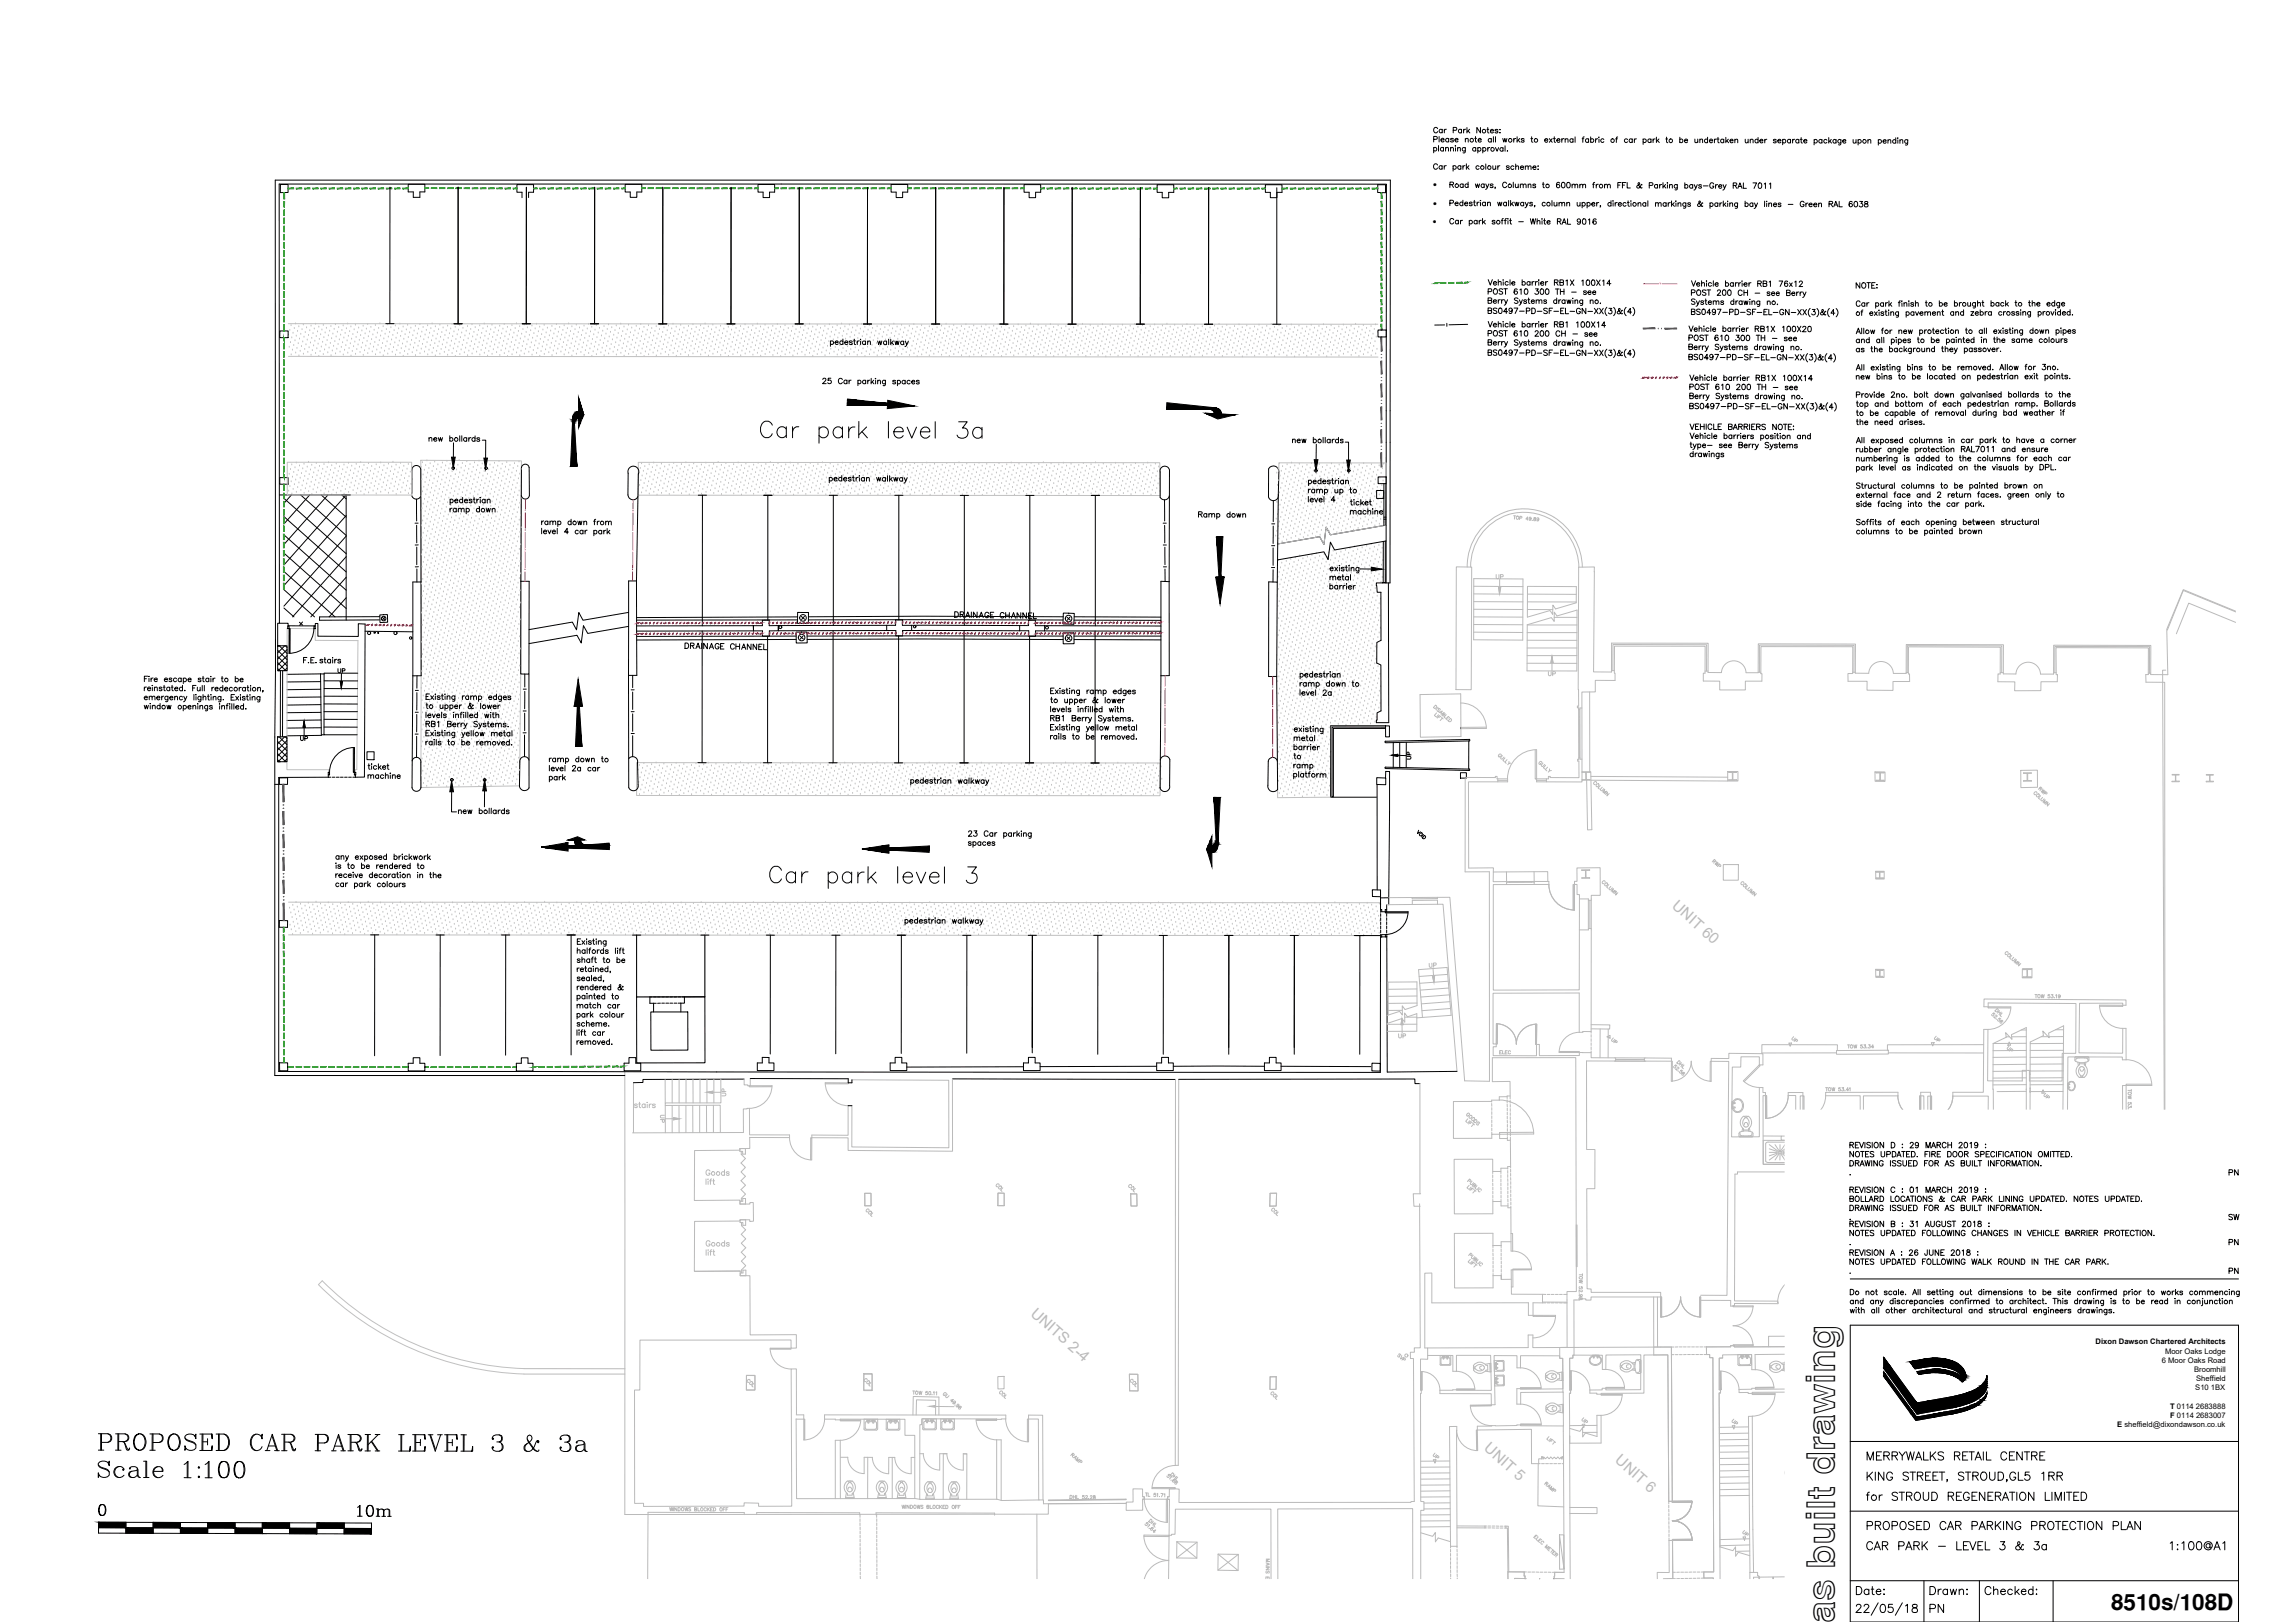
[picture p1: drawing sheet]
<svg xmlns="http://www.w3.org/2000/svg" width="841mm" height="594mm" viewBox="0 0 841 594" stroke-linecap="round" stroke-linejoin="round" font-family="sans-serif">
<defs><g id="words">
<text font-size="14.6" x="672.5" y="594.5" transform="rotate(-90 672.5 594.5)">as built drawing</text>
<g font-size="12.8">
<text x="278" y="163.7">Car park level 3a</text>
<text x="281.2" y="326.7">Car park level 3</text>
</g>
<text font-size="8.4" x="679.1" y="593">22/05/18</text>
<text font-size="8.2" x="773.6" y="589.6">8510s/108D</text>
<text font-size="7.9" x="130.2" y="556.7">10m</text>
<text font-size="7.1" x="683.3" y="544">KING STREET, STROUD,GL5 1RR</text>
<g font-size="6.6">
<text x="683.3" y="561.6">PROPOSED CAR PARKING PROTECTION PLAN</text>
<text x="683.3" y="569">CAR PARK - LEVEL 3 &amp; 3a</text>
<text x="794.5" y="569">1:100@A1</text>
<text x="706.3" y="592">PN</text>
</g>
<g font-size="6.2">
<text x="683.3" y="535.9">MERRYWALKS RETAIL CENTRE</text>
<text x="683" y="550.7">for STROUD REGENERATION LIMITED</text>
<text x="679.4" y="585.3">Date:</text>
<text x="706.3" y="585.3">Drawn:</text>
<text x="726.7" y="585.3">Checked:</text>
</g>
<text font-size="5.7" x="438.1" y="191.2">Ramp down</text>
<g font-size="5.6" fill="#bababa">
<text x="612.5" y="332.2" transform="rotate(42 612.5 332.2)">UNIT 60</text>
<text x="377.4" y="481.5" transform="rotate(42 377.4 481.5)">UNITS 2-4</text>
<text x="543.5" y="530.8" transform="rotate(42 543.5 530.8)">UNIT 5</text>
<text x="591.6" y="535.3" transform="rotate(42 591.6 535.3)">UNIT 6</text>
<text x="653.2" y="539.1" transform="rotate(42 653.2 539.1)">UNITS 7-9</text>
<text x="721.9" y="551.4" transform="rotate(42 721.9 551.4)">UNIT 59</text>
</g>
<g font-size="4.9" fill="#bababa">
<text x="522.8" y="355.6">UP</text>
<text x="593.7" y="383.1" transform="rotate(-90 593.7 383.1)">UP</text>
<text x="655.8" y="382.8">UP</text>
<text x="708" y="382.4">UP</text>
<text x="734.8" y="386.3">UP</text>
<text x="267.4" y="402.5" transform="rotate(-90 267.4 402.5)">UP</text>
<text x="748.2" y="403.2">UP</text>
<text x="244.8" y="412.4" transform="rotate(-90 244.8 412.4)">UP</text>
<text x="578.9" y="522.1">UP</text>
<text x="637.8" y="522.8" transform="rotate(-90 637.8 522.8)">UP</text>
<text x="524.2" y="535.2">UP</text>
<text x="637.8" y="563.4">UP</text>
</g>
<g font-size="4.4" fill="#bababa">
<text x="547.5" y="213.1">UP</text>
<text x="566.6" y="248.7">UP</text>
<text x="511.5" y="381.4">UP</text>
<text x="548.6" y="387.3">ELEC</text>
</g>
<g font-size="4.4">
<text x="123.1" y="247.6">UP</text>
<text x="109.4" y="272.3">UP</text>
<text x="518.2" y="279.4" transform="rotate(-90 518.2 279.4)">UP</text>
</g>
<g font-size="3">
<text x="525.2" y="68.6">·</text>
<text x="525.2" y="75.3">·</text>
<text x="525.1" y="82">·</text>
</g>
<g font-size="2.8">
<text x="768" y="492.4">Dixon Dawson Chartered Architects</text>
<text x="793.4" y="495.8">Moor Oaks Lodge</text>
<text x="792.3" y="499.1">6 Moor Oaks Road</text>
<text x="804.1" y="502.5">Broomhill</text>
<text x="804.5" y="509.2">S10 1BX</text>
<text x="804.8" y="505.8">Sheffield</text>
<text x="795.3" y="515.9">T</text>
<text x="797.7" y="515.9">0114 2683888</text>
<text x="795.3" y="519.2">F</text>
<text x="797.8" y="519.2">0114 2683007</text>
<text x="775.9" y="522.6">E sheffield@dixondawson.co.uk</text>
</g>
</g></defs>
<!-- layer: 8510s-26 Service Deck Level$0$AUDIT_I_181104225631-5 -->
<g fill="none" stroke="#c0c0c0" stroke-width=".37">
<path d="M105.6 118.5l399.3 .3M105.7 130.5l399.3 .3M105.3 169.3h45.6v12h-45.6zM154.2 168.6l36.9 .2-.3 78.1-.4 40.9-36.2 .6zM233.9 169.3l191.1 .2 .2 12-191.3-.1zM468.7 172.8v-3.3l39.3 .1-.1 22.7-20.4 3.6-1.5-2.8-.8 6.3-1.6-2.8-15.4 2.6M233.3 279.3l191.9 .2-.1 11.9h-191.8zM468.2 289.2v3M105.7 330.4l400.2 .2M105.7 342.4l400.2 .3M233.3 342.5h25v22.6l-25 .1zM116.7 470.5a111.4 111.4 0 0 0 75.3 32.8"/>
<path d="M116.7 470.5l1.4-1.4a109.4 109.4 0 0 0 73.9 32.2"/>
</g>
<!-- layer: DD Barriers -->
<g fill="#00a500" stroke="#00a500" stroke-width=".37">
<path d="M105.4 390.6v.3l2.1-.3zM105.4 390.9l2.1-.3v.3z"/>
<path d="M108.5 390.6v.3l2-.3zM108.5 390.9l2-.3v.3z"/>
<path d="M111.5 390.6v.3l2-.3zM111.5 390.9l2-.3v.3z"/>
<path d="M114.5 390.6v.3l2-.3zM114.5 390.9l2-.3v.3z"/>
<path d="M117.5 390.6v.3l2-.2zM117.5 390.9l2-.2v.2z"/>
<path d="M120.5 390.7v.2l2-.2zM120.5 390.9l2-.2v.2z"/>
<path d="M123.5 390.7v.2l2-.2zM123.5 390.9l2-.2v.2z"/>
<path d="M126.5 390.7v.2l2-.2zM126.5 390.9l2-.2v.2z"/>
<path d="M129.5 390.7v.2l2-.2zM129.5 390.9l2-.2v.2z"/>
<path d="M132.5 390.7v.2l2-.2zM132.5 390.9l2-.2v.2z"/>
<path d="M135.5 390.7v.2l2-.2zM135.5 390.9l2-.2v.2z"/>
<path d="M138.5 390.7v.2l2-.2zM138.5 390.9l2-.2v.2z"/>
<path d="M141.5 390.7v.2l2-.2zM141.5 390.9l2-.2v.3z"/>
<path d="M144.5 390.7v.3l2-.3zM144.5 391l2-.3v.3z"/>
<path d="M147.5 390.7v.3l2.1-.3zM147.5 391l2.1-.3v.3z"/>
<path d="M155.6 390.7v.3l1.3-.3zM155.6 391l1.3-.3v.3z"/>
<path d="M157.9 390.7v.3l2-.3zM157.9 391l2-.3v.3z"/>
<path d="M160.9 390.7v.3l2-.3zM160.9 391l2-.3v.3z"/>
<path d="M163.9 390.7v.3l2-.3zM163.9 391l2-.3v.3z"/>
<path d="M166.9 390.7v.3l2-.3zM166.9 391l2-.3v.3z"/>
<path d="M169.9 390.7v.3l2-.3zM169.9 391l2-.3v.3z"/>
<path d="M172.9 390.7v.3l2-.3zM172.9 391l2-.3v.3z"/>
<path d="M175.9 390.7v.3l2-.3zM175.9 391l2-.3v.3z"/>
<path d="M178.9 390.7v.3l2-.3zM178.9 391l2-.3v.3z"/>
<path d="M181.9 390.7v.3l2-.3zM181.9 391l2-.3v.3z"/>
<path d="M184.9 390.8v.2l2-.2zM184.9 391l2-.2v.2z"/>
<path d="M187.9 390.8v.2l1.3-.2zM187.9 391l1.3-.2v.2z"/>
<path d="M103.9 387.4v1.7h.3zM103.9 387.4h.3v1.7z"/>
<path d="M103.9 384.4v2h.3zM103.9 384.4h.3v2z"/>
<path d="M103.9 381.4v2h.3zM103.9 381.4h.3v2z"/>
<path d="M103.9 378.4v2h.3zM103.9 378.4h.3v2z"/>
<path d="M103.9 375.4v2h.3zM103.9 375.4h.3v2z"/>
<path d="M103.9 372.4v2h.3zM103.9 372.4h.2l.1 2z"/>
<path d="M103.9 369.4v2h.2zM103.9 369.4h.2v2z"/>
<path d="M103.9 366.4v2h.2zM103.9 366.4h.2v2z"/>
<path d="M103.9 363.4v2h.2zM103.9 363.4h.2v2z"/>
<path d="M103.9 360.4v2h.2zM103.9 360.4h.2v2z"/>
<path d="M103.9 357.4v2h.2zM103.9 357.4h.2v2z"/>
<path d="M103.9 354.4v2h.2zM103.9 354.4h.2v2z"/>
<path d="M103.9 351.4v2h.2zM103.9 351.4h.2v2z"/>
<path d="M103.8 348.4l.1 2h.2zM103.8 348.4h.3v2z"/>
<path d="M103.8 345.4v2h.3zM103.8 345.4h.3v2z"/>
<path d="M103.8 342.4v2h.3zM103.8 342.4h.3v2z"/>
<path d="M103.8 339.7v1.7h.3zM103.8 339.7h.3v1.7z"/>
<path d="M105.6 68.9v.2l2-.2zM105.6 69.1l2-.2v.2z"/>
<path d="M108.6 68.9v.2l2-.2zM108.6 69.1l2-.2v.2z"/>
<path d="M111.6 68.9v.2l2-.2zM111.6 69.1l2-.2v.2z"/>
<path d="M114.6 68.9v.2l2-.2zM114.6 69.1l2-.2v.2z"/>
<path d="M117.6 68.9v.2l2-.2zM117.6 69.1l2-.2v.2z"/>
<path d="M120.6 68.9v.2l2-.2zM120.6 69.1l2-.2v.2z"/>
<path d="M123.6 68.9v.2l2-.2zM123.6 69.1l2-.2v.2z"/>
<path d="M126.6 68.9v.2l2-.2zM126.6 69.1l2-.2v.2z"/>
<path d="M129.6 68.9v.2l2-.2zM129.6 69.1l2-.2v.2z"/>
<path d="M132.6 68.9v.2l2-.2zM132.6 69.1l2-.2v.2z"/>
<path d="M135.6 68.9v.2l2-.2zM135.6 69.1l2-.2v.2z"/>
<path d="M138.6 68.9v.2l2-.2zM138.6 69.1l2-.2v.2z"/>
<path d="M141.6 68.9v.2l2-.2zM141.6 69.1l2-.2v.2z"/>
<path d="M144.6 68.9v.2l2-.2zM144.6 69.1l2-.2v.2z"/>
<path d="M147.6 68.9v.2l2-.2zM147.6 69.1l2-.2v.2z"/>
<path d="M155.7 68.8v.2l1.4-.2zM155.7 69l1.4-.2v.2z"/>
<path d="M158.1 68.8v.2l1.9-.2zM158.1 69l1.9-.2v.3z"/>
<path d="M161.1 68.8v.3l2-.3zM161.1 69.1l2-.3v.3z"/>
<path d="M164.1 68.8v.3l2-.3zM164.1 69.1l2-.3v.3z"/>
<path d="M167.1 68.8v.3l2-.3zM167.1 69.1l2-.3v.3z"/>
<path d="M170.1 68.8v.3l2-.3zM170.1 69.1l2-.3v.3z"/>
<path d="M173.1 68.8v.3l2-.3zM173.1 69.1l2-.3v.3z"/>
<path d="M176.1 68.8v.3l2-.3zM176.1 69.1l2-.3v.3z"/>
<path d="M179.1 68.8v.3l2-.3zM179.1 69.1l2-.3-.1 .3z"/>
<path d="M182.1 68.9v.2l2-.2zM182.1 69.1l2-.2v.2z"/>
<path d="M185.1 68.9v.2l2-.2zM185.1 69.1l2-.2v.2z"/>
<path d="M188.1 68.9v.2l1.3-.2zM188.1 69.1l1.3-.2v.2z"/>
<path d="M195.5 68.9v.2l1.3-.2zM195.5 69.1l1.3-.2v.2z"/>
<path d="M197.8 68.9v.2l2-.2zM197.8 69.1l2-.2v.2z"/>
<path d="M200.8 68.9v.2l2-.2zM200.8 69.1l2-.2v.2z"/>
<path d="M203.8 68.9v.2l2-.2zM203.8 69.1l2-.2v.2z"/>
<path d="M206.8 68.9v.2l2-.2zM206.8 69.1l2-.2v.2z"/>
<path d="M209.8 68.9v.2l2-.2zM209.8 69.1l2-.2v.2z"/>
<path d="M212.8 68.9v.2l2-.2zM212.8 69.1l2-.2v.2z"/>
<path d="M215.8 68.9v.2l2-.2zM215.8 69.1l2-.2v.2z"/>
<path d="M218.8 68.9v.2l2-.2zM218.8 69.1l2-.2v.2z"/>
<path d="M221.8 68.9v.2l2-.2zM221.8 69.1l2-.2v.2z"/>
<path d="M224.8 68.9v.2l2-.2zM224.8 69.1l2-.2v.2z"/>
<path d="M227.8 68.9v.2l1.3-.2zM227.8 69.1l1.3-.2v.2z"/>
<path d="M235.2 68.8v.3l1.3-.3zM235.2 69.1l1.3-.3v.3z"/>
<path d="M237.5 68.8v.3l2-.3zM237.5 69.1l2-.3v.3z"/>
<path d="M240.5 68.8v.3l2-.3zM240.5 69.1l2-.3v.3z"/>
<path d="M243.5 68.8v.3l2-.3zM243.5 69.1l2-.3v.3z"/>
<path d="M246.5 68.8v.3l2-.3zM246.5 69.1l2-.3v.3z"/>
<path d="M249.5 68.8v.3l2-.3zM249.5 69.1l2-.3v.3z"/>
<path d="M252.5 68.8v.3l2-.3zM252.5 69.1l2-.3v.3z"/>
<path d="M255.5 68.8v.3l2-.3zM255.5 69.1l2-.3v.3z"/>
<path d="M258.5 68.8v.3l2-.3zM258.5 69.1l2-.3v.3z"/>
<path d="M261.5 68.8v.3l2-.3zM261.5 69.1l2-.3v.3z"/>
<path d="M264.5 68.8v.3l2-.3zM264.5 69.1l2-.3v.3z"/>
<path d="M267.5 68.8v.3l2-.3zM267.5 69.1l2-.3v.3z"/>
<path d="M270.5 68.8v.3l2-.3zM270.5 69.1l2-.3v.3z"/>
<path d="M273.5 68.8v.3l2-.3zM273.5 69.1l2-.3v.3z"/>
<path d="M276.5 68.8v.3l1.3-.3zM276.5 69.1l1.3-.3v.3z"/>
<path d="M283.9 68.8v.3l1.3-.3zM283.9 69.1l1.3-.3v.3z"/>
<path d="M286.2 68.8v.3l2-.3zM286.2 69.1l2-.3v.3z"/>
<path d="M289.2 68.8v.3l2-.3zM289.2 69.1l2-.3v.3z"/>
<path d="M292.2 68.8v.3l2-.3zM292.2 69.1l2-.3v.3z"/>
<path d="M295.2 68.8v.3l2-.3zM295.2 69.1l2-.3v.3z"/>
<path d="M298.2 68.8v.3l2-.3zM298.2 69.1l2-.3v.3z"/>
<path d="M301.2 68.8v.3l2-.3zM301.2 69.1l2-.3v.3z"/>
<path d="M304.2 68.8v.3l2-.3zM304.2 69.1l2-.3v.3z"/>
<path d="M307.2 68.8v.3l2-.3zM307.2 69.1l2-.3v.3z"/>
<path d="M310.2 68.8v.3l2-.3zM310.2 69.1l2-.3v.3z"/>
<path d="M313.2 68.8v.3l2-.3zM313.2 69.1l2-.3v.3z"/>
<path d="M316.2 68.8v.3l2-.3zM316.2 69.1l2-.3v.3z"/>
<path d="M319.2 68.8v.3l2-.3zM319.2 69.1l2-.3v.3z"/>
<path d="M322.2 68.8v.3l2-.3zM322.2 69.1l2-.3v.3z"/>
<path d="M325.2 68.8v.3l1.3-.3zM325.2 69.1l1.3-.3v.3z"/>
<path d="M332.6 68.8v.3l1.4-.3zM332.6 69.1l1.4-.3v.3z"/>
<path d="M335 68.8v.3l2-.3zM335 69.1l2-.3v.3z"/>
<path d="M338 68.8v.3l2-.3zM338 69.1l2-.3v.3z"/>
<path d="M340.9 68.8v.3l2.1-.3zM340.9 69.1l2.1-.3v.3z"/>
<path d="M343.9 68.8v.3l2.1-.3zM343.9 69.1l2.1-.3v.3z"/>
<path d="M346.9 68.8v.3l2-.3zM346.9 69.1l2-.3v.3z"/>
<path d="M350 68.8v.3l1.9-.3zM350 69.1l1.9-.3v.3z"/>
<path d="M353 68.8v.3l2-.3zM353 69.1l2-.3v.3z"/>
<path d="M356 68.8v.3l2-.3zM356 69.1l2-.3v.3z"/>
<path d="M359 68.8v.3l2-.3zM359 69.1l2-.3v.3z"/>
<path d="M362 68.8v.3l2-.3zM362 69.1l2-.3v.3z"/>
<path d="M364.9 68.8v.3l2.1-.3zM364.9 69.1l2.1-.3v.3z"/>
<path d="M367.9 68.8v.3l2.1-.3zM367.9 69.1l2.1-.3v.3z"/>
<path d="M371 68.8v.3l1.9-.3zM371 69.1l1.9-.3v.3z"/>
<path d="M374 68.8v.3l1.3-.3zM374 69.1l1.3-.3v.3z"/>
<path d="M381.4 68.9v.2l1.3-.2zM381.4 69.1l1.3-.2v.2z"/>
<path d="M383.7 68.9v.2l2-.2zM383.7 69.1l2-.2v.2z"/>
<path d="M386.7 68.9v.2l2-.2zM386.7 69.1l2-.2v.2z"/>
<path d="M389.7 68.9v.2l2-.2zM389.7 69.1l2-.2v.2z"/>
<path d="M392.7 68.9v.2l2-.2zM392.7 69.1l2-.2v.2z"/>
<path d="M395.7 68.9v.2l2-.2zM395.7 69.1l2-.2v.3z"/>
<path d="M398.7 68.9v.3l2-.3zM398.7 69.2l2-.3v.3z"/>
<path d="M401.7 68.9v.3l2-.3zM401.7 69.2l2-.3v.3z"/>
<path d="M404.7 68.9v.3l2-.3zM404.7 69.2l2-.3v.3z"/>
<path d="M407.7 68.9v.3l2-.3zM407.7 69.2l2-.3v.3z"/>
<path d="M410.7 68.9v.3l2-.3zM410.7 69.2l2-.3v.3z"/>
<path d="M413.7 68.9v.3l2-.3zM413.7 69.2l2-.3v.3z"/>
<path d="M416.7 68.9v.3l2-.3zM416.7 69.2l2-.3v.3z"/>
<path d="M419.7 68.9v.3l2-.3zM419.7 69.2l2-.3v.3z"/>
<path d="M422.7 68.9v.3l1.3-.3zM422.7 69.2l1.3-.3v.3z"/>
<path d="M430.1 68.9v.3l1.3-.3zM430.1 69.2l1.3-.3v.3z"/>
<path d="M432.4 68.9v.3l2-.3zM432.4 69.2l2-.3v.3z"/>
<path d="M435.4 68.9v.3l2-.3zM435.4 69.2l2-.3v.3z"/>
<path d="M438.4 68.9v.3l2-.3zM438.4 69.2l2-.3v.3z"/>
<path d="M441.4 68.9v.3l2-.3zM441.4 69.2l2-.3v.3z"/>
<path d="M444.4 68.9v.3l2-.3zM444.4 69.2l2-.3v.3z"/>
<path d="M447.4 68.9v.3l2-.3zM447.4 69.2l2-.3v.3z"/>
<path d="M450.4 68.9v.3l2-.3zM450.4 69.2l2-.3v.3z"/>
<path d="M453.4 68.9v.3l2-.3zM453.4 69.2l2-.3v.3z"/>
<path d="M456.4 68.9v.3l2-.3zM456.4 69.2l2-.3v.3z"/>
<path d="M459.4 68.9v.3l2-.3zM459.4 69.2l2-.3v.3z"/>
<path d="M462.4 68.9v.3l1.3-.3zM462.4 69.2l1.3-.3v.3z"/>
<path d="M469.8 68.9v.3l2-.3zM469.8 69.2l2-.3v.3z"/>
<path d="M472.8 68.9v.3l2-.3zM472.8 69.2l2-.3v.3z"/>
<path d="M475.8 68.9v.3l2-.3zM475.8 69.2l2-.3v.3z"/>
<path d="M478.8 68.9v.3l2.1-.3zM478.8 69.2l2.1-.3v.3z"/>
<path d="M481.8 68.9v.3l2-.3zM481.8 69.2l2-.3v.3z"/>
<path d="M484.8 68.9v.3l2-.3zM484.8 69.2l2-.3v.3z"/>
<path d="M487.8 68.9v.3l2-.3zM487.8 69.2l2-.3v.3z"/>
<path d="M490.8 68.9v.3l2-.3zM490.8 69.2l2-.3v.3z"/>
<path d="M493.8 68.9v.3l2-.3zM493.8 69.2l2-.3v.3z"/>
<path d="M496.9 68.9v.3l1.9-.3zM496.9 69.2l1.9-.3v.3z"/>
<path d="M499.8 68.9v.3l2-.3zM499.8 69.2l2-.3v.3z"/>
<path d="M502.8 68.9v.3l2.1-.3zM502.8 69.2l2.1-.3v.3z"/>
<path d="M104 70.5l.3 2.4v-2.4zM104 70.5l.3 2.4h-.3z"/>
<path d="M104 73.9l.3 2v-2zM104 73.9l.3 2h-.3z"/>
<path d="M104 76.9l.3 2v-2zM104 76.9l.3 2h-.3z"/>
<path d="M104 79.9l.3 2v-2zM104 79.9l.3 2h-.3z"/>
<path d="M104 82.9l.3 2v-2zM104 82.9l.3 2h-.3z"/>
<path d="M104 85.9l.3 2v-2zM104 85.9l.3 2h-.3z"/>
<path d="M104 88.9l.3 2v-2zM104 88.9l.3 2h-.3z"/>
<path d="M104 91.9l.3 2v-2zM104 91.9l.3 2h-.3z"/>
<path d="M104 94.9l.3 2v-2zM104 94.9l.3 2h-.3z"/>
<path d="M104 97.9l.3 2v-2zM104 97.9l.3 2h-.3z"/>
<path d="M104 100.9l.3 2v-2zM104 100.9l.3 2h-.3z"/>
<path d="M104 103.9l.2 2 .1-2zM104 103.9l.2 2h-.2z"/>
<path d="M104 106.9l.2 2v-2zM104 106.9l.2 2h-.2z"/>
<path d="M104 109.9l.2 2v-2zM104 109.9l.2 2h-.2z"/>
<path d="M104 112.9l.2 2v-2zM104 112.9l.2 2h-.2z"/>
<path d="M104 115.9l.2 2v-2zM104 115.9l.2 2h-.2z"/>
<path d="M104 118.9l.2 2.3v-2.3zM104 118.9l.2 2.3h-.2z"/>
<path d="M103.9 123.7l.3 1.1v-1.1zM103.9 123.7l.3 1.1h-.3z"/>
<path d="M103.9 125.8l.3 2v-2zM103.9 125.8l.3 2h-.3z"/>
<path d="M103.9 128.8l.3 2v-2zM103.9 128.8l.3 2h-.3z"/>
<path d="M103.9 131.8l.3 2v-2zM103.9 131.8l.3 2h-.3z"/>
<path d="M103.9 134.8l.3 2v-2zM103.9 134.8l.3 2h-.3z"/>
<path d="M103.9 137.8l.3 2v-2zM103.9 137.8l.3 2h-.3z"/>
<path d="M103.9 140.8l.3 2v-2zM103.9 140.8l.3 2h-.3z"/>
<path d="M103.9 143.8l.3 2v-2zM103.9 143.8l.3 2h-.3z"/>
<path d="M103.9 146.8l.3 2v-2zM103.9 146.8l.3 2h-.3z"/>
<path d="M103.9 149.8l.3 2v-2zM103.9 149.8l.3 2h-.3z"/>
<path d="M103.9 152.8l.3 2v-2zM103.9 152.8l.3 2h-.3z"/>
<path d="M103.9 155.8l.3 2v-2zM103.9 155.8l.3 2h-.3z"/>
<path d="M103.9 158.8l.3 2v-2zM103.9 158.8l.3 2h-.3z"/>
<path d="M103.9 161.8l.3 2v-2zM103.9 161.8l.3 2h-.3z"/>
<path d="M103.9 164.8l.3 2v-2zM103.9 164.8l.3 2h-.3z"/>
<path d="M103.9 167.8l.3 2v-2zM103.9 167.8l.3 2h-.3z"/>
<path d="M103.9 170.8l.3 2v-2zM103.9 170.8l.3 2h-.3z"/>
<path d="M103.9 173.8l.3 1.1v-1.1zM103.9 173.8l.3 1.1h-.3z"/>
<path d="M103.9 177.3l.3 2.3v-2.3zM103.9 177.3l.3 2.3h-.3z"/>
<path d="M103.9 180.7l.3 1.9v-1.9zM103.9 180.7l.3 1.9h-.3z"/>
<path d="M103.9 183.7l.3 1.9v-1.9zM103.9 183.7l.3 1.9h-.3z"/>
<path d="M103.9 186.6l.3 2.1v-2zM103.9 186.6l.3 2.1h-.3z"/>
<path d="M103.9 189.6l.2 2.1 .1-2.1zM103.9 189.6l.2 2.1h-.2z"/>
<path d="M103.9 192.6l.2 2v-2zM103.9 192.6l.2 2h-.2z"/>
<path d="M103.9 195.6l.2 2v-2zM103.9 195.6l.2 2h-.2z"/>
<path d="M103.9 198.6l.2 2v-2zM103.9 198.6l.2 2h-.2z"/>
<path d="M103.9 201.6l.2 2v-2zM103.9 201.6l.2 2h-.2z"/>
<path d="M103.9 204.7l.2 1.9v-1.9zM103.9 204.7l.2 1.9h-.2z"/>
<path d="M103.9 207.7l.2 1.9v-1.9zM103.9 207.7l.2 1.9h-.2z"/>
<path d="M103.9 210.6l.2 2.1v-2.1zM103.9 210.6l.2 2.1h-.2z"/>
<path d="M103.9 213.6l.2 2.3v-2.3zM103.9 213.6l.2 2.3h-.2z"/>
<path d="M506.2 70.5l.2 2.2v-2.2zM506.2 70.5l.2 2.2h-.2z"/>
<path d="M506.2 73.7l.2 2v-2zM506.2 73.7l.2 2h-.2z"/>
<path d="M506.2 76.7l.2 2v-2zM506.2 76.7l.2 2h-.2z"/>
<path d="M506.2 79.7l.2 2v-2zM506.2 79.7l.2 2h-.2z"/>
<path d="M506.2 82.7l.2 2v-2zM506.2 82.7l.2 2h-.2z"/>
<path d="M506.2 85.7l.2 2v-2zM506.2 85.7l.2 2h-.2z"/>
<path d="M506.1 88.7l.3 2v-2zM506.1 88.7l.3 2h-.3z"/>
<path d="M506.1 91.7l.3 2v-2zM506.1 91.7l.3 2h-.3z"/>
<path d="M506.1 94.7l.3 2v-2zM506.1 94.7l.3 2h-.3z"/>
<path d="M506.1 97.7l.3 2v-2zM506.1 97.7l.3 2h-.3z"/>
<path d="M506.1 100.7l.3 2v-2zM506.1 100.7l.3 2h-.3z"/>
<path d="M506.1 103.7l.3 2v-2zM506.1 103.7l.3 2h-.3z"/>
<path d="M506.1 106.7l.3 2v-2zM506.1 106.7l.3 2h-.3z"/>
<path d="M506.1 109.7l.3 2v-2zM506.1 109.7l.3 2h-.3z"/>
<path d="M506.1 112.7l.3 2v-2zM506.1 112.7l.3 2h-.3z"/>
<path d="M506.1 115.7l.3 2v-2zM506.1 115.7l.3 2h-.3z"/>
<path d="M506.1 118.7l.3 2.2v-2.2zM506.1 118.7l.3 2.2h-.3z"/>
<path d="M525.8 103.6v.3l1-.3zM525.8 103.9l1-.3v.3z"/>
<path d="M527.8 103.6v.2l2-.3zM527.8 103.8l2-.3v.3z"/>
<path d="M530.8 103.5v.3l2-.3zM530.8 103.8l2-.3v.2z"/>
<path d="M533.8 103.4v.3l2-.3zM533.8 103.7l2-.3v.2z"/>
<path d="M536.8 103.4v.2l1-.3zM536.8 103.6l1-.3v.3z"/>
<path d="M195.3 390.6v.3l1.2-.3zM195.3 390.9l1.2-.3v.3z"/>
<path d="M197.5 390.6v.3l2-.3zM197.5 390.9l2-.3v.3z"/>
<path d="M200.5 390.6v.3l2-.3zM200.5 390.9l2-.3v.3z"/>
<path d="M203.4 390.6v.2l2.1-.2zM203.4 390.8l2.1-.2v.2z"/>
<path d="M206.4 390.6v.2l2.1-.2zM206.4 390.8l2.1-.2v.2z"/>
<path d="M209.5 390.6v.2l1.9-.2zM209.5 390.8l1.9-.2v.2z"/>
<path d="M212.5 390.6v.2l1.9-.3zM212.5 390.8l1.9-.3v.3z"/>
<path d="M215.5 390.5v.3l2-.3zM215.5 390.8l2-.3v.3z"/>
<path d="M218.5 390.5v.3l2-.3zM218.5 390.8l2-.3v.3z"/>
<path d="M221.5 390.5v.3l2-.3zM221.5 390.8l2-.3v.3z"/>
<path d="M224.5 390.5v.3l2-.3zM224.5 390.8l2-.3v.3z"/>
<path d="M227.4 390.5v.3l1.2-.3zM227.4 390.8l1.2-.3 .1 .3z"/>
</g>
<path d="M189.4 68.9v.2M277.8 68.8v.3M504.9 68.9v.3M537.8 103.3v.3M104 121.2h.2M506.1 120.9h.3M103.9 215.9h.2M103.8 339.7h.3M149.6 390.7v.3M189.2 390.8v.2" fill="none" stroke="#00a500" stroke-width=".37"/>
<!-- layer: TEXT -->
<g fill="none" stroke="#000" stroke-width=".37">
<path d="M251 235.5h.7a1.05 1.05 0 0 1 .7 1 1.05 1.05 0 0 1-.7 1h-.7zM253 236.5l1.2-.1 .1-.7-1.2-.2-.1 2M253.7 236.5l.6 1M255 237.5l.8-1.9 .7 2M255.3 236.9h1M257.1 235.6v2M259.2 235.6v2l-1.3-2v2M260 237.6l.8-2 .7 2.1M260.3 237h.9M263.5 236.2a.74 .74 0 0 0-.8-.5 .74 .74 0 0 0-.6 .7 .83 .83 0 0 0 .2 1.1 .83 .83 0 0 0 1.1-.1l.1-.4-.5-.1M264.1 236.7h.7M265.3 235.7h-1.2v2h1.2"/>
<path d="M269.1 236.3a.73 .73 0 0 0-.8-.5 .73 .73 0 0 0-.6 .7 .82 .82 0 0 0 .2 1.1 .82 .82 0 0 0 1.1-.1l.1-.2M269.7 235.8l-.1 2M269.7 236.7l1.3 .1M271 235.8v2M271.8 237.8l.8-1.9 .7 1.9M272.1 237.2h.9M275.2 235.9v2l-1.3-2-.1 1.9M277.3 235.9v2l-1.3-2v2M278.1 236.9h.7M279.3 235.9h-1.2l-.1 2h1.3M279.9 235.9v2l1.1 .1M349.9 224l.6 .1a1.07 1.07 0 0 1 .7 1 1.07 1.07 0 0 1-.7 1h-.6z"/>
<path d="M351.9 225.1l1.1-.1 .1-.7-1.2-.2v2M352.5 225.1l.7 1M353.9 226.1l.8-2 .7 2.1M354.1 225.4l1 .1M356 224.2l-.1 2M358.1 224.2l-.1 2-1.3-2v2M358.8 226.2l.8-2 .7 2M359.1 225.5l.9 .1M362.4 224.7a.74 .74 0 0 0-.9-.5 .74 .74 0 0 0-.6 .8v.5a.7 .7 0 0 0 .7 .8 .7 .7 0 0 0 .7-.8h-.4M362.9 225.2h.8M364.2 224.3h-1.3v1.9l1.2 .1M367.9 224.8a.72 .72 0 0 0-.8-.5 .72 .72 0 0 0-.5 .8l-.1 .5a.74 .74 0 0 0 .6 .7 .74 .74 0 0 0 .8-.4"/>
<path d="M368.5 224.3v2M368.5 225.3h1.4M369.9 224.4v2M370.6 226.4l.8-2 .7 2M370.9 225.7h.9M374.1 224.4l-.1 2-1.3-2v2M376.2 224.5l-.1 2-1.3-2.1v2.1M376.9 225.4h.8M378.1 224.5h-1.2v2h1.2M378.7 224.5v2h1.1M519.9 304.1l-.4 1.2 1.1-.6M521.7 305.7l-.8 .8"/>
<path d="M522 306l.3 .3a.64 .64 0 0 1-.1 .7 .64 .64 0 0 1-.7 .1l-.3-.2z"/>
<circle cx="520.7" cy="305.5" r=".55"/>
</g>
<!-- layer: 8510s-26 Service Deck Level$0$$AUDIT-BAD-LAYER -->
<g fill="none" stroke="#c0c0c0" stroke-width=".37">
<path d="M106.7 119.3h.1M108.3 118.6h.1M109.5 119.7h.1M111.2 119h.1M114 119.4h.1M115.6 118.8h.1M116.8 119.8h.1M118.5 119.2h.1M121.3 119.6h.1M122.9 118.9h.1M124.1 120h.1M125.8 119.4h.1"/>
<path d="M127.4 118.7h.1M128.6 119.7h.1M130.2 119.1h.1M133.1 119.5h.1M134.7 118.8h.1M135.9 119.9h.1M137.6 119.2h.1M139.2 118.6h.1M140.4 119.6h.1M142.1 119h.1M144.9 119.4h.1M146.5 118.7h.1"/>
<path d="M147.7 119.8h.1M149.4 119.1h.1M152.2 119.5h.1M153.9 118.9h.1M155.1 119.9h.1M156.7 119.3h.1M158.4 118.6h.1M159.5 119.7h.1M161.2 119.1h.1M164 119.4h.1M165.6 118.8h.1M166.8 119.9h.1"/>
<path d="M168.5 119.2h.1M171.3 119.6h.1M173 118.9h.1M174.1 120h.1M175.8 119.4h.1M177.4 118.7h.1M178.6 119.7h.1M180.3 119.1h.1M183.1 119.5h.1M184.8 118.8h.1M186 119.9h.1M187.6 119.3h.1"/>
<path d="M189.3 118.6h.1M190.4 119.6h.1M192.1 119h.1M194.9 119.4h.1M196.6 118.8h.1M197.8 119.8h.1M199.4 119.1h.1M202.3 119.6h.1M203.9 118.9h.1M205.1 119.9h.1M206.7 119.3h.1M208.4 118.6h.1"/>
<path d="M209.6 119.7h.1M211.2 119.1h.1M214 119.4h.1M215.7 118.8h.1M216.9 119.9h.1M218.5 119.2h.1M221.3 119.6h.1M223 119h.1M225.8 119.4h.1M227.5 118.7h.1M228.7 119.8h.1M230.3 119.1h.1"/>
<path d="M233.2 119.5h.1M234.8 118.8h.1M236 119.9h.1M237.6 119.3h.1M240.5 119.6h.1M242.1 119h.1M245 119.4h.1M246.6 118.8h.1M247.8 119.8h.1M249.5 119.1h.1M252.3 119.6h.1M253.9 118.9h.1"/>
<path d="M255.1 120h.1M256.7 119.3h.1M258.4 118.7h.1M259.6 119.7h.1M261.2 119.1h.1M264.1 119.5h.1M265.7 118.8h.1M266.9 119.9h.1M268.5 119.2h.1M271.4 119.6h.1M273 119h.1M275.9 119.4h.1"/>
<path d="M277.5 118.7h.1M278.7 119.8h.1M280.4 119.1h.1M283.2 119.5h.1M284.8 118.8h.1M286 119.9h.1M287.7 119.3h.1M290.5 119.7h.1M292.2 119h.1M295 119.4h.1M296.7 118.8h.1M297.8 119.8h.1"/>
<path d="M299.5 119.2h.1M302.3 119.6h.1M303.9 118.9h.1M305.1 120h.1M306.8 119.3h.1M308.4 118.7h.1M309.6 119.7h.1M311.3 119.1h.1M314.1 119.5h.1M315.8 118.8h.1M316.9 119.9h.1M318.6 119.2h.1"/>
<path d="M321.4 119.6h.1M323.1 119h.1M325.9 119.4h.1M327.6 118.7h.1M328.7 119.8h.1M330.4 119.1h.1M333.2 119.5h.1M334.9 118.9h.1M336.1 119.9h.1M337.7 119.3h.1M340.6 119.7h.1M342.2 119h.1"/>
<path d="M345 119.4h.1M346.7 118.8h.1M347.8 119.8h.1M349.5 119.2h.1M352.3 119.6h.1M354 118.9h.1M355.2 120h.1M356.8 119.4h.1M359.6 119.7h.1M361.3 119.1h.1M364.1 119.5h.1M365.8 118.8h.1"/>
<path d="M367 119.9h.1M368.6 119.2h.1M371.5 119.6h.1M373.1 119h.1M375.9 119.4h.1M377.6 118.7h.1M378.8 119.8h.1M380.4 119.1h.1M383.3 119.5h.1M384.9 118.9h.1M386.1 119.9h.1M387.8 119.3h.1"/>
<path d="M390.6 119.7h.1M392.2 119.1h.1M395 119.4h.1M396.7 118.8h.1M397.9 119.9h.1M399.5 119.2h.1M402.4 119.6h.1M404 118.9h.1M405.2 120h.1M406.9 119.4h.1M409.7 119.7h.1M411.3 119.1h.1"/>
<path d="M414.2 119.5h.1M415.8 118.8h.1M417 119.9h.1M418.7 119.3h.1M421.5 119.6h.1M423.1 119h.1M426 119.4h.1M427.6 118.8h.1M428.8 119.8h.1M430.5 119.1h.1M433.3 119.6h.1M435 118.9h.1"/>
<path d="M436.1 119.9h.1M437.8 119.3h.1M440.6 119.7h.1M442.2 119.1h.1M445.1 119.4h.1M446.7 118.8h.1M447.9 119.9h.1M449.6 119.2h.1M452.4 119.6h.1M454.1 119h.1M456.9 119.4h.1M459.7 119.8h.1"/>
<path d="M461.4 119.1h.1M464.2 119.5h.1M465.9 118.8h.1M467 119.9h.1M468.7 119.3h.1M471.5 119.6h.1M473.2 119h.1M476 119.4h.1M478.9 119.8h.1M480.5 119.1h.1M483.3 119.6h.1M485 118.9h.1"/>
<path d="M486.1 120h.1M487.8 119.3h.1M490.6 119.7h.1M492.3 119.1h.1M495.1 119.5h.1M496.8 118.8h.1M498 119.9h.1M499.6 119.2h.1M502.4 119.6h.1M504.1 119h.1M105.7 122.7h.1M106 127.2h.1"/>
<path d="M106.2 121h.1M106.5 125.5h.1M106.7 130h.1M106.9 123.8h.1M107.2 128.2h.1M107.4 122.1h.1M107.6 126.5h.1M107.9 120.3h.1M108.1 124.8h.1M108.4 129.3h.1M108.6 123.1h.1M108.8 127.6h.1"/>
<path d="M109 121.4h.1M109.3 125.9h.1M109.5 130.4h.1M109.8 124.2h.1M110 128.7h.1M110.2 122.4h.1M110.5 126.9h.1M110.7 120.7h.1M110.9 125.2h.1M111.2 129.7h.1M111.4 123.5h.1M111.7 128h.1"/>
<path d="M111.9 121.8h.1M112.1 126.3h.1M112.3 120.1h.1M112.6 124.6h.1M112.8 129h.1M113.1 122.9h.1M113.3 127.4h.1M113.5 121.1h.1M113.8 125.6h.1M114 130.1h.1M114.2 123.9h.1M114.5 128.4h.1"/>
<path d="M114.7 122.2h.1M114.9 126.7h.1M115.2 120.5h.1M115.4 125h.1M115.6 129.5h.1M115.9 123.2h.1M116.1 127.7h.1M116.4 121.6h.1M116.6 126h.1M116.8 130.5h.1M117 124.3h.1M117.3 128.8h.1"/>
<path d="M117.5 122.6h.1M117.8 127.1h.1M118 120.9h.1M118.2 125.4h.1M118.5 129.9h.1M118.7 123.7h.1M118.9 128.2h.1M119.2 121.9h.1M119.4 126.4h.1M119.6 120.2h.1M119.9 124.7h.1M120.1 129.2h.1"/>
<path d="M120.3 123h.1M120.6 127.5h.1M120.8 121.3h.1M121.1 125.8h.1M121.3 130.3h.1M121.5 124.1h.1M121.8 128.5h.1M122 122.4h.1M122.2 126.8h.1M122.5 120.6h.1M122.7 125.1h.1M123 129.6h.1"/>
<path d="M123.2 123.4h.1M123.4 127.9h.1M123.6 121.7h.1M123.9 126.2h.1M124.4 124.5h.1M124.6 129h.1M124.8 122.7h.1M125.1 127.2h.1M125.3 121h.1M125.5 125.5h.1M125.8 130h.1M126 123.8h.1"/>
<path d="M126.3 128.3h.1M126.5 122.1h.1M126.7 126.6h.1M126.9 120.4h.1M127.2 124.9h.1M127.5 129.3h.1M127.7 123.2h.1M127.9 127.6h.1M128.1 121.5h.1M128.4 125.9h.1M128.6 130.4h.1M128.8 124.2h.1"/>
<path d="M129.1 128.7h.1M129.3 122.5h.1M129.6 127h.1M129.8 120.8h.1M130 125.3h.1M130.3 129.8h.1M130.5 123.6h.1M130.8 128h.1M131 121.8h.1M131.2 126.3h.1M131.4 120.2h.1M131.7 124.6h.1"/>
<path d="M131.9 129.1h.1M132.2 122.9h.1M132.4 127.4h.1M132.6 121.2h.1M132.9 125.7h.1M133.1 130.1h.1M133.3 124h.1M133.6 128.5h.1M133.8 122.3h.1M134.1 126.8h.1M134.3 120.5h.1M134.5 125h.1"/>
<path d="M134.8 129.5h.1M135 123.3h.1M135.2 127.8h.1M135.5 121.6h.1M135.7 126.1h.1M136.2 124.4h.1M136.4 128.9h.1M136.6 122.7h.1M136.9 127.1h.1M137.1 121h.1M137.4 125.4h.1M137.6 129.9h.1"/>
<path d="M137.8 123.7h.1M138.1 128.2h.1M138.3 122h.1M138.5 126.5h.1M138.8 120.3h.1M139 124.8h.1M139.3 129.3h.1M139.5 123.1h.1M139.7 127.6h.1M139.9 121.3h.1M140.2 125.8h.1M140.4 130.3h.1"/>
<path d="M140.7 124.1h.1M140.9 128.6h.1M141.1 122.4h.1M141.4 126.9h.1M141.6 120.7h.1M141.8 125.2h.1M142.1 129.7h.1M142.3 123.5h.1M142.6 127.9h.1M142.8 121.8h.1M143 126.3h.1M143.2 120h.1"/>
<path d="M143.5 124.5h.1M143.7 129h.1M144 122.8h.1M144.2 127.3h.1M144.4 121.1h.1M144.7 125.6h.1M144.9 130.1h.1M145.1 123.9h.1M145.4 128.4h.1M145.6 122.1h.1M145.9 126.6h.1M146.1 120.5h.1"/>
<path d="M146.3 124.9h.1M146.6 129.4h.1M146.8 123.2h.1M147.1 127.7h.1M147.3 121.5h.1M147.5 126h.1M147.8 130.5h.1M148 124.3h.1M148.2 128.7h.1M148.4 122.6h.1M148.7 127.1h.1M148.9 120.8h.1"/>
<path d="M149.2 125.3h.1M149.4 129.8h.1M149.6 123.6h.1M149.9 128.1h.1M150.1 121.9h.1M150.4 126.4h.1M150.6 120.2h.1M150.8 124.7h.1M151.1 129.2h.1M151.3 123h.1M151.5 127.4h.1M151.8 121.3h.1"/>
<path d="M152 125.7h.1M152.3 130.2h.1M152.5 124h.1M152.7 128.5h.1M152.9 122.3h.1M153.2 126.8h.1M153.4 120.6h.1M153.7 125.1h.1M153.9 129.6h.1M154.1 123.4h.1M154.4 127.9h.1M154.6 121.6h.1"/>
<path d="M154.8 126.1h.1M155.3 124.4h.1M155.6 128.9h.1M155.8 122.7h.1M156 127.2h.1M156.2 121h.1M156.5 125.5h.1M156.7 130h.1M157 123.8h.1M157.2 128.2h.1M157.4 122.1h.1M157.7 126.5h.1"/>
<path d="M157.9 120.4h.1M158.1 124.8h.1M158.4 129.3h.1M158.6 123.1h.1M158.8 127.6h.1M159.1 121.4h.1M159.3 125.9h.1M159.5 130.4h.1M159.8 124.2h.1M160 128.7h.1M160.3 122.5h.1M160.5 126.9h.1"/>
<path d="M160.7 120.7h.1M160.9 125.2h.1M161.2 129.7h.1M161.4 123.5h.1M161.7 128h.1M161.9 121.8h.1M162.1 126.3h.1M162.4 120.1h.1M162.6 124.6h.1M162.8 129h.1M163.1 122.9h.1M163.3 127.4h.1"/>
<path d="M163.5 121.2h.1M163.8 125.7h.1M164 130.1h.1M164.2 123.9h.1M164.5 128.4h.1M164.7 122.2h.1M165 126.7h.1M165.2 120.5h.1M165.4 125h.1M165.7 129.5h.1M165.9 123.3h.1M166.1 127.8h.1"/>
<path d="M166.4 121.6h.1M166.6 126h.1M166.9 130.5h.1M167.1 124.3h.1M167.3 128.8h.1M167.5 122.6h.1M167.8 127.1h.1M168 120.9h.1M168.3 125.4h.1M168.5 129.9h.1M168.7 123.7h.1M169 128.2h.1"/>
<path d="M169.2 122h.1M169.4 126.5h.1M169.7 120.2h.1M169.9 124.7h.1M170.2 129.2h.1M170.4 123h.1M170.6 127.5h.1M170.8 121.3h.1M171.1 125.8h.1M171.4 130.3h.1M171.6 124.1h.1M171.8 128.6h.1"/>
<path d="M172 122.4h.1M172.3 126.8h.1M172.5 120.7h.1M172.7 125.2h.1M173 129.6h.1M173.2 123.4h.1M173.5 127.9h.1M173.7 121.7h.1M173.9 126.2h.1M174.4 124.5h.1M174.7 129h.1M174.9 122.8h.1"/>
<path d="M175.1 127.3h.1M175.3 121h.1M175.6 125.5h.1M175.8 130h.1M176.1 123.8h.1M176.3 128.3h.1M176.5 122.1h.1M176.8 126.6h.1M177 120.4h.1M177.2 124.9h.1M177.5 129.4h.1M177.7 123.2h.1"/>
<path d="M178 127.6h.1M178.2 121.5h.1M178.4 126h.1M178.7 130.4h.1M178.9 124.2h.1M179.1 128.7h.1M179.4 122.5h.1M179.6 127h.1M179.8 120.8h.1M180.1 125.3h.1M180.3 129.8h.1M180.5 123.6h.1"/>
<path d="M180.8 128.1h.1M181 121.8h.1M181.3 126.3h.1M181.5 120.2h.1M181.7 124.6h.1M182 129.1h.1M182.2 122.9h.1M182.4 127.4h.1M182.7 121.2h.1M182.9 125.7h.1M183.2 130.2h.1M183.4 124h.1"/>
<path d="M183.6 128.5h.1M183.8 122.3h.1M184.1 126.8h.1M184.3 120.5h.1M184.6 125h.1M184.8 129.5h.1M185 123.3h.1M185.3 127.8h.1M185.5 121.6h.1M185.7 126.1h.1M186 130.6h.1M186.2 124.4h.1"/>
<path d="M186.5 128.9h.1M186.7 122.7h.1M186.9 127.1h.1M187.1 121h.1M187.4 125.4h.1M187.6 129.9h.1M187.9 123.7h.1M188.1 128.2h.1M188.3 122h.1M188.6 126.5h.1M188.8 120.3h.1M189 124.8h.1"/>
<path d="M189.3 129.3h.1M189.5 123.1h.1M189.8 127.6h.1M190 121.4h.1M190.2 125.8h.1M190.5 130.3h.1M190.7 124.1h.1M191 128.6h.1M191.2 122.4h.1M191.4 126.9h.1M191.6 120.7h.1M191.9 125.2h.1"/>
<path d="M192.1 129.7h.1M192.3 123.5h.1M192.6 127.9h.1M192.8 121.8h.1M193.1 126.3h.1M193.3 120.1h.1M193.5 124.5h.1M193.8 129h.1M194 122.8h.1M194.3 127.3h.1M194.5 121.1h.1M194.7 125.6h.1"/>
<path d="M195 130.1h.1M195.2 123.9h.1M195.4 128.4h.1M195.7 122.2h.1M195.9 126.6h.1M196.1 120.5h.1M196.4 124.9h.1M196.6 129.4h.1M196.8 123.2h.1M197.1 127.7h.1M197.3 121.5h.1M197.6 126h.1"/>
<path d="M197.8 130.5h.1M198 124.3h.1M198.3 128.7h.1M198.5 122.6h.1M198.7 127.1h.1M199 120.9h.1M199.2 125.4h.1M199.5 129.8h.1M199.7 123.6h.1M199.9 128.1h.1M200.1 121.9h.1M200.4 126.4h.1"/>
<path d="M200.6 120.2h.1M200.9 124.7h.1M201.1 129.2h.1M201.3 123h.1M201.6 127.5h.1M201.8 121.3h.1M202 125.7h.1M202.3 130.2h.1M202.5 124.1h.1M202.8 128.5h.1M203 122.3h.1M203.2 126.8h.1"/>
<path d="M203.4 120.6h.1M203.7 125.1h.1M203.9 129.6h.1M204.2 123.4h.1M204.4 127.9h.1M204.6 121.7h.1M204.9 126.2h.1M205.3 124.4h.1M205.6 128.9h.1M205.8 122.7h.1M206 127.2h.1M206.3 121h.1"/>
<path d="M206.5 125.5h.1M206.7 130h.1M207 123.8h.1M207.2 128.3h.1M207.5 122.1h.1M207.7 126.5h.1M207.9 120.4h.1M208.1 124.9h.1M208.4 129.3h.1M208.6 123.1h.1M208.9 127.6h.1M209.1 121.4h.1"/>
<path d="M209.3 125.9h.1M209.6 130.4h.1M209.8 124.2h.1M210 128.7h.1M210.3 122.5h.1M210.5 127h.1M210.7 120.7h.1M211 125.2h.1M211.2 129.7h.1M211.4 123.5h.1M211.7 128h.1M211.9 121.8h.1"/>
<path d="M212.2 126.3h.1M212.4 120.1h.1M212.6 124.6h.1M212.9 129.1h.1M213.1 122.9h.1M213.3 127.4h.1M213.6 121.2h.1M213.8 125.7h.1M214.1 130.1h.1M214.3 123.9h.1M214.5 128.4h.1M214.7 122.2h.1"/>
<path d="M215 126.7h.1M215.2 120.5h.1M215.5 125h.1M215.7 129.5h.1M215.9 123.3h.1M216.2 127.8h.1M216.4 121.6h.1M216.6 126h.1M216.9 130.5h.1M217.1 124.3h.1M217.4 128.8h.1M217.6 122.6h.1"/>
<path d="M217.8 127.1h.1M218 120.9h.1M218.3 125.4h.1M218.6 129.9h.1M218.8 123.7h.1M219 128.2h.1M219.2 122h.1M219.5 126.5h.1M219.7 120.2h.1M219.9 124.7h.1M220.2 129.2h.1M220.4 123h.1"/>
<path d="M220.7 127.5h.1M220.9 121.3h.1M221.1 125.8h.1M221.4 130.3h.1M221.6 124.1h.1M221.9 128.6h.1M222.1 122.4h.1M222.3 126.8h.1M222.5 120.7h.1M222.8 125.2h.1M223 129.6h.1M223.3 123.4h.1"/>
<path d="M223.5 127.9h.1M223.7 121.7h.1M224 126.2h.1M224.2 120h.1M224.4 124.5h.1M224.7 129h.1M224.9 122.8h.1M225.2 127.3h.1M225.4 121.1h.1M225.6 125.5h.1M225.9 130h.1M226.1 123.8h.1"/>
<path d="M226.3 128.3h.1M226.6 122.1h.1M226.8 126.6h.1M227 120.4h.1M227.3 124.9h.1M227.5 129.4h.1M227.7 123.2h.1M228 127.6h.1M228.2 121.5h.1M228.5 126h.1M228.7 130.4h.1M228.9 124.3h.1"/>
<path d="M229.2 128.7h.1M229.4 122.5h.1M229.6 127h.1M229.9 120.8h.1M230.1 125.3h.1M230.4 129.8h.1M230.6 123.6h.1M230.8 128.1h.1M231 121.9h.1M231.3 126.4h.1M231.5 120.2h.1M231.8 124.6h.1"/>
<path d="M232 129.1h.1M232.2 123h.1M232.5 127.4h.1M232.7 121.2h.1M232.9 125.7h.1M233.2 130.2h.1M233.4 124h.1M233.7 128.5h.1M233.9 122.3h.1M234.1 126.8h.1M234.3 120.6h.1M234.6 125.1h.1"/>
<path d="M234.9 129.6h.1M235.1 123.3h.1M235.3 127.8h.1M235.5 121.6h.1M235.8 126.1h.1M236 130.6h.1M236.2 124.4h.1M236.5 128.9h.1M236.7 122.7h.1M237 127.2h.1M237.2 121h.1M237.4 125.4h.1"/>
<path d="M237.7 129.9h.1M237.9 123.8h.1M238.2 128.2h.1M238.4 122h.1M238.6 126.5h.1M238.8 120.3h.1M239.1 124.8h.1M239.3 129.3h.1M239.6 123.1h.1M239.8 127.6h.1M240 121.4h.1M240.3 125.9h.1"/>
<path d="M240.5 130.4h.1M240.7 124.1h.1M241 128.6h.1M241.2 122.4h.1M241.5 126.9h.1M241.7 120.7h.1M241.9 125.2h.1M242.2 129.7h.1M242.4 123.5h.1M242.6 128h.1M242.9 121.8h.1M243.1 126.3h.1"/>
<path d="M243.3 120.1h.1M243.6 124.6h.1M243.8 129h.1M244 122.8h.1M244.3 127.3h.1M244.5 121.1h.1M244.8 125.6h.1M245 130.1h.1M245.2 123.9h.1M245.5 128.4h.1M245.7 122.2h.1M245.9 126.7h.1"/>
<path d="M246.2 120.5h.1M246.4 124.9h.1M246.7 129.4h.1M246.9 123.2h.1M247.1 127.7h.1M247.3 121.5h.1M247.6 126h.1M247.8 130.5h.1M248.1 124.3h.1M248.3 128.8h.1M248.5 122.6h.1M248.8 127.1h.1"/>
<path d="M249 120.9h.1M249.2 125.4h.1M249.5 129.9h.1M249.7 123.6h.1M250 128.1h.1M250.2 121.9h.1M250.4 126.4h.1M250.6 120.2h.1M250.9 124.7h.1M251.1 129.2h.1M251.4 123h.1M251.6 127.5h.1"/>
<path d="M251.8 121.3h.1M252 125.7h.1M252.3 130.2h.1M252.5 124.1h.1M252.8 128.5h.1M253 122.3h.1M253.2 126.8h.1M253.5 120.6h.1M253.7 125.1h.1M253.9 129.6h.1M254.2 123.4h.1M254.4 127.9h.1"/>
<path d="M254.7 121.7h.1M254.9 126.2h.1M255.3 124.4h.1M255.6 128.9h.1M255.8 122.7h.1M256.1 127.2h.1M256.3 121h.1M256.5 125.5h.1M256.8 130h.1M257 123.8h.1M257.2 128.3h.1M257.5 122.1h.1"/>
<path d="M257.7 126.5h.1M257.9 120.4h.1M258.2 124.9h.1M258.4 129.3h.1M258.6 123.2h.1M258.9 127.6h.1M259.1 121.4h.1M259.4 125.9h.1M259.6 130.4h.1M259.8 124.2h.1M260.1 128.7h.1M260.3 122.5h.1"/>
<path d="M260.5 127h.1M260.8 120.8h.1M261 125.2h.1M261.3 129.7h.1M261.5 123.5h.1M261.7 128h.1M261.9 121.8h.1M262.2 126.3h.1M262.4 120.1h.1M262.7 124.6h.1M262.9 129.1h.1M263.1 122.9h.1"/>
<path d="M263.4 127.4h.1M263.6 121.2h.1M263.8 125.7h.1M264.1 130.1h.1M264.3 124h.1M264.6 128.4h.1M264.8 122.2h.1M265 126.7h.1M265.2 120.5h.1M265.5 125h.1M265.8 129.5h.1M266 123.3h.1"/>
<path d="M266.2 127.8h.1M266.4 121.6h.1M266.7 126.1h.1M266.9 130.5h.1M267.2 124.3h.1M267.4 128.8h.1M267.6 122.7h.1M267.9 127.1h.1M268.1 120.9h.1M268.3 125.4h.1M268.6 129.9h.1M268.8 123.7h.1"/>
<path d="M269.1 128.2h.1M269.3 122h.1M269.5 126.5h.1M269.7 120.3h.1M270 124.8h.1M270.2 129.3h.1M270.5 123h.1M270.7 127.5h.1M270.9 121.3h.1M271.2 125.8h.1M271.4 130.3h.1M271.6 124.1h.1"/>
<path d="M271.9 128.6h.1M272.1 122.4h.1M272.4 126.9h.1M272.6 120.7h.1M272.8 125.2h.1M273.1 129.6h.1M273.3 123.5h.1M273.5 127.9h.1M273.8 121.7h.1M274 126.2h.1M274.2 120h.1M274.5 124.5h.1"/>
<path d="M274.7 129h.1M274.9 122.8h.1M275.2 127.3h.1M275.4 121.1h.1M275.7 125.6h.1M275.9 130.1h.1M276.1 123.8h.1M276.4 128.3h.1M276.6 122.1h.1M276.8 126.6h.1M277.1 120.4h.1M277.3 124.9h.1"/>
<path d="M277.6 129.4h.1M277.8 123.2h.1M278 127.7h.1M278.2 121.5h.1M278.5 126h.1M278.8 130.4h.1M279 124.3h.1M279.2 128.7h.1M279.4 122.5h.1M279.7 127h.1M279.9 120.8h.1M280.1 125.3h.1"/>
<path d="M280.4 129.8h.1M280.6 123.6h.1M280.9 128.1h.1M281.1 121.9h.1M281.3 126.4h.1M281.5 120.2h.1M281.8 124.6h.1M282.1 129.1h.1M282.3 123h.1M282.5 127.4h.1M282.7 121.2h.1M283 125.7h.1"/>
<path d="M283.2 130.2h.1M283.4 124h.1M283.7 128.5h.1M283.9 122.3h.1M284.2 126.8h.1M284.4 120.6h.1M284.6 125.1h.1M284.9 129.6h.1M285.1 123.3h.1M285.4 127.8h.1M285.6 121.6h.1M285.8 126.1h.1"/>
<path d="M286.1 130.6h.1M286.3 124.4h.1M286.5 128.9h.1M286.8 122.7h.1M287 127.2h.1M287.2 121h.1M287.5 125.4h.1M287.7 129.9h.1M287.9 123.8h.1M288.2 128.2h.1M288.4 122h.1M288.7 126.5h.1"/>
<path d="M288.9 120.3h.1M289.1 124.8h.1M289.4 129.3h.1M289.6 123.1h.1M289.8 127.6h.1M290.1 121.4h.1M290.3 125.9h.1M290.6 130.4h.1M290.8 124.1h.1M291 128.6h.1M291.2 122.4h.1M291.5 126.9h.1"/>
<path d="M291.7 120.7h.1M292 125.2h.1M292.2 129.7h.1M292.4 123.5h.1M292.7 128h.1M292.9 121.8h.1M293.1 126.3h.1M293.4 120.1h.1M293.6 124.6h.1M293.9 129h.1M294.1 122.9h.1M294.3 127.3h.1"/>
<path d="M294.5 121.1h.1M294.8 125.6h.1M295 130.1h.1M295.3 123.9h.1M295.5 128.4h.1M295.7 122.2h.1M296 126.7h.1M296.2 120.5h.1M296.4 125h.1M296.7 129.4h.1M296.9 123.2h.1M297.1 127.7h.1"/>
<path d="M297.4 121.6h.1M297.6 126h.1M297.8 130.5h.1M298.1 124.3h.1M298.3 128.8h.1M298.6 122.6h.1M298.8 127.1h.1M299 120.9h.1M299.2 125.4h.1M299.5 129.9h.1M299.7 123.7h.1M300 128.2h.1"/>
<path d="M300.2 121.9h.1M300.4 126.4h.1M300.7 120.2h.1M300.9 124.7h.1M301.1 129.2h.1M301.4 123h.1M301.6 127.5h.1M301.8 121.3h.1M302.1 125.8h.1M302.3 130.3h.1M302.5 124.1h.1M302.8 128.5h.1"/>
<path d="M303 122.4h.1M303.3 126.8h.1M303.5 120.6h.1M303.7 125.1h.1M304 129.6h.1M304.2 123.4h.1M304.4 127.9h.1M304.7 121.7h.1M304.9 126.2h.1M305.4 124.5h.1M305.6 129h.1M305.8 122.7h.1"/>
<path d="M306.1 127.2h.1M306.3 121h.1M306.6 125.5h.1M306.8 130h.1M307 123.8h.1M307.3 128.3h.1M307.5 122.1h.1M307.7 126.6h.1M308 120.4h.1M308.2 124.9h.1M308.5 129.3h.1M308.7 123.2h.1"/>
<path d="M308.9 127.6h.1M309.1 121.4h.1M309.4 125.9h.1M309.7 130.4h.1M309.9 124.2h.1M310.1 128.7h.1M310.3 122.5h.1M310.6 127h.1M310.8 120.8h.1M311.1 125.3h.1M311.3 129.8h.1M311.5 123.5h.1"/>
<path d="M311.8 128h.1M312 121.8h.1M312.2 126.3h.1M312.4 120.1h.1M312.7 124.6h.1M313 129.1h.1M313.2 122.9h.1M313.4 127.4h.1M313.6 121.2h.1M313.9 125.7h.1M314.1 130.1h.1M314.4 124h.1"/>
<path d="M314.6 128.5h.1M314.8 122.2h.1M315.1 126.7h.1M315.3 120.5h.1M315.5 125h.1M315.8 129.5h.1M316 123.3h.1M316.3 127.8h.1M316.5 121.6h.1M316.7 126.1h.1M317 130.6h.1M317.2 124.3h.1"/>
<path d="M317.4 128.8h.1M317.7 122.7h.1M317.9 127.1h.1M318.1 120.9h.1M318.4 125.4h.1M318.6 129.9h.1M318.8 123.7h.1M319.1 128.2h.1M319.3 122h.1M319.6 126.5h.1M319.8 120.3h.1M320 124.8h.1"/>
<path d="M320.3 129.3h.1M320.5 123h.1M320.7 127.5h.1M321 121.3h.1M321.2 125.8h.1M321.5 130.3h.1M321.7 124.1h.1M321.9 128.6h.1M322.1 122.4h.1M322.4 126.9h.1M322.6 120.7h.1M322.9 125.2h.1"/>
<path d="M323.1 129.6h.1M323.3 123.5h.1M323.6 127.9h.1M323.8 121.8h.1M324 126.2h.1M324.3 120h.1M324.5 124.5h.1M324.8 129h.1M325 122.8h.1M325.2 127.3h.1M325.4 121.1h.1M325.7 125.6h.1"/>
<path d="M326 130.1h.1M326.2 123.9h.1M326.4 128.3h.1M326.6 122.1h.1M326.9 126.6h.1M327.1 120.5h.1M327.3 124.9h.1M327.6 129.4h.1M327.8 123.2h.1M328.1 127.7h.1M328.3 121.5h.1M328.5 126h.1"/>
<path d="M328.8 130.4h.1M329 124.3h.1M329.3 128.7h.1M329.5 122.6h.1M329.7 127h.1M329.9 120.8h.1M330.2 125.3h.1M330.4 129.8h.1M330.7 123.6h.1M330.9 128.1h.1M331.1 121.9h.1M331.4 126.4h.1"/>
<path d="M331.6 120.2h.1M331.8 124.7h.1M332.1 129.1h.1M332.3 123h.1M332.6 127.4h.1M332.8 121.3h.1M333 125.7h.1M333.3 130.2h.1M333.5 124h.1M333.7 128.5h.1M334 122.3h.1M334.2 126.8h.1"/>
<path d="M334.4 120.6h.1M334.7 125.1h.1M334.9 129.6h.1M335.1 123.4h.1M335.4 127.9h.1M335.6 121.6h.1M335.9 126.1h.1M336.1 130.6h.1M336.3 124.4h.1M336.6 128.9h.1M336.8 122.7h.1M337 127.2h.1"/>
<path d="M337.3 121h.1M337.5 125.5h.1M337.8 130h.1M338 123.8h.1M338.2 128.2h.1M338.4 122.1h.1M338.7 126.5h.1M338.9 120.3h.1M339.2 124.8h.1M339.4 129.3h.1M339.6 123.1h.1M339.9 127.6h.1"/>
<path d="M340.1 121.4h.1M340.3 125.9h.1M340.6 130.4h.1M340.8 124.2h.1M341.1 128.7h.1M341.3 122.4h.1M341.5 126.9h.1M341.7 120.7h.1M342 125.2h.1M342.2 129.7h.1M342.5 123.5h.1M342.7 128h.1"/>
<path d="M342.9 121.8h.1M343.2 126.3h.1M343.4 120.1h.1M343.6 124.6h.1M343.9 129h.1M344.1 122.9h.1M344.3 127.4h.1M344.6 121.1h.1M344.8 125.6h.1M345 130.1h.1M345.3 123.9h.1M345.5 128.4h.1"/>
<path d="M345.8 122.2h.1M346 126.7h.1M346.2 120.5h.1M346.4 125h.1M346.7 129.5h.1M346.9 123.2h.1M347.2 127.7h.1M347.4 121.6h.1M347.6 126h.1M347.9 130.5h.1M348.1 124.3h.1M348.3 128.8h.1"/>
<path d="M348.6 122.6h.1M348.8 127.1h.1M349 120.9h.1M349.3 125.4h.1M349.5 129.9h.1M349.7 123.7h.1M350 128.2h.1M350.2 121.9h.1M350.5 126.4h.1M350.7 120.2h.1M350.9 124.7h.1M351.2 129.2h.1"/>
<path d="M351.4 123h.1M351.6 127.5h.1M351.9 121.3h.1M352.1 125.8h.1M352.4 130.3h.1M352.6 124.1h.1M352.8 128.5h.1M353 122.4h.1M353.3 126.8h.1M353.5 120.7h.1M353.8 125.1h.1M354 129.6h.1"/>
<path d="M354.2 123.4h.1M354.5 127.9h.1M354.7 121.7h.1M355 126.2h.1M355.2 130.7h.1M355.4 124.5h.1M355.7 129h.1M355.9 122.7h.1M356.1 127.2h.1M356.3 121h.1M356.6 125.5h.1M356.9 130h.1"/>
<path d="M357.1 123.8h.1M357.3 128.3h.1M357.5 122.1h.1M357.8 126.6h.1M358 120.4h.1M358.3 124.9h.1M358.5 129.3h.1M358.7 123.2h.1M359 127.6h.1M359.2 121.5h.1M359.4 125.9h.1M359.7 130.4h.1"/>
<path d="M359.9 124.2h.1M360.2 128.7h.1M360.4 122.5h.1M360.6 127h.1M360.8 120.8h.1M361.1 125.3h.1M361.3 129.8h.1M361.6 123.6h.1M361.8 128h.1M362 121.8h.1M362.3 126.3h.1M362.5 120.2h.1"/>
<path d="M362.7 124.6h.1M363 129.1h.1M363.2 122.9h.1M363.5 127.4h.1M363.7 121.2h.1M363.9 125.7h.1M364.2 130.1h.1M364.4 124h.1M364.6 128.5h.1M364.9 122.3h.1M365.1 126.8h.1M365.3 120.5h.1"/>
<path d="M365.6 125h.1M365.8 129.5h.1M366 123.3h.1M366.3 127.8h.1M366.5 121.6h.1M366.8 126.1h.1M367 130.6h.1M367.2 124.4h.1M367.5 128.9h.1M367.7 122.7h.1M367.9 127.1h.1M368.2 121h.1"/>
<path d="M368.4 125.4h.1M368.7 129.9h.1M368.9 123.7h.1M369.1 128.2h.1M369.3 122h.1M369.6 126.5h.1M369.8 120.3h.1M370.1 124.8h.1M370.3 129.3h.1M370.5 123.1h.1M370.8 127.6h.1M371 121.3h.1"/>
<path d="M371.2 125.8h.1M371.5 130.3h.1M371.7 124.1h.1M372 128.6h.1M372.2 122.4h.1M372.4 126.9h.1M372.6 120.7h.1M372.9 125.2h.1M373.2 129.7h.1M373.4 123.5h.1M373.6 127.9h.1M373.8 121.8h.1"/>
<path d="M374.1 126.3h.1M374.3 120h.1M374.6 124.5h.1M374.8 129h.1M375 122.8h.1M375.3 127.3h.1M375.5 121.1h.1M375.7 125.6h.1M376 130.1h.1M376.2 123.9h.1M376.5 128.4h.1M376.7 122.1h.1"/>
<path d="M376.9 126.6h.1M377.1 120.5h.1M377.4 124.9h.1M377.6 129.4h.1M377.9 123.2h.1M378.1 127.7h.1M378.3 121.5h.1M378.6 126h.1M378.8 130.5h.1M379 124.3h.1M379.3 128.7h.1M379.5 122.6h.1"/>
<path d="M379.8 127.1h.1M380 120.8h.1M380.2 125.3h.1M380.5 129.8h.1M380.7 123.6h.1M380.9 128.1h.1M381.2 121.9h.1M381.4 126.4h.1M381.6 120.2h.1M381.9 124.7h.1M382.1 129.2h.1M382.3 123h.1"/>
<path d="M382.6 127.4h.1M382.8 121.3h.1M383.1 125.7h.1M383.3 130.2h.1M383.5 124h.1M383.8 128.5h.1M384 122.3h.1M384.2 126.8h.1M384.5 120.6h.1M384.7 125.1h.1M385 129.6h.1M385.2 123.4h.1"/>
<path d="M385.4 127.9h.1M385.6 121.6h.1M385.9 126.1h.1M386.2 130.6h.1M386.4 124.4h.1M386.6 128.9h.1M386.8 122.7h.1M387.1 127.2h.1M387.3 121h.1M387.5 125.5h.1M387.8 130h.1M388 123.8h.1"/>
<path d="M388.2 128.2h.1M388.5 122.1h.1M388.7 126.5h.1M388.9 120.4h.1M389.2 124.8h.1M389.4 129.3h.1M389.7 123.1h.1M389.9 127.6h.1M390.1 121.4h.1M390.3 125.9h.1M390.6 130.4h.1M390.8 124.2h.1"/>
<path d="M391.1 128.7h.1M391.3 122.5h.1M391.5 126.9h.1M391.8 120.7h.1M392 125.2h.1M392.2 129.7h.1M392.5 123.5h.1M392.7 128h.1M392.9 121.8h.1M393.2 126.3h.1M393.4 120.1h.1M393.6 124.6h.1"/>
<path d="M393.9 129h.1M394.1 122.9h.1M394.4 127.4h.1M394.6 121.2h.1M394.8 125.7h.1M395.1 130.1h.1M395.3 123.9h.1M395.5 128.4h.1M395.8 122.2h.1M396 126.7h.1M396.2 120.5h.1M396.5 125h.1"/>
<path d="M396.7 129.5h.1M396.9 123.3h.1M397.2 127.8h.1M397.4 121.6h.1M397.7 126h.1M397.9 130.5h.1M398.1 124.3h.1M398.4 128.8h.1M398.6 122.6h.1M398.9 127.1h.1M399.1 120.9h.1M399.3 125.4h.1"/>
<path d="M399.6 129.9h.1M399.8 123.7h.1M400 128.2h.1M400.2 122h.1M400.5 126.5h.1M400.7 120.2h.1M401 124.7h.1M401.2 129.2h.1M401.4 123h.1M401.7 127.5h.1M401.9 121.3h.1M402.2 125.8h.1"/>
<path d="M402.4 130.3h.1M402.6 124.1h.1M402.9 128.6h.1M403.1 122.4h.1M403.3 126.8h.1M403.5 120.7h.1M403.8 125.2h.1M404.1 129.6h.1M404.3 123.4h.1M404.5 127.9h.1M404.7 121.7h.1M405 126.2h.1"/>
<path d="M405.2 130.7h.1M405.5 124.5h.1M405.7 129h.1M405.9 122.8h.1M406.2 127.3h.1M406.4 121h.1M406.6 125.5h.1M406.9 130h.1M407.1 123.8h.1M407.4 128.3h.1M407.6 122.1h.1M407.8 126.6h.1"/>
<path d="M408 120.4h.1M408.3 124.9h.1M408.5 129.4h.1M408.8 123.2h.1M409 127.6h.1M409.2 121.5h.1M409.5 126h.1M409.7 130.4h.1M409.9 124.2h.1M410.2 128.7h.1M410.4 122.5h.1M410.7 127h.1"/>
<path d="M410.9 120.8h.1M411.1 125.3h.1M411.4 129.8h.1M411.6 123.6h.1M411.8 128.1h.1M412.1 121.8h.1M412.3 126.3h.1M412.5 120.2h.1M412.8 124.6h.1M413 129.1h.1M413.2 122.9h.1M413.5 127.4h.1"/>
<path d="M413.7 121.2h.1M414 125.7h.1M414.2 130.2h.1M414.4 124h.1M414.7 128.5h.1M414.9 122.3h.1M415.1 126.8h.1M415.4 120.5h.1M415.6 125h.1M415.9 129.5h.1M416.1 123.3h.1M416.3 127.8h.1"/>
<path d="M416.5 121.6h.1M416.8 126.1h.1M417.1 130.6h.1M417.3 124.4h.1M417.5 128.9h.1M417.7 122.7h.1M418 127.1h.1M418.2 121h.1M418.5 125.4h.1M418.7 129.9h.1M418.9 123.7h.1M419.2 128.2h.1"/>
<path d="M419.4 122h.1M419.6 126.5h.1M419.8 120.3h.1M420.1 124.8h.1M420.4 129.3h.1M420.6 123.1h.1M420.8 127.6h.1M421 121.4h.1M421.3 125.8h.1M421.5 130.3h.1M421.8 124.1h.1M422 128.6h.1"/>
<path d="M422.2 122.4h.1M422.5 126.9h.1M422.7 120.7h.1M422.9 125.2h.1M423.2 129.7h.1M423.4 123.5h.1M423.7 127.9h.1M423.9 121.8h.1M424.1 126.3h.1M424.3 120.1h.1M424.6 124.5h.1M424.8 129h.1"/>
<path d="M425.1 122.8h.1M425.3 127.3h.1M425.5 121.1h.1M425.8 125.6h.1M426 130.1h.1M426.2 123.9h.1M426.5 128.4h.1M426.7 122.2h.1M427 126.6h.1M427.2 120.5h.1M427.4 124.9h.1M427.7 129.4h.1"/>
<path d="M427.9 123.2h.1M428.1 127.7h.1M428.4 121.5h.1M428.6 126h.1M428.9 130.5h.1M429.1 124.3h.1M429.3 128.7h.1M429.5 122.6h.1M429.8 127.1h.1M430 120.9h.1M430.3 125.4h.1M430.5 129.8h.1"/>
<path d="M430.7 123.6h.1M431 128.1h.1M431.2 121.9h.1M431.4 126.4h.1M431.7 120.2h.1M431.9 124.7h.1M432.2 129.2h.1M432.4 123h.1M432.6 127.5h.1M432.8 121.3h.1M433.1 125.7h.1M433.3 130.2h.1"/>
<path d="M433.6 124.1h.1M433.8 128.5h.1M434 122.3h.1M434.3 126.8h.1M434.5 120.6h.1M434.7 125.1h.1M435 129.6h.1M435.2 123.4h.1M435.4 127.9h.1M435.7 121.7h.1M435.9 126.2h.1M436.1 130.7h.1"/>
<path d="M436.4 124.4h.1M436.6 128.9h.1M436.9 122.7h.1M437.1 127.2h.1M437.3 121h.1M437.5 125.5h.1M437.8 130h.1M438 123.8h.1M438.3 128.3h.1M438.5 122.1h.1M438.7 126.5h.1M439 120.4h.1"/>
<path d="M439.2 124.9h.1M439.4 129.3h.1M439.7 123.1h.1M439.9 127.6h.1M440.1 121.4h.1M440.4 125.9h.1M440.6 130.4h.1M440.8 124.2h.1M441.1 128.7h.1M441.3 122.5h.1M441.6 127h.1M441.8 120.7h.1"/>
<path d="M442 125.2h.1M442.3 129.7h.1M442.5 123.5h.1M442.8 128h.1M443 121.8h.1M443.2 126.3h.1M443.4 120.1h.1M443.7 124.6h.1M443.9 129.1h.1M444.1 122.9h.1M444.4 127.4h.1M444.6 121.2h.1"/>
<path d="M444.9 125.7h.1M445.1 130.1h.1M445.3 123.9h.1M445.6 128.4h.1M445.8 122.2h.1M446.1 126.7h.1M446.3 120.5h.1M446.5 125h.1M446.8 129.5h.1M447 123.3h.1M447.2 127.8h.1M447.4 121.6h.1"/>
<path d="M447.7 126h.1M448 130.5h.1M448.2 124.3h.1M448.4 128.8h.1M448.6 122.6h.1M448.9 127.1h.1M449.1 120.9h.1M449.4 125.4h.1M449.6 129.9h.1M449.8 123.7h.1M450.1 128.2h.1M450.3 122h.1"/>
<path d="M450.5 126.5h.1M450.8 120.2h.1M451 124.7h.1M451.3 129.2h.1M451.5 123h.1M451.7 127.5h.1M451.9 121.3h.1M452.2 125.8h.1M452.4 130.3h.1M452.7 124.1h.1M452.9 128.6h.1M453.1 122.4h.1"/>
<path d="M453.4 126.8h.1M453.6 120.7h.1M453.8 125.2h.1M454.1 129.6h.1M454.3 123.4h.1M454.6 127.9h.1M454.8 121.7h.1M455 126.2h.1M455.2 120h.1M455.3 130.7h.1M455.5 124.5h.1M455.7 129h.1"/>
<path d="M456 122.8h.1M456.2 127.3h.1M456.4 121.1h.1M456.7 125.5h.1M456.9 130h.1M457.1 123.8h.1M457.4 128.3h.1M457.6 122.1h.1M457.9 126.6h.1M458.1 120.4h.1M458.3 124.9h.1M458.6 129.4h.1"/>
<path d="M458.8 123.2h.1M459 127.6h.1M459.3 121.5h.1M459.5 126h.1M459.8 130.4h.1M460 124.3h.1M460.2 128.7h.1M460.4 122.5h.1M460.7 127h.1M460.9 120.8h.1M461.2 125.3h.1M461.4 129.8h.1"/>
<path d="M461.6 123.6h.1M461.9 128.1h.1M462.1 121.9h.1M462.4 126.4h.1M462.6 120.2h.1M462.8 124.6h.1M463.1 129.1h.1M463.3 123h.1M463.5 127.4h.1M463.7 121.2h.1M464 125.7h.1M464.3 130.2h.1"/>
<path d="M464.5 124h.1M464.7 128.5h.1M464.9 122.3h.1M465.2 126.8h.1M465.4 120.6h.1M465.7 125.1h.1M465.9 129.6h.1M466.1 123.3h.1M466.4 127.8h.1M466.6 121.6h.1M466.8 126.1h.1M467.1 130.6h.1"/>
<path d="M467.3 124.4h.1M467.6 128.9h.1M467.8 122.7h.1M468 127.2h.1M468.2 121h.1M468.5 125.4h.1M468.7 129.9h.1M469 123.8h.1M469.2 128.2h.1M469.4 122h.1M469.7 126.5h.1M469.9 120.3h.1"/>
<path d="M470.1 124.8h.1M470.4 129.3h.1M470.6 123.1h.1M470.9 127.6h.1M471.1 121.4h.1M471.3 125.9h.1M471.6 130.4h.1M471.8 124.1h.1M472 128.6h.1M472.3 122.4h.1M472.5 126.9h.1M472.7 120.7h.1"/>
<path d="M473 125.2h.1M473.2 129.7h.1M473.4 123.5h.1M473.7 128h.1M473.9 121.8h.1M474.2 126.3h.1M474.4 120.1h.1M474.4 130.7h.1M474.6 124.6h.1M474.9 129h.1M475.1 122.8h.1M475.3 127.3h.1"/>
<path d="M475.6 121.1h.1M475.8 125.6h.1M476.1 130.1h.1M476.3 123.9h.1M476.5 128.4h.1M476.7 122.2h.1M477 126.7h.1M477.2 120.5h.1M477.5 124.9h.1M477.7 129.4h.1M477.9 123.2h.1M478.2 127.7h.1"/>
<path d="M478.4 121.5h.1M478.6 126h.1M478.9 130.5h.1M479.1 124.3h.1M479.3 128.8h.1M479.6 122.6h.1M479.8 127.1h.1M480 120.9h.1M480.3 125.4h.1M480.5 129.9h.1M480.8 123.6h.1M481 128.1h.1"/>
<path d="M481.2 121.9h.1M481.4 126.4h.1M481.7 120.2h.1M482 124.7h.1M482.2 129.2h.1M482.4 123h.1M482.6 127.5h.1M482.9 121.3h.1M483.1 125.7h.1M483.3 130.2h.1M483.6 124.1h.1M483.8 128.5h.1"/>
<path d="M484 122.3h.1M484.3 126.8h.1M484.5 120.6h.1M484.7 125.1h.1M485 129.6h.1M485.2 123.4h.1M485.5 127.9h.1M485.7 121.7h.1M485.9 126.2h.1M486.2 130.7h.1M486.4 124.4h.1M486.6 128.9h.1"/>
<path d="M486.9 122.7h.1M487.1 127.2h.1M487.3 121h.1M487.6 125.5h.1M487.8 130h.1M488 123.8h.1M488.3 128.3h.1M488.5 122.1h.1M488.8 126.5h.1M489 120.4h.1M489.2 124.9h.1M489.5 129.3h.1"/>
<path d="M489.7 123.2h.1M490 127.6h.1M490.2 121.4h.1M490.4 125.9h.1M490.7 130.4h.1M490.9 124.2h.1M491.1 128.7h.1M491.3 122.5h.1M491.6 127h.1M491.8 120.8h.1M492.1 125.3h.1M492.3 129.7h.1"/>
<path d="M492.5 123.5h.1M492.8 128h.1M493 121.8h.1M493.3 126.3h.1M493.5 120.1h.1M493.7 124.6h.1M494 129.1h.1M494.2 122.9h.1M494.4 127.4h.1M494.7 121.2h.1M494.9 125.7h.1M495.2 130.1h.1"/>
<path d="M495.4 124h.1M495.6 128.4h.1M495.8 122.2h.1M496.1 126.7h.1M496.3 120.5h.1M496.6 125h.1M496.8 129.5h.1M497 123.3h.1M497.3 127.8h.1M497.5 121.6h.1M497.7 126.1h.1M498 130.5h.1"/>
<path d="M498.2 124.3h.1M498.5 128.8h.1M498.7 122.7h.1M498.9 127.1h.1M499.1 120.9h.1M499.4 125.4h.1M499.6 129.9h.1M499.9 123.7h.1M500.1 128.2h.1M500.3 122h.1M500.6 126.5h.1M500.8 120.3h.1"/>
<path d="M501 124.8h.1M501.3 129.3h.1M501.5 123h.1M501.8 127.5h.1M502 121.3h.1M502.2 125.8h.1M502.5 130.3h.1M502.7 124.1h.1M502.9 128.6h.1M503.2 122.4h.1M503.4 126.9h.1M503.6 120.7h.1"/>
<path d="M503.9 125.2h.1M504.1 129.6h.1M504.3 123.5h.1M504.6 127.9h.1M504.8 121.7h.1M105.8 179.9h.1M106 173.7h.1M106.2 178.2h.1M106.5 172h.1M106.7 176.5h.1M106.9 170.3h.1M107.2 174.8h.1"/>
<path d="M107.4 179.3h.1M107.6 173h.1M107.9 177.5h.1M108.1 171.3h.1M108.4 175.8h.1M108.6 169.6h.1M108.8 174.1h.1M109.1 178.6h.1M109.3 172.4h.1M109.5 176.9h.1M109.8 170.7h.1M110 175.1h.1"/>
<path d="M110.3 179.6h.1M110.5 173.5h.1M110.7 177.9h.1M110.9 171.7h.1M111.2 176.2h.1M111.4 170h.1M111.7 174.5h.1M111.9 179h.1M112.1 172.8h.1M112.4 177.3h.1M112.6 171.1h.1M112.8 175.6h.1"/>
<path d="M113.1 169.3h.1M113.3 173.8h.1M113.6 178.3h.1M113.8 172.1h.1M114 176.6h.1M114.2 170.4h.1M114.5 174.9h.1M114.8 179.4h.1M115 173.2h.1M115.2 177.7h.1M115.4 171.5h.1M115.7 176h.1"/>
<path d="M115.9 169.8h.1M116.1 174.3h.1M116.4 178.7h.1M116.6 172.5h.1M116.9 177h.1M117.1 170.8h.1M117.3 175.3h.1M117.6 179.8h.1M117.8 173.6h.1M118.1 178.1h.1M118.3 171.9h.1M118.5 176.4h.1"/>
<path d="M118.7 170.2h.1M119 174.6h.1M119.2 179.1h.1M119.5 172.9h.1M119.7 177.4h.1M119.9 171.2h.1M120.2 175.7h.1M120.4 169.5h.1M120.6 174h.1M120.9 178.5h.1M121.1 172.3h.1M121.4 176.8h.1"/>
<path d="M121.6 170.6h.1M121.8 175.1h.1M122.1 179.5h.1M122.3 173.3h.1M122.5 177.8h.1M122.8 171.6h.1M123 176.1h.1M123.2 169.9h.1M123.5 174.4h.1M123.7 178.9h.1M123.9 172.7h.1M124.2 177.2h.1"/>
<path d="M124.4 171h.1M124.7 175.4h.1M124.9 179.9h.1M125.1 173.8h.1M125.4 178.2h.1M125.6 172.1h.1M125.8 176.5h.1M126.1 170.3h.1M126.3 174.8h.1M126.6 179.3h.1M126.8 173.1h.1M127 177.6h.1"/>
<path d="M127.2 171.4h.1M127.5 175.9h.1M127.7 169.7h.1M128 174.2h.1M128.2 178.6h.1M128.4 172.4h.1M128.7 176.9h.1M128.9 170.7h.1M129.1 175.2h.1M129.4 179.7h.1M129.6 173.5h.1M129.9 178h.1"/>
<path d="M130.1 171.8h.1M130.3 176.3h.1M130.5 170.1h.1M130.8 174.6h.1M131 179h.1M131.3 172.9h.1M131.5 177.3h.1M131.7 171.1h.1M132 175.6h.1M132.2 169.4h.1M132.4 173.9h.1M132.7 178.4h.1"/>
<path d="M132.9 172.2h.1M133.2 176.7h.1M133.4 170.5h.1M133.6 175h.1M133.9 179.5h.1M134.1 173.2h.1M134.4 177.7h.1M134.6 171.5h.1M134.8 176h.1M135 169.8h.1M135.3 174.3h.1M135.5 178.8h.1"/>
<path d="M135.7 172.6h.1M136 177.1h.1M136.2 170.9h.1M136.5 175.4h.1M136.7 179.8h.1M136.9 173.7h.1M137.2 178.2h.1M137.4 171.9h.1M137.7 176.4h.1M137.9 170.2h.1M138.1 174.7h.1M138.4 179.2h.1"/>
<path d="M138.6 173h.1M138.8 177.5h.1M139.1 171.3h.1M139.3 175.8h.1M139.5 169.6h.1M139.8 174h.1M140 178.5h.1M140.2 172.4h.1M140.5 176.8h.1M140.7 170.6h.1M141 175.1h.1M141.2 179.6h.1"/>
<path d="M141.4 173.4h.1M141.6 177.9h.1M141.9 171.7h.1M142.1 176.2h.1M142.4 170h.1M142.6 174.5h.1M142.8 179h.1M143.1 172.7h.1M143.3 177.2h.1M143.5 171h.1M143.7 175.5h.1M144 169.3h.1"/>
<path d="M144.2 173.8h.1M144.5 178.3h.1M144.7 172.1h.1M144.9 176.6h.1M145.1 170.4h.1M145.4 174.9h.1M145.7 179.3h.1M145.9 173.2h.1M146.1 177.6h.1M146.3 171.4h.1M146.6 175.9h.1M146.8 169.7h.1"/>
<path d="M147.1 174.2h.1M147.3 178.7h.1M147.5 172.5h.1M147.8 177h.1M148 170.8h.1M148.2 175.3h.1M148.5 179.8h.1M148.7 173.5h.1M149 178h.1M149.2 171.8h.1M149.4 176.3h.1M149.6 170.1h.1"/>
<path d="M149.9 174.6h.1M150.1 179.1h.1M150.4 172.9h.1M150.6 177.4h.1M150.8 171.2h.1M151.1 175.7h.1M154.3 171.2h.1M154.6 175.7h.1M154.8 169.5h.1M155.1 174h.1M155.3 178.4h.1M155.5 172.2h.1"/>
<path d="M155.8 176.7h.1M156 170.5h.1M156.2 175h.1M156.4 168.8h.1M156.5 179.5h.1M156.7 173.3h.1M157 177.8h.1M157.2 171.6h.1M157.4 176.1h.1M157.6 169.9h.1M157.9 174.3h.1M158.1 178.8h.1"/>
<path d="M158.4 172.6h.1M158.6 177.1h.1M158.8 170.9h.1M159.1 175.4h.1M159.3 169.2h.1M159.3 179.9h.1M159.5 173.7h.1M159.8 178.2h.1M160 172h.1M160.3 176.5h.1M160.5 170.3h.1M160.7 174.8h.1"/>
<path d="M161 179.3h.1M161.2 173h.1M161.4 177.5h.1M161.7 171.3h.1M161.9 175.8h.1M162.1 169.6h.1M162.4 174.1h.1M162.6 178.6h.1M162.8 172.4h.1M163.1 176.9h.1M163.3 170.7h.1M163.6 175.1h.1"/>
<path d="M163.8 169h.1M163.8 179.6h.1M164 173.5h.1M164.3 177.9h.1M164.5 171.7h.1M164.7 176.2h.1M165 170h.1M165.2 174.5h.1M165.4 179h.1M165.7 172.8h.1M165.9 177.3h.1M166.1 171.1h.1"/>
<path d="M166.4 175.6h.1M166.6 169.3h.1M166.9 173.8h.1M167.1 178.3h.1M167.3 172.1h.1M167.5 176.6h.1M167.8 170.4h.1M168 174.9h.1M168.3 168.7h.1M168.3 179.4h.1M168.5 173.2h.1M168.7 177.7h.1"/>
<path d="M169 171.5h.1M169.2 176h.1M169.4 169.8h.1M169.7 174.3h.1M169.9 178.7h.1M170.1 172.5h.1M170.4 177h.1M170.6 170.8h.1M170.8 175.3h.1M171.1 169.1h.1M171.1 179.8h.1M171.3 173.6h.1"/>
<path d="M171.6 178.1h.1M171.8 171.9h.1M172 176.4h.1M172.2 170.2h.1M172.5 174.6h.1M172.7 179.1h.1M173 172.9h.1M173.2 177.4h.1M173.4 171.2h.1M173.7 175.7h.1M173.9 169.5h.1M174.1 174h.1"/>
<path d="M174.4 178.5h.1M174.6 172.3h.1M174.9 176.8h.1M175.1 170.6h.1M175.3 175.1h.1M175.5 168.9h.1M175.6 179.5h.1M175.8 173.3h.1M176.1 177.8h.1M176.3 171.6h.1M176.5 176.1h.1M176.7 169.9h.1"/>
<path d="M177 174.4h.1M177.2 178.9h.1M177.4 172.7h.1M177.7 177.2h.1M177.9 171h.1M178.2 175.4h.1M178.4 169.3h.1M178.4 179.9h.1M178.6 173.8h.1M178.9 178.2h.1M179.1 172.1h.1M179.4 176.5h.1"/>
<path d="M179.6 170.3h.1M179.8 174.8h.1M180.1 179.3h.1M180.3 173.1h.1M180.5 177.6h.1M180.7 171.4h.1M181 175.9h.1M181.2 169.7h.1M181.5 174.1h.1M181.7 178.6h.1M181.9 172.4h.1M182.2 176.9h.1"/>
<path d="M182.4 170.7h.1M182.7 175.2h.1M182.9 169h.1M182.9 179.7h.1M183.1 173.5h.1M183.4 178h.1M183.6 171.8h.1M183.8 176.2h.1M184.1 170.1h.1M184.3 174.6h.1M184.6 179h.1M184.8 172.9h.1"/>
<path d="M185 177.3h.1M185.2 171.1h.1M185.5 175.6h.1M185.7 169.4h.1M186 173.9h.1M186.2 178.4h.1M186.4 172.2h.1M186.7 176.7h.1M186.9 170.5h.1M187.1 175h.1M187.4 179.4h.1M187.6 173.2h.1"/>
<path d="M187.9 177.7h.1M188.1 171.5h.1M188.3 176h.1M188.5 169.8h.1M188.8 174.3h.1M189 178.8h.1M189.3 172.6h.1M189.5 177.1h.1M189.7 170.9h.1M190 175.4h.1M190.2 169.2h.1M190.2 179.8h.1"/>
<path d="M190.4 173.7h.1M190.7 178.2h.1M190.9 171.9h.1M233.9 179.5h.1M234.2 173.3h.1M234.4 177.8h.1M234.6 171.5h.1M234.9 176h.1M235.1 169.9h.1M235.3 174.3h.1M235.6 178.8h.1M235.8 172.6h.1"/>
<path d="M236 177.1h.1M236.3 170.9h.1M236.5 175.4h.1M236.8 179.9h.1M237 173.7h.1M237.2 178.2h.1M237.4 172h.1M237.7 176.5h.1M237.9 170.2h.1M238.2 174.7h.1M238.4 179.2h.1M238.6 173h.1"/>
<path d="M238.9 177.5h.1M239.1 171.3h.1M239.3 175.8h.1M239.6 169.6h.1M239.8 174.1h.1M240.1 178.6h.1M240.3 172.4h.1M240.5 176.8h.1M240.7 170.7h.1M241 175.1h.1M241.2 179.6h.1M241.5 173.4h.1"/>
<path d="M241.7 177.9h.1M241.9 171.7h.1M242.2 176.2h.1M242.4 170h.1M242.6 174.5h.1M242.9 179h.1M243.1 172.8h.1M243.4 177.3h.1M243.6 171h.1M243.8 175.5h.1M244.3 173.8h.1M244.5 178.3h.1"/>
<path d="M244.8 172.1h.1M245 176.6h.1M245.2 170.4h.1M245.5 174.9h.1M245.7 179.4h.1M245.9 173.2h.1M246.2 177.6h.1M246.4 171.5h.1M246.7 176h.1M246.9 169.7h.1M247.1 174.2h.1M247.4 178.7h.1"/>
<path d="M247.6 172.5h.1M247.8 177h.1M248.1 170.8h.1M248.3 175.3h.1M248.6 179.8h.1M248.8 173.6h.1M249 178.1h.1M249.2 171.8h.1M249.5 176.3h.1M249.7 170.2h.1M250 174.6h.1M250.2 179.1h.1"/>
<path d="M250.4 172.9h.1M250.7 177.4h.1M250.9 171.2h.1M251.1 175.7h.1M251.4 169.5h.1M251.6 174h.1M251.9 178.4h.1M252.1 172.3h.1M252.3 176.8h.1M252.5 170.6h.1M252.8 175h.1M253.1 179.5h.1"/>
<path d="M253.3 173.3h.1M253.5 177.8h.1M253.7 171.6h.1M254 176.1h.1M254.2 169.9h.1M254.5 174.4h.1M254.7 178.9h.1M254.9 172.6h.1M255.2 177.1h.1M255.4 171h.1M255.6 175.4h.1M255.9 179.9h.1"/>
<path d="M256.1 173.7h.1M256.4 178.2h.1M256.6 172h.1M256.8 176.5h.1M257 170.3h.1M257.3 174.8h.1M257.5 179.3h.1M257.8 173.1h.1M258 177.6h.1M258.2 171.4h.1M258.5 175.8h.1M258.7 169.6h.1"/>
<path d="M258.9 174.1h.1M259.2 178.6h.1M259.4 172.4h.1M259.7 176.9h.1M259.9 170.7h.1M260.1 175.2h.1M260.4 179.7h.1M260.6 173.5h.1M260.8 177.9h.1M261.1 171.8h.1M261.3 176.2h.1M261.5 170.1h.1"/>
<path d="M261.8 174.6h.1M262 179h.1M262.2 172.8h.1M262.5 177.3h.1M262.7 171.1h.1M263 175.6h.1M263.2 169.4h.1M263.4 173.9h.1M263.7 178.4h.1M263.9 172.2h.1M264.1 176.7h.1M264.4 170.4h.1"/>
<path d="M264.6 174.9h.1M264.9 179.4h.1M265.1 173.2h.1M265.3 177.7h.1M265.5 171.5h.1M265.8 176h.1M266 169.8h.1M266.3 174.3h.1M266.5 178.8h.1M266.7 172.6h.1M267 177.1h.1M267.2 170.9h.1"/>
<path d="M267.4 175.4h.1M267.7 179.8h.1M267.9 173.6h.1M268.2 178.1h.1M268.4 171.9h.1M268.6 176.4h.1M268.8 170.2h.1M269.1 174.7h.1M269.4 179.2h.1M269.6 173h.1M269.8 177.5h.1M270 171.3h.1"/>
<path d="M270.3 175.7h.1M270.5 169.6h.1M270.7 174h.1M271 178.5h.1M271.2 172.3h.1M271.5 176.8h.1M271.7 170.6h.1M271.9 175.1h.1M272.2 179.6h.1M272.4 173.4h.1M272.7 177.9h.1M272.9 171.7h.1"/>
<path d="M273.1 176.2h.1M273.3 169.9h.1M273.6 174.4h.1M273.8 178.9h.1M274.1 172.7h.1M274.3 177.2h.1M274.5 171h.1M274.8 175.5h.1M275 180h.1M275.2 173.8h.1M275.5 178.3h.1M275.7 172.1h.1"/>
<path d="M276 176.5h.1M276.2 170.4h.1M276.4 174.9h.1M276.6 179.3h.1M276.9 173.1h.1M277.1 177.6h.1M277.4 171.4h.1M277.6 175.9h.1M277.8 169.7h.1M278.1 174.2h.1M278.3 178.7h.1M278.5 172.5h.1"/>
<path d="M278.8 177h.1M279 170.7h.1M279.3 175.2h.1M279.5 179.7h.1M279.7 173.5h.1M279.9 178h.1M280.2 171.8h.1M280.4 176.3h.1M280.7 170.1h.1M280.9 174.6h.1M281.1 179.1h.1M281.3 172.9h.1"/>
<path d="M281.6 177.3h.1M281.8 171.2h.1M282.1 175.7h.1M282.3 169.4h.1M282.5 173.9h.1M282.8 178.4h.1M283 172.2h.1M283.2 176.7h.1M283.4 170.5h.1M283.7 175h.1M284 179.5h.1M284.2 173.3h.1"/>
<path d="M284.4 177.8h.1M284.6 171.5h.1M284.9 176h.1M285.1 169.9h.1M285.4 174.3h.1M285.6 178.8h.1M285.8 172.6h.1M286.1 177.1h.1M286.3 170.9h.1M286.5 175.4h.1M286.8 179.9h.1M287 173.7h.1"/>
<path d="M287.3 178.2h.1M287.5 172h.1M287.7 176.5h.1M287.9 170.3h.1M288.2 174.7h.1M288.4 179.2h.1M288.7 173h.1M288.9 177.5h.1M289.1 171.3h.1M289.4 175.8h.1M289.6 169.6h.1M289.8 174.1h.1"/>
<path d="M290.1 178.6h.1M290.3 172.4h.1M290.6 176.8h.1M290.8 170.7h.1M291 175.1h.1M291.3 179.6h.1M291.5 173.5h.1M291.7 177.9h.1M292 171.7h.1M292.2 176.2h.1M292.4 170h.1M292.7 174.5h.1"/>
<path d="M292.9 179h.1M293.1 172.8h.1M293.4 177.3h.1M293.6 171.1h.1M293.9 175.6h.1M294.3 173.8h.1M294.6 178.3h.1M294.8 172.1h.1M295 176.6h.1M295.3 170.4h.1M295.5 174.9h.1M295.8 179.4h.1"/>
<path d="M296 173.2h.1M296.2 177.7h.1M296.4 171.5h.1M296.7 176h.1M296.9 169.8h.1M297.2 174.3h.1M297.4 178.7h.1M297.6 172.5h.1M297.9 177h.1M298.1 170.8h.1M298.4 175.3h.1M298.6 179.8h.1"/>
<path d="M298.8 173.6h.1M299.1 178.1h.1M299.3 171.9h.1M299.5 176.4h.1M299.7 170.2h.1M300 174.6h.1M300.3 179.1h.1M300.5 172.9h.1M300.7 177.4h.1M300.9 171.2h.1M301.2 175.7h.1M301.4 169.5h.1"/>
<path d="M301.7 174h.1M301.9 178.5h.1M302.1 172.3h.1M302.4 176.8h.1M302.6 170.6h.1M302.8 175.1h.1M303.1 179.5h.1M303.3 173.3h.1M303.6 177.8h.1M303.8 171.6h.1M304 176.1h.1M304.2 169.9h.1"/>
<path d="M304.5 174.4h.1M304.7 178.9h.1M305 172.7h.1M305.2 177.2h.1M305.4 171h.1M305.7 175.4h.1M305.9 179.9h.1M306.1 173.8h.1M306.4 178.2h.1M306.6 172h.1M306.9 176.5h.1M307.1 170.3h.1"/>
<path d="M307.3 174.8h.1M307.6 179.3h.1M307.8 173.1h.1M308 177.6h.1M308.3 171.4h.1M308.5 175.9h.1M308.7 169.6h.1M309 174.1h.1M309.2 178.6h.1M309.4 172.4h.1M309.7 176.9h.1M309.9 170.7h.1"/>
<path d="M310.2 175.2h.1M310.4 179.7h.1M310.6 173.5h.1M310.9 178h.1M311.1 171.8h.1M311.3 176.2h.1M311.6 170.1h.1M311.8 174.6h.1M312.1 179h.1M312.3 172.8h.1M312.5 177.3h.1M312.7 171.1h.1"/>
<path d="M313 175.6h.1M313.5 173.9h.1M313.7 178.4h.1M313.9 172.2h.1M314.2 176.7h.1M314.4 170.4h.1M314.6 174.9h.1M314.9 179.4h.1M315.1 173.2h.1M315.4 177.7h.1M315.6 171.5h.1M315.8 176h.1"/>
<path d="M316 169.8h.1M316.3 174.3h.1M316.6 178.8h.1M316.8 172.6h.1M317 177.1h.1M317.2 170.9h.1M317.5 175.4h.1M317.7 179.8h.1M318 173.6h.1M318.2 178.1h.1M318.4 171.9h.1M318.7 176.4h.1"/>
<path d="M318.9 170.2h.1M319.1 174.7h.1M319.4 179.2h.1M319.6 173h.1M319.9 177.5h.1M320.1 171.3h.1M320.3 175.7h.1M320.5 169.6h.1M320.8 174h.1M321 178.5h.1M321.3 172.4h.1M321.5 176.8h.1"/>
<path d="M321.7 170.6h.1M322 175.1h.1M322.2 179.6h.1M322.4 173.4h.1M322.7 177.9h.1M322.9 171.7h.1M323.2 176.2h.1M323.4 170h.1M323.6 174.4h.1M323.8 178.9h.1M324.1 172.7h.1M324.3 177.2h.1"/>
<path d="M324.6 171h.1M324.8 175.5h.1M325 180h.1M325.3 173.8h.1M325.5 178.3h.1M325.7 172.1h.1M326 176.5h.1M326.2 170.4h.1M326.4 174.9h.1M326.7 179.3h.1M326.9 173.2h.1M327.1 177.6h.1"/>
<path d="M327.4 171.4h.1M327.6 175.9h.1M327.9 169.7h.1M328.1 174.2h.1M328.3 178.7h.1M328.5 172.5h.1M328.8 177h.1M329 170.8h.1M329.3 175.3h.1M329.5 179.7h.1M329.7 173.5h.1M330 178h.1"/>
<path d="M330.2 171.8h.1M330.4 176.3h.1M330.7 170.1h.1M330.9 174.6h.1M331.2 179.1h.1M331.4 172.9h.1M331.6 177.4h.1M331.8 171.2h.1M332.1 175.7h.1M332.3 169.5h.1M332.6 174h.1M332.8 178.4h.1"/>
<path d="M333 172.2h.1M333.3 176.7h.1M333.5 170.5h.1M333.7 175h.1M334 179.5h.1M334.2 173.3h.1M334.5 177.8h.1M334.7 171.6h.1M334.9 176.1h.1M335.1 169.9h.1M335.4 174.3h.1M335.6 178.8h.1"/>
<path d="M335.9 172.6h.1M336.1 177.1h.1M336.3 170.9h.1M336.6 175.4h.1M336.8 179.9h.1M337 173.7h.1M337.3 178.2h.1M337.5 172h.1M337.8 176.5h.1M338 170.3h.1M338.2 174.8h.1M338.5 179.3h.1"/>
<path d="M338.7 173h.1M338.9 177.5h.1M339.2 171.3h.1M339.4 175.8h.1M339.6 169.6h.1M339.9 174.1h.1M340.1 178.6h.1M340.3 172.4h.1M340.6 176.9h.1M340.8 170.7h.1M341.1 175.1h.1M341.3 179.6h.1"/>
<path d="M341.5 173.5h.1M341.8 177.9h.1M342 171.7h.1M342.3 176.2h.1M342.5 170h.1M342.7 174.5h.1M343 179h.1M343.2 172.8h.1M343.4 177.3h.1M343.6 171.1h.1M343.9 175.6h.1M344.4 173.8h.1"/>
<path d="M344.6 178.3h.1M344.8 172.1h.1M345.1 176.6h.1M345.3 170.4h.1M345.6 174.9h.1M345.8 179.4h.1M346 173.2h.1M346.3 177.7h.1M346.5 171.5h.1M346.7 176h.1M346.9 169.8h.1M347.2 174.3h.1"/>
<path d="M347.5 178.7h.1M347.7 172.5h.1M347.9 177h.1M348.1 170.8h.1M348.4 175.3h.1M348.6 179.8h.1M348.9 173.6h.1M349.1 178.1h.1M349.3 171.9h.1M349.6 176.4h.1M349.8 170.2h.1M350 174.6h.1"/>
<path d="M350.3 179.1h.1M350.5 172.9h.1M350.8 177.4h.1M351 171.2h.1M351.2 175.7h.1M351.4 169.5h.1M351.7 174h.1M351.9 178.5h.1M352.2 172.3h.1M352.4 176.8h.1M352.6 170.6h.1M352.9 175.1h.1"/>
<path d="M353.1 179.5h.1M353.3 173.3h.1M353.6 177.8h.1M353.8 171.6h.1M354.1 176.1h.1M354.3 169.9h.1M354.5 174.4h.1M354.8 178.9h.1M355 172.7h.1M355.2 177.2h.1M355.5 171h.1M355.7 175.4h.1"/>
<path d="M356 179.9h.1M356.2 173.8h.1M356.4 178.2h.1M356.6 172.1h.1M356.9 176.5h.1M357.1 170.3h.1M357.4 174.8h.1M357.6 179.3h.1M357.8 173.1h.1M358.1 177.6h.1M358.3 171.4h.1M358.5 175.9h.1"/>
<path d="M358.8 169.7h.1M359 174.2h.1M359.3 178.6h.1M359.5 172.4h.1M359.7 176.9h.1M359.9 170.7h.1M360.2 175.2h.1M360.5 179.7h.1M360.7 173.5h.1M360.9 178h.1M361.1 171.8h.1M361.4 176.3h.1"/>
<path d="M361.6 170.1h.1M361.9 174.6h.1M362.1 179h.1M362.3 172.9h.1M362.6 177.3h.1M362.8 171.1h.1M363 175.6h.1M363.5 173.9h.1M363.8 178.4h.1M364 172.2h.1M364.2 176.7h.1M364.4 170.5h.1"/>
<path d="M364.7 175h.1M364.9 179.5h.1M365.2 173.2h.1M365.4 177.7h.1M365.6 171.5h.1M365.9 176h.1M366.1 169.8h.1M366.3 174.3h.1M366.6 178.8h.1M366.8 172.6h.1M367.1 177.1h.1M367.3 170.9h.1"/>
<path d="M367.5 175.4h.1M367.8 179.8h.1M368 173.7h.1M368.2 178.2h.1M368.5 171.9h.1M368.7 176.4h.1M368.9 170.2h.1M369.2 174.7h.1M369.4 179.2h.1M369.6 173h.1M369.9 177.5h.1M370.1 171.3h.1"/>
<path d="M370.4 175.8h.1M370.6 169.6h.1M370.8 174h.1M371 178.5h.1M371.3 172.4h.1M371.5 176.8h.1M371.8 170.6h.1M372 175.1h.1M372.2 179.6h.1M372.4 173.4h.1M372.7 177.9h.1M372.9 171.7h.1"/>
<path d="M373.2 176.2h.1M373.4 170h.1M373.6 174.5h.1M373.9 179h.1M374.1 172.7h.1M374.3 177.2h.1M374.6 171h.1M374.8 175.5h.1M375.3 173.8h.1M375.5 178.3h.1M375.7 172.1h.1M376 176.6h.1"/>
<path d="M376.2 170.4h.1M376.5 174.9h.1M376.7 179.3h.1M376.9 173.2h.1M377.2 177.6h.1M377.4 171.4h.1M377.6 175.9h.1M377.9 169.7h.1M378.1 174.2h.1M378.4 178.7h.1M378.6 172.5h.1M378.8 177h.1"/>
<path d="M379 170.8h.1M379.3 175.3h.1M379.5 179.8h.1M379.8 173.5h.1M380 178h.1M380.2 171.8h.1M380.5 176.3h.1M380.7 170.1h.1M380.9 174.6h.1M381.2 179.1h.1M381.4 172.9h.1M381.7 177.4h.1"/>
<path d="M381.9 171.2h.1M382.1 175.7h.1M382.3 169.5h.1M382.6 174h.1M382.8 178.4h.1M383.1 172.2h.1M383.3 176.7h.1M383.5 170.5h.1M383.8 175h.1M384 179.5h.1M384.2 173.3h.1M384.5 177.8h.1"/>
<path d="M384.7 171.6h.1M385 176.1h.1M385.2 169.9h.1M385.4 174.3h.1M385.7 178.8h.1M385.9 172.6h.1M386.2 177.1h.1M386.4 171h.1M386.6 175.4h.1M386.9 179.9h.1M387.1 173.7h.1M387.3 178.2h.1"/>
<path d="M387.5 172h.1M387.8 176.5h.1M388 170.3h.1M388.3 174.8h.1M388.5 179.3h.1M388.7 173.1h.1M389 177.5h.1M389.2 171.3h.1M389.5 175.8h.1M389.7 169.6h.1M389.9 174.1h.1M390.2 178.6h.1"/>
<path d="M390.4 172.4h.1M390.6 176.9h.1M390.8 170.7h.1M391.1 175.2h.1M391.4 179.6h.1M391.6 173.5h.1M391.8 177.9h.1M392 171.8h.1M392.3 176.2h.1M392.5 170h.1M392.8 174.5h.1M393 179h.1"/>
<path d="M393.2 172.8h.1M393.5 177.3h.1M393.7 171.1h.1M393.9 175.6h.1M394.4 173.9h.1M394.7 178.3h.1M394.9 172.1h.1M395.1 176.6h.1M395.3 170.4h.1M395.6 174.9h.1M395.8 179.4h.1M396.1 173.2h.1"/>
<path d="M396.3 177.7h.1M396.5 171.5h.1M396.8 176h.1M397 169.8h.1M397.2 174.3h.1M397.5 178.7h.1M397.7 172.6h.1M398 177.1h.1M398.2 170.8h.1M398.4 175.3h.1M398.7 179.8h.1M398.9 173.6h.1"/>
<path d="M399.1 178.1h.1M399.4 171.9h.1M399.6 176.4h.1M399.8 170.2h.1M400.1 174.7h.1M400.3 179.2h.1M400.5 172.9h.1M400.8 177.4h.1M401 171.3h.1M401.3 175.7h.1M401.5 169.5h.1M401.7 174h.1"/>
<path d="M402 178.5h.1M402.2 172.3h.1M402.4 176.8h.1M402.7 170.6h.1M402.9 175.1h.1M403.2 179.5h.1M403.4 173.4h.1M403.6 177.9h.1M403.8 171.6h.1M404.1 176.1h.1M404.3 169.9h.1M404.6 174.4h.1"/>
<path d="M404.8 178.9h.1M405 172.7h.1M405.3 177.2h.1M405.5 171h.1M405.8 175.5h.1M406 180h.1M406.2 173.8h.1M406.5 178.2h.1M406.7 172.1h.1M406.9 176.5h.1M407.1 170.3h.1M407.4 174.8h.1"/>
<path d="M407.7 179.3h.1M407.9 173.1h.1M408.1 177.6h.1M408.3 171.4h.1M408.6 175.9h.1M408.8 169.7h.1M409.1 174.2h.1M409.3 178.7h.1M409.5 172.4h.1M409.8 176.9h.1M410 170.7h.1M410.2 175.2h.1"/>
<path d="M410.5 179.7h.1M410.7 173.5h.1M411 178h.1M411.2 171.8h.1M411.4 176.3h.1M411.6 170.1h.1M411.9 174.6h.1M412.1 179h.1M412.4 172.9h.1M412.6 177.3h.1M412.8 171.1h.1M413.1 175.6h.1"/>
<path d="M413.5 173.9h.1M413.8 178.4h.1M414 172.2h.1M414.3 176.7h.1M414.5 170.5h.1M414.7 175h.1M414.9 179.5h.1M415.2 173.2h.1M415.4 177.7h.1M415.7 171.5h.1M415.9 176h.1M416.1 169.8h.1"/>
<path d="M416.4 174.3h.1M416.6 178.8h.1M416.8 172.6h.1M417.1 177.1h.1M417.3 170.9h.1M417.5 175.4h.1M417.8 179.8h.1M418 173.7h.1M418.2 178.2h.1M418.5 171.9h.1M418.7 176.4h.1M419 170.2h.1"/>
<path d="M419.2 174.7h.1M419.4 179.2h.1M419.6 173h.1M419.9 177.5h.1M420.1 171.3h.1M420.4 175.8h.1M420.6 169.6h.1M420.8 174h.1M421.1 178.5h.1M421.3 172.4h.1M421.5 176.8h.1M421.8 170.7h.1"/>
<path d="M422 175.1h.1M422.3 179.6h.1M422.5 173.4h.1M422.7 177.9h.1M422.9 171.7h.1M423.2 176.2h.1M423.4 170h.1M423.7 174.5h.1M423.9 179h.1M424.1 172.8h.1M424.4 177.2h.1M424.6 171h.1"/>
<path d="M424.8 175.5h.1M467.9 173.3h.1M468.2 177.8h.1M468.4 171.5h.1M468.6 176h.1M468.8 169.9h.1M469.1 174.3h.1M469.3 178.8h.1M469.5 172.6h.1M469.8 177.1h.1M470 170.9h.1M470.3 175.4h.1"/>
<path d="M470.5 179.9h.1M470.7 173.7h.1M471 178.2h.1M471.2 172h.1M471.5 176.5h.1M471.7 170.2h.1M471.9 174.7h.1M472.1 179.2h.1M472.4 173h.1M472.6 177.5h.1M472.8 171.3h.1M473.1 175.8h.1"/>
<path d="M473.3 169.6h.1M473.6 174.1h.1M473.8 178.6h.1M474 172.4h.1M474.2 176.8h.1M474.5 170.7h.1M474.7 175.1h.1M475 179.6h.1M475.2 173.4h.1M475.4 177.9h.1M475.7 171.7h.1M475.9 176.2h.1"/>
<path d="M476.2 170h.1M476.4 174.5h.1M476.6 179h.1M476.8 172.8h.1M477.1 177.3h.1M477.3 171.1h.1M477.5 175.5h.1M478 173.8h.1M478.3 178.3h.1M478.5 172.1h.1M478.7 176.6h.1M478.9 170.4h.1"/>
<path d="M479.2 174.9h.1M479.5 179.4h.1M479.7 173.2h.1M479.9 177.6h.1M480.1 171.5h.1M480.4 176h.1M480.6 169.8h.1M480.9 174.3h.1M481.1 178.7h.1M481.3 172.5h.1M481.6 177h.1M481.8 170.8h.1"/>
<path d="M482 175.3h.1M482.3 179.8h.1M482.5 173.6h.1M482.8 178.1h.1M483 171.9h.1M483.2 176.4h.1M483.4 170.2h.1M483.7 174.6h.1M483.9 179.1h.1M484.2 172.9h.1M484.4 177.4h.1M484.6 171.2h.1"/>
<path d="M484.9 175.7h.1M485.3 174h.1M485.6 178.5h.1M485.8 172.3h.1M486.1 176.8h.1M486.3 170.6h.1M486.5 175.1h.1M486.8 179.5h.1M487 173.3h.1M487.2 177.8h.1M487.5 171.6h.1M487.7 176.1h.1"/>
<path d="M487.9 169.9h.1M488.2 174.4h.1M488.4 178.9h.1M488.6 172.7h.1M488.9 177.2h.1M489.1 171h.1M489.4 175.4h.1M489.6 179.9h.1M489.8 173.8h.1M490.1 178.2h.1M490.3 172h.1M490.5 176.5h.1"/>
<path d="M490.8 170.3h.1M491 174.8h.1M491.3 179.3h.1M491.5 173.1h.1M491.7 177.6h.1M491.9 171.4h.1M492.2 175.9h.1M492.4 169.6h.1M492.7 174.1h.1M492.9 178.6h.1M493.1 172.4h.1M493.4 176.9h.1"/>
<path d="M493.6 170.7h.1M493.8 175.2h.1M494.1 179.7h.1M494.3 173.5h.1M494.6 178h.1M494.8 171.8h.1M495 176.2h.1M495.2 170.1h.1M495.5 174.6h.1M495.8 179h.1M496 172.8h.1M496.2 177.3h.1"/>
<path d="M496.4 171.1h.1M496.7 175.6h.1M497.1 173.9h.1M497.4 178.4h.1M497.6 172.2h.1M497.9 176.7h.1M498.1 170.4h.1M498.3 174.9h.1M498.6 179.4h.1M498.8 173.2h.1M499.1 177.7h.1M499.3 171.5h.1"/>
<path d="M499.5 176h.1M499.7 169.8h.1M500 174.3h.1M500.2 178.8h.1M500.5 172.6h.1M500.7 177.1h.1M500.9 170.9h.1M501.2 175.4h.1M501.4 179.8h.1M501.6 173.6h.1M501.9 178.1h.1M502.1 171.9h.1"/>
<path d="M502.4 176.4h.1M502.6 170.2h.1M502.8 174.7h.1M503.1 179.2h.1M503.3 173h.1M503.5 177.5h.1M503.8 171.3h.1M504 175.7h.1M504.5 174h.1M504.7 178.5h.1M504.9 172.3h.1M505.2 176.8h.1"/>
<path d="M505.4 170.6h.1M505.7 175.1h.1M505.9 179.6h.1M506.1 173.4h.1M506.4 177.9h.1M506.6 171.7h.1M506.8 176.2h.1M507.1 170h.1M107 180.9h.1M108.6 180.3h.1M111.4 180.7h.1M113.1 180.1h.1"/>
<path d="M114.3 181.1h.1M115.9 180.4h.1M118.8 180.9h.1M120.4 180.2h.1M121.6 181.2h.1M123.3 180.6h.1M126.1 181h.1M127.7 180.4h.1M130.6 180.7h.1M132.2 180.1h.1M133.4 181.2h.1M135.1 180.5h.1"/>
<path d="M137.9 180.9h.1M139.5 180.3h.1M142.4 180.7h.1M144 180h.1M145.2 181.1h.1M146.8 180.4h.1M149.7 180.8h.1M154.4 181.8h.1M154.4 192.5h.1M154.6 186.3h.1M154.6 197h.1M154.8 180.1h.1"/>
<path d="M154.9 190.8h.1M155.1 184.6h.1M155.1 195.3h.1M155.3 189.1h.1M155.3 199.8h.1M155.6 182.9h.1M155.6 193.6h.1M155.8 187.4h.1M155.8 198.1h.1M156 181.2h.1M156 191.9h.1M156.3 185.7h.1"/>
<path d="M156.3 196.4h.1M156.5 190.2h.1M156.7 184h.1M156.7 194.7h.1M157 188.4h.1M157 199.2h.1M157.2 182.3h.1M157.2 192.9h.1M157.5 186.7h.1M157.5 197.4h.1M157.7 180.5h.1M157.7 191.2h.1"/>
<path d="M157.9 185h.1M157.9 195.7h.1M158.1 189.5h.1M158.4 183.3h.1M158.4 194h.1M158.6 187.8h.1M158.7 198.5h.1M158.9 181.6h.1M158.9 192.3h.1M159.1 186.1h.1M159.1 196.8h.1M159.3 190.6h.1"/>
<path d="M159.6 184.4h.1M159.6 195h.1M159.8 188.9h.1M159.8 199.5h.1M160 182.6h.1M160 193.4h.1M160.3 187.1h.1M160.3 197.8h.1M160.5 180.9h.1M160.5 191.6h.1M160.7 185.4h.1M160.8 196.1h.1"/>
<path d="M161 189.9h.1M161.2 183.7h.1M161.2 194.4h.1M161.4 188.2h.1M161.5 198.9h.1M161.7 182h.1M161.7 192.7h.1M161.9 186.5h.1M162 197.2h.1M162.2 180.3h.1M162.2 191h.1M162.4 184.8h.1"/>
<path d="M162.4 195.5h.1M162.6 189.2h.1M162.7 200h.1M162.8 183.1h.1M162.9 193.7h.1M163.1 187.6h.1M163.1 198.2h.1M163.3 181.4h.1M163.4 192h.1M163.6 185.8h.1M163.6 196.5h.1M163.8 190.3h.1"/>
<path d="M164 184.1h.1M164.1 194.8h.1M164.3 188.6h.1M164.3 199.3h.1M164.5 182.4h.1M164.5 193.1h.1M164.7 186.9h.1M164.8 197.6h.1M165 180.7h.1M165 191.4h.1M165.2 185.2h.1M165.3 195.8h.1"/>
<path d="M165.5 189.7h.1M165.7 183.5h.1M165.7 194.2h.1M165.9 187.9h.1M166 198.6h.1M166.1 181.8h.1M166.2 192.4h.1M166.4 186.2h.1M166.4 196.9h.1M166.6 180.1h.1M166.7 190.7h.1M166.9 184.5h.1"/>
<path d="M166.9 195.2h.1M167.1 189h.1M167.2 199.7h.1M167.3 182.8h.1M167.4 193.5h.1M167.6 187.3h.1M167.6 198h.1M167.8 181.1h.1M167.8 191.8h.1M168 185.6h.1M168.1 196.3h.1M168.3 190h.1"/>
<path d="M168.5 183.9h.1M168.6 194.5h.1M168.8 188.4h.1M168.8 199h.1M169 182.2h.1M169 192.8h.1M169.2 186.7h.1M169.3 197.3h.1M169.4 180.4h.1M169.5 191.1h.1M169.7 184.9h.1M169.7 195.6h.1"/>
<path d="M170 189.4h.1M170.2 183.2h.1M170.2 193.9h.1M170.4 187.7h.1M170.5 198.4h.1M170.6 181.5h.1M170.7 192.2h.1M170.9 186h.1M170.9 196.7h.1M171.1 190.5h.1M171.4 184.3h.1M171.4 195h.1"/>
<path d="M171.6 188.8h.1M171.6 199.4h.1M171.8 182.6h.1M171.9 193.2h.1M172.1 187h.1M172.1 197.7h.1M172.3 180.9h.1M172.3 191.5h.1M172.5 185.3h.1M172.6 196h.1M172.8 189.8h.1M173 183.6h.1"/>
<path d="M173 194.3h.1M173.3 188.1h.1M173.3 198.8h.1M173.5 181.9h.1M173.5 192.6h.1M173.7 186.4h.1M173.8 197.1h.1M173.9 180.2h.1M174 190.9h.1M174.2 184.7h.1M174.2 195.3h.1M174.4 189.2h.1"/>
<path d="M174.5 199.8h.1M174.7 183h.1M174.7 193.6h.1M174.9 187.5h.1M174.9 198.1h.1M175.1 181.2h.1M175.2 192h.1M175.4 185.7h.1M175.4 196.4h.1M175.6 190.2h.1M175.8 184h.1M175.9 194.7h.1"/>
<path d="M176.1 188.5h.1M176.1 199.2h.1M176.3 182.3h.1M176.3 193h.1M176.6 186.8h.1M176.6 197.5h.1M176.8 180.6h.1M176.8 191.3h.1M177 185.1h.1M177.1 195.8h.1M177.3 189.6h.1M177.5 183.4h.1"/>
<path d="M177.5 194h.1M177.7 187.8h.1M177.8 198.5h.1M178 181.7h.1M178 192.3h.1M178.2 186.2h.1M178.3 196.8h.1M178.5 190.6h.1M178.7 184.4h.1M178.7 195.1h.1M178.9 188.9h.1M179 199.6h.1"/>
<path d="M179.1 182.7h.1M179.2 193.4h.1M179.4 187.2h.1M179.4 197.9h.1M179.6 181h.1M179.6 191.7h.1M179.9 185.5h.1M179.9 196.1h.1M180.1 190h.1M180.3 183.8h.1M180.4 194.5h.1M180.6 188.3h.1"/>
<path d="M180.6 198.9h.1M180.8 182h.1M180.8 192.8h.1M181 186.5h.1M181.1 197.2h.1M181.3 180.4h.1M181.3 191h.1M181.5 184.8h.1M181.6 195.5h.1M181.8 189.3h.1M181.8 200h.1M182 183.1h.1"/>
<path d="M182 193.8h.1M182.2 187.6h.1M182.3 198.3h.1M182.4 181.4h.1M182.5 192.1h.1M182.7 185.9h.1M182.7 196.6h.1M183 190.4h.1M183.2 184.2h.1M183.2 194.9h.1M183.4 188.7h.1M183.5 199.3h.1"/>
<path d="M183.6 182.5h.1M183.7 193.1h.1M183.9 187h.1M183.9 197.6h.1M184.1 180.7h.1M184.1 191.4h.1M184.3 185.2h.1M184.4 195.9h.1M184.6 189.7h.1M184.8 183.5h.1M184.9 194.2h.1M185.1 188h.1"/>
<path d="M185.1 198.7h.1M185.3 181.8h.1M185.3 192.5h.1M185.5 186.3h.1M185.6 197h.1M185.7 180.1h.1M185.8 190.8h.1M186 184.6h.1M186 195.3h.1M186.3 189.1h.1M186.3 199.7h.1M186.5 182.9h.1"/>
<path d="M186.5 193.6h.1M186.7 187.3h.1M186.8 198h.1M186.9 181.2h.1M187 191.8h.1M187.2 185.6h.1M187.2 196.3h.1M187.4 190.1h.1M187.6 183.9h.1M187.7 194.6h.1M187.9 188.4h.1M187.9 199.1h.1"/>
<path d="M188.1 182.2h.1M188.2 192.9h.1M188.4 186.7h.1M188.4 197.4h.1M188.6 180.5h.1M188.6 191.2h.1M188.8 185h.1M188.9 195.7h.1M189.1 189.5h.1M189.3 183.3h.1M189.3 193.9h.1M189.6 187.8h.1"/>
<path d="M189.6 198.4h.1M189.8 181.5h.1M189.8 192.2h.1M190 186h.1M190.1 196.7h.1M190.3 190.5h.1M190.5 184.3h.1M190.5 195h.1M190.7 188.8h.1M190.8 199.5h.1M191 182.6h.1M191 193.3h.1"/>
<path d="M235.1 180.5h.1M237.9 180.9h.1M239.6 180.3h.1M240.8 181.3h.1M242.4 180.7h.1M244.1 180h.1M245.3 181.1h.1M246.9 180.4h.1M249.8 180.8h.1M251.4 180.2h.1M252.6 181.2h.1M254.2 180.6h.1"/>
<path d="M257.1 181h.1M258.7 180.3h.1M261.6 180.7h.1M263.2 180.1h.1M264.4 181.1h.1M266.1 180.5h.1M268.9 180.9h.1M270.5 180.2h.1M271.7 181.3h.1M273.4 180.7h.1M276.2 181h.1M277.8 180.4h.1"/>
<path d="M280.7 180.8h.1M282.3 180.1h.1M283.5 181.2h.1M285.1 180.5h.1M288 180.9h.1M289.6 180.3h.1M290.8 181.3h.1M292.5 180.7h.1M294.1 180h.1M295.3 181.1h.1M297 180.4h.1M299.8 180.8h.1"/>
<path d="M301.4 180.2h.1M302.6 181.2h.1M304.3 180.6h.1M307.1 181h.1M308.8 180.4h.1M310 181.4h.1M311.6 180.7h.1M313.3 180.1h.1M314.4 181.2h.1M316.1 180.5h.1M318.9 180.9h.1M320.6 180.2h.1"/>
<path d="M321.7 181.3h.1M323.4 180.7h.1M326.2 181h.1M327.9 180.4h.1M330.7 180.8h.1M332.3 180.1h.1M333.5 181.2h.1M335.2 180.6h.1M338 180.9h.1M339.7 180.3h.1M340.9 181.4h.1M342.5 180.7h.1"/>
<path d="M344.2 180.1h.1M345.3 181.1h.1M347 180.4h.1M349.8 180.9h.1M351.5 180.2h.1M352.7 181.2h.1M354.3 180.6h.1M357.2 181h.1M358.8 180.4h.1M360 181.4h.1M361.6 180.7h.1M363.3 180.1h.1"/>
<path d="M364.5 181.2h.1M366.1 180.5h.1M368.9 180.9h.1M370.6 180.3h.1M371.8 181.3h.1M373.4 180.7h.1M375.1 180h.1M376.2 181.1h.1M377.9 180.4h.1M380.7 180.8h.1M382.4 180.1h.1M383.6 181.2h.1"/>
<path d="M385.2 180.6h.1M388.1 180.9h.1M389.7 180.3h.1M390.9 181.4h.1M392.5 180.7h.1M394.2 180.1h.1M395.4 181.1h.1M397 180.4h.1M399.9 180.9h.1M401.5 180.2h.1M402.7 181.3h.1M404.4 180.6h.1"/>
<path d="M407.2 181h.1M408.8 180.4h.1M410 181.4h.1M411.7 180.8h.1M413.3 180.1h.1M414.5 181.2h.1M416.1 180.5h.1M419 180.9h.1M420.6 180.3h.1M421.8 181.3h.1M423.4 180.7h.1M425.1 180h.1"/>
<path d="M467.5 196.4h.1M467.7 190.1h.1M467.9 184h.1M467.9 194.6h.1M468.2 188.4h.1M468.2 199.1h.1M468.4 182.3h.1M468.4 192.9h.1M468.6 186.7h.1M468.7 197.4h.1M468.9 180.5h.1M468.9 191.2h.1"/>
<path d="M469.1 185h.1M469.1 195.7h.1M469.3 189.5h.1M469.5 183.3h.1M469.6 194h.1M469.8 187.8h.1M469.8 198.5h.1M470 181.6h.1M470.1 192.2h.1M470.3 186.1h.1M470.3 196.7h.1M470.5 190.6h.1"/>
<path d="M470.7 184.4h.1M470.8 195h.1M471 188.9h.1M471.2 182.6h.1M471.2 193.3h.1M471.5 187.1h.1M471.5 197.8h.1M471.7 180.9h.1M471.7 191.6h.1M471.9 185.4h.1M472 196.1h.1M472.2 189.9h.1"/>
<path d="M472.4 183.7h.1M472.4 194.4h.1M472.6 188.2h.1M472.8 182h.1M472.9 192.7h.1M473.1 186.5h.1M473.1 197.2h.1M473.3 180.3h.1M473.4 191h.1M473.6 184.8h.1M473.6 195.4h.1M473.8 189.2h.1"/>
<path d="M474 183.1h.1M474.1 193.7h.1M474.3 187.6h.1M474.5 181.3h.1M474.5 192h.1M474.8 185.8h.1M474.8 196.5h.1M475 190.3h.1M475.2 184.1h.1M475.3 194.8h.1M475.5 188.6h.1M475.7 182.4h.1"/>
<path d="M475.7 193.1h.1M475.9 186.9h.1M476 197.5h.1M476.2 180.7h.1M476.2 191.4h.1M476.4 185.2h.1M476.4 195.8h.1M476.7 189.7h.1M476.9 183.4h.1M476.9 194.2h.1M477.1 187.9h.1M477.3 181.8h.1"/>
<path d="M477.4 192.4h.1M477.6 186.2h.1M477.6 196.9h.1M477.8 180h.1M477.8 190.7h.1M478.1 184.5h.1M478.1 195.2h.1M478.3 189h.1M478.5 182.8h.1M478.6 193.5h.1M478.8 187.3h.1M479 181.1h.1"/>
<path d="M479 191.8h.1M479.2 185.6h.1M479.3 196.3h.1M479.5 190h.1M479.7 183.9h.1M479.7 194.5h.1M480 188.4h.1M480.2 182.1h.1M480.2 192.8h.1M480.4 186.6h.1M480.6 180.4h.1M480.7 191.1h.1"/>
<path d="M480.9 184.9h.1M480.9 195.6h.1M481.1 189.4h.1M481.4 183.2h.1M481.4 193.9h.1M481.6 187.7h.1M481.8 181.5h.1M481.9 192.2h.1M482.1 186h.1M482.1 196.7h.1M482.3 190.5h.1M482.5 184.2h.1"/>
<path d="M482.6 195h.1M482.8 188.7h.1M483 182.6h.1M483.1 193.2h.1M483.3 187h.1M483.5 180.8h.1M483.5 191.5h.1M483.7 185.3h.1M483.8 196h.1M484 189.8h.1M484.2 183.6h.1M484.2 194.3h.1"/>
<path d="M484.4 188.1h.1M484.7 181.9h.1M484.7 192.6h.1M484.9 186.4h.1M485.1 180.2h.1M485.2 190.9h.1M485.4 184.7h.1M485.6 189.2h.1M485.8 182.9h.1M485.9 193.6h.1M486.1 187.4h.1M486.3 181.2h.1"/>
<path d="M486.4 191.9h.1M486.6 185.7h.1M486.8 190.2h.1M487 184h.1M487.1 194.7h.1M487.3 188.5h.1M487.5 182.3h.1M487.5 193h.1M487.8 186.8h.1M488 180.6h.1M488 191.3h.1M488.2 185.1h.1"/>
<path d="M488.5 189.5h.1M488.7 183.4h.1M488.7 194h.1M488.9 187.8h.1M489.1 181.6h.1M489.2 192.3h.1M489.4 186.1h.1M489.7 190.6h.1M489.9 184.4h.1M489.9 195.1h.1M490.1 188.9h.1M490.3 182.7h.1"/>
<path d="M490.4 193.4h.1M490.6 187.2h.1M490.8 181h.1M490.8 191.7h.1M491.1 185.5h.1M491.3 190h.1M491.5 183.7h.1M491.6 194.5h.1M491.8 188.2h.1M492 182h.1M492 192.7h.1M492.2 186.5h.1"/>
<path d="M492.4 180.4h.1M492.5 191h.1M492.7 184.8h.1M493 189.3h.1M493.2 183.1h.1M493.2 193.8h.1M493.4 187.6h.1M493.6 181.4h.1M493.7 192.1h.1M493.9 185.9h.1M494.1 190.3h.1M494.4 184.2h.1"/>
<path d="M494.6 188.7h.1M494.8 182.5h.1M494.9 193.1h.1M495.1 186.9h.1M495.3 180.7h.1M495.3 191.4h.1M495.5 185.2h.1M495.8 189.7h.1M496 183.5h.1M496 194.2h.1M496.3 188h.1M496.5 181.8h.1"/>
<path d="M496.5 192.5h.1M496.7 186.3h.1M496.9 180.1h.1M497 190.8h.1M497.2 184.6h.1M497.4 189h.1M497.7 182.9h.1M497.7 193.5h.1M497.9 187.3h.1M498.1 181.2h.1M498.2 191.8h.1M498.4 185.6h.1"/>
<path d="M498.6 190.1h.1M498.8 183.9h.1M499.1 188.4h.1M499.3 182.2h.1M499.3 192.9h.1M499.6 186.7h.1M499.8 180.5h.1M499.8 191.1h.1M500 185h.1M500.3 189.5h.1M500.5 183.3h.1M500.7 187.8h.1"/>
<path d="M501 181.5h.1M501 192.2h.1M501.2 186h.1M501.5 190.5h.1M501.7 184.3h.1M501.9 188.8h.1M502.1 182.6h.1M502.4 187.1h.1M502.5 199.4h.1M502.6 180.9h.1M502.7 191.6h.1M502.9 185.4h.1"/>
<path d="M503.1 189.9h.1M503.3 183.7h.1M503.6 188.1h.1M503.8 182h.1M503.8 192.6h.1M504 186.5h.1M504.3 180.2h.1M504.3 190.9h.1M504.5 184.7h.1M504.8 189.2h.1M505 183h.1M505.2 187.5h.1"/>
<path d="M505.3 199.8h.1M505.4 181.3h.1M505.5 192h.1M505.7 185.8h.1M506 190.3h.1M506.2 184.1h.1M506.4 188.6h.1M506.6 182.3h.1M506.9 186.8h.1M507.1 180.7h.1M507.1 191.3h.1M154.4 203.2h.1"/>
<path d="M154.5 213.9h.1M154.7 207.7h.1M154.7 218.4h.1M154.9 201.5h.1M154.9 212.2h.1M155.1 206h.1M155.2 216.7h.1M155.4 210.5h.1M155.6 204.3h.1M155.6 214.9h.1M155.9 208.8h.1M155.9 219.4h.1"/>
<path d="M156.1 202.5h.1M156.1 213.2h.1M156.3 207h.1M156.4 217.7h.1M156.5 200.8h.1M156.6 211.5h.1M156.8 205.3h.1M156.8 216h.1M157 209.8h.1M157.3 203.6h.1M157.3 214.3h.1M157.5 208.1h.1"/>
<path d="M157.6 218.8h.1M157.7 201.9h.1M157.8 212.6h.1M158 206.4h.1M158 217.1h.1M158.2 200.2h.1M158.2 210.9h.1M158.4 204.7h.1M158.5 215.4h.1M158.7 209.1h.1M158.7 219.9h.1M158.9 203h.1"/>
<path d="M158.9 213.6h.1M159.2 207.4h.1M159.2 218.1h.1M159.4 201.3h.1M159.4 211.9h.1M159.6 205.7h.1M159.7 216.4h.1M159.9 210.2h.1M160.1 204h.1M160.1 214.7h.1M160.3 208.5h.1M160.4 219.2h.1"/>
<path d="M160.6 202.3h.1M160.6 213h.1M160.8 206.8h.1M160.9 217.5h.1M161 200.6h.1M161.1 211.3h.1M161.3 205.1h.1M161.3 215.7h.1M161.5 209.6h.1M161.7 203.4h.1M161.8 214.1h.1M162 207.8h.1"/>
<path d="M162 218.5h.1M162.2 201.6h.1M162.2 212.3h.1M162.5 206.1h.1M162.5 216.8h.1M162.7 210.6h.1M162.9 204.4h.1M163 215.1h.1M163.2 208.9h.1M163.2 219.6h.1M163.4 202.7h.1M163.4 213.4h.1"/>
<path d="M163.6 207.2h.1M163.7 217.9h.1M163.9 201h.1M163.9 211.7h.1M164.1 205.5h.1M164.2 216.2h.1M164.4 209.9h.1M164.6 203.8h.1M164.6 214.4h.1M164.8 208.3h.1M164.9 218.9h.1M165 202.1h.1"/>
<path d="M165.1 212.7h.1M165.3 206.6h.1M165.3 217.2h.1M165.5 200.3h.1M165.6 211h.1M165.8 204.8h.1M165.8 215.5h.1M166 209.3h.1M166.1 220h.1M166.2 203.1h.1M166.3 213.8h.1M166.5 207.6h.1"/>
<path d="M166.5 218.3h.1M166.7 201.4h.1M166.7 212.1h.1M166.9 205.9h.1M167 216.5h.1M167.2 210.4h.1M167.4 204.2h.1M167.5 214.9h.1M167.7 208.7h.1M167.7 219.3h.1M167.9 202.5h.1M167.9 213.1h.1"/>
<path d="M168.1 206.9h.1M168.2 217.6h.1M168.3 200.8h.1M168.4 211.4h.1M168.6 205.2h.1M168.6 215.9h.1M168.9 209.7h.1M169.1 203.5h.1M169.1 214.2h.1M169.3 208h.1M169.4 218.7h.1M169.5 201.8h.1"/>
<path d="M169.6 212.5h.1M169.8 206.3h.1M169.8 217h.1M170 200.1h.1M170 210.8h.1M170.3 204.6h.1M170.3 215.2h.1M170.5 209.1h.1M170.5 219.7h.1M170.7 202.9h.1M170.8 213.5h.1M171 207.4h.1"/>
<path d="M171 218h.1M171.2 201.1h.1M171.2 211.9h.1M171.4 205.6h.1M171.5 216.3h.1M171.7 210.1h.1M171.9 203.9h.1M171.9 214.6h.1M172.2 208.4h.1M172.2 219.1h.1M172.4 202.2h.1M172.4 212.9h.1"/>
<path d="M172.6 206.7h.1M172.7 217.4h.1M172.8 200.5h.1M172.9 211.2h.1M173.1 205h.1M173.1 215.7h.1M173.3 209.5h.1M173.6 203.3h.1M173.6 214h.1M173.8 207.7h.1M173.8 218.4h.1M174 201.6h.1"/>
<path d="M174.1 212.2h.1M174.3 206.1h.1M174.3 216.7h.1M174.5 210.5h.1M174.7 204.3h.1M174.8 215h.1M175 208.8h.1M175 219.5h.1M175.2 202.6h.1M175.2 213.3h.1M175.5 207.1h.1M175.5 217.8h.1"/>
<path d="M175.7 200.9h.1M175.7 211.6h.1M175.9 205.4h.1M176 216h.1M176.2 209.9h.1M176.4 203.7h.1M176.4 214.3h.1M176.6 208.2h.1M176.7 218.8h.1M176.9 201.9h.1M176.9 212.7h.1M177.1 206.4h.1"/>
<path d="M177.2 217.1h.1M177.3 200.3h.1M177.4 210.9h.1M177.6 204.7h.1M177.6 215.4h.1M177.8 209.2h.1M177.9 219.9h.1M178 203h.1M178.1 213.7h.1M178.3 207.5h.1M178.3 218.2h.1M178.5 201.3h.1"/>
<path d="M178.5 212h.1M178.8 205.8h.1M178.8 216.5h.1M179 210.3h.1M179.2 204.1h.1M179.3 214.8h.1M179.5 208.5h.1M179.5 219.2h.1M179.7 202.4h.1M179.7 213h.1M179.9 206.9h.1M180 217.5h.1"/>
<path d="M180.2 200.6h.1M180.2 211.3h.1M180.4 205.1h.1M180.5 215.8h.1M180.7 209.6h.1M180.9 203.4h.1M180.9 214.1h.1M181.1 207.9h.1M181.2 218.6h.1M181.3 201.7h.1M181.4 212.4h.1M181.6 206.2h.1"/>
<path d="M181.6 216.9h.1M181.8 210.7h.1M182.1 204.5h.1M182.1 215.2h.1M182.3 209h.1M182.3 219.6h.1M182.5 202.7h.1M182.6 213.5h.1M182.8 207.2h.1M182.8 217.9h.1M183 201.1h.1M183 211.7h.1"/>
<path d="M183.2 205.5h.1M183.3 216.2h.1M183.5 210h.1M183.7 203.8h.1M183.8 214.5h.1M184 208.3h.1M184 219h.1M184.2 202.1h.1M184.2 212.8h.1M184.4 206.6h.1M184.4 217.3h.1M184.6 200.4h.1"/>
<path d="M184.7 211.1h.1M184.9 204.9h.1M184.9 215.6h.1M185.2 209.4h.1M185.4 203.2h.1M185.4 213.8h.1M185.6 207.7h.1M185.6 218.3h.1M185.8 201.4h.1M185.9 212.1h.1M186.1 205.9h.1M186.1 216.6h.1"/>
<path d="M186.3 210.4h.1M186.5 204.2h.1M186.5 214.9h.1M186.8 208.7h.1M186.8 219.4h.1M187 202.5h.1M187 213.2h.1M187.3 207h.1M187.3 217.7h.1M187.5 200.8h.1M187.5 211.5h.1M187.7 205.3h.1"/>
<path d="M187.7 216h.1M188 209.8h.1M188.2 203.6h.1M188.2 214.3h.1M188.5 208h.1M188.5 218.8h.1M188.7 201.9h.1M188.7 212.5h.1M188.9 206.3h.1M188.9 217h.1M189.1 200.2h.1M189.1 210.8h.1"/>
<path d="M189.4 204.6h.1M189.4 215.3h.1M189.6 209.1h.1M189.6 219.8h.1M189.9 202.9h.1M189.9 213.6h.1M190.1 207.4h.1M190.1 218.1h.1M190.3 201.2h.1M190.3 211.9h.1M190.6 205.7h.1M190.6 216.4h.1"/>
<path d="M190.8 210.2h.1M468.3 211.4h.1M468.5 205.2h.1M468.5 215.9h.1M468.8 209.7h.1M469 214.2h.1M469.3 208h.1M469.3 218.7h.1M469.5 212.4h.1M469.7 206.3h.1M469.7 216.9h.1M470 210.7h.1"/>
<path d="M470.2 215.2h.1M470.4 209.1h.1M470.4 219.7h.1M470.6 213.5h.1M470.9 207.3h.1M470.9 218h.1M471.1 211.8h.1M471.4 205.6h.1M471.4 216.3h.1M471.6 210.1h.1M471.8 214.6h.1M472.1 208.4h.1"/>
<path d="M472.1 219h.1M472.3 212.9h.1M472.6 206.7h.1M472.6 217.4h.1M472.8 211.2h.1M473 204.9h.1M473 215.6h.1M473.2 209.4h.1M473.5 213.9h.1M473.7 207.7h.1M473.7 218.4h.1M473.9 212.2h.1"/>
<path d="M474.2 206h.1M474.2 216.7h.1M474.4 210.5h.1M474.7 204.3h.1M474.7 215h.1M474.9 208.8h.1M474.9 219.5h.1M475.1 213.3h.1M475.3 207.1h.1M475.4 217.7h.1M475.6 211.6h.1M475.8 205.4h.1"/>
<path d="M475.9 216h.1M476.1 209.9h.1M476.3 203.6h.1M476.3 214.3h.1M476.5 208.1h.1M476.6 218.8h.1M476.8 212.6h.1M477 206.4h.1M477 217.1h.1M477.3 210.9h.1M477.5 204.7h.1M477.5 215.4h.1"/>
<path d="M477.7 209.2h.1M477.8 219.9h.1M478 213.7h.1M478.2 207.5h.1M478.2 218.2h.1M478.4 212h.1M478.6 205.8h.1M478.7 216.5h.1M478.9 210.2h.1M479.1 204.1h.1M479.2 214.7h.1M479.4 208.5h.1"/>
<path d="M479.4 219.2h.1M479.6 213h.1M479.8 206.8h.1M479.9 217.5h.1M480.1 211.3h.1M480.3 205.1h.1M480.3 215.8h.1M480.6 209.6h.1M480.8 203.4h.1M480.8 214.1h.1M481 207.9h.1M481.1 218.6h.1"/>
<path d="M481.3 212.4h.1M481.5 206.2h.1M481.5 216.8h.1M481.7 210.7h.1M482 204.4h.1M482 215.2h.1M482.2 208.9h.1M482.2 219.6h.1M482.4 202.7h.1M482.5 213.4h.1M482.7 207.2h.1M482.7 217.9h.1"/>
<path d="M482.9 211.7h.1M483.1 205.5h.1M483.2 216.2h.1M483.4 210h.1M483.6 203.8h.1M483.6 214.5h.1M483.9 208.3h.1M483.9 219h.1M484.1 212.8h.1M484.3 206.6h.1M484.4 217.3h.1M484.6 211h.1"/>
<path d="M484.8 204.9h.1M484.8 215.5h.1M485 209.4h.1M485.3 203.1h.1M485.3 213.8h.1M485.5 207.6h.1M485.5 218.3h.1M485.8 212.1h.1M486 205.9h.1M486 216.6h.1M486.2 210.4h.1M486.4 204.2h.1"/>
<path d="M486.5 214.9h.1M486.7 208.7h.1M486.7 219.4h.1M486.9 202.5h.1M486.9 213.2h.1M487.2 207h.1M487.2 217.6h.1M487.4 211.5h.1M487.6 205.2h.1M487.7 216h.1M487.9 209.7h.1M488.1 203.6h.1"/>
<path d="M488.1 214.2h.1M488.3 208h.1M488.4 218.7h.1M488.6 201.9h.1M488.6 212.5h.1M488.8 206.3h.1M488.9 217h.1M489.1 210.8h.1M489.3 204.6h.1M489.3 215.3h.1M489.5 209.1h.1M489.6 219.8h.1"/>
<path d="M489.7 202.9h.1M489.8 213.6h.1M490 207.4h.1M490 218.1h.1M490.2 211.9h.1M490.5 205.7h.1M490.5 216.3h.1M490.7 210.2h.1M490.9 203.9h.1M491 214.6h.1M491.2 208.4h.1M491.2 219.1h.1"/>
<path d="M491.4 202.2h.1M491.4 212.9h.1M491.6 206.7h.1M491.7 217.4h.1M491.9 211.2h.1M492.1 205h.1M492.2 215.7h.1M492.4 209.5h.1M492.6 203.3h.1M492.6 214h.1M492.8 207.8h.1M492.9 218.5h.1"/>
<path d="M493 201.6h.1M493.1 212.3h.1M493.3 206.1h.1M493.3 216.8h.1M493.6 210.5h.1M493.8 204.4h.1M493.8 215h.1M494 208.8h.1M494.1 219.5h.1M494.2 202.7h.1M494.3 213.3h.1M494.5 207.1h.1"/>
<path d="M494.5 217.8h.1M494.7 200.9h.1M494.7 211.6h.1M494.9 205.4h.1M495 216.1h.1M495.2 209.9h.1M495.4 203.7h.1M495.5 214.4h.1M495.7 208.2h.1M495.7 218.9h.1M495.9 202h.1M495.9 212.7h.1"/>
<path d="M496.1 206.5h.1M496.2 217.1h.1M496.3 200.3h.1M496.4 211h.1M496.6 204.8h.1M496.6 215.4h.1M496.9 209.2h.1M496.9 219.9h.1M497.1 203h.1M497.1 213.7h.1M497.3 207.5h.1M497.4 218.2h.1"/>
<path d="M497.5 201.4h.1M497.6 212h.1M497.8 205.8h.1M497.8 216.5h.1M498 210.3h.1M498.2 204.1h.1M498.3 214.8h.1M498.5 208.6h.1M498.5 219.3h.1M498.7 202.4h.1M498.8 213.1h.1M499 206.9h.1"/>
<path d="M499 217.6h.1M499.2 200.7h.1M499.2 211.3h.1M499.4 205.2h.1M499.5 215.8h.1M499.7 209.6h.1M499.9 203.5h.1M499.9 214.1h.1M500.2 208h.1M500.2 218.6h.1M500.4 201.7h.1M500.4 212.4h.1"/>
<path d="M500.6 206.2h.1M500.7 216.9h.1M500.8 200h.1M500.9 210.7h.1M501.1 204.5h.1M501.1 215.2h.1M501.3 209h.1M501.4 219.7h.1M501.6 202.8h.1M501.6 213.5h.1M501.8 207.3h.1M501.8 217.9h.1"/>
<path d="M502 201.1h.1M502.1 211.8h.1M502.3 205.6h.1M502.3 216.3h.1M502.5 210.1h.1M502.7 203.8h.1M502.8 214.5h.1M503 208.3h.1M503 219h.1M503.2 202.2h.1M503.2 212.8h.1M503.5 206.6h.1"/>
<path d="M503.5 217.3h.1M503.7 200.4h.1M503.7 211.1h.1M503.9 204.9h.1M504 215.6h.1M504.2 209.4h.1M504.4 203.2h.1M504.4 213.9h.1M504.6 207.7h.1M504.7 218.4h.1M504.9 201.5h.1M504.9 212.2h.1"/>
<path d="M505.1 206h.1M505.4 210.5h.1M505.6 204.3h.1M505.8 208.8h.1M505.9 219.4h.1M506 202.5h.1M506.1 213.2h.1M506.3 207h.1M506.5 200.8h.1M506.5 211.5h.1M506.8 205.3h.1M154.5 224.6h.1"/>
<path d="M154.5 235.3h.1M154.8 229h.1M154.8 239.7h.1M155 222.9h.1M155 233.5h.1M155.2 227.3h.1M155.3 238h.1M155.4 221.2h.1M155.5 231.8h.1M155.7 225.6h.1M155.7 236.3h.1M155.9 230.1h.1"/>
<path d="M156.2 223.9h.1M156.2 234.6h.1M156.4 228.4h.1M156.4 239.1h.1M156.6 222.2h.1M156.7 232.9h.1M156.9 226.7h.1M156.9 237.4h.1M157.1 220.5h.1M157.1 231.2h.1M157.3 225h.1M157.4 235.6h.1"/>
<path d="M157.6 229.5h.1M157.8 223.3h.1M157.8 233.9h.1M158.1 227.7h.1M158.1 238.4h.1M158.3 221.5h.1M158.3 232.2h.1M158.5 226h.1M158.6 236.7h.1M158.8 230.5h.1M159 224.3h.1M159 235h.1"/>
<path d="M159.2 228.8h.1M159.3 239.5h.1M159.5 222.6h.1M159.5 233.3h.1M159.7 227.1h.1M159.8 237.8h.1M159.9 220.9h.1M160 231.6h.1M160.2 225.4h.1M160.2 236.1h.1M160.4 229.8h.1M160.6 223.7h.1"/>
<path d="M160.7 234.3h.1M160.9 228.1h.1M160.9 238.8h.1M161.1 222h.1M161.1 232.6h.1M161.4 226.5h.1M161.4 237.1h.1M161.6 220.2h.1M161.6 230.9h.1M161.8 224.7h.1M161.9 235.4h.1M162.1 229.2h.1"/>
<path d="M162.1 239.9h.1M162.3 223h.1M162.3 233.7h.1M162.5 227.5h.1M162.6 238.2h.1M162.8 221.3h.1M162.8 232h.1M163 225.8h.1M163.1 236.4h.1M163.3 230.3h.1M163.5 224.1h.1M163.5 234.8h.1"/>
<path d="M163.7 228.6h.1M163.8 239.2h.1M163.9 222.3h.1M164 233h.1M164.2 226.8h.1M164.2 237.5h.1M164.4 220.7h.1M164.5 231.3h.1M164.7 225.1h.1M164.7 235.8h.1M164.9 229.6h.1M165.1 223.4h.1"/>
<path d="M165.2 234.1h.1M165.4 227.9h.1M165.4 238.6h.1M165.6 221.7h.1M165.6 232.4h.1M165.8 226.2h.1M165.9 236.9h.1M166.1 230.7h.1M166.3 224.5h.1M166.4 235.1h.1M166.6 229h.1M166.6 239.6h.1"/>
<path d="M166.8 222.8h.1M166.8 233.4h.1M167 227.3h.1M167.1 237.9h.1M167.2 221h.1M167.3 231.7h.1M167.5 225.5h.1M167.5 236.2h.1M167.8 230h.1M168 223.8h.1M168 234.5h.1M168.2 228.3h.1"/>
<path d="M168.2 239h.1M168.4 222.1h.1M168.5 232.8h.1M168.7 226.6h.1M168.7 237.3h.1M168.9 220.4h.1M168.9 231.1h.1M169.1 224.9h.1M169.2 235.6h.1M169.4 229.4h.1M169.6 223.2h.1M169.7 233.9h.1"/>
<path d="M169.9 227.6h.1M169.9 238.3h.1M170.1 221.5h.1M170.1 232.1h.1M170.3 225.9h.1M170.3 236.6h.1M170.6 230.4h.1M170.8 224.2h.1M170.8 234.9h.1M171.1 228.7h.1M171.1 239.4h.1M171.3 222.5h.1"/>
<path d="M171.3 233.2h.1M171.5 227h.1M171.5 237.7h.1M171.7 220.8h.1M171.8 231.5h.1M172 225.3h.1M172 235.9h.1M172.2 229.8h.1M172.5 223.6h.1M172.5 234.2h.1M172.7 228.1h.1M172.7 238.7h.1"/>
<path d="M172.9 221.8h.1M172.9 232.6h.1M173.2 226.3h.1M173.2 237h.1M173.4 220.1h.1M173.4 230.8h.1M173.6 224.6h.1M173.6 235.3h.1M173.9 229.1h.1M173.9 239.8h.1M174.1 222.9h.1M174.1 233.6h.1"/>
<path d="M174.4 227.4h.1M174.4 238.1h.1M174.6 221.2h.1M174.6 231.9h.1M174.8 225.7h.1M174.8 236.4h.1M175 230.2h.1M175.3 224h.1M175.3 234.7h.1M175.5 228.4h.1M175.5 239.1h.1M175.8 222.3h.1"/>
<path d="M175.8 232.9h.1M176 226.8h.1M176 237.4h.1M176.2 220.5h.1M176.2 231.2h.1M176.5 225h.1M176.5 235.7h.1M176.7 229.5h.1M176.9 223.3h.1M176.9 234h.1M177.2 227.8h.1M177.2 238.5h.1"/>
<path d="M177.4 221.6h.1M177.4 232.3h.1M177.6 226.1h.1M177.7 236.8h.1M177.9 230.6h.1M178.1 224.4h.1M178.1 235h.1M178.3 228.9h.1M178.4 239.5h.1M178.6 222.6h.1M178.6 233.4h.1M178.8 227.1h.1"/>
<path d="M178.8 237.8h.1M179.1 221h.1M179.1 231.6h.1M179.3 225.4h.1M179.3 236.1h.1M179.5 229.9h.1M179.7 223.7h.1M179.8 234.4h.1M180 228.2h.1M180 238.9h.1M180.2 222h.1M180.2 232.7h.1"/>
<path d="M180.5 226.5h.1M180.5 237.2h.1M180.7 220.3h.1M180.7 231h.1M180.9 224.8h.1M181 235.5h.1M181.2 229.2h.1M181.2 240h.1M181.4 223.1h.1M181.4 233.7h.1M181.6 227.6h.1M181.7 238.2h.1"/>
<path d="M181.8 221.3h.1M181.9 232h.1M182.1 225.8h.1M182.1 236.5h.1M182.4 230.3h.1M182.6 224.1h.1M182.6 234.8h.1M182.8 228.6h.1M182.9 239.3h.1M183 222.4h.1M183.1 233.1h.1M183.3 226.9h.1"/>
<path d="M183.3 237.6h.1M183.5 220.7h.1M183.5 231.4h.1M183.8 225.2h.1M183.8 235.9h.1M184 229.7h.1M184.2 223.4h.1M184.3 234.2h.1M184.5 227.9h.1M184.5 238.6h.1M184.7 221.8h.1M184.7 232.4h.1"/>
<path d="M184.9 226.2h.1M185 236.9h.1M185.2 220.1h.1M185.2 230.7h.1M185.4 224.5h.1M185.4 235.2h.1M185.7 229h.1M185.7 239.7h.1M185.9 222.8h.1M185.9 233.5h.1M186.1 227.3h.1M186.2 238h.1"/>
<path d="M186.3 221.1h.1M186.4 231.8h.1M186.6 225.6h.1M186.6 236.3h.1M186.8 230.1h.1M187.1 223.9h.1M187.1 234.5h.1M187.3 228.4h.1M187.4 239h.1M187.5 222.2h.1M187.6 232.8h.1M187.8 226.6h.1"/>
<path d="M187.8 237.3h.1M188 220.4h.1M188 231.1h.1M188.2 224.9h.1M188.3 235.6h.1M188.5 229.4h.1M188.7 223.2h.1M188.8 233.9h.1M189 227.7h.1M189 238.4h.1M189.2 221.5h.1M189.2 232.2h.1"/>
<path d="M189.4 226h.1M189.5 236.7h.1M189.7 230.5h.1M189.9 224.3h.1M189.9 235h.1M190.1 228.7h.1M190.2 239.5h.1M190.4 222.6h.1M190.4 233.2h.1M190.6 227h.1M190.7 237.7h.1M190.8 220.9h.1"/>
<path d="M468.3 222.1h.1M468.4 232.8h.1M468.6 226.6h.1M468.6 237.3h.1M468.8 220.4h.1M468.8 231.1h.1M469 224.8h.1M469.1 235.5h.1M469.3 229.3h.1M469.5 223.2h.1M469.5 233.8h.1M469.8 227.6h.1"/>
<path d="M469.8 238.3h.1M470 221.4h.1M470 232.1h.1M470.2 225.9h.1M470.3 236.6h.1M470.5 230.4h.1M470.7 224.2h.1M470.7 234.9h.1M470.9 228.7h.1M471 239.4h.1M471.2 222.5h.1M471.2 233.2h.1"/>
<path d="M471.4 227h.1M471.5 237.6h.1M471.6 220.8h.1M471.7 231.5h.1M471.9 225.3h.1M471.9 235.9h.1M472.1 229.8h.1M472.3 223.5h.1M472.4 234.2h.1M472.6 228h.1M472.6 238.7h.1M472.8 221.8h.1"/>
<path d="M472.8 232.5h.1M473.1 226.3h.1M473.1 237h.1M473.3 220.1h.1M473.3 230.8h.1M473.5 224.6h.1M473.6 235.3h.1M473.8 229.1h.1M473.8 239.7h.1M474 222.9h.1M474 233.6h.1M474.2 227.4h.1"/>
<path d="M474.3 238.1h.1M474.5 221.2h.1M474.5 231.9h.1M474.7 225.7h.1M474.8 236.4h.1M475 230.1h.1M475.2 224h.1M475.2 234.6h.1M475.4 228.4h.1M475.5 239.1h.1M475.6 222.2h.1M475.7 232.9h.1"/>
<path d="M475.9 226.7h.1M475.9 237.4h.1M476.1 220.5h.1M476.2 231.2h.1M476.4 225h.1M476.4 235.7h.1M476.6 229.5h.1M476.8 223.3h.1M476.9 234h.1M477.1 227.8h.1M477.1 238.5h.1M477.3 221.6h.1"/>
<path d="M477.3 232.3h.1M477.5 226.1h.1M477.6 236.7h.1M477.8 230.6h.1M478 224.3h.1M478.1 235h.1M478.3 228.8h.1M478.3 239.5h.1M478.5 222.6h.1M478.5 233.3h.1M478.7 227.1h.1M478.8 237.8h.1"/>
<path d="M478.9 220.9h.1M479 231.6h.1M479.2 225.4h.1M479.2 236.1h.1M479.5 229.9h.1M479.7 223.7h.1M479.7 234.4h.1M479.9 228.2h.1M480 238.9h.1M480.1 222h.1M480.2 232.7h.1M480.4 226.5h.1"/>
<path d="M480.4 237.2h.1M480.6 220.3h.1M480.6 230.9h.1M480.9 224.8h.1M480.9 235.4h.1M481.1 229.2h.1M481.1 239.9h.1M481.3 223h.1M481.4 233.7h.1M481.6 227.5h.1M481.6 238.2h.1M481.8 221.3h.1"/>
<path d="M481.8 232h.1M482 225.8h.1M482.1 236.5h.1M482.3 230.3h.1M482.5 224.1h.1M482.5 234.8h.1M482.8 228.6h.1M482.8 239.3h.1M483 222.4h.1M483 233.1h.1M483.2 226.9h.1M483.3 237.5h.1"/>
<path d="M483.4 220.7h.1M483.5 231.4h.1M483.7 225.1h.1M483.7 235.9h.1M483.9 229.6h.1M484.2 223.4h.1M484.2 234.1h.1M484.4 227.9h.1M484.4 238.6h.1M484.6 221.8h.1M484.7 232.4h.1M484.9 226.2h.1"/>
<path d="M484.9 236.9h.1M485.1 220h.1M485.1 230.7h.1M485.3 224.5h.1M485.4 235.2h.1M485.6 229h.1M485.6 239.7h.1M485.8 222.8h.1M485.8 233.5h.1M486.1 227.3h.1M486.1 238h.1M486.3 221.1h.1"/>
<path d="M486.3 231.7h.1M486.5 225.6h.1M486.6 236.2h.1M486.8 230.1h.1M487 223.8h.1M487 234.5h.1M487.2 228.3h.1M487.3 239h.1M487.5 222.1h.1M487.5 232.8h.1M487.7 226.6h.1M487.8 237.3h.1"/>
<path d="M487.9 220.4h.1M488 231.1h.1M488.2 224.9h.1M488.2 235.6h.1M488.4 229.4h.1M488.6 223.2h.1M488.7 233.9h.1M488.9 227.7h.1M488.9 238.4h.1M489.1 221.5h.1M489.1 232.2h.1M489.4 225.9h.1"/>
<path d="M489.4 236.7h.1M489.6 230.4h.1M489.8 224.3h.1M489.9 234.9h.1M490.1 228.7h.1M490.1 239.4h.1M490.3 222.6h.1M490.3 233.2h.1M490.5 227h.1M490.6 237.7h.1M490.8 220.8h.1M490.8 231.5h.1"/>
<path d="M491 225.3h.1M491.1 236h.1M491.3 229.8h.1M491.5 223.6h.1M491.5 234.3h.1M491.7 228.1h.1M491.8 238.8h.1M491.9 221.9h.1M492 232.6h.1M492.2 226.4h.1M492.2 237h.1M492.4 220.2h.1"/>
<path d="M492.4 230.9h.1M492.7 224.7h.1M492.7 235.3h.1M492.9 229.1h.1M493 239.8h.1M493.1 222.9h.1M493.2 233.6h.1M493.4 227.4h.1M493.4 238.1h.1M493.6 221.2h.1M493.6 231.9h.1M493.8 225.7h.1"/>
<path d="M493.9 236.4h.1M494.1 230.2h.1M494.3 224h.1M494.4 234.7h.1M494.6 228.5h.1M494.6 239.2h.1M494.8 222.3h.1M494.8 233h.1M495 226.8h.1M495.1 237.5h.1M495.2 220.6h.1M495.3 231.2h.1"/>
<path d="M495.5 225.1h.1M495.5 235.7h.1M495.8 229.5h.1M496 223.4h.1M496 234h.1M496.2 227.9h.1M496.3 238.5h.1M496.4 221.6h.1M496.5 232.3h.1M496.7 226.1h.1M496.7 236.8h.1M496.9 230.6h.1"/>
<path d="M497.1 224.4h.1M497.2 235.1h.1M497.4 228.9h.1M497.4 239.6h.1M497.6 222.7h.1M497.7 233.4h.1M497.9 227.2h.1M497.9 237.8h.1M498.1 221h.1M498.1 231.7h.1M498.3 225.5h.1M498.4 236.1h.1"/>
<path d="M498.6 230h.1M498.8 223.7h.1M498.8 234.4h.1M499.1 228.2h.1M499.1 238.9h.1M499.3 222.1h.1M499.3 232.7h.1M499.5 226.5h.1M499.5 237.2h.1M499.7 220.3h.1M499.8 231h.1M500 224.8h.1"/>
<path d="M500 235.5h.1M500.2 229.3h.1M500.2 240h.1M500.5 223.1h.1M500.5 233.8h.1M500.7 227.6h.1M500.7 238.3h.1M500.9 221.4h.1M501 232.1h.1M501.2 225.9h.1M501.2 236.5h.1M501.4 230.3h.1"/>
<path d="M501.6 224.2h.1M501.6 234.8h.1M501.9 228.7h.1M501.9 239.3h.1M502.1 222.4h.1M502.1 233.1h.1M502.4 226.9h.1M502.4 237.6h.1M502.6 220.7h.1M502.6 231.4h.1M502.8 225.2h.1M502.8 235.9h.1"/>
<path d="M503.1 229.7h.1M503.3 223.5h.1M503.3 234.2h.1M503.5 228h.1M503.5 238.6h.1M503.8 221.8h.1M503.8 232.5h.1M504 226.3h.1M504 237h.1M504.2 220.1h.1M504.2 230.8h.1M504.5 224.6h.1"/>
<path d="M504.7 229h.1M504.9 222.9h.1M504.9 233.5h.1M505.2 227.3h.1M505.4 221.1h.1M505.4 231.8h.1M505.7 225.6h.1M505.9 230.1h.1M154.3 241.4h.1M154.4 252.1h.1M154.6 245.9h.1M154.6 256.6h.1"/>
<path d="M154.8 250.4h.1M155.1 244.2h.1M155.1 254.9h.1M155.3 248.7h.1M155.3 259.4h.1M155.5 242.5h.1M155.6 253.2h.1M155.8 247h.1M155.8 257.7h.1M156 240.8h.1M156 251.5h.1M156.2 245.3h.1"/>
<path d="M156.2 256h.1M156.5 249.7h.1M156.7 243.6h.1M156.7 254.2h.1M157 248h.1M157 258.7h.1M157.2 241.9h.1M157.2 252.5h.1M157.4 246.4h.1M157.4 257h.1M157.6 240.1h.1M157.7 250.8h.1"/>
<path d="M157.9 244.6h.1M157.9 255.3h.1M158.1 249.1h.1M158.1 259.8h.1M158.4 242.9h.1M158.4 253.6h.1M158.6 247.4h.1M158.6 258.1h.1M158.8 241.2h.1M158.9 251.9h.1M159.1 245.7h.1M159.1 256.3h.1"/>
<path d="M159.3 250.2h.1M159.5 244h.1M159.5 254.6h.1M159.8 248.5h.1M159.8 259.1h.1M160 242.2h.1M160 252.9h.1M160.3 246.7h.1M160.3 257.4h.1M160.5 240.6h.1M160.5 251.2h.1M160.7 245h.1"/>
<path d="M160.7 255.7h.1M160.9 249.5h.1M161.2 243.3h.1M161.2 254h.1M161.4 247.8h.1M161.4 258.5h.1M161.7 241.6h.1M161.7 252.3h.1M161.9 246.1h.1M161.9 256.8h.1M162.1 250.6h.1M162.4 244.4h.1"/>
<path d="M162.4 255h.1M162.6 248.8h.1M162.6 259.5h.1M162.8 242.7h.1M162.8 253.3h.1M163.1 247.2h.1M163.1 257.8h.1M163.3 240.9h.1M163.3 251.6h.1M163.5 245.4h.1M163.6 256.1h.1M163.8 249.9h.1"/>
<path d="M164 243.7h.1M164 254.4h.1M164.2 248.2h.1M164.3 258.9h.1M164.5 242h.1M164.5 252.7h.1M164.7 246.5h.1M164.7 257.1h.1M165 240.3h.1M165 251h.1M165.2 244.8h.1M165.2 255.5h.1"/>
<path d="M165.4 249.3h.1M165.5 259.9h.1M165.6 243h.1M165.7 253.8h.1M165.9 247.5h.1M165.9 258.2h.1M166.1 241.4h.1M166.1 252h.1M166.4 245.8h.1M166.4 256.5h.1M166.6 250.3h.1M166.8 244.1h.1"/>
<path d="M166.9 254.8h.1M167.1 248.6h.1M167.1 259.3h.1M167.3 242.4h.1M167.3 253.1h.1M167.5 246.9h.1M167.6 257.6h.1M167.8 240.7h.1M167.8 251.4h.1M168 245.2h.1M168 255.8h.1M168.3 249.7h.1"/>
<path d="M168.5 243.5h.1M168.5 254.1h.1M168.7 248h.1M168.8 258.6h.1M168.9 241.7h.1M169 252.4h.1M169.2 246.2h.1M169.2 256.9h.1M169.4 240h.1M169.4 250.7h.1M169.7 244.5h.1M169.7 255.2h.1"/>
<path d="M169.9 249h.1M170 259.7h.1M170.1 242.8h.1M170.2 253.5h.1M170.4 247.3h.1M170.4 258h.1M170.6 241.1h.1M170.6 251.8h.1M170.8 245.6h.1M170.9 256.3h.1M171.1 250.1h.1M171.3 243.9h.1"/>
<path d="M171.4 254.6h.1M171.6 248.3h.1M171.6 259h.1M171.8 242.2h.1M171.8 252.8h.1M172 246.6h.1M172.1 257.3h.1M172.2 240.4h.1M172.3 251.1h.1M172.5 244.9h.1M172.5 255.6h.1M172.7 249.4h.1"/>
<path d="M173 243.2h.1M173 253.9h.1M173.2 247.7h.1M173.3 258.4h.1M173.4 241.5h.1M173.5 252.2h.1M173.7 246h.1M173.7 256.7h.1M173.9 250.5h.1M174.1 244.3h.1M174.2 254.9h.1M174.4 248.8h.1"/>
<path d="M174.4 259.4h.1M174.6 242.5h.1M174.7 253.3h.1M174.9 247h.1M174.9 257.7h.1M175.1 240.8h.1M175.1 251.5h.1M175.3 245.3h.1M175.4 256h.1M175.6 249.8h.1M175.8 243.6h.1M175.8 254.3h.1"/>
<path d="M176.1 248.1h.1M176.1 258.8h.1M176.3 241.9h.1M176.3 252.6h.1M176.5 246.4h.1M176.6 257.1h.1M176.7 240.2h.1M176.8 250.9h.1M177 244.7h.1M177 255.4h.1M177.2 249.1h.1M177.3 259.9h.1"/>
<path d="M177.4 243h.1M177.5 253.6h.1M177.7 247.5h.1M177.7 258.1h.1M177.9 241.2h.1M178 251.9h.1M178.2 245.7h.1M178.2 256.4h.1M178.4 250.2h.1M178.6 244h.1M178.7 254.7h.1M178.9 248.5h.1"/>
<path d="M178.9 259.2h.1M179.1 242.3h.1M179.1 253h.1M179.4 246.8h.1M179.4 257.5h.1M179.6 240.6h.1M179.6 251.3h.1M179.8 245.1h.1M179.9 255.7h.1M180.1 249.6h.1M180.3 243.3h.1M180.3 254.1h.1"/>
<path d="M180.5 247.8h.1M180.6 258.5h.1M180.7 241.7h.1M180.8 252.3h.1M181 246.1h.1M181 256.8h.1M181.3 250.6h.1M181.5 244.4h.1M181.5 255.1h.1M181.7 248.9h.1M181.8 259.6h.1M181.9 242.7h.1"/>
<path d="M182 253.4h.1M182.2 247.2h.1M182.2 257.9h.1M182.4 241h.1M182.4 251.7h.1M182.7 245.5h.1M182.7 256.2h.1M182.9 250h.1M183.1 243.8h.1M183.2 254.4h.1M183.4 248.3h.1M183.4 258.9h.1"/>
<path d="M183.6 242.1h.1M183.6 252.7h.1M183.8 246.5h.1M183.9 257.2h.1M184.1 240.3h.1M184.1 251h.1M184.3 244.8h.1M184.3 255.5h.1M184.6 249.3h.1M184.6 260h.1M184.8 243.1h.1M184.8 253.8h.1"/>
<path d="M185 247.6h.1M185.1 258.3h.1M185.2 241.4h.1M185.3 252.1h.1M185.5 245.9h.1M185.5 256.6h.1M185.7 250.4h.1M186 244.2h.1M186 254.9h.1M186.2 248.6h.1M186.3 259.3h.1M186.4 242.5h.1"/>
<path d="M186.5 253.1h.1M186.7 246.9h.1M186.7 257.6h.1M186.9 240.8h.1M186.9 251.4h.1M187.1 245.3h.1M187.2 255.9h.1M187.4 249.7h.1M187.6 243.5h.1M187.6 254.2h.1M187.9 248h.1M187.9 258.7h.1"/>
<path d="M188.1 241.8h.1M188.1 252.5h.1M188.3 246.3h.1M188.4 257h.1M188.5 240.1h.1M188.6 250.8h.1M188.8 244.6h.1M188.8 255.2h.1M189 249.1h.1M189.1 259.7h.1M189.3 242.9h.1M189.3 253.5h.1"/>
<path d="M189.5 247.4h.1M189.6 258h.1M189.7 241.1h.1M189.8 251.8h.1M190 245.6h.1M190 256.3h.1M190.2 250.1h.1M190.4 243.9h.1M190.5 254.6h.1M190.7 248.4h.1M468.2 249.7h.1M468.4 243.4h.1"/>
<path d="M468.4 254.1h.1M468.7 247.9h.1M468.7 258.6h.1M468.9 241.7h.1M468.9 252.4h.1M469.1 246.2h.1M469.2 256.9h.1M469.3 240h.1M469.4 250.7h.1M469.6 244.5h.1M469.6 255.2h.1M469.8 249h.1"/>
<path d="M469.9 259.6h.1M470.1 242.8h.1M470.1 253.5h.1M470.3 247.3h.1M470.4 258h.1M470.5 241.1h.1M470.6 251.8h.1M470.8 245.5h.1M470.8 256.3h.1M471 250h.1M471.2 243.9h.1M471.3 254.5h.1"/>
<path d="M471.5 248.3h.1M471.5 259h.1M471.7 242.1h.1M471.7 252.8h.1M472 246.6h.1M472 257.3h.1M472.2 240.4h.1M472.2 251.1h.1M472.4 244.9h.1M472.5 255.6h.1M472.7 249.4h.1M472.9 243.2h.1"/>
<path d="M472.9 253.9h.1M473.1 247.7h.1M473.2 258.4h.1M473.4 241.5h.1M473.4 252.2h.1M473.6 246h.1M473.7 256.6h.1M473.9 250.5h.1M474.1 244.2h.1M474.1 254.9h.1M474.3 248.7h.1M474.4 259.4h.1"/>
<path d="M474.5 242.5h.1M474.6 253.2h.1M474.8 247h.1M474.8 257.7h.1M475 240.8h.1M475.1 251.5h.1M475.3 245.3h.1M475.3 256h.1M475.5 249.8h.1M475.7 243.6h.1M475.8 254.3h.1M476 248.1h.1"/>
<path d="M476 258.8h.1M476.2 241.9h.1M476.2 252.6h.1M476.4 246.4h.1M476.5 257.1h.1M476.7 240.2h.1M476.7 250.8h.1M476.9 244.7h.1M477 255.3h.1M477.2 249.1h.1M477.2 259.8h.1M477.4 242.9h.1"/>
<path d="M477.4 253.6h.1M477.6 247.4h.1M477.7 258.1h.1M477.8 241.2h.1M477.9 251.9h.1M478.1 245.7h.1M478.1 256.4h.1M478.4 250.2h.1M478.6 244h.1M478.6 254.7h.1M478.8 248.5h.1M478.9 259.2h.1"/>
<path d="M479 242.3h.1M479.1 253h.1M479.3 246.8h.1M479.3 257.4h.1M479.5 240.6h.1M479.5 251.3h.1M479.7 245h.1M479.8 255.7h.1M480 249.5h.1M480.2 243.3h.1M480.3 254h.1M480.5 247.8h.1"/>
<path d="M480.5 258.5h.1M480.7 241.7h.1M480.7 252.3h.1M480.9 246.1h.1M481 256.8h.1M481.2 250.6h.1M481.4 244.4h.1M481.4 255.1h.1M481.7 248.9h.1M481.7 259.6h.1M481.9 242.7h.1M481.9 253.4h.1"/>
<path d="M482.1 247.2h.1M482.2 257.9h.1M482.3 241h.1M482.4 251.6h.1M482.6 245.5h.1M482.6 256.1h.1M482.8 250h.1M483.1 243.7h.1M483.1 254.4h.1M483.3 248.2h.1M483.3 258.9h.1M483.5 242h.1"/>
<path d="M483.6 252.7h.1M483.8 246.5h.1M483.8 257.2h.1M484 240.3h.1M484 251h.1M484.2 244.8h.1M484.3 255.5h.1M484.5 249.3h.1M484.5 260h.1M484.7 243.1h.1M484.7 253.8h.1M485 247.6h.1"/>
<path d="M485 258.2h.1M485.2 241.4h.1M485.2 252.1h.1M485.4 245.8h.1M485.5 256.6h.1M485.7 250.3h.1M485.9 244.2h.1M485.9 254.8h.1M486.1 248.6h.1M486.1 259.3h.1M486.4 242.5h.1M486.4 253.1h.1"/>
<path d="M486.6 246.9h.1M486.6 257.6h.1M486.8 240.7h.1M486.9 251.4h.1M487.1 245.2h.1M487.1 255.9h.1M487.3 249.7h.1M487.5 243.5h.1M487.5 254.2h.1M487.8 248h.1M487.8 258.7h.1M488 241.8h.1"/>
<path d="M488 252.4h.1M488.3 246.3h.1M488.3 256.9h.1M488.5 240.1h.1M488.5 250.8h.1M488.7 244.6h.1M488.7 255.2h.1M489 249h.1M489 259.7h.1M489.2 242.8h.1M489.2 253.5h.1M489.4 247.3h.1"/>
<path d="M489.4 258h.1M489.7 241.1h.1M489.7 251.8h.1M489.9 245.6h.1M489.9 256.3h.1M490.2 250.1h.1M490.4 243.9h.1M490.4 254.6h.1M490.6 248.4h.1M490.6 259.1h.1M490.8 242.2h.1M490.8 252.9h.1"/>
<path d="M491.1 246.7h.1M491.1 257.4h.1M491.3 240.5h.1M491.3 251.1h.1M491.6 245h.1M491.6 255.6h.1M491.8 249.4h.1M492 243.3h.1M492 253.9h.1M492.2 247.7h.1M492.3 258.4h.1M492.5 241.5h.1"/>
<path d="M492.5 252.2h.1M492.7 246h.1M492.7 256.7h.1M493 250.5h.1M493.2 244.3h.1M493.2 255h.1M493.4 248.8h.1M493.5 259.5h.1M493.7 242.6h.1M493.7 253.3h.1M493.9 247.1h.1M493.9 257.7h.1"/>
<path d="M494.1 240.9h.1M494.1 251.6h.1M494.4 245.4h.1M494.4 256h.1M494.6 249.9h.1M494.8 243.6h.1M494.9 254.3h.1M495.1 248.1h.1M495.1 258.8h.1M495.3 241.9h.1M495.3 252.6h.1M495.5 246.4h.1"/>
<path d="M495.6 257.1h.1M495.8 240.2h.1M495.8 250.9h.1M496 244.7h.1M496 255.4h.1M496.3 249.2h.1M496.3 259.9h.1M496.5 243h.1M496.5 253.7h.1M496.7 247.5h.1M496.8 258.2h.1M496.9 241.3h.1"/>
<path d="M497 252h.1M497.2 245.8h.1M497.2 256.4h.1M497.4 250.2h.1M497.7 244.1h.1M497.7 254.7h.1M497.9 248.6h.1M498 259.2h.1M498.1 242.3h.1M498.2 253h.1M498.4 246.8h.1M498.4 257.5h.1"/>
<path d="M498.6 240.6h.1M498.6 251.3h.1M498.8 245.1h.1M498.9 255.8h.1M499.1 249.6h.1M499.3 243.4h.1M499.3 254.1h.1M499.6 247.9h.1M499.6 258.5h.1M499.8 241.7h.1M499.8 252.4h.1M500 246.2h.1"/>
<path d="M500.1 256.9h.1M500.3 250.7h.1M500.5 244.4h.1M500.5 255.2h.1M500.7 248.9h.1M500.8 259.6h.1M501 242.8h.1M501 253.4h.1M501.2 247.2h.1M501.3 257.9h.1M501.4 241h.1M501.5 251.7h.1"/>
<path d="M501.7 245.5h.1M501.7 256.2h.1M501.9 250h.1M502.1 243.8h.1M502.2 254.5h.1M502.4 248.3h.1M502.4 259h.1M502.6 242.1h.1M502.7 252.8h.1M502.9 246.6h.1M502.9 257.3h.1M503.1 240.4h.1"/>
<path d="M503.1 251.1h.1M503.3 244.9h.1M503.4 255.5h.1M503.6 249.4h.1M503.8 243.1h.1M503.8 253.8h.1M504 247.6h.1M504.1 258.3h.1M504.3 241.4h.1M504.3 252.1h.1M504.5 245.9h.1M504.6 256.6h.1"/>
<path d="M504.8 250.4h.1M505 244.2h.1M505 254.9h.1M505.2 248.7h.1M505.3 259.3h.1M505.5 253.2h.1M505.7 247h.1M505.7 257.7h.1M506 251.5h.1M154.4 262.8h.1M154.4 273.5h.1M154.6 267.3h.1"/>
<path d="M154.7 278h.1M154.8 261.1h.1M154.9 271.8h.1M155.1 265.6h.1M155.1 276.2h.1M155.3 270.1h.1M155.6 263.9h.1M155.6 274.5h.1M155.8 268.4h.1M155.9 279h.1M156 262.1h.1M156.1 272.8h.1"/>
<path d="M156.3 266.6h.1M156.3 277.3h.1M156.5 260.4h.1M156.5 271.1h.1M156.7 264.9h.1M156.8 275.6h.1M157 269.4h.1M157.2 263.2h.1M157.3 273.9h.1M157.5 267.7h.1M157.5 278.4h.1M157.7 261.5h.1"/>
<path d="M157.7 272.2h.1M157.9 266h.1M158 276.7h.1M158.2 270.5h.1M158.4 264.3h.1M158.4 274.9h.1M158.7 268.7h.1M158.7 279.4h.1M158.9 262.6h.1M158.9 273.2h.1M159.1 267.1h.1M159.2 277.7h.1"/>
<path d="M159.3 260.8h.1M159.4 271.5h.1M159.6 265.3h.1M159.6 276h.1M159.8 269.8h.1M160 263.6h.1M160.1 274.3h.1M160.3 268.1h.1M160.3 278.8h.1M160.5 261.9h.1M160.6 272.6h.1M160.8 266.4h.1"/>
<path d="M160.8 277h.1M161 260.2h.1M161 270.9h.1M161.2 264.7h.1M161.3 275.4h.1M161.5 269.2h.1M161.5 279.8h.1M161.7 262.9h.1M161.7 273.7h.1M162 267.4h.1M162 278.1h.1M162.2 261.3h.1"/>
<path d="M162.2 271.9h.1M162.4 265.7h.1M162.5 276.4h.1M162.7 270.2h.1M162.9 264h.1M162.9 274.7h.1M163.1 268.5h.1M163.2 279.2h.1M163.4 262.3h.1M163.4 273h.1M163.6 266.8h.1M163.6 277.5h.1"/>
<path d="M163.8 260.6h.1M163.9 271.3h.1M164.1 265.1h.1M164.1 275.7h.1M164.3 269.6h.1M164.5 263.4h.1M164.6 274h.1M164.8 267.9h.1M164.8 278.5h.1M165 261.6h.1M165 272.3h.1M165.3 266.1h.1"/>
<path d="M165.3 276.8h.1M165.5 270.6h.1M165.7 264.4h.1M165.8 275.1h.1M166 268.9h.1M166 279.6h.1M166.2 262.7h.1M166.2 273.4h.1M166.4 267.2h.1M166.5 277.8h.1M166.7 261h.1M166.7 271.7h.1"/>
<path d="M166.9 265.5h.1M166.9 276.2h.1M167.2 270h.1M167.4 263.8h.1M167.4 274.5h.1M167.6 268.2h.1M167.7 278.9h.1M167.8 262.1h.1M167.9 272.7h.1M168.1 266.5h.1M168.1 277.2h.1M168.3 260.3h.1"/>
<path d="M168.3 271h.1M168.6 264.8h.1M168.6 275.5h.1M168.8 269.3h.1M168.9 280h.1M169 263.1h.1M169.1 273.8h.1M169.3 267.6h.1M169.3 278.3h.1M169.5 261.4h.1M169.5 272.1h.1M169.7 265.9h.1"/>
<path d="M169.8 276.6h.1M170 270.4h.1M170.2 264.2h.1M170.3 274.8h.1M170.5 268.7h.1M170.5 279.3h.1M170.7 262.4h.1M170.7 273.1h.1M170.9 266.9h.1M171 277.6h.1M171.1 260.7h.1M171.2 271.4h.1"/>
<path d="M171.4 265.2h.1M171.4 275.9h.1M171.6 269.7h.1M171.9 263.5h.1M171.9 274.2h.1M172.1 268h.1M172.2 278.7h.1M172.3 261.8h.1M172.4 272.5h.1M172.6 266.3h.1M172.6 277h.1M172.8 260.1h.1"/>
<path d="M172.8 270.8h.1M173 264.6h.1M173.1 275.3h.1M173.3 269h.1M173.3 279.8h.1M173.5 262.9h.1M173.6 273.5h.1M173.8 267.3h.1M173.8 278h.1M174 261.1h.1M174 271.8h.1M174.2 265.6h.1"/>
<path d="M174.3 276.3h.1M174.5 270.1h.1M174.7 263.9h.1M174.7 274.6h.1M174.9 268.4h.1M175 279.1h.1M175.2 262.2h.1M175.2 272.9h.1M175.4 266.7h.1M175.5 277.4h.1M175.6 260.5h.1M175.7 271.2h.1"/>
<path d="M175.9 265h.1M175.9 275.6h.1M176.1 269.5h.1M176.3 263.2h.1M176.4 274h.1M176.6 267.7h.1M176.6 278.4h.1M176.8 261.5h.1M176.9 272.2h.1M177.1 266h.1M177.1 276.7h.1M177.3 270.5h.1"/>
<path d="M177.5 264.3h.1M177.6 275h.1M177.8 268.8h.1M177.8 279.5h.1M178 262.6h.1M178 273.3h.1M178.3 267.1h.1M178.3 277.8h.1M178.5 260.9h.1M178.5 271.6h.1M178.7 265.4h.1M178.8 276.1h.1"/>
<path d="M179 269.8h.1M179.2 263.7h.1M179.2 274.3h.1M179.4 268.2h.1M179.5 278.8h.1M179.6 262h.1M179.7 272.6h.1M179.9 266.4h.1M179.9 277.1h.1M180.1 260.2h.1M180.2 270.9h.1M180.4 264.7h.1"/>
<path d="M180.4 275.4h.1M180.6 269.2h.1M180.7 279.9h.1M180.8 263h.1M180.9 273.7h.1M181.1 267.5h.1M181.1 278.2h.1M181.3 261.3h.1M181.3 272h.1M181.6 265.8h.1M181.6 276.5h.1M181.8 270.3h.1"/>
<path d="M182 264.1h.1M182.1 274.8h.1M182.3 268.5h.1M182.3 279.2h.1M182.5 262.4h.1M182.5 273h.1M182.7 266.8h.1M182.8 277.5h.1M183 260.7h.1M183 271.3h.1M183.2 265.1h.1M183.2 275.8h.1"/>
<path d="M183.5 269.6h.1M183.7 263.4h.1M183.7 274.1h.1M183.9 267.9h.1M184 278.6h.1M184.1 261.7h.1M184.2 272.4h.1M184.4 266.2h.1M184.4 276.9h.1M184.6 270.7h.1M184.9 264.5h.1M184.9 275.1h.1"/>
<path d="M185.1 269h.1M185.2 279.6h.1M185.3 262.8h.1M185.4 273.4h.1M185.6 267.3h.1M185.6 277.9h.1M185.8 261h.1M185.8 271.7h.1M186 265.5h.1M186.1 276.2h.1M186.3 270h.1M186.5 263.8h.1"/>
<path d="M186.5 274.5h.1M186.8 268.3h.1M186.8 279h.1M187 262.1h.1M187 272.8h.1M187.2 266.6h.1M187.3 277.3h.1M187.4 260.4h.1M187.5 271.1h.1M187.7 264.9h.1M187.7 275.6h.1M187.9 269.4h.1"/>
<path d="M188.2 263.2h.1M188.2 273.8h.1M188.4 267.6h.1M188.4 278.3h.1M188.6 261.5h.1M188.7 272.1h.1M188.9 266h.1M188.9 276.6h.1M189.1 270.4h.1M189.3 264.2h.1M189.3 274.9h.1M189.6 268.7h.1"/>
<path d="M189.6 279.4h.1M189.8 262.5h.1M189.9 273.2h.1M190.1 267h.1M190.1 277.7h.1M190.3 260.8h.1M190.3 271.5h.1M190.5 265.3h.1M236 279.7h.1M240.4 279.5h.1M243.3 279.8h.1M247.8 279.6h.1"/>
<path d="M255 279.8h.1M259.5 279.5h.1M262.4 279.9h.1M266.9 279.6h.1M271.3 279.4h.1M274.2 279.8h.1M278.7 279.5h.1M281.5 280h.1M286 279.7h.1M290.5 279.5h.1M293.3 279.8h.1M297.8 279.6h.1"/>
<path d="M305.1 279.8h.1M309.6 279.5h.1M312.4 279.9h.1M316.9 279.7h.1M321.4 279.4h.1M324.2 279.8h.1M328.7 279.5h.1M331.5 280h.1M336 279.7h.1M340.5 279.5h.1M343.4 279.9h.1M347.8 279.6h.1"/>
<path d="M355.1 279.8h.1M359.6 279.5h.1M362.4 279.9h.1M366.9 279.7h.1M374.3 279.8h.1M378.7 279.6h.1M381.6 280h.1M386.1 279.7h.1M390.5 279.5h.1M393.3 279.9h.1M397.8 279.6h.1M405.2 279.8h.1"/>
<path d="M409.6 279.5h.1M412.5 279.9h.1M417 279.7h.1M424.3 279.8h.1M468.2 260.3h.1M468.3 271h.1M468.5 264.8h.1M468.5 275.5h.1M468.7 269.3h.1M468.8 280h.1M469 263.1h.1M469 273.8h.1"/>
<path d="M469.2 267.6h.1M469.3 278.3h.1M469.4 261.4h.1M469.5 272h.1M469.7 265.9h.1M469.7 276.5h.1M469.9 270.4h.1M470.1 264.1h.1M470.2 274.8h.1M470.4 268.6h.1M470.4 279.3h.1M470.6 262.4h.1"/>
<path d="M470.6 273.1h.1M470.9 266.9h.1M470.9 277.6h.1M471.1 260.7h.1M471.1 271.4h.1M471.3 265.2h.1M471.4 275.9h.1M471.6 269.7h.1M471.8 263.5h.1M471.8 274.2h.1M472 268h.1M472 278.7h.1"/>
<path d="M472.3 261.8h.1M472.3 272.5h.1M472.5 266.2h.1M472.5 277h.1M472.7 260.1h.1M472.8 270.7h.1M473 264.6h.1M473 275.2h.1M473.2 269h.1M473.2 279.7h.1M473.4 262.8h.1M473.5 273.5h.1"/>
<path d="M473.7 267.3h.1M473.7 278h.1M473.9 261.1h.1M473.9 271.8h.1M474.2 265.6h.1M474.2 276.3h.1M474.4 270.1h.1M474.6 263.9h.1M474.6 274.6h.1M474.9 268.4h.1M474.9 279.1h.1M475.1 262.2h.1"/>
<path d="M475.1 272.9h.1M475.3 266.7h.1M475.3 277.3h.1M475.6 260.5h.1M475.6 271.2h.1M475.8 264.9h.1M475.8 275.6h.1M476.1 269.4h.1M476.3 263.2h.1M476.3 273.9h.1M476.5 267.7h.1M476.5 278.4h.1"/>
<path d="M476.7 261.5h.1M476.7 272.2h.1M477 266h.1M477 276.7h.1M477.2 270.5h.1M477.5 264.3h.1M477.5 275h.1M477.7 268.8h.1M477.7 279.5h.1M477.9 262.6h.1M477.9 273.3h.1M478.2 267.1h.1"/>
<path d="M478.2 277.8h.1M478.4 260.9h.1M478.4 271.5h.1M478.6 265.4h.1M478.6 276h.1M478.9 269.8h.1M479.1 263.7h.1M479.1 274.3h.1M479.3 268.1h.1M479.4 278.8h.1M479.6 261.9h.1M479.6 272.6h.1"/>
<path d="M479.8 266.4h.1M479.8 277.1h.1M480 260.2h.1M480 270.9h.1M480.3 264.7h.1M480.3 275.4h.1M480.5 269.2h.1M480.6 279.9h.1M480.8 263h.1M480.8 273.7h.1M481 267.5h.1M481 278.1h.1"/>
<path d="M481.2 261.3h.1M481.2 272h.1M481.4 265.7h.1M481.5 276.5h.1M481.7 270.2h.1M481.9 264h.1M482 274.7h.1M482.2 268.5h.1M482.2 279.2h.1M482.4 262.4h.1M482.4 273h.1M482.6 266.8h.1"/>
<path d="M482.7 277.5h.1M482.9 260.6h.1M482.9 271.3h.1M483.1 265.1h.1M483.1 275.8h.1M483.3 269.6h.1M483.6 263.4h.1M483.6 274.1h.1M483.8 267.9h.1M483.9 278.6h.1M484 261.7h.1M484.1 272.3h.1"/>
<path d="M484.3 266.2h.1M484.3 276.8h.1M484.5 270.7h.1M484.7 264.5h.1M484.8 275.1h.1M485 268.9h.1M485 279.6h.1M485.2 262.7h.1M485.3 273.4h.1M485.5 267.2h.1M485.5 277.9h.1M485.7 261h.1"/>
<path d="M485.7 271.7h.1M485.9 265.5h.1M486 276.2h.1M486.2 270h.1M486.4 263.8h.1M486.4 274.5h.1M486.6 268.3h.1M486.7 278.9h.1M486.9 262.1h.1M486.9 272.8h.1M487.1 266.6h.1M487.2 277.3h.1"/>
<path d="M487.3 260.4h.1M487.4 271h.1M487.6 264.9h.1M487.6 275.5h.1M488 263.2h.1M488.5 261.4h.1M489.2 264.2h.1M489.7 262.5h.1M490.2 260.8h.1M490.4 265.3h.1M490.9 263.5h.1M491.3 261.8h.1"/>
<path d="M491.8 260.1h.1M492.1 264.6h.1M492.5 262.9h.1M493 261.2h.1M493.3 265.7h.1M493.7 264h.1M494.2 262.2h.1M494.7 260.5h.1M494.9 265h.1M495.4 263.3h.1M495.8 261.6h.1M496.6 264.3h.1"/>
<path d="M497 262.7h.1M497.5 260.9h.1M497.7 265.4h.1M498.2 263.7h.1M498.7 262h.1M499.1 260.3h.1M499.4 264.8h.1M499.9 263h.1M500.3 261.3h.1M501 264.1h.1M501.5 262.4h.1M502 260.7h.1"/>
<path d="M502.2 265.1h.1M502.7 263.5h.1M503.2 261.7h.1M503.6 260h.1M503.9 264.5h.1M504.3 262.8h.1M154.5 284.2h.1M154.9 282.5h.1M155.2 286.9h.1M155.4 280.7h.1M155.6 285.2h.1M156.1 283.5h.1"/>
<path d="M156.4 288h.1M156.6 281.8h.1M156.8 286.3h.1M157 280.1h.1M157.3 284.6h.1M157.8 282.8h.1M158 287.3h.1M158.2 281.1h.1M158.5 285.6h.1M158.9 283.9h.1M159.4 282.2h.1M159.7 286.7h.1"/>
<path d="M159.9 280.5h.1M160.1 285h.1M160.6 283.3h.1M160.9 287.8h.1M161.1 281.5h.1M161.3 286h.1M161.8 284.3h.1M162.2 282.6h.1M162.5 287.1h.1M162.7 280.9h.1M163 285.4h.1M163.4 283.6h.1"/>
<path d="M163.7 288.1h.1M163.9 282h.1M164.2 286.4h.1M164.4 280.2h.1M164.6 284.7h.1M165.1 283h.1M165.3 287.5h.1M165.6 281.3h.1M165.8 285.8h.1M166.3 284.1h.1M166.7 282.3h.1M167 286.8h.1"/>
<path d="M167.2 280.6h.1M167.5 285.1h.1M167.9 283.4h.1M168.2 287.9h.1M168.4 281.7h.1M168.6 286.2h.1M169.1 284.5h.1M169.6 282.8h.1M169.8 287.2h.1M170 281h.1M170.3 285.5h.1M170.8 283.8h.1"/>
<path d="M171.2 282.1h.1M171.5 286.6h.1M171.7 280.4h.1M171.9 284.9h.1M172.4 283.1h.1M172.7 287.6h.1M172.9 281.4h.1M173.1 285.9h.1M173.6 284.2h.1M174.1 282.5h.1M174.3 287h.1M174.5 280.8h.1"/>
<path d="M174.8 285.3h.1M175.2 283.6h.1M175.5 288.1h.1M175.7 281.9h.1M176 286.3h.1M176.2 280.1h.1M176.4 284.6h.1M176.9 282.9h.1M177.2 287.4h.1M177.4 281.2h.1M177.6 285.7h.1M178.1 284h.1"/>
<path d="M178.5 282.3h.1M178.8 286.7h.1M179 280.6h.1M179.3 285h.1M179.7 283.3h.1M179.9 287.8h.1M180.2 281.6h.1M180.5 286.1h.1M180.9 284.4h.1M181.4 282.7h.1M181.6 287.2h.1M181.8 280.9h.1"/>
<path d="M182.1 285.4h.1M182.6 283.7h.1M183 282h.1M183.2 286.5h.1M183.5 280.3h.1M183.7 284.8h.1M184.2 283.1h.1M184.4 287.5h.1M184.6 281.4h.1M184.9 285.8h.1M185.4 284.1h.1M185.8 282.4h.1"/>
<path d="M186.1 286.9h.1M186.3 280.7h.1M186.5 285.2h.1M187 283.5h.1M187.5 281.7h.1M187.7 286.2h.1M187.9 280h.1M188.2 284.5h.1M188.7 282.8h.1M188.9 287.3h.1M189.1 281.1h.1M189.4 285.6h.1"/>
<path d="M189.9 283.9h.1M190.3 282.2h.1M233.4 283.8h.1M233.6 288.3h.1M233.8 282h.1M234.1 286.5h.1M234.3 280.3h.1M234.3 291h.1M234.6 284.8h.1M234.8 289.3h.1M235 283.1h.1M235.3 287.6h.1"/>
<path d="M235.5 281.4h.1M235.7 285.9h.1M236 290.4h.1M236.2 284.2h.1M236.5 288.6h.1M236.7 282.5h.1M236.9 286.9h.1M237.1 280.7h.1M237.4 285.2h.1M237.6 289.7h.1M237.9 283.5h.1M238.1 288h.1"/>
<path d="M238.3 281.8h.1M238.6 286.3h.1M238.8 280.1h.1M238.8 290.8h.1M239 284.6h.1M239.3 289.1h.1M239.5 282.8h.1M239.8 287.3h.1M240 281.1h.1M240.2 285.6h.1M240.5 290.1h.1M240.7 283.9h.1"/>
<path d="M240.9 288.4h.1M241.2 282.2h.1M241.4 286.7h.1M241.6 280.5h.1M241.7 291.2h.1M241.9 285h.1M242.1 289.4h.1M242.3 283.3h.1M242.6 287.8h.1M242.8 281.6h.1M243.1 286h.1M243.3 290.5h.1"/>
<path d="M243.5 284.3h.1M243.8 288.8h.1M244 282.6h.1M244.2 287.1h.1M244.5 280.9h.1M244.7 285.4h.1M245 289.9h.1M245.2 283.7h.1M245.4 288.1h.1M245.6 282h.1M245.9 286.4h.1M246.1 280.3h.1"/>
<path d="M246.1 290.9h.1M246.4 284.7h.1M246.6 289.2h.1M246.8 283h.1M247 287.5h.1M247.3 281.3h.1M247.6 285.8h.1M247.8 290.3h.1M248 284.1h.1M248.2 288.6h.1M248.5 282.4h.1M248.7 286.8h.1"/>
<path d="M248.9 280.6h.1M248.9 291.3h.1M249.2 285.1h.1M249.4 289.6h.1M249.7 283.4h.1M249.9 287.9h.1M250.1 281.7h.1M250.3 286.2h.1M250.6 280h.1M250.6 290.7h.1M250.8 284.5h.1M251.1 288.9h.1"/>
<path d="M251.3 282.8h.1M251.5 287.2h.1M251.7 281.1h.1M252 285.6h.1M252.3 290h.1M252.5 283.8h.1M252.7 288.3h.1M252.9 282.1h.1M253.2 286.6h.1M253.4 280.4h.1M253.4 291.1h.1M253.6 284.9h.1"/>
<path d="M253.9 289.4h.1M254.1 283.2h.1M254.4 287.7h.1M254.6 281.4h.1M254.8 285.9h.1M255.1 290.4h.1M255.3 284.2h.1M255.6 288.7h.1M255.8 282.5h.1M256 287h.1M256.2 280.8h.1M256.5 285.3h.1"/>
<path d="M256.7 289.8h.1M256.9 283.6h.1M257.2 288.1h.1M257.4 281.9h.1M257.7 286.4h.1M257.9 280.1h.1M257.9 290.8h.1M258.1 284.6h.1M258.4 289.1h.1M258.6 282.9h.1M258.9 287.4h.1M259.1 281.2h.1"/>
<path d="M259.3 285.7h.1M259.6 290.2h.1M259.8 284h.1M260 288.5h.1M260.3 282.3h.1M260.5 286.7h.1M260.7 280.6h.1M260.8 291.2h.1M261 285h.1M261.2 289.5h.1M261.4 283.3h.1M261.7 287.8h.1"/>
<path d="M261.9 281.6h.1M262.2 286.1h.1M262.4 290.6h.1M262.6 284.4h.1M262.9 288.9h.1M263.1 282.7h.1M263.3 287.2h.1M263.6 280.9h.1M263.8 285.4h.1M264.1 289.9h.1M264.3 283.7h.1M264.5 288.2h.1"/>
<path d="M264.7 282h.1M265 286.5h.1M265.2 280.3h.1M265.2 291h.1M265.5 284.8h.1M265.7 289.3h.1M265.9 283.1h.1M266.2 287.5h.1M266.4 281.4h.1M266.6 285.8h.1M266.9 290.3h.1M267.1 284.1h.1"/>
<path d="M267.4 288.6h.1M267.6 282.4h.1M267.8 286.9h.1M268 280.7h.1M268.3 285.2h.1M268.5 289.7h.1M268.8 283.5h.1M269 288h.1M269.2 281.7h.1M269.5 286.2h.1M269.7 280h.1M269.7 290.7h.1"/>
<path d="M269.9 284.5h.1M270.2 289h.1M270.4 282.8h.1M270.7 287.3h.1M270.9 281.1h.1M271.1 285.6h.1M271.4 290.1h.1M271.6 283.9h.1M271.9 288.3h.1M272.1 282.2h.1M272.3 286.7h.1M272.5 280.4h.1"/>
<path d="M272.6 291.1h.1M272.8 284.9h.1M273 289.4h.1M273.2 283.2h.1M273.5 287.7h.1M273.7 281.5h.1M274 286h.1M274.2 290.5h.1M274.4 284.3h.1M274.7 288.8h.1M274.9 282.5h.1M275.2 287h.1"/>
<path d="M275.4 280.9h.1M275.6 285.3h.1M275.9 289.8h.1M276.1 283.6h.1M276.3 288.1h.1M276.5 281.9h.1M276.8 286.4h.1M277 280.2h.1M277.1 290.9h.1M277.3 284.7h.1M277.5 289.2h.1M277.7 283h.1"/>
<path d="M278 287.5h.1M278.2 281.3h.1M278.5 285.7h.1M278.7 290.2h.1M278.9 284h.1M279.2 288.5h.1M279.4 282.3h.1M279.6 286.8h.1M279.9 280.6h.1M279.9 291.3h.1M280.1 285.1h.1M280.4 289.6h.1"/>
<path d="M280.6 283.4h.1M280.8 287.8h.1M281 281.7h.1M281.3 286.1h.1M281.5 290.6h.1M281.8 284.5h.1M282 288.9h.1M282.2 282.7h.1M282.5 287.2h.1M282.7 281h.1M282.9 285.5h.1M283.2 290h.1"/>
<path d="M283.4 283.8h.1M283.7 288.3h.1M283.9 282.1h.1M284.1 286.6h.1M284.3 280.3h.1M284.4 291h.1M284.6 284.8h.1M284.8 289.3h.1M285.1 283.1h.1M285.3 287.6h.1M285.5 281.4h.1M285.8 285.9h.1"/>
<path d="M286 290.4h.1M286.2 284.2h.1M286.5 288.7h.1M286.7 282.5h.1M287 286.9h.1M287.2 280.8h.1M287.4 285.3h.1M287.7 289.7h.1M287.9 283.5h.1M288.1 288h.1M288.4 281.8h.1M288.6 286.3h.1"/>
<path d="M288.8 280.1h.1M288.9 290.8h.1M289.1 284.6h.1M289.3 289.1h.1M289.5 282.9h.1M289.8 287.4h.1M290 281.1h.1M290.3 285.6h.1M290.5 290.1h.1M290.7 283.9h.1M291 288.4h.1M291.2 282.2h.1"/>
<path d="M291.5 286.7h.1M291.7 280.5h.1M291.7 291.2h.1M291.9 285h.1M292.1 289.5h.1M292.4 283.3h.1M292.6 287.8h.1M292.8 281.6h.1M293.1 286.1h.1M293.3 290.5h.1M293.6 284.3h.1M293.8 288.8h.1"/>
<path d="M294 282.6h.1M294.2 287.1h.1M294.5 280.9h.1M294.7 285.4h.1M295 289.9h.1M295.2 283.7h.1M295.4 288.2h.1M295.7 282h.1M295.9 286.4h.1M296.1 280.3h.1M296.1 290.9h.1M296.4 284.7h.1"/>
<path d="M296.6 289.2h.1M296.8 283h.1M297.1 287.5h.1M297.3 281.3h.1M297.5 285.8h.1M297.8 290.3h.1M298 284.1h.1M298.3 288.6h.1M298.5 282.4h.1M298.7 286.9h.1M298.9 280.6h.1M299 291.4h.1"/>
<path d="M299.2 285.1h.1M299.5 289.6h.1M299.7 283.4h.1M299.9 287.9h.1M300.1 281.7h.1M300.4 286.2h.1M300.6 280h.1M300.6 290.7h.1M300.8 284.5h.1M301.1 289h.1M301.3 282.8h.1M301.6 287.2h.1"/>
<path d="M301.8 281.1h.1M302 285.6h.1M302.3 290h.1M302.5 283.8h.1M302.8 288.3h.1M303 282.1h.1M303.2 286.6h.1M303.4 280.4h.1M303.5 291.1h.1M303.7 284.9h.1M303.9 289.4h.1M304.2 283.2h.1"/>
<path d="M304.4 287.7h.1M304.6 281.4h.1M304.9 285.9h.1M305.1 290.4h.1M305.3 284.2h.1M305.6 288.7h.1M305.8 282.5h.1M306.1 287h.1M306.3 280.8h.1M306.5 285.3h.1M306.8 289.8h.1M307 283.6h.1"/>
<path d="M307.2 288.1h.1M307.5 281.9h.1M307.7 286.4h.1M307.9 280.2h.1M308 290.8h.1M308.2 284.6h.1M308.4 289.1h.1M308.6 282.9h.1M308.9 287.4h.1M309.1 281.2h.1M309.4 285.7h.1M309.6 290.2h.1"/>
<path d="M309.8 284h.1M310.1 288.5h.1M310.3 282.3h.1M310.5 286.7h.1M310.8 280.6h.1M310.8 291.2h.1M311 285h.1M311.3 289.5h.1M311.5 283.4h.1M311.7 287.8h.1M311.9 281.6h.1M312.2 286.1h.1"/>
<path d="M312.4 290.6h.1M312.7 284.4h.1M312.9 288.9h.1M313.1 282.7h.1M313.4 287.2h.1M313.6 281h.1M313.8 285.5h.1M314.1 289.9h.1M314.3 283.7h.1M314.6 288.2h.1M314.8 282h.1M315 286.5h.1"/>
<path d="M315.2 280.3h.1M315.3 291h.1M315.5 284.8h.1M315.8 289.3h.1M316 283.1h.1M316.2 287.5h.1M316.4 281.4h.1M316.7 285.8h.1M316.9 290.3h.1M317.1 284.2h.1M317.4 288.6h.1M317.6 282.4h.1"/>
<path d="M317.9 286.9h.1M318.1 280.7h.1M318.3 285.2h.1M318.6 289.7h.1M318.8 283.5h.1M319.1 288h.1M319.3 281.8h.1M319.5 286.3h.1M319.7 280h.1M319.8 290.7h.1M320 284.5h.1M320.2 289h.1"/>
<path d="M320.4 282.8h.1M320.7 287.3h.1M320.9 281.1h.1M321.2 285.6h.1M321.4 290.1h.1M321.6 283.9h.1M321.9 288.4h.1M322.1 282.2h.1M322.4 286.7h.1M322.6 280.5h.1M322.6 291.1h.1M322.8 285h.1"/>
<path d="M323.1 289.4h.1M323.3 283.2h.1M323.5 287.7h.1M323.8 281.5h.1M324 286h.1M324.3 290.5h.1M324.5 284.3h.1M324.7 288.8h.1M324.9 282.6h.1M325.2 287.1h.1M325.4 280.9h.1M325.7 285.3h.1"/>
<path d="M325.9 289.8h.1M326.1 283.6h.1M326.4 288.1h.1M326.6 281.9h.1M326.8 286.4h.1M327.1 280.2h.1M327.1 290.9h.1M327.3 284.7h.1M327.6 289.2h.1M327.8 283h.1M328 287.5h.1M328.2 281.3h.1"/>
<path d="M328.5 285.8h.1M328.7 290.3h.1M329 284h.1M329.2 288.5h.1M329.4 282.3h.1M329.7 286.8h.1M329.9 280.6h.1M329.9 291.3h.1M330.1 285.1h.1M330.4 289.6h.1M330.6 283.4h.1M330.9 287.9h.1"/>
<path d="M331.1 281.7h.1M331.3 286.1h.1M331.6 290.6h.1M331.8 284.5h.1M332 288.9h.1M332.3 282.7h.1M332.5 287.2h.1M332.7 281h.1M333 285.5h.1M333.2 290h.1M333.4 283.8h.1M333.7 288.3h.1"/>
<path d="M333.9 282.1h.1M334.2 286.6h.1M334.4 280.3h.1M334.4 291.1h.1M334.6 284.8h.1M334.9 289.3h.1M335.1 283.1h.1M335.4 287.6h.1M335.6 281.4h.1M335.8 285.9h.1M336.1 290.4h.1M336.3 284.2h.1"/>
<path d="M336.5 288.7h.1M336.7 282.5h.1M337 286.9h.1M337.2 280.8h.1M337.5 285.3h.1M337.7 289.7h.1M337.9 283.5h.1M338.2 288h.1M338.4 281.8h.1M338.7 286.3h.1M338.9 280.1h.1M338.9 290.8h.1"/>
<path d="M339.1 284.6h.1M339.3 289.1h.1M339.6 282.9h.1M339.8 287.4h.1M340 281.1h.1M340.3 285.6h.1M340.5 290.1h.1M340.8 283.9h.1M341 288.4h.1M341.2 282.2h.1M341.4 286.7h.1M341.7 280.5h.1"/>
<path d="M341.7 291.2h.1M341.9 285h.1M342.2 289.5h.1M342.4 283.3h.1M342.6 287.8h.1M342.8 281.6h.1M343.1 286.1h.1M343.4 290.5h.1M343.6 284.3h.1M343.8 288.8h.1M344 282.6h.1M344.3 287.1h.1"/>
<path d="M344.5 280.9h.1M344.7 285.4h.1M345 289.9h.1M345.2 283.7h.1M345.5 288.2h.1M345.7 282h.1M345.9 286.4h.1M346.1 280.3h.1M346.2 290.9h.1M346.4 284.7h.1M346.7 289.2h.1M346.9 283.1h.1"/>
<path d="M347.1 287.5h.1M347.3 281.3h.1M347.6 285.8h.1M347.8 290.3h.1M348.1 284.1h.1M348.3 288.6h.1M348.5 282.4h.1M348.8 286.9h.1M349 280.7h.1M349 291.4h.1M349.2 285.2h.1M349.5 289.6h.1"/>
<path d="M349.7 283.4h.1M350 287.9h.1M350.2 281.7h.1M350.4 286.2h.1M350.6 280h.1M350.7 290.7h.1M350.9 284.5h.1M351.1 289h.1M351.4 282.8h.1M351.6 287.3h.1M351.8 281.1h.1M352.1 285.6h.1"/>
<path d="M352.3 290h.1M352.5 283.9h.1M352.8 288.3h.1M353 282.1h.1M353.3 286.6h.1M353.5 280.4h.1M353.5 291.1h.1M353.7 284.9h.1M354 289.4h.1M354.2 283.2h.1M354.4 287.7h.1M354.7 281.5h.1"/>
<path d="M354.9 286h.1M355.2 290.5h.1M355.4 284.2h.1M355.6 288.7h.1M355.8 282.5h.1M356.1 287h.1M356.3 280.8h.1M356.6 285.3h.1M356.8 289.8h.1M357 283.6h.1M357.3 288.1h.1M357.5 281.9h.1"/>
<path d="M357.7 286.4h.1M358 280.2h.1M358 290.8h.1M358.2 284.7h.1M358.5 289.2h.1M358.7 282.9h.1M358.9 287.4h.1M359.1 281.2h.1M359.4 285.7h.1M359.6 290.2h.1M359.9 284h.1M360.1 288.5h.1"/>
<path d="M360.3 282.3h.1M360.6 286.8h.1M360.8 280.6h.1M360.8 291.3h.1M361 285h.1M361.3 289.5h.1M361.5 283.4h.1M361.8 287.8h.1M362 281.6h.1M362.2 286.1h.1M362.5 290.6h.1M362.7 284.4h.1"/>
<path d="M363 288.9h.1M363.2 282.7h.1M363.4 287.2h.1M363.6 281h.1M363.9 285.5h.1M364.1 290h.1M364.3 283.7h.1M364.6 288.2h.1M364.8 282h.1M365.1 286.5h.1M365.3 280.3h.1M365.3 291h.1"/>
<path d="M365.5 284.8h.1M365.8 289.3h.1M366 283.1h.1M366.3 287.6h.1M366.5 281.4h.1M366.7 285.8h.1M367 290.3h.1M367.2 284.2h.1M367.4 288.6h.1M367.7 282.4h.1M367.9 286.9h.1M368.1 280.7h.1"/>
<path d="M368.2 291.4h.1M368.4 285.2h.1M368.6 289.7h.1M368.8 283.5h.1M369.1 288h.1M369.3 281.8h.1M369.6 286.3h.1M369.8 280h.1M369.8 290.8h.1M370 284.5h.1M370.3 289h.1M370.5 282.8h.1"/>
<path d="M370.7 287.3h.1M371 281.1h.1M371.2 285.6h.1M371.5 290.1h.1M371.7 283.9h.1M371.9 288.4h.1M372.1 282.2h.1M372.4 286.7h.1M372.6 280.5h.1M372.6 291.1h.1M372.9 285h.1M373.1 289.4h.1"/>
<path d="M373.3 283.2h.1M373.6 287.7h.1M373.8 281.5h.1M374 286h.1M374.3 290.5h.1M374.5 284.3h.1M374.8 288.8h.1M375 282.6h.1M375.2 287.1h.1M375.4 280.9h.1M375.7 285.3h.1M375.9 289.8h.1"/>
<path d="M376.2 283.6h.1M376.4 288.1h.1M376.6 282h.1M376.9 286.4h.1M377.1 280.2h.1M377.1 290.9h.1M377.3 284.7h.1M377.6 289.2h.1M377.8 283h.1M378.1 287.5h.1M378.3 281.3h.1M378.5 285.8h.1"/>
<path d="M378.8 290.3h.1M379 284.1h.1M379.3 288.5h.1M379.5 282.3h.1M379.7 286.8h.1M379.9 280.6h.1M380 291.3h.1M380.2 285.1h.1M380.4 289.6h.1M380.6 283.4h.1M380.9 287.9h.1M381.1 281.7h.1"/>
<path d="M381.4 286.2h.1M381.6 290.6h.1M381.8 284.5h.1M382.1 288.9h.1M382.3 282.8h.1M382.6 287.2h.1M382.8 281h.1M383 285.5h.1M383.2 290h.1M383.5 283.8h.1M383.7 288.3h.1M383.9 282.1h.1"/>
<path d="M384.2 286.6h.1M384.4 280.4h.1M384.4 291.1h.1M384.7 284.9h.1M384.9 289.4h.1M385.1 283.1h.1M385.3 287.6h.1M385.6 281.4h.1M385.8 285.9h.1M386.1 290.4h.1M386.3 284.2h.1M386.5 288.7h.1"/>
<path d="M386.8 282.5h.1M387 287h.1M387.3 280.8h.1M387.5 285.3h.1M387.7 289.7h.1M387.9 283.6h.1M388.2 288.1h.1M388.4 281.8h.1M388.6 286.3h.1M388.9 280.1h.1M388.9 290.8h.1M389.1 284.6h.1"/>
<path d="M389.4 289.1h.1M389.6 282.9h.1M389.8 287.4h.1M390 281.2h.1M390.3 285.7h.1M390.6 290.2h.1M390.8 283.9h.1M391 288.4h.1M391.2 282.3h.1M391.5 286.7h.1M391.7 280.5h.1M391.7 291.2h.1"/>
<path d="M392 285h.1M392.2 289.5h.1M392.4 283.3h.1M392.7 287.8h.1M392.9 281.6h.1M393.1 286.1h.1M393.4 290.5h.1M393.6 284.4h.1M393.9 288.9h.1M394.1 282.6h.1M394.3 287.1h.1M394.5 280.9h.1"/>
<path d="M394.8 285.4h.1M395 289.9h.1M395.3 283.7h.1M395.5 288.2h.1M395.7 282h.1M396 286.5h.1M396.2 280.3h.1M396.2 291h.1M396.4 284.7h.1M396.7 289.2h.1M396.9 283.1h.1M397.2 287.5h.1"/>
<path d="M397.4 281.3h.1M397.6 285.8h.1M397.9 290.3h.1M398.1 284.1h.1M398.3 288.6h.1M398.6 282.4h.1M398.8 286.9h.1M399 280.7h.1M399.1 291.4h.1M399.3 285.2h.1M399.5 289.7h.1M399.7 283.4h.1"/>
<path d="M400 287.9h.1M400.2 281.7h.1M400.5 286.2h.1M400.7 280h.1M400.7 290.7h.1M400.9 284.5h.1M401.2 289h.1M401.4 282.8h.1M401.6 287.3h.1M401.9 281.1h.1M402.1 285.6h.1M402.4 290h.1"/>
<path d="M402.6 283.9h.1M402.8 288.3h.1M403 282.1h.1M403.3 286.6h.1M403.5 280.4h.1M403.5 291.1h.1M403.8 284.9h.1M404 289.4h.1M404.2 283.2h.1M404.5 287.7h.1M404.7 281.5h.1M404.9 286h.1"/>
<path d="M405.2 290.5h.1M405.4 284.2h.1M405.7 288.7h.1M405.9 282.5h.1M406.1 287h.1M406.3 280.9h.1M406.6 285.3h.1M406.9 289.8h.1M407.1 283.6h.1M407.3 288.1h.1M407.5 281.9h.1M407.8 286.4h.1"/>
<path d="M408 280.2h.1M408 290.8h.1M408.2 284.7h.1M408.5 289.2h.1M408.7 283h.1M409 287.4h.1M409.2 281.2h.1M409.4 285.7h.1M409.7 290.2h.1M409.9 284h.1M410.2 288.5h.1M410.4 282.3h.1"/>
<path d="M410.6 286.8h.1M410.8 280.6h.1M410.9 291.3h.1M411.1 285h.1M411.3 289.5h.1M411.6 283.4h.1M411.8 287.8h.1M412 281.7h.1M412.3 286.1h.1M412.5 290.6h.1M412.7 284.4h.1M413 288.9h.1"/>
<path d="M413.2 282.7h.1M413.5 287.2h.1M413.7 281h.1M413.9 285.5h.1M414.2 290h.1M414.4 283.8h.1M414.6 288.2h.1M414.9 282h.1M415.1 286.5h.1M415.3 280.3h.1M415.4 291h.1M415.6 284.8h.1"/>
<path d="M415.8 289.3h.1M416 283.1h.1M416.3 287.6h.1M416.5 281.4h.1M416.8 285.9h.1M417 290.3h.1M417.2 284.2h.1M417.5 288.6h.1M417.7 282.5h.1M417.9 286.9h.1M418.2 280.7h.1M418.2 291.4h.1"/>
<path d="M418.4 285.2h.1M418.7 289.7h.1M418.9 283.5h.1M419.1 288h.1M419.3 281.8h.1M419.6 286.3h.1M419.8 280.1h.1M419.8 290.8h.1M420.1 284.6h.1M420.3 289.1h.1M420.5 282.8h.1M420.8 287.3h.1"/>
<path d="M421 281.1h.1M421.2 285.6h.1M421.5 290.1h.1M421.7 283.9h.1M422 288.4h.1M422.2 282.2h.1M422.4 286.7h.1M422.6 280.5h.1M422.7 291.2h.1M422.9 285h.1M423.1 289.4h.1M423.4 283.3h.1"/>
<path d="M423.6 287.8h.1M423.8 281.5h.1M424.1 286h.1M424.3 290.5h.1M424.5 284.3h.1M424.8 288.8h.1M425 282.6h.1M425.3 287.1h.1M425.5 280.9h.1M425.7 285.4h.1M468.3 281.7h.1M468.5 286.1h.1"/>
<path d="M468.8 290.6h.1M469 284.5h.1M469.3 288.9h.1M469.5 282.7h.1M469.7 287.2h.1M469.9 281h.1M470 291.7h.1M470.2 285.5h.1M470.4 290h.1M470.6 283.8h.1M470.9 288.3h.1M471.1 282.1h.1"/>
<path d="M471.4 286.6h.1M471.6 280.4h.1M471.6 291.1h.1M471.8 284.8h.1M472.1 289.3h.1M472.3 283.1h.1M472.6 287.6h.1M472.8 281.4h.1M473 285.9h.1M473.3 290.4h.1M473.5 284.2h.1M473.7 288.7h.1"/>
<path d="M473.9 282.5h.1M474.2 286.9h.1M474.4 280.8h.1M474.5 291.4h.1M474.7 285.3h.1M474.9 289.7h.1M475.1 283.6h.1M475.4 288h.1M475.6 281.8h.1M475.9 286.3h.1M476.1 280.1h.1M476.1 290.8h.1"/>
<path d="M476.3 284.6h.1M476.6 289.1h.1M476.8 282.9h.1M477 287.4h.1M477.3 281.2h.1M477.3 291.9h.1M477.5 285.6h.1M477.8 290.1h.1M478 283.9h.1M478.2 288.4h.1M478.4 282.3h.1M478.7 286.7h.1"/>
<path d="M478.9 280.5h.1M478.9 291.2h.1M479.2 285h.1M479.4 289.5h.1M479.6 283.3h.1M479.9 287.8h.1M480.1 281.6h.1M480.3 286.1h.1M480.6 290.5h.1M480.8 284.4h.1M481.1 288.8h.1M481.3 282.6h.1"/>
<path d="M481.5 287.1h.1M481.7 280.9h.1M481.8 291.6h.1M482 285.4h.1M482.2 289.9h.1M482.5 283.7h.1M482.7 288.2h.1M482.9 282h.1M483.2 286.5h.1M483.4 280.3h.1M483.4 290.9h.1M483.6 284.7h.1"/>
<path d="M483.9 289.2h.1M484.1 283.1h.1M484.4 287.5h.1M484.6 281.3h.1M484.8 285.8h.1M485.1 290.3h.1M485.3 284.1h.1M485.5 288.6h.1M485.8 282.4h.1M486 286.9h.1M486.2 280.7h.1M486.3 291.4h.1"/>
<path d="M486.5 285.2h.1M486.7 289.7h.1M486.9 283.4h.1M487.2 287.9h.1M487.4 281.7h.1M487.6 292l-19.4 .2M106.1 332.6h.1M106.3 338.9h.1M106.6 334.4h.1M107 336.1h.1M107.3 331.6h.1M107.5 337.8h.1"/>
<path d="M107.8 333.3h.1M107.9 339.5h.1M108.2 335h.1M108.5 330.6h.1M108.7 336.7h.1M109 332.2h.1M109.1 338.5h.1M109.4 334h.1M109.9 335.7h.1M110.1 331.2h.1M110.3 337.4h.1M110.6 332.9h.1"/>
<path d="M110.8 339.1h.1M111.1 334.6h.1M111.5 336.4h.1M111.8 331.9h.1M112 338h.1M112.3 333.6h.1M112.4 339.8h.1M112.7 335.3h.1M113 330.8h.1M113.1 337h.1M113.4 332.5h.1M113.6 338.7h.1"/>
<path d="M113.9 334.2h.1M114.4 336h.1M114.6 331.5h.1M114.8 337.7h.1M115.1 333.2h.1M115.3 339.4h.1M115.6 334.9h.1M115.8 330.4h.1M116 336.6h.1M116.3 332.1h.1M116.4 338.3h.1M116.7 333.9h.1"/>
<path d="M117.2 335.5h.1M117.5 331.1h.1M117.6 337.3h.1M117.9 332.8h.1M118.1 339h.1M118.4 334.5h.1M118.8 336.2h.1M119.1 331.7h.1M119.3 338h.1M119.6 333.5h.1M119.7 339.7h.1M120 335.2h.1"/>
<path d="M120.3 330.7h.1M120.5 336.9h.1M120.8 332.4h.1M120.9 338.6h.1M121.2 334.1h.1M121.7 335.8h.1M121.9 331.4h.1M122.1 337.5h.1M122.4 333.1h.1M122.6 339.3h.1M122.8 334.8h.1M123.3 336.5h.1"/>
<path d="M123.6 332h.1M123.8 338.2h.1M124.1 333.7h.1M124.2 340h.1M124.5 335.5h.1M124.8 331h.1M125 337.2h.1M125.3 332.7h.1M125.4 338.9h.1M125.7 334.4h.1M126.1 336.1h.1M126.4 331.6h.1"/>
<path d="M126.6 337.8h.1M126.9 333.3h.1M127.1 339.5h.1M127.3 335h.1M127.6 330.6h.1M127.8 336.8h.1M128.1 332.3h.1M128.3 338.5h.1M128.5 334h.1M129 335.7h.1M129.3 331.2h.1M129.4 337.5h.1"/>
<path d="M129.7 333h.1M129.9 339.1h.1M130.2 334.7h.1M130.6 336.4h.1M130.9 331.9h.1M131.1 338.1h.1M131.3 333.6h.1M131.6 339.8h.1M131.8 335.3h.1M132.1 330.8h.1M132.3 337h.1M132.5 332.6h.1"/>
<path d="M132.7 338.8h.1M133 334.3h.1M133.5 336h.1M133.8 331.5h.1M133.9 337.7h.1M134.2 333.2h.1M134.4 339.4h.1M134.6 335h.1M134.9 330.5h.1M135.1 336.6h.1M135.4 332.2h.1M135.6 338.4h.1"/>
<path d="M135.8 333.9h.1M136.3 335.6h.1M136.6 331.1h.1M136.8 337.3h.1M137 332.8h.1M137.2 339h.1M137.5 334.6h.1M138 336.3h.1M138.2 331.8h.1M138.4 338h.1M138.7 333.5h.1M138.9 339.7h.1"/>
<path d="M139.1 335.2h.1M139.4 330.7h.1M139.6 336.9h.1M139.9 332.5h.1M140.1 338.6h.1M140.3 334.2h.1M140.8 335.9h.1M141 331.4h.1M141.3 337.6h.1M141.5 333.1h.1M141.7 339.3h.1M142 334.8h.1"/>
<path d="M142.4 336.5h.1M142.7 332.1h.1M142.9 338.3h.1M143.2 333.8h.1M143.3 340h.1M143.6 335.5h.1M143.9 331h.1M144.1 337.2h.1M144.3 332.7h.1M144.6 338.9h.1M144.8 334.4h.1M145.3 336.1h.1"/>
<path d="M145.5 331.7h.1M145.7 337.9h.1M146 333.4h.1M146.2 339.6h.1M146.5 335.1h.1M146.7 330.6h.1M146.9 336.8h.1M147.2 332.3h.1M147.4 338.5h.1M147.6 334.1h.1M148.1 335.8h.1M148.4 331.3h.1"/>
<path d="M148.6 337.5h.1M148.8 333h.1M149 339.2h.1M149.3 334.7h.1M149.8 336.4h.1M150 331.9h.1M150.2 338.1h.1M150.5 333.6h.1M150.7 339.9h.1M150.9 335.4h.1M151.2 330.9h.1M151.4 337.1h.1"/>
<path d="M151.7 332.6h.1M151.8 338.8h.1M152.1 334.3h.1M152.6 336.1h.1M152.9 331.6h.1M153.1 337.7h.1M153.3 333.3h.1M153.5 339.5h.1M153.8 335h.1M154 330.5h.1M154.2 336.7h.1M154.5 332.2h.1"/>
<path d="M154.7 338.4h.1M155 333.9h.1M155.4 335.6h.1M155.7 331.1h.1M155.9 337.4h.1M156.2 332.9h.1M156.3 339.1h.1M156.6 334.6h.1M157.1 336.3h.1M157.3 331.8h.1M157.5 338h.1M157.8 333.6h.1"/>
<path d="M158 339.7h.1M158.3 335.3h.1M158.5 330.8h.1M158.7 337h.1M159 332.5h.1M159.2 338.7h.1M159.5 334.2h.1M159.9 335.9h.1M160.2 331.4h.1M160.3 337.6h.1M160.6 333.1h.1M160.8 339.4h.1"/>
<path d="M161.1 334.9h.1M161.5 336.6h.1M161.8 332.1h.1M162 338.3h.1M162.3 333.8h.1M162.5 340h.1M162.8 335.5h.1M163 331.1h.1M163.2 337.2h.1M163.5 332.8h.1M163.6 339h.1M163.9 334.5h.1"/>
<path d="M164.4 336.2h.1M164.7 331.7h.1M164.8 337.9h.1M165.1 333.4h.1M165.3 339.6h.1M165.6 335.1h.1M165.8 330.7h.1M166 336.9h.1M166.3 332.4h.1M166.5 338.6h.1M166.8 334.1h.1M167.2 335.8h.1"/>
<path d="M167.5 331.3h.1M167.7 337.5h.1M168 333.1h.1M168.1 339.2h.1M168.4 334.7h.1M168.9 336.5h.1M169.1 332h.1M169.3 338.2h.1M169.6 333.7h.1M169.8 339.9h.1M170 335.4h.1M170.3 330.9h.1"/>
<path d="M170.5 337.1h.1M170.8 332.6h.1M171 338.9h.1M171.2 334.4h.1M171.7 336.1h.1M172 331.6h.1M172.2 337.8h.1M172.5 333.3h.1M172.6 339.5h.1M172.9 335h.1M173.2 330.6h.1M173.3 336.7h.1"/>
<path d="M173.6 332.2h.1M173.8 338.5h.1M174.1 334h.1M174.5 335.7h.1M174.8 331.2h.1M175 337.4h.1M175.3 332.9h.1M175.5 339.1h.1M175.7 334.6h.1M176.2 336.4h.1M176.5 331.9h.1M176.6 338h.1"/>
<path d="M176.9 333.6h.1M177.1 339.8h.1M177.4 335.3h.1M177.7 330.8h.1M177.8 337h.1M178.1 332.5h.1M178.3 338.7h.1M178.5 334.2h.1M179 336h.1M179.3 331.5h.1M179.5 337.7h.1M179.7 333.2h.1"/>
<path d="M179.9 339.4h.1M180.2 334.9h.1M180.7 336.6h.1M180.9 332.2h.1M181.1 338.3h.1M181.4 333.9h.1M181.8 335.6h.1M182.1 331.1h.1M182.3 337.3h.1M182.6 332.8h.1M182.8 339h.1M183 334.5h.1"/>
<path d="M183.5 336.2h.1M183.8 331.7h.1M184 338h.1M184.2 333.5h.1M184.4 339.7h.1M184.7 335.2h.1M185 330.7h.1M185.2 336.9h.1M185.4 332.4h.1M185.6 338.6h.1M185.9 334.2h.1M186.3 335.8h.1"/>
<path d="M186.6 331.4h.1M186.8 337.6h.1M187.1 333.1h.1M187.3 339.3h.1M187.5 334.8h.1M188 336.5h.1M188.2 332h.1M188.5 338.2h.1M188.7 333.7h.1M188.9 340h.1M189.2 335.5h.1M189.4 331h.1"/>
<path d="M189.6 337.2h.1M189.9 332.7h.1M190.1 338.9h.1M190.4 334.4h.1M190.8 336.1h.1M191.1 331.7h.1M191.3 337.8h.1M191.5 333.3h.1M191.7 339.5h.1M192 335.1h.1M192.3 330.6h.1M192.5 336.8h.1"/>
<path d="M192.7 332.3h.1M192.9 338.5h.1M193.2 334h.1M193.7 335.7h.1M193.9 331.2h.1M194.1 337.5h.1M194.4 333h.1M194.5 339.1h.1M194.8 334.7h.1M195.3 336.4h.1M195.6 331.9h.1M195.8 338.1h.1"/>
<path d="M196 333.6h.1M196.2 339.8h.1M196.5 335.3h.1M196.8 330.8h.1M197 337.1h.1M197.2 332.6h.1M197.4 338.8h.1M197.7 334.3h.1M198.1 336h.1M198.4 331.5h.1M198.6 337.7h.1M198.9 333.2h.1"/>
<path d="M199 339.4h.1M199.3 335h.1M199.6 330.5h.1M199.8 336.6h.1M200.1 332.2h.1M200.2 338.4h.1M200.5 333.9h.1M201 335.6h.1M201.2 331.1h.1M201.5 337.3h.1M201.7 332.8h.1M201.9 339.1h.1"/>
<path d="M202.2 334.6h.1M202.6 336.3h.1M202.9 331.8h.1M203.1 338h.1M203.4 333.5h.1M203.5 339.7h.1M203.8 335.2h.1M204.1 330.7h.1M204.2 336.9h.1M204.5 332.5h.1M204.7 338.6h.1M205 334.2h.1"/>
<path d="M205.5 335.9h.1M205.7 331.4h.1M205.9 337.6h.1M206.2 333.1h.1M206.4 339.3h.1M206.7 334.8h.1M207.1 336.6h.1M207.4 332.1h.1M207.5 338.3h.1M207.8 333.8h.1M208 340h.1M208.3 335.5h.1"/>
<path d="M208.6 331h.1M208.7 337.2h.1M209 332.7h.1M209.2 338.9h.1M209.5 334.4h.1M209.9 336.1h.1M210.2 331.7h.1M210.4 337.9h.1M210.7 333.4h.1M210.8 339.6h.1M211.1 335.1h.1M211.4 330.6h.1"/>
<path d="M211.6 336.8h.1M211.9 332.3h.1M212 338.6h.1M212.3 334.1h.1M212.8 335.8h.1M213 331.3h.1M213.2 337.5h.1M213.5 333h.1M213.7 339.2h.1M214 334.7h.1M214.4 336.4h.1M214.7 331.9h.1"/>
<path d="M214.9 338.1h.1M215.2 333.7h.1M215.3 339.9h.1M215.6 335.4h.1M215.9 330.9h.1M216.1 337.1h.1M216.4 332.6h.1M216.5 338.8h.1M216.8 334.3h.1M217.2 336.1h.1M217.5 331.6h.1M217.7 337.7h.1"/>
<path d="M218 333.3h.1M218.2 339.5h.1M218.4 335h.1M218.7 330.5h.1M218.9 336.7h.1M219.2 332.2h.1M219.4 338.4h.1M219.6 333.9h.1M220.1 335.6h.1M220.4 331.2h.1M220.5 337.4h.1M220.8 332.9h.1"/>
<path d="M221 339.1h.1M221.3 334.6h.1M221.7 336.3h.1M222 331.8h.1M222.2 338h.1M222.4 333.6h.1M222.7 339.7h.1M222.9 335.3h.1M223.2 330.8h.1M223.4 337h.1M223.7 332.5h.1M223.8 338.7h.1"/>
<path d="M224.1 334.2h.1M224.6 335.9h.1M224.9 331.4h.1M225 337.6h.1M225.3 333.2h.1M225.5 339.4h.1M225.7 334.9h.1M226.2 336.6h.1M226.5 332.1h.1M226.7 338.3h.1M226.9 333.8h.1M227.4 335.5h.1"/>
<path d="M227.7 331.1h.1M227.9 337.2h.1M228.1 332.8h.1M228.3 339h.1M228.6 334.5h.1M229.1 336.2h.1M229.3 331.7h.1M229.5 337.9h.1M229.8 333.4h.1M230 339.6h.1M230.2 335.2h.1M230.5 330.7h.1"/>
<path d="M230.7 336.9h.1M231 332.4h.1M231.2 338.6h.1M231.4 334.1h.1M231.9 335.8h.1M232.1 331.3h.1M232.4 337.5h.1M232.6 333.1h.1M232.8 339.2h.1M233.1 334.7h.1M233.5 336.5h.1M233.8 332h.1"/>
<path d="M234 338.2h.1M234.3 333.7h.1M234.5 339.9h.1M234.7 335.4h.1M235 330.9h.1M235.2 337.1h.1M235.4 332.7h.1M235.7 338.9h.1M235.9 334.4h.1M236.4 336.1h.1M236.6 331.6h.1M236.8 337.8h.1"/>
<path d="M237.1 333.3h.1M237.3 339.5h.1M237.6 335h.1M237.8 330.6h.1M238 336.7h.1M238.3 332.2h.1M238.5 338.5h.1M238.7 334h.1M239.2 335.7h.1M239.5 331.2h.1M239.7 337.4h.1M239.9 332.9h.1"/>
<path d="M240.1 339.1h.1M240.4 334.7h.1M240.9 336.4h.1M241.1 331.9h.1M241.3 338.1h.1M241.6 333.6h.1M241.8 339.8h.1M242 335.3h.1M242.3 330.8h.1M242.5 337h.1M242.8 332.5h.1M242.9 338.7h.1"/>
<path d="M243.2 334.2h.1M243.7 336h.1M244 331.5h.1M244.2 337.7h.1M244.4 333.2h.1M244.6 339.4h.1M244.9 334.9h.1M245.3 336.6h.1M245.6 332.2h.1M245.8 338.3h.1M246.1 333.9h.1M246.5 335.6h.1"/>
<path d="M246.8 331.1h.1M247 337.3h.1M247.3 332.8h.1M247.4 339h.1M247.7 334.5h.1M248.2 336.2h.1M248.4 331.7h.1M248.6 338h.1M248.9 333.5h.1M249.1 339.7h.1M249.4 335.2h.1M249.6 330.7h.1"/>
<path d="M249.8 336.9h.1M250.1 332.4h.1M250.3 338.6h.1M250.6 334.2h.1M251 335.8h.1M251.3 331.4h.1M251.4 337.6h.1M251.7 333.1h.1M251.9 339.3h.1M252.2 334.8h.1M252.6 336.5h.1M252.9 332h.1"/>
<path d="M253.1 338.2h.1M253.4 333.7h.1M253.6 340h.1M253.9 335.5h.1M254.1 331h.1M254.3 337.2h.1M254.6 332.7h.1M254.7 338.9h.1M255 334.4h.1M255.5 336.1h.1M255.8 331.7h.1M255.9 337.8h.1"/>
<path d="M256.2 333.3h.1M256.4 339.6h.1M256.7 335.1h.1M256.9 330.6h.1M257.1 336.8h.1M257.4 332.3h.1M257.6 338.5h.1M257.9 334h.1M258.3 335.7h.1M258.6 331.3h.1M258.8 337.5h.1M259.1 333h.1"/>
<path d="M259.2 339.1h.1M259.5 334.7h.1M260 336.4h.1M260.3 331.9h.1M260.4 338.1h.1M260.7 333.6h.1M260.9 339.8h.1M261.1 335.3h.1M261.4 330.8h.1M261.6 337.1h.1M261.9 332.6h.1M262.1 338.8h.1"/>
<path d="M262.4 334.3h.1M262.8 336h.1M263.1 331.5h.1M263.3 337.7h.1M263.6 333.2h.1M263.7 339.4h.1M264 335h.1M264.4 336.6h.1M264.7 332.2h.1M264.9 338.4h.1M265.2 333.9h.1M265.6 335.6h.1"/>
<path d="M265.9 331.1h.1M266.1 337.3h.1M266.4 332.8h.1M266.6 339.1h.1M266.8 334.6h.1M267.3 336.3h.1M267.6 331.8h.1M267.7 338h.1M268 333.5h.1M268.2 339.7h.1M268.5 335.2h.1M268.8 330.8h.1"/>
<path d="M268.9 336.9h.1M269.2 332.5h.1M269.4 338.6h.1M269.6 334.2h.1M270.1 335.9h.1M270.4 331.4h.1M270.6 337.6h.1M270.8 333.1h.1M271 339.3h.1M271.3 334.8h.1M271.8 336.6h.1M272.1 332.1h.1"/>
<path d="M272.2 338.3h.1M272.5 333.8h.1M272.7 340h.1M273 335.5h.1M273.2 331h.1M273.4 337.2h.1M273.7 332.8h.1M273.9 338.9h.1M274.1 334.4h.1M274.6 336.2h.1M274.9 331.7h.1M275.1 337.9h.1"/>
<path d="M275.3 333.4h.1M275.5 339.6h.1M275.8 335.1h.1M276.1 330.6h.1M276.3 336.8h.1M276.5 332.3h.1M276.7 338.6h.1M277 334.1h.1M277.4 335.8h.1M277.7 331.3h.1M277.9 337.5h.1M278.2 333h.1"/>
<path d="M278.4 339.2h.1M278.6 334.7h.1M279.1 336.4h.1M279.3 331.9h.1M279.6 338.2h.1M279.8 333.7h.1M280 339.9h.1M280.3 335.4h.1M280.7 337.1h.1M281 332.6h.1M281.2 338.8h.1M281.5 334.3h.1"/>
<path d="M281.9 336.1h.1M282.2 331.6h.1M282.4 337.7h.1M282.6 333.3h.1M282.9 339.5h.1M283.1 335h.1M283.6 336.7h.1M283.8 332.2h.1M284 338.4h.1M284.3 333.9h.1M284.8 335.7h.1M285 331.2h.1"/>
<path d="M285.2 337.4h.1M285.5 332.9h.1M285.7 339.1h.1M285.9 334.6h.1M286.4 336.3h.1M286.7 331.8h.1M286.9 338h.1M287.1 333.6h.1M287.3 339.7h.1M287.6 335.3h.1M288.1 337h.1M288.3 332.5h.1"/>
<path d="M288.5 338.7h.1M288.8 334.2h.1M289.2 335.9h.1M289.5 331.4h.1M289.7 337.7h.1M290 333.2h.1M290.1 339.4h.1M290.4 334.9h.1M290.9 336.6h.1M291.2 332.1h.1M291.3 338.3h.1M291.6 333.8h.1"/>
<path d="M292.1 335.5h.1M292.6 337.2h.1M292.8 332.8h.1M293 339h.1M293.3 334.5h.1M293.7 336.2h.1M294 331.7h.1M294.2 337.9h.1M294.5 333.4h.1M294.6 339.7h.1M294.9 335.2h.1M295.4 336.9h.1"/>
<path d="M295.6 332.4h.1M295.8 338.6h.1M296.1 334.1h.1M296.6 335.8h.1M296.8 331.3h.1M297 337.5h.1M297.3 333.1h.1M297.5 339.2h.1M297.8 334.7h.1M298.2 336.5h.1M298.5 332h.1M298.6 338.2h.1"/>
<path d="M298.9 333.7h.1M299.1 339.9h.1M299.4 335.4h.1M299.8 337.2h.1M300.1 332.7h.1M300.3 338.9h.1M300.6 334.4h.1M301 336.1h.1M301.3 331.6h.1M301.5 337.8h.1M301.8 333.3h.1M301.9 339.5h.1"/>
<path d="M302.2 335h.1M302.7 336.7h.1M303 332.3h.1M303.1 338.5h.1M303.4 334h.1M303.9 335.7h.1M304.2 331.2h.1M304.3 337.4h.1M304.6 332.9h.1M304.8 339.1h.1M305.1 334.7h.1M305.5 336.4h.1"/>
<path d="M305.8 331.9h.1M306 338.1h.1M306.3 333.6h.1M306.4 339.8h.1M306.7 335.3h.1M307.2 337h.1M307.5 332.5h.1M307.6 338.7h.1M307.9 334.2h.1M308.3 336h.1M308.6 331.5h.1M308.8 337.7h.1"/>
<path d="M309.1 333.2h.1M309.3 339.4h.1M309.5 334.9h.1M310 336.6h.1M310.3 332.2h.1M310.5 338.3h.1M310.8 333.9h.1M311.2 335.6h.1M311.6 337.3h.1M311.9 332.8h.1M312.1 339h.1M312.4 334.5h.1"/>
<path d="M312.8 336.2h.1M313.1 331.8h.1M313.3 338h.1M313.5 333.5h.1M313.8 339.7h.1M314 335.2h.1M314.5 336.9h.1M314.8 332.4h.1M314.9 338.6h.1M315.2 334.2h.1M315.7 335.8h.1M316 331.4h.1"/>
<path d="M316.1 337.6h.1M316.4 333.1h.1M316.6 339.3h.1M316.9 334.8h.1M317.3 336.5h.1M317.6 332h.1M317.8 338.2h.1M318 333.8h.1M318.2 340h.1M318.5 335.5h.1M319 337.2h.1M319.2 332.7h.1"/>
<path d="M319.4 338.9h.1M319.7 334.4h.1M320.2 336.1h.1M320.4 331.7h.1M320.6 337.8h.1M320.9 333.3h.1M321.1 339.6h.1M321.3 335.1h.1M321.8 336.8h.1M322.1 332.3h.1M322.3 338.5h.1M322.5 334h.1"/>
<path d="M323 335.8h.1M323.3 331.3h.1M323.5 337.5h.1M323.7 333h.1M323.9 339.2h.1M324.2 334.7h.1M324.6 336.4h.1M324.9 331.9h.1M325.1 338.1h.1M325.4 333.6h.1M325.6 339.8h.1M325.8 335.3h.1"/>
<path d="M326.3 337.1h.1M326.5 332.6h.1M326.8 338.8h.1M327 334.3h.1M327.5 336h.1M327.7 331.5h.1M327.9 337.7h.1M328.2 333.3h.1M328.4 339.4h.1M328.7 335h.1M329.1 336.7h.1M329.4 332.2h.1"/>
<path d="M329.6 338.4h.1M329.8 333.9h.1M330.3 335.6h.1M330.8 337.3h.1M331 332.8h.1M331.2 339.1h.1M331.5 334.6h.1M332 336.3h.1M332.2 331.8h.1M332.4 338h.1M332.7 333.5h.1M332.9 339.7h.1"/>
<path d="M333.1 335.3h.1M333.6 336.9h.1M333.9 332.5h.1M334.1 338.7h.1M334.3 334.2h.1M334.8 335.9h.1M335.1 331.4h.1M335.3 337.6h.1M335.5 333.1h.1M335.7 339.3h.1M336 334.8h.1M336.5 336.6h.1"/>
<path d="M336.7 332.1h.1M336.9 338.3h.1M337.2 333.8h.1M337.3 340h.1M337.6 335.5h.1M338.1 337.2h.1M338.4 332.8h.1M338.5 338.9h.1M338.8 334.4h.1M339.3 336.2h.1M339.5 331.7h.1M339.7 337.9h.1"/>
<path d="M340 333.4h.1M340.2 339.6h.1M340.5 335.1h.1M340.9 336.8h.1M341.2 332.3h.1M341.4 338.6h.1M341.7 334.1h.1M342.1 335.8h.1M342.4 331.3h.1M342.5 337.5h.1M342.8 333h.1M343 339.2h.1"/>
<path d="M343.3 334.7h.1M343.8 336.4h.1M344 331.9h.1M344.2 338.2h.1M344.5 333.7h.1M344.7 339.9h.1M345 335.4h.1M345.4 337.1h.1M345.7 332.6h.1M345.8 338.8h.1M346.1 334.3h.1M346.6 336.1h.1"/>
<path d="M346.9 331.6h.1M347 337.7h.1M347.3 333.3h.1M347.5 339.5h.1M347.8 335h.1M348.2 336.7h.1M348.5 332.2h.1M348.7 338.4h.1M349 333.9h.1M349.4 335.7h.1M349.7 331.2h.1M349.9 337.4h.1"/>
<path d="M350.2 332.9h.1M350.3 339.1h.1M350.6 334.6h.1M351.1 336.3h.1M351.4 331.9h.1M351.5 338h.1M351.8 333.6h.1M352 339.7h.1M352.2 335.3h.1M352.7 337h.1M353 332.5h.1M353.2 338.7h.1"/>
<path d="M353.5 334.2h.1M353.9 335.9h.1M354.2 331.4h.1M354.4 337.7h.1M354.7 333.2h.1M354.8 339.4h.1M355.1 334.9h.1M355.5 336.6h.1M355.8 332.1h.1M356 338.3h.1M356.3 333.8h.1M356.7 335.5h.1"/>
<path d="M357.2 337.2h.1M357.5 332.8h.1M357.7 339h.1M357.9 334.5h.1M358.4 336.2h.1M358.7 331.7h.1M358.8 337.9h.1M359.1 333.4h.1M359.3 339.7h.1M359.6 335.2h.1M360 336.9h.1M360.3 332.4h.1"/>
<path d="M360.5 338.6h.1M360.8 334.1h.1M361.2 335.8h.1M361.5 331.4h.1M361.7 337.5h.1M361.9 333.1h.1M362.1 339.2h.1M362.4 334.8h.1M362.9 336.5h.1M363.2 332h.1M363.3 338.2h.1M363.6 333.7h.1"/>
<path d="M363.8 339.9h.1M364.1 335.4h.1M364.3 330.9h.1M364.5 337.2h.1M364.8 332.7h.1M365 338.9h.1M365.2 334.4h.1M365.7 336.1h.1M366 331.6h.1M366.2 337.8h.1M366.4 333.3h.1M366.6 339.5h.1"/>
<path d="M366.9 335h.1M367.4 336.8h.1M367.6 332.3h.1M367.8 338.5h.1M368.1 334h.1M368.5 335.7h.1M368.8 331.2h.1M369 337.4h.1M369.3 332.9h.1M369.5 339.1h.1M369.7 334.7h.1M370.2 336.4h.1"/>
<path d="M370.4 331.9h.1M370.7 338.1h.1M370.9 333.6h.1M371.1 339.8h.1M371.4 335.3h.1M371.7 330.8h.1M371.8 337h.1M372.1 332.5h.1M372.3 338.7h.1M372.6 334.3h.1M373 336h.1M373.3 331.5h.1"/>
<path d="M373.5 337.7h.1M373.7 333.2h.1M374 339.4h.1M374.2 334.9h.1M374.7 336.6h.1M374.9 332.2h.1M375.1 338.3h.1M375.4 333.9h.1M375.9 335.6h.1M376.1 331.1h.1M376.3 337.3h.1M376.6 332.8h.1"/>
<path d="M376.8 339h.1M377 334.5h.1M377.5 336.3h.1M377.8 331.8h.1M378 338h.1M378.2 333.5h.1M378.4 339.7h.1M378.7 335.2h.1M379 330.7h.1M379.2 336.9h.1M379.4 332.4h.1M379.6 338.6h.1"/>
<path d="M379.9 334.2h.1M380.4 335.8h.1M380.6 331.4h.1M380.8 337.6h.1M381.1 333.1h.1M381.2 339.3h.1M381.5 334.8h.1M382 336.5h.1M382.3 332h.1M382.5 338.3h.1M382.7 333.8h.1M382.9 340h.1"/>
<path d="M383.2 335.5h.1M383.4 331h.1M383.7 337.2h.1M383.9 332.7h.1M384.1 338.9h.1M384.4 334.4h.1M384.8 336.1h.1M385.1 331.7h.1M385.3 337.8h.1M385.6 333.3h.1M385.7 339.6h.1M386 335.1h.1"/>
<path d="M386.3 330.6h.1M386.5 336.8h.1M386.7 332.3h.1M386.9 338.5h.1M387.2 334h.1M387.7 335.8h.1M387.9 331.3h.1M388.1 337.5h.1M388.4 333h.1M388.6 339.2h.1M388.9 334.7h.1M389.3 336.4h.1"/>
<path d="M389.6 331.9h.1M389.7 338.1h.1M390 333.6h.1M390.2 339.8h.1M390.5 335.3h.1M390.8 330.9h.1M390.9 337.1h.1M391.2 332.6h.1M391.4 338.8h.1M391.7 334.3h.1M392.2 336h.1M392.4 331.5h.1"/>
<path d="M392.6 337.7h.1M392.9 333.3h.1M393.1 339.4h.1M393.3 335h.1M393.8 336.7h.1M394.1 332.2h.1M394.2 338.4h.1M394.5 333.9h.1M395 335.6h.1M395.3 331.1h.1M395.4 337.3h.1M395.7 332.9h.1"/>
<path d="M395.9 339.1h.1M396.2 334.6h.1M396.6 336.3h.1M396.9 331.8h.1M397.1 338h.1M397.4 333.5h.1M397.5 339.7h.1M397.8 335.3h.1M398.1 330.8h.1M398.3 336.9h.1M398.6 332.5h.1M398.7 338.7h.1"/>
<path d="M399 334.2h.1M399.4 335.9h.1M399.7 331.4h.1M399.9 337.6h.1M400.2 333.1h.1M400.4 339.3h.1M400.6 334.8h.1M401.1 336.6h.1M401.4 332.1h.1M401.6 338.3h.1M401.9 333.8h.1M402 340h.1"/>
<path d="M402.3 335.5h.1M402.6 331h.1M402.7 337.2h.1M403 332.8h.1M403.2 338.9h.1M403.5 334.4h.1M403.9 336.2h.1M404.2 331.7h.1M404.4 337.9h.1M404.7 333.4h.1M404.9 339.6h.1M405.1 335.1h.1"/>
<path d="M405.4 330.6h.1M405.6 336.8h.1M405.9 332.4h.1M406 338.6h.1M406.3 334.1h.1M406.8 335.8h.1M407.1 331.3h.1M407.2 337.5h.1M407.5 333h.1M407.7 339.2h.1M408 334.7h.1M408.4 336.4h.1"/>
<path d="M408.7 331.9h.1M408.9 338.2h.1M409.1 333.7h.1M409.3 339.9h.1M409.6 335.4h.1M409.9 330.9h.1M410.1 337.1h.1M410.3 332.6h.1M410.5 338.8h.1M410.8 334.4h.1M411.3 336.1h.1M411.6 331.6h.1"/>
<path d="M411.7 337.8h.1M412 333.3h.1M412.2 339.5h.1M412.4 335h.1M412.9 336.7h.1M413.2 332.2h.1M413.4 338.4h.1M413.6 333.9h.1M414.1 335.7h.1M414.4 331.2h.1M414.6 337.4h.1M414.8 332.9h.1"/>
<path d="M415 339.1h.1M415.3 334.6h.1M415.7 336.4h.1M416 331.9h.1M416.2 338h.1M416.5 333.6h.1M416.7 339.8h.1M416.9 335.3h.1M417.2 330.8h.1M417.4 337h.1M417.6 332.5h.1M417.9 338.7h.1"/>
<path d="M418.1 334.2h.1M418.6 335.9h.1M418.8 331.4h.1M419 337.7h.1M419.3 333.2h.1M419.5 339.4h.1M419.8 334.9h.1M420.2 336.6h.1M420.5 332.1h.1M420.7 338.3h.1M420.9 333.9h.1M421.4 335.5h.1"/>
<path d="M421.7 331.1h.1M421.9 337.3h.1M422.1 332.8h.1M422.3 339h.1M422.6 334.5h.1M423.1 336.2h.1M423.3 331.7h.1M423.5 337.9h.1M423.8 333.4h.1M424 339.7h.1M424.3 335.2h.1M424.5 330.7h.1"/>
<path d="M424.7 336.9h.1M425 332.4h.1M425.2 338.6h.1M425.4 334.1h.1M425.9 335.8h.1M426.2 331.4h.1M426.4 337.5h.1M426.6 333.1h.1M426.8 339.3h.1M427.1 334.8h.1M427.6 336.5h.1M427.8 332h.1"/>
<path d="M428 338.2h.1M428.3 333.7h.1M428.4 339.9h.1M428.7 335.4h.1M429 330.9h.1M429.2 337.2h.1M429.5 332.7h.1M429.6 338.9h.1M429.9 334.4h.1M430.4 336.1h.1M430.6 331.6h.1M430.9 337.8h.1"/>
<path d="M431.1 333.3h.1M431.3 339.5h.1M431.6 335h.1M432 336.8h.1M432.3 332.3h.1M432.5 338.5h.1M432.8 334h.1M433.2 335.7h.1M433.5 331.2h.1M433.6 337.4h.1M433.9 332.9h.1M434.1 339.1h.1"/>
<path d="M434.4 334.7h.1M434.9 336.4h.1M435.1 331.9h.1M435.3 338.1h.1M435.6 333.6h.1M435.8 339.8h.1M436.1 335.3h.1M436.3 330.8h.1M436.5 337h.1M436.8 332.5h.1M437 338.8h.1M437.2 334.3h.1"/>
<path d="M437.7 336h.1M438 331.5h.1M438.1 337.7h.1M438.4 333.2h.1M438.6 339.4h.1M438.9 334.9h.1M439.3 336.6h.1M439.6 332.2h.1M439.8 338.3h.1M440.1 333.9h.1M440.5 335.6h.1M440.8 331.1h.1"/>
<path d="M441 337.3h.1M441.3 332.8h.1M441.4 339h.1M441.7 334.5h.1M442.2 336.3h.1M442.5 331.8h.1M442.6 338h.1M442.9 333.5h.1M443.1 339.7h.1M443.4 335.2h.1M443.6 330.7h.1M443.8 336.9h.1"/>
<path d="M444.1 332.4h.1M444.3 338.6h.1M444.6 334.2h.1M445 335.9h.1M445.3 331.4h.1M445.5 337.6h.1M445.8 333.1h.1M445.9 339.3h.1M446.2 334.8h.1M446.6 336.5h.1M446.9 332h.1M447.1 338.3h.1"/>
<path d="M447.4 333.8h.1M447.6 340h.1M447.8 335.5h.1M448.1 331h.1M448.3 337.2h.1M448.6 332.7h.1M448.8 338.9h.1M449 334.4h.1M449.5 336.1h.1M449.8 331.7h.1M449.9 337.8h.1M450.2 333.4h.1"/>
<path d="M450.4 339.6h.1M450.7 335.1h.1M451.1 336.8h.1M451.4 332.3h.1M451.6 338.5h.1M451.9 334h.1M452.3 335.8h.1M452.6 331.3h.1M452.8 337.5h.1M453.1 333h.1M453.2 339.2h.1M453.5 334.7h.1"/>
<path d="M454 336.4h.1M454.3 331.9h.1M454.4 338.1h.1M454.7 333.6h.1M454.9 339.8h.1M455.2 335.4h.1M455.5 330.9h.1M455.6 337.1h.1M455.9 332.6h.1M456.1 338.8h.1M456.3 334.3h.1M456.8 336h.1"/>
<path d="M457.1 331.5h.1M457.3 337.7h.1M457.5 333.3h.1M457.7 339.4h.1M458 335h.1M458.5 336.7h.1M458.7 332.2h.1M458.9 338.4h.1M459.2 333.9h.1M459.6 335.6h.1M459.9 331.1h.1M460.1 337.4h.1"/>
<path d="M460.4 332.9h.1M460.6 339.1h.1M460.8 334.6h.1M461.3 336.3h.1M461.5 331.8h.1M461.8 338h.1M462 333.5h.1M462.2 339.7h.1M462.5 335.3h.1M462.8 330.8h.1M462.9 336.9h.1M463.2 332.5h.1"/>
<path d="M463.4 338.7h.1M463.7 334.2h.1M464.1 335.9h.1M464.4 331.4h.1M464.6 337.6h.1M464.8 333.1h.1M465.1 339.3h.1M465.3 334.9h.1M465.8 336.6h.1M466 332.1h.1M466.2 338.3h.1M466.5 333.8h.1"/>
<path d="M466.7 340h.1M467 335.5h.1M467.2 331h.1M467.4 337.2h.1M467.7 332.8h.1M467.9 338.9h.1M468.2 334.4h.1M468.6 336.2h.1M468.9 331.7h.1M469.1 337.9h.1M469.3 333.4h.1M469.5 339.6h.1"/>
<path d="M469.8 335.1h.1M470.1 330.6h.1M470.3 336.9h.1M470.5 332.4h.1M470.7 338.6h.1M471 334.1h.1M471.5 335.8h.1M471.7 331.3h.1M471.9 337.5h.1M472.2 333h.1M472.3 339.2h.1M472.6 334.7h.1"/>
<path d="M473.1 336.4h.1M473.4 331.9h.1M473.6 338.2h.1M473.8 333.7h.1M474 339.9h.1M474.3 335.4h.1M474.5 330.9h.1M474.8 337.1h.1M475 332.6h.1M475.2 338.9h.1M475.5 334.4h.1M475.9 336.1h.1"/>
<path d="M476.2 331.6h.1M476.4 337.8h.1M476.7 333.3h.1M476.8 339.5h.1M477.1 335h.1M477.6 336.7h.1M477.8 332.2h.1M478 338.4h.1M478.3 333.9h.1M478.8 335.7h.1M479 331.2h.1M479.2 337.4h.1"/>
<path d="M479.5 332.9h.1M479.7 339.1h.1M480 334.6h.1M480.4 336.4h.1M480.7 331.9h.1M480.9 338h.1M481.1 333.6h.1M481.3 339.8h.1M481.6 335.3h.1M481.9 330.8h.1M482 337h.1M482.3 332.5h.1"/>
<path d="M482.5 338.7h.1M482.8 334.2h.1M483.3 335.9h.1M483.5 331.5h.1M483.7 337.7h.1M484 333.2h.1M484.2 339.4h.1M484.4 334.9h.1M484.9 336.6h.1M485.2 332.1h.1M485.3 338.3h.1M485.6 333.9h.1"/>
<path d="M486.1 335.5h.1M486.4 331.1h.1M486.5 337.3h.1M486.8 332.8h.1M487 339h.1M487.3 334.5h.1M487.7 336.2h.1M488 331.7h.1M488.2 337.9h.1M488.5 333.5h.1M488.6 339.7h.1M488.9 335.2h.1"/>
<path d="M489.2 330.7h.1M489.4 336.9h.1M489.7 332.4h.1M489.8 338.6h.1M490.1 334.1h.1M490.5 335.8h.1M490.8 331.4h.1M491 337.5h.1M491.3 333.1h.1M491.5 339.3h.1M491.8 334.8h.1M492.2 336.5h.1"/>
<path d="M492.5 332h.1M492.7 338.2h.1M493 333.7h.1M493.1 339.9h.1M493.4 335.4h.1M493.7 331h.1M493.8 337.2h.1M494.1 332.7h.1M494.3 338.9h.1M494.6 334.4h.1M495 336.1h.1M495.3 331.6h.1"/>
<path d="M495.5 337.8h.1M495.8 333.3h.1M496 339.5h.1M496.2 335h.1M496.7 336.8h.1M497 332.3h.1M497.1 338.5h.1M497.4 334h.1M497.9 335.7h.1M498.2 331.2h.1M498.3 337.4h.1M498.6 333h.1"/>
<path d="M498.8 339.1h.1M499.1 334.7h.1M499.5 336.4h.1M499.8 331.9h.1M500 338.1h.1M500.2 333.6h.1M500.5 339.8h.1M500.7 335.3h.1M501 330.8h.1M501.2 337h.1M501.5 332.5h.1M501.6 338.8h.1"/>
<path d="M501.9 334.3h.1M502.4 336h.1M502.7 331.5h.1M502.8 337.7h.1M503.1 333.2h.1M503.3 339.4h.1M503.5 335h.1M504 336.6h.1M504.3 332.2h.1M504.5 338.4h.1M504.7 333.9h.1M505.2 335.6h.1"/>
<path d="M505.5 331.1h.1M505.7 337.3h.1M106.8 340.5h.1M107.2 342.3h.1M108.4 341.2h.1M109.6 340.2h.1M110.1 341.9h.1M111.2 340.8h.1M112.9 341.5h.1M114.1 340.5h.1M114.5 342.2h.1M115.7 341.1h.1"/>
<path d="M116.9 340h.1M117.4 341.8h.1M118.6 340.7h.1M120.2 341.4h.1M121.4 340.3h.1M121.9 342h.1M123 341h.1M124.7 341.6h.1M125.9 340.6h.1M126.4 342.3h.1M127.5 341.3h.1M128.7 340.2h.1"/>
<path d="M129.2 341.9h.1M130.4 340.9h.1M132 341.5h.1M133.2 340.5h.1M133.6 342.2h.1M134.9 341.1h.1M136 340.1h.1M136.5 341.8h.1M137.7 340.8h.1M139.3 341.4h.1M140.5 340.4h.1M141 342.1h.1"/>
<path d="M142.1 341h.1M143.8 341.7h.1M145 340.6h.1M145.4 342.4h.1M146.6 341.3h.1M147.8 340.2h.1M148.3 341.9h.1M149.5 340.9h.1M151.1 341.6h.1M152.3 340.5h.1M152.8 342.2h.1M154 341.2h.1"/>
<path d="M155.1 340.1h.1M155.6 341.9h.1M156.8 340.8h.1M158.4 341.5h.1M159.6 340.4h.1M160.1 342.1h.1M161.3 341.1h.1M162.9 341.7h.1M164.1 340.7h.1M164.6 342.4h.1M165.8 341.3h.1M166.9 340.3h.1"/>
<path d="M167.4 342h.1M168.6 341h.1M170.3 341.6h.1M171.4 340.5h.1M171.9 342.3h.1M173.1 341.2h.1M174.3 340.2h.1M174.7 341.9h.1M175.9 340.8h.1M177.6 341.5h.1M178.8 340.5h.1M179.2 342.2h.1"/>
<path d="M180.4 341.1h.1M181.6 340h.1M182 341.8h.1M183.2 340.7h.1M183.7 342.4h.1M184.9 341.4h.1M186.1 340.3h.1M186.5 342h.1M187.7 341h.1M189.3 341.6h.1M190.5 340.6h.1M191 342.3h.1"/>
<path d="M192.2 341.3h.1M193.4 340.2h.1M193.8 341.9h.1M195 340.9h.1M196.7 341.5h.1M197.9 340.5h.1M198.3 342.2h.1M199.5 341.1h.1M200.7 340.1h.1M201.2 341.8h.1M202.3 340.8h.1M204 341.4h.1"/>
<path d="M205.2 340.4h.1M205.6 342.1h.1M206.8 341h.1M208.5 341.7h.1M209.7 340.6h.1M210.1 342.4h.1M211.3 341.3h.1M212.5 340.2h.1M213 342h.1M214.2 340.9h.1M215.8 341.6h.1M217 340.5h.1"/>
<path d="M217.5 342.2h.1M218.6 341.2h.1M219.8 340.1h.1M220.3 341.9h.1M221.5 340.8h.1M223.1 341.5h.1M224.3 340.4h.1M224.8 342.1h.1M226 341.1h.1M227.1 340h.1M227.6 341.7h.1M228.8 340.7h.1"/>
<path d="M229.2 342.4h.1M230.4 341.3h.1M231.6 340.3h.1M232.1 342h.1M233.2 341h.1M234.9 341.6h.1M236.1 340.6h.1M236.5 342.3h.1M237.7 341.2h.1M238.9 340.2h.1M239.4 341.9h.1M240.6 340.8h.1"/>
<path d="M242.2 341.5h.1M243.4 340.5h.1M243.9 342.2h.1M245.1 341.1h.1M246.2 340.1h.1M246.7 341.8h.1M247.9 340.7h.1M248.4 342.4h.1M249.5 341.4h.1M250.7 340.3h.1M251.2 342.1h.1M252.4 341h.1"/>
<path d="M254 341.6h.1M255.2 340.6h.1M255.7 342.3h.1M256.9 341.3h.1M258 340.2h.1M258.5 341.9h.1M259.7 340.9h.1M261.4 341.6h.1M262.5 340.5h.1M263 342.2h.1M264.2 341.1h.1M265.4 340.1h.1"/>
<path d="M265.8 341.8h.1M267 340.8h.1M267.5 342.5h.1M268.7 341.4h.1M269.9 340.4h.1M270.3 342.1h.1M271.5 341.1h.1M273.2 341.7h.1M274.3 340.6h.1M274.8 342.4h.1M276 341.3h.1M277.2 340.2h.1"/>
<path d="M277.6 342h.1M278.8 340.9h.1M280.4 341.6h.1M281.6 340.5h.1M282.1 342.2h.1M283.3 341.2h.1M284.5 340.1h.1M284.9 341.9h.1M286.1 340.8h.1M287.8 341.5h.1M289 340.4h.1M289.4 342.1h.1"/>
<path d="M290.6 341.1h.1M291.8 340h.1M292.3 341.7h.1M293.4 340.7h.1M293.9 342.4h.1M295.1 341.3h.1M296.3 340.3h.1M296.7 342h.1M297.9 341h.1M299.6 341.6h.1M300.8 340.6h.1M301.2 342.3h.1"/>
<path d="M302.4 341.2h.1M303.6 340.2h.1M304.1 341.9h.1M305.3 340.8h.1M306.9 341.5h.1M308.1 340.5h.1M308.6 342.2h.1M309.7 341.1h.1M310.9 340.1h.1M311.4 341.8h.1M312.6 340.7h.1M313 342.4h.1"/>
<path d="M314.2 341.4h.1M315.4 340.3h.1M315.9 342.1h.1M317.1 341h.1M318.7 341.6h.1M319.9 340.6h.1M320.3 342.3h.1M321.5 341.3h.1M322.7 340.2h.1M323.2 341.9h.1M324.3 340.9h.1M326 341.6h.1"/>
<path d="M327.2 340.5h.1M327.6 342.2h.1M328.8 341.1h.1M330 340.1h.1M330.5 341.8h.1M331.7 340.8h.1M332.1 342.5h.1M333.3 341.4h.1M334.5 340.4h.1M335 342.1h.1M336.2 341.1h.1M337.8 341.7h.1"/>
<path d="M339 340.7h.1M339.5 342.4h.1M340.6 341.3h.1M341.8 340.2h.1M342.3 342h.1M343.5 340.9h.1M345.1 341.6h.1M346.3 340.5h.1M346.8 342.2h.1M348 341.2h.1M349.2 340.2h.1M349.6 341.9h.1"/>
<path d="M350.8 340.8h.1M351.3 342.5h.1M352.5 341.5h.1M353.6 340.4h.1M354.1 342.2h.1M355.3 341.1h.1M356.5 340h.1M356.9 341.7h.1M358.1 340.7h.1M358.6 342.4h.1M359.8 341.3h.1M361 340.3h.1"/>
<path d="M361.4 342h.1M362.6 341h.1M364.3 341.6h.1M365.4 340.6h.1M365.9 342.3h.1M367.1 341.2h.1M368.3 340.2h.1M368.7 341.9h.1M369.9 340.8h.1M370.4 342.6h.1M371.5 341.5h.1M372.7 340.5h.1"/>
<path d="M373.2 342.2h.1M374.4 341.1h.1M375.6 340.1h.1M376 341.8h.1M377.2 340.7h.1M377.7 342.4h.1M378.9 341.4h.1M380.1 340.3h.1M380.5 342.1h.1M381.7 341h.1M383.4 341.7h.1M384.5 340.6h.1"/>
<path d="M385 342.3h.1M386.2 341.3h.1M387.4 340.2h.1M387.8 341.9h.1M389 340.9h.1M390.7 341.6h.1M391.9 340.5h.1M392.3 342.2h.1M393.5 341.2h.1M394.7 340.1h.1M395.2 341.8h.1M396.4 340.8h.1"/>
<path d="M396.8 342.5h.1M398 341.4h.1M399.2 340.4h.1M399.7 342.1h.1M400.8 341.1h.1M402.5 341.7h.1M403.7 340.7h.1M404.1 342.4h.1M405.3 341.3h.1M406.5 340.2h.1M407 342h.1M408.2 340.9h.1"/>
<path d="M409.8 341.6h.1M411 340.5h.1M411.4 342.2h.1M412.7 341.2h.1M413.8 340.2h.1M414.3 341.9h.1M415.5 340.8h.1M415.9 342.5h.1M417.1 341.5h.1M418.3 340.4h.1M418.7 342.2h.1M419.9 341.1h.1"/>
<path d="M421.1 340h.1M421.6 341.7h.1M422.8 340.7h.1M423.2 342.4h.1M424.4 341.3h.1M425.6 340.3h.1M426.1 342h.1M427.3 341h.1M428.9 341.6h.1M430.1 340.6h.1M430.6 342.3h.1M431.7 341.3h.1"/>
<path d="M432.9 340.2h.1M433.4 341.9h.1M434.6 340.8h.1M435 342.6h.1M436.2 341.5h.1M437.4 340.5h.1M437.9 342.2h.1M439.1 341.1h.1M440.3 340.1h.1M440.7 341.8h.1M441.9 340.8h.1M442.4 342.4h.1"/>
<path d="M443.6 341.4h.1M444.7 340.3h.1M445.2 342.1h.1M446.4 341h.1M448 341.7h.1M449.2 340.6h.1M449.7 342.3h.1M450.9 341.3h.1M452.1 340.2h.1M452.5 341.9h.1M453.7 340.9h.1M454.2 342.6h.1"/>
<path d="M455.4 341.6h.1M456.6 340.5h.1M457 342.2h.1M458.2 341.2h.1M459.4 340.1h.1M459.8 341.8h.1M461 340.8h.1M461.5 342.5h.1M462.6 341.4h.1M463.9 340.4h.1M464.3 342.1h.1M465.5 341.1h.1"/>
<path d="M467.1 341.7h.1M468.3 340.7h.1M468.8 342.4h.1M470 341.3h.1M471.2 340.3h.1M471.6 342h.1M472.8 340.9h.1M474.5 341.6h.1M475.6 340.5h.1M476.1 342.3h.1M477.3 341.2h.1M478.5 340.2h.1"/>
<path d="M478.9 341.9h.1M480.1 340.8h.1M480.6 342.5h.1M481.8 341.5h.1M483 340.4h.1M483.4 342.2h.1M484.6 341.1h.1M485.8 340h.1M486.3 341.8h.1M487.5 340.7h.1M487.9 342.4h.1M489.1 341.3h.1"/>
<path d="M490.3 340.3h.1M490.8 342h.1M491.9 341h.1M493.6 341.6h.1M494.8 340.6h.1M495.2 342.3h.1M496.4 341.3h.1M497.6 340.2h.1M498.1 341.9h.1M499.3 340.8h.1M499.7 342.6h.1M500.9 341.5h.1"/>
<path d="M502.1 340.5h.1M502.6 342.2h.1M503.8 341.1h.1M504.9 340.1h.1M505.4 341.8h.1"/>
</g>
<!-- layer: 8510s-26 Service Deck Level$0$AUDIT_I_181104225631-5 -->
<g fill="none" stroke="#bababa" stroke-width=".37">
<path d="M793.7 245.5h-1.2l.8 216.4M229 392.5v162.2l155.2-.1v-3.8l28.5-.2v2.6l6-.1v-4h9.9l-.4 29.3M232.1 396.6v18.2M274.9 395v2.7h-.8v-.3h-1.4v-2.1M430.8 395.4l-.1 141.3M432 395.3l-.2 141.4M520.3 396.9v40.3M546.9 396.2v-8.8h30.6l.2 85.6h-3.5l.1 20.5h-2.7v4h1.1l.5 78.4h-3.5l-.2 1.4v.9l3.7 .2M581.4 388.6v32.4h3.1l-.1 14.4h-2.9l.1 36.6 1.5 .1v1.2h25.5v1.7h-25.6v1.2h-1.9v-.5h-2.4v.4h-1.9v20.2h-.4v1.1l-1.2 .1 .1 11.7h.2v1.1h-.4l.1 15.8M231.8 414.9l40.6-.1v-8.6l2.2-.3 .1 9.7M274.7 416.5l.1 4.1-3.7 .1 .1 .6-16.7 .1v18.3l16.7-.1v1.4h3.6v-.5h1.2l.1 6.8-1.3 .1v-.6h-3.6v.4l-16.7 .2v18.2l16.8-.1v1.7h3.5l.1 21.7 16.9-.1v4.9l-1.9 .1v-3h-55.4v18.3h-2l.1 41.5h3.2v1.1l36.9-.1v-1.2l5.3 .2v1.1h12.1l-.2-50.3h1.9l.1 16.7M520.6 437.2h-2.7l.2 4.6h2.3"/>
<path d="M755.6 427.7l-.2 24.1 22.3-.3-.1 39.8 18.6-.1v6.1h-.8v3.4h.8l.2 68.7h-.8v3.1l.8-.1v6M520.2 440.9l.3 52.8h-2.2v1.6h-1.5l.1 2.3h1.1l.3 52.3-1.2 .1-.1 .3h-85l.1-4.9-1.3-.1-2.3 .1v2.8h-.7v.9M524.6 466.3h-2.5v27.4h1.1v4.2l-2.6-.1v11.4h.3l-.1 1.2h-.2v39.5l1.2 .1v3.2h-1.2v25.2M606 475v21.3l5.2-.1 .3 53.7h1.3l-.3-56.5h-3.8M607.4 475v18.4M606 493.4h2.6M631.3 497.4h-1.3v11.6h.5v1.2h-.5l.3 68.2M656 496.2l25.1-.3v1.2l3.3-.1 .7 78.2-25.1-.3v.7l-4.6 .1 .1 1.3-.5 .1v.4l-10.4 .2v-.5h-.5v-1.3h-2.8v2.5M742.4 494.1v84.3M743.7 498.7l-.1 79.3 4.7 .4M192 503.3h37M192 501.3h37"/>
<path d="M291.7 519.7l.2 29.2 73.5 .2 1.7 .5 15.3-.2v1.4l30.3-.2v-.4l2.5-.1v-4.8l3.5 .1v2.8h.6v.9M575.2 525.9l.2 52.5M380 554.6v23.8M428.4 562.3h.9v-.4h1.3l.1-9.1 35-.1 .1 25.7M468.3 578.4l-.1-25.7 49.5-.2v25.9M552.6 578.4v-2.7h6l-.1 1.5h.4l-.1 1-3.8-.1v.3M607.3 578.4v-2.5l4.4 .1-.1-11.8h1.3l.1 14-3.4 .2M627.9 578.4v-.5l-3.5 .1v-2.3h3.6l-.3-78.4h-1.2v-1.2h-1.1l-.1-2.8h8.9v-.4l.9-.1 .5 .1v.4l51.7-.2v.3h6l-.1 .9-5.9 .1 .6 82.4 30.3 1.6M644.6 577.7h-2v.7M655 577.5h4v.9M661.2 578.4v-1l21.4 .2v.8M687.9 578.4v-.5l11.9 .5"/>
<path d="M743.6 578v.4"/>
</g>
<g fill="none" stroke="#000" stroke-width=".37">
<path d="M102.4 181.3h26M507.9 198.1l-18.8 3.3-1.6-2.8-.8 6.3-1.5-2.8-17 3M507.9 192.3l-20.4 3.6-1.5-2.8-.8 6.3-1.6-2.8-15.4 2.6M101.8 236.5h3.4v9.1h-3.4zM105.4 229.2h.5v1h-.5zM115 230.2a9.2 9.2 0 0 1-9.1 9.1v-9.1h.4v9.1M115 229.2h.5v1.1h-.5zM230.4 229.4l-15 2.6-1.6-2.8-.8 6.3-1.6-2.8-17.5 3M230.4 224.3l-16.8 2.9-1.5-2.9-.8 6.4-1.6-2.8-15.8 2.7M101 245.7l-.3 24.2M102.8 245.7l-.1 24.2M103.6 245.7l-.1 24.1"/>
<path d="M101.7 269.9l3.4-.1 .1 9.2h-3.5zM129.5 273.8v9.1h.4v-9.1a9.1 9.1 0 0 0-9.1 9M120.3 282.9h.5v1h-.5zM129.9 282.9h.5v1h-.5zM509.2 297.4l-.3 31.4M496.3 342.7h9.6M272.7 395.2l-37.1 .2v1.1l-3.5 .1M274.9 395l35.9 .1M349 395.2l81.8 .2M432 395.3l86.5-.1v1.7h1.8"/>
</g>
<!-- layer: 8510s-26 Service Deck Level$0$AUDIT_I_181104225631-28 -->
<path d="M316.9 437.1h2.3v4.5h-2.3zM365.7 437h2.3v4.6h-2.3zM414.3 437.3h2.3l.1 4.4h-2.2zM465.4 437.1l2.4-.1-.1 4.7-2.4 .1zM273.5 503.7h3.2v5.4h-3.2zM316.6 503.1h3v6h-3zM413.9 503.3l3.1 .1 .1 6.1-3.1-.1zM465.4 504.3l2.3-.1-.1 4.7h-2.2zM714.8 569.4h3l-1.4 .2v2.8l1.4 .1-3 .1 1.5-.2-.1-2.8z" fill="none" stroke="#bababa" stroke-width=".37"/>
<!-- layer: 8510s-26 Service Deck Level$0$AUDIT_I_181104225631-31 -->
<g fill="none" stroke="#bababa" stroke-width=".37">
<path d="M243.7 395.4l.1 8.6M246.3 395.4v8.6M248.9 395.4v8.6M251.4 395.3v8.7M253.9 395.3l.1 8.7M256.5 395.3v8.7M259.1 395.3v8.7M261.6 395.3v8.7M264.1 395.2l.1 8.8h-20.4v.9l20.1-.1 .1 10M243.8 404.9v10M246.3 404.9v10M248.8 404.8l.1 10.1"/>
<path d="M251.4 404.8v10M253.9 404.8v10M256.4 404.8v10M258.9 404.8v10M261.4 404.8v10M681.6 577.6v.8"/>
</g>
<!-- layer: 8510s-26 Service Deck Level$0$AUDIT_I_181104225631-16 -->
<g fill="none" stroke="#bababa" stroke-width=".37">
<path d="M282.9 398l-8.3 .1v-.4h8.3a8.3 8.3 0 0 1-8.3 8.2M271.1 420.7h2.1v2h-1.1v-1h-1zM271.2 440h1v-1h1v2h-2zM271.6 421.7v1.1l1.6 1.5-1.6 1.7 1.6 1.6-1.6 1.6 1.6 1.6-1.6 1.6 1.6 1.7-1.6 1.6 1.6 1.7-1.5 1.5v1.1M271.2 446.8h2v2h-1v-1h-1zM271.7 447.8v1.1l1.5 1.5-1.6 1.7 1.7 1.6-1.7 1.7 1.7 1.6-1.7 1.7 1.7 1.6-1.6 1.6 1.6 1.7-1.5 1.5v1.1M577.6 448.7l.1 15.2M577.9 448.7l.1 15.2M271.3 466.2h1v-1h1v2h-2zM608.6 475h.3v7.4h-.3zM615.9 475a7.3 7.3 0 0 0 6.9 7.4M615.9 475a7.3 7.3 0 0 1-7 7.4"/>
<path d="M622.9 475h.3v7.4h-.3zM282.3 494.2h7.6v-.4h-7.6a7.6 7.6 0 0 0 7.6 7.6M384.2 549.4l28.5-.3v.2l-28.5 .3zM418.7 548.2h.6v.9M418.7 549.1h.6M419.3 549.1a8.5 8.5 0 0 0 8.5 8.5M427.4 557.6v-8.5h.4v8.5M428.5 548.2h-.7v.9h.8M612.8 549.9l7.2-.1v.4l-7.2 .1zM620 550.2a7.1 7.1 0 0 1-7.2 6.8 7.2 7.2 0 0 1 7.2 6.8M419.2 562.7a9.2 9.2 0 0 0 9.1 8.8M419.2 562.2l9.2 .1v.5l-9.2-.1z"/>
<path d="M428.3 571.6a9.1 9.1 0 0 0-9 6.8M612.9 563.9l7.1-.1 .1 .3-7.2 .1zM644.6 578.4v-.7h.2v.7M649.7 578.4l.1-.8v.8M654.8 578.4v-.9h.2v.9M718.2 578.4l.3-7h.4l-.3 7M718.9 571.5a7.5 7.5 0 0 1 6.6 6.9 7.2 7.2 0 0 1 7.2-6.3M732.4 578.4l.3-6.3h.4l-.3 6.3M749.3 572.4a7.2 7.2 0 0 1 6.4 6M749.3 572.4l-.4-.1-.3 6.1M749.3 572.4l-.3 6M762.8 578.4l.3-5.4h.4l-.3 5.4"/>
<path d="M763.1 573a7.3 7.3 0 0 0-7 5.4"/>
</g>
<path d="M558.8 578.4v-.2l.3 .2M564.2 578.4h.1M569.3 578.4h.2" fill="none" stroke="#000" stroke-width=".37"/>
<!-- layer: 8510s-26 Service Deck Level$0$AUDIT_I_181104225631-6 -->
<path d="M608.6 475h.3v7.4h-.3zM615.9 475a7.3 7.3 0 0 0 6.9 7.4M615.9 475a7.3 7.3 0 0 1-7 7.4M622.9 475h.3v7.4h-.3z" fill="none" stroke="#bababa" stroke-width=".37"/>
<!-- layer: 8510s-26 Service Deck Level$0$AUDIT_I_181104225631-10 -->
<g fill="none" stroke="#000" stroke-width=".37">
<path d="M151.3 213.2h3v34.3h-3zM190.9 212.9h3l-.1 34h-3zM230.4 212.8h2.8l.2 34.6h-3.1zM425.4 212.9l3 .1 .1 34.5h-3.1zM464.9 213.1l3.2 .1-.2 34.5-3 .1zM506 216.9l.1 17.6-1.5 .8-.1 7.5 1.5 .8 .1 16.8M507.9 213.5l.2-146-405.8-.1 .1 160.9h3.2v.9M508.8 213.5l.1 51.2h-4.5v-1h.2M509.4 213.5l.1-147.5h-408.6l.1 179.7M115.5 229.2l.1-.8h.9v4.6l14.8 .1v-4.7l2.5 .2-.3 56-4.2 .1M133.8 231.2l17.5 .2M233.3 229.2h42.8v1.9"/>
<path d="M276.1 231.1l-42.8 .1M279.4 229.2h-3.3v1.9M281.9 227.1l-2.5 .1M285.2 229.1v1.9M285.2 229.1l-3.3 .1M285.3 231l-3.4 .1v1.9h-2.5v-1.9h-3.3M285.3 229.1v1.9M324.9 229v1.9M328.2 229l-43 .1M328.2 227h2.5M330.7 229l43 .1M334.1 230.9l39.6 .1"/>
<path d="M334.1 230.9h-3.4v2h-2.4v-2l-43 .1M334.1 229v1.9M373.7 231h3.3v2.1h2.5v-2h3.3M373.7 229.1h3.2M373.7 229.1v1.9M379.4 229.2h3.4M379.4 227.1l-2.5 .1M382.8 229.2l42.6 .1M382.8 231.1l42.6 .1M382.8 229.2v1.9M100.7 269.9v124h128.3M507.7 265.9h1.5v4h-1.4z"/>
<path d="M121.3 284.7h-19.2v107.7l403.7 .4 .1-49.6 2.3-.1M121.8 284.7h1M123.3 284.7h1M124.7 284.7h1.1M126.3 284.7h.9M127.7 284.7h1.1M504.6 287.3l.1 38.6M507.7 285l.1-2.5 1.4 .1v14.8M505.9 328.4v4.8M505.9 328.9l3-.1v2.6M233.3 365.1v24.2h25v-24.2h-25M238.2 365.1h.8"/>
<path d="M239.5 365.1h1M239.5 367.5h1M240.9 365.1h1.1M242 367.4l-1 .1M242.5 365.1h1M242.5 367.4h1M244 365.1h1M244 367.4h1M245.5 365.1h1M245.5 367.4h1M247 365.1h1M247 367.4h1"/>
<path d="M248.5 365.1h1M248.5 367.4h1M250 365.1h.8"/>
</g>
<!-- layer: 8510s-26 Service Deck Level$0$AUDIT_I_181104225631-27 -->
<path d="M105.6 229.2h9.9" fill="none" stroke="#000" stroke-width=".37"/>
<!-- layer: 8510s-26 Service Deck Level$0$AUDIT_I_181104225631-10 -->
<path d="M103.6 236.5h1.6M103.6 245.7h1.6M103.5 278.9h1.6M103.5 269.8h1.6M130.2 282.5v-.6h.6l.4-47.3-15.7-.1v-4.2l-10.3-.1-.1 51.7h15.3v.7" fill="none" stroke="#c0c0c0" stroke-width=".37"/>
<!-- layer: 8510s-26 Service Deck Level$0$AUDIT_I_181104225631-28 -->
<g fill="none" stroke="#000" stroke-width=".37">
<path d="M102.8 67.6h2.8v2.9h-2.9zM149.6 67.5h6.1v2.8h-1.8v2h-2.4v-2h-1.9zM193.7 72.4v-2h1.8v-2.8h-6.1v2.8h1.9v2M229.1 67.5h6.1v2.8h-1.8v2h-2.4v-2h-1.9zM277.8 67.6h6.1v2.8h-1.9v2h-2.4v-2h-1.8zM326.5 67.6h6.1v2.8h-1.8v2h-2.4v-2h-1.9zM375.3 67.6h6.1v2.8h-1.9v2h-2.4v-2h-1.8zM424 67.7h6.1v2.8h-1.8v1.9h-2.4v-1.9h-1.9zM463.7 67.7h6.1v2.8h-1.9v1.9h-2.4v-1.9h-1.8zM504.9 67.7h2.8v2.9l-2.8-.1zM102.6 121.2h3v2.5h-3.1zM102.5 174.9h3.1v2.4h-3.1z"/>
<path d="M102.4 284.9h3v2.4h-3zM504.5 284.8l3.3 .2v2.4l-3.3-.1zM102.4 337.2h3v2.5l-3.1-.1zM502.9 325.9l3 .1v2.4h-3zM102.4 389.3h3v2.9h-2.9zM151.4 387.4h2.5v2h1.8v2.8h-6.1v-2.8h1.8zM191 387.4h2.5v2h1.8v2.9h-6.1v-2.9h1.8zM230.5 387.4h2.5v2h1.8v2.8h-6.1v-2.8h1.8zM279.3 387.3h2.5v2h1.8v2.8h-6.1v-2.8h1.8zM328 387.3h2.5v2h1.8v2.8h-6.1v-2.8h1.8zM376.9 387.3h2.4v2h1.9v2.8h-6.1v-2.8h1.8zM425.7 387.3h2.5v2h1.8v2.8h-6.1v-2.8h1.8z"/>
<path d="M465.2 387.3h2.4v2h1.9v2.8h-6.1v-2.8h1.8zM502.8 389.4l3 .1v2.8l-3.1-.1z"/>
</g>
<!-- layer: 8510s-26 Service Deck Level$0$AUDIT_I_181104225631-25 -->
<path d="M279.4 227.2v2M281.9 227.1v2.1M328.2 227v2M330.7 227v2M376.9 227.2v1.9M379.4 227.1v2.1" fill="none" stroke="#000" stroke-width=".37"/>
<!-- layer: 8510s-26 Service Deck Level$0$AUDIT_I_181104225631-9 -->
<g fill="none" stroke="#000" stroke-width=".37">
<path d="M139.2 225.2l2.8-.1 .1 2.8-2.8 .1zM139.2 225.9h-22.1v1.3l21.9-.2M291.7 231.5h4l.1 4h-4zM291.7 233l-58.4 .1M291.8 234.2l-58.5 .2M292.3 225.9l-59 .3M292.3 227l-59 .1M292.3 224.3h4l-.1 4h-3.9zM295.8 233h93.8M295.8 234.2l42-.2 51.8 .2M296.3 225.9l42.1-.2 51.2 .2M296.3 227l93.3 .1"/>
<path d="M389.6 231.8l4-.1v4.1h-4zM389.7 224.6l4 .1-.2 4-4-.2zM393.6 227.1l31.8 .1M393.6 233h31.8M393.6 234.2l31.8 .2M393.6 225.9l31.8 .1"/>
<circle cx="135.3" cy="231.9" r=".57"/>
<circle cx="140.6" cy="226.6" r=".83"/>
<circle cx="144.9" cy="231.9" r=".57"/>
<circle cx="150.5" cy="233.7" r=".44"/>
<circle cx="286" cy="229.7" r=".53"/>
<circle cx="293.8" cy="233.5" r="1.21"/>
<circle cx="294.3" cy="226.3" r="1.21"/>
<circle cx="335.2" cy="229.5" r=".44"/>
<circle cx="383.7" cy="229.9" r=".53"/>
<circle cx="391.6" cy="226.6" r="1.21"/>
<circle cx="391.6" cy="233.8" r="1.21"/>
</g>
<!-- layer: 8510s-26 Service Deck Level$0$AUDIT_I_181104225631-26 -->
<g fill="none" stroke="#000" stroke-width=".37">
<path d="M117.5 246.8l-12.3 .2M117.5 246.8l.3 22.5-12.7 .2M117.5 246.8l1.3 .1M117.5 249.7l-12.3 .1M117.5 252.4l-12.3 .2M117.6 255.3l-12.4 .1M117.6 258.1l-12.4 .1M118.7 257.8l12.3 .1M118.8 255h12.2M118.8 252.2h12.2M118.8 249.4h12.2M131.1 246.6h-12.3l-.1 22.5h12.2"/>
<path d="M117.6 260.9l-12.4 .1M117.7 263.7l-12.6 .2M117.7 266.5l-12.6 .2M117.8 269.1h.9M118.7 266.3h12.2M118.7 263.5h12.2M118.7 260.7h12.3"/>
</g>
<!-- layer: 8510s-26 Service Deck Level$0$AUDIT_I_181104225631-8 -->
<path d="M102.4 228.3h-.6v8.2l.9 .1M101.8 245.7h1M101.8 279h1M100.7 287.3h1.4" fill="none" stroke="#000" stroke-width=".37"/>
<!-- layer: 8510s-26 Service Deck Level$0$AUDIT_I_181104225631-11 -->
<g fill="none" stroke="#000" stroke-width=".37">
<path d="M150.9 172.1v8.6M150.9 172.1a1.63 1.63 0 0 1 1.5-1.6 1.63 1.63 0 0 1 1.8 1.3l.1 41.4M465.4 171.1a2.01 2.01 0 0 1 2.1-.2 2.01 2.01 0 0 1 1.2 1.9l-.3 8.4a1.84 1.84 0 0 1-1.4 2.1 1.84 1.84 0 0 1-2.2-1.3l.1-10.2zM150.9 180.6a1.76 1.76 0 0 0 1.1 2.1 1.76 1.76 0 0 0 2.2-1M191 181.5a1.5 1.5 0 0 0 1.6 1.3 1.5 1.5 0 0 0 1.4-1.4l-.1-10.1a1.43 1.43 0 0 0-1.4-1.3 1.43 1.43 0 0 0-1.4 1.3l-.2 41.6M233.8 181.9a1.9 1.9 0 0 1-2.1 1.1 1.9 1.9 0 0 1-1.6-1.7l.1-8a2.01 2.01 0 0 1 2.1-2.6 2.01 2.01 0 0 1 1.6 2.9l-.7 39.2M428.5 181.5a1.81 1.81 0 0 1-1.5 1.6 1.81 1.81 0 0 1-1.9-1v-9.2a1.75 1.75 0 0 1 1.4-2.1 1.75 1.75 0 0 1 2.1 1.4l-.2 40.8M468.4 181.2l-.3 32M151.3 247.5l-.3 41a1.67 1.67 0 0 0 1.6 1.3 1.67 1.67 0 0 0 1.7-1.4l-.1-9a1.63 1.63 0 0 0-1.2-2 1.63 1.63 0 0 0-2 1.3M193.8 246.9l.1 41.7a1.86 1.86 0 0 1-2.1 .9 1.86 1.86 0 0 1-1.4-1.7l.1-8.7a1.73 1.73 0 0 1 1.4-1.9 1.73 1.73 0 0 1 2 1.2M230.3 247.4l.1 41a1.78 1.78 0 0 0 2.2 1.2 1.78 1.78 0 0 0 1.2-2.1l-.2-8.2a1.8 1.8 0 0 0-1-2 1.8 1.8 0 0 0-2.2 .6M425.4 247.5l-.3 41.1"/>
<path d="M467.9 247.7l.3 41.5a1.99 1.99 0 0 1-2.4 .6 1.99 1.99 0 0 1-1.2-2.2l.2-8.7a1.67 1.67 0 0 1 1.6-1.5 1.67 1.67 0 0 1 1.7 1.4M425.2 278.4a1.8 1.8 0 0 1 1.7-1.5 1.8 1.8 0 0 1 1.8 1.3l-.1 9.6a1.79 1.79 0 0 1-1.4 2.1 1.79 1.79 0 0 1-2.1-1.5M238.2 365.1v2.4h1.3v3.1M238.5 370.6h13.5l.1 14-13.6 .1zM258.3 365.1h-7.5v2.3h-1.3v3.2M375.1 390.7l-42.8 .1M423.9 390.5l-42.7 .2M430 390.5h33.4M469.5 390.5l32.9 .2"/>
</g>
<!-- layer: 8510s-26 Service Deck Level$0$AUDIT_I_181104225631-13 -->
<path d="M140 226l1.2 1.1M141.2 225.9l-1.1 1.3M293.2 233l1.2 1M293.7 225.8l1.2 1M294.3 232.9l-1.1 1.2M294.8 225.7l-1.1 1.2M391 226.1l1.2 1M391 233.2l1.2 1.1M392.1 226l-1 1.2M392.1 233.2l-1 1.2" fill="none" stroke="#000" stroke-width=".37"/>
<!-- layer: 8510s-26 Service Deck Level$0$AUDIT_I_181104225631-14 -->
<path d="M109.7 227.9l1.2 1.1M110.9 227.8l-1.1 1.2" fill="none" stroke="#000" stroke-width=".37"/>
<!-- layer: 8510s-26 Service Deck Level$0$AUDIT_I_181104225631-29 -->
<path d="M120.3 283.9v.8M130.2 283.8v.9" fill="none" stroke="#000" stroke-width=".37"/>
<!-- layer: 8510s-26 Service Deck Level$0$AUDIT_I_181104225631-7 -->
<g fill="none" stroke="#000" stroke-width=".37">
<circle cx="137.3" cy="231.7" r=".23"/>
<circle cx="138.6" cy="231.8" r=".19"/>
</g>
<!-- layer: 8510s-26 Service Deck Level$0$$AUDIT-BAD-LAYER -->
<g fill="#000" stroke="#000" stroke-width=".37">
<path d="M212 153.2h1.4l-.7 1.7zM310.5 148.4l14.7 .1zM310.6 146.1l3.4 .4h-3.5zM325.2 148.5l9.9 .2zM325.3 146.6l5.7 1.2h-5.7zM427.5 149.8l15.9 .1zM427.6 147.5l17.8 1.9-17.9-.2zM442.2 151.6l10.5 .3zM445 151.1l2.5 .1zM209 170.9l2.4-.1zM445.8 196.7l2.3-.1zM446.7 211.4h1.9z"/>
<path d="M447.4 211.4h1.2zM210.4 258.6l1.2 .1zM211.6 258.7h.7l1 14.7zM211.9 248.8l1.6 9.8h-3.1zM444.8 292.1h2.4zM199.8 310.5h8.3v.6zM207.5 308.7l.6-.1zM208.1 310.5l15.2 .1v.6zM208.1 307.7h2.5zM208.4 307.6l3.3-1.1 2.6 1.1zM222.1 308.9l1.1-.1zM318.1 311.3h7.6v.8z"/>
<path d="M323.8 309.7l1.9-.3v.4zM442.5 312.1l2.1 .1zM444.1 306.3v1.7h-.7z"/>
<path d="M209.8 154.9l1.6 15.9-.9-15.9zM209.8 154.9l1.6 15.9h-2.3z"/>
<path d="M209.8 154.6l.7 .3 .1-.3zM209.8 154.6l.7 .3h-.7z"/>
<path d="M209.8 154.2l.8 .4 .1-.4zM209.8 154.2l.8 .4h-.8z"/>
<path d="M209.8 153.9l.9 .3 .1-.3zM209.8 153.9l.9 .3h-.9z"/>
<path d="M209.8 153.6l1 .3 .3-.2zM209.8 153.6l1 .3h-1z"/>
<path d="M209.8 153.4l1.3 .3 .3-.3zM209.8 153.4l1.3 .3-1.3-.1z"/>
<path d="M209.8 153.3h1.9zM209.8 153.3l1.6 .1z"/>
<path d="M209.8 153.2h2.2zM209.8 153.2l1.9 .1z"/>
<path d="M212 153.2v1.7h.7zM212 154.9h.7l-.7 1.7z"/>
<path d="M209.9 153h3.6zM209.9 153l3.5 .2z"/>
<path d="M212 145.6l1.6 5.1zM212 145.6l1.6 5.1-1.6-.1z"/>
<path d="M212 150.6l1.6 .2zM211.5 150.8h2.1z"/>
<path d="M211.5 150.8l2.1 .2v-.2zM211.1 151l.4-.2 2.1 .2z"/>
<path d="M211.1 151l2.6 .3-.1-.3zM210.7 151.3l.4-.3 2.6 .3z"/>
<path d="M209.9 152.5l3.6 .5 .1-.5zM209.9 152.5l3.6 .5h-3.6z"/>
<path d="M210.7 151.3l3.2 .4-.2-.4zM210.7 151.3l3.2 .4h-3.5z"/>
<path d="M210.4 151.7l3.5 .2v-.2zM210.4 151.7l3.5 .2h-3.7z"/>
<path d="M210.1 152.1l3.5 .4 .3-.4zM210.1 152.1l3.5 .4h-3.7z"/>
<path d="M210.2 151.9l3.7 .2v-.2zM210.2 151.9l3.7 .2h-3.8z"/>
<path d="M310.5 146.5l14.8 1.3-11.3-1.3zM310.5 146.5l14.8 1.3-14.8-.1z"/>
<path d="M325.2 148.5l9.9 .2zM325.2 148.6l9.9 .1-10 1z"/>
<path d="M310.5 147.7l24 .9-3.5-.8zM310.5 147.7l24 .9-24-.2z"/>
<path d="M442.2 151.6l.6 .3h9.9zM442.8 151.9h9.9l-6.4 1.6z"/>
<path d="M441.6 151.4l3.5 .1zM441.6 151.4l3.5 .1z"/>
<path d="M427.5 149.2l18.4 .3zM427.5 149.2l18.4 .3z"/>
<path d="M427.5 149.4l18.8 .3-.4-.2zM427.5 149.4l18.8 .3z"/>
<path d="M427.5 149.5l19.2 .4-.4-.2zM427.5 149.5l19.2 .4-19.2-.1z"/>
<path d="M443.4 149.9l3.3 .1zM443.4 149.9l3.3 .1z"/>
<path d="M443.6 149.9l3.2 .1zM443.6 149.9l3.2 .1z"/>
<path d="M443.8 150l3.1 .1zM443.8 150l3.1 .1z"/>
<path d="M444.1 150.1l3 .2zM444.1 150.1l3 .2z"/>
<path d="M444.4 150.3h2.7zM444.4 150.3h2.7z"/>
<path d="M444.4 150.3l2.8 .3-.1-.3zM444.4 150.3l2.8 .3h-2.5z"/>
<path d="M444.7 150.6l2.6 .1zM444.7 150.6l2.6 .1z"/>
<path d="M444.7 150.7l2.7 .2zM444.7 150.7l2.7 .2z"/>
<path d="M444.9 150.8l2.6 .4-.1-.3zM444.9 150.8l2.6 .4-2.5-.1zM445 151.1l2.5 .1z"/>
<path d="M445 151.2l2.6 .2zM445 151.2l2.6 .2z"/>
<path d="M445 151.4l2.6 .1zM445 151.4l2.6 .1z"/>
<path d="M442 151.5l5.6 .2zM442 151.5l5.6 .2z"/>
<path d="M445.8 196.7l1.6 14.7 .7-14.7zM445.8 196.7l1.6 14.7h-.7zM446.7 211.4h.7zM446.7 211.4h.7z"/>
<path d="M445.5 211.4h3.1zM445.5 211.4h3.1l-1.5 9.8z"/>
<path d="M446.7 211.4h1.9zM446.7 211.4h1.9z"/>
<path d="M210.4 258.6h1.9zM210.4 258.6h3.1z"/>
<path d="M210.4 258.6l1.9 .1zM210.4 258.6l1.9 .1z"/>
<path d="M210.9 273.4h2.4zM211.6 258.7l1.7 14.7h-2.4z"/>
<path d="M444.8 292.1l1.6 15.9 .8-15.9zM444.8 292.1l1.6 15.9h-.8z"/>
<path d="M199.8 310.5l3.9 .6h4.4zM203.7 311.1h4.4l.1 .6z"/>
<path d="M207.5 308.7l.6 1.1v-1.1zM201.4 309.8l6.1-1.1 .6 1.1z"/>
<path d="M208.4 307.6l4.4 .1zM208.2 307.6l4.6 .1z"/>
<path d="M210.6 307.7l2.2 .2v-.2zM210.6 307.7l2.2 .2h-2.2z"/>
<path d="M210.6 307.9l2.3 .4-.1-.4zM210.6 307.9l2.3 .4-2.3-.1z"/>
<path d="M210.6 308.2l2.3 .2zM210.6 308.2l2.3 .2z"/>
<path d="M210.6 308.3l2.4 .3-.1-.2zM210.6 308.3l2.4 .3-2.3-.1z"/>
<path d="M210.7 308.5l2.5 .3-.2-.2zM210.7 308.5l2.5 .3h-2.4z"/>
<path d="M210.8 308.8l2.6 .2-.2-.2zM210.8 308.8l2.6 .2z"/>
<path d="M210.8 309l2.6 .1zM210.8 309l2.6 .1z"/>
<path d="M210.8 309l2.9 .3zM210.8 309l2.9 .3h-2.8z"/>
<path d="M210.9 309.3l3.1 .1zM210.9 309.3l3.1 .1z"/>
<path d="M211 309.4l3.4 .1zM211 309.4l3.4 .1z"/>
<path d="M208.4 307.6h5.9zM208.4 307.6h4.4z"/>
<path d="M211 309.4l3.7 .1zM211 309.4l3.7 .1z"/>
<path d="M222.1 308.9l1.2 .6-.1-.6zM214.8 309.5l7.3-.6 1.2 .6z"/>
<path d="M214.8 309.5h8.5zM214.7 309.5h8.6z"/>
<path d="M211 309.5l12.3 .2v-.2zM211 309.5l12.3 .2z"/>
<path d="M211.1 309.6l12.2 .3zM208.1 309.8l3-.2 12.2 .3z"/>
<path d="M201.4 309.8l21.9 .6v-.5zM198.3 310.3l3.1-.5 21.9 .6z"/>
<path d="M198.3 310.3l25 .3zM198.3 310.3l25 .3-23.5-.1z"/>
<path d="M318.1 311.3h7.6zM318.1 311.3h7.6z"/>
<path d="M318.1 311.3l4.9 .8h2.7zM323 312.1h2.7v.4z"/>
<path d="M323.8 309.7l1.9 .9v-.8zM318.4 310.6l5.4-.9 1.9 .9z"/>
<path d="M340.5 309.9v.8zM325.7 310.6l14.8-.7v.8z"/>
<path d="M318.4 310.6l22.1 .5v-.4zM315.9 311l2.5-.4 22.1 .5z"/>
<path d="M315.9 311l24.6 .4v-.3zM315.9 311l24.6 .4-22.4-.1z"/>
<path d="M325.7 311.3l14.8 .1zM325.7 311.3l14.8 .1zM325.7 311.3l14.8 .1v.8z"/>
<path d="M442.5 312.1l1.6 .2zM442.6 312.3h1.5v5z"/>
<path d="M443.4 308l.7 1.6v-1.6zM443.4 308l.7 1.6h-1.3z"/>
<path d="M442.8 309.6l1.3 .1zM442.8 309.6l1.3 .1z"/>
<path d="M442.5 311.9l2.1 .3 .4-.2zM442.5 311.9l2.1 .3-2.1-.1z"/>
<path d="M442.4 311.6l2.6 .4 .4-.3zM442.4 311.6l2.6 .4-2.5-.1z"/>
<path d="M442.3 311.3l3.1 .4 .4-.4zM442.3 311.3l3.1 .4-3-.1z"/>
<path d="M442.2 311l3.6 .3 .1-.3zM442.2 311l3.6 .3h-3.5z"/>
<path d="M442.3 310.9h3.7zM442.3 310.9l3.6 .1h-3.7z"/>
<path d="M442.5 310.4l3.5 .5 .2-.5zM442.5 310.4l3.5 .5h-3.7z"/>
<path d="M442.7 309.9l3.5 .5 .1-.5zM442.7 309.9l3.5 .5h-3.7z"/>
<path d="M445.3 309l1 .3v-.3zM445.3 309l1 .3h-1.3z"/>
<path d="M445 309.3l1.3 .2v-.2zM444.7 309.5l.3-.2 1.3 .2z"/>
<path d="M444.7 309.5l1.6 .1zM444.4 309.6h1.9z"/>
<path d="M444.4 309.6l1.9 .2zM444.1 309.7l2.2 .1z"/>
<path d="M442.7 309.7l3.6 .1zM442.7 309.7l3.6 .2h-3.6z"/>
<path d="M445.6 308.4l.7 .3v-.3zM445.6 308.4l.7 .3h-.8z"/>
<path d="M445.5 308.7l.8 .3v-.3zM445.5 308.7l.8 .3h-1z"/>
<path d="M445.6 308l.7 .4 .1-.4zM445.6 308l.7 .4h-.7z"/>
</g>
<!-- layer: 0 -->
<g fill="none" stroke="#000" stroke-width=".37">
<path d="M104 182.4l22.9 20.4M104 195.8l22.9 20.4M104 189.2l22.9 20.3M106.8 181.3l-2.8 3.2M110.2 181.3l16.7 14.8M113.5 181.3l-9.5 10.7M117.7 181.3l9.2 8.1M120.2 181.3l-16.2 18.2M125.3 181.3l1.6 1.4M125.4 181.3h3M126.9 188.8l-22.9 25.7M126.9 196.4l-22.9 25.6"/>
<path d="M255.9 181.4h3M257.4 181.4v47.8M279.9 181.4h3M281.4 181.4v45.7M303.9 181.4h3M305.4 181.4v47.7M327.9 181.4h3M329.4 181.4v45.6M351.9 181.5h3M353.4 181.5v47.6M375.9 181.5h3M377.4 181.5v45.7"/>
<path d="M399.9 181.5h3M401.4 181.5v47.7M104 207l22.9-25.7v45.8M104 209.3l18.8 16.6M104 202.5l22.9 20.4M104 216l11.3 9.9M126.9 203.9l-19.7 22M126.9 211.4l-13 14.5M126.9 218.9l-6.3 7M104 222.7l3.7 3.2M257.3 231.1v48.2M281.3 233v46.4"/>
<path d="M305.3 231v48.4M329.3 232.9v46.5M353.3 231v48.4M377.3 233.1v46.3M401.3 231.1v48.4M255.8 279.3l3 .1M279.8 279.4h3M303.8 279.4h3M327.8 279.4h3M351.8 279.4h3M375.8 279.4h3M399.8 279.5h3"/>
<path d="M135.8 342.4h3M137.3 342.4v44.3M159.8 342.4h3M161.3 342.4v44.2M183.8 342.4h3M185.3 342.4v44.1M207.8 342.4h3M209.3 342.4v44M231.8 342.5h3M233.3 342.5v22.7M256.8 342.5h3M258.3 342.5v22.6"/>
<path d="M280.8 342.5h3M282.3 342.5v43.6M304.8 342.5h3M306.3 342.5v43.5M328.8 342.5h3M330.3 342.5v43.3M352.8 342.6h3M354.3 342.6v43.2M376.8 342.6h3M400.8 342.6h3M402.3 342.6v43.5M424.8 342.6h3"/>
<path d="M426.3 342.6v43.5M448.8 342.6h3M450.3 342.6v43.5M472.8 342.6h3M474.3 342.6v43.5M496.8 342.7h3M498.3 342.7v43.4M378.3 383.6v-41v43M677.9 419.4l1.2-.1v-.7l-1.2-.2v2M678.6 419.4l.6 1M679.9 419.4h.8M681.1 418.4h-1.2v2h1.2"/>
<path d="M681.4 418.4l.8 2 .7-2M683.4 418.4v2M685.4 418.7l-.5-.3-.8 .3 .1 .4 1.2 .7v.3l-.5 .3-.8-.3M686.1 418.4v2M687 418.7l.4-.3a.97 .97 0 0 1 .9 1.1 .97 .97 0 0 1-1.2 .8l-.3-.6zM690.3 418.4v2l-1.3-2v2M693.1 418.4a1.07 1.07 0 0 1 1.3 .7 1.07 1.07 0 0 1-.7 1.3h-.6zM697 419.2h.3zM700 418.9l.4-.5 .8 .4-1.3 1.6h1.3M703.1 419.1a.62 .62 0 0 1-.9 .5 .62 .62 0 0 1-.2-1 .62 .62 0 0 1 1 .1l.1 .4a.94 .94 0 0 1-.8 1.3l-.4-.3M708.1 419.7h1M709.8 419.4l1.2-.1 .1-.7-1.3-.2v2"/>
<path d="M710.5 419.4l.6 1M713.1 418.9a.71 .71 0 0 0-.8-.5 .71 .71 0 0 0-.6 .8v.5a.71 .71 0 0 0 .6 .7 .71 .71 0 0 0 .8-.5M713.8 418.4v2M713.8 419.4h1.4M715.2 418.4v2M717.9 418.9l.4-.5 .8 .4-1.3 1.6h1.3M720 418.5l.3-.1a1.06 1.06 0 0 1 .8 1 1.06 1.06 0 0 1-.8 1l-.5-.4-.1-.5zM721.9 418.8l.5-.4v2M724.8 419.1a.62 .62 0 0 1-.9 .5 .62 .62 0 0 1-.2-1 .62 .62 0 0 1 1 .1l.1 .4a.94 .94 0 0 1-.8 1.3l-.4-.3M727.5 419.2h.2zM677.9 435.7l1.2-.1v-.7l-1.2-.1v2M677.9 439.1l1.2-.2v-.6l-1.2-.2v2l1.2-.2v-.7l-.3-.1"/>
<path d="M677.9 425.1h.7a1.08 1.08 0 0 1 .6 1 1.08 1.08 0 0 1-.6 1h-.7zM678 430.2v.2zM678.6 435.7l.6 1.1M679.2 421.7v2l-1.3-2v2M679.9 426l1.1-.1 .3-.4-.6-.4h-.8v2M679.9 435.7h.8M680 438.4a.88 .88 0 0 1 1.4 .7 .88 .88 0 0 1-1.4 .7zM680.3 421.8a.91 .91 0 0 1 1.2 1 .91 .91 0 0 1-1.4 .7l-.2-1zM680.6 426l.7 1.1M681.1 434.8h-1.2v2h1.2M681.4 434.8l.8 2 .7-2M681.6 427.1l.8-2 .8 2"/>
<path d="M681.8 421.7h1.4M681.9 426.4h1M682 438.1v2h1.2M682.5 421.7v2M683.4 425.1l.5 2 .5-2 .5 2 .4-2M683.4 434.8v2M683.6 438.1v2h1.2M683.6 422.7h.8M684.9 421.7h-1.3v2h1.3M685.2 439.4h1M685.4 435l-.5-.2-.8 .2 .2 .5 1.1 .7v.3l-.5 .3-.8-.3M685.9 425.1v2"/>
<path d="M686.1 434.8v2M686.7 422l-.5-.3-.9 .3 .2 .5 1.2 .7v.3l-.5 .2-.9-.2M687 435a.83 .83 0 0 1 1-.1 .83 .83 0 0 1 .3 1.1 .76 .76 0 0 1-.8 .8 .76 .76 0 0 1-.7-.8zM687 439.1l1.1-.2 .1-.6-1.2-.2v2M687.6 439.1l.7 1M688 425.1v2l-1.3-2v2M689 438.1h.6a1.08 1.08 0 0 1 .7 1 1.08 1.08 0 0 1-.7 1h-.6zM689.3 421.7v1.5l.6 .5 .7-.2 .1-1.8M690.1 425.5a.74 .74 0 0 0-.8-.4 .74 .74 0 0 0-.6 .7 .83 .83 0 0 0 .2 1.1 .83 .83 0 0 0 1.1-.1l.1-.5h-.5M690.3 434.8v2l-1.3-2v2M691.4 422.8l1.2-.1 .1-.7-1.3-.3v2M692.8 425.1v2"/>
<path d="M692.9 438.1v2h1.2M693.4 421.7a1.07 1.07 0 0 1 1.3 .6 1.07 1.07 0 0 1-.3 1.3l-1 .1zM694.4 435.2a.74 .74 0 0 0-.9-.4 .74 .74 0 0 0-.6 .7 .83 .83 0 0 0 .3 1.1 .83 .83 0 0 0 1.1-.1l.1-.2M694.7 438.4l.1-.2a.89 .89 0 0 1 1.2 .9 .89 .89 0 0 1-1.3 .7l-.2-.5zM694.8 425.4l-.5-.3-.7 .1-.1 .6 1.1 .4 .2 .6-.5 .3-.9-.3M695.1 423.7l.8-2 .8 2M695.4 423.1h1M696.7 425.4l-.5-.3-.7 .1-.1 .6 1.1 .4 .2 .6-.5 .3-.8-.3M696.9 421.7h1.3M697 420.3h.3zM697.1 435.4v.2zM697.1 436.6v.2z"/>
<path d="M697.3 425.1v1.4l.6 .6 .7-.3 .1-1.7M697.5 421.7v2M698 438.6a.73 .73 0 0 0-.8-.5 .73 .73 0 0 0-.6 .7 .83 .83 0 0 0 .2 1.1 .83 .83 0 0 0 1.1-.1l.1-.2M698.7 439.4h.9M698.7 422.7h.7M699.4 426h.8M699.9 421.7h-1.2v2h1.2M700.1 438.1h1.3M700.2 434.9a.99 .99 0 0 1 1.2 .7 .99 .99 0 0 1-.7 1.2l-.7-.4zM700.5 421.7h.7a1.06 1.06 0 0 1 .7 1 1.06 1.06 0 0 1-.7 1h-.7zM700.7 425.1h-1.3v2h1.3M700.8 438.1v2"/>
<path d="M701.2 425.1h.7a1.06 1.06 0 0 1 .7 1 1.06 1.06 0 0 1-.7 1h-.7zM701.9 438.1v2M702.1 435.2l.5-.4v2M702.5 423.6h.2zM702.8 438.4a.88 .88 0 0 1 1.4 .7 .88 .88 0 0 1-1.4 .7zM705.3 426h.7M705.4 422.7h.8M705.8 436.8v-2l.8 2 .7-2v2M705.8 420.4v-2l.8 2 .7-2v2M706.1 438.1v2l-1.3-2v2M706.5 425.1h-1.2v2M706.7 421.7h-1.3v2"/>
<path d="M707 425.4a.87 .87 0 0 1 1.2 .1 .87 .87 0 0 1 0 1.2 .87 .87 0 0 1-1.2 .1zM707.2 421.7v2M707.8 436.8l.8-2 .7 2M707.8 420.4l.8-2 .7 2M707.9 422.7l1.2-.1v-.8l-1.2-.1v2M708.1 438.4l-.5-.3-.8 .3 .2 .4 1.1 .7v.3l-.5 .3-.8-.3M708.1 436.1h1M708.6 422.7l.6 1M709.1 426l1.1-.1 .1-.6-1.2-.2v2M709.7 426l.7 1.1M709.8 435.7l1.2-.1 .1-.7-1.3-.1v2M709.9 422.7h.8"/>
<path d="M710.5 435.7l.6 1.1M711.1 421.7h-1.2v2h1.2M712.6 438.9l-.2-.1a1.16 1.16 0 0 1-1.6 1.1v-.6l.9-.7-.3-.5-.3 .3 .1 .4 .9 1.2 .5-.1M712.8 427.1l.7-2 .8 2M713 426.4h1M713.1 435.2a.72 .72 0 0 0-.8-.4 .72 .72 0 0 0-.6 .7v.5a.72 .72 0 0 0 .6 .8 .72 .72 0 0 0 .8-.5M713.7 421.7h.7a1.08 1.08 0 0 1 .7 1 1.08 1.08 0 0 1-.7 1h-.7zM713.8 435.7h1.4M713.8 434.8v2M715.2 434.8v2M715.8 422a.88 .88 0 0 1 1.4 .8 .88 .88 0 0 1-1.4 .7zM716 425.4l-.5-.3-.8 .3 .2 .4 1.1 .7-.5 .6-.8-.3"/>
<path d="M716.6 438.6a.71 .71 0 0 0-.9-.5 .71 .71 0 0 0-.5 .7 .83 .83 0 0 0 .2 1.1 .83 .83 0 0 0 1.1-.1l.1-.2M717.2 439.4h1M717.9 435.2l.4-.4 .8 .4-1.3 1.6h1.3M718.1 421.8a.91 .91 0 0 1 1.2 1 .91 .91 0 0 1-1.4 .7l-.2-1zM718.7 426l1.1-.1 .1-.6-1.2-.2v2l1.2-.2 .1-.5-.5-.4M719 439.1l1.1-.2 .1-.6-1.2-.2v2M719.6 439.1l.7 1M719.9 422.7l1.1-.1 .3-.5-.5-.4h-.9v2M720 434.9a.99 .99 0 0 1 1.2 .7 .99 .99 0 0 1-.7 1.2l-.7-.4zM720.6 422.7l.7 1M720.7 425.1v1.4l.6 .6 .4-.1 .3-.5v-1.4M721.9 435.2l.5-.4v2"/>
<path d="M722.8 425.1v2M723 439.1h1.1l.2-.6-.5-.4h-.8v2M723.5 425.1v2h1.2M724.8 435.4a.62 .62 0 0 1-.9 .5 .62 .62 0 0 1-.2-1 .62 .62 0 0 1 1 .1l.1 .4a.94 .94 0 0 1-.8 1.4l-.4-.3M724.9 425.1h1.3M724.9 439.4h1M725.2 422l-.5-.3-.9 .3 .2 .5 1.2 .7v.3l-.5 .2-.9-.2M725.5 425.1v2M725.8 422.8l1.2-.1v-.9l-1.2-.1v2M726.7 439.1l1.1-.2 .1-.6-1.2-.2v2M727.4 439.1l.6 1M727.5 420.3h.2z"/>
<path d="M727.6 435.4v.2zM727.6 436.6v.2zM727.8 422.7h.8M728.7 425.1v2M728.7 438.1v2M729.1 421.7h-1.3v2h1.3M729.1 438.9l.9 1.2M730 438.1l-1.3 1.3M730.8 425.1v2l-1.4-2v2M731 422.2a.74 .74 0 0 0-.9-.5 .74 .74 0 0 0-.6 .8 .84 .84 0 0 0 .3 1.1 .84 .84 0 0 0 1.1-.1l.1-.2M731.5 426h.8M731.6 421.7v2"/>
<path d="M732.4 422.7h.8M732.7 438.1v2h1.1M732.8 425.1h-1.3v2M733.3 425.4a.87 .87 0 0 1 1.2 .1 .87 .87 0 0 1 0 1.2 .87 .87 0 0 1-1.2 .1zM733.6 421.7h-1.2v2M734.1 421.7v2M734.3 438.1v2M735.4 426l1.1-.1 .1-.6-1.2-.2v2M736 426l.7 1.1M736.2 422.2a.74 .74 0 0 0-.8-.5 .74 .74 0 0 0-.6 .8 .84 .84 0 0 0 .2 1.1 .84 .84 0 0 0 1.1-.1l.1-.2M736.4 438.1v2l-1.3-2v2M736.6 423.7l.7-2 .8 2"/>
<path d="M736.9 423.1h.9M737.1 438.1v2M737.3 427.1v-2l.8 2 .8-2v2M738.3 421.7h1.3M739 421.7v2M739.3 438.1v2l-1.4-2v2M739.3 427.1l.8-2 .8 2M739.6 426.4h1M740.1 421.7v2M740.9 422a.88 .88 0 0 1 1.4 .8 .88 .88 0 0 1-1.4 .7zM741.1 425.1h1.3M741.3 438.6a.71 .71 0 0 0-.8-.5 .71 .71 0 0 0-.6 .7 .83 .83 0 0 0 .3 1.1 .83 .83 0 0 0 1-.1l.1-.5h-.4"/>
<path d="M741.7 425.1v2M742.9 425.1v2M743.9 425.2a.94 .94 0 0 1 1.2 .9 .94 .94 0 0 1-1.2 .9l-.4-.7zM744 438.1v1.4l.6 .6 .7-.3v-1.7M744.3 421.7v2l-1.3-2v2M746.1 439.1h1.2v-.8l-1.2-.2v2M747 425.1v2l-1.3-2v2M747.3 421.8a.91 .91 0 0 1 1.2 1 .91 .91 0 0 1-1.3 .7l-.2-1zM747.8 427h.2zM748.1 438.1h.7a1.06 1.06 0 0 1 .7 1 1.06 1.06 0 0 1-.7 1h-.7zM749.2 423.7v-2l.7 2 .8-2v2M750.1 439.4h1"/>
<path d="M751.4 421.7v2M751.5 438.1h1.4M751.9 421.7h1.4M752.2 438.1v2M752.6 421.7v2M753.3 439.1h.8M753.4 421.7h1.4M754.1 421.7v2M754.6 438.1h-1.3v2h1.3M755.2 438.1a1.08 1.08 0 0 1 1.2 .5 1.08 1.08 0 0 1-.3 1.4l-.9 .1zM755.3 422.7h.7M756.5 421.7h-1.2v2h1.2"/>
<path d="M757 421.7h.7a1.06 1.06 0 0 1 .7 1 1.06 1.06 0 0 1-.7 1h-.7zM757.2 439.9h.1M759.1 423.6h.1M761.4 438.1v2l-1.3-2v2M762.3 438.4a.88 .88 0 0 1 1.4 .7 .88 .88 0 0 1-1.4 .7zM764 438.1h1.3M764.7 438.1v2M765.8 439.1h.8M767.1 438.1h-1.3v2h1.3M768.8 438.4l-.4-.3-.9 .3 .2 .4 1.1 .7v.3l-.4 .3-.9-.3M771.5 438.1v1.4l.6 .6 .7-.3 .1-1.7M773.6 439.1h1.2l.1-.8-1.3-.2v2"/>
<path d="M775.6 438.1h.7a1.06 1.06 0 0 1 .7 1 1.06 1.06 0 0 1-.7 1h-.7zM777.6 439.4h1M779 438.1h1.4M779.7 438.1v2M780.9 439.1h.7M782.1 438.1h-1.2v2h1.2M782.7 438.1a1.08 1.08 0 0 1 1.2 .5 1.08 1.08 0 0 1-.3 1.4l-.9 .1zM784.8 439.9h.1M816.8 429.4h1.2l.1-.8-1.3-.2v2M820.2 428.4v2l-1.3-2v2M677.9 458.7h1.2v-.7l-1.2-.2v2M677.9 448.2h1.2v-.7l-1.2-.2v2"/>
<path d="M678 455.8h.1M677.9 441.4h.7a1.08 1.08 0 0 1 .6 1 1.08 1.08 0 0 1-.6 1h-.7zM678 446.5v.3zM678.6 458.7l.6 1.1M678.6 448.2l.6 1.1M679.2 450.6v2l-1.3-2v2M679.9 442.4l1.1-.1 .3-.5-.6-.4h-.8v2M679.9 458.7h.8M679.9 448.2h.8M680.3 450.7a.91 .91 0 0 1 1.2 1 .91 .91 0 0 1-1.4 .6l-.2-.9zM680.6 442.4l.7 1M681.1 457.8h-1.2v2h1.2"/>
<path d="M681.1 447.3h-1.2v2h1.2M681.4 457.8l.8 2 .7-2M681.4 447.3l.8 2 .7-2M681.6 443.4l.8-2 .8 2M681.8 450.6h1.4M681.9 442.7h1M682.5 450.6v2M683.4 441.4l.5 2 .5-2 .5 2 .4-2M683.4 447.3v2M683.4 457.8v2M683.6 451.6h.8M684.9 450.6h-1.3v2h1.3"/>
<path d="M684.9 440.1l.8-2 .8 2M685.4 458.1l-.5-.3-.8 .3 .1 .3 1.2 .8v.3l-.5 .3-.8-.3M685.4 447.6l-.5-.3-.8 .3 .1 .3 1.2 .8v.3l-.5 .3-.8-.3M685.9 441.4v2M686.1 447.3v2M686.1 457.8v2M686.7 450.9l-.5-.3-.9 .3 .2 .5 1.2 .6v.3l-.5 .3-.9-.3M687 458.1l.4-.3a.97 .97 0 0 1 .9 1 .97 .97 0 0 1-1.2 .9l-.3-.7zM687 447.6l.4-.3a.97 .97 0 0 1 .9 1 .97 .97 0 0 1-1.2 .9l-.3-.7zM688 441.4v2l-1.3-2v2M689.3 450.6v1.4l.6 .6 .7-.3 .1-1.7M690.1 441.9a.74 .74 0 0 0-.8-.5 .74 .74 0 0 0-.6 .8 .83 .83 0 0 0 .2 1.1 .83 .83 0 0 0 1.1-.2l.1-.4h-.5"/>
<path d="M690.3 457.8v2l-1.3-2v2M690.3 447.3v2l-1.3-2v2M691.4 451.7l1.2-.1 .1-.8-1.3-.2v2M692.8 459.8l.7-2 .8 2M692.8 441.4v2M693.1 448.2h1.1l.1-.7-1.2-.2v2l1.2-.2v-.7l-.4-.2M693.1 459.1h.9M693.4 450.6a1.07 1.07 0 0 1 1.3 .6 1.07 1.07 0 0 1-.3 1.3l-1 .1zM694.8 441.7l-.5-.3-.7 .1-.1 .6 1.1 .5 .2 .5-.5 .3-.9-.3M695.1 452.6l.8-2 .8 2M695.4 452h1M696.7 441.7l-.5-.3-.7 .1-.1 .6 1.1 .5 .2 .5-.5 .3-.8-.3"/>
<path d="M696.8 458.5h.2zM696.8 459.7h.2zM696.9 450.6h1.3M697 448h.3zM697 449.2h.3zM697.3 441.4v1.5l.6 .5 .7-.3 .1-1.7M697.5 450.6v2M698.4 440.1l.8-2 .7 2M698.7 451.6h.7M699.4 442.4h.8M699.7 458.3l.4-.5 .8 .3-1.3 1.7h1.3M699.9 450.6h-1.2v2h1.2"/>
<path d="M700.1 447.3h1.1l-.6 .7a.67 .67 0 0 1 .5 1.1 .67 .67 0 0 1-1.2-.2M700.5 450.6h.7a1.06 1.06 0 0 1 .7 1 1.06 1.06 0 0 1-.7 1h-.7zM700.7 441.4h-1.3v2h1.3M701.2 441.4h.7a1.06 1.06 0 0 1 .7 1 1.06 1.06 0 0 1-.7 1h-.7zM702.1 447.6l.5-.3v2M702.8 458.1l-.1-.2a.98 .98 0 0 0-1.3 .7 .98 .98 0 0 0 .8 1.2 .63 .63 0 0 0 .7-.6 .63 .63 0 0 0-.6-.7 .63 .63 0 0 0-.7 .6M704.5 451.6h.8M705.3 442.4h.7M705.5 449.3l.8-2 .7 2M705.7 450.6h-1.2v2M705.8 448.6h1M706.3 457.8l-.1 1.8-.5 .2-.4-.7"/>
<path d="M706.3 450.9a.88 .88 0 0 1 1.4 .7 .88 .88 0 0 1-1.4 .7zM706.5 441.4h-1.2v2M707 457.8v1.4l.6 .6 .7-.3 .1-1.7M707 441.7a.87 .87 0 0 1 1.2 .1 .87 .87 0 0 1 0 1.2 .87 .87 0 0 1-1.2 .1zM707.5 447.3v1.4l.6 .6 .7-.3 .1-1.7M708.3 450.6v2h1.2M709.1 442.4l1.1-.1 .1-.7-1.2-.2v2M709.7 442.4l.7 1M709.9 450.6v2h1.2M710.5 457.8v2l-1.3-2v2M711 447.8a.73 .73 0 0 0-.9-.5 .73 .73 0 0 0-.6 .7v.5a.72 .72 0 0 0 .8 .8 .72 .72 0 0 0 .7-.8h-.5M711.2 458.7h.8"/>
<path d="M711.6 447.3v1.4l.6 .6 .7-.3 .1-1.7M711.6 450.9a.88 .88 0 0 1 1.4 .7 .88 .88 0 0 1-1.4 .7zM712.5 457.8h-1.3v2h1.3M712.8 443.4l.7-2 .8 2M713 442.7h1M713.4 450.6l.5 2 .5-2 .5 2 .4-2M715 447.6l-.5-.3-.9 .3 .2 .4 1 .4 .2 .6-.5 .3-.9-.3M715 458.3l.4-.5 .8 .3-.3 .7-.9 1h1.3M715.3 447.3h1.4M715.9 450.6v2M716 441.7l-.5-.3-.8 .3 .2 .5 1.1 .7-.5 .5-.8-.3M716 447.3v2"/>
<path d="M716.9 440.1l.8-2 .8 2M717.2 457.9l.3-.1a1.06 1.06 0 0 1 .7 1 1.06 1.06 0 0 1-.7 1l-.6-.4v-.5zM718 450.6v2l-1.3-2v2M718.7 442.4l1.1-.1 .1-.7-1.2-.2v2l1.2-.2 .1-.5-.5-.3M719.1 458.1l.4-.3v2M719.1 447.8l.4-.5 .8 .3-1.2 1.7h1.3M720.1 451.1a.74 .74 0 0 0-.8-.5 .74 .74 0 0 0-.6 .8 .83 .83 0 0 0 .2 1 .83 .83 0 0 0 1.1-.1l.1-.5h-.5M720.7 441.4v1.5l.6 .5 .4-.1 .3-.4v-1.5M720.9 457.9v.5l1.1 .7a.66 .66 0 0 1-.7 .7 .66 .66 0 0 1-.5-.9l1.1-.6-.4-.5zM721.3 447.4l.2-.1a1.06 1.06 0 0 1 .8 1 1.06 1.06 0 0 1-.8 1l-.5-.4v-.5zM722.8 441.4v2M723.2 447.6l.4-.3v2"/>
<path d="M723.5 441.4v2h1.2M724.1 451.1a.74 .74 0 0 0-.8-.5 .74 .74 0 0 0-.6 .8 .84 .84 0 0 0 .2 1 .84 .84 0 0 0 1.1-.1l.1-.2M724.8 458.4h.1M724.7 440.1l.8-2 .7 2M724.8 459.6v.2zM724.8 451.6h1.3M724.8 450.6v2M724.9 441.4h1.3M724.9 447.4v.5l.9 .3 .3 .4a.66 .66 0 0 1-.7 .7 .66 .66 0 0 1-.6-.7l1.2-.8-.4-.5zM725.5 441.4v2M726.1 450.6v2M726.6 452.6l.8-2 .7 2"/>
<path d="M726.8 452h1M728.7 441.4v2M728.8 448h.2zM728.8 449.2h.2zM729.9 450.6v2l-1.3-2v2M730.8 441.4v2l-1.4-2v2M731.5 442.4h.8M732 451.1a.74 .74 0 0 0-.8-.5 .74 .74 0 0 0-.6 .8 .84 .84 0 0 0 .2 1 .84 .84 0 0 0 1.1-.1l.1-.5h-.5M732.7 451.6h.8M732.8 441.4h-1.3v2M733.3 441.7a.87 .87 0 0 1 1.2 .1 .87 .87 0 0 1 0 1.2 .87 .87 0 0 1-1.2 .1zM733.9 450.6h-1.2v2h1.2"/>
<path d="M735.4 442.4l1.1-.1 .1-.7-1.2-.2v2M735.7 450.9l-.5-.3-.8 .3 .1 .4 1.2 .7v.3l-.5 .3-.8-.3M736 442.4l.7 1M737.3 443.4v-2l.8 2 .8-2v2M738.4 450.6v2M739.3 443.4l.8-2 .8 2M739.6 442.7h1M740.5 450.6v2l-1.3-2v2M741.1 441.4h1.3M741.7 441.4v2M742.9 441.4v2M743 450.6l.7 2 .8-2"/>
<path d="M743.9 441.5a.94 .94 0 0 1 1.2 .9 .94 .94 0 0 1-1.2 .9l-.4-.6zM745 451.6h.7M746.2 450.6h-1.2v2h1.2M746.8 451.6h1.3M746.8 450.6v2M747 441.4v2l-1.3-2v2M747.8 443.3h.2zM748.1 450.6v2M748.9 450.6v2M749.8 440.1l.8-2 .8 2M751 451.1a.74 .74 0 0 0-.9-.5 .74 .74 0 0 0-.6 .8 .83 .83 0 0 0 .3 1 .83 .83 0 0 0 1.1-.1l.1-.2M751.6 450.6v2h1.2"/>
<path d="M753.3 451.6h.7M754.5 450.6h-1.2v2h1.2M757 451.6l1.2-.1 .1-.7-1.3-.2v2l1.3-.2v-.6l-.4-.2M758.8 452.6l.7-2 .8 2M759.1 452h.9M760.8 451.6l1.1-.1 .2-.5-.5-.4h-.8v2M761.4 451.6l.7 1M762.7 451.6l1.2-.1 .1-.7-1.3-.2v2M763.4 451.6l.7 1M764.8 450.6v2M765.5 451.6h.8M766.8 450.6h-1.3v2h1.3"/>
<path d="M767.3 451.6l1.2-.1 .1-.7-1.3-.2v2M768 451.6l.7 1M771.3 451.7l1.2-.1v-.9l-1.2-.1v2M773.3 451.6l1.2-.1 .2-.5-.5-.4h-.9v2M774 451.6l.7 1M775.6 450.7a.91 .91 0 0 1 1.2 1 .91 .91 0 0 1-1.4 .6l-.2-.9zM777.1 450.6h1.4M777.4 440.1l.7-2 .8 2M777.8 450.6v2M779 451.6h.7M780.2 450.6h-1.2v2h1.2M782.1 451.1a.74 .74 0 0 0-.9-.5 .74 .74 0 0 0-.5 .8 .84 .84 0 0 0 .2 1 .84 .84 0 0 0 1.1-.1l.1-.2"/>
<path d="M782.5 450.6h1.3M783.2 450.6v2M784.3 450.6v2M785.1 450.9a.88 .88 0 0 1 1.4 .7 .88 .88 0 0 1-1.4 .7zM788.5 450.6v2l-1.4-2v2M789.3 452.4h.1M816.8 455l1.3-.2v-.7l-1.3-.1v1.9M818.1 445l-.5-.2-.8 .2 .2 .5 1.1 .7v.3l-.5 .3-.8-.3M818.6 444.8l.5 2 .4-2 .5 2 .5-2M820.2 454v1.9l-1.3-1.9v1.9M678 466.3h.1M678 472.2h.7a1.05 1.05 0 0 1 .7 1 1.05 1.05 0 0 1-.7 1h-.7z"/>
<path d="M678 479.6l.4 1.3 .4-1.3 .4 1.3 .4-1.3M678 468.4h142.3M679.2 476.5a.64 .64 0 0 0-1-.1 .64 .64 0 0 0 0 1 .64 .64 0 0 0 1-.1M679.2 476.2v1.3M679.2 461.1v2l-1.3-2v2M679.9 476.6l.5-.4 .5 .1 .1 1.2M679.9 476.2v1.3M680.1 479h.1M680.2 479.7v1.2M680.3 461.2a.91 .91 0 0 1 1.2 .9 .91 .91 0 0 1-1.4 .7l-.2-.9zM680.8 479.6h.7M681.1 478.9v1.6l.5 .4"/>
<path d="M681.8 461.1h1.4M682.1 479.9l.5-.3 .5 .1 .1 1.2M682.1 478.9v2M682.5 461.1v2M682.8 476.5a.64 .64 0 0 0-1-.1 .64 .64 0 0 0 0 1 .64 .64 0 0 0 1-.1M682.8 475.5v2M683.6 462.1h.8M683.8 473.3l.5-.4 .5 .1 .1 1.2M683.8 472.9v1.3M684.9 461.1h-1.3v2h1.3M686.6 476.5a.64 .64 0 0 0-1-.1 .64 .64 0 0 0 0 1 .64 .64 0 0 0 1-.1M686.6 476.2v1.3"/>
<path d="M686.7 461.4l-.5-.3-.9 .3 .2 .5 1.2 .6v.3l-.5 .3-.9-.3M687 479.8a.64 .64 0 0 0-1-.1 .64 .64 0 0 0 0 1 .64 .64 0 0 0 1-.1M687 479.6v1.3M687.3 472.9h.6M687.4 476.6l.4-.4 .5 .1 .1 1.2M687.4 476.2v1.3M687.6 472.2v1.7l.4 .3M687.7 478.9v2M688.5 478.9v2M689 476.2l.6 1.3 .5-1.3M689.3 461.1v1.4l.6 .6 .7-.3 .1-1.7M689.6 477.5l-.7 .7"/>
<path d="M691.4 462.2l1.2-.1 .1-.8-1.3-.2v2M691.5 473.2l-.3-.3-.6 .1v.3l.9 .3v.3l-.3 .3-.7-.3M692.9 479.6h.6M693.2 478.9v1.6l.5 .4M693.3 473.2a.64 .64 0 0 0-1-.1 .64 .64 0 0 0 0 .9 .64 .64 0 0 0 1-.1M693.4 461.1a1.07 1.07 0 0 1 1.3 .6 1.07 1.07 0 0 1-.3 1.3l-1 .1zM693.7 476.5a.64 .64 0 0 0-.9-.1 .64 .64 0 0 0 0 1 .64 .64 0 0 0 .9-.1M693.7 475.5v2M694.2 479.9l.5-.3 .5 .1 .1 1.2M694.2 478.9v2M694.5 475.5v.3zM694.5 476.3v1.2"/>
<path d="M695 473.2a.64 .64 0 0 0-1-.1 .64 .64 0 0 0 0 .9 .64 .64 0 0 0 1-.1M695 472.9v1.3M695.1 463.1l.8-2 .8 2M695.4 462.5h1M695.7 472.2v2M696.2 476.5l-.4-.3-.5 .1v.4l.8 .3 .1 .3-.4 .2-.6-.2M696.4 473.5h1.2a.65 .65 0 0 0-.8-.6 .65 .65 0 0 0-.5 .7 .65 .65 0 0 0 .6 .6l.7-.3M696.9 461.1h1.3M697.5 461.1v2M697.7 479.6v1.3M697.9 476.5a.64 .64 0 0 0-.9-.1 .64 .64 0 0 0 0 1 .64 .64 0 0 0 .9-.1M698.3 474h.1"/>
<path d="M698.5 479.6l-.5 .1-.3 .4M698.6 476.2v1.3M698.7 462.1h.7M699.4 476.2l-.5 .1-.3 .5M699.8 476.8h1.1a.63 .63 0 0 0-.9-.4 .63 .63 0 0 0-.2 .9 .63 .63 0 0 0 .9 .1l.2-.1M699.9 461.1h-1.2v2h1.2M700.5 461.1h.7a1.06 1.06 0 0 1 .7 1 1.06 1.06 0 0 1-.7 1h-.7zM700.9 474.2l.8-2 .7 2M701.2 473.6h.9M701.5 476.5a.64 .64 0 0 1 1-.1 .64 .64 0 0 1 0 1 .64 .64 0 0 1-1-.1M701.5 476.2v2M702 479.8a.64 .64 0 0 0-.9-.1 .64 .64 0 0 0 0 1 .64 .64 0 0 0 .9-.1"/>
<path d="M702 479.6v1.3M702.8 479.6v1.3M702.9 472.2v2M703.6 479.6l-.5 .1-.3 .4M703.7 472.2v2M704.4 476.5a.64 .64 0 0 0-.9-.1 .64 .64 0 0 0 0 1 .64 .64 0 0 0 .9-.1M704.4 476.2v1.3M704.5 462.1h.8M705.1 479.8a.64 .64 0 0 0-.9-.1 .64 .64 0 0 0 0 1 .64 .64 0 0 0 .9-.1M705.2 476.6l.4-.4 .5 .1 .1 1.2M705.2 476.2v1.3M705.7 479.9l.5-.3 .5 .1 .1 1.2"/>
<path d="M705.7 461.1h-1.2v2M705.7 478.9v2M706.3 461.4a.88 .88 0 0 1 1.4 .7 .88 .88 0 0 1-1.4 .7zM707.4 473.2l-.4-.3-.6 .1v.3l.8 .3 .2 .3-.4 .3-.7-.3M707.5 479h.1M707.5 479.7v1.2M707.9 473.5h1.2a.65 .65 0 0 0-.7-.6 .65 .65 0 0 0-.6 .7 .65 .65 0 0 0 .6 .6l.7-.3M708 476.5a.64 .64 0 0 0-.9-.1 .64 .64 0 0 0 0 1 .64 .64 0 0 0 .9-.1M708.1 479.6h.7M708.3 461.1v2h1.2M708.4 478.9v1.6l.5 .4M708.7 475.5v.3z"/>
<path d="M708.7 476.3v1.2M709.4 476.8h1.1a.63 .63 0 0 0-.9-.4 .63 .63 0 0 0-.2 .9 .63 .63 0 0 0 .9 .1l.2-.1M709.5 472.9h.7M709.8 472.2v1.7l.5 .3M709.9 461.1v2h1.2M710.7 472.9h.7M711 472.2v1.7l.4 .3M711.6 461.4a.88 .88 0 0 1 1.4 .7 .88 .88 0 0 1-1.4 .7zM711.9 472.3h.1M712 473v1.2M712.1 476.5l-.4-.3-.5 .1v.4l.8 .3 .1 .3-.4 .2-.6-.2M712.2 479.8a.64 .64 0 0 0-.9-.1 .64 .64 0 0 0 0 1 .64 .64 0 0 0 .9-.1"/>
<path d="M712.7 479.6h.6M712.8 473.3l.5-.4 .4 .1 .2 1.2M712.8 472.9v1.3M713 478.9v1.6l.5 .4M713.4 461.1l.5 2 .5-2 .5 2 .4-2M714 479.6l.1 1.2 .5 .1 .5-.4M715.1 479.6v1.3M715.6 472.9l-.1 1.8-.7 .1M715.6 473.2a.64 .64 0 0 0-.9-.1 .64 .64 0 0 0 0 .9 .64 .64 0 0 0 .9-.1M715.8 476.5a.64 .64 0 0 0-.9-.1 .64 .64 0 0 0 0 1 .64 .64 0 0 0 .9-.1M715.8 479.6v1.3M715.9 461.1v2"/>
<path d="M716.6 479.6l-.5 .1-.3 .4M718 461.1v2l-1.3-2v2M718.1 479.8a.64 .64 0 0 0-.9-.1 .64 .64 0 0 0 0 1 .64 .64 0 0 0 .9-.1M718.1 479.6v1.3M718.3 476.6l.5-.4 .5 .1 .1 1.2M718.3 476.2v1.3M718.9 478.9v2M719.9 476.2h.7M720.1 461.6a.74 .74 0 0 0-.8-.5 .74 .74 0 0 0-.6 .8 .83 .83 0 0 0 .2 1 .83 .83 0 0 0 1.1-.1l.1-.5h-.5M720.2 472.9l.1 1.2 .5 .1 .5-.3M720.7 475.5l-.5 .4v1.6M721.3 475.5v.3z"/>
<path d="M721.3 472.9v1.3M721.3 476.3v1.2M721.9 472.9h.6M722 476.2v1.3M722.1 472.2v1.7l.5 .3M722.6 461.1l.4 2 .5-2 .5 2 .5-2M722.7 479.8a.64 .64 0 0 0-.9-.1 .64 .64 0 0 0 0 1 .64 .64 0 0 0 .9-.1M722.7 479.6v1.3M722.8 476.2l-.5 .1-.3 .5M723.3 476.6l.5-.4 .4 .1 .1 1.2M723.3 476.2v1.3M723.5 479.9l.4-.3 .5 .1 .1 1.2"/>
<path d="M723.5 479.6v1.3M724.3 476.6l.5-.4 .5 .1 .1 1.2M724.8 463.1l.7-2 .8 2M725.1 462.5h.9M726 476.8h1.2a.63 .63 0 0 0-.9-.4 .63 .63 0 0 0-.3 .9 .63 .63 0 0 0 1 .1l.2-.1M726.2 473.2a.64 .64 0 0 0-.9-.1 .64 .64 0 0 0 0 .9 .64 .64 0 0 0 .9-.1M726.2 472.2v2M726.3 479.8a.64 .64 0 0 0-.9-.1 .64 .64 0 0 0 0 1 .64 .64 0 0 0 .9-.1M726.3 478.9v2M726.8 461.1v2h1.1M726.9 472.3h.1M727 473v1.2"/>
<path d="M727.7 473.3l.5-.4 .5 .1 .1 1.2M727.7 472.9v1.3M728.4 461.1v2M728.8 473.3l.5-.4 .4 .1 .2 1.2M728.9 476.5a.64 .64 0 0 0-1-.1 .64 .64 0 0 0 0 1 .64 .64 0 0 0 1-.1M728.9 475.5v2M728.9 462l.8 1.1M729.7 461.1l-1.3 1.4M730 479.8l-.4-.2-.6 .2 .9 .5v.5l-.6 .1-.3-.3M730.5 473.5h1.1a.57 .57 0 0 0-.5-.7 .57 .57 0 0 0-.6 .7l.5 .7 .6-.3M730.5 479.6h.7M730.8 478.9v1.6l.5 .4"/>
<path d="M731.5 476.2h.6M731.8 475.5v1.7l.4 .3M731.8 479.6v1.3M732.3 473.3l.5-.4 .5 .1 .1 1.2M732.3 472.9v1.3M732.4 462.1l1.1-.1v-.8l-1.1-.1v2M732.6 479.6l-.5 .1-.3 .4M733.1 479.6l.1 1.2 .5 .1 .4-.4M733.1 462.1l.6 1M734.1 479.6v1.3M734.5 461.4a.88 .88 0 0 1 1.4 .7 .88 .88 0 0 1-1.4 .7zM735.1 473.2l-.4-.3-.6 .1v.3l.9 .3 .1 .3-.4 .3-.7-.3"/>
<path d="M735.7 472.3h.1M735.7 473v1.2M736 479.8a.64 .64 0 0 0-1-.1 .64 .64 0 0 0 0 1 .64 .64 0 0 0 1-.1M736.4 479.6h.7M736.5 461.1v1.4l.6 .6 .6-.3 .1-1.7M736.7 478.9v1.6l.5 .4M737.6 476.5a.64 .64 0 0 0-.9-.1 .64 .64 0 0 0 0 1 .64 .64 0 0 0 .9-.1M737.6 476.2v1.3M737.7 479.6l.2 1.2 .4 .1 .5-.4M738.3 473.3l.5-.4 .5 .1 .1 1.2M738.3 472.9v1.3M738.4 476.2v1.3"/>
<path d="M738.8 479.6v1.3M739.2 476.2l-.5 .1-.3 .5M739.5 479.6v1.3M739.9 461.1v2l-1.3-2v2M740.3 479.6l-.5 .1-.3 .4M740.7 476.5a.64 .64 0 0 0-1-.1 .64 .64 0 0 0 0 1 .64 .64 0 0 0 1-.1M740.7 461.1a1.07 1.07 0 0 1 1.3 .6 1.07 1.07 0 0 1-.4 1.3l-.9 .1zM741.1 473.2l-.4-.3-.6 .1v.3l.9 .3 .1 .3-.4 .3-.7-.3M741.4 476.6l.4-.4 .5 .1 .1 1.2M741.4 475.5v2M741.8 479.8a.64 .64 0 0 0-.9-.1 .64 .64 0 0 0 0 1 .64 .64 0 0 0 .9-.1M741.8 479.6v1.3"/>
<path d="M742.6 478.9v2M743.1 475.6h.2zM743.2 476.3v1.2M743.6 472.9h.6M743.7 476.2h.7M743.8 472.2v1.7l.5 .3M744 475.5v1.7l.5 .3M744.7 461.1v2M745 476.8h1.1a.63 .63 0 0 0-1-.4 .63 .63 0 0 0 .2 1l.8-.1M746.8 461.1v2l-1.4-2v2M747.1 479.9l.5-.3 .4 .1 .1 1.2M747.1 479.6v1.3"/>
<path d="M747.8 476.5a.64 .64 0 0 0-.9-.1 .64 .64 0 0 0 0 1 .64 .64 0 0 0 .9-.1M748.3 476.2h.7M748.6 475.5v1.7l.5 .3M748.7 473.2a.64 .64 0 0 1 .9-.1 .64 .64 0 0 1 0 .9 .64 .64 0 0 1-.9-.1M748.7 472.2v2M749.2 461.1h1.4M749.8 477.4h.1M749.9 479.6l-.1 1.7-.7 .2M749.9 479.8a.64 .64 0 0 0-.9-.1 .64 .64 0 0 0 0 1 .64 .64 0 0 0 .9-.1M749.9 461.1v2M750.4 473.5h1.2a.66 .66 0 0 0-.7-.6 .66 .66 0 0 0-.6 .7 .66 .66 0 0 0 .6 .6l.7-.3M750.6 479h.1"/>
<path d="M750.7 479.7v1.2M751.1 462.1h1.3M751.1 461.1v2M751.4 479.9l.6-.3 .4 .1 .1 1.2M751.4 479.6v1.3M752.3 475.5h1.3M752.4 461.1v2M753 475.5v2M753.1 462.1h.8M754.1 476.6l.5-.4 .5 .1 .1 1.2M754.1 475.5v2M754.4 461.1h-1.3v2h1.3"/>
<path d="M755.2 473.2l-.4-.3-.6 .1v.3l.9 .3 .1 .3-.4 .3-.7-.3M755.7 472.3h.2zM755.8 473v1.2M755.9 475.5v.3zM755.9 476.3v1.2M756.4 472.9h.7M756.7 472.2v1.7l.5 .3M756.7 479.6v1.3M757.5 479.6l-.5 .1-.3 .4M757.6 473.5h1.2a.57 .57 0 0 0-.6-.7 .57 .57 0 0 0-.6 .7l.5 .7 .7-.3M757.6 476.5l-.4-.3-.5 .1v.4l.8 .3 .1 .3-.4 .2-.6-.2M758.3 461.6a.74 .74 0 0 0-.8-.5 .74 .74 0 0 0-.6 .8 .83 .83 0 0 0 .2 1 .83 .83 0 0 0 1.1-.1l.1-.2"/>
<path d="M758.7 463.1l.7-2 .8 2M758.9 479.8l-.4-.2-.7 .2 1 .5v.5l-.6 .1-.4-.3M758.9 462.5h1M760.7 462.1l1.1-.1v-.8l-1.1-.1v2M761.4 476.5a.64 .64 0 0 0-1-.1 .64 .64 0 0 0 0 1 .64 .64 0 0 0 1-.1M761.4 475.5v2M761.4 462.1l.6 1M762.1 476.2v1.3M762.5 473.2a.64 .64 0 0 0-.9-.1 .64 .64 0 0 0 0 .9 .64 .64 0 0 0 .9-.1M762.6 479.8a.64 .64 0 0 0-1-.1 .64 .64 0 0 0 0 1 .64 .64 0 0 0 1-.1M762.6 478.9v2M762.9 476.2l-.5 .1-.3 .5"/>
<path d="M763.3 479.6v1.3M764.1 479.6l-.5 .1-.3 .4M764.4 476.5a.64 .64 0 0 0-.9-.1 .64 .64 0 0 0 0 1 .64 .64 0 0 0 .9-.1M764.4 476.2v1.3M764.7 462.2l1.1-.1 .1-.8-1.2-.2v2M765 473.3l.5-.4 .4 .1 .1 1.2M765 472.9v1.3M765.1 476.2l.4 1.3 .3-1.3 .4 1.3 .4-1.3M765.6 479.8a.64 .64 0 0 0-.9-.1 .64 .64 0 0 0 0 1 .64 .64 0 0 0 .9-.1M765.6 479.6v1.3M766.3 479.6l.4 1.3 .4-1.3 .3 1.3 .4-1.3M766.4 463.1l.8-2 .7 2"/>
<path d="M766.6 472.9h.7M766.7 462.5h.9M767.2 475.6h.2zM767.3 476.3v1.2M767.4 472.2l-.5 .4v1.6M767.8 472.3h.1M767.9 473v1.2M768 476.6l.5-.4 .5 .1 .1 1.2M768 476.2v1.3M768.4 462.1l1.1-.1 .2-.5-.5-.4h-.8v2M768.4 479h.1M768.5 479.7v1.2"/>
<path d="M768.7 472.9v1.3M769.1 462.1l.6 1M769.3 479.9l.4-.3 .5 .1 .1 1.2M769.3 479.6v1.3M769.4 472.9l-.4 .1-.3 .5M769.9 473.3l.5-.4 .5 .1 .1 1.2M769.9 472.9v1.3M770.4 461.1v2M770.9 476.2l-.1 1.8-.8 .1M770.9 476.5a.64 .64 0 0 0-1-.1 .64 .64 0 0 0 0 1 .64 .64 0 0 0 1-.1M770.9 462l.8 1.1M771 473.3l.5-.4 .4 .1 .1 1.2"/>
<path d="M771.7 461.1l-1.3 1.4M772.1 479.6l-.1 1.7-.7 .2M772.1 479.8a.64 .64 0 0 0-.9-.1 .64 .64 0 0 0 0 1 .64 .64 0 0 0 .9-.1M772.5 462.9h.1M772.7 473.5h1.1a.65 .65 0 0 0-.7-.6 .65 .65 0 0 0-.6 .7 .65 .65 0 0 0 .7 .6l.6-.3M773.6 475.5v.3zM773.6 476.3v1.2M773.8 479.8l-.3-.2-.7 .2 1 .5v.5l-.6 .1-.4-.3M775.4 476.5l-.4-.3-.6 .1v.4l.9 .3 .1 .3-.4 .2-.7-.2M775.5 473.2a.64 .64 0 0 0-.9-.1 .64 .64 0 0 0 0 .9 .64 .64 0 0 0 .9-.1M775.5 472.2v2M777.8 476.2h.7"/>
<path d="M778.1 475.5v1.7l.5 .3M778.3 473.2a.64 .64 0 0 1 1-.1 .64 .64 0 0 1 0 .9 .64 .64 0 0 1-1-.1M778.3 472.9v2M780.1 472.9v1.3M780.9 472.9l-.5 .1-.3 .5M781.2 472.3h.3zM781.4 473v1.2M783 476.5a.64 .64 0 0 1 .9-.1 .64 .64 0 0 1 0 1 .64 .64 0 0 1-.9-.1M783 475.5v2M783.9 472.9v1.3M784.7 472.9l-.5 .1-.3 .5M784.7 476.8h1.1a.63 .63 0 0 0-1-.4 .63 .63 0 0 0 .2 1l.8-.1"/>
<path d="M787 472.9h.6M787.3 472.2v1.7l.4 .3M788.5 476.2v1.3M789.2 476.2l-.4 .1-.3 .5M789.6 476.8h1.2a.63 .63 0 0 0-1.1-.4 .63 .63 0 0 0 .2 1l.9-.1M792 472.9l.4 1.3 .4-1.3 .4 1.3 .4-1.3M792.5 476.5a.64 .64 0 0 0-.9-.1 .64 .64 0 0 0 0 1 .64 .64 0 0 0 .9-.1M792.5 476.2v1.3M794.3 476.5a.64 .64 0 0 0-.9-.1 .64 .64 0 0 0 0 1 .64 .64 0 0 0 .9-.1M794.3 475.5v2M796 472.9v1.3M796.8 472.9l-.5 .1-.3 .5"/>
<path d="M797.1 475.5v.3zM797.1 476.3v1.2M797.2 472.2v2M797.6 473.5l.7 .7M797.8 476.6l.5-.4 .5 .1 .1 1.2M797.8 476.2v1.3M798.2 472.9l-1 1M799.8 473.2l-.3-.3-.6 .1v.3l.8 .3 .1 .3-.3 .3-.7-.3M802.7 476.5a.64 .64 0 0 0-.9-.1 .64 .64 0 0 0 0 1 .64 .64 0 0 0 .9-.1M803.6 473.2a.64 .64 0 0 0-1-.1 .64 .64 0 0 0 0 .9 .64 .64 0 0 0 1-.1M805.2 476.6l.4-.4 .5 .1 .1 1.2M805.2 476.2v1.3"/>
<path d="M806 473.3l.5-.4 .5 .1 .1 1.2M806 472.9v1.3M807.1 473.3l.4-.4 .5 .1 .1 1.2M807.2 475.5v.3zM807.2 476.3v1.5l-.5 .4M807.9 476.2l.1 1.2 .5 .1 .5-.3M808.9 473.3l.5-.4 .4 .1 .1 1.2M808.9 472.9v1.3M809 476.2v1.3M809.7 476.6l.5-.4 .5 .1 .1 1.2M809.7 476.2v1.3M809.9 473.3l.5-.4 .5 .1 .1 1.2"/>
<path d="M811.6 473.5h1.2a.65 .65 0 0 0-.7-.6 .65 .65 0 0 0-.6 .7 .65 .65 0 0 0 .6 .6l.7-.3M812.6 476.5a.64 .64 0 0 0-.9-.1 .64 .64 0 0 0 0 1 .64 .64 0 0 0 .9-.1M813.1 476.2h.7M813.4 475.5v1.7l.4 .3M813.5 473.3l.4-.4 .5 .1 .1 1.2M813.5 472.9v1.3M814.4 475.5v.3zM814.4 476.3v1.2M816.3 473.2a.64 .64 0 0 0-.9-.1 .64 .64 0 0 0 0 .9 .64 .64 0 0 0 .9-.1M816.8 465.5l1.3-.2v-.7l-1.3-.1v1.9M816.9 472.3h.1M817 476.6l.4-.4 .6 .1v1.2"/>
<path d="M817 473v1.2M817 476.2v1.3M817.7 473.3l.5-.4 .5 .1 .1 1.2M817.7 472.9v1.3M820.2 464.5v1.9l-1.3-1.9v1.9M820.6 472.9l-.1 1.8-.8 .1M820.6 473.2a.64 .64 0 0 0-.9-.1 .64 .64 0 0 0 0 .9 .64 .64 0 0 0 .9-.1M678 485.4h142.3v108.7h-142.3zM695.9 480.1h1.2a.65 .65 0 0 0-.9-.4 .65 .65 0 0 0-.3 .9 .65 .65 0 0 0 1 .2l.2-.2M709.4 480.1h1.1a.65 .65 0 0 0-.9-.4 .65 .65 0 0 0-.3 .9 .65 .65 0 0 0 1 .2l.2-.2M745.3 480.1h1.1a.66 .66 0 0 0-.9-.4 .66 .66 0 0 0-.3 1 .66 .66 0 0 0 1 .1l.2-.2M753.2 480.1h1.1a.65 .65 0 0 0-.9-.4 .65 .65 0 0 0-.2 .9 .65 .65 0 0 0 .9 .2l.2-.2"/>
<path d="M754.9 480.1h1.1a.66 .66 0 0 0-.9-.4 .66 .66 0 0 0-.2 1 .66 .66 0 0 0 .9 .1l.2-.2M774.6 480.7h.1M705.8 501.8l-3.3 .6 .8 1 4.1-.7h3M707.9 501.5l3.8 .1 3.7 .8M708 501.5l-2.2 .3M711.9 500.6a11.8 11.8 0 0 1 7 3.1M711.9 500.6l-3.8-.2-6.3 1-2-2.7 4.1-.7a18.4 18.4 0 0 1 14 1.8l1.9 2.1M715.4 502.4l1.8 .8 1.7 1.3 .9 1-.7 .7a11.5 11.5 0 0 0-8.7-3.5M718.1 516.1l-15.8 2.9-12-16.5v1.6l11.8 16.1 13.7-2.4 3.5-.9M719.8 501.9l.1 .3a3 3 0 0 1 .1 3.1l-1.1-1.7M720.3 515.4l-2.2 .7M723.2 514.5l-2.9 1"/>
<path d="M723.6 515.3l-4.3 1.6M726.8 512l-2.2 1.7-1.4 .8M727 512.6l-1.8 1.7-1.6 1M727.1 510.3a17.7 17.7 0 0 1-10.1 5M727.7 511.5l-.7 1.1M728.1 507.5l-.3 1.5-.7 1.3M728.1 510.2l-.4 1.3M728.1 503.8v3.7M728.1 503.8a8.5 8.5 0 0 1-6.5 6.1l-5.8 1.6-13.3 2.4-12.2-16.7v4l12.2 16.7 14.5-2.6M728.1 510.2l-1.2 1.8M678 528h142.3M36.1 557.5l100 .3v4l-100-.3z"/>
<path d="M36.1 559.5l100 .3M37.3 551.1a2.2 2.2 0 0 0-1 3.2 1.24 1.24 0 0 0 1.1 .8 1.24 1.24 0 0 0 1.2-.8 3.4 3.4 0 0 0-.3-3.1 1.12 1.12 0 0 0-1.8 .6 2.34 2.34 0 0 0 .8 3.2M37.7 551.1a2.5 2.5 0 0 1 0 3.9M46.1 557.5v4.1M56.1 557.6v4M66.1 557.6v4M76.1 557.7v4M86.1 557.7v4M96.1 557.7v4M106.1 557.8v3.9M116.1 557.8v4M126.1 557.8v4"/>
<path d="M678 553.5h142.3M678 579h142.3M705 579v15.1M725.4 579v15.1M752.4 579v15.1"/>
<circle cx="680.6" cy="473.5" r=".67"/>
<circle cx="686.2" cy="473.5" r=".66"/>
<circle cx="717" cy="476.9" r=".66"/>
<circle cx="718.9" cy="473.5" r=".66"/>
<circle cx="733.3" cy="476.9" r=".67"/>
<circle cx="737" cy="473.5" r=".67"/>
<circle cx="745.4" cy="473.5" r=".67"/>
<circle cx="763.7" cy="473.5" r=".67"/>
<circle cx="779.7" cy="476.9" r=".67"/>
<circle cx="782.6" cy="473.5" r=".66"/>
<circle cx="788.8" cy="473.5" r=".67"/>
<circle cx="794.7" cy="473.5" r=".67"/>
<circle cx="803.9" cy="476.9" r=".67"/>
<circle cx="804.7" cy="473.5" r=".66"/>
<circle cx="815.7" cy="476.9" r=".67"/>
<circle cx="691.8" cy="480.2" r=".65"/>
</g>
<!-- layer: 8510s-26 Service Deck Level$0$AUDIT_I_181104225631-41 -->
<g fill="#ff003f" stroke="#ff003f" stroke-width=".37">
<path d="M281.9 231.9v.3zM282.1 231.9l-.2 .3z"/>
<path d="M283.3 231.9v.3l.2-.3zM283.5 231.9l-.2 .3z"/>
<path d="M284.7 231.9v.3l.2-.3zM284.9 231.9l-.2 .3z"/>
<path d="M286.1 231.9v.3l.2-.3zM286.3 231.9l-.2 .3z"/>
<path d="M287.5 231.9v.3l.2-.3zM287.7 231.9l-.2 .3z"/>
<path d="M288.9 231.9v.2l.2-.2zM288.9 232.1l.2-.2z"/>
<path d="M290.3 231.9v.2zM290.5 231.9l-.2 .2z"/>
<path d="M291.7 231.9v.2zM291.9 231.9l-.2 .2z"/>
<path d="M293.1 231.9v.2zM293.3 231.9l-.2 .2z"/>
<path d="M294.5 231.9v.2zM294.7 231.9l-.2 .2z"/>
<path d="M295.9 231.9v.2l.2-.2zM296.1 231.9l-.2 .2z"/>
<path d="M297.3 231.9v.2l.2-.2zM297.5 231.9l-.2 .2z"/>
<path d="M298.7 231.9v.2l.2-.2zM298.9 231.9l-.2 .2z"/>
<path d="M300.1 231.9v.2l.2-.2zM300.3 231.9l-.2 .2z"/>
<path d="M301.5 231.9v.2l.2-.2zM301.7 231.9l-.2 .2z"/>
<path d="M302.9 231.9v.2l.2-.2zM303.1 231.9l-.2 .2z"/>
<path d="M304.3 231.9v.2l.2-.2zM304.5 231.9l-.2 .2z"/>
<path d="M305.7 231.9v.2l.2-.2zM305.9 231.9l-.2 .2z"/>
<path d="M307.1 231.8v.3l.2-.3zM307.3 231.8l-.2 .3z"/>
<path d="M308.5 231.8v.3l.2-.3zM308.7 231.8l-.2 .3z"/>
<path d="M309.9 231.8v.3zM310.1 231.8l-.2 .3z"/>
<path d="M311.3 231.8v.3zM311.5 231.8l-.2 .3z"/>
<path d="M312.7 231.8v.3zM312.9 231.8l-.2 .3z"/>
<path d="M314.1 231.8v.3zM314.3 231.8l-.2 .3z"/>
<path d="M315.5 231.8v.3l.2-.3zM315.7 231.8l-.2 .3z"/>
<path d="M316.9 231.8v.3l.2-.3zM317.1 231.8l-.2 .3z"/>
<path d="M318.3 231.8v.3l.2-.3zM318.5 231.8l-.2 .3z"/>
<path d="M319.7 231.8v.3l.2-.3zM319.9 231.8l-.2 .3z"/>
<path d="M321.1 231.8v.3l.2-.3zM321.3 231.8l-.2 .3z"/>
<path d="M322.5 231.8v.2l.2-.2zM322.5 232l.2-.2z"/>
<path d="M323.9 231.8v.2l.2-.2zM324.1 231.8l-.2 .2z"/>
<path d="M325.3 231.8v.2l.2-.2zM325.5 231.8l-.2 .2z"/>
<path d="M326.7 231.8v.2l.2-.2zM326.9 231.8l-.2 .2z"/>
<path d="M328.1 231.8v.2l.2-.2zM328.3 231.8l-.2 .2z"/>
<path d="M281.9 228v.3zM282.1 228l-.2 .3z"/>
<path d="M283.2 228v.3l.2-.3zM283.4 228l-.2 .3z"/>
<path d="M284.7 228v.3zM284.8 228l-.1 .3z"/>
<path d="M286.1 228v.3zM286.2 228l-.1 .3z"/>
<path d="M287.5 228v.3zM287.6 228l-.1 .3z"/>
<path d="M288.9 228v.3zM289 228l-.1 .3z"/>
<path d="M290.3 228v.2l.2-.2zM290.3 228.2l.2-.2z"/>
<path d="M291.7 228v.2l.2-.2zM291.9 228l-.2 .2z"/>
<path d="M293.1 228v.2l.2-.2zM293.3 228l-.2 .2z"/>
<path d="M294.5 228v.2l.2-.2zM294.7 228l-.2 .2z"/>
<path d="M295.9 228v.2l.2-.2zM296.1 228l-.2 .2z"/>
<path d="M297.3 228v.2l.2-.2zM297.5 228l-.2 .2z"/>
<path d="M298.6 228v.2l.3-.2zM298.9 228l-.3 .2z"/>
<path d="M300 228v.2l.3-.2zM300.3 228l-.3 .2z"/>
<path d="M301.4 228v.2l.3-.2zM301.7 228l-.3 .2z"/>
<path d="M302.8 228v.2l.3-.2zM303.1 228l-.3 .2z"/>
<path d="M304.3 228v.2zM304.4 228l-.1 .2z"/>
<path d="M305.7 228v.2zM305.8 228l-.1 .2z"/>
<path d="M307.1 228v.2zM307.2 228l-.1 .2z"/>
<path d="M308.5 227.9v.3zM308.6 227.9l-.1 .3z"/>
<path d="M309.9 227.9v.3l.2-.3zM310.1 227.9l-.2 .3z"/>
<path d="M311.3 227.9v.3l.2-.3zM311.5 227.9l-.2 .3z"/>
<path d="M312.7 227.9v.3l.2-.3zM312.9 227.9l-.2 .3z"/>
<path d="M314.1 227.9v.3l.2-.3zM314.3 227.9l-.2 .3z"/>
<path d="M315.5 227.9v.3l.2-.3zM315.7 227.9l-.2 .3z"/>
<path d="M316.9 227.9v.3l.2-.3zM317.1 227.9l-.2 .3z"/>
<path d="M318.2 227.9v.3l.3-.3zM318.5 227.9l-.3 .3z"/>
<path d="M319.6 227.9v.3l.3-.3zM319.9 227.9l-.3 .3z"/>
<path d="M321 227.9v.3l.3-.3zM321.3 227.9l-.3 .3z"/>
<path d="M322.4 227.9v.3l.3-.3zM322.7 227.9l-.3 .3z"/>
<path d="M323.9 227.9v.2zM324 227.9l-.1 .2z"/>
<path d="M325.3 227.9v.2zM325.4 227.9l-.1 .2z"/>
<path d="M326.7 227.9v.2zM326.8 227.9l-.1 .2z"/>
<path d="M328.1 227.9v.2zM328.2 227.9l-.1 .2z"/>
<path d="M330.7 231.8v.2zM330.9 231.8l-.2 .2z"/>
<path d="M332 231.8v.2l.3-.2zM332.3 231.8l-.3 .2z"/>
<path d="M333.4 231.8v.2l.3-.2zM333.7 231.8l-.3 .2z"/>
<path d="M334.8 231.8v.2l.3-.2zM334.8 232l.3-.2z"/>
<path d="M336.2 231.8v.2l.3-.2zM336.2 232l.3-.2z"/>
<path d="M337.7 231.8v.3zM337.8 231.8l-.1 .3z"/>
<path d="M339.1 231.8v.3zM339.2 231.8l-.1 .3z"/>
<path d="M340.5 231.8v.3zM340.6 231.8l-.1 .3z"/>
<path d="M341.9 231.8v.3zM342 231.8l-.1 .3z"/>
<path d="M343.3 231.8v.3l.2-.3zM343.5 231.8l-.2 .3z"/>
<path d="M344.7 231.8v.3l.2-.3zM344.9 231.8l-.2 .3z"/>
<path d="M346.1 231.8v.3l.2-.3zM346.3 231.8l-.2 .3z"/>
<path d="M347.5 231.8v.3l.2-.3zM347.7 231.8l-.2 .3z"/>
<path d="M348.9 231.8v.3l.2-.3zM349.1 231.8l-.2 .3z"/>
<path d="M350.3 231.8v.3l.2-.3zM350.5 231.8l-.2 .3z"/>
<path d="M351.6 231.9v.2l.3-.2zM351.6 232.1l.3-.2z"/>
<path d="M353 231.9v.2l.3-.2zM353 232.1l.3-.2z"/>
<path d="M354.4 231.9v.2l.3-.2zM354.7 231.9l-.3 .2z"/>
<path d="M355.8 231.9v.2l.3-.2zM356.1 231.9l-.3 .2z"/>
<path d="M357.3 231.9v.2zM357.4 231.9l-.1 .2z"/>
<path d="M358.7 231.9v.2zM358.8 231.9l-.1 .2z"/>
<path d="M360.1 231.9v.2zM360.2 231.9l-.1 .2z"/>
<path d="M361.5 231.9v.2zM361.6 231.9l-.1 .2z"/>
<path d="M362.9 231.9v.2l.2-.2zM363.1 231.9l-.2 .2z"/>
<path d="M364.3 231.9v.2l.2-.2zM364.5 231.9l-.2 .2z"/>
<path d="M365.7 231.9v.2l.2-.2zM365.9 231.9l-.2 .2z"/>
<path d="M367.1 231.9v.2l.2-.2zM367.3 231.9l-.2 .2z"/>
<path d="M368.5 231.9v.2l.2-.2zM368.5 232.1l.2-.2z"/>
<path d="M369.9 231.9v.2l.2-.2zM369.9 232.1l.2-.2z"/>
<path d="M371.2 231.9v.3l.3-.3zM371.5 231.9l-.3 .3z"/>
<path d="M372.6 231.9v.3l.3-.3zM372.9 231.9l-.3 .3z"/>
<path d="M374 231.9v.3l.3-.3zM374.3 231.9l-.3 .3z"/>
<path d="M375.4 231.9v.3l.3-.3zM375.7 231.9l-.3 .3z"/>
<path d="M376.9 231.9v.3zM377 231.9l-.1 .3z"/>
<path d="M330.7 227.9v.2zM330.8 227.9l-.1 .2z"/>
<path d="M332 227.9v.2l.2-.2zM332.2 227.9l-.2 .2z"/>
<path d="M333.4 227.9v.2l.2-.2zM333.6 227.9l-.2 .2z"/>
<path d="M334.8 227.9v.2l.2-.2zM334.8 228.1l.2-.2z"/>
<path d="M336.2 227.9v.3l.2-.3zM336.4 227.9l-.2 .3z"/>
<path d="M337.6 227.9v.3l.2-.3zM337.8 227.9l-.2 .3z"/>
<path d="M339 227.9v.3zM339.2 227.9l-.2 .3z"/>
<path d="M340.4 227.9v.3zM340.6 227.9l-.2 .3z"/>
<path d="M341.8 227.9v.3zM342 227.9l-.2 .3z"/>
<path d="M343.2 227.9v.3zM343.4 227.9l-.2 .3z"/>
<path d="M344.6 227.9v.3l.2-.3zM344.8 227.9l-.2 .3z"/>
<path d="M346 227.9v.3l.2-.3zM346.2 227.9l-.2 .3z"/>
<path d="M347.4 227.9v.3l.2-.3zM347.6 227.9l-.2 .3z"/>
<path d="M348.8 227.9v.3l.2-.3zM349 227.9l-.2 .3z"/>
<path d="M350.2 227.9v.3l.2-.2zM350.4 228l-.2 .2z"/>
<path d="M351.6 228v.2l.2-.2zM351.6 228.2l.2-.2z"/>
<path d="M353 228v.2l.2-.2zM353.2 228l-.2 .2z"/>
<path d="M354.4 228v.2l.2-.2zM354.6 228l-.2 .2z"/>
<path d="M355.8 228v.2l.2-.2zM356 228l-.2 .2z"/>
<path d="M357.2 228v.2l.2-.2zM357.4 228l-.2 .2z"/>
<path d="M358.6 228v.2zM358.8 228l-.2 .2z"/>
<path d="M360 228v.2zM360.2 228l-.2 .2z"/>
<path d="M361.4 228v.2zM361.6 228l-.2 .2z"/>
<path d="M362.8 228v.2l.2-.2zM363 228l-.2 .2z"/>
<path d="M364.2 228v.2l.2-.2zM364.4 228l-.2 .2z"/>
<path d="M365.6 228v.2l.2-.2zM365.8 228l-.2 .2z"/>
<path d="M367 228v.2l.2-.2zM367.2 228l-.2 .2z"/>
<path d="M368.4 228v.2l.2-.2zM368.6 228l-.2 .2z"/>
<path d="M369.8 228v.3l.2-.3zM370 228l-.2 .3z"/>
<path d="M371.2 228v.3l.2-.3zM371.4 228l-.2 .3z"/>
<path d="M372.6 228v.3l.2-.3zM372.8 228l-.2 .3z"/>
<path d="M374 228v.3l.2-.3zM374.2 228l-.2 .3z"/>
<path d="M375.4 228v.3l.2-.3zM375.6 228l-.2 .3z"/>
<path d="M376.8 228v.3zM376.9 228l-.1 .3z"/>
<path d="M379.5 231.9v.3l.6-.3zM379.5 232.2l.6-.3v.3z"/>
<path d="M381.3 231.9v.3l.2-.3zM381.5 231.9l-.2 .3z"/>
<path d="M382.8 231.9v.3zM382.9 231.9l-.1 .3z"/>
<path d="M384.2 231.9v.3zM384.3 231.9l-.1 .3z"/>
<path d="M385.6 231.9v.3zM385.7 231.9l-.1 .3z"/>
<path d="M387 231.9v.3zM387.1 231.9l-.1 .3z"/>
<path d="M388.4 231.9v.3l.2-.3zM388.6 231.9l-.2 .3z"/>
<path d="M389.7 231.9v.3l.3-.3zM390 231.9l-.3 .3z"/>
<path d="M391.1 231.9v.2l.3-.2zM391.1 232.1l.3-.2z"/>
<path d="M392.5 231.9v.2l.3-.2zM392.8 231.9l-.3 .2z"/>
<path d="M393.9 231.9v.2l.3-.2zM394.2 231.9l-.3 .2z"/>
<path d="M395.3 231.9v.2l.2-.2zM395.5 231.9l-.2 .2z"/>
<path d="M396.7 231.9v.2l.2-.2zM396.9 231.9l-.2 .2z"/>
<path d="M398.1 231.9v.2l.2-.2zM398.3 231.9l-.2 .2z"/>
<path d="M399.5 231.9v.2l.2-.2zM399.7 231.9l-.2 .2z"/>
<path d="M400.9 231.9l.1 .2 .1-.2zM401.1 231.9l-.1 .2z"/>
<path d="M402.4 231.9v.2zM402.5 231.9l-.1 .2z"/>
<path d="M403.8 231.9v.2zM403.9 231.9l-.1 .2z"/>
<path d="M405.2 231.9v.2zM405.3 231.9l-.1 .2z"/>
<path d="M406.6 231.9v.2l.2-.2zM406.8 231.9l-.2 .2z"/>
<path d="M408 231.9v.2l.2-.2zM408 232.1l.2-.2z"/>
<path d="M409.3 231.8v.3l.3-.3zM409.6 231.8l-.3 .3z"/>
<path d="M410.7 231.8v.3l.3-.3zM411 231.8l-.3 .3z"/>
<path d="M412.1 231.8v.3l.3-.3zM412.4 231.8l-.3 .3z"/>
<path d="M413.5 231.8v.3l.3-.3zM413.8 231.8l-.3 .3z"/>
<path d="M414.9 231.8v.3l.2-.3zM415.1 231.8l-.2 .3z"/>
<path d="M416.3 231.8v.3l.2-.3zM416.5 231.8l-.2 .3z"/>
<path d="M417.7 231.8v.3l.2-.3zM417.9 231.8l-.2 .3z"/>
<path d="M419.1 231.8v.3l.2-.3zM419.3 231.8l-.2 .3z"/>
<path d="M420.6 231.8v.3zM420.7 231.8l-.1 .3z"/>
<path d="M422 231.8v.3zM422.1 231.8l-.1 .3z"/>
<path d="M423.4 231.8v.3zM423.5 231.8l-.1 .3z"/>
<path d="M424.8 231.8v.2l.6-.2zM424.8 232l.6-.2v.2z"/>
<path d="M379.4 228v.3l.7-.3zM379.4 228.3l.7-.3v.3z"/>
<path d="M381.3 228v.3l.2-.3zM381.5 228l-.2 .3z"/>
<path d="M382.7 228v.3l.2-.3zM382.9 228l-.2 .3z"/>
<path d="M384.1 228v.3l.2-.3zM384.3 228l-.2 .3z"/>
<path d="M385.5 228v.3l.2-.3zM385.7 228l-.2 .3z"/>
<path d="M386.9 228v.3l.2-.3zM387.1 228l-.2 .3z"/>
<path d="M388.4 228v.2zM388.5 228l-.1 .2z"/>
<path d="M389.7 228v.2zM389.9 228l-.2 .2z"/>
<path d="M391.1 228v.2zM391.3 228l-.2 .2z"/>
<path d="M392.5 228v.2zM392.7 228l-.2 .2z"/>
<path d="M393.9 228v.2l.3-.2zM394.2 228l-.3 .2z"/>
<path d="M395.3 228v.2l.2-.2zM395.5 228l-.2 .2z"/>
<path d="M396.7 228v.2l.2-.2zM396.9 228l-.2 .2z"/>
<path d="M398.1 228v.2l.2-.2zM398.3 228l-.2 .2z"/>
<path d="M399.5 228v.2l.2-.2zM399.7 228l-.2 .2z"/>
<path d="M400.9 228v.2l.2-.2zM401.1 228l-.2 .2z"/>
<path d="M402.3 228v.2l.2-.2zM402.5 228l-.2 .2z"/>
<path d="M403.7 228v.2l.2-.2zM403.9 228l-.2 .2z"/>
<path d="M405.1 228v.2l.2-.2zM405.1 228.2l.2-.2z"/>
<path d="M406.5 227.9v.3l.2-.3zM406.7 227.9l-.2 .3z"/>
<path d="M408 227.9v.3zM408.1 227.9l-.1 .3z"/>
<path d="M409.3 227.9v.3zM409.5 227.9l-.2 .3z"/>
<path d="M410.7 227.9v.3zM410.9 227.9l-.2 .3z"/>
<path d="M412.1 227.9v.3zM412.3 227.9l-.2 .3z"/>
<path d="M413.5 227.9v.3l.3-.3zM413.8 227.9l-.3 .3z"/>
<path d="M414.9 227.9v.3l.2-.3zM415.1 227.9l-.2 .3z"/>
<path d="M416.3 227.9v.3l.2-.3zM416.5 227.9l-.2 .3z"/>
<path d="M417.7 227.9v.3l.2-.3zM417.9 227.9l-.2 .3z"/>
<path d="M419.1 227.9v.3l.2-.3zM419.3 227.9l-.2 .3z"/>
<path d="M420.5 227.9v.3l.2-.3zM420.7 227.9l-.2 .3z"/>
<path d="M421.9 227.9v.2l.2-.2zM421.9 228.1l.2-.2z"/>
<path d="M423.3 227.9v.2l.2-.2zM423.5 227.9l-.2 .2z"/>
<path d="M424.7 227.9v.2l.7-.2zM424.7 228.1l.7-.2v.2z"/>
<path d="M233.3 232v.3l.8-.3zM233.3 232.3l.8-.3v.3z"/>
<path d="M235.3 232v.3l.2-.3zM235.3 232.3l.2-.3z"/>
<path d="M236.7 232v.3l.2-.3zM236.9 232l-.2 .3z"/>
<path d="M238.1 232v.3l.2-.3zM238.3 232l-.2 .3z"/>
<path d="M239.5 232v.3l.2-.3zM239.7 232l-.2 .3z"/>
<path d="M240.9 232v.3l.2-.3zM241.1 232l-.2 .3z"/>
<path d="M242.3 232v.3l.2-.3zM242.5 232l-.2 .3z"/>
<path d="M243.7 232v.3l.2-.3zM243.9 232l-.2 .3z"/>
<path d="M245.1 232v.3l.2-.3zM245.3 232l-.2 .3z"/>
<path d="M246.5 232v.3l.2-.3zM246.7 232l-.2 .3z"/>
<path d="M247.9 232v.3zM248.1 232l-.2 .3z"/>
<path d="M249.3 232v.3zM249.5 232l-.2 .3z"/>
<path d="M250.7 232v.3zM250.9 232l-.2 .3z"/>
<path d="M252.1 232v.2zM252.3 232l-.2 .2z"/>
<path d="M253.5 232v.2l.2-.2zM253.7 232l-.2 .2z"/>
<path d="M254.9 232v.2l.2-.2zM255.1 232l-.2 .2z"/>
<path d="M256.3 232v.2l.2-.2zM256.5 232l-.2 .2z"/>
<path d="M257.7 232v.2l.2-.2zM257.9 232l-.2 .2z"/>
<path d="M259.1 232v.2l.2-.2zM259.3 232l-.2 .2z"/>
<path d="M260.5 232v.2l.2-.2zM260.7 232l-.2 .2z"/>
<path d="M261.9 232v.2l.2-.2zM262.1 232l-.2 .2z"/>
<path d="M263.3 232v.2l.2-.2zM263.5 232l-.2 .2z"/>
<path d="M264.7 232v.2l.2-.2zM264.9 232l-.2 .2z"/>
<path d="M266.1 232v.2l.2-.2zM266.3 232l-.2 .2z"/>
<path d="M267.5 232v.2zM267.7 232l-.2 .2z"/>
<path d="M268.9 232v.2zM269.1 232l-.2 .2z"/>
<path d="M270.3 231.9v.3zM270.5 231.9l-.2 .3z"/>
<path d="M271.7 231.9v.3zM271.9 231.9l-.2 .3z"/>
<path d="M273.1 231.9v.3l.2-.3zM273.3 231.9l-.2 .3z"/>
<path d="M274.5 231.9v.3l.2-.3zM274.7 231.9l-.2 .3z"/>
<path d="M275.9 231.9v.3l.2-.3zM276.1 231.9l-.2 .3z"/>
<path d="M277.3 231.9v.3l.2-.3zM277.5 231.9l-.2 .3z"/>
<path d="M278.7 231.9v.3l.7-.3zM278.7 232.2l.7-.3v.3z"/>
<path d="M233.3 228.1v.3l.7-.3zM233.3 228.4l.7-.3v.3z"/>
<path d="M235.2 228.1v.3l.2-.3zM235.4 228.1l-.2 .3z"/>
<path d="M236.6 228.1v.3l.2-.3zM236.6 228.4l.2-.3z"/>
<path d="M238.1 228.1v.3zM238.2 228.1l-.1 .3z"/>
<path d="M239.5 228.1v.3zM239.6 228.1l-.1 .3z"/>
<path d="M240.9 228.1v.3zM241 228.1l-.1 .3z"/>
<path d="M242.3 228.1v.3zM242.4 228.1l-.1 .3z"/>
<path d="M243.7 228.1v.3l.2-.3zM243.9 228.1l-.2 .3z"/>
<path d="M245.1 228.1v.3l.2-.3zM245.3 228.1l-.2 .3z"/>
<path d="M246.5 228.1v.3l.2-.3zM246.7 228.1l-.2 .3z"/>
<path d="M247.8 228.1v.3l.3-.3zM248.1 228.1l-.3 .3z"/>
<path d="M249.2 228.1v.3l.3-.3zM249.5 228.1l-.3 .3z"/>
<path d="M250.6 228.1v.3l.3-.3zM250.9 228.1l-.3 .3z"/>
<path d="M252 228.1v.3l.3-.3zM252.3 228.1l-.3 .3z"/>
<path d="M253.4 228.1v.2l.2-.2zM253.4 228.3l.2-.2z"/>
<path d="M254.8 228.1v.2l.2-.2zM255 228.1l-.2 .2z"/>
<path d="M256.2 228.1v.2l.2-.2zM256.4 228.1l-.2 .2z"/>
<path d="M257.7 228.1v.2zM257.8 228.1l-.1 .2z"/>
<path d="M259.1 228.1v.2zM259.2 228.1l-.1 .2z"/>
<path d="M260.5 228.1v.2zM260.6 228.1l-.1 .2z"/>
<path d="M261.9 228.1v.2zM262 228.1l-.1 .2z"/>
<path d="M263.3 228.1v.2l.2-.2zM263.5 228.1l-.2 .2z"/>
<path d="M264.7 228.1v.2l.2-.2zM264.9 228.1l-.2 .2z"/>
<path d="M266.1 228.1v.2l.2-.2zM266.3 228.1l-.2 .2z"/>
<path d="M267.4 228.1v.2l.3-.2zM267.7 228.1l-.3 .2z"/>
<path d="M268.8 228.1v.2l.3-.2zM269.1 228.1l-.3 .2z"/>
<path d="M270.2 228.1v.2l.3-.2zM270.2 228.3l.3-.2z"/>
<path d="M271.6 228v.3l.3-.3zM271.9 228l-.3 .3z"/>
<path d="M273 228v.3l.2-.3zM273.2 228l-.2 .3z"/>
<path d="M274.4 228v.3l.2-.3zM274.6 228l-.2 .3z"/>
<path d="M275.8 228v.3l.2-.3zM276 228l-.2 .3z"/>
<path d="M277.3 228v.3zM277.4 228l-.1 .3z"/>
<path d="M278.7 228v.3l.7-.3zM278.7 228.3l.7-.3v.3z"/>
<path d="M150.3 229.2h.6v-.2zM150.3 229h.6l-.6 .2z"/>
<path d="M148.9 229.2l.2-.2zM148.9 228.9l.2 .1-.2 .2z"/>
<path d="M147.7 228.9l-.2 .3zM147.5 228.9h.2l-.2 .3z"/>
<path d="M146.3 228.9l-.2 .2zM146.1 228.9h.2l-.2 .2z"/>
<path d="M144.9 228.9l-.2 .2zM144.7 228.9h.2l-.2 .2z"/>
<path d="M143.5 228.9l-.2 .2zM143.3 228.9h.2l-.2 .2z"/>
<path d="M142.1 228.8l-.2 .3zM141.9 228.8h.2l-.2 .3z"/>
<path d="M140.7 228.8l-.2 .3zM140.5 228.8h.2l-.2 .3z"/>
<path d="M139.3 228.8l-.2 .2zM139.1 228.8h.2l-.2 .2z"/>
<path d="M137.9 228.8l-.2 .2zM137.7 228.8h.2l-.2 .2z"/>
<path d="M136.5 228.7l-.2 .3zM136.3 228.7v.3z"/>
<path d="M134.5 229h.6v-.3zM134.5 228.7h.6l-.6 .3z"/>
<path d="M602.1 138.2v.2l.7-.2zM602.1 138.4l.7-.2v.2z"/>
<path d="M604 138.2v.2l.2-.2zM604.2 138.2l-.2 .2z"/>
<path d="M605.4 138.2v.2l.2-.2zM605.6 138.2l-.2 .2z"/>
<path d="M606.7 138.2v.2l.3-.2zM607 138.2l-.3 .2z"/>
<path d="M608.1 138.2v.2l.3-.2zM608.4 138.2l-.3 .2z"/>
<path d="M609.5 138.2v.2l.3-.2zM609.8 138.2l-.3 .2z"/>
<path d="M611 138.2v.2zM611.2 138.2l-.2 .2z"/>
<path d="M612.4 138.2v.2zM612.5 138.2l-.1 .2z"/>
<path d="M613.8 138.1v.3l.7-.3zM613.8 138.4l.7-.3v.3z"/>
</g>
<path d="M614.5 138.1v.3M377 231.9v.3" fill="none" stroke="#ff003f" stroke-width=".37"/>
<g fill="#0101ff" stroke="#0101ff" stroke-width=".37">
<path d="M103.8 330.8v6.4h.3zM103.8 330.8h.3v6.4z"/>
<path d="M103.8 322.4v4.9h.2zM103.8 322.4h.2v4.9z"/>
<path d="M103.8 314v4.8h.2zM103.8 314h.2v4.8z"/>
<path d="M103.8 305.6v4.8h.2zM103.8 305.6h.2v4.8z"/>
<path d="M103.7 297.2v4.8h.3zM103.7 297.2h.3v4.8z"/>
<path d="M103.7 287.3v6.3h.3zM103.7 287.3h.3v6.3z"/>
<path d="M506.1 123.4l.3 5.2v-5.2zM506.1 123.4l.3 5.2h-.3z"/>
<path d="M506.1 132.2l.3 4.8v-4.8zM506.1 132.2l.3 4.8h-.3z"/>
<path d="M506.1 140.6l.3 4.8v-4.8zM506.1 140.6l.3 4.8h-.3z"/>
<path d="M506.1 149l.2 4.8 .1-4.8zM506.1 149l.2 4.8h-.2z"/>
<path d="M506.1 157.4l.2 4.8v-4.8zM506.1 157.4l.2 4.8h-.2z"/>
<path d="M506.1 165.8l.2 5.2v-5.2zM506.1 165.8l.2 5.2h-.2z"/>
</g>
<g fill="none" stroke="#0101ff" stroke-width=".37">
<path d="M506.1 129.8h.3M506.1 131h.3M506.1 138.2h.3M506.1 139.4h.3M506.1 155h.2M506.1 156.2h.2M506.1 146.6h.3M506.1 147.8h.3M506.1 163.4h.2M506.1 164.6h.2M103.7 296.1h.3M103.7 294.8h.3"/>
<path d="M103.7 304.4h.3M103.7 303.2h.3M103.8 312.8h.2M103.8 311.6h.2M103.8 321.2h.2M103.8 329.6h.3M103.8 328.4h.2M104 320l-.2 .1"/>
</g>
<!-- layer: 8510s-26 Service Deck Level$0$$AUDIT-BAD-LAYER -->
<g fill="none" stroke="#000" stroke-width=".37">
<path d="M101.8 238.2l3.4 3.5M102.1 236.5l-.3 .4M102.3 236.5l2.9 2.9M104.3 236.5l-2.5 2.6M104.6 236.5l.6 .6M105.2 237.9l-3.4 3.5M101.8 244.9l.7 .7M101.8 242.7l2.9 2.9M101.8 240.4l3.4 3.5M105.2 240.1l-3.4 3.5M105.2 242.4l-3.2 3.2M105.2 244.7l-1 .9"/>
<path d="M101.7 278.3l.7 .7M101.7 276l3 3M101.7 273.8l3.4 3.4M101.7 271.5l3.4 3.5M102.1 269.9l-.4 .3M102.3 269.9l2.8 2.8M104.3 269.9l-2.6 2.6M104.5 269.9l.6 .6M105.1 271.2l-3.4 3.5M105.1 273.5l-3.4 3.5M105.1 275.7l-3.2 3.3M105.2 278l-1 1"/>
</g>
<!-- layer: 8510s-26 Service Deck Level$0$AUDIT_I_181104225631-40 -->
<g fill="none" stroke="#000" stroke-width=".37">
<path d="M152.1 191.6h1.1M152.6 182.9l.1 7.9M152.7 192.4v6.4M153.3 199.6h-1.2M426.2 191.6h1.2M426.3 199.6h1.1M426.7 183.1l.1 7.7M426.8 192.4v6.4M466 199.9h1.1M466 191.9h1.1M466.6 192.7l-.1 6.4M466.6 183.4v7.7"/>
<path d="M152.7 200.4v6.4M152.8 208.4v4.8M153.3 207.6h-1.1M426.4 207.6h1.1M426.9 200.4v6.4M426.9 208.4l.1 4.6M465.9 207.9h1.2M466.5 200.7v6.4M466.5 208.7v4.5M152.2 252.9h1.1M152.8 253.7l-.1 6.4M152.8 247.5v4.6"/>
<path d="M191.8 252.4h1.1M192.3 253.2v6.4M192.3 246.9v4.7M231.3 252.7h1.1M231.8 253.5v6.4M231.8 247.4v4.5M152.1 268.9h1.1M152.2 260.9h1.1M152.7 269.7l-.1 7.7M152.7 261.7v6.4M191.7 268.4h1.1M191.7 260.4h1.1"/>
<path d="M192.2 269.2v7.9M192.3 261.2v6.4M231.3 260.7h1.1M231.3 268.7h1.1M231.8 261.5v6.4M231.8 269.5v7.6"/>
</g>
<g fill="none" stroke="#ff007f" stroke-width=".37">
<path d="M192.5 194.2h.1M192.5 195v5.7M192.5 187h.1M192.5 187.8v5.7M192.6 182.8v3.5M231.9 194.3h.1M231.9 195v5.8M232 187.1h.1M232 187.8l-.1 5.8M232 183.1v3.3M192.4 208.6h.1M192.4 209.4v3.5"/>
<path d="M192.4 201.4h.1M192.4 202.2v5.7M231.8 208.7h.1M231.8 209.4v3.4M231.9 201.5h.1M231.9 202.2l-.1 5.8M426.9 258.6h.1M426.9 259.3v5.8M427 251.4h.1M427 247.5v3.2M427 252.1l-.1 5.8M466.4 259h.1"/>
<path d="M466.4 251.8h.1M466.4 247.7v3.4M466.4 252.5v5.7M466.4 259.7v5.7M426.9 273h.1M426.9 273.7v3.2M426.9 265.8h.1M426.9 266.5v5.8M466.4 273.4h.1M466.4 266.2h.1M466.4 266.9v5.8M466.4 274.1v3.3"/>
</g>
<!-- layer: 8510s-26 Service Deck Level$0$AUDIT_I_181104225631-45 -->
<path d="M487.6 292h16.8" fill="none" stroke="#000" stroke-width=".37"/>
<!-- layer: 8510s-26 Service Deck Level$0$AUDIT_I_181104225631-46 -->
<path d="M797.2 286l-1.2 .3h2.6v-.2l-1.3-.1M797.4 283.8l-.1 2.2M797.5 283.9h1.1v-.3h-2.6v.3h1.2v2.1M808.5 286.1l1.3-.1 1.3 .1v.3h-2.6zM809.6 283.9l.1 .1M809.6 283.9h-1.1v-.2h2.6v.2h-1.1M809.7 284v2M809.9 284v2M810 283.9l-.2 .1" fill="none" stroke="#bababa" stroke-width=".37"/>
<!-- layer: 8510s-26 Service Deck Level$0$AUDIT_I_181104225631-33 -->
<path d="M819.6 224.3l-19.5-8-5.9 14.5M819.6 228.1l-17.5-7.2-4.6 11.2" fill="none" stroke="#bababa" stroke-width=".37"/>
<!-- layer: 8510s-26 Service Deck Level$0$BEAMS -->
<g fill="none" stroke="#bababa" stroke-width=".37">
<path d="M315.2 554.7v1.1M315.2 556.3v1M315.2 557.8v1M315.2 559.3v1M321.3 554.7v1.1M321.3 556.3v.9M321.3 557.8v1M321.3 559.3v1M315.2 560.8v1M315.2 562.3v1M315.2 563.8v1M315.2 565.3v1"/>
<path d="M315.2 566.8v1M315.2 568.3v1M315.2 569.8v1M315.2 571.3v1M315.2 572.8v1M315.2 574.3v1M315.2 575.8v1M315.2 577.3l.1 1M321.3 560.8v1M321.3 562.2v1.1M321.3 563.8v.9M321.3 565.2v1.1"/>
<path d="M321.3 566.8v.9M321.3 577.3l.1 .9M321.3 568.3v1M321.3 569.8v1M321.3 571.3v1M321.3 572.7v1.1M321.3 574.3v.9M321.3 575.7v1.1"/>
</g>
<!-- layer: 0 -->
<g fill="#000" stroke="#000" stroke-width=".37">
<path d="M690.3 497.2l.2 .2zM707.9 497.5h2.4zM690.3 502.5l.2 .2zM701.2 519h7.7l-6.8 1.2zM701.4 500.9h2.9l-1.4 .3zM702.4 517.8h.7zM703.2 503.4h.4zM708.6 501.5h2.3zM718.9 506h.3zM719.6 504.7h.7l-.1 .3z"/>
<path d="M690.3 497.4l2.9 3.8zM690.3 497.4l2.9 3.8h-2.9z"/>
<path d="M707.9 497.5l3.3 .1zM707.2 497.6h4z"/>
<path d="M707.2 497.6h4.6zM706.4 497.6h5.4z"/>
<path d="M706.4 497.6l6.5 .2zM705.3 497.8h7.6z"/>
<path d="M705.3 497.8h7.7zM705 497.8h8z"/>
<path d="M705 497.8l8.9 .2-.9-.2zM703.9 498l1.1-.2 8.9 .2z"/>
<path d="M703.9 498l10.4 .1zM703.3 498.1h11z"/>
<path d="M703.3 498.1l12.4 .5-1.4-.5zM700.6 498.6l2.7-.5 12.4 .5z"/>
<path d="M700.6 498.6l15.4 .1zM699.8 498.7h16.2z"/>
<path d="M699.8 498.7l17.2 .5-1-.5zM699.8 498.7l17.2 .5h-16.8z"/>
<path d="M700.2 499.2l17.6 .5-.8-.5zM700.2 499.2l17.6 .5h-17.2z"/>
<path d="M700.6 499.7l18 .7-.8-.7zM700.6 499.7l18 .7h-17.5z"/>
<path d="M690.3 502.7l1.2 1.4zM690.3 502.7l1.2 1.4h-1.2z"/>
<path d="M690.3 504.1l11.2 13.8-10-13.8zM690.3 504.1l11.2 13.8h-1.1z"/>
<path d="M690.3 501.2l12 12.5-9.1-12.5zM690.3 501.2l12 12.5h-2.9z"/>
<path d="M701.4 500.9l.2 .3h1.3zM701.6 501.2h1.3l-1.1 .2z"/>
<path d="M700.4 517.9l1.9 1.1-.8-1.1zM700.4 517.9l1.9 1.1h-1.1z"/>
<path d="M699.4 513.7l3.1 .2zM699.4 513.7l3.1 .2z"/>
<path d="M703 503.1l.6 .3 1.7-.3zM703 503.1l.6 .3z"/>
<path d="M701.3 500.8h4zM701.3 500.8l3 .1z"/>
<path d="M702.9 502.9h3.1zM702.9 502.9l2.4 .2z"/>
<path d="M702.8 502.8h4.7zM702.8 502.8l3.2 .1z"/>
<path d="M701.2 500.5l4.1 .3 2.2-.3zM701.2 500.5l4.1 .3h-4z"/>
<path d="M702.8 502.7h6.1zM702.8 502.7l4.7 .1z"/>
<path d="M701.1 500.4h7.9zM701.1 500.4l6.4 .1z"/>
<path d="M708.6 501.5h2.6zM708 501.5h3.2z"/>
<path d="M708 501.5l4.3 .2zM706.9 501.7h5.4z"/>
<path d="M706.9 501.7l6.1 .1zM705.8 501.8h7.2z"/>
<path d="M705.8 501.8l8 .2zM704.7 502h9.1z"/>
<path d="M704.7 502h9.2zM704.6 502h9.3z"/>
<path d="M704.6 502l10.6 .4-1.3-.4zM702.5 502.4l2.1-.4 10.6 .4z"/>
<path d="M702.5 502.4h12.9zM702.5 502.4h12.9z"/>
<path d="M708.6 517.9l.3 1.1 6.3-1.1zM702.3 519l6.3-1.1 .3 1.1z"/>
<path d="M702.5 502.4l13.6 .3-.7-.3zM702.5 502.4l13.6 .3h-13.3z"/>
<path d="M700.8 515.5l2.3 2.3 12.7-2.3zM700.8 515.5l2.3 2.3h-.7z"/>
<path d="M709.2 517.8h6.6zM708.6 517.9h6.6z"/>
<path d="M708.9 502.7h7.3zM708.9 502.7h7.3z"/>
<path d="M710.4 502.7l6.1 .1zM710.4 502.7l6.1 .1z"/>
<path d="M711.7 502.8l4.9 .1zM711.7 502.8l4.9 .1z"/>
<path d="M711.9 502.9l5 .2zM711.9 502.9l5 .2z"/>
<path d="M710.4 517.6l5.4 .2 1-.2zM709.2 517.8l1.2-.2 5.4 .2z"/>
<path d="M712.9 503.1l4.5 .3-.5-.3zM712.9 503.1l4.5 .3h-3.2z"/>
<path d="M700.6 515.3l15.2 .2 1.2-.2zM700.6 515.3l15.2 .2h-15z"/>
<path d="M714.2 503.4l3.5 .1zM714.2 503.4l3.5 .1z"/>
<path d="M714.7 503.5l3.3 .2-.3-.2zM714.7 503.5l3.3 .2z"/>
<path d="M715.3 503.7l3 .3-.3-.3zM715.3 503.7l3 .3h-2.4z"/>
<path d="M712.1 517.3l4.7 .3 1.3-.3zM710.4 517.6l1.7-.3 4.7 .3z"/>
<path d="M715.9 504l2.7 .2-.3-.2zM715.9 504l2.7 .2z"/>
<path d="M701.1 500.4h17.5zM701.1 500.4h17.5z"/>
<path d="M716.4 504.2l2.5 .3-.3-.3zM716.4 504.2l2.5 .3h-1.9z"/>
<path d="M709 500.4l9.6 .1zM709 500.4l9.6 .1z"/>
<path d="M710.5 500.5l8.3 .1zM710.5 500.5l8.3 .1z"/>
<path d="M711.9 500.6l7.1 .2-.2-.2zM711.9 500.6l7.1 .2z"/>
<path d="M700.2 514.8l16.8 .5 1.8-.5zM700.2 514.8l16.8 .5h-16.4z"/>
<path d="M717 504.5l2.1 .2-.2-.2zM717 504.5l2.1 .2z"/>
<path d="M713.2 500.8l6 .3-.2-.3zM713.2 500.8l6 .3h-4.9z"/>
<path d="M717.5 504.7l2.2 .7-.6-.7zM717.5 504.7l2.2 .7h-1.4z"/>
<path d="M714.3 501.1l5 .1zM714.3 501.1l5 .1z"/>
<path d="M714.4 501.2l5.1 .3-.2-.3zM714.4 501.2l5.1 .3h-4z"/>
<path d="M714.1 516.9l4 .4 1.2-.4zM712.1 517.3l2-.4 4 .4z"/>
<path d="M715.5 501.5l4.3 .4-.3-.4zM715.5 501.5l4.3 .4h-3.3z"/>
<path d="M719.6 504.7l.2 .3h.4zM719.8 505h.4l-.2 .3z"/>
<path d="M718.3 505.4l1.5 .2zM718.3 505.4l1.5 .2z"/>
<path d="M716.5 501.9l3.3 .1zM716.5 501.9l3.3 .1z"/>
<path d="M716.6 502l3.4 .5-.2-.5zM716.6 502l3.4 .5h-2.5z"/>
<path d="M718.5 505.6l.7 .4 .6-.4zM718.5 505.6l.7 .4z"/>
<path d="M717.5 502.5l2.7 .3-.2-.3zM717.5 502.5l2.7 .3h-2.4z"/>
<path d="M717.8 502.8l2.4 .2v-.2zM717.8 502.8l2.4 .2h-2z"/>
<path d="M718.2 503l2.2 .6-.2-.6zM718.2 503l2.2 .6h-1.6z"/>
<path d="M715.8 516.7l3.5 .2 .9-.2zM714.1 516.9l1.7-.2 3.5 .2z"/>
<path d="M718.8 503.6l1.6 .1zM718.8 503.6l1.6 .1z"/>
<path d="M718.8 503.7l1.7 .3-.1-.3zM718.8 503.7l1.7 .3h-1.4z"/>
<path d="M719.4 504.3l1 .2zM719.4 504.3l1 .2z"/>
<path d="M719.5 504.5l.8 .2 .1-.2zM719.5 504.5l.8 .2z"/>
<path d="M719.1 504l1.3 .3 .1-.3zM719.1 504l1.3 .3h-1z"/>
<path d="M699.8 514.3l19 .5 1.7-.5zM699.8 514.3l19 .5h-18.6z"/>
<path d="M717.2 516.4l3 .3 .9-.3zM715.8 516.7l1.4-.3 3 .3z"/>
<path d="M718.1 516.1l3 .3 .6-.3zM717.2 516.4l.9-.3 3 .3z"/>
<path d="M699.5 513.9l21 .4 1.2-.4zM699.5 513.9l21 .4h-20.7z"/>
<path d="M703.4 513.7h18.8zM702.5 513.9h19.2z"/>
<path d="M719 515.9l2.7 .2 .7-.2zM718.1 516.1l.9-.2 2.7 .2z"/>
<path d="M720.4 515.5l2 .4 .9-.4zM719 515.9l1.4-.4 2 .4z"/>
<path d="M706.1 513.2l16.1 .5 1.1-.5zM703.4 513.7l2.7-.5 16.1 .5z"/>
<path d="M720.9 515.3l2.4 .2 .3-.2zM720.4 515.5l.5-.2 2.4 .2z"/>
<path d="M721.8 515l1.8 .3 .6-.3zM720.9 515.3l.9-.3 1.8 .3z"/>
<path d="M709.5 512.6l13.8 .6 1.1-.6zM706.1 513.2l3.4-.6 13.8 .6z"/>
<path d="M722.4 514.7l1.8 .3 .4-.3zM721.8 515l.6-.3 1.8 .3z"/>
<path d="M723.3 514.4l1.3 .3 .4-.3zM722.4 514.7l.9-.3 1.3 .3z"/>
<path d="M713.3 512l11.1 .6 1-.6zM709.5 512.6l3.8-.6 11.1 .6z"/>
<path d="M724 514.1l1 .3 .5-.3zM723.3 514.4l.7-.3 1 .3z"/>
<path d="M724.1 514h1.5zM724 514.1h1.5z"/>
<path d="M715.8 511.5l9.6 .5 .5-.5zM713.3 512l2.5-.5 9.6 .5z"/>
<path d="M725 513.5l.6 .5 .6-.5zM724.1 514l.9-.5 .6 .5z"/>
<path d="M717.3 511.1l8.6 .4 .4-.4zM715.8 511.5l1.5-.4 8.6 .4z"/>
<path d="M725.1 513.4h1.2zM725 513.5h1.2z"/>
<path d="M718.3 510.9l8 .2 .3-.2zM717.3 511.1l1-.2 8 .2z"/>
<path d="M725.8 512.9l.5 .5 .5-.5zM725.1 513.4l.7-.5 .5 .5z"/>
<path d="M719.9 510.5l6.7 .4 .4-.4zM718.3 510.9l1.6-.4 6.7 .4z"/>
<path d="M726.1 512.7l.7 .2 .3-.2zM725.8 512.9l.3-.2 .7 .2z"/>
<path d="M720.5 510.3h6.6zM719.9 510.5h7.1z"/>
<path d="M721.4 510l5.7 .3 .3-.3zM720.5 510.3l.9-.3 5.7 .3z"/>
<path d="M726.7 512.1l.7 .1zM726.7 512.1l.7 .1z"/>
<path d="M726.7 512.2l.4 .5 .3-.5zM726.1 512.7l.6-.5 .4 .5z"/>
<path d="M722.2 509.7l5.2 .3 .2-.3zM721.4 510l.8-.3 5.2 .3z"/>
<path d="M723 509.4l4.6 .3 .1-.3zM722.2 509.7l.8-.3 4.6 .3z"/>
<path d="M727.7 510.9h.3zM727.7 510.9h.3z"/>
<path d="M727.3 511.5l.5 .1zM727.3 511.5l.5 .1z"/>
<path d="M727.3 511.6l.1 .5 .4-.5zM727.3 511.6l.1 .5h-.7z"/>
<path d="M723.7 509l4 .4 .2-.4zM723 509.4l.7-.4 4 .4z"/>
<path d="M724 508.9h3.9zM723.7 509h4.2z"/>
<path d="M727.7 510.9l.1 .6 .2-.6zM727.7 510.9l.1 .6h-.5z"/>
<path d="M725 508.2l3.1 .1zM724.9 508.3h3.2z"/>
<path d="M724.9 508.3l3 .6 .2-.6zM724 508.9l.9-.6 3 .6z"/>
<path d="M728.1 503.8v.8zM728.1 503.8l-.1 .8z"/>
<path d="M728 504.6l.1 .7zM728 504.6l.1 .7h-.4z"/>
<path d="M727.7 505.3l.4 .7v-.7zM727.7 505.3l.4 .7h-.8z"/>
<path d="M727.3 506l.8 .7v-.7zM727.3 506l.8 .7h-1.3z"/>
<path d="M726.8 506.7l1.3 .8v-.8zM726 507.5l.8-.8 1.3 .8z"/>
<path d="M726 507.5h2.1zM726 507.5h2.1z"/>
<path d="M725.9 507.5l2.2 .7v-.7zM725 508.2l.9-.7 2.2 .7z"/>
<path d="M728.1 510.3l-.1 .6zM728.1 510.3l-.1 .6h-.3z"/>
<path d="M36.1 557.5l10 2.1v-2.1zM36.1 557.5l10 2.1-10-.1z"/>
<path d="M46.1 559.6l10 2v-2zM46.1 559.6l10 2h-10z"/>
<path d="M56.1 557.6l10 2v-2zM56.1 557.6l10 2h-10z"/>
<path d="M66.1 559.6l10 2.1v-2zM66.1 559.6l10 2.1-10-.1z"/>
<path d="M76.1 557.7l10 2v-2zM76.1 557.7l10 2h-10z"/>
<path d="M86.1 559.7l10 2v-2zM86.1 559.7l10 2h-10z"/>
<path d="M96.1 557.7l10 2v-1.9zM96.1 557.7l10 2h-10z"/>
<path d="M106.1 559.7l10 2.1v-2zM106.1 559.7l10 2.1-10-.1z"/>
<path d="M116.1 557.8l10 2v-2zM116.1 557.8l10 2h-10z"/>
<path d="M126.1 559.8l10 2v-2zM126.1 559.8l10 2h-10z"/>
</g>
<!-- layer: DD text 100 -->
<g fill="none" stroke="#000" stroke-width=".37">
<path d="M525.4 51l1.1-.1 .1-.7-1.2-.2v2M525.4 54.3a.64 .64 0 0 1 .9-.1 .64 .64 0 0 1 0 .9 .64 .64 0 0 1-.9-.1M525.4 54v2M526.8 47.1a.74 .74 0 0 0-.8-.4 .74 .74 0 0 0-.6 .7 .83 .83 0 0 0 .2 1.1 .83 .83 0 0 0 1.1-.1l.1-.2M527.2 53.3v2M527.4 50v2M528.1 51.2h1.1a.64 .64 0 0 0-.7-.5 .64 .64 0 0 0-.6 .7 .64 .64 0 0 0 .6 .6l.7-.3M528.5 47.6a.64 .64 0 0 0-.9-.1 .64 .64 0 0 0 0 .9 .64 .64 0 0 0 .9 0M528.5 47.3v1.4M529 54.3a.64 .64 0 0 0-1-.1 .64 .64 0 0 0 0 .9 .64 .64 0 0 0 1-.1M529 54v1.3M529.3 47.3v1.4"/>
<path d="M529.7 54.4l.5-.4 .5 .1 .1 1.2M529.7 54v1.3M530 47.3l-.4 .1-.3 .5M530.9 50.9a.64 .64 0 0 0-1 0 .64 .64 0 0 0 0 .9 .64 .64 0 0 0 1-.1M530.9 50.7v1.3M531.6 54.4l.4-.4 .5 .1 .1 1.2M531.6 54v1.3M532.5 47.7l1.2-.1v-.8l-1.2-.1v2M532.6 50.9l-.4-.2-.6 .2 .9 .5v.5l-.6 .1-.3-.3M533.2 51.2h1.1a.65 .65 0 0 0-.9-.3 .65 .65 0 0 0-.2 .9 .65 .65 0 0 0 .9 .1l.2-.2M533.3 53.4h.2zM533.4 54.1v1.2"/>
<path d="M534.1 54.4l.5-.4 .5 .1 .1 1.2M534.1 54v1.3M535.6 47.6a.64 .64 0 0 0-1-.1 .64 .64 0 0 0 0 1 .64 .64 0 0 0 1-.1M535.6 47.3v1.4M536.3 47.3v1.4M537 51.1l.5-.4 .5 .1v1.2M537 54l-.1 1.8-.8 .1M537 54.3a.64 .64 0 0 0-1-.1 .64 .64 0 0 0 0 .9 .64 .64 0 0 0 1-.1M537 50.7v1.3M537.1 47.3l-.5 .1-.3 .5M537.6 46.7v2M538 47.9l.6 .8"/>
<path d="M538.6 47.3l-1 1M540.4 50.7h.7M540.7 50v1.7l.5 .3M540.8 54.3a.64 .64 0 0 0-1-.1 .64 .64 0 0 0 0 1 .64 .64 0 0 0 1-.1M540.8 54v1.3M541.6 54.3a.64 .64 0 0 1 .9-.1 .64 .64 0 0 1 0 1 .64 .64 0 0 1-.9-.1M541.6 54v2M541.7 51.3h1.1a.64 .64 0 0 0-.7-.5 .64 .64 0 0 0-.5 .6 .64 .64 0 0 0 .5 .6l.7-.3M542.5 46.7v2l-1.3-2v2M543.4 54.3a.64 .64 0 0 1 .9-.1 .64 .64 0 0 1 0 1 .64 .64 0 0 1-.9-.1M543.4 54v2M544.9 47.4h.7"/>
<path d="M545.2 46.7v1.6l.5 .4M545.2 54v1.4M546 54l-.5 .2-.3 .4M546.2 47.9h1.1a.64 .64 0 0 0-.9-.3 .64 .64 0 0 0-.1 1 .64 .64 0 0 0 1-.2M546.5 51a.64 .64 0 0 0-.9-.1 .64 .64 0 0 0 0 .9 .64 .64 0 0 0 .9-.1M546.5 50.7v1.3M547.3 50.1v1.9M548 54l.6 1.4 .6-1.3M548 50.1v1.9M548.9 47.7l-.4-.3-.6 .1v.4l.9 .2 .1 .3-.4 .3-.6-.3M549.6 48.6h.2zM549.7 47.4h.1"/>
<path d="M550.7 50.7l.4 1.3 .4-1.3 .3 1.3 .4-1.3M550.8 54.3a.64 .64 0 0 0-1-.1 .64 .64 0 0 0 0 1 .64 .64 0 0 0 1-.1M550.8 54.1v1.3M551.5 53.4v2M552.3 55.3h.2zM554.7 50.7v1.4M555.5 50.7l-.5 .1-.3 .5M555.9 50.1v2M556.3 51.3l.7 .8M556.9 50.7l-1 1M558.5 51l-.3-.3-.7 .3 .9 .5v.5l-.5 .1-.4-.3M561 50.8h.7"/>
<path d="M561.3 50.1v1.6l.4 .4M566.1 51.3l1.1 .1a.64 .64 0 0 0-1-.5 .64 .64 0 0 0 .1 1.1l.5 .1 .4-.3M567.8 50.8l1 1.3M568.8 50.8l-1 1.3M569.3 50.8h.7M569.6 50.1v1.6l.4 .4M570.5 51.4h1.2a.57 .57 0 0 0-.6-.7 .57 .57 0 0 0-.6 .7l.5 .7 .7-.3M572.3 50.8v1.3M573.1 50.8l-.5 .1-.3 .5M573.6 51.2l.5-.4 .4 .1 .1 1.2M573.6 50.8v1.3M576.4 51.1a.64 .64 0 0 0-.9-.1 .64 .64 0 0 0 0 .9 .64 .64 0 0 0 .9-.1"/>
<path d="M576.4 50.8v1.3M577.2 50.1v2M579.8 50.8h.6M580.5 50.1l-.5 .4v1.6M582.2 51.1a.64 .64 0 0 0-1-.1 .64 .64 0 0 0 0 1 .64 .64 0 0 0 1-.1M582.2 50.8v1.4M582.9 51.1a.64 .64 0 0 1 1-.1 .64 .64 0 0 1 0 1 .64 .64 0 0 1-1-.1M582.9 50.1v2.1M584.7 50.8v1.4M585.5 50.8l-.5 .1-.3 .5M585.9 50.3h.1M586 50.9v1.3"/>
<path d="M587.7 51.1a.64 .64 0 0 0-.9-.1 .64 .64 0 0 0 0 1 .64 .64 0 0 0 .9-.1M592.1 50.9h.6M592.8 50.2l-.4 .4-.1 1.6M596.4 51.2a.64 .64 0 0 0-.9-.1 .64 .64 0 0 0 0 .9 .64 .64 0 0 0 .9-.1M598.2 51.2a.64 .64 0 0 0-1-.1 .64 .64 0 0 0 0 .9 .64 .64 0 0 0 1-.1M598.2 50.9v1.3M598.9 50.9v1.3M599.7 50.9l-.5 .1-.3 .4M602.1 51.2a.64 .64 0 0 1 1-.1 .64 .64 0 0 1 0 .9 .64 .64 0 0 1-1-.1M602.1 50.9v2M605 51.2a.64 .64 0 0 0-.9-.1 .64 .64 0 0 0 0 .9 .64 .64 0 0 0 .9-.1M605 50.9v1.3"/>
<path d="M605.8 50.9v1.3M606.5 50.9l-.5 .1-.2 .4M607 50.2v2M607.4 51.4l.7 .8M607.9 50.9l-.9 .9M610.4 50.9h.7M610.7 50.2v1.7l.5 .4M615.6 51.2a.64 .64 0 0 1 .9-.1 .64 .64 0 0 1 0 .9 .64 .64 0 0 1-.9 0M615.6 50.3v2M617.3 51.5h1.1a.65 .65 0 0 0-.8-.4 .65 .65 0 0 0-.3 .9 .65 .65 0 0 0 .9 .2l.2-.2M621.1 50.9l.1 1.3 .5 .1 .5-.4M622.2 50.9v1.4"/>
<path d="M622.9 51.3l.5-.4 .5 .1v1.3M622.9 50.9v1.4M625.8 51.2a.64 .64 0 0 0-1-.1 .64 .64 0 0 0 0 1 .64 .64 0 0 0 1-.1M625.8 50.3v2M626.4 51.5h1.2a.65 .65 0 0 0-.7-.5 .65 .65 0 0 0-.6 .7 .65 .65 0 0 0 .6 .6l.7-.3M628.3 50.9v1.4M629 50.9l-.5 .2-.2 .4M629.3 50.9h.6M629.6 50.3v1.6l.4 .4M631.7 51.2a.64 .64 0 0 0-1-.1 .64 .64 0 0 0 0 1 .64 .64 0 0 0 1-.1M631.7 51v1.3M632.4 50.3v2"/>
<path d="M632.8 51.5l.7 .8M633.4 51l-1 .9M634 51.5h1.1a.65 .65 0 0 0-.9-.4 .65 .65 0 0 0-.3 .9 .65 .65 0 0 0 1 .2l.2-.2M635.7 51.4l.6-.4 .4 .1 .1 1.2M635.7 51v1.3M639.6 51l.1 1.2 .5 .1 .4-.3M640.6 51v1.3M641.4 51.4l.4-.4 .6 .1v1.2M641.4 51v1.3M644.3 51.3a.64 .64 0 0 0-1-.1 .64 .64 0 0 0 0 .9 .64 .64 0 0 0 1-.1M644.3 50.3v2M644.9 51.6h1.1a.57 .57 0 0 0-.5-.6 .57 .57 0 0 0-.6 .6l.3 .7h.5l.3-.3"/>
<path d="M646.7 51v1.3M647.5 51l-.5 .1-.3 .5M650.9 51.3l-.4-.3-.5 .1v.4l.8 .3 .1 .3-.4 .2-.7-.2M651.5 51.6h1.1a.63 .63 0 0 0-.8-.4 .63 .63 0 0 0-.3 .9 .63 .63 0 0 0 .9 .2l.2-.2M653.3 51.3a.64 .64 0 0 1 .9-.1 .64 .64 0 0 1 0 1 .64 .64 0 0 1-.9-.1M653.3 51v2M656.2 51.3a.64 .64 0 0 0-1-.1 .64 .64 0 0 0 0 1 .64 .64 0 0 0 1-.1M656.2 51v1.4M656.9 51v1.4M657.7 51l-.5 .2-.3 .4M659.2 51.3a.64 .64 0 0 0-.9-.1 .64 .64 0 0 0 0 1 .64 .64 0 0 0 .9-.1M659.2 51v1.4"/>
<path d="M659.8 51l.6 .1M660 50.4v1.6l.5 .4M661 51.6h1.2a.65 .65 0 0 0-.9-.4 .65 .65 0 0 0-.3 .9 .65 .65 0 0 0 1 .2l.2-.2M664.8 51.4a.64 .64 0 0 1 1-.1 .64 .64 0 0 1 0 .9 .64 .64 0 0 1-1-.1M664.8 51.1v2M667.7 51.4a.64 .64 0 0 0-1-.1 .64 .64 0 0 0 0 .9 .64 .64 0 0 0 1-.1M667.7 51.1v1.3M669.5 51.4a.64 .64 0 0 0-1-.1 .64 .64 0 0 0 0 .9 .64 .64 0 0 0 1-.1M670.2 50.4v2M670.5 51.7l.7 .7M671.1 51.1l-.9 .9M672.8 51.4a.64 .64 0 0 0-.9-.1 .64 .64 0 0 0 0 .9 .64 .64 0 0 0 .9-.1"/>
<path d="M672.8 51.1v1.3M674.6 51.1l-.1 1.8-.7 .1M674.6 51.4a.64 .64 0 0 0-.9-.1 .64 .64 0 0 0 0 .9 .64 .64 0 0 0 .9-.1M675.3 51.7h1.1a.66 .66 0 0 0-.9-.4 .66 .66 0 0 0-.2 .9 .66 .66 0 0 0 1 .1l.1-.2M679.1 51.1l.1 1.2 .5 .1 .5-.4M680.2 51.1v1.3M680.9 51.4a.64 .64 0 0 1 1-.1 .64 .64 0 0 1 0 1 .64 .64 0 0 1-1-.1M680.9 51.1v2M684.5 51.5l.5-.4 .5 .1 .1 1.3M684.5 51.1v1.4M688.3 51.4a.64 .64 0 0 1 1-.1 .64 .64 0 0 1 0 1 .64 .64 0 0 1-1-.1M688.3 51.1v2"/>
<path d="M690.1 51.7h1.1a.65 .65 0 0 0-.9-.4 .65 .65 0 0 0-.3 .9 .65 .65 0 0 0 1 .2l.2-.2M691.9 51.5l.4-.3h.5l.1 1.3M691.9 51.2l-.1 1.3M694.7 51.4a.64 .64 0 0 0-.9 0 .64 .64 0 0 0 0 .9 .64 .64 0 0 0 .9-.1M694.7 50.5v2M695.5 50.5v.2zM695.5 51.2v1.3M696.2 51.5l.5-.3h.5l.1 1.3M696.2 51.2v1.3M699.1 51.2l-.1 1.8-.8 .1M699.1 51.4a.63 .63 0 0 0-.9-.1 .63 .63 0 0 0 0 .9 .63 .63 0 0 0 .9 0M526.8 60.5a.74 .74 0 0 0-.9-.5 .74 .74 0 0 0-.6 .8 .83 .83 0 0 0 .3 1 .83 .83 0 0 0 1.1-.1l.1-.2"/>
<path d="M528.5 60.9a.64 .64 0 0 0-1-.1 .64 .64 0 0 0 0 1 .64 .64 0 0 0 1-.1M528.5 60.7v1.3M529.2 60.7v1.3M530 60.7l-.5 .1-.3 .4M531.3 67.6l1.2-.1 .1-.6-1.2-.2-.1 2M531.3 74.4l1.2-.1 .2-.6-.5-.4h-.9v2M532 67.6l.7 1.1M532.5 61a.64 .64 0 0 1 .9-.1 .64 .64 0 0 1 0 .9 .64 .64 0 0 1-.9-.1M532.5 60.7v2M533.2 74.6h1.2a.63 .63 0 0 0-.9-.4 .63 .63 0 0 0-.3 .9 .63 .63 0 0 0 .9 .1l.3-.1M535.3 61a.64 .64 0 0 0-.9-.1 .64 .64 0 0 0 0 .9 .64 .64 0 0 0 .9-.1M535.3 60.7v1.3"/>
<path d="M536.1 74.3a.64 .64 0 0 0-1-.1 .64 .64 0 0 0 0 1 .64 .64 0 0 0 1-.1M536.1 60.7v1.3M536.1 73.3v2.1M536.2 67.6a.64 .64 0 0 0-1-.1 .64 .64 0 0 0 0 1 .64 .64 0 0 0 1-.1M536.2 67.4v1.3M536.7 74.6h1.2a.65 .65 0 0 0-.7-.5 .65 .65 0 0 0-.6 .6 .65 .65 0 0 0 .6 .7l.7-.3M536.9 60.7l-.5 .1-.3 .5M537.4 60v2M537.7 61.3l.7 .7M538 67.6a.64 .64 0 0 0-.9-.1 .64 .64 0 0 0 0 1 .64 .64 0 0 0 .9-.1M538 66.7v2M538.3 60.7l-.9 1"/>
<path d="M539.5 74.3l-.4-.3-.6 .3 .9 .5v.5l-.6 .1-.3-.3M540 74h.6M540.3 73.4l-.1 1.6 .6 .4M540.7 67.4l.3 1.3 .4-1.3 .4 1.3 .4-1.3M541.3 74v1.4M542 61a.64 .64 0 0 0-.9-.1 .64 .64 0 0 0 0 .9 .64 .64 0 0 0 .9-.1M542.1 74.1h-.5l-.3 .5M542.4 73.5h.3zM542.5 74.1v1.3M543.9 67.7a.64 .64 0 0 0-1-.1 .64 .64 0 0 0 0 .9 .64 .64 0 0 0 1-.1M543.9 67.4v1.3M544.4 74.3a.64 .64 0 0 0-1-.1 .64 .64 0 0 0 0 1 .64 .64 0 0 0 1-.1"/>
<path d="M544.4 74.1v1.3M544.5 67.4l.5 1.3 .6-1.3M544.5 60v2M545 68.7l-.6 .7M545.1 74.4l.5-.3h.5l.1 1.3M545.1 74.1v1.3M547.1 60.7v1.2l.6 .1 .4-.3M547.1 67.7l-.3-.3-.7 .3 1 .4v.5l-.6 .1-.4-.3M548 68.6l-.2 .5M548.1 60.7v1.3M548.8 74.1l.4 1.3 .4-1.3 .4 1.3 .4-1.3M548.9 60.7v1.4"/>
<path d="M549.6 60.7l-.4 .1-.3 .5M552.1 74.4a.64 .64 0 0 0-1-.1 .64 .64 0 0 0 0 .9 .64 .64 0 0 0 1-.1M552.1 74.1v1.3M552.1 67.2a.74 .74 0 0 0-.8-.5 .74 .74 0 0 0-.6 .8 .83 .83 0 0 0 .2 1.1 .83 .83 0 0 0 1.1-.2l.1-.1M552.9 73.4l-.1 2M553.1 61l-.4-.3-.6 .1v.4l.9 .3 .1 .3-.4 .3-.7-.3M553.6 73.4v2M554 74.6l.6 .8M554.6 66.7v2M554.6 74.1l-1 .9M554.8 61a.64 .64 0 0 0-1-.1 .64 .64 0 0 0 0 1 .64 .64 0 0 0 1-.1M555.1 74.1l.4 1.3 .4-1.3 .3 1.3 .4-1.3"/>
<path d="M555.3 67.4l.1 1.2 .5 .1 .5-.3M555.4 61.1l.5-.3h.5l.1 1.3M555.4 60.1v2M556.4 67.4v1.4M557.1 67.8l.5-.4 .5 .1 .1 1.3M557.1 67.4v1.4M557.2 61.3h1.1a.65 .65 0 0 0-.9-.4 .65 .65 0 0 0-.3 .9 .65 .65 0 0 0 1 .2l.2-.2M558.2 67.8l.5-.4 .4 .1 .2 1.3M558.4 74.4a.64 .64 0 0 0-1-.1 .64 .64 0 0 0 0 .9 .64 .64 0 0 0 1-.1M558.4 74.1v1.3M558.9 74.1l.6 1.3 .6-1.3M559 61.1l.5-.3h.4l.1 1.3"/>
<path d="M559 60.8v1.3M559.5 75.4l-.7 .7M560 61.1l.5-.3h.5l.1 1.3M560 67.8l.5-.4 .4 .1 .1 1.3M560 67.4v1.4M561.6 74.4l-.4-.3-.6 .1v.4l.9 .3 .1 .3-.4 .2-.6-.2M561.7 61.3h1.2a.63 .63 0 0 0-.9-.4 .63 .63 0 0 0-.3 .9 .63 .63 0 0 0 1 .2l.2-.2M562.5 75.3h-.2h.2l-.2 .5M562.8 67.7l-.4-.3-.7 .3 1 .5v.5l-.6 .1-.4-.3M563.5 60.8h.2zM563.5 62h.2zM565.2 67.5h.7"/>
<path d="M565.5 66.8v1.6l.5 .4M566.3 74.4a.64 .64 0 0 0-1-.1 .64 .64 0 0 0 0 .9 .64 .64 0 0 0 1 0M568.7 73.5v2M569.5 74.1l.1 1.3 .5 .1 .5-.4M570.6 74.1v1.4M571.3 74.5l.5-.4 .4 .1 .2 1.3M571.3 74.1v1.4M571.5 67.1l-.4-.3a.96 .96 0 0 0-.8 1 .96 .96 0 0 0 1 .9 .6 .6 0 0 0 0-1 .6 .6 0 0 0-.9 .4M572.4 74.5l.4-.4 .5 .1 .1 1.3M572.5 66.9l.3-.1a1.06 1.06 0 0 1 .7 1 1.06 1.06 0 0 1-.7 1l-.5-.4-.1-.5zM574.2 74.5l.5-.4 .4 .1 .1 1.3M574.2 74.1v1.4"/>
<path d="M574.4 66.9a.99 .99 0 0 1 1.2 .7 .99 .99 0 0 1-.7 1.2l-.7-.4zM576.1 67.8l.5-.3 .4 .1 .2 1.2M576.1 67.5v1.3M577.2 67.8l.4-.3 .5 .1 .1 1.2M578 74.1l.1 1.3 .5 .1 .4-.4M578.9 67.9l.5-.4 .5 .1 .1 1.2M578.9 67.5v1.3M579 74.1v1.4M579.8 74.4a.64 .64 0 0 1 .9-.1 .64 .64 0 0 1 0 1 .64 .64 0 0 1-.9-.1M579.8 74.1v2M580 67.9l.5-.4 .5 .1 .1 1.2M581.6 74.4a.64 .64 0 0 1 .9-.1 .64 .64 0 0 1 0 1 .64 .64 0 0 1-.9-.1"/>
<path d="M581.6 74.1v2.1M583.3 74.7h1.1a.57 .57 0 0 0-.5-.6 .57 .57 0 0 0-.6 .6l.3 .7 .5 .1 .3-.3M583.6 67.5h.7M584.4 66.8l-.5 .4v1.6M584.9 67.5v1.3M585.1 74.2v1.3M585.7 67.5l-.5 .1-.3 .5M585.9 74.2l-.5 .1-.3 .4M586.6 75.4h-.3h.3l-.3 .5M588 67.9l.5-.4 .5 .1 .1 1.2M588 67.5v1.3M589.1 67.9l.4-.4 .5 .1 .1 1.2"/>
<path d="M590.4 74.5a.64 .64 0 0 0-1-.1 .64 .64 0 0 0 0 .9 .64 .64 0 0 0 1-.1M590.4 73.5v2M591.1 73.5v.2zM591.1 74.3v1.2M591.9 74.2v1.3M592.7 74.2l-.5 .1-.3 .4M592.9 67.8h.7M593 74.8h1.2a.65 .65 0 0 0-.7-.6 .65 .65 0 0 0-.6 .7 .65 .65 0 0 0 .6 .6l.7-.3M594.1 66.9h-1.2v1.9M594.6 67.8h.7M595.8 66.9h-1.2v1.9M595.9 74.5a.64 .64 0 0 0-1-.1 .64 .64 0 0 0 0 .9 .64 .64 0 0 0 1-.1"/>
<path d="M596.3 66.9v1.9h1.1M596.4 74.2h.6M596.6 73.5v1.7l.5 .3M597.6 73.6h.1M597.7 74.3v1.2M600.3 74.6l.4-.4 .5 .1 .1 1.2M600.3 74.2v1.3M601.7 67.7l-.2-.2a1.21 1.21 0 0 1-1.6 1.2v-.6l1-.7-.3-.5-.3 .3 .3 .7 .8 1 .3-.2M603.1 74.5a.64 .64 0 0 0-.9-.1 .64 .64 0 0 0 0 1 .64 .64 0 0 0 .9-.1M603.1 74.2v1.3M603.9 73.5v2M604.4 67.9l1.1-.1 .2-.5-.5-.4h-.8v2"/>
<path d="M606.7 74.6l.4-.4 .5 .1 .1 1.3M606.7 74.2v1.4M607.4 67.8a.64 .64 0 0 0-.9-.1 .64 .64 0 0 0 0 1 .64 .64 0 0 0 .9-.1M607.4 67.6v1.3M607.7 74.6l.5-.4 .5 .1v1.3M608.2 67.6v1.3M609 67.6l-.5 .1-.3 .4M609.4 66.9v2M609.8 68.1l.7 .8M610.4 67.6l-1 .9M610.6 74.5a.64 .64 0 0 0-1-.1 .64 .64 0 0 0 0 1 .64 .64 0 0 0 1-.1M610.6 74.2v1.4"/>
<path d="M610.9 67h.3zM611.1 67.7l-.1 1.2M611.3 74.2v1.4M611.8 68l.5-.4 .5 .1v1.2M611.8 67.6v1.3M612.1 74.2l-.5 .2-.3 .4M612.5 73.6v2M612.9 74.8l.7 .8M613.5 74.2l-1 1M614.1 73.7h.1M614.2 74.4v1.2M614.7 67.6l-.1 1.8-.8 .1"/>
<path d="M614.7 67.9a.64 .64 0 0 0-1-.1 .64 .64 0 0 0 0 .9 .64 .64 0 0 0 1-.1M614.9 74.6l.5-.3 .5 .1 .1 1.2M614.9 74.3v1.3M617.4 67.9a.64 .64 0 0 1 1-.1 .64 .64 0 0 1 0 .9 .64 .64 0 0 1-1-.1M617.4 66.9v2M617.8 74.3l-.1 1.8-.8 .1M617.8 74.6a.64 .64 0 0 0-.9-.1 .64 .64 0 0 0 0 .9 .64 .64 0 0 0 .9-.1M619.5 74.6l-.4-.3-.5 .1v.3l.8 .3 .1 .3-.4 .3-.6-.3M620.3 67.9a.64 .64 0 0 0-.9-.1 .64 .64 0 0 0 0 .9 .64 .64 0 0 0 .9-.1M620.3 67.6v1.3M620.8 67.6l.6 1.3 .6-1.3M621.4 68.9l-.6 .7"/>
<path d="M623.5 67.9l-.4-.3-.6 .3 .9 .5v.4l-.6 .1-.3-.3M624 74.5l-.2-.2a1.21 1.21 0 0 1-1.6 1.1v-.5l.9-.8-.3-.5-.3 .3 .3 .7 .9 1 .3-.2M624.2 68.1h1.7M626.6 74.6a.64 .64 0 0 1 1-.1 .64 .64 0 0 1 0 .9 .64 .64 0 0 1-1-.1M626.6 74.3v2M628 67.4a.74 .74 0 0 0-.8-.5 .74 .74 0 0 0-.6 .8 .84 .84 0 0 0 .2 1.1 .84 .84 0 0 0 1.1-.1l.1-.5h-.5M628.7 67.6v1.4M629.4 67.6l-.4 .1-.3 .5M629.5 74.6a.63 .63 0 0 0-.9-.2 .63 .63 0 0 0 0 1 .63 .63 0 0 0 .9-.1M629.5 74.3v1.3M629.8 68.2h1.2a.65 .65 0 0 0-.7-.5 .65 .65 0 0 0-.6 .6 .65 .65 0 0 0 .6 .7l.7-.3M630.3 74.3l-.1 1.3"/>
<path d="M631 74.3l-.5 .1-.2 .5M631.4 67.6l.6 1.4 .6-1.4M631.5 73.6v2M631.9 74.9l.6 .7M632 69l-.7 .6M632.4 74.3l-.9 .9M633.1 73.6v.2zM633.1 74.4v1.2M633.9 74.7l.5-.4 .5 .1v1.2M633.9 74.3v1.3M635.2 67.9l1.1-.1 .1-.6-1.2-.2v2M635.8 67.9l.7 1.1"/>
<path d="M636.8 74.3l-.2 1.8-.7 .1M636.8 74.6a.63 .63 0 0 0-1-.1 .63 .63 0 0 0 0 .9 .63 .63 0 0 0 .9 0M636.8 69l.8-2 .8 2M637.1 68.3h1M638.9 67l-.1 2h1.2M639.5 74.6a.64 .64 0 0 1 1-.1 .64 .64 0 0 1 0 1 .64 .64 0 0 1-1-.1M639.5 73.7v2M642.4 74.6a.64 .64 0 0 0-1-.1 .64 .64 0 0 0 0 1 .64 .64 0 0 0 1-.1M642.4 74.3v1.4M642.4 67h1.3l-.9 2M642.9 74.4l.6 1.3 .6-1.3M643.5 75.7l-.7 .6"/>
<path d="M644.6 67.1l.2-.1a1.06 1.06 0 0 1 .8 1 1.06 1.06 0 0 1-.8 1l-.4-.4-.1-.5zM646.5 67.4l.5-.4v2M646.7 73.7l-.1 2M647.3 73.8h.2zM647.4 74.4v1.3M648.2 74.7l.5-.3h.4l.1 1.3M648.2 74.4v1.3M648.4 67.4l.5-.4v2M649.9 74.9h1.1a.65 .65 0 0 0-.7-.5 .65 .65 0 0 0-.6 .7 .65 .65 0 0 0 .7 .6l.6-.3M652.6 74.6l-.3-.2h-.6v.4l.9 .3v.3l-.3 .3-.7-.3M655.3 74.9h1.7M661.1 74.2a.74 .74 0 0 0-.8-.5 .74 .74 0 0 0-.6 .8 .83 .83 0 0 0 .2 1 .83 .83 0 0 0 1.1 0l.1-.6h-.5"/>
<path d="M661.8 74.4v1.3M662.5 74.4l-.4 .1-.3 .4M662.9 74.9h1.2a.64 .64 0 0 0-.9-.3 .64 .64 0 0 0-.3 .9 .64 .64 0 0 0 1 .1l.2-.1M664.7 75h1.1a.65 .65 0 0 0-.7-.6 .65 .65 0 0 0-.6 .7 .65 .65 0 0 0 .6 .6l.7-.2M666.4 74.8l.5-.4 .5 .1 .1 1.2M666.5 74.4l-.1 1.3M670.2 74.7l1.2-.1 .1-.7-1.2-.1-.1 1.9M670.9 74.7l.7 1M672 75.7l.7-1.9 .8 1.9M672.3 75.1h.9M674 73.8v1.9h1.1M678.8 74.1l-.4-.3a.96 .96 0 0 0-.9 1 .96 .96 0 0 0 1 .9 .62 .62 0 0 0 0-1.1 .62 .62 0 0 0-.9 .5"/>
<path d="M679.7 73.9l.3-.1a1.06 1.06 0 0 1 .8 1 1.06 1.06 0 0 1-.8 1l-.6-.9zM681.5 73.8h1.1l-.6 .7a.68 .68 0 0 1 .5 1.1 .68 .68 0 0 1-1.2-.2M683.4 73.9v.5l1.2 .7a.68 .68 0 0 1-.7 .7 .68 .68 0 0 1-.7-.7l1.3-.8-.1-.4zM532.7 80.5a.72 .72 0 0 0-.8-.5 .72 .72 0 0 0-.6 .8v.5a.74 .74 0 0 0 .6 .7 .74 .74 0 0 0 .8-.5M534.4 81a.64 .64 0 0 0-.9-.1 .64 .64 0 0 0 0 .9 .64 .64 0 0 0 .9-.1M534.4 80.7v1.3M535.2 80.7v1.3M536 80.7l-.5 .1-.3 .5M538.4 81a.64 .64 0 0 1 1-.1 .64 .64 0 0 1 0 1 .64 .64 0 0 1-1-.1M538.4 80.7v2M541.3 81a.64 .64 0 0 0-.9-.1 .64 .64 0 0 0 0 1 .64 .64 0 0 0 .9-.1M541.3 80.7v1.3"/>
<path d="M542.1 80.7v1.4M542.8 80.7l-.4 .1-.3 .5M543.3 80v2.1M543.7 81.3l.7 .8M544.3 80.7l-1 1M547.9 81l-.4-.3-.7 .3 1 .5v.5l-.6 .1-.4-.3M550.1 80.7h.7M550.9 80.1l-.5 .3v1.7M551.3 80.7h.7M552.1 80.1l-.5 .3v1.7M552.5 80.2h.2zM552.6 80.8v1.3"/>
<path d="M553.2 80.7h.7M553.5 80.1v1.6l.5 .4M556.5 81.2h1.7M560.8 80.1l.5 2 .5-2 .5 2 .4-2M563.3 81.1l.5-.3 .4 .1 .1 1.2M563.3 80.1v2M565 80.2h.1M565.1 80.9v1.2M565.7 80.8h.6M566 80.1l-.1 1.6 .5 .4M566.9 81.3h1.2a.65 .65 0 0 0-.9-.4 .65 .65 0 0 0-.3 1 .65 .65 0 0 0 .9 .1l.3-.2M570.7 81.1l1.2-.1 .1-.7-1.3-.2v2"/>
<path d="M571.4 81.1l.6 1M572.4 82.1l.8-2 .7 2M572.7 81.5h1M574.4 80.2v1.9h1.2M579.2 80.8a.62 .62 0 0 1-.9 .5 .62 .62 0 0 1-.2-.9 .62 .62 0 0 1 1 0l.1 .4a.92 .92 0 0 1-.8 1.3l-.4-.3M580.2 80.2h.2a1.03 1.03 0 0 1 .8 .9 1.03 1.03 0 0 1-.8 1l-.5-.8zM582.1 80.5l.4-.3v1.9M584.9 80.4l-.1-.2a1 1 0 0 0-1.1 .6 1 1 0 0 0 .4 1.3 .61 .61 0 0 0 .8-.3 .61 .61 0 0 0-.4-.9 .61 .61 0 0 0-.7 .6M545.3 106.8l1.3-.2v-.7l-1.2-.1-.1 2M545.3 110h1.2l.1-.7-1.3-.2v2l1.2-.1 .2-.6-.5-.4M545.3 113.8l1.2-.1 .2-.5-.5-.4h-.9v2l1.3-.2v-.7l-.4-.1M545.4 102.4l.7 2 .8-2"/>
<path d="M545.4 117.7l.7 2.1 .8-2.1M547.2 110.3h1.2a.66 .66 0 0 0-1-.4 .66 .66 0 0 0-.2 1 .66 .66 0 0 0 1 .1l.2-.2M547.2 119h1.2a.57 .57 0 0 0-.6-.6 .57 .57 0 0 0-.6 .6l.5 .8 .7-.3M547.3 103.7h1.1a.66 .66 0 0 0-.7-.6 .66 .66 0 0 0-.6 .7 .66 .66 0 0 0 .6 .7l.7-.3M547.4 106.1l.3-.3a.9 .9 0 0 1 1.1 1 .9 .9 0 0 1-1.4 .7l-.2-.5zM548.6 113.1l-.5-.3-.9 .3 .2 .5 1.1 .6-.4 .6-.9-.3M549 103.5l.6-.4 .4 .1 .1 1.3M549 118.8l.5-.4 .5 .1 .1 1.3M549 102.4v2.1M549 109.8v1.3M549 117.8v2M549.4 112.9l.3-.1a1.03 1.03 0 0 1 .8 1 1.03 1.03 0 0 1-.8 1l-.6-.8z"/>
<path d="M549.8 109.8l-.5 .1-.3 .4M550.3 109.8v1.3M550.7 106.1l-.5-.3-.9 .3 .2 .4 1 .4 .2 .6-.5 .3-.9-.3M550.8 102.5h.1M550.8 117.9h.1M550.9 103.2v1.3M550.9 118.5v1.3M551 109.8l-.4 .1-.3 .4M551.1 105.8h1.3M551.3 109.8l.6 1.3 .6-1.3M551.7 105.8v2M551.9 111.1l-.6 .7"/>
<path d="M552.5 114.1h-1.5l1-1.3v2M552.7 103.4a.64 .64 0 0 0-.9-.1 .64 .64 0 0 0 0 .9 .64 .64 0 0 0 .9 0M552.7 118.7a.64 .64 0 0 0-.9-.1 .64 .64 0 0 0 0 1 .64 .64 0 0 0 .9-.1M553.4 102.5v2M553.4 117.8l-.1 2M554 103.7h1.1a.6 .6 0 0 0-.8-.5 .6 .6 0 0 0-.2 1l.4 .3 .6-.3M554 119h1.1a.66 .66 0 0 0-.9-.4 .66 .66 0 0 0-.2 1 .66 .66 0 0 0 1 .1l.1-.2M554.2 113.5a.62 .62 0 0 1-.9 .5 .62 .62 0 0 1-.2-1 .62 .62 0 0 1 1 .1l.1 .4a.92 .92 0 0 1-.8 1.3l-.4-.3M554.8 112.8h1.4l-1 2M556 106.1l-.1-.2a.98 .98 0 0 0-1.2 .7 .98 .98 0 0 0 .7 1.2 .63 .63 0 0 0 .7-.6 .63 .63 0 0 0-.6-.7 .63 .63 0 0 0-.7 .6M556.3 109.4l-.9-.3-.5 .5 1.2 .7 .2 .5-.5 .3-.9-.3M556.8 109.8l.5 1.3 .6-1.3"/>
<path d="M556.8 114h1.8M557 106.2l.4-.4v2M557.3 111.1l-.6 .7M557.8 103.4a.64 .64 0 0 1 1-.1 .64 .64 0 0 1 0 1 .64 .64 0 0 1-1-.1M557.8 118.8a.64 .64 0 0 1 1-.1 .64 .64 0 0 1 0 .9 .64 .64 0 0 1-1-.1M557.8 102.5v2M557.8 117.8v2M558.9 105.9a.98 .98 0 0 1 1.1 .7 .98 .98 0 0 1-.7 1.2h-.1a1.25 1.25 0 0 1-.3-1.9zM559.3 113.9l1.2-.1 .1-.8-1.3-.2v2.1M559.4 110.1l-.4-.3-.6 .3 .9 .4v.6h-.6l-.3-.3M559.9 109.8h.7M560.2 109.1v1.7l.4 .3"/>
<path d="M560.7 103.4a.64 .64 0 0 0-1-.1 .64 .64 0 0 0 0 1 .64 .64 0 0 0 1-.1M560.7 118.8a.64 .64 0 0 0-.9-.1 .64 .64 0 0 0 0 .9 .64 .64 0 0 0 .9-.1M560.7 103.1v1.4M560.7 118.5v1.3M561.2 110.4h1.1a.64 .64 0 0 0-.7-.5 .64 .64 0 0 0-.6 .6 .64 .64 0 0 0 .6 .6l.7-.3M561.3 112.8l.7 .1a1.08 1.08 0 0 1 .7 1 1.08 1.08 0 0 1-.7 1h-.7zM561.5 103.1v1.4M561.5 118.5v1.3M562.2 103.1l-.5 .1-.2 .5M562.2 118.5h-.5l-.2 .6M562.7 105.8h1l-.6 .8a.68 .68 0 0 1 .7 .6 .68 .68 0 0 1-.6 .7 .68 .68 0 0 1-.7-.5M562.7 103.1v1.4"/>
<path d="M562.7 118.5v1.3M562.9 110.2l.5-.4 .5 .1 .1 1.2M562.9 109.8v1.3M563.3 114h1.8M563.4 103.1l-.4 .1-.3 .5M563.4 118.5l-.4 .1-.3 .5M563.9 102.5v.2zM563.8 117.9h.1M563.9 103.2v1.3M563.9 118.6v1.2M564 110.2l.5-.4 .5 .1 .1 1.2M564.6 103.7h1.1a.64 .64 0 0 0-.7-.5 .64 .64 0 0 0-.5 .7 .64 .64 0 0 0 .6 .6l.6-.3"/>
<path d="M564.6 119.1h1.1a.64 .64 0 0 0-.7-.5 .64 .64 0 0 0-.5 .6 .64 .64 0 0 0 .6 .6l.6-.3M564.7 105.9a.92 .92 0 0 1 1 .9 .92 .92 0 0 1-1 .9l-.3-.8zM566.4 103.1v1.4M566.4 118.5v1.3M566.6 105.9l.3-.1a1.06 1.06 0 0 1 .7 1 1.06 1.06 0 0 1-.7 1l-.6-.9zM566.7 110.1l-.3-.3-.6 .1v.4l.9 .3v.3l-.3 .2-.7-.2M567 113.2l-.4-.3-.9 .3 .2 .4 1.1 .7-.4 .6-.9-.3M567.2 103.1l-.5 .2-.3 .4M567.2 118.5l-.5 .1-.3 .5M567.7 113.8h.8M568.9 112.9h-1.2v2M569.4 114h1.7"/>
<path d="M569.6 103.4l1.2-.1 .1-.6-1.3-.2v2M569.6 118.8h.9l.5-.6-.5-.4h-.9v2M570 105.8h1.4M570.3 103.4l.7 1.1M570.3 118.8l.7 1M570.5 110.1a.64 .64 0 0 0-1-.1 .64 .64 0 0 0 0 1 .64 .64 0 0 0 1-.1M570.5 109.1v2.1M570.7 105.8v2M571.2 109.8v1.4M571.6 118.8l1.2-.1 .1-.7-1.3-.2v2l1.3-.2v-.6l-.4-.2M571.7 103.4l.8 .1 .5-.6-.2-.3-1.1-.1v2l1.2-.2v-.7l-.4-.1M571.8 105.8v2"/>
<path d="M571.8 106.8h1.3M571.9 113.8h.8M572 109.8l-.5 .1-.3 .5M573.1 112.9h-1.2v2h1.2M573.1 105.8v2M573.5 110.1a.64 .64 0 0 0-.9-.1 .64 .64 0 0 0 0 1 .64 .64 0 0 0 .9-.1M573.5 109.8v1.4M573.7 112.9v2h1.1M573.8 102.9l.5-.4v2M573.8 118.2l.5-.4v2.1M574.2 109.8l.4 1.4 .4-1.4 .3 1.4 .4-1.4M575.3 114l1.7 .1"/>
<path d="M575.5 102.5l1.3 2M575.9 107h1.7M576.3 109.3h.2zM576.4 110v1.2M576.8 102.5l-1.3 2M577.2 110.3l.4-.4 .5 .1 .1 1.2M577.2 109.9v1.3M577.7 118.3l.5-.4v2M579.1 113.4a.74 .74 0 0 0-.8-.5 .74 .74 0 0 0-.6 .8v.4a.72 .72 0 0 0 .7 .8 .72 .72 0 0 0 .7-.8h-.5M579.6 118a.99 .99 0 0 1 1.2 .7 .99 .99 0 0 1-.7 1.2l-.7-.4zM579.7 102.9l.4-.4v2M580 109.9l-.1 1.8-.8 .1"/>
<path d="M580 110.2a.64 .64 0 0 0-1-.1 .64 .64 0 0 0 0 .9 .64 .64 0 0 0 1-.1M581.1 112.9v2l-1.3-2v2M581.3 106.8l-.3-.3-.6 .1v.4l.9 .3v.3l-.3 .3-.7-.3M581.5 118a.99 .99 0 0 1 1.2 .7 .99 .99 0 0 1-.7 1.2l-.7-.4zM581.6 102.6l.2-.1a1.03 1.03 0 0 1 .8 1 1.03 1.03 0 0 1-.8 1l-.5-.8zM581.9 107.1h1.1a.57 .57 0 0 0-.5-.6 .57 .57 0 0 0-.6 .6l.5 .8 .6-.3M581.9 114.1h1.7M582.7 110.3l.6-.4 .4 .1 .1 1.2M582.7 109.9v1.3M583.2 117.9l1.3 2M583.5 102.6l.2-.1a1.03 1.03 0 0 1 .8 1 1.03 1.03 0 0 1-.8 1l-.5-.8zM583.6 107.1h1.2a.64 .64 0 0 0-.7-.5 .64 .64 0 0 0-.6 .7 .64 .64 0 0 0 .6 .6l.7-.3"/>
<path d="M584.3 112.9l1.3 2M584.5 117.9l-1.3 2M585.1 102.5l1.3 2M585.3 118.3l.5-.4v2M585.6 112.9l-1.3 2M586.2 112.9l1.3 2M586.5 111h.1M586.4 102.5l-1.3 2M587.3 102.9l.4-.4v2M587.5 112.9l-1.3 2M588.4 119.2h-1.4l.9-1.3v2M588.8 112.5a2.04 2.04 0 0 0 0 3.1"/>
<path d="M589.6 112.9l1.1 .1-.6 .7a.67 .67 0 0 1 .5 1 .67 .67 0 0 1-1.2-.1M590.3 103.9h-1.4l.9-1.4v2M591.3 112.6a2.12 2.12 0 0 1 0 3M594.6 113.8l-.2-.2a1.21 1.21 0 0 1-1.7 1.1v-.5l1-.8-.3-.4-.3 .2 .1 .5 .9 1.2 .5-.1M595.9 112.6a2.03 2.03 0 0 0 0 3M597.9 114.3h-1.4l.9-1.3v1.9M598.4 112.6a2.04 2.04 0 0 1 0 3M618.9 119.4l.8 2 .8-2M619.8 107.2l1.2-.1 .1-.7-1.3-.3v2.1M619.8 114.1h1.2l.1-.7-1.3-.2v2l1.3-.2v-.5l-.4-.4M619.9 102.8l.7 2 .8-2M621.2 109.8l-.5-.3-.9 .3 .1 .4 1.2 .7v.3l-.4 .3-.9-.3"/>
<path d="M621.7 110.2l.5 1.3 .6-1.3M621.7 104.1h1.2a.65 .65 0 0 0-.9-.4 .65 .65 0 0 0-.3 .9 .65 .65 0 0 0 1 .1l.2-.2M621.9 106.4a.83 .83 0 0 1 1.1 0 .83 .83 0 0 1 .3 1 .76 .76 0 0 1-.8 .8 .76 .76 0 0 1-.8-.8zM622.2 111.5l-.7 .7M622.7 119.4l-.1 2M623 113.5l-.4-.3-.9 .3 .2 .5 1.1 .4v.5l-.8 .3-.5-.3M623.6 103.9l.4-.4 .5 .1 .1 1.2M623.6 102.8v2M623.9 113.3a.98 .98 0 0 1 1.2 .7 .98 .98 0 0 1-.7 1.2l-.7-.4-.1-.7zM624.3 110.5l-.4-.3-.6 .1v.3l.9 .3 .1 .3-.4 .3-.6-.3M624.4 119.5h.1M624.8 110.2h.7"/>
<path d="M625.1 109.5v1.6l.4 .4M625.2 106.4l-.5-.2-.8 .2 .1 .5 1.1 .5-.1 .7-.7 .1-.4-.3M625.4 102.8v.3zM625.4 103.6v1.2M625.5 106.2h1.4M626 110.8h1.2a.64 .64 0 0 0-.7-.5 .64 .64 0 0 0-.6 .6 .64 .64 0 0 0 .6 .6l.7-.3M626.2 106.2v2M626.9 114.6h-1.4l1-1.4v2M626.9 119.4v2M627.2 103.8a.64 .64 0 0 0-.9-.1 .64 .64 0 0 0 0 1 .64 .64 0 0 0 .9-.1M627.8 110.5l.5-.3 .5 .1 .1 1.2M627.8 110.2v1.3"/>
<path d="M627.9 102.8l-.1 2M628.5 104.1h1.2a.65 .65 0 0 0-.8-.5 .65 .65 0 0 0-.5 .6 .65 .65 0 0 0 .6 .7l.7-.3M628.7 113.9a.62 .62 0 0 1-.9 .5 .62 .62 0 0 1-.2-1 .62 .62 0 0 1 1 .1l.1 .4a.94 .94 0 0 1-.8 1.3l-.4-.3M628.9 110.5l.5-.3 .4 .1 .1 1.2M629.4 106.7l.2-.4 .5-.1 .4 .6-1.2 1.4h1.3M629.4 113.3h1.3l-1 1.9M631.3 114.4h1.7M631.4 119.4v2M631.5 106.3l.3-.1a1.03 1.03 0 0 1 .7 1 1.03 1.03 0 0 1-.8 1l-.5-.9zM631.6 110.5l-.3-.3-.7 .3 1 .5v.4l-.6 .1-.4-.3M632.3 103.8a.64 .64 0 0 1 1-.1 .64 .64 0 0 1 0 1 .64 .64 0 0 1-1-.1M632.3 102.8v2.1"/>
<path d="M633.4 106.3l.3-.1a1.06 1.06 0 0 1 .7 1 1.06 1.06 0 0 1-.8 1l-.4-.4-.1-.5zM633.8 114.3l1.3-.2v-.7l-1.3-.1v1.9M635.2 103.8a.64 .64 0 0 0-.9-.1 .64 .64 0 0 0 0 1 .64 .64 0 0 0 .9-.1M635.2 103.5v1.4M635.4 110.5a.64 .64 0 0 0-1-.1 .64 .64 0 0 0 0 1 .64 .64 0 0 0 1-.1M635.4 109.5v2M635.8 113.3h.7a1.07 1.07 0 0 1 .7 1 1.07 1.07 0 0 1-.7 .9h-.7zM636 103.5v1.4M636.1 110.2v1.3M636.7 103.6h-.5l-.2 .5M636.9 110.2l-.5 .1-.3 .5M637.2 103.6v1.3"/>
<path d="M637.4 119.5h.1M637.8 114.4h1.7M637.9 103.6h-.4l-.3 .5M638.3 103h.1M638.4 106.7a.74 .74 0 0 0-.8-.5 .74 .74 0 0 0-.6 .8 .83 .83 0 0 0 .2 1.1 .83 .83 0 0 0 1.1-.2l.1-.1M638.4 110.5a.64 .64 0 0 0-.9-.1 .64 .64 0 0 0 0 1 .64 .64 0 0 0 .9-.1M638.4 103.6v1.3M638.4 110.2v1.4M639 110.2l.4 1.4 .4-1.4 .4 1.4 .4-1.4M639.1 104.1h1.1a.65 .65 0 0 0-.8-.4 .65 .65 0 0 0-.3 .9 .65 .65 0 0 0 .9 .2l.2-.2M639.1 106.2v2M639.1 107.2h1.3"/>
<path d="M640.4 106.2v2M640.9 103.6v1.3M641.2 109.7h.1M641.3 110.3v1.3M641.5 113.6l-.4-.3-.9 .3 .1 .3 1.2 .8v.3l-.5 .3-.8-.3M641.7 103.6h-.5l-.3 .5M642 110.6l.5-.4 .5 .1 .1 1.3M642 110.2v1.4M642.2 114.2h.7M643.2 107.4h1.7M643.5 113.3h-1.3v2M643.9 114.4h1.7"/>
<path d="M644.1 103.9l1.2-.1 .2-.5-.5-.4h-.9v2M644.8 103.9l.7 1M644.9 110.3v1.5l-.4 .4h-.5M644.9 110.5a.64 .64 0 0 0-.9-.1 .64 .64 0 0 0 0 1 .64 .64 0 0 0 .9-.1M646.1 103.9l1.2-.1 .1-.7-1.3-.2v2l1.3-.2 .1-.5-.5-.3M646.4 114.2h.7M647.4 119.9l.5-.4v2M647.6 110.6l.5-.3h.5l.1 1.3M647.6 113.3h-1.2v2h1.2M647.6 110.3v1.3M648.2 113.3v2h1.1M648.3 103.3l.5-.4v2"/>
<path d="M648.6 107.2l-.4-.3-.6 .1v.4l.9 .3 .1 .3-.4 .3-.6-.3M649 119.5l1.4 2M649.2 107.5h1.1a.65 .65 0 0 0-.7-.5 .65 .65 0 0 0-.6 .6 .65 .65 0 0 0 .6 .7l.7-.3M649.8 114.4h1.7M650.4 119.5l-1.4 2M650.9 107.5h1.1a.64 .64 0 0 0-.6-.5 .64 .64 0 0 0-.6 .6 .64 .64 0 0 0 .6 .7l.6-.3M651.2 111.5h.3zM652 102.9h1.3l-1 2M653.2 119.9l.5-.4v2M653.6 113.8a.72 .72 0 0 0-.8-.5 .72 .72 0 0 0-.6 .8 .83 .83 0 0 0 .2 1 .83 .83 0 0 0 1.1-.1l.1-.5h-.5M654.7 107.2l1.2-.1v-.7l-1.2-.1v2l1.2-.2 .1-.5-.4-.4M655.1 103.2l-.1-.2a.99 .99 0 0 0-1.2 .7 .99 .99 0 0 0 .7 1.2 .62 .62 0 0 0 .7-.5 .62 .62 0 0 0-.6-.7 .62 .62 0 0 0-.6 .5"/>
<path d="M655.1 119.6l.3-.1a1.03 1.03 0 0 1 .8 1 1.03 1.03 0 0 1-.8 1l-.6-.9zM655.6 113.3v2l-1.3-2v2M655.8 103.6l1 1.3M656.4 114.4l1.7 .1M656.6 107.5h1.2a.65 .65 0 0 0-.9-.4 .65 .65 0 0 0-.3 .9 .65 .65 0 0 0 .9 .2l.3-.2M656.8 103.6l-1 1.3M657 119.6l.3-.1a1.06 1.06 0 0 1 .8 1 1.06 1.06 0 0 1-.8 1l-.6-.9zM657.7 103.3l.4-.4v2.1M658.4 106.9v1.4M658.7 119.5l1.3 2M658.8 113.3l1.3 2M659.2 106.9l-.5 .1-.3 .5"/>
<path d="M659.4 103.4l.4-.5 .7 .4-1.2 1.7h1.3M659.7 106.9v1.4M660 119.5l-1.3 2M660.1 113.3l-1.3 2M660.4 106.9l-.5 .1-.2 .5M660.6 120l.4-.5 .6 .1 .2 .3-1.2 1.6h1.3M660.7 106.9l.6 1.4 .5-1.4M660.7 113.3l1.3 2M661.3 108.3l-.7 .6M662 113.3l-1.3 2M662.8 119.6l.2-.1a1.03 1.03 0 0 1 .8 1 1.03 1.03 0 0 1-.8 1l-.5-.8zM663.3 113a2.03 2.03 0 0 0 0 3"/>
<path d="M664.1 113.3h1.1l-.6 .8a.68 .68 0 0 1 .6 .6 .68 .68 0 0 1-.5 .8 .68 .68 0 0 1-.8-.6M665.8 113a2.09 2.09 0 0 1 0 3M669.1 114.2l-.2-.2a1.16 1.16 0 0 1-1.7 1.2v-.6l1-.8-.3-.5-.3 .3 .1 .5 .9 1.1 .4 .2 .1-.2M670.4 113a2.13 2.13 0 0 0 0 3M672.4 114.7h-1.4l.9-1.4v2.1M672.9 113a2.03 2.03 0 0 1 0 3M681.6 103.6v2l-1.4-2v2M681.6 110.7a.72 .72 0 0 0-.8-.5 .72 .72 0 0 0-.6 .8 .83 .83 0 0 0 .3 1 .83 .83 0 0 0 1.1-.1v-.2M681.9 114.2h.7M682.4 103.8a.88 .88 0 0 1 1.4 .7 .88 .88 0 0 1-1.4 .8zM682.7 113.6l-.5 .3v1.6M683.4 111.2a.64 .64 0 0 0-1-.1 .64 .64 0 0 0 0 .9 .64 .64 0 0 0 1-.1"/>
<path d="M683.4 110.9v1.3M684.1 103.5h1.3M684.1 110.9v1.3M684.8 103.5v2.1M684.9 110.9l-.5 .1-.3 .4M685.2 114.8h1.1a.64 .64 0 0 0-.7-.5 .64 .64 0 0 0-.5 .6 .64 .64 0 0 0 .6 .6l.6-.3M685.9 104.5h.8M686.9 114.2l1 1.3M687.1 103.5h-1.2v2.1h1.3M687.4 111.1a.64 .64 0 0 1 .9-.1 .64 .64 0 0 1 0 1 .64 .64 0 0 1-.9-.1M687.4 110.9v2M687.7 104.3h.2z"/>
<path d="M687.7 105.4h.2zM687.9 114.2l-1 1.3M688.5 113.6h.2zM688.6 114.3v1.2M690.2 111.1a.64 .64 0 0 0-.9-.1 .64 .64 0 0 0 0 1 .64 .64 0 0 0 .9-.1M690.2 110.9v1.3M690.3 114.5l-.4-.3-.6 .3 .9 .4v.6h-.6l-.3-.3M690.8 114.2h.7M691 110.8v1.4M691.1 113.5v1.7l.4 .3M691.8 110.8l-.5 .2-.3 .4M692.1 113.5v.2z"/>
<path d="M692.1 114.3v1.2M692.2 110.2v2M692.6 111.4l.7 .8M692.9 114.6l.5-.4 .4 .1 .2 1.2M692.9 114.2v1.3M693.2 110.8l-1 1M695.6 110.8h.7M695.7 114.2l-.1 1.8-.7 .1M695.7 114.5a.64 .64 0 0 0-.9-.1 .64 .64 0 0 0 0 .9 .64 .64 0 0 0 .9-.1M696.4 110.2l-.5 .4v1.6M696.9 110.3h.1M697 111v1.2"/>
<path d="M697.7 110.8l.1 1.4M697.8 111.2l.4-.4 .5 .1 .1 1.3M698.5 114.5a.64 .64 0 0 1 1-.1 .64 .64 0 0 1 0 .9 .64 .64 0 0 1-1-.1M698.5 114.2v2M699.5 110.2v.2zM699.5 110.9v1.3M701.3 111.1l-.4-.3-.6 .1v.4l.9 .3 .1 .3-.4 .3-.7-.3M701.4 114.5a.64 .64 0 0 0-1-.1 .64 .64 0 0 0 0 .9 .64 .64 0 0 0 1-.1M701.4 114.2v1.3M701.9 110.2l.1 2M702 111.2l.4-.4 .5 .1 .1 1.3M702 114.2l.5 1.3 .6-1.3"/>
<path d="M703.6 114.7h1.1a.66 .66 0 0 0-1-.3 .66 .66 0 0 0 0 1.1 .66 .66 0 0 0 1-.3M705.4 114.6l.5-.4 .4 .1 .1 1.2M705.4 114.2v1.3M705.6 110.8h.6M705.9 110.2v1.6l.4 .4M706.4 114.6l.5-.4 .5 .1 .1 1.2M708.1 114.7h1.2a.65 .65 0 0 0-.9-.4 .65 .65 0 0 0-.3 1 .65 .65 0 0 0 1 .1l.2-.2M710 114.6l.4-.4 .5 .1 .1 1.2M710 114.2v1.3M710.7 111.1a.63 .63 0 0 1 .9-.1 .63 .63 0 0 1 0 .9 .63 .63 0 0 1-.9 0M710.7 110.2v2M711.6 114.1h.6"/>
<path d="M711.9 113.5v1.6l.4 .4M712.4 111.4h1.2a.66 .66 0 0 0-1-.4 .66 .66 0 0 0-.2 1 .66 .66 0 0 0 1 .1l.2-.2M715.9 114.4a.64 .64 0 0 0-.9 0 .64 .64 0 0 0 0 .9 .64 .64 0 0 0 .9-.1M715.9 114.1v1.4M716.2 111.1a.64 .64 0 0 1 1-.1 .64 .64 0 0 1 0 .9 .64 .64 0 0 1-1 0M716.2 110.2v2M716.7 114.5l.5-.4 .5 .2v1.2M716.7 114.1v1.4M718 110.8v1.4M718.8 110.8l-.5 .1-.3 .5M719.6 114.4a.64 .64 0 0 0-1 0 .64 .64 0 0 0 0 .9 .64 .64 0 0 0 1-.1M719.6 113.5v2"/>
<path d="M721.1 110.8l.1 1.3 .4 .1 .5-.4M722.1 110.8l.1 1.4M722.2 114.1h1.1l-1.1 1.4h1.1M723.8 114.7h1.2a.65 .65 0 0 0-.7-.5 .65 .65 0 0 0-.6 .7 .65 .65 0 0 0 .6 .6l.7-.3M723.9 110.8l-.1 1.8-.7 .1M723.9 111.1a.64 .64 0 0 0-.9-.1 .64 .64 0 0 0 0 .9 .64 .64 0 0 0 .9 0M724.7 111.2l.5-.4 .5 .1v1.3M724.7 110.2v2M725.7 114.4a.64 .64 0 0 1 .9-.1 .64 .64 0 0 1 0 1 .64 .64 0 0 1-.9-.1M725.7 113.5v2M726.3 110.8h.7M726.6 110.1v1.7l.5 .4"/>
<path d="M727.5 114.1v1.4M728.2 114.1l-.5 .1-.2 .5M729.6 111.1a.64 .64 0 0 1 1-.1 .64 .64 0 0 1 0 .9 .64 .64 0 0 1-1 0M729.6 110.1v2.1M729.8 114.4a.64 .64 0 0 0-1-.1 .64 .64 0 0 0 0 1 .64 .64 0 0 0 1-.1M729.8 114.1v1.4M732.5 111.1a.64 .64 0 0 0-.9-.1 .64 .64 0 0 0 0 .9 .64 .64 0 0 0 .9 0M732.5 110.8v1.3M733.6 114.4a.64 .64 0 0 0-1-.1 .64 .64 0 0 0 0 1 .64 .64 0 0 0 1-.1M734.2 114.1v1.4M734.3 111.1a.64 .64 0 0 0-.9-.1 .64 .64 0 0 0 0 1 .64 .64 0 0 0 .9-.1M735 114.1l-.5 .1-.3 .5"/>
<path d="M735 110.1v2M735.4 111.4l.6 .7M736 110.8l-1 .9M738.2 114.4l-.3-.3-.7 .3 1 .5v.5l-.6 .1-.4-.3M738.4 110.8h.7M738.7 110.1v1.6l.5 .4M739.8 114.4l-.3-.3-.7 .3 1 .5v.5l-.6 .1-.4-.3M740.4 113.6h.1M740.5 114.2v1.3M741.3 114.5l.5-.4 .4 .1 .1 1.3M741.3 114.1v1.4M743.4 110.8h.6"/>
<path d="M743.7 110.1v1.6l.4 .4M744.1 114.1l-.1 1.8-.7 .1M744.1 114.4a.64 .64 0 0 0-.9-.1 .64 .64 0 0 0 0 1 .64 .64 0 0 0 .9-.1M744.7 111.2l.5-.4 .4 .1 .1 1.2M744.7 110.1v2M746.4 111.4h1.2a.64 .64 0 0 0-.7-.6 .64 .64 0 0 0-.6 .7 .64 .64 0 0 0 .6 .6l.7-.3M746.9 114.4a.64 .64 0 0 1 1-.1 .64 .64 0 0 1 0 1 .64 .64 0 0 1-1-.1M746.9 114.1v2M748.7 114.1v1.4M749.5 114.1l-.5 .1-.3 .5M750.1 111.4h1.2a.64 .64 0 0 0-.7-.6 .64 .64 0 0 0-.6 .7 .64 .64 0 0 0 .6 .6l.7-.3M751.6 114.1l.5 1.4 .6-1.4"/>
<path d="M753 111.1a.64 .64 0 0 0-1-.1 .64 .64 0 0 0 0 .9 .64 .64 0 0 0 1-.1M753 110.1v2M753.3 113.4v.2zM753.3 114.2v1.2M754.8 110.8l-.1 1.8-.8 .1M754.8 111.1a.64 .64 0 0 0-1-.1 .64 .64 0 0 0 0 .9 .64 .64 0 0 0 1-.1M755.1 114.4a.64 .64 0 0 0-1-.1 .64 .64 0 0 0 0 1 .64 .64 0 0 0 1-.1M755.1 113.4v2M755.5 111.4h1.1a.65 .65 0 0 0-.7-.6 .65 .65 0 0 0-.6 .7 .65 .65 0 0 0 .6 .6l.7-.3M755.8 114.7h1.1a.63 .63 0 0 0-.9-.4 .63 .63 0 0 0-.2 .9 .63 .63 0 0 0 .9 .1l.2-.1M758.6 114.4a.64 .64 0 0 0-.9-.1 .64 .64 0 0 0 0 1 .64 .64 0 0 0 .9-.1M758.6 113.4v2"/>
<path d="M759.4 115.3h.2zM301.5 139l.2-.4 .6-.1 .4 .6-1.3 1.4h1.4M304.3 125.1a.64 .64 0 0 1 1-.1 .64 .64 0 0 1 0 1 .64 .64 0 0 1-1-.1M304.3 124.9v1.9M304.5 138.5h-1l-.1 .9a.7 .7 0 0 1 1.1-.1 .7 .7 0 0 1-.1 1.1 .7 .7 0 0 1-1.1-.3M306 125.4h1.2a.63 .63 0 0 0-1.1-.4 .63 .63 0 0 0 .2 1.1l.9-.2M308.7 139a.74 .74 0 0 0-.8-.4 .74 .74 0 0 0-.7 .7v.5a.74 .74 0 0 0 .6 .8 .74 .74 0 0 0 .9-.5M308.9 125.2a.64 .64 0 0 0-1-.1 .64 .64 0 0 0 0 .9 .64 .64 0 0 0 1-.1M308.9 124.2v2M309.6 125.4h1.1a.66 .66 0 0 0-.7-.5 .66 .66 0 0 0-.6 .7 .66 .66 0 0 0 .6 .6l.7-.3M310.4 139.5a.64 .64 0 0 0-1-.1 .64 .64 0 0 0 0 1 .64 .64 0 0 0 1-.1M310.4 139.2v1.4"/>
<path d="M311.1 139.2v1.4M311.9 139.2l-.5 .1-.3 .5M312.3 125.2l-.4-.3h-.6v.4l.9 .3 .1 .3-.4 .3-.6-.3M312.8 124.9h.7M313.1 124.2v1.6l.4 .4M314.1 124.9v1.3M314.4 139.5a.64 .64 0 0 1 .9-.1 .64 .64 0 0 1 0 1 .64 .64 0 0 1-.9-.1M314.4 139.2v2M314.9 124.9l-.5 .1-.3 .4M315.3 124.3h.1M315.4 125v1.2M317.2 125.2a.64 .64 0 0 0-1-.1 .64 .64 0 0 0 0 .9 .64 .64 0 0 0 1-.1"/>
<path d="M317.2 124.9v1.3M317.2 139.5a.64 .64 0 0 0-.9 0 .64 .64 0 0 0 0 .9 .64 .64 0 0 0 .9-.1M317.2 139.2v1.4M318 125.3l.4-.4 .5 .1 .1 1.2M318 124.9v1.3M318 139.2v1.4M318.8 139.2l-.5 .1-.3 .5M319.3 138.6l-.1 2M319.6 139.8l.7 .8M320.2 139.2l-1 1M320.9 138.6v.2zM320.9 139.3v1.3"/>
<path d="M321.6 139.6l.5-.4 .5 .2 .1 1.2M321.6 124.9l.4 1.3 .4-1.3 .4 1.4 .4-1.4M321.6 139.2v1.4M324.5 139.2l-.1 1.9-.8 .1M324.5 139.5a.64 .64 0 0 0-1 0 .64 .64 0 0 0 0 .9 .64 .64 0 0 0 1-.1M324.9 125.2a.64 .64 0 0 0-.9-.1 .64 .64 0 0 0 0 .9 .64 .64 0 0 0 .9 0M324.9 124.9v1.4M325.7 124.2v2.1M326.4 124.3v2M326.8 125.5l.7 .8M327.3 124.9l-.9 1M327.9 124.9l.4 1.4 .4-1.4 .4 1.4 .4-1.4"/>
<path d="M328.2 139.5l-.4-.2-.7 .2 1 .6v.4l-.6 .1-.4-.3M328.9 139.5a.64 .64 0 0 1 .9 0 .64 .64 0 0 1 0 .9 .64 .64 0 0 1-.9-.1M328.9 139.3v2M331.2 125.2a.64 .64 0 0 0-1-.1 .64 .64 0 0 0 0 .9 .64 .64 0 0 0 1 0M331.2 124.9v1.4M331.7 139.6a.64 .64 0 0 0-.9-.1 .64 .64 0 0 0 0 .9 .64 .64 0 0 0 .9-.1M331.7 139.3v1.3M331.8 124.9l.5 1.4 .6-1.4M332.3 126.3l-.7 .6M333.5 139.6a.64 .64 0 0 0-.9-.1 .64 .64 0 0 0 0 .9 .64 .64 0 0 0 .9-.1M334.1 139.9h1.1a.57 .57 0 0 0-.5-.6 .57 .57 0 0 0-.6 .6l.5 .7 .6-.3M336.9 139.6l-.4-.3-.6 .1v.4l.8 .3 .2 .2-.4 .3-.7-.3"/>
<path d="M545.3 122.1h1.2l.1-.8-1.3-.2v2M545.3 125.4l1.2-.1 .2-.5-.5-.4h-.9v2l1.3-.1v-.6l-.4-.3M545.3 129.1l1.2-.1 .1-.7-1.3-.1v1.9h1.2l.1-.6-.4-.4M547.2 125.7h1.2a.65 .65 0 0 0-.9-.5 .65 .65 0 0 0-.3 1 .65 .65 0 0 0 1 .1l.2-.2M547.6 121.2a.91 .91 0 0 1 1.2 .9 .91 .91 0 0 1-1.4 .7l-.2-1zM548.5 128.4l-.4-.2-.9 .2 .2 .5 1.1 .5-.1 .7h-.7l-.5-.2M549 125.1v1.3M549.4 128.2a.98 .98 0 0 1 1.2 .8 .98 .98 0 0 1-.7 1.1l-.7-.3-.1-.8zM549.8 125.1l-.5 .1-.3 .5M550.3 125.1v1.3M550.7 121.4l-.5-.3-.9 .3 .2 .4 1.2 .7-.5 .6-.9-.3M551 125.1l-.4 .1-.3 .5"/>
<path d="M551 121.1h1.4M551.3 125.1l.6 1.3 .6-1.3M551.7 121.1v2M551.9 126.4l-.7 .7M552.4 129.5h-1.4l1-1.3v1.9M554.2 128.8a.62 .62 0 0 1-.9 .5 .62 .62 0 0 1-.2-.9 .62 .62 0 0 1 1 .1l.1 .3a.92 .92 0 0 1-.8 1.3l-.4-.2M554.8 128.2h1.4l-1 1.9M556 121.4l-.1-.2a.98 .98 0 0 0-1.2 .7 .98 .98 0 0 0 .7 1.2 .62 .62 0 0 0 .7-.6 .62 .62 0 0 0-.6-.6 .62 .62 0 0 0-.7 .5M556.3 124.7l-.5-.3-.9 .3 .2 .5 1.2 .7v.3l-.5 .3-.9-.3M556.8 125.1l.5 1.4 .6-1.4M556.8 129.3h1.7M557 121.5l.4-.4v2"/>
<path d="M557.3 126.5l-.6 .6M558.9 121.2l.3-.1a1.03 1.03 0 0 1 .7 1 1.03 1.03 0 0 1-.8 1l-.5-.8zM559.3 129.2l1.3-.2v-.6l-1.3-.2v2M559.4 125.4l-.4-.3-.6 .3 .9 .5v.5l-.6 .1-.3-.3M559.9 125.2h.7M560.2 124.5v1.6l.4 .4M561.1 125.7h1.2a.65 .65 0 0 0-.9-.4 .65 .65 0 0 0-.3 1 .65 .65 0 0 0 1 .1l.2-.2M561.3 128.2h.7a1.07 1.07 0 0 1 .7 1 1.07 1.07 0 0 1-.7 1h-.7zM562.6 121.6l.2-.4 .6-.1 .3 .6-1.2 1.4 1.3 .1M562.9 125.5l.5-.3h.5l.1 1.3M562.9 125.2v1.3M563.3 129.3h1.7"/>
<path d="M564 125.5l.5-.3h.4l.2 1.3M564.7 121.3l.3-.2a1.06 1.06 0 0 1 .7 1 1.06 1.06 0 0 1-.7 1.1l-.5-.4-.1-.5zM566.6 121.3a.98 .98 0 0 1 1.1 .7 .98 .98 0 0 1-.7 1.2l-.6-.4-.1-.8zM566.7 125.4l-.3-.2h-.6v.4l.9 .3v.3l-.3 .3-.7-.3M567 128.5l-.4-.3-.9 .3 .1 .4 1.1 .5 .1 .5-.8 .3-.5-.3M567.7 129.2h.7M568.9 128.2h-1.2v2M569.4 129.3h1.7M570.5 125.4a.64 .64 0 0 0-1 0 .64 .64 0 0 0 0 .9 .64 .64 0 0 0 1-.1M570.5 124.5v2M571.2 125.2v1.3M571.6 121.6a.74 .74 0 0 0-.8-.4 .74 .74 0 0 0-.6 .7 .83 .83 0 0 0 .2 1.1 .83 .83 0 0 0 1.1-.1l.1-.2"/>
<path d="M571.9 129.2h.7M572 125.2l-.5 .1-.3 .4M572.3 121.2v2M572.3 122.1h1.3M573.1 128.2h-1.2v2h1.2M573.5 125.4a.64 .64 0 0 0-.9 0 .64 .64 0 0 0 0 .9 .64 .64 0 0 0 .9-.1M573.5 125.2v1.3M573.6 121.2v2M573.7 128.2v2h1.1M574.2 125.2l.4 1.3 .4-1.3 .3 1.3 .4-1.3M575.3 129.4h1.7M576.3 124.6h.2z"/>
<path d="M576.4 125.3v1.2M576.4 122.3h1.7M577.1 125.6l.5-.4 .5 .1 .1 1.2M577.1 125.2v1.3M579.1 128.7a.72 .72 0 0 0-.8-.5 .72 .72 0 0 0-.6 .8v.5a.7 .7 0 0 0 .7 .7 .7 .7 0 0 0 .7-.7h-.5M580 125.2l-.1 1.8-.8 .1M580 125.5a.64 .64 0 0 0-1-.1 .64 .64 0 0 0 0 .9 .64 .64 0 0 0 1 0M581.1 128.2v2l-1.3-2v2M581.8 122.1l-.4-.3-.6 .1v.4l.9 .3 .1 .3-.4 .3-.6-.3M581.9 129.4h1.7M582.4 122.4h1.1a.57 .57 0 0 0-.6-.6 .57 .57 0 0 0-.5 .6l.3 .7 .4 .1 .4-.3M582.7 125.6l.5-.4 .5 .1 .1 1.2"/>
<path d="M582.7 125.2v1.3M584.1 122.4h1.1a.64 .64 0 0 0-.6-.5 .64 .64 0 0 0-.6 .7 .64 .64 0 0 0 .6 .6l.6-.3M584.3 128.2l1.3 2.1M585.6 128.2l-1.3 2M586.2 128.2l1.3 2.1M586.5 126.3v.2zM587.5 128.2l-1.3 2.1M588.8 127.9a2.03 2.03 0 0 0 0 3.1M589.6 128.3h1.1l-.6 .7a.67 .67 0 0 1 .6 .7 .67 .67 0 0 1-.5 .7 .67 .67 0 0 1-.8-.5M591.3 127.9a2.08 2.08 0 0 1 0 3.1M594.6 129.1l-.3-.1a1.21 1.21 0 0 1-1.6 1.1v-.6l1-.8-.3-.4-.3 .3 .1 .4 .9 1.2 .5-.1M595.9 127.9a2.07 2.07 0 0 0 0 3.1"/>
<path d="M597.9 129.6h-1.4l.9-1.3v2M598.4 127.9a2.04 2.04 0 0 1 0 3.1M618.9 123.8l1.1-.1 .2-.8-1.3-.2v2M618.9 127l1.1-.1 .2-.6-1.3-.3v2l1.2-.1 .2-.5-.6-.4M618.9 130.7l1.1-.1 .3-.5-.6-.3h-.8v2l1.2-.2 .1-.5-.5-.4M619.2 137.3l.8 2 .8-2M620.8 127.3h1.1a.65 .65 0 0 0-.7-.5 .65 .65 0 0 0-.5 .6 .65 .65 0 0 0 .6 .7l.6-.3M620.8 120.6h1.2a.64 .64 0 0 0-.7-.5 .64 .64 0 0 0-.6 .7 .64 .64 0 0 0 .6 .6l.7-.3M621 123a.82 .82 0 0 1 1.1-.1 .82 .82 0 0 1 .2 1.1 .76 .76 0 0 1-.7 .8 .76 .76 0 0 1-.8-.8zM621.1 138.6h1.2a.66 .66 0 0 0-.9-.4 .66 .66 0 0 0-.3 1 .66 .66 0 0 0 1 0l.2-.1M622.2 130.1l-.5-.3-.9 .3 .2 .4 1 .5 .1 .5-.8 .3-.5-.3M622.6 120.5l.5-.4 .5 .1 .1 1.2"/>
<path d="M622.6 126.7v1.4M623 138.4l.4-.4 .5 .1 .1 1.2M623 137.3v2M623 129.9l.3-.1a1.03 1.03 0 0 1 .7 1 1.03 1.03 0 0 1-.7 1l-.6-.9zM623.4 126.7l-.5 .1-.3 .5M623.9 126.7v1.4M624.3 123l-.5-.3-.9 .3 .2 .5 1.1 .6-.4 .6-.9-.3M624.4 120.2v1.2M624.6 126.7l-.5 .1-.2 .5M624.7 137.4h.2zM624.7 122.7h1.3M624.8 138.1v1.2"/>
<path d="M624.9 126.7l.6 1.4 .6-1.4M625.3 122.7v2M625.5 128.1l-.7 .6M626.1 131.1h-1.5l1-1.3-.1 2M626.3 120.4a.64 .64 0 0 0-1-.1 .64 .64 0 0 0 0 .9 .64 .64 0 0 0 1-.1M626.6 138.3a.64 .64 0 0 0-1-.1 .64 .64 0 0 0 0 1 .64 .64 0 0 0 1-.1M627.2 137.3v2.1M627.6 120.6l1.1 .1a.63 .63 0 0 0-1-.5 .63 .63 0 0 0 .2 1.1l.4 .1 .4-.3M627.7 130.4a.62 .62 0 0 1-.8 .5 .62 .62 0 0 1-.2-.9 .62 .62 0 0 1 1 .1v.3a.94 .94 0 0 1-.7 1.4l-.4-.3M627.9 138.6h1.2a.65 .65 0 0 0-.7-.5 .65 .65 0 0 0-.6 .6 .65 .65 0 0 0 .6 .7l.7-.3M628.4 129.8h1.4l-1 2M629.6 123l-.1-.2a.98 .98 0 0 0-1.2 .7 .98 .98 0 0 0 .7 1.2 .62 .62 0 0 0 .7-.6 .62 .62 0 0 0-.6-.6 .62 .62 0 0 0-.7 .6"/>
<path d="M629.9 126.4l-.5-.3-.8 .3 .1 .4 1.1 .5 .1 .5-.5 .3-.9-.3M630.3 126.8l.6 1.3 .6-1.3M630.4 131h1.7M630.5 123.1l.5-.4v2M630.9 128.1l-.7 .6M631.4 120.4a.64 .64 0 0 1 .9-.1 .64 .64 0 0 1 0 .9 .64 .64 0 0 1-.9-.1M631.7 138.3a.64 .64 0 0 1 1-.1 .64 .64 0 0 1 0 1 .64 .64 0 0 1-1-.1M631.7 137.4v2M632.4 122.9l.3-.2a1.06 1.06 0 0 1 .8 1.1 1.06 1.06 0 0 1-.8 1l-.5-.4-.1-.5zM632.9 130.9l1.2-.2v-.7l-1.2-.2v2M633 127.1l-.4-.3h-.5v.4l.8 .3 .1 .3-.4 .3-.7-.3M633.5 126.8h.6"/>
<path d="M633.8 126.1v1.6l.4 .4M634.3 120.4a.64 .64 0 0 0-1-.1 .64 .64 0 0 0 0 .9 .64 .64 0 0 0 1-.1M634.3 120.1v1.3M634.6 138.3a.64 .64 0 0 0-1-.1 .64 .64 0 0 0 0 1 .64 .64 0 0 0 1-.1M634.6 138.1v1.3M634.7 127.3l1.2 .1a.64 .64 0 0 0-.7-.6 .64 .64 0 0 0-.6 .6 .64 .64 0 0 0 .6 .7l.7-.3M634.9 129.8h.7a1.08 1.08 0 0 1 .6 1 1.08 1.08 0 0 1-.6 1h-.7zM635 120.1v1.3M635.3 138.1v1.3M635.8 120.1l-.5 .1-.3 .5M636.1 138.1h-.5l-.3 .5M636.3 122.8h1l-.6 .7a.67 .67 0 0 1 .7 .7 .67 .67 0 0 1-.6 .7 .67 .67 0 0 1-.8-.5"/>
<path d="M636.3 120.1v1.3M636.5 127.1l.5-.3h.5l.1 1.3M636.5 126.8v1.3M636.6 138.1v1.3M636.9 131h1.7M637 120.1l-.4 .1-.3 .5M637.4 138.1h-.6l-.2 .5M637.5 120.2v1.2M637.6 127.1l.4-.3h.5l.1 1.3M637.8 137.4v.2zM637.8 138.1v1.3M638.2 120.7h1.1a.66 .66 0 0 0-.9-.4 .66 .66 0 0 0-.3 .9 .66 .66 0 0 0 1 .1l.2-.1"/>
<path d="M638.2 122.9a.98 .98 0 0 1 1.2 .7 .98 .98 0 0 1-.7 1.2l-.5-.1-.3-.8zM638.5 138.6h1.1a.63 .63 0 0 0-.8-.4 .63 .63 0 0 0-.3 .9 .63 .63 0 0 0 .9 .2l.2-.2M640 120.1v1.3M640.2 122.9a.98 .98 0 0 1 1.1 .7 .98 .98 0 0 1-.7 1.2l-.4-.1-.3-.8zM640.3 138.1v1.3M640.3 127.1l-.4-.3-.6 .3 .9 .4v.5l-.5 .1-.4-.3M640.6 130.1l-.4-.3-.9 .3 .2 .5 1.1 .6-.4 .6-.9-.3M640.7 120.1l-.4 .1-.3 .5M641 138.1h-.4l-.3 .6M641.3 130.8h.8M642.5 129.8h-1.2v2M643 131h1.7"/>
<path d="M643.2 120.4l1.1-.1 .2-.7-1.3-.2v2.1M643.5 138.4l1.2-.1 .1-.7-1.3-.2v2M643.6 122.8h1.3M643.9 120.4l.7 1.1M644 127.1a.64 .64 0 0 0-.9-.1 .64 .64 0 0 0 0 .9 .64 .64 0 0 0 .9-.1M644 126.1v2M644.2 138.4l.6 1M644.3 122.8v2M644.8 126.8v1.3M645.2 120.4l1.2-.1 .1-.7-1.3-.2v2.1l1.2-.1 .1-.6-.4-.4M645.4 122.8v2M645.4 123.8h1.3"/>
<path d="M645.5 130.8h.7M645.5 138.4l1.2-.1 .2-.5-.5-.4h-.9v2l1.2-.1 .2-.6-.5-.3M645.6 126.8l-.5 .1-.3 .5M646.7 129.9h-1.2v1.9h1.2M646.7 122.8v2M647.1 127.1a.64 .64 0 0 0-1-.1 .64 .64 0 0 0 0 1 .64 .64 0 0 0 1-.1M647.1 126.8v1.3M647.3 129.9v1.9h1.1M647.7 137.8l.5-.4v2M647.8 126.8l.4 1.3 .3-1.3 .4 1.3 .4-1.3M648.9 131h1.7M649.3 137.4l1.4 2"/>
<path d="M649.5 123.9l1.7 .1M650 126.1v.2zM650 126.9v1.3M650.7 137.4l-1.4 2M650.7 127.2l.5-.4 .5 .1v1.3M650.7 126.8v1.4M652.7 130.3a.74 .74 0 0 0-.8-.5 .74 .74 0 0 0-.6 .8 .83 .83 0 0 0 .2 1.1 .83 .83 0 0 0 1.1-.1l.1-.5h-.5M653.5 137.8l.5-.4v2M653.6 126.8l-.1 1.8-.8 .1M653.6 127.1a.64 .64 0 0 0-1-.1 .64 .64 0 0 0 0 1 .64 .64 0 0 0 1-.1M654.7 129.9v2l-1.3-2v1.9M654.9 123.8l-.4-.3-.6 .3 .9 .5v.4l-.6 .1-.3-.3"/>
<path d="M655.4 137.6l.3-.2a1.06 1.06 0 0 1 .8 1 1.06 1.06 0 0 1-.8 1.1l-.6-.9zM655.5 124.1h1.1a.65 .65 0 0 0-.9-.4 .65 .65 0 0 0-.2 .9 .65 .65 0 0 0 .9 .1l.2-.2M655.5 131h1.7M656.3 127.2l.5-.4 .5 .1 .1 1.3M656.3 126.8v1.4M657.2 124.1h1.2a.63 .63 0 0 0-.9-.4 .63 .63 0 0 0-.3 .9 .63 .63 0 0 0 .9 .1l.3-.1M657.3 137.6a.98 .98 0 0 1 1.2 .7 .98 .98 0 0 1-.7 1.2l-.5-.2-.3-.7zM657.8 129.9l1.4 2M658.9 137.5l1.4 2M659.2 129.9l-1.4 2M659.8 129.9l1.3 2M660 128h.1"/>
<path d="M660.3 137.5l-1.4 2M661.1 129.9l-1.3 2M661.1 137.9l.5-.4v2M662.4 129.5a2.03 2.03 0 0 0 0 3.1M663.2 129.9h1l-.6 .8a.66 .66 0 0 1 .7 .6 .66 .66 0 0 1-.5 .7 .66 .66 0 0 1-.8-.5M664.2 138.8h-1.4l.9-1.3v2M664.9 129.5a2.13 2.13 0 0 1 0 3.1M668.1 130.8l-.1-.2a1.21 1.21 0 0 1-1.7 1.1v-.6l1-.7-.3-.5-.3 .3 .3 .8 .7 .8 .3 .1 .1-.2M669.5 129.5a2.04 2.04 0 0 0 0 3.1M671.5 131.2h-1.5l1-1.3v2M671.9 129.6a2.03 2.03 0 0 1 0 3M680.2 122.2l.8-2 .8 2"/>
<path d="M680.2 135.6l.8-2.1 .8 2.1M680.2 137.6l.1 1.3M680.3 137.9l.4-.3h.5l.1 1.3M680.5 121.6h1M680.5 134.9h1M681.4 124.5a.64 .64 0 0 0-1-.1 .64 .64 0 0 0 0 1 .64 .64 0 0 0 1-.1M681.4 127.8a.64 .64 0 0 0-1-.1 .64 .64 0 0 0 0 1 .64 .64 0 0 0 1-.1M681.4 124.2v1.3M681.4 127.6v1.3M682 138.1h1.1a.66 .66 0 0 0-1-.3 .66 .66 0 0 0 0 1.1 .66 .66 0 0 0 1-.3M682.1 124.6l.5-.4 .5 .1 .1 1.2M682.1 124.2v1.3"/>
<path d="M682.2 120.2v2M682.3 133.5v2.1M683 120.2v2M683 133.5v2M683.1 127.8l-.4-.2-.6 .2 .9 .5v.5l-.6 .1-.3-.3M683.7 137.6l.4 1.3 .3-1.3 .5 1.3 .3-1.3M685 123.5v2M685 124.5a.64 .64 0 0 0-.9-.1 .64 .64 0 0 0 0 .9 .64 .64 0 0 0 .9-.1M685.5 120.9l.4 1.3 .4-1.3 .3 1.3 .4-1.3M685.6 127.5h.7M685.7 134.8h1.1a.63 .63 0 0 0-.8-.4 .63 .63 0 0 0-.3 .9 .63 .63 0 0 0 .9 .1l.2-.1M685.9 126.9v1.6l.4 .4"/>
<path d="M686.9 127.9l.5-.4 .5 .1v1.3M686.9 126.9v2M687.4 134.2l1.1 1.3M687.9 137.8a.63 .63 0 0 1 .9-.1 .63 .63 0 0 1 0 .9 .63 .63 0 0 1-.9 0M687.9 136.9v2M688.5 134.2l-1.1 1.3M688.6 128.1h1.2a.64 .64 0 0 0-.7-.5 .64 .64 0 0 0-.6 .7 .64 .64 0 0 0 .6 .6l.7-.3M688.8 124.2v1.3M688.8 124.5a.64 .64 0 0 0-.9-.1 .64 .64 0 0 0 0 .9 .64 .64 0 0 0 .9-.1M689 133.6h.2zM689.1 134.3v1.2M689.5 120.9h.6"/>
<path d="M689.6 123.5v2M689.6 137h.1M689.7 137.6v1.3M690.2 120.2l-.4 .4v1.6M690.3 123.5l.1 2M690.4 137.9l.5-.4 .5 .1 .1 1.3M690.4 137.5v1.4M690.8 134.5l-.4-.3-.6 .3 .9 .5v.4l-.6 .1-.3-.3M691.3 134.2h.7M691.6 133.5v1.6l.5 .4M692.4 127.8a.64 .64 0 0 1 1-.1 .64 .64 0 0 1 0 1 .64 .64 0 0 1-1-.1M692.4 126.8v2.1"/>
<path d="M692.6 133.6h.1M692.6 120.9v1.3M692.6 134.3v1.2M693.1 124.5a.64 .64 0 0 1 .9-.1 .64 .64 0 0 1 0 .9 .64 .64 0 0 1-.9-.1M693.1 124.2v2M693.2 137.8l-.4-.3-.6 .3 .9 .5v.5l-.5 .1-.4-.3M693.4 120.9l-.5 .1-.3 .4M693.4 134.6l.5-.4 .4 .1 .2 1.2M693.4 134.2v1.3M694.8 123.6h.1M694.9 124.3v1.2M695.3 127.8a.64 .64 0 0 0-.9-.1 .64 .64 0 0 0 0 1 .64 .64 0 0 0 .9-.1"/>
<path d="M695.3 127.5v1.4M695.6 124.5a.63 .63 0 0 1 1-.2 .63 .63 0 0 1 0 1 .63 .63 0 0 1-.9-.1M695.6 124.2l.1 2M695.7 137.5h.7M695.9 121.3l.4-.4 .5 .1 .1 1.2M695.9 120.9v1.3M696 136.9v1.6l.5 .4M696.2 134.2v1.8l-.8 .1M696.2 134.5a.64 .64 0 0 0-.9-.1 .64 .64 0 0 0 0 .9 .64 .64 0 0 0 .9-.1M697.1 127.8a.64 .64 0 0 0-1-.1 .64 .64 0 0 0 0 1 .64 .64 0 0 0 1-.1M697.4 124.8h1.1a.65 .65 0 0 0-.7-.6 .65 .65 0 0 0-.6 .7 .65 .65 0 0 0 .7 .6l.6-.3M697.6 121.4h1.1a.57 .57 0 0 0-.6-.6 .57 .57 0 0 0-.5 .6l.3 .7 .4 .1 .4-.3"/>
<path d="M697.8 126.8v2M698.1 128.1l.7 .7M698.7 127.5l-.9 1M699 134.5a.64 .64 0 0 1 1-.1 .64 .64 0 0 1 0 .9 .64 .64 0 0 1-1-.1M699 133.5v2M699.3 120.8l.4 1.4 .4-1.4 .3 1.4 .4-1.4M700.1 124.5l-.3-.3-.6 .1v.3l.9 .3v.3l-.3 .3-.7-.3M700.4 127.5l-.1 1.8-.7 .1M700.4 127.8a.64 .64 0 0 0-.9-.1 .64 .64 0 0 0 0 1 .64 .64 0 0 0 .9-.1M700.7 133.6h.1M700.8 137.8a.64 .64 0 0 1 1-.1 .64 .64 0 0 1 0 1 .64 .64 0 0 1-1-.1M700.8 134.3v1.2"/>
<path d="M700.8 136.8l.1 2.1M701.2 127.5v1.3M701.6 134.5l.5-.3 .4 .1 .1 1.2M701.6 134.2v1.3M702 127.5l-.5 .1-.3 .5M702.5 138.1h1.2a.63 .63 0 0 0-.9-.4 .63 .63 0 0 0-.3 .9 .63 .63 0 0 0 1 .1l.2-.1M702.6 124.2h.7M702.9 123.5v1.7l.5 .3M703.5 121.1a.64 .64 0 0 1 .9-.1 .64 .64 0 0 1 0 1 .64 .64 0 0 1-.9-.1M703.5 120.8v2.1M704.2 127.5l.1 1.2 .5 .1 .5-.3M704.4 134.5l-.4-.3-.6 .1v.3l.8 .3 .2 .3-.4 .3-.7-.3"/>
<path d="M705.3 120.8v1.4M705.3 127.5v1.3M706.1 120.8l-.5 .1-.3 .5M706.1 127.9l.4-.4 .5 .1 .1 1.2M706.1 127.5v1.3M706.4 136.8v2M706.8 134.2h.7M707.1 133.5v1.6l.5 .4M707.8 124.5a.64 .64 0 0 1 .9-.1 .64 .64 0 0 1 0 .9 .64 .64 0 0 1-.9-.1M707.8 123.5v2M708.1 120.8h.7M708.4 120.2v1.6l.5 .4"/>
<path d="M708.9 127.8a.64 .64 0 0 0-.9-.1 .64 .64 0 0 0 0 .9 .64 .64 0 0 0 .9-.1M708.9 126.8v2M709.4 121.4h1.1a.57 .57 0 0 0-.6-.6 .57 .57 0 0 0-.5 .6l.5 .8 .6-.3M709.5 124.7h1.1a.66 .66 0 0 0-1-.3 .66 .66 0 0 0 0 1.1 .66 .66 0 0 0 1-.3M710 137.8a.64 .64 0 0 0-1-.1 .64 .64 0 0 0 0 .9 .64 .64 0 0 0 1-.1M711.5 127.5h.7M711.7 137.8a.64 .64 0 0 0-.9-.1 .64 .64 0 0 0 0 .9 .64 .64 0 0 0 .9-.1M711.7 137.5v1.3M711.8 126.8v1.7l.4 .3M712 134.5a.64 .64 0 0 1 .9-.1 .64 .64 0 0 1 0 .9 .64 .64 0 0 1-.9-.1M712 133.5v2M712.2 121.1a.64 .64 0 0 0-.9-.1 .64 .64 0 0 0 0 1 .64 .64 0 0 0 .9-.1"/>
<path d="M712.2 137.5h.7M712.5 136.8v1.6l.5 .4M712.7 120.8h.7M712.8 127.9l.5-.4 .5 .1 .1 1.2M712.8 126.8v2M713 120.2v1.6l.5 .3M713.3 124.4a.64 .64 0 0 1 .9-.1 .64 .64 0 0 1 0 1 .64 .64 0 0 1-.9-.1M713.3 124.2v2M713.5 138.1h1.2a.65 .65 0 0 0-.9-.4 .65 .65 0 0 0-.3 .9 .65 .65 0 0 0 .9 .1l.3-.2M713.7 134.7h1.1a.64 .64 0 0 0-.9-.3 .64 .64 0 0 0-.2 .9 .64 .64 0 0 0 1 .1l.1-.2M713.9 120.2h.2zM714.1 120.9v1.2"/>
<path d="M714.5 128.1h1.2a.64 .64 0 0 0-.7-.5 .64 .64 0 0 0-.6 .6 .64 .64 0 0 0 .6 .6l.7-.3M716.1 124.4a.64 .64 0 0 0-.9-.1 .64 .64 0 0 0 0 1 .64 .64 0 0 0 .9-.1M716.1 127.5l.6 1.3 .6-1.3M716.1 124.2v1.3M716.4 137.8a.64 .64 0 0 0-1-.1 .64 .64 0 0 0 0 .9 .64 .64 0 0 0 1-.1M716.4 136.8v2M716.6 121.2l.5-.4 .5 .1 .1 1.2M716.6 120.8v1.3M716.7 128.8l-.6 .7M716.8 123.6h.1M716.9 124.3v1.2M717.5 134.2v1.3"/>
<path d="M717.7 124.5l.4-.4 .5 .2 .1 1.2M717.7 124.1v1.4M718.3 134.2l-.5 .1-.3 .4M718.6 134.7h1.2a.66 .66 0 0 0-.9-.4 .66 .66 0 0 0-.3 1 .66 .66 0 0 0 1 .1l.2-.2M719.3 124.1h.6M719.6 123.5v1.6l.4 .4M719.9 127.8a.64 .64 0 0 1 .9-.1 .64 .64 0 0 1 0 .9 .64 .64 0 0 1-.9-.1M719.9 127.5v2M720.2 120.8h.7M720.5 134.5l.4-.3 .5 .1 .1 1.2M720.5 134.2v1.3M720.5 120.2v1.6l.5 .3"/>
<path d="M720.5 124.7h1.2a.64 .64 0 0 0-.7-.5 .64 .64 0 0 0-.6 .7 .64 .64 0 0 0 .6 .6l.7-.3M720.9 137.9l.5-.4 .5 .1 .1 1.2M720.9 137.5v1.3M721.5 134.5l.5-.3 .4 .1 .1 1.2M722.7 127.8a.64 .64 0 0 0-.9-.1 .64 .64 0 0 0 0 .9 .64 .64 0 0 0 .9-.1M722.7 127.5v1.3M723.4 124.4a.64 .64 0 0 0-1-.1 .64 .64 0 0 0 0 1 .64 .64 0 0 0 1-.1M723.4 123.5v2M724.4 127.8l-.3-.3-.6 .1v.3l.9 .3v.3l-.3 .3-.7-.3M724.7 137.8a.64 .64 0 0 1 1-.1 .64 .64 0 0 1 0 .9 .64 .64 0 0 1-1-.1M724.7 137.5v2M724.9 134.1l.6 1.4 .6-1.4"/>
<path d="M726 127.8l-.3-.3-.6 .1v.3l.9 .3v.3l-.3 .3-.7-.3M726.1 123.5v.2zM726.1 124.2v1.3M726.4 121.1a.64 .64 0 0 0-.9-.1 .64 .64 0 0 0 0 .9 .64 .64 0 0 0 .9-.1M726.4 120.8v1.3M726.5 138.1h1.1a.66 .66 0 0 0-.7-.6 .66 .66 0 0 0-.6 .7 .66 .66 0 0 0 .6 .6l.7-.3M726.6 134.7h1.1a.64 .64 0 0 0-.7-.5 .64 .64 0 0 0-.6 .7 .64 .64 0 0 0 .6 .6l.7-.3M726.9 124.5l.5-.4 .5 .1v1.3M726.9 124.1v1.4M727.2 120.2v1.9M727.9 120.2v1.9M728.3 127.5l.6 1.3 .6-1.3"/>
<path d="M729.3 137.8a.64 .64 0 0 0-.9-.1 .64 .64 0 0 0 0 .9 .64 .64 0 0 0 .9-.1M729.3 136.8v2M729.4 134.4a.64 .64 0 0 0-1-.1 .64 .64 0 0 0 0 1 .64 .64 0 0 0 1-.1M729.4 133.5v2M730 128h1.1a.66 .66 0 0 0-1-.3 .66 .66 0 0 0 0 1.1 .66 .66 0 0 0 1-.3M730 138.1l1.1-.1a.63 .63 0 0 0-.8-.4 .63 .63 0 0 0-.3 .9 .63 .63 0 0 0 .9 .2l.2-.2M730.2 135.4h.2zM730.5 124.1h.7M730.6 121.4h1.2a.64 .64 0 0 0-.7-.5 .64 .64 0 0 0-.6 .6 .64 .64 0 0 0 .6 .6l.7-.3M730.8 123.5v1.6l.5 .3M731.8 127.5v1.3M731.8 124.5l.6-.4 .4 .1 .1 1.2"/>
<path d="M731.8 123.5v1.9M732.4 120.8l1 1.3M732.5 127.5l-.4 .1-.3 .4M732.7 137.8l-.3-.3-.6 .1v.3l.8 .3 .1 .3-.3 .3-.7-.3M732.8 135.5l.8-2.1 .7 2.1M733.1 128.6h.1M733.1 134.8h1M733.2 137.5h.7M733.4 120.8l-1 1.3M733.5 136.8v1.6l.5 .4M733.6 124.7h1.1a.63 .63 0 0 0-.8-.4 .63 .63 0 0 0-.3 .9 .63 .63 0 0 0 .9 .2l.2-.2M734 120.1v.2z"/>
<path d="M734 120.9v1.2M734.6 137.5v1.3M734.9 133.4v2.1M735.3 137.5l-.4 .1-.3 .4M735.6 133.4v2.1M735.8 121.1l-.4-.3-.6 .1v.4l.9 .3 .1 .2-.4 .3-.7-.3M735.8 136.8v.2zM735.8 137.6v1.2M736.2 120.8h.7M736.5 120.1v1.7l.5 .3M737.6 120.1v.2zM737.6 120.9v1.2"/>
<path d="M737.6 137.7a.64 .64 0 0 0-.9-.1 .64 .64 0 0 0 0 1 .64 .64 0 0 0 .9-.1M737.6 137.5v1.3M738.1 134.1l.3 1.3 .4-1.3 .4 1.3 .4-1.3M738.3 121.2l.5-.4 .5 .1 .1 1.2M738.3 124.4l-.9-.2v.4l.9 .6-.4 .2-.6-.2M738.3 120.8v1.3M738.4 137.9l.4-.4 .5 .1 .1 1.2M738.4 137.5v1.3M740.1 124.4a.64 .64 0 0 0-1-.1 .64 .64 0 0 0 0 .9 .64 .64 0 0 0 1 0M740.1 124.1v1.3M740.8 124.5l.5-.4 .5 .1 .1 1.2M740.8 124.1v1.3"/>
<path d="M741.2 120.8l-.1 1.8-.7 .1M741.2 121.1a.64 .64 0 0 0-.9-.1 .64 .64 0 0 0 0 .9 .64 .64 0 0 0 .9-.1M741.9 124.5l.4-.4 .5 .1 .1 1.2M742.1 138h1.1a.65 .65 0 0 0-.8-.4 .65 .65 0 0 0-.3 .9 .65 .65 0 0 0 .9 .2l.2-.2M742.1 134.1h.6M742.8 133.4l-.5 .4v1.6M743.6 124.7h1.1a.66 .66 0 0 0-.9-.4 .66 .66 0 0 0-.3 1 .66 .66 0 0 0 1 .1l.2-.2M743.8 137.5l1 1.3M744.8 137.4l-1 1.4M745 121.1a.64 .64 0 0 0-.9-.1 .64 .64 0 0 0 0 .9 .64 .64 0 0 0 .9-.1M745 120.1v2M745.2 134.1v1.3"/>
<path d="M745.4 136.9h.2zM745.5 137.6v1.2M746 134.1l-.5 .1-.3 .5M746.1 137.4h.6M746.4 136.8v1.6l.4 .4M747.5 120.8l.3 1.3 .4-1.3 .4 1.3 .4-1.3M748.4 124.4a.64 .64 0 0 0-.9-.1 .64 .64 0 0 0 0 .9 .64 .64 0 0 0 .9 0M748.5 133.4h1.1l-.6 .8a.66 .66 0 0 1 .5 1.1 .66 .66 0 0 1-1.1-.2M749.4 137.7a.64 .64 0 0 1 1-.1 .64 .64 0 0 1 0 1 .64 .64 0 0 1-1-.1M749.4 137.4v2.1M749.7 121.2l.4-.4 .5 .1 .1 1.2M749.7 120.8v1.3"/>
<path d="M750.3 134.5l.6-.4 .4 .1 .1 1.2M750.3 134.1v1.3M750.9 123.5v1.9M753 136.8v.2zM753 137.5v1.3M753.5 121a.64 .64 0 0 1 .9 0 .64 .64 0 0 1 0 .9 .64 .64 0 0 1-.9-.1M753.5 124.1l.1 1.2 .5 .1 .4-.3M753.5 120.7v2.1M753.8 137.8l.5-.4 .4 .1 .1 1.3M753.8 137.4v1.4M754.1 135.2v.2zM754.5 124.1v1.3"/>
<path d="M755.2 120.2h.2zM755.3 120.9v1.2M755.3 124.1v1.3M755.4 137.4h.7M755.7 136.8v1.6l.5 .4M756.1 121a.64 .64 0 0 1 .9 0 .64 .64 0 0 1 0 .9 .64 .64 0 0 1-.9-.1M756.1 124.1l-.5 .1-.3 .5M756.1 120.7v2.1M757.5 124.4l-.4-.3-.6 .1v.4l.9 .3 .1 .3-.4 .2-.7-.2M757.7 137.7l-.4-.3-.6 .1v.4l.9 .3 .1 .3-.4 .3-.6-.3M757.8 121.3h1.1a.57 .57 0 0 0-.6-.6 .57 .57 0 0 0-.5 .6l.2 .7 .5 .1 .4-.3M758.3 138.7h.3z"/>
<path d="M760.5 121l-.3-.3-.6 .1v.4l.8 .3 .1 .3-.3 .3-.7-.3M164.8 159.6v2M168.5 159.6v2M169.2 159.6v2M174.1 159.7v1.9M619.2 148.7l1.3-.2-.1-.7-1.2-.1v2l1.3-.2v-.6l-.4-.2M619.2 141.7l1.2-.1 .1-.7-1.3-.2v2M619.2 145l1.2-.1 .1-.7-1.3-.2v2l1.3-.2v-.7l-.4-.1M619.3 155.3l.8 2 .7-2M619.3 158.6l.8 2 .7-2M621.1 145.3h1.2a.66 .66 0 0 0-.7-.6 .66 .66 0 0 0-.6 .7 .66 .66 0 0 0 .6 .6l.7-.3M621.2 159.9h1.2a.64 .64 0 0 0-.7-.5 .64 .64 0 0 0-.6 .6 .64 .64 0 0 0 .6 .6l.7-.3"/>
<path d="M621.4 140.9a.87 .87 0 0 1 1.3 .8 .87 .87 0 0 1-1.4 .7l-.2-1zM621.4 156.2h.7M622.5 148l-.9-.3-.5 .5 1.1 .7 .3 .6-.5 .2-.9-.2M622.6 155.3h-1.2l-.1 2h1.3M622.9 144.7v1.3M623 159.7l.5-.4 .5 .1 .1 1.2M623 158.6v2M623.1 155.3v2M623.1 156.2l1.4 .1M623.3 147.8l.3-.1a1.06 1.06 0 0 1 .8 1 1.06 1.06 0 0 1-.8 1l-.6-.8zM623.7 144.7l-.5 .1-.3 .5M624.2 144.7v1.3"/>
<path d="M624.5 155.3v2M624.6 141l-.5-.3-.9 .3 .2 .4 1.2 .7-.5 .6-.9-.3M624.7 158.7h.3zM624.9 159.4l-.1 1.2M625 144.7l-.6 .1-.2 .5M625 140.7h1.3M625.2 144.7l.6 1.3 .5-1.3M625.2 155.3v2M625.6 140.7v2M625.8 146l-.7 .7M626.3 149.1h-1.4l1-1.4v2M626.6 159.6a.64 .64 0 0 0-.9-.1 .64 .64 0 0 0 0 .9 .64 .64 0 0 0 .9-.1"/>
<path d="M627.3 155.8a.72 .72 0 0 0-.8-.5 .72 .72 0 0 0-.6 .8 .82 .82 0 0 0 .2 1 .82 .82 0 0 0 1.1-.1l.1-.2M627.3 158.6v2M628 155.3v2h1.1M628 159.9h1.1a.63 .63 0 0 0-.8-.4 .63 .63 0 0 0-.3 .9 .63 .63 0 0 0 .9 .1l.2-.1M628.1 148.4a.64 .64 0 0 1-.9 .5 .64 .64 0 0 1-.2-1 .64 .64 0 0 1 1 .1l.1 .4a.99 .99 0 0 1-.8 1.3l-.4-.2M628.8 147.8h1.3l-1 1.9M629.6 156.3h.8M629.9 141l-.4-.3a.96 .96 0 0 0-.8 1 .96 .96 0 0 0 1 .9 .6 .6 0 0 0 0-1 .6 .6 0 0 0-.9 .4M630.2 144.3l-.5-.3-.9 .3 .2 .5 1.1 .5 .1 .5-.9 .2-.5-.3M630.7 144.7l.5 1.3 .6-1.3M630.8 148.9h1.6M630.8 141.1l.5-.4v2"/>
<path d="M630.9 155.3h-1.3v2h1.2M631.2 146l-.7 .7M631.8 159.6a.64 .64 0 0 1 1-.1 .64 .64 0 0 1 0 1 .64 .64 0 0 1-1-.1M631.8 158.6v2.1M632.7 140.8a.99 .99 0 0 1 1.2 .7 .99 .99 0 0 1-.6 1.2l-.7-.4zM633.2 148.8l1.2-.1 .2-.6-.5-.3h-.9v1.9M633.3 145l-.3-.3-.6 .1v.4l.8 .3 .1 .3-.3 .2-.7-.2M633.4 156.3l1.2-.1 .1-.7-1.3-.2v2l1.2-.1 .2-.6-.5-.3M633.8 144.7h.7M634.1 144v1.7l.5 .4M634.6 159.6a.64 .64 0 0 0-.9-.1 .64 .64 0 0 0 0 1 .64 .64 0 0 0 .9-.1M634.6 159.3v1.4"/>
<path d="M635 145.3h1.2a.65 .65 0 0 0-.7-.5 .65 .65 0 0 0-.6 .6 .65 .65 0 0 0 .6 .7l.7-.3M635.2 157.3l.7-2 .8 2M635.2 147.8h.7a1.06 1.06 0 0 1 .7 1 1.06 1.06 0 0 1-.7 .9h-.7zM635.4 156.6h1M635.4 159.3v1.4M636.2 159.3l-.5 .1-.3 .5M636.5 141.2l.3-.5 .6 .1 .2 .3-1.2 1.6h1.3M636.7 159.3l-.1 1.4M636.8 145.1l.5-.4 .5 .1 .1 1.3M636.8 144.7v1.4M637.1 156.3l1.2-.1 .2-.5-.5-.4h-.9v2M637.2 148.9h1.7"/>
<path d="M637.4 159.3l-.5 .1-.2 .5M637.8 156.3l.7 1M637.8 158.8h.1M637.9 145.1l.5-.4 .4 .1 .1 1.3M637.9 159.4v1.3M638.6 159.9h1.1a.64 .64 0 0 0-.7-.5 .64 .64 0 0 0-.5 .6 .64 .64 0 0 0 .5 .7l.7-.3M638.6 140.8l.2-.1a1.03 1.03 0 0 1 .8 1 1.03 1.03 0 0 1-.8 1l-.5-.8zM639.1 156.3l1.2-.1 .1-.7-1.3-.2v2M639.8 156.3l.7 1M640.4 159.4v1.3M640.5 140.8l.2-.1a1.03 1.03 0 0 1 .8 1 1.03 1.03 0 0 1-.8 1l-.5-.8zM640.7 145l-.7-.3-.4 .3 1 .5v.5l-.6 .1-.4-.3"/>
<path d="M640.9 148.1l-.8-.3-.5 .3 .2 .4 1 .5-.1 .7-.6 .1-.5-.3M641.1 159.4h-.4l-.3 .5M641.2 155.3l-.1 2M641.6 148.7h.8M641.9 156.3h.7M642.6 159.7l-.4-.3-.7 .2 1 .5v.5l-.6 .1-.4-.3M642.8 147.8h-1.2v2M643.2 155.3h-1.3v2l1.3 .1M643.3 148.9h1.7M643.7 156.3l1.1-.1 .2-.7-1.3-.2v2.1M643.9 140.7h1.3M644.4 145a.64 .64 0 0 0-1 0 .64 .64 0 0 0 0 .9 .64 .64 0 0 0 1-.1"/>
<path d="M644.4 156.3l.7 1.1M644.4 144.1v2M644.6 140.7v2.1M645.1 144.8v1.3M645.2 159.7a.64 .64 0 0 1 1-.1 .64 .64 0 0 1 0 .9 .64 .64 0 0 1-1-.1M645.2 159.4v1.9M645.7 140.7v2.1M645.7 141.7h1.4M645.8 148.7h.7M645.9 144.8h-.5l-.3 .5M647 155.6l-.5-.2-.9 .2 .2 .5 1.2 .7v.3l-.5 .3-.9-.3M647 147.8h-1.2v2h1.2"/>
<path d="M647.1 140.7v2.1M647.4 145a.64 .64 0 0 0-.9 0 .64 .64 0 0 0 0 .9 .64 .64 0 0 0 .9-.1M647.4 144.8v1.3M647.6 147.8v2h1.1M648.1 144.8l.3 1.3 .4-1.3 .4 1.3 .4-1.3M649.2 148.9h1.7M649.8 159.7l-.4-.3-.7 .3 1 .4v.5l-.6 .1-.4-.3M649.8 141.9h1.7M650.3 144.1v.2zM650.3 144.8v1.3M650.4 158.8h.1M650.5 159.5v1.2"/>
<path d="M650.9 155.4v2l-1.3-2v2M651 145.1l.5-.3 .5 .1 .1 1.2M651 159.4h.7M651 144.8v1.3M651.3 158.7v1.6l.5 .4M652 155.5a.9 .9 0 0 1 1.2 .9 .9 .9 0 0 1-1.4 .7l-.2-1zM652.3 158.8h.1M652.4 159.5v1.2M653 148.3a.74 .74 0 0 0-.8-.5 .74 .74 0 0 0-.6 .8v.5a.72 .72 0 0 0 .7 .7 .72 .72 0 0 0 .7-.7h-.4M653.5 155.4h1.4M653.9 144.8l-.1 1.8-.8 .1M653.9 145a.64 .64 0 0 0-.9 0 .64 .64 0 0 0 0 .9 .64 .64 0 0 0 .9-.1"/>
<path d="M654.2 155.4v2M654.9 159.8l.5-.4 .5 .1 .1 1.2M655 159.4l-.1 1.3M655 147.8v2l-1.3-2v2M655.2 141.7l-.4-.3-.5 .1v.4l.8 .3 .1 .3-.6 .3-.4-.3M655.3 156.4h.8M655.8 149h1.7M655.8 142h1.2a.63 .63 0 0 0-.9-.4 .63 .63 0 0 0-.3 .9 .63 .63 0 0 0 .9 .2l.3-.2M656.6 155.4h-1.3v2h1.3M656.7 145.2l.4-.4 .5 .1 .1 1.2M656.7 144.8v1.3M657.1 156.1h.2z"/>
<path d="M657.1 157.3h.2zM657.5 142h1.2a.63 .63 0 0 0-1.1-.4 .63 .63 0 0 0 .2 1.1l.5 .1 .4-.3M658.2 147.8l1.3 2M659.5 147.8l-1.3 2M659.8 159.7a.64 .64 0 0 0-1-.1 .64 .64 0 0 0 0 1 .64 .64 0 0 0 1-.1M659.8 159.4v1.3M660.1 147.8l1.3 2M660.3 146h.2zM660.6 159.8l.5-.4 .4 .1 .1 1.3M660.6 159.4v1.4M661.4 147.8l-1.3 2M662.8 147.5a2.04 2.04 0 0 0 0 3"/>
<path d="M663.4 159.7a.64 .64 0 0 0-.9-.1 .64 .64 0 0 0 0 .9 .64 .64 0 0 0 .9 0M663.4 158.7v2.1M663.5 147.8h1l-.5 .8a.66 .66 0 0 1 .5 1.1 .66 .66 0 0 1-1.2-.2M665.2 147.5a2.04 2.04 0 0 1 0 3M668.5 148.7l-.2-.2a1.16 1.16 0 0 1-1.6 1.2v-.7l.9-.6-.3-.6-.3 .3 .1 .5 .9 1.1 .3 .2 .2-.2M669.8 147.5a2.03 2.03 0 0 0 0 3.1M671.8 149.2h-1.4l.9-1.3v2M672.3 147.5a2.12 2.12 0 0 1 0 3.1M680.3 144.6l1.1-.1 .1-.8-1.2-.1v2M680.3 147.5h.7M680.3 150.9h.7M680.3 154.2h.7"/>
<path d="M680.6 146.9v1.6l.4 .4M680.6 150.2v1.6l.4 .4M680.6 153.6v1.6l.4 .3M681.6 154.6l.5-.4 .5 .1 .1 1.2M681.6 153.6v1.9M682.3 144.2v1.4M683 144.2l-.4 .1-.3 .5M683.3 154.8h1.2a.64 .64 0 0 0-.7-.5 .64 .64 0 0 0-.6 .6 .64 .64 0 0 0 .6 .6l.7-.2M683.4 147.8a.64 .64 0 0 1 1-.1 .64 .64 0 0 1 0 1 .64 .64 0 0 1-1-.1M683.4 147.5v2M685.1 144.2l.6 1.4 .6-1.4M685.4 151.1a.63 .63 0 0 1 .9-.1 .63 .63 0 0 1 .1 .9 .63 .63 0 0 1-1 0"/>
<path d="M685.4 150.2v2M686.8 143.5v.2zM686.8 144.3v1.3M687.1 151.4h1.2a.66 .66 0 0 0-.9-.3 .66 .66 0 0 0-.3 .9 .66 .66 0 0 0 1 .1l.2-.2M687.1 154.6l.5-.4 .5 .1 .1 1.2M687.1 154.2v1.3M688.3 147.8a.64 .64 0 0 0-1-.1 .64 .64 0 0 0 0 1 .64 .64 0 0 0 1-.1M688.3 147.5v1.4M688.7 144.5a.64 .64 0 0 0-1-.1 .64 .64 0 0 0 0 1 .64 .64 0 0 0 1-.1M688.7 143.5v2.1M688.9 154.8h1.1a.66 .66 0 0 0-.7-.6 .66 .66 0 0 0-.6 .7 .66 .66 0 0 0 .6 .6l.7-.2M689 147.9l.5-.4 .5 .1 .1 1.3"/>
<path d="M689 147.5v1.4M689.3 144.8h1.1a.63 .63 0 0 0-1-.5 .63 .63 0 0 0 .2 1.1l.9-.1M690.6 154.8h1.1a.65 .65 0 0 0-.7-.6 .65 .65 0 0 0-.6 .7 .65 .65 0 0 0 .6 .6l.7-.2M691.9 147.8a.64 .64 0 0 0-1-.1 .64 .64 0 0 0 0 1 .64 .64 0 0 0 1-.1M691.9 146.9v2M692 151.1a.64 .64 0 0 0-.9 0 .64 .64 0 0 0 0 .9 .64 .64 0 0 0 .9-.1M693.1 144l.2-.4 .6-.1 .4 .6-1.3 1.4h1.4M693.4 154.5a.64 .64 0 0 0-.9-.1 .64 .64 0 0 0 0 .9 .64 .64 0 0 0 .9 0M693.4 153.5v2M693.7 151.1a.64 .64 0 0 0-.9 0 .64 .64 0 0 0 0 .9 .64 .64 0 0 0 .9-.1M693.7 150.8v1.4M694.5 151.1a.64 .64 0 0 1 .9 0 .64 .64 0 0 1 0 .9 .64 .64 0 0 1-.9-.1"/>
<path d="M694.5 150.8v2.1M694.7 147.8a.64 .64 0 0 1 .9-.1 .64 .64 0 0 1 0 1 .64 .64 0 0 1-.9-.1M694.7 146.9v2M695 144.6l.5-.4 .5 .1 .1 1.2M695 144.2l.1 1.3M697.3 154.5a.64 .64 0 0 0-1-.1 .64 .64 0 0 0 0 .9 .64 .64 0 0 0 1 0M697.3 154.2v1.3M697.3 151.1a.64 .64 0 0 0-.9 0 .64 .64 0 0 0 0 .9 .64 .64 0 0 0 .9-.1M697.3 150.8v1.4M698 154.2v1.3M698.1 151.1a.64 .64 0 0 1 .9 0 .64 .64 0 0 1 0 .9 .64 .64 0 0 1-.9-.1M698.1 147.5h.6"/>
<path d="M698.1 150.2v2M698.4 146.9v1.6l.5 .4M698.7 145.3h.1M698.8 154.2l-.5 .1-.3 .4M699.2 153.5v.2zM699.2 147.5h.7M699.2 154.3v1.2M699.5 146.9v1.6l.5 .4M699.9 150.2v2M700.6 151.4h1.1a.65 .65 0 0 0-.7-.5 .65 .65 0 0 0-.6 .7 .65 .65 0 0 0 .6 .6l.7-.3M700.9 154.5l-.3-.3-.6 .1v.4l.9 .3v.3l-.3 .2-.7-.2M701.5 154.7h1.2a.66 .66 0 0 0-1-.3 .66 .66 0 0 0 0 1.1 .66 .66 0 0 0 1-.3"/>
<path d="M701.6 144.5a.64 .64 0 0 1 1-.1 .64 .64 0 0 1 0 .9 .64 .64 0 0 1-1-.1M701.6 143.5v2M702.4 147.9l.4-.4 .5 .1 .1 1.3M702.4 147.5v1.4M703.4 147.9l.5-.4 .5 .1 .1 1.3M704.3 154.4l-.4-.2-.7 .2 1 .6v.4l-.6 .1-.4-.3M705 155.3h.1M705.2 143.5v2M705.8 144.2h.6M706 150.8h.7M706.1 143.5v1.6l.5 .4M706.7 150.2l-.4 .4v1.6"/>
<path d="M708.9 147.5h.6M709.3 150.8v1.4M709.6 146.8l-.4 .4v1.7M710.1 150.8l-.5 .1-.3 .5M710.2 144.5a.64 .64 0 0 0-1-.1 .64 .64 0 0 0 0 .9 .64 .64 0 0 0 1-.1M710.2 143.5v2M710.5 151.4h1.1a.66 .66 0 0 0-.9-.4 .66 .66 0 0 0-.3 1 .66 .66 0 0 0 1 .1l.2-.2M712.1 148.1h1.1a.63 .63 0 0 0-1-.5 .63 .63 0 0 0 .2 1.1l.8-.1M712.3 151.2l.5-.4 .4 .1 .1 1.3M712.3 150.8v1.4M712.7 144.2l.3 1.3 .4-1.3 .4 1.3 .4-1.3M713.3 151.2l.5-.4 .5 .1 .1 1.3"/>
<path d="M714.8 144.5l.5-.3h.5l.1 1.3M714.8 144.2v1.3M715 147.8a.64 .64 0 0 0-1-.1 .64 .64 0 0 0 0 1 .64 .64 0 0 0 1-.1M715 147.5v1.3M716.8 147.8a.64 .64 0 0 0-1-.1 .64 .64 0 0 0 0 .9 .64 .64 0 0 0 1-.1M716.8 150.8l.5 1.4 .6-1.4M717.4 147.9l.5-.4 .5 .1 .1 1.2M717.4 146.8v2M719.5 151.1a.64 .64 0 0 0-.9-.1 .64 .64 0 0 0 0 1 .64 .64 0 0 0 .9-.1M719.5 150.8v1.4M719.7 144.2l-.1 1.8-.8 .1M719.7 144.5a.64 .64 0 0 0-1-.1 .64 .64 0 0 0 0 .9 .64 .64 0 0 0 1-.1"/>
<path d="M720.3 150.2v2M721.2 147.8a.64 .64 0 0 1 1-.1 .64 .64 0 0 1 0 .9 .64 .64 0 0 1-1-.1M721.2 147.5v2M721.5 144.5a.64 .64 0 0 0-.9-.1 .64 .64 0 0 0 0 .9 .64 .64 0 0 0 .9-.1M721.5 144.2v1.3M722.3 143.5v2M722.8 144.2l.6 1.3 .6-1.3M723 148.1h1.1a.65 .65 0 0 0-.9-.5 .65 .65 0 0 0-.3 1 .65 .65 0 0 0 1 .1l.2-.2M724.1 151.1a.64 .64 0 0 0-.9-.1 .64 .64 0 0 0 0 1 .64 .64 0 0 0 .9-.1M724.1 150.1v2.1M724.9 150.8v1.2l.5 .2 .5-.4M725.6 144.4a.64 .64 0 0 0-.9-.1 .64 .64 0 0 0 0 1 .64 .64 0 0 0 .9-.1"/>
<path d="M725.6 144.2v1.3M725.8 147.8a.64 .64 0 0 0-.9-.1 .64 .64 0 0 0 0 .9 .64 .64 0 0 0 .9-.1M725.8 146.8v2M725.9 150.8v1.4M726.4 144.5l.4-.3h.5l.1 1.3M726.4 144.2v1.3M726.5 148.1h1.1a.64 .64 0 0 0-.7-.5 .64 .64 0 0 0-.5 .6 .64 .64 0 0 0 .5 .6l.7-.3M726.7 150.8v1.4M727.4 150.8l-.5 .1-.2 .5M727.9 150.1v.2zM727.9 150.9v1.3M728.1 143.6h.1"/>
<path d="M728.2 144.2v1.3M728.7 151.2l.4-.4 .5 .1 .1 1.3M728.7 150.8v1.4M729.2 147.8l-.4-.3-.6 .3 .9 .4v.5l-.5 .1-.4-.3M729.7 147.5h.7M729.9 144.4l-.4-.2-.7 .2 1 .5v.5l-.6 .1-.4-.3M730 146.8v1.6l.5 .4M730.4 144.7h1.2a.57 .57 0 0 0-.6-.6 .57 .57 0 0 0-.6 .6l.3 .7 .5 .1 .4-.3M731 147.5v1.3M731.5 150.8l-.1 1.8-.7 .1M731.5 151.1a.64 .64 0 0 0-.9-.1 .64 .64 0 0 0 0 1 .64 .64 0 0 0 .9-.1M731.8 147.5h-.5l-.3 .6"/>
<path d="M732.3 146.8v.2zM732.3 147.5v1.3M733.3 144.4a.64 .64 0 0 0-.9-.1 .64 .64 0 0 0 0 1 .64 .64 0 0 0 .9-.1M733.3 143.5v2M734.1 147.8a.64 .64 0 0 0-1-.1 .64 .64 0 0 0 0 .9 .64 .64 0 0 0 1-.1M734.1 147.5v1.3M734.3 151.1a.64 .64 0 0 1 .9-.1 .64 .64 0 0 1 0 1 .64 .64 0 0 1-.9-.1M734.3 150.1v2M734.9 147.8l.4-.3h.5l.1 1.3M734.9 147.5v1.3M736.1 144.4a.64 .64 0 0 1 .9-.1 .64 .64 0 0 1 0 1 .64 .64 0 0 1-.9-.1M736.1 143.5v2"/>
<path d="M737.1 151.1a.64 .64 0 0 0-.9-.1 .64 .64 0 0 0 0 .9 .64 .64 0 0 0 .9-.1M737.1 150.8v1.3M738.7 147.5v1.3M739 151.1a.64 .64 0 0 0-1-.1 .64 .64 0 0 0 0 .9 .64 .64 0 0 0 1-.1M739 150.1v2M739.4 147.5h-.4l-.3 .5M739.7 143.4v2.1M740.5 143.4v2.1M740.9 147.8a.64 .64 0 0 0-.9-.1 .64 .64 0 0 0 0 .9 .64 .64 0 0 0 .9-.1M740.9 147.5v1.3M741.6 150.8l.4 1.3 .4-1.3 .4 1.3 .3-1.3M741.7 147.8l.5-.3h.5l.1 1.3"/>
<path d="M741.7 147.5v1.3M742.3 144.4a.64 .64 0 0 0-1-.1 .64 .64 0 0 0 0 1 .64 .64 0 0 0 1-.1M742.3 144.1v1.4M742.8 147.8l.4-.3h.5l.1 1.3M743 144.1v1.4M743.7 151.4h1.1a.57 .57 0 0 0-.5-.7 .57 .57 0 0 0-.6 .7l.3 .6 .5 .1 .3-.3M743.8 144.1l-.5 .1-.3 .5M744.5 147.5l.1 2M744.6 147.7a.64 .64 0 0 1 .9-.1 .64 .64 0 0 1 0 1 .64 .64 0 0 1-.9-.1M745.3 144.4a.64 .64 0 0 0-.9-.1 .64 .64 0 0 0 0 1 .64 .64 0 0 0 .9-.1M745.3 143.4v2M746.4 148.7h.2z"/>
<path d="M746.6 151.1a.64 .64 0 0 0-1-.1 .64 .64 0 0 0 0 .9 .64 .64 0 0 0 1-.1M746.6 150.8v1.3M747 144.4l-.3-.3-.6 .1v.4l.9 .3v.3l-.3 .2-.7-.2M747.1 150.8h.7M747.4 150.1v1.6l.5 .4M748.5 151.1l.4-.3 .5 .1 .1 1.2M748.5 150.1v2M749.3 147.7l1.2-.1 .1-.6-1.3-.2v2l1.3-.2 .1-.5-.5-.4M749.5 144.1h.7M749.8 143.4v1.6l.5 .4M750.2 151.4h1.1a.57 .57 0 0 0-.6-.7 .57 .57 0 0 0-.5 .7l.3 .6 .4 .1 .4-.3M752 150.8v1.3"/>
<path d="M752.8 150.8h-.5l-.3 .6M753.1 146.8v2M753.9 146.8v2M754.5 144.1h.6M754.7 143.4v1.6l.5 .4M755.3 150.1v.2zM755.3 150.8v1.3M755.7 147.7a.64 .64 0 0 0-.9-.1 .64 .64 0 0 0 0 1 .64 .64 0 0 0 .9-.1M755.7 147.4v1.4M755.8 144.5l.5-.4 .4 .1 .2 1.2M755.8 143.4v2M755.8 150.8h.7"/>
<path d="M756.5 147.4v1.4M756.6 150.1l-.5 .4v1.6M757.2 147.4l-.5 .1-.2 .5M757.5 144.7h1.1a.57 .57 0 0 0-.5-.7 .57 .57 0 0 0-.6 .7l.3 .6 .5 .1 .3-.3M758.8 147.7a.64 .64 0 0 0-1-.1 .64 .64 0 0 0 0 1 .64 .64 0 0 0 1-.1M758.8 146.7v2.1M760.5 147.7l-.4-.3-.6 .1v.4l.9 .3 .1 .3-.4 .3-.7-.3M157.2 160.6l.5-.4 .5 .2 .1 1.2M157.2 160.2v1.4M158.9 160.8h1.2a.64 .64 0 0 0-.7-.5 .64 .64 0 0 0-.6 .7 .64 .64 0 0 0 .6 .6l.7-.3M160.6 160.3l.4 1.3 .4-1.3 .4 1.3 .4-1.3M164.8 160.6a.64 .64 0 0 1 1-.1 .64 .64 0 0 1 0 .9 .64 .64 0 0 1-1-.1"/>
<path d="M166.2 162.2l-.1 5.2M171 160.6a.64 .64 0 0 0-.9-.1 .64 .64 0 0 0 0 .9 .64 .64 0 0 0 .9-.1M171.1 160.3l-.1 1.3M171.8 160.3v1.3M172.6 160.3l-.5 .1-.3 .5M174.1 160.6a.64 .64 0 0 0-1-.1 .64 .64 0 0 0 0 .9 .64 .64 0 0 0 1-.1M175.8 160.6l-.4-.3-.7 .3 1 .5v.5h-.6l-.4-.3M176.7 161.2h1.3v6.6M303.9 175.1a.64 .64 0 0 1 .9-.1 .64 .64 0 0 1 0 1 .64 .64 0 0 1-.9-.1M303.9 174.9v1.9M305.6 175.4h1.2a.63 .63 0 0 0-.9-.4 .63 .63 0 0 0-.3 .9 .63 .63 0 0 0 1 .2l.2-.2M308.5 175.1a.64 .64 0 0 0-1 0 .64 .64 0 0 0 0 .9 .64 .64 0 0 0 1-.1"/>
<path d="M308.5 174.2v2M309.1 175.4h1.2a.65 .65 0 0 0-.7-.5 .65 .65 0 0 0-.6 .7 .65 .65 0 0 0 .6 .6l.7-.3M311.9 175.1l-.4-.2h-.5v.4l.8 .3 .1 .3-.4 .3-.7-.3M312.4 174.9h.6M312.7 174.2v1.6l.4 .4M313.7 174.9v1.3M314.5 174.9l-.5 .1-.3 .4M314.9 174.3h.1M314.9 175v1.2M316.8 175.1a.64 .64 0 0 0-1 0 .64 .64 0 0 0 0 .9 .64 .64 0 0 0 1-.1M316.8 174.9v1.3M317.5 175.3l.5-.4 .5 .1 .1 1.2"/>
<path d="M317.5 174.9v1.3M321.3 174.9l.3 1.3 .4-1.3 .4 1.3 .4-1.3M324.5 175.2a.64 .64 0 0 0-1-.1 .64 .64 0 0 0 0 .9 .64 .64 0 0 0 1 0M324.5 174.9v1.3M325.2 174.2v2M326 174.2v2M326.4 175.5l.7 .7M327 174.9l-1 1M327.5 174.9l.4 1.3 .4-1.3 .4 1.3 .3-1.3M330.8 175.2a.64 .64 0 0 0-1-.1 .64 .64 0 0 0 0 .9 .64 .64 0 0 0 1 0M330.8 174.9v1.3M331.3 174.9l.6 1.3 .6-1.3"/>
<path d="M331.9 176.2l-.7 .7M473.7 161.2l.4-.4 .5 .1 .1 1.3M473.7 160.8v1.4M475.3 161.4h1.2a.64 .64 0 0 0-.9-.4 .64 .64 0 0 0-.2 1 .64 .64 0 0 0 .9 .1l.2-.2M477.1 160.8l.4 1.4 .3-1.4 .4 1.4 .4-1.4M479.5 176.1a.64 .64 0 0 1 .9-.1 .64 .64 0 0 1 0 1 .64 .64 0 0 1-.9-.1M479.5 175.9v2M479.5 179.2v1.3M480.3 179.2l-.6 .1-.2 .5M481.2 176.4h1.1a.57 .57 0 0 0-.5-.6 .57 .57 0 0 0-.6 .6l.5 .8 .6-.3M481.3 161.1a.64 .64 0 0 1 .9-.1 .64 .64 0 0 1 0 1 .64 .64 0 0 1-.9-.1M481.3 160.2v2"/>
<path d="M481.8 179.5a.64 .64 0 0 0-1-.1 .64 .64 0 0 0 0 .9 .64 .64 0 0 0 1-.1M481.8 179.2l-.1 1.3M482.4 162.7l-.1 5.7M482.5 179.5l.5-.3 .5 .1 .1 1.2M482.5 179.2v1.3M483.6 179.6l.5-.4 .4 .1 .1 1.2M484.1 176.2a.64 .64 0 0 0-1-.1 .64 .64 0 0 0 0 .9 .64 .64 0 0 0 1-.1M484.1 175.2v2M484.7 176.4h1.2a.64 .64 0 0 0-1-.3 .64 .64 0 0 0-.1 1 .64 .64 0 0 0 1-.2M484.9 160.2v2M485.4 179.5a.64 .64 0 0 1 .9-.1 .64 .64 0 0 1 0 .9 .64 .64 0 0 1-.9-.1M485.4 179.2v2"/>
<path d="M485.6 160.2v2M487.5 161.1a.64 .64 0 0 0-1-.1 .64 .64 0 0 0 0 1 .64 .64 0 0 0 1-.1M487.5 160.9v1.3M487.5 176.2l-.4-.3-.6 .1v.3l.9 .3 .1 .3-.4 .3-.7-.3M488 175.9h.6M488.2 160.9v1.3M488.3 175.2v1.6l.4 .4M489 160.9l-.5 .1-.3 .4M489.2 179.2l.1 1.2 .4 .1 .5-.4M489.3 175.9v1.3M490.1 175.9l-.5 .1-.3 .5M490.2 179.2v1.3"/>
<path d="M490.5 161.2a.64 .64 0 0 0-.9-.1 .64 .64 0 0 0 0 .9 .64 .64 0 0 0 .9-.1M490.5 160.2v2M490.5 175.3h.1M490.5 176v1.2M491 179.5a.64 .64 0 0 1 .9-.1 .64 .64 0 0 1 0 1 .64 .64 0 0 1-.9-.1M491 179.2v2M492.2 161.2l-.4-.3-.5 .1v.3l.8 .3 .1 .3-.4 .3-.6-.3M492.4 176.2a.63 .63 0 0 0-1-.2 .63 .63 0 0 0 0 1 .63 .63 0 0 0 .9-.1M492.4 175.9l-.1 1.3M493 161.9h1.2v6.6M493.1 176.2l.5-.3 .5 .1v1.2M493.1 175.9v1.3"/>
<path d="M494.6 179.2h.7M494.9 178.6v1.6l.5 .4M619.3 162.6h.7M619.6 161.9v1.6l.5 .4M620.5 162.6l.5 1.4 .6-1.4M620.5 166.2a.64 .64 0 0 0-1-.1 .64 .64 0 0 0 0 1 .64 .64 0 0 0 1-.1M620.5 165.3v2M621 164l-.7 .6M621.2 166v1.3M622 166h-.5l-.3 .5M622.2 162.9a.64 .64 0 0 1 .9-.1 .64 .64 0 0 1 0 1 .64 .64 0 0 1-.9-.1M622.2 162.6v2"/>
<path d="M623.5 166.3a.64 .64 0 0 0-.9-.1 .64 .64 0 0 0 0 .9 .64 .64 0 0 0 .9-.1M623.5 166v1.3M623.9 163.2h1.1a.65 .65 0 0 0-.7-.5 .65 .65 0 0 0-.6 .6 .65 .65 0 0 0 .7 .7l.6-.3M624.1 166l.4 1.3 .4-1.3 .4 1.3 .4-1.3M625.7 163.1h1.7M626.3 165.3v.2zM626.3 166v1.3M627.1 166.3l.5-.3 .5 .1 .1 1.2M627.1 166v1.3M630 166l-.1 1.8-.8 .1M630 166.3a.64 .64 0 0 0-.9-.1 .64 .64 0 0 0 0 .9 .64 .64 0 0 0 .9-.1M631.1 162.9l-.3-.2-.7 .2 .9 .5v.5l-.5 .1-.4-.3"/>
<path d="M631.7 163.2h1.1a.63 .63 0 0 0-1-.4 .63 .63 0 0 0 .2 1.1l.8-.2M631.7 166.3l-.4-.3-.7 .3 1 .5v.4l-.6 .1-.4-.3M633.4 163.2h1.2a.63 .63 0 0 0-.9-.4 .63 .63 0 0 0-.3 .9 .63 .63 0 0 0 1 .2l.2-.2M637.2 163l1.2-.1 .1-.7-1.3-.2v2l1.3-.2v-.7l-.4-.1M639.1 163.3h1.2a.64 .64 0 0 0-.7-.6 .64 .64 0 0 0-.6 .7 .64 .64 0 0 0 .6 .6l.7-.3M641 162.7l-.1 1.3M641.7 162.7l-.5 .1-.2 .5M642.2 162.7v1.3M642.9 162.7l-.4 .1-.3 .5M643.2 162.7l.6 1.3 .6-1.3M643.8 164l-.7 .7M648.2 162.3l-.5-.3-.9 .3 .1 .4 1.3 .8v.3l-.5 .2-.9-.2"/>
<path d="M648.7 162.7l.5 1.3 .6-1.3M649.2 164l-.7 .7M651.3 163l-.4-.3-.5 .1v.4l.8 .3 .1 .3-.4 .3-.6-.3M651.8 162.7h.7M652.1 162v1.7l.5 .4M653 163.3h1.2a.57 .57 0 0 0-.6-.6 .57 .57 0 0 0-.6 .6l.5 .8 .7-.3M654.8 163.1l.5-.4 .5 .1 .1 1.3M654.8 162.7v1.4M655.9 163.1l.5-.4 .4 .1 .1 1.3M658.7 163l-.4-.3-.7 .3 1 .5v.5l-.6 .1-.4-.3M680.3 164.2v1.3M680.3 168l.5-.5 .5 .2v1.2"/>
<path d="M680.3 171.2a.64 .64 0 0 1 1-.1 .64 .64 0 0 1 0 .9 .64 .64 0 0 1-1-.1M680.3 167.6v1.3M680.3 170.9v2M680.6 161.6h1M681 164.2l-.4 .1-.3 .5M681.6 164.2v1.3h.5l.5-.3M681.6 177.2l-.4-.3-.9 .3 .2 .4 1.1 .5-.1 .7-.7 .1-.5-.3M681.8 162.2l-.8-2-.7 2M682.1 167.5l.1 1.3 .5 .1 .5-.4M682.1 177.6h.7M682.3 160.2v2M682.4 176.9v1.6l.5 .4"/>
<path d="M682.6 164.2v1.3M683.1 160.2v2M683.2 171.2a.64 .64 0 0 0-1-.1 .64 .64 0 0 0 0 .9 .64 .64 0 0 0 1-.1M683.2 167.5v1.4M683.2 170.9v1.3M683.3 164.5a.64 .64 0 0 1 1-.1 .64 .64 0 0 1 0 .9 .64 .64 0 0 1-1-.1M683.3 163.5v2M683.5 177.6v1.3M683.9 167.9l.5-.4 .5 .2 .1 1.2M683.9 167.5v1.4M683.9 170.9v1.3M684.2 177.6h-.4l-.3 .5"/>
<path d="M684.7 170.9l-.5 .1-.3 .5M684.7 177.6l.1 1.2 .5 .1 .4-.4M685 167.9l.4-.4 .5 .2 .1 1.2M685.2 164.5a.64 .64 0 0 1 .9-.1 .64 .64 0 0 1 0 .9 .64 .64 0 0 1-.9-.1M685.2 163.5v2M685.2 170.2v2M685.5 171.5l.7 .7M685.7 161.4h1.2a.63 .63 0 0 0-.9-.4 .63 .63 0 0 0-.3 .9 .63 .63 0 0 0 1 .2l.2-.2M685.7 177.6v1.3M686.1 170.9l-.9 .9M686.8 167.8a.64 .64 0 0 1 .9-.1 .64 .64 0 0 1 0 1 .64 .64 0 0 1-.9-.1M686.8 166.9v2"/>
<path d="M686.9 164.8h1.1a.65 .65 0 0 0-.9-.4 .65 .65 0 0 0-.2 .9 .65 .65 0 0 0 .9 .2l.2-.3M687.4 160.9l1.1 1.3M687.6 177.8a.64 .64 0 0 0-1-.1 .64 .64 0 0 0 0 1 .64 .64 0 0 0 1-.1M688 177.5h.7M688.3 176.9v1.6l.5 .4M688.5 168.1h1.1a.65 .65 0 0 0-.7-.5 .65 .65 0 0 0-.6 .6 .65 .65 0 0 0 .7 .7l.6-.3M688.5 160.9l-1.1 1.3M688.7 164.2v1.3M688.8 170.2v2M689.2 161.1a.64 .64 0 0 1 .9-.1 .64 .64 0 0 1 0 1 .64 .64 0 0 1-.9-.1M689.2 160.9v2M689.4 177.5l.1 1.3 .4 .1 .5-.4"/>
<path d="M689.4 164.2l-.4 .1-.3 .5M689.5 171.4h1.1a.63 .63 0 0 0-.8-.4 .63 .63 0 0 0-.3 .9 .63 .63 0 0 0 .9 .2l.2-.2M690.3 167.5v1.4M690.4 177.5v1.4M691.1 167.5l-.5 .1-.3 .5M691.1 170.9l.5 1.3 .6-1.3M691.2 177.5v1.4M691.5 166.8v.3zM691.5 167.6v1.3M691.9 177.5l-.4 .1-.3 .5M692.3 167.9l.5-.4 .5 .1 .1 1.3M692.3 167.5v1.4"/>
<path d="M692.7 171.4h1.1a.64 .64 0 0 0-.9-.3 .64 .64 0 0 0-.2 .9 .64 .64 0 0 0 1 .1l.1-.2M693 164.5a.64 .64 0 0 0-1-.1 .64 .64 0 0 0 0 .9 .64 .64 0 0 0 1-.1M693 164.2v1.3M693.4 177.8a.64 .64 0 0 0-.9-.1 .64 .64 0 0 0 0 1 .64 .64 0 0 0 .9-.1M693.4 177.5v1.4M693.7 161.1l-.3-.2-.7 .2 .9 .5v.5l-.5 .1-.4-.3M693.7 164.6l.5-.4 .5 .1 .1 1.2M693.7 164.2v1.3M694.2 176.8v2.1M694.3 161.4h1.1a.66 .66 0 0 0-.9-.4 .66 .66 0 0 0-.2 1 .66 .66 0 0 0 1 .1l.1-.2M694.5 170.2v2M695.2 167.5l-.1 1.8-.8 .1"/>
<path d="M695.2 167.8a.64 .64 0 0 0-1-.1 .64 .64 0 0 0 0 1 .64 .64 0 0 0 1-.1M696.6 164.2l-.1 1.8-.8 .1M696.6 164.5a.64 .64 0 0 0-1-.1 .64 .64 0 0 0 0 .9 .64 .64 0 0 0 1-.1M697.2 161.1a.64 .64 0 0 0-1-.1 .64 .64 0 0 0 0 1 .64 .64 0 0 0 1-.1M697.2 160.2v2M697.3 163.5v2M697.9 166.9h.1M697.9 167.6v1.2M698 164.8h1.2a.65 .65 0 0 0-.7-.6 .65 .65 0 0 0-.6 .7 .65 .65 0 0 0 .6 .6l.7-.3M698 177.8a.64 .64 0 0 0-.9-.1 .64 .64 0 0 0 0 1 .64 .64 0 0 0 .9-.1M698.3 171.1a.64 .64 0 0 0-.9-.1 .64 .64 0 0 0 0 1 .64 .64 0 0 0 .9-.1M698.3 170.9v1.3"/>
<path d="M699.6 167.8l-.4-.3-.5 .1v.4l.8 .3 .1 .3-.4 .2-.6-.2M700 171.1l-.4-.2-.6 .2 .9 .5v.5l-.5 .1-.4-.3M700.5 176.8v2.1M701 161.1a.64 .64 0 0 0-1-.1 .64 .64 0 0 0 0 1 .64 .64 0 0 0 1-.1M701.3 177.5l.1 1.2 .4 .1 .5-.4M701.8 164.5a.64 .64 0 0 1 1-.1 .64 .64 0 0 1 0 .9 .64 .64 0 0 1-1-.1M701.8 164.2v2M702.3 177.5v1.3M702.6 170.3h.1M702.7 171v1.2M703.1 177.9l.5-.4 .4 .1 .1 1.2M703.1 177.5v1.3"/>
<path d="M703.4 167.8a.64 .64 0 0 0-1-.1 .64 .64 0 0 0 0 .9 .64 .64 0 0 0 1-.1M703.4 167.5v1.3M703.4 171.2l.5-.4 .5 .2 .1 1.2M703.4 160.2v2M703.4 170.8v1.4M703.7 164.2v1.3M704.1 177.9l.5-.4 .5 .1 .1 1.2M704.2 160.8l.1 1.3 .5 .1 .5-.4M704.4 164.2l-.5 .1-.2 .4M705.2 167.8a.64 .64 0 0 0-1-.1 .64 .64 0 0 0 0 .9 .64 .64 0 0 0 1-.1M705.2 166.8v2M705.3 160.8v1.4"/>
<path d="M705.9 177.9l.5-.4 .5 .1 .1 1.2M705.9 177.5v1.3M706 161.2l.5-.4 .5 .1 .1 1.3M706 160.8v1.4M706.3 171.1a.64 .64 0 0 0-.9-.1 .64 .64 0 0 0 0 1 .64 .64 0 0 0 .9-.1M706.3 170.2v2M706.5 164.2h.7M706.8 163.5v1.6l.4 .4M707 167.8a.64 .64 0 0 0-.9-.1 .64 .64 0 0 0 0 .9 .64 .64 0 0 0 .9-.1M707 166.8v2M707.1 161.2l.4-.4 .5 .1 .1 1.3M707 170.3h.1"/>
<path d="M707.1 171v1.2M707.6 168.1h1.2a.66 .66 0 0 0-.9-.5 .66 .66 0 0 0-.4 .9 .66 .66 0 0 0 .9 .3l.4-.3M707.7 164.7h1.2a.63 .63 0 0 0-1.1-.4 .63 .63 0 0 0 .2 1.1l.5 .1 .4-.3M708.7 177.8l-.6-.3-.4 .3 .9 .5v.4l-.9-.1M708.9 161.2l.5-.4 .4 .1 .1 1.3M708.9 160.8v1.4M708.9 171.1a.64 .64 0 0 0-.9-.1 .64 .64 0 0 0 0 1 .64 .64 0 0 0 .9-.1M710.5 167.8a.64 .64 0 0 0-.9-.1 .64 .64 0 0 0 0 .9 .64 .64 0 0 0 .9-.1M710.5 166.8v2M710.6 164.4a.64 .64 0 0 0-.9-.1 .64 .64 0 0 0 0 1 .64 .64 0 0 0 .9-.1M710.6 171.1a.64 .64 0 0 0-.9-.1 .64 .64 0 0 0 0 1 .64 .64 0 0 0 .9-.1M710.6 170.8v1.4"/>
<path d="M711.1 164.2h.6M711.2 170.8h.6M711.2 177.5h.7M711.4 163.5v1.6l.4 .4M711.4 170.2v1.6l.5 .4M711.5 176.8v1.6l.4 .4M711.7 161.1l-.4-.3-.6 .1v.4l.8 .3 .2 .3-.4 .3-.7-.3M712.3 163.6h.2zM712.4 171.4h1.2a.65 .65 0 0 0-.7-.5 .65 .65 0 0 0-.6 .6 .65 .65 0 0 0 .6 .7l.7-.3M712.4 164.3v1.2M713.1 167.5h.6M713.3 166.8v1.7l.6 .3"/>
<path d="M714.2 160.2h.2zM714.3 160.9v1.3M715 164.6l.5-.5 .4 .2 .1 1.2M715 164.2v1.3M715.1 161.2l.4-.4 .5 .1 .1 1.3M715.1 160.8v1.4M715.2 171.1a.64 .64 0 0 0-.9-.1 .64 .64 0 0 0 0 1 .64 .64 0 0 0 .9-.1M715.2 170.2v1.9M716.3 177.8a.64 .64 0 0 1 .9-.1 .64 .64 0 0 1 0 .9 .64 .64 0 0 1-.9-.1M716.3 176.8v2M718 178.1h1.2a.64 .64 0 0 0-.7-.5 .64 .64 0 0 0-.6 .6 .64 .64 0 0 0 .6 .6l.7-.3M718 167.5h.7"/>
<path d="M718.3 166.8v1.7l.5 .3M718.8 164.4h1.1l.1-.7-1.2-.2v2M719.4 167.9l.4-.4 .5 .1 .1 1.2M719.4 166.8v2M719.4 164.4l.7 1.1M719.8 171.2l.5-.4 .5 .1 .1 1.2M719.8 170.8v1.3M719.9 161.1a.64 .64 0 0 0-.9-.1 .64 .64 0 0 0 0 .9 .64 .64 0 0 0 .9 0M720.5 165.5l.8-2 .7 2M720.8 164.8h.9M721.1 168.1l1.1-.1a.66 .66 0 0 0-.7-.5 .66 .66 0 0 0-.6 .7 .66 .66 0 0 0 .7 .6l.6-.3M721.6 161.1a.64 .64 0 0 0-.9-.1 .64 .64 0 0 0 0 .9 .64 .64 0 0 0 .9 0"/>
<path d="M721.6 160.8v1.4M721.9 177.8a.64 .64 0 0 1 .9-.1 .64 .64 0 0 1 0 .9 .64 .64 0 0 1-.9-.1M721.9 177.5v2M722.4 160.8v1.4M722.5 163.5v2h1.1M723.2 160.8l-.5 .1-.3 .5M723.5 170.8h.6M723.8 170.2v1.6l.4 .3M724 163.5h1.4l-1 2M724.7 177.8a.64 .64 0 0 0-.9-.1 .64 .64 0 0 0 0 .9 .64 .64 0 0 0 .9-.1M724.7 177.5v1.3M724.8 171.2l.5-.4 .4 .1 .1 1.2"/>
<path d="M724.8 170.2v1.9M725.5 176.8v.2zM725.5 177.6v1.2M725.6 161.1a.64 .64 0 0 1 1-.1 .64 .64 0 0 1 0 .9 .64 .64 0 0 1-1 0M725.6 160.8v2M725.9 167.8a.64 .64 0 0 0-.9-.1 .64 .64 0 0 0 0 .9 .64 .64 0 0 0 .9-.1M726.2 163.6l.3-.1a1.06 1.06 0 0 1 .8 1 1.06 1.06 0 0 1-.8 1l-.5-.4-.1-.5zM726.2 177.9l.5-.4 .5 .1 .1 1.2M726.2 177.5v1.3M726.5 171.4h1.2a.65 .65 0 0 0-.9-.4 .65 .65 0 0 0-.3 .9 .65 .65 0 0 0 .9 .2l.3-.3M727.9 177.5h.6M728.1 163.8l.5-.3v2"/>
<path d="M728.1 176.8v1.6l.5 .4M728.4 166.8v2M728.5 161.1a.64 .64 0 0 0-.9-.1 .64 .64 0 0 0 0 .9 .64 .64 0 0 0 .9 0M728.5 160.8v1.4M729.1 178h1.1a.63 .63 0 0 0-.8-.4 .63 .63 0 0 0-.3 .9 .63 .63 0 0 0 .9 .2l.2-.2M729.2 167.5l.1 1.2 .4 .1 .5-.4M729.3 160.8v1.4M730 160.8l-.4 .1-.3 .5M730 163.8l.5-.3v2M730.1 170.8l.6 1.3 .6-1.3M730.2 167.5v1.3M730.5 160.1v2.1"/>
<path d="M730.9 161.4l.6 .8M731 167.5v1.3M731 167.9l.5-.4 .4 .1 .1 1.2M731.4 160.8l-.9 1M731.8 170.2h.1M731.8 170.9v1.2M731.9 177.8a.64 .64 0 0 0-.9-.1 .64 .64 0 0 0 0 .9 .64 .64 0 0 0 .9-.1M731.9 176.8v2M732 167.9l.5-.4 .5 .1 .1 1.2M733.5 171.1l-.3-.3-.7 .3 1 .4v.6h-.6l-.4-.3M733.8 167.9l.5-.4 .5 .1 .1 1.2M733.8 167.5v1.3"/>
<path d="M733.9 160.8h.7M734.2 160.1v1.7l.5 .4M734.2 170.8l.1 1.3h.5l.5-.3M734.7 177.8a.64 .64 0 0 1 1-.1 .64 .64 0 0 1 0 .9 .64 .64 0 0 1-1-.1M734.7 176.8v2M734.8 164.4a.64 .64 0 0 0-1-.1 .64 .64 0 0 0 0 1 .64 .64 0 0 0 1-.1M734.8 164.1v1.4M735.3 170.8v1.3M735.5 164.5l.5-.4 .5 .1 .1 1.3M735.5 164.1v1.4M736.5 177.5v1.3M736.6 167.7l-.4-.3-.7 .3 1 .5v.5l-.5 .1-.4-.3"/>
<path d="M737.1 171.1a.64 .64 0 0 0-.9-.1 .64 .64 0 0 0 0 .9 .64 .64 0 0 0 .9-.1M737.1 170.8v1.3M737.3 177.5l-.5 .1-.3 .4M737.9 170.1v2M738.4 164.4a.64 .64 0 0 0-.9-.1 .64 .64 0 0 0 0 .9 .64 .64 0 0 0 .9 0M738.4 163.5v2M739 161.2l.5-.4 .5 .1 .1 1.2M739 160.1l.1 2M739.1 167.4h.6M739.5 177.5l.3 1.3 .4-1.3 .4 1.3 .4-1.3M739.5 171.1l-.3-.3-.6 .1v.4l.9 .2v.3l-.3 .3-.7-.3M739.8 166.8l-.5 .4 .1 1.6"/>
<path d="M741.1 164.7h1.1a.65 .65 0 0 0-.9-.4 .65 .65 0 0 0-.3 .9 .65 .65 0 0 0 1 .2l.2-.2M741.7 177.9l.4-.4 .5 .1 .1 1.2M741.7 177.5v1.3M741.9 161.1a.64 .64 0 0 0-.9-.1 .64 .64 0 0 0 0 .9 .64 .64 0 0 0 .9 0M741.9 160.8v1.3M742.2 171.1a.64 .64 0 0 1 1-.1 .64 .64 0 0 1 0 .9 .64 .64 0 0 1-1-.1M742.2 167.4v1.4M742.2 170.1v2M742.5 160.8l.6 1.3 .5-1.3M742.9 164.5l.5-.4 .4 .1 .1 1.3M742.9 164.1v1.4M743 167.4l-.5 .2-.3 .4"/>
<path d="M743.8 170.8l.6 1.3 .6-1.3M744.1 161.3h1.2a.65 .65 0 0 0-.9-.4 .65 .65 0 0 0-.3 1 .65 .65 0 0 0 1 .1l.2-.2M744.4 172.1l-.7 .7M745.3 168h1.2a.63 .63 0 0 0-1-.4 .63 .63 0 0 0 .1 1.1l.5 .1 .4-.3M745.6 164.4l-.3-.3-.7 .3 1 .5v.5l-.6 .1-.4-.3M746.3 164.1l.1 1.3 .5 .1 .4-.4M747.3 177.8l.5-.4 .4 .2 .1 1.2M747.3 177.4v1.4M747.3 164.1v1.4M747.6 170.1h.6a1.06 1.06 0 0 1 .7 1 1.06 1.06 0 0 1-.7 1h-.6zM748.1 164.1v1.4M748.2 167.7a.64 .64 0 0 0-.9-.1 .64 .64 0 0 0 0 1 .64 .64 0 0 0 .9-.1"/>
<path d="M748.2 167.4v1.4M748.9 164.1l-.5 .1-.3 .5M748.9 161.1a.65 .65 0 0 0-.9-.1 .65 .65 0 0 0 0 1 .65 .65 0 0 0 1-.2M748.9 160.8l.1 1.3M749.2 164.7h1.2a.57 .57 0 0 0-.6-.6 .57 .57 0 0 0-.6 .6l.3 .7 .5 .1 .4-.3M749.5 171.2l1.3-.2v-.7l-1.3-.2v2M750 167.7a.64 .64 0 0 0-.9-.1 .64 .64 0 0 0 0 1 .64 .64 0 0 0 .9-.1M750.7 167.8l.4-.4 .6 .1v1.3M750.7 166.8v2M751.6 170.1v2h1.1M752.8 161.1a.65 .65 0 0 0-1-.1 .65 .65 0 0 0 0 1 .65 .65 0 0 0 1-.2M753.3 171.9h.1"/>
<path d="M755.3 160.8v1.3M755.6 167.7a.64 .64 0 0 0-1-.1 .64 .64 0 0 0 0 1 .64 .64 0 0 0 1-.1M756 160.8l-.4 .1-.3 .4M756.5 161.1l.4-.3h.6v1.3M756.5 160.8v1.3M757.2 167.7a.64 .64 0 0 0-.9-.1 .64 .64 0 0 0 0 .9 .64 .64 0 0 0 .9 0M757.2 167.4v1.4M758 167.4v1.4M758.2 161.3h1.2a.66 .66 0 0 0-.7-.5 .66 .66 0 0 0-.6 .7 .66 .66 0 0 0 .6 .6l.7-.3M758.8 167.4l-.5 .1-.3 .5M760 160.8v1.3M760.8 160.8h-.5l-.3 .5"/>
<path d="M164.9 186.2v1.3M165 183.1a.64 .64 0 0 1 .9-.1 .64 .64 0 0 1 0 1 .64 .64 0 0 1-.9-.1M165 182.8v2M165.7 186.2h-.5l-.3 .5M166.7 183.4h1.1a.66 .66 0 0 0-.9-.4 .66 .66 0 0 0-.3 1 .66 .66 0 0 0 1 .1l.2-.2M167.2 186.5a.64 .64 0 0 0-.9-.1 .64 .64 0 0 0 0 .9 .64 .64 0 0 0 .9-.1M167.2 186.2v1.3M168 186.5l.5-.3 .4 .1 .1 1.2M168 186.2v1.3M169 186.5l.5-.3 .5 .1 .1 1.2M169.5 183.1a.64 .64 0 0 0-.9-.1 .64 .64 0 0 0 0 1 .64 .64 0 0 0 .9-.1M169.5 182.2v2"/>
<path d="M170.2 183.4h1.1a.63 .63 0 0 0-1-.4 .63 .63 0 0 0 .2 1.1l.8-.2M170.8 186.5a.64 .64 0 0 1 1-.1 .64 .64 0 0 1 0 .9 .64 .64 0 0 1-1-.1M170.8 186.2v2M173 183.1l-.4-.2h-.6v.4l.8 .3 .2 .3-.4 .3-.7-.3M173.4 182.9h.7M173.7 182.2v1.6l.5 .4M174.7 182.9v1.3M175.5 182.9h-.5l-.3 .5M175.7 186.5a.64 .64 0 0 0-.9-.1 .64 .64 0 0 0 0 .9 .64 .64 0 0 0 .9 0M175.7 185.5v2M176 182.2v.2zM176 182.9v1.3"/>
<path d="M177.8 183.1a.64 .64 0 0 0-1 0 .64 .64 0 0 0 0 .9 .64 .64 0 0 0 1-.1M177.8 182.9v1.3M178.2 186.2l.3 1.4 .4-1.4 .4 1.4 .4-1.4M178.5 183.2l.6-.3 .4 .1 .1 1.2M178.5 182.9v1.3M180.4 186.6l.4-.4 .5 .1 .1 1.3M180.4 186.2v1.4M198.5 190.8v1.4M198.5 193.5v2M199.2 194.7h1.1a.65 .65 0 0 0-.7-.5 .65 .65 0 0 0-.6 .7 .65 .65 0 0 0 .6 .6l.7-.3M199.2 190.8l-.4 .1-.3 .5M200.8 191.1a.64 .64 0 0 0-1-.1 .64 .64 0 0 0 0 1 .64 .64 0 0 0 1-.1"/>
<path d="M200.8 194.2l.6 1.3 .5-1.3M200.8 190.9v1.3M201.5 191.2l.5-.3h.5l.1 1.3M201.5 190.9v1.3M202.4 194.7h1.1a.57 .57 0 0 0-.5-.6 .57 .57 0 0 0-.6 .6l.3 .7 .4 .1 .4-.3M202.6 191.2l.5-.3h.5l.1 1.3M204.2 193.5v2M204.4 191.1a.64 .64 0 0 1 1 0 .64 .64 0 0 1 0 .9 .64 .64 0 0 1-1-.1M204.4 190.9v1.9M208.3 194.9h-1.4l.9-1.4v2M209.3 191.1a.64 .64 0 0 0-1 0 .64 .64 0 0 0 0 .9 .64 .64 0 0 0 1-.1M209.3 190.2v2"/>
<path d="M211.7 190.9l.4 1.3 .4-1.3 .4 1.3 .4-1.3M211.9 194.5a.64 .64 0 0 0-.9-.1 .64 .64 0 0 0 0 .9 .64 .64 0 0 0 .9 0M213.6 194.5a.64 .64 0 0 0-.9-.1 .64 .64 0 0 0 0 .9 .64 .64 0 0 0 .9 0M213.6 194.2v1.4M213.9 191.2l.5-.3 .5 .1 .1 1.2M213.9 190.9v1.3M214.4 194.2v1.4M215.2 194.2l-.5 .1-.3 .5M217.5 190.9h.7M217.6 194.5a.64 .64 0 0 1 1-.1 .64 .64 0 0 1 0 .9 .64 .64 0 0 1-1 0M217.6 194.2v2M218.3 190.2l-.5 .4v1.6"/>
<path d="M218.9 190.9v1.3M219.7 190.9l-.5 .1-.3 .4M220.5 194.5a.64 .64 0 0 0-.9-.1 .64 .64 0 0 0 0 .9 .64 .64 0 0 0 .9 0M220.5 194.2v1.4M221.3 194.2v1.4M221.9 191.3l.5-.4 .5 .1 .1 1.2M221.9 190.9v1.3M222 194.2l-.4 .1-.3 .5M222.5 193.6v2M222.9 194.8l.6 .8M223 191.3l.5-.4 .4 .1 .1 1.2M223.5 194.2l-1 1"/>
<path d="M479.5 181.8v2M480.1 183.1h1.2a.65 .65 0 0 0-.7-.5 .65 .65 0 0 0-.6 .6 .65 .65 0 0 0 .6 .7l.7-.3M481.7 182.5l.6 1.4 .6-1.4M483.4 183.1h1.1a.64 .64 0 0 0-.7-.5 .64 .64 0 0 0-.5 .6 .64 .64 0 0 0 .6 .7l.6-.3M485.2 181.9v2M489.3 183.2h-1.5l1-1.3v2M494.9 187.3l.4-.3h.5l.1 1.3M494.9 183.6h.6M494.9 187v1.3M495.2 183v1.6l.4 .4M495.9 187.3l.5-.3h.5l.1 1.3M496.1 183.1h.1"/>
<path d="M496.2 183.7v1.3M498 183.9a.64 .64 0 0 0-.9-.1 .64 .64 0 0 0 0 1 .64 .64 0 0 0 .9-.1M498.7 183v2M498.8 187.3a.64 .64 0 0 0-1-.1 .64 .64 0 0 0 0 .9 .64 .64 0 0 0 1-.1M498.8 187v1.3M499.1 184.2l.6 .8M499.6 183.7l-.9 .9M500.2 184.2h1.1a.65 .65 0 0 0-.9-.4 .65 .65 0 0 0-.2 1 .65 .65 0 0 0 1 .1l.1-.2M500.6 187.3a.64 .64 0 0 0-1-.1 .64 .64 0 0 0 0 .9 .64 .64 0 0 0 1-.1M501.3 187.4l.4-.4 .5 .1 .1 1.2M501.3 186.3v2M501.8 183.7h.7"/>
<path d="M502.1 183v1.6l.5 .4M502.9 186.4h.3zM503.1 187.1v1.2M503.8 187.4l.5-.4 .5 .1 .1 1.2M503.8 187v1.3M505.5 187.6h1.2a.64 .64 0 0 0-.9-.4 .64 .64 0 0 0-.3 .9 .64 .64 0 0 0 1 .1l.2-.1M680.3 181.5h1.2a.64 .64 0 0 0-.7-.5 .64 .64 0 0 0-.6 .6 .64 .64 0 0 0 .6 .6l.7-.3M681.4 184.5l-.4-.3-.6 .1v.4l.9 .3 .1 .3-.4 .3-.7-.3M681.5 194.5a.64 .64 0 0 0-.9-.1 .64 .64 0 0 0 0 .9 .64 .64 0 0 0 .9 0M681.7 190.5l-.5-.3-.9 .3 .2 .5 1.2 .7-.5 .5-.9-.3M682.1 183.5v.2zM682.1 180.9l1 1.3"/>
<path d="M682.1 184.3v1.3M683.1 180.9l-1 1.3M683.6 180.9h.6M683.8 180.2v1.6l.5 .4M683.8 184.5a.64 .64 0 0 0-.9-.1 .64 .64 0 0 0 0 1 .64 .64 0 0 0 .9-.1M683.8 183.5v2.1M684 190.9h.6M684 193.6v2M684.5 184.8h1.2a.65 .65 0 0 0-.7-.5 .65 .65 0 0 0-.6 .6 .65 .65 0 0 0 .6 .7l.7-.3M684.7 190.2l-.4 .4v1.6M684.7 194.2l.1 1.3 .5 .1 .5-.4M684.8 181.5h1.2a.64 .64 0 0 0-.7-.5 .64 .64 0 0 0-.6 .6 .64 .64 0 0 0 .6 .6l.7-.3"/>
<path d="M685.1 190.9h.7M685.8 194.2v1.4M685.9 190.2l-.5 .4v1.6M686.3 190.3h.1M686.4 191v1.2M686.5 194.6l.5-.4 .5 .1 .1 1.3M686.5 194.2v1.4M686.6 180.9v1.3M687 190.9h.7M687.3 190.2v1.6l.5 .4M687.4 180.9l-.5 .1-.3 .5M687.6 194.6l.5-.4 .4 .1 .1 1.3"/>
<path d="M687.9 181.2l.4-.3h.5l.1 1.3M687.9 180.9v1.3M688.2 184.2h.6M688.9 183.5l-.5 .4v1.6M689.3 191.1l-.4-.2-.7 .2 1 .5v.5l-.6 .1-.4-.3M689.4 194.6l.5-.4 .5 .1v1.3M689.4 194.2v1.4M690.5 184.5a.64 .64 0 0 0-.9-.1 .64 .64 0 0 0 0 1 .64 .64 0 0 0 .9-.1M690.5 184.2v1.3M690.7 181.2a.64 .64 0 0 0-.9-.1 .64 .64 0 0 0 0 .9 .64 .64 0 0 0 .9-.1M690.7 180.9v1.3M691.5 180.2v2"/>
<path d="M692.2 194.5l-.4-.3-.6 .1v.4l.9 .3 .1 .3-.4 .3-.7-.3M692.3 184.5a.64 .64 0 0 0-.9-.1 .64 .64 0 0 0 0 1 .64 .64 0 0 0 .9-.1M693 183.5v.2zM693 184.3v1.2M693.6 190.9h.7M693.7 184.6l.6-.4 .4 .1 .1 1.2M693.7 184.2v1.3M694 180.9h.7M694.3 190.2l-.4 .4v1.6M694.6 194.2h.7M694.8 180.2l-.5 .4v1.6M694.9 193.5v1.6l.5 .4"/>
<path d="M696.4 181.2a.64 .64 0 0 0-.9-.1 .64 .64 0 0 0 0 .9 .64 .64 0 0 0 .9-.1M696.4 180.9v1.3M696.6 184.2l-.1 1.8-.7 .1M696.6 184.5a.64 .64 0 0 0-.9-.1 .64 .64 0 0 0 0 .9 .64 .64 0 0 0 .9-.1M696.8 191.4h1.2a.66 .66 0 0 0-.7-.5 .66 .66 0 0 0-.6 .7 .66 .66 0 0 0 .6 .6l.7-.3M698.2 181.2a.64 .64 0 0 0-.9-.1 .64 .64 0 0 0 0 .9 .64 .64 0 0 0 .9-.1M698.8 181.4h1.2a.63 .63 0 0 0-.9-.4 .63 .63 0 0 0-.3 .9 .63 .63 0 0 0 1 .2l.2-.2M699.3 183.6h.1M699.4 184.3v1.2M699.7 191.1a.64 .64 0 0 0-1 0 .64 .64 0 0 0 0 .9 .64 .64 0 0 0 1-.1M699.7 190.9v1.3M699.8 193.5v2"/>
<path d="M699.8 194.5a.64 .64 0 0 1 .9-.1 .64 .64 0 0 1 0 .9 .64 .64 0 0 1-.9 0M700.1 184.6l.5-.4 .5 .1 .1 1.2M700.1 184.2v1.3M701.5 191.1a.64 .64 0 0 0-1 0 .64 .64 0 0 0 0 .9 .64 .64 0 0 0 1-.1M701.5 194.7h1.1a.66 .66 0 0 0-.9-.3 .66 .66 0 0 0-.2 .9 .66 .66 0 0 0 1 .1l.1-.2M701.7 184.2h.7M702 183.5v1.6l.5 .4M702.2 191.2l.4-.3h.5l.1 1.3M702.2 190.2v2M703.7 181.1a.64 .64 0 0 0-1-.1 .64 .64 0 0 0 0 1 .64 .64 0 0 0 1-.1M703.7 180.9v1.3M704.4 181.2l.5-.3h.5l.1 1.3"/>
<path d="M704.4 180.9v1.3M705.3 194.5a.64 .64 0 0 1 .9-.1 .64 .64 0 0 1 0 .9 .64 .64 0 0 1-.9-.1M705.3 194.2v2M706.7 184.2h.7M707 183.5v1.6l.5 .4M707.3 181.1a.64 .64 0 0 0-.9-.1 .64 .64 0 0 0 0 1 .64 .64 0 0 0 .9-.1M707.3 180.2v2M707.8 191.1a.64 .64 0 0 1 .9-.1 .64 .64 0 0 1 0 1 .64 .64 0 0 1-.9-.1M707.8 190.9v1.9M708.1 184.5l.4-.3h.5l.1 1.3M708.1 183.5v2M708.1 194.2l.1 1.3"/>
<path d="M708.2 194.5a.64 .64 0 0 0-1-.1 .64 .64 0 0 0 0 .9 .64 .64 0 0 0 1-.1M708.8 193.6h.1M708.9 194.3v1.2M709.5 191.4h1.1a.65 .65 0 0 0-.8-.4 .65 .65 0 0 0-.3 .9 .65 .65 0 0 0 .9 .2l.2-.2M709.7 194.2v1.3M709.7 194.5l.5-.3 .4 .1 .1 1.2M709.7 184.8h1.2a.57 .57 0 0 0-.6-.7 .57 .57 0 0 0-.6 .7l.6 .7 .6-.3M710 180.7l.4-.5 .8 .4-1.2 1.6h1.3M711.3 191.2l.5-.3h.4l.1 1.3M711.3 190.9v1.3M711.3 194.2h.6M711.6 193.5v1.6l.5 .4"/>
<path d="M712.5 194.7h1.2a.64 .64 0 0 0-.7-.5 .64 .64 0 0 0-.6 .7 .64 .64 0 0 0 .6 .6l.7-.3M713 190.3h.2zM713.1 190.9v1.3M713.9 191.2l.5-.4 .4 .1 .1 1.3M713.9 190.9v1.3M713.9 180.8v1.4M714.6 184.5a.64 .64 0 0 0-.9-.1 .64 .64 0 0 0 0 .9 .64 .64 0 0 0 .9-.1M714.7 180.8l-.5 .1-.3 .5M715.1 181.4h1.1a.57 .57 0 0 0-.5-.6 .57 .57 0 0 0-.6 .6l.5 .8 .6-.3M715.4 194.5a.63 .63 0 0 0-1-.1 .63 .63 0 0 0 .1 .9 .63 .63 0 0 0 .9-.1M715.4 193.5v2M716.4 184.5a.64 .64 0 0 0-1-.1 .64 .64 0 0 0 0 .9 .64 .64 0 0 0 1-.1"/>
<path d="M716.4 184.2v1.3M716.7 180.8h.7M716.7 190.8l-.1 1.8-.7 .1M716.7 191.1a.64 .64 0 0 0-.9-.1 .64 .64 0 0 0 0 1 .64 .64 0 0 0 .9-.1M717 180.1v1.7l.5 .4M717.1 184.2v1.3M717.9 184.2h-.5l-.3 .5M718 180.8l.1 1.2 .5 .2 .5-.4M718.2 194.5a.64 .64 0 0 1 .9-.1 .64 .64 0 0 1 0 .9 .64 .64 0 0 1-.9-.1M718.2 193.5v2M719.1 180.8v1.4M719.5 191.1a.64 .64 0 0 1 .9-.1 .64 .64 0 0 1 0 1 .64 .64 0 0 1-.9-.1"/>
<path d="M719.5 190.2v2M719.9 180.8v1.4M719.9 194.2l.1 1.3M720.3 184.5a.64 .64 0 0 1 1-.1 .64 .64 0 0 1 0 .9 .64 .64 0 0 1-1-.1M720.3 184.2v2M720.6 180.8l-.5 .1-.2 .5M720.7 194.2h-.5l-.3 .5M721.1 181.2l.5-.4 .4 .1 .2 1.2M721.1 180.8v1.4M721.2 191.4h1.2a.66 .66 0 0 0-.7-.5 .66 .66 0 0 0-.6 .6 .66 .66 0 0 0 .6 .7l.7-.3M722.8 190.8h.7M722.9 194.2l.4 1.3 .4-1.3 .4 1.3 .3-1.3"/>
<path d="M723.1 190.1v1.7l.5 .4M723.2 184.4a.64 .64 0 0 0-.9-.1 .64 .64 0 0 0 0 1 .64 .64 0 0 0 .9-.1M723.2 184.2v1.3M724 184.2v1.3M724.1 190.8l.3 1.4 .4-1.4 .4 1.4 .4-1.4M724.7 180.8h.7M724.7 184.2h-.5l-.2 .5M725.1 194.5l.5-.3h.4l.2 1.3M725.1 194.2v1.3M725.2 183.5v2M725.5 180.1l-.5 .4v1.6M725.6 184.7l.7 .8"/>
<path d="M726.1 184.2l-.9 .9M726.2 191.4h1.1a.66 .66 0 0 0-.7-.5 .66 .66 0 0 0-.6 .6 .66 .66 0 0 0 .6 .7l.7-.3M726.8 185.4h.2zM727.1 181.1a.64 .64 0 0 0-.9-.1 .64 .64 0 0 0 0 1 .64 .64 0 0 0 .9-.1M727.1 180.8v1.3M727.9 191.4h1.1a.64 .64 0 0 0-.9-.4 .64 .64 0 0 0-.2 .9 .64 .64 0 0 0 .9 .1l.2-.1M728.9 181.1a.63 .63 0 0 0-.9-.1 .63 .63 0 0 0 0 1 .63 .63 0 0 0 .9-.2M729.5 181.4h1.1a.66 .66 0 0 0-.9-.4 .66 .66 0 0 0-.2 1 .66 .66 0 0 0 .9 0l.2-.2M729.7 191.2l.5-.4 .4 .1 .1 1.2M729.7 190.8v1.3M732.2 181.1l-.4-.3-.6 .3 .9 .5v.4l-.5 .1-.4-.3M733 182h.1"/>
<path d="M734.4 191.1l-.4-.3-.5 .1v.4l.8 .3 .1 .3-.4 .2-.6-.2M734.9 190.8h.7M735.2 190.1v1.6l.5 .4M736.2 190.8v1.3M736.9 180.8l-.1 1.8-.8 .1M736.9 181.1a.65 .65 0 0 0-1-.1 .65 .65 0 0 0 .1 1 .65 .65 0 0 0 .9-.2M737 190.8l-.5 .1-.3 .5M737.5 190.8l.1 1.2 .5 .1 .4-.4M737.6 180.8l.1 1.3M738.4 180.8l-.5 .1-.3 .5M738.5 190.8v1.3M738.8 181.4h1.1a.57 .57 0 0 0-.5-.7 .57 .57 0 0 0-.6 .7l.3 .6 .5 .1 .3-.3"/>
<path d="M740.4 191.1a.64 .64 0 0 0-1-.1 .64 .64 0 0 0 0 .9 .64 .64 0 0 0 1-.1M740.5 181.4h1.2a.64 .64 0 0 0-.7-.5 .64 .64 0 0 0-.6 .6 .64 .64 0 0 0 .6 .6l.7-.3M740.8 190.8h.7M741.1 190.1v1.6l.5 .4M742.2 190.8l.1 1.2 .4 .1 .5-.4M742.3 181.2l.5-.4 .5 .1 .1 1.2M742.3 180.8v1.3M743.2 190.8v1.3M744 190.8v1.3M744.7 190.8l-.5 .1-.2 .5M746.2 191.1a.64 .64 0 0 0-.9-.1 .64 .64 0 0 0 0 .9 .64 .64 0 0 0 .9-.1M746.2 190.8v1.3"/>
<path d="M747 190.1v2M747.9 181.2l.5-.4 .5 .1 .1 1.2M747.9 180.8v1.3M749.8 180.1v2M750.3 180.8l.6 1.3 .6-1.3M750.9 182.1l-.6 .7M753.9 180.8h.6M754.2 180.1v1.6l.4 .4M487.4 211.4l.5-.4 .4 .2 .1 1.2M487.4 214.6a.63 .63 0 0 1 .9 0 .63 .63 0 0 1-.1 .9 .63 .63 0 0 1-.9-.1M487.4 213.7l-.1 2M487.4 208.3h1.2a.58 .58 0 0 0-.6-.6 .58 .58 0 0 0-.6 .6l.5 .8 .7-.3"/>
<path d="M487.4 211v1.4M488.4 211.4l.5-.4 .5 .2 .1 1.2M489.1 207.7l1.1 1.4M490.2 211.6l1.1 .1a.63 .63 0 0 0-.8-.5 .63 .63 0 0 0-.3 1 .63 .63 0 0 0 .9 .1l.2-.2M490.2 214.7a.64 .64 0 0 0-.9-.1 .64 .64 0 0 0 0 .9 .64 .64 0 0 0 .9-.1M490.2 214.4v1.3M490.2 207.7l-1.1 1.4M490.8 207.8v1.3M490.9 207.1v.2zM491 214.4v1.3M491.7 214.4l-.4 .1-.3 .5M491.8 211.1h.6"/>
<path d="M492.1 210.5v1.6l.4 .3M492.2 214.4v1.4M492.6 208l-.4-.2-.7 .2 1 .5-.1 .5-.5 .1-.4-.3M493 214.4l-.5 .1-.3 .5M493 207.8h.7M493.3 207.1v1.6l.5 .4M493.4 213.9h.1M493.5 214.6l-.1 1.2M494.1 215h1.1a.57 .57 0 0 0-.5-.6 .57 .57 0 0 0-.6 .6l.5 .8 .6-.3M494.1 211.4a.64 .64 0 0 0-.9-.1 .64 .64 0 0 0 0 1 .64 .64 0 0 0 .9-.1M494.1 211.1v1.3M494.4 207.1v.2z"/>
<path d="M494.4 207.9v1.2M494.9 210.5v2M495.2 208.2l.4-.4 .5 .1 .1 1.2M495.2 207.8l-.1 1.3M495.9 214.5v1.3M496.7 214.5l-.5 .1-.3 .5M498 207.8l-.1 1.8-.8 .1M498 208.1a.64 .64 0 0 0-.9-.1 .64 .64 0 0 0 0 1 .64 .64 0 0 0 .9-.1M498.5 208.4h4M52.9 255.5h1.1a.63 .63 0 0 0-1-.4 .63 .63 0 0 0 .2 1.1l.8-.2M52.9 258.3l.3 1.3 .4-1.3 .4 1.3 .4-1.3M52.9 248.6h.8"/>
<path d="M52.9 251.6v1.4M53.7 251.6l-.5 .1-.3 .5M54 252.2h1.2a.66 .66 0 0 0-.7-.5 .66 .66 0 0 0-.6 .7 .66 .66 0 0 0 .6 .6l.7-.3M54.1 247.7h-1.2v2M54.5 247.7h.1M54.6 248.4v1.3M54.7 255.4l.4-.4 .6 .1v1.2M54.7 255v1.3M55 257.7h.1M55.1 258.4v1.2M55.4 248.3v1.4M55.7 255.4l.5-.4 .5 .1 .1 1.2"/>
<path d="M55.7 251.1h.1M55.8 258.7l.5-.4 .5 .1 .1 1.2M55.8 251.8v1.2M55.8 258.3v1.3M56.1 248.3l-.4 .1-.3 .5M56.5 248.9h1.1a.57 .57 0 0 0-.5-.6 .57 .57 0 0 0-.6 .6l.5 .8 .6-.3M56.6 252l.5-.4 .5 .2v1.2M56.6 251.6v1.4M57.4 255.6h1.2a.57 .57 0 0 0-.6-.6 .57 .57 0 0 0-.6 .6l.5 .7 .7-.3M58.7 258.6a.64 .64 0 0 0-1-.1 .64 .64 0 0 0 0 1 .64 .64 0 0 0 1-.1M58.7 257.7v1.9M59.3 255v1.3"/>
<path d="M59.4 251.9l-.7-.3-.4 .3 1 .5v.5l-.6 .1-.4-.3M59.8 251.7h.7M60 255l-.5 .1-.2 .5M60.1 251v1.6l.5 .4M60.2 248.9h1.2a.63 .63 0 0 0-.9-.4 .63 .63 0 0 0-.3 .9 .63 .63 0 0 0 1 .2l.2-.2M61.2 258.3l.3 1.4 .4-1.4 .4 1.4 .4-1.4M61.5 255v1.8l-.8 .1M61.5 255.3a.64 .64 0 0 0-.9-.1 .64 .64 0 0 0 0 .9 .64 .64 0 0 0 .9-.1M62.2 251.9a.64 .64 0 0 0-.9-.1 .64 .64 0 0 0 0 1 .64 .64 0 0 0 .9-.1M62.2 255.6h1.2a.64 .64 0 0 0-.7-.5 .64 .64 0 0 0-.6 .6 .64 .64 0 0 0 .6 .6l.7-.3M62.2 251.7v1.3M62.8 251.7h.6"/>
<path d="M63 248.6l-.4-.3-.6 .1v.4l.9 .3 .1 .3-.4 .3-.7-.3M63.1 251v1.6l.4 .4M64 252.2h1.2a.63 .63 0 0 0-.9-.4 .63 .63 0 0 0-.3 .9 .63 .63 0 0 0 1 .2l.2-.2M64 255.4l.5-.4 .5 .1 .1 1.2M64 255v1.3M64.7 248.6a.64 .64 0 0 0-.9-.1 .64 .64 0 0 0 0 1 .64 .64 0 0 0 .9-.1M66.4 248.6a.64 .64 0 0 0-.9-.1 .64 .64 0 0 0 0 1 .64 .64 0 0 0 .9-.1M66.4 248.3v1.4M66.9 252a.64 .64 0 0 0-1-.1 .64 .64 0 0 0 0 .9 .64 .64 0 0 0 1-.1M66.9 255.3a.64 .64 0 0 0-1-.1 .64 .64 0 0 0 0 1 .64 .64 0 0 0 1-.1M66.9 251v2M67.2 248.6a.64 .64 0 0 1 .9-.1 .64 .64 0 0 1 0 1 .64 .64 0 0 1-.9-.1"/>
<path d="M67.2 258.6a.64 .64 0 0 1 .9-.1 .64 .64 0 0 1 0 1 .64 .64 0 0 1-.9-.1M67.2 248.3v2.1M67.2 258.4l-.1 2M67.3 255l.6 1.3 .6-1.3M67.7 252.8v.2zM67.9 256.3l-.6 .7M68.9 258.9h1.1a.66 .66 0 0 0-.9-.4 .66 .66 0 0 0-.3 1 .66 .66 0 0 0 1 .1l.2-.2M68.9 248.9h1.1a.64 .64 0 0 0-.6-.5 .64 .64 0 0 0-.6 .7 .64 .64 0 0 0 .6 .6l.6-.3M70.6 252h.8M70.7 258.8l.4-.4 .5 .1 .1 1.2M70.7 258.4v1.3M71.1 254.4v2"/>
<path d="M71.8 251.1h-1.2v1.9M71.8 254.4v.2zM71.8 255.1v1.3M72.3 251.7l.1 1.3h.5l.4-.3M72.4 257.8h.2zM72.5 258.5v1.2M73.3 258.8l.4-.4 .5 .1 .1 1.2M73.3 258.4l-.1 1.3M73.3 251.7v1.3M73.6 248.7l-.3-.3-.7 .2 1 .5v.5l-.6 .1-.4-.3M73.6 255l-.1 1.9h-.7M73.6 255.3a.64 .64 0 0 0-.9-.1 .64 .64 0 0 0 0 1 .64 .64 0 0 0 .9-.1"/>
<path d="M74.1 251.1v1.9M74.2 248.4h.6M74.4 247.7v1.6l.5 .4M74.4 255.4l.5-.4 .4 .2 .1 1.2M74.4 254.4v2M74.9 251.1v1.9M76 255h.7M76.1 258.4l-.1 1.8-.7 .1M76.1 258.7a.64 .64 0 0 0-.9-.1 .64 .64 0 0 0 0 .9 .64 .64 0 0 0 .9-.1M76.3 254.4v1.6l.5 .4M76.5 248.7a.64 .64 0 0 0-.9-.1 .64 .64 0 0 0 0 .9 .64 .64 0 0 0 .9-.1M76.5 248.4v1.3"/>
<path d="M77.2 254.5h.3zM77.3 247.7v.2zM77.3 248.5v1.2M77.4 255.2l-.1 1.2M77.7 251.7l-.1 1.3M77.8 258.7l-.3-.3-.6 .1v.3l.8 .3 .1 .3-.4 .3-.6-.3M78 248.4v1.3M78.1 255.5l.5-.4 .5 .1v1.2M78.1 255.1v1.3M78.4 251.7l-.5 .1-.2 .5M78.8 248.4l-.5 .1-.3 .5M78.8 252.3h1.2a.64 .64 0 0 0-1-.4 .64 .64 0 0 0-.1 1.1 .64 .64 0 0 0 1-.2"/>
<path d="M80.4 257.8h.2zM80.5 258.5v1.2M81 255.1l-.1 1.8-.8 .1M81 255.4a.64 .64 0 0 0-1-.1 .64 .64 0 0 0 0 .9 .64 .64 0 0 0 1-.1M81.1 248.4h.7M81.3 258.8l.4-.4 .5 .1 .1 1.2M81.3 258.4l-.1 1.3M81.4 247.7v1.7l.5 .3M81.6 252a.64 .64 0 0 0-.9-.1 .64 .64 0 0 0 0 1 .64 .64 0 0 0 .9-.1M81.6 251.1v2M81.8 256.2h.1M82.3 252.3h1.2a.65 .65 0 0 0-.7-.5 .65 .65 0 0 0-.6 .6 .65 .65 0 0 0 .6 .7l.7-.3"/>
<path d="M82.9 258.4h.7M83.6 257.7l-.4 .4-.1 1.6M84.1 257.8h.1M84.2 258.5v1.2M84.7 255.4h.8M84.9 257.7v2M85.2 252a.64 .64 0 0 0-1-.1 .64 .64 0 0 0 0 1 .64 .64 0 0 0 1-.1M85.7 257.7v2M85.9 254.4h-1.2v2h1.2M86.2 248.7a.64 .64 0 0 1 1-.1 .64 .64 0 0 1 0 .9 .64 .64 0 0 1-1-.1M86.2 247.7v2M86.4 259h1.1a.63 .63 0 0 0-.8-.4 .63 .63 0 0 0-.3 .9 .63 .63 0 0 0 .9 .1l.2-.1"/>
<path d="M86.4 255.1l1 1.3M87.4 255.1l-1 1.3M87.7 251.7v1.4M88 249h1.1a.63 .63 0 0 0-.9-.4 .63 .63 0 0 0-.2 .9 .63 .63 0 0 0 .9 .2l.2-.2M88 254.5h.1M88.1 255.2v1.2M88.4 251.8l-.4 .1-.3 .4M89.3 258.7a.63 .63 0 0 0-.9-.1 .63 .63 0 0 0-.1 .9 .63 .63 0 0 0 .9 0M89.3 257.7l-.1 2.1M89.8 255.4l-.4-.3-.6 .3 .9 .4v.5l-.6 .1-.3-.3M89.9 252a.64 .64 0 0 0-.9-.1 .64 .64 0 0 0 0 1 .64 .64 0 0 0 .9-.1M89.9 251.8v1.3"/>
<path d="M90 259.6h.2zM90.3 255.1h.7M90.5 251.8h.7M90.6 254.4v1.6l.4 .4M90.8 251.1v1.6l.5 .4M91.6 254.5h.1M91.6 255.2v1.2M91.8 251.1v.2zM91.8 251.9v1.2M92.4 255.5l.5-.4 .5 .1 .1 1.2M92.4 255.1v1.3M94.4 252.2l.5-.4 .5 .1v1.2"/>
<path d="M94.4 251.8v1.3M95.3 255.1l-.1 1.8-.8 .1M95.3 255.4a.65 .65 0 0 0-1-.1 .65 .65 0 0 0 0 .9 .65 .65 0 0 0 .9 0M96.4 253h-.2h.2l-.2 .5M111.2 241.7h.8M112.5 240.8h-1.3v2M113 242.6h.1M113.9 241.7h.8M115.1 240.8h-1.2v2h1.2M115.7 242.7h.2zM118.3 241.8l-.4-.3-.6 .1v.3l.9 .3 .1 .3-.4 .3-.7-.3M118.8 241.5h.6"/>
<path d="M119 240.8v1.6l.5 .4M121.1 241.8a.64 .64 0 0 0-.9-.1 .64 .64 0 0 0 0 .9 .64 .64 0 0 0 .9-.1M121.1 241.5v1.3M121.9 240.8v.2zM121.9 241.6v1.2M122.7 241.5v1.3M123.4 241.5l-.4 .1-.3 .5M124.7 249.7h.8l-.4 2.2zM124.8 241.8l-.3-.3-.7 .3 .9 .4v.6h-.5l-.4-.3M125.1 246.7v3M156.1 255.1h.8M156.1 258.2h.7"/>
<path d="M156.4 257.5v1.6l.5 .4M157.4 254.2l-1.2-.1-.1 2.1h1.3M157.8 254.8l1.1 1.4M158.9 254.8l-1.1 1.4M159.5 254.3h.2zM159.5 254.9v1.3M161.3 255.1l-.4-.2-.7 .2 1 .5v.5l-.6 .1-.4-.3M161.3 258.2l.1 1.2 .4 .1 .5-.4M161.7 254.9h.7M162 254.2v1.6l.5 .4M162.3 258.2v1.3M163.1 258.5a.64 .64 0 0 1 .9-.1 .64 .64 0 0 1 0 .9 .64 .64 0 0 1-.9-.1"/>
<path d="M163 254.3h.1M163.1 254.9v1.3M163.1 258.2v2M163.9 255.2l.4-.3h.5l.1 1.3M163.9 254.9v1.3M164.9 258.5a.64 .64 0 0 1 .9-.1 .64 .64 0 0 1 0 .9 .64 .64 0 0 1-.9-.1M164.9 258.2v2M166.6 258.8h1.2a.65 .65 0 0 0-.9-.5 .65 .65 0 0 0-.3 1 .65 .65 0 0 0 .9 .1l.3-.1M166.7 254.9l-.1 1.8-.8 .1M166.7 255.2a.64 .64 0 0 0-1-.1 .64 .64 0 0 0 0 .9 .64 .64 0 0 0 1-.1M168.4 258.2v1.3M169.1 258.2l-.4 .1-.3 .5"/>
<path d="M169.4 254.9v1.3M170.2 254.9h-.5l-.3 .6M171.7 255.2a.64 .64 0 0 0-.9-.1 .64 .64 0 0 0 0 .9 .64 .64 0 0 0 .9-.1M171.7 254.9v1.3M172.5 255.2l.5-.3 .5 .1 .1 1.2M172.5 254.9v1.3M173.5 258.4l-.2-.2a1.16 1.16 0 0 1-1.7 1.1l.1-.6 .9-.7-.3-.5-.3 .3 .1 .5 .9 1.1 .3 .2 .2-.3M173.6 255.2l.4-.3 .5 .1 .1 1.2M175.4 255.2a.64 .64 0 0 1 .9-.1 .64 .64 0 0 1 0 .9 .64 .64 0 0 1-.9-.1M175.4 254.9v2M176.1 257.6v2M178.6 258.2l.4 1.4 .4-1.4 .3 1.4 .4-1.4"/>
<path d="M179.1 255.5h1.1a.63 .63 0 0 0-.8-.4 .63 .63 0 0 0-.3 .9 .63 .63 0 0 0 .9 .1l.2-.1M180.7 258.8h1.1a.65 .65 0 0 0-.8-.4 .65 .65 0 0 0-.3 .9 .65 .65 0 0 0 .9 .2l.2-.2M181.9 255.2a.64 .64 0 0 0-.9-.1 .64 .64 0 0 0 0 1 .64 .64 0 0 0 .9-.1M181.9 254.2v2.1M182.5 258.2v1.4M183.2 258.2l-.4 .1-.3 .5M183.8 254.9l-.1 1.8-.8 .1M183.8 255.2a.64 .64 0 0 0-1-.1 .64 .64 0 0 0 0 1 .64 .64 0 0 0 1-.1M184.4 255.5h1.2a.66 .66 0 0 0-.7-.6 .66 .66 0 0 0-.6 .7 .66 .66 0 0 0 .6 .7l.7-.3M187.2 255.2l-.4-.3-.7 .3 1 .5v.5l-.6 .1-.4-.3M385 253h.8M385 256h.7"/>
<path d="M385 258.7v2M385.3 255.4v1.6l.5 .4M385.7 259.9h1.1a.65 .65 0 0 0-.9-.4 .65 .65 0 0 0-.2 1 .65 .65 0 0 0 .9 .1l.2-.2M386.3 252h-1.3v2.1h1.2M386.7 252.7l1.1 1.4M387.3 259.4l.5 1.3 .6-1.3M387.8 252.7l-1.1 1.4M388.4 252.2h.1M388.4 252.8v1.3M388.9 259.9h1.1a.64 .64 0 0 0-.9-.3 .64 .64 0 0 0-.2 .9 .64 .64 0 0 0 1 .1l.1-.2M390.2 253l-.4-.3-.7 .3 1 .5-.1 .5-.5 .1-.4-.3M390.2 256l.1 1.3 .4 .1 .5-.4"/>
<path d="M390.6 252.7h.7M390.7 258.7v2M390.9 252.1v1.6l.5 .4M391.2 256v1.4M391.9 252.2h.2zM392 256.3a.64 .64 0 0 1 .9 0 .64 .64 0 0 1 0 .9 .64 .64 0 0 1-.9-.1M392 256v2.1M392 252.8v1.3M392.4 259.7l-.4-.3-.5 .1v.4l.8 .3 .1 .2-.4 .3-.6-.3M392.8 253.1l.4-.4 .5 .1 .1 1.3M392.8 252.7l-.1 1.4M393.8 256.3a.64 .64 0 0 1 .9 0 .64 .64 0 0 1 0 .9 .64 .64 0 0 1-.9-.1"/>
<path d="M393.8 256v2.1M395.1 258.7v.2zM395.1 259.5v1.2M395.5 256.6h1.1a.65 .65 0 0 0-.9-.3 .65 .65 0 0 0-.1 1 .65 .65 0 0 0 1-.2M395.6 252.7l-.1 1.9h-.8M395.6 253a.64 .64 0 0 0-1-.1 .64 .64 0 0 0 0 1 .64 .64 0 0 0 1-.1M395.8 259.8l.6-.4 .4 .1 .1 1.2M395.8 259.4v1.3M397.3 256.1v1.3M397.5 259.4h.6M398 256.1l-.4 .1-.3 .4M398.3 258.8l-.6 .3v1.6"/>
<path d="M398.3 252.7v1.4M398.7 258.8h.1M398.8 259.5v1.2M399.1 252.7l-.5 .1-.3 .5M399.6 258.8v1.9M400.3 258.8v1.9M400.6 253a.64 .64 0 0 0-.9-.1 .64 .64 0 0 0 0 1 .64 .64 0 0 0 .9-.1M400.6 252.7v1.4M401 260h1.2a.65 .65 0 0 0-.9-.4 .65 .65 0 0 0-.3 .9 .65 .65 0 0 0 .9 .2l.3-.3M401.4 253.1l.5-.4 .5 .1v1.3M401.4 252.7v1.4M402.4 256.3l-.2-.2a1.19 1.19 0 0 1-1.7 1.1v-.6l1-.7-.3-.5-.3 .3 .1 .5 .9 1.1 .4-.1"/>
<path d="M402.4 253.1l.5-.4 .5 .2 .1 1.2M403.8 259.7a.64 .64 0 0 0-.9-.1 .64 .64 0 0 0 0 1 .64 .64 0 0 0 .9-.1M403.8 258.8v1.9M404.3 253a.64 .64 0 0 1 .9-.1 .64 .64 0 0 1 0 1 .64 .64 0 0 1-.9-.1M404.3 252.7v2.1M405 255.4v2M406.5 259.4l.4 1.4 .4-1.4 .4 1.4 .3-1.4M407.5 256.1l.4 1.3 .3-1.3 .4 1.3 .4-1.3M408 253.3h1.1a.65 .65 0 0 0-.9-.3 .65 .65 0 0 0-.2 .9 .65 .65 0 0 0 .9 .1l.2-.2M408.7 258.8v.2zM408.7 259.5v1.3M409.3 259.4h.6"/>
<path d="M409.6 258.8v1.6l.4 .4M409.6 256.7h1.1a.64 .64 0 0 0-.6-.5 .64 .64 0 0 0-.6 .6 .64 .64 0 0 0 .6 .6l.6-.3M410.6 259.8l.5-.4 .5 .2 .1 1.2M410.6 258.8v2M410.8 253.1a.64 .64 0 0 0-.9-.1 .64 .64 0 0 0 0 .9 .64 .64 0 0 0 .9-.1M410.8 252.1v2M411.4 256.1v1.3M412.1 256.1l-.4 .1-.3 .5M412.7 252.8l-.2 1.8-.7 .1M412.7 253.1a.64 .64 0 0 0-1-.1 .64 .64 0 0 0 0 .9 .64 .64 0 0 0 1-.1M413.3 253.3l1.1 .1a.63 .63 0 0 0-1-.5 .63 .63 0 0 0 .2 1.1l.4 .1 .4-.3M416.1 253.1l-.4-.3-.6 .1v.4l.9 .2 .1 .3-.4 .3-.7-.3"/>
<path d="M476.4 250v1.3M476.4 252.7v1.9M476.4 246.9a.64 .64 0 0 1 1 0 .64 .64 0 0 1 0 .9 .64 .64 0 0 1-1-.1M476.4 246.6v2M477.1 253.9h1.1a.65 .65 0 0 0-.9-.4 .65 .65 0 0 0-.2 .9 .65 .65 0 0 0 .9 .2l.2-.2M477.2 250l-.5 .1-.3 .4M478.1 247.2h1.2a.64 .64 0 0 0-.7-.5 .64 .64 0 0 0-.6 .7 .64 .64 0 0 0 .6 .6l.7-.3M478.7 250.3a.64 .64 0 0 0-1-.1 .64 .64 0 0 0 0 .9 .64 .64 0 0 0 1 0M478.7 253.3l.6 1.3 .5-1.3M478.7 250v1.3M479.5 250.4l.5-.4 .4 .1 .1 1.2M479.5 250v1.3"/>
<path d="M480.3 253.9h1.1a.63 .63 0 0 0-1-.4 .63 .63 0 0 0 .2 1.1l.8-.2M480.5 250.4l.5-.4 .5 .1 .1 1.2M481 246.9a.64 .64 0 0 0-.9 0 .64 .64 0 0 0 0 .9 .64 .64 0 0 0 .9-.1M481 246v2M481.7 247.2h1.1a.65 .65 0 0 0-.9-.3 .65 .65 0 0 0-.2 .9 .65 .65 0 0 0 .9 .1l.2-.2M482.1 252.7v2M482.3 250.3a.64 .64 0 0 1 1-.1 .64 .64 0 0 1 0 .9 .64 .64 0 0 1-1 0M482.3 250v2M484.4 246.9l-.3-.2-.7 .2 .9 .6v.4l-.5 .1-.4-.3M484.9 253.2l.4-.5 .5 .1 .2 .3-.2 .6-1 1h1.3M484.9 246.7h.7M485.2 246v1.6l.5 .4"/>
<path d="M486.2 246.7v1.3M487 246.7l-.5 .1-.3 .4M487.2 250.3a.64 .64 0 0 0-.9-.1 .64 .64 0 0 0 0 .9 .64 .64 0 0 0 .9 0M487.2 249.4v1.9M487.4 246.1h.2zM487.5 246.8v1.2M487.8 253.6a.64 .64 0 0 0-.9-.1 .64 .64 0 0 0 0 1 .64 .64 0 0 0 .9-.1M487.8 253.3v1.4M489.3 247a.64 .64 0 0 0-1-.1 .64 .64 0 0 0 0 .9 .64 .64 0 0 0 1-.1M489.3 246.7v1.3M489.7 250l.3 1.3 .4-1.3 .4 1.3 .4-1.3M490 247.1l.5-.4 .5 .1 .1 1.2"/>
<path d="M490 246.7v1.3M491.9 250.4l.4-.4 .5 .1 .1 1.3M491.9 250v1.3M495.5 250h.6M495.8 249.4v1.6l.4 .4M111.4 264.1l.4 2.3h-.7zM111.4 266.4v3M135.2 279.8v1.6l.4 .3M136.1 279.8h.2zM138.7 279.8v2M142.1 279.8v1.6l.5 .4M156.1 271.5v1.3"/>
<path d="M156.1 265.1l1.2-.1v-.7l-1.2-.1v2M156.1 260.8v2M156.1 268.4h.8M156.8 262.1h1.1a.63 .63 0 0 0-.8-.4 .63 .63 0 0 0-.3 .9 .63 .63 0 0 0 .9 .1l.2-.1M156.8 265.1l.6 1.1M156.8 271.5l-.4 .1-.3 .4M157.3 267.5h-1.2v2h1.2M157.8 268.2l1.1 1.3M158.1 265.1l1.1-.1 .3-.4-.6-.4h-.8v2l1.2-.2 .2-.5-.6-.4M158.4 271.8a.64 .64 0 0 0-1-.1 .64 .64 0 0 0 0 .9 .64 .64 0 0 0 1 0M158.4 271.5v1.4M158.4 261.5l.5 1.3 .6-1.3"/>
<path d="M158.9 268.2l-1.1 1.3M159.1 270.8v.2zM159.1 271.6v1.3M159.4 267.6h.2zM159.5 268.3v1.2M159.9 270.8v2.1M160 262.1h1.1a.65 .65 0 0 0-.7-.5 .65 .65 0 0 0-.5 .6 .65 .65 0 0 0 .6 .7l.6-.3M160.3 264.6l.5-.4v2M161.2 268.4l-.3-.2-.7 .2 .9 .6v.4l-.5 .1-.4-.3M161.6 271.8l-.4-.3-.6 .3 .9 .5v.5l-.6 .1-.3-.3M161.7 268.2h.7M161.8 260.8v2.1"/>
<path d="M162 267.5v1.6l.5 .4M163 267.6h.1M163.1 268.3v1.2M163.6 261.8l-.4-.3-.6 .1v.4l.8 .3 .1 .3-.4 .3-.6-.3M163.8 268.6l.5-.4 .4 .1 .1 1.2M163.8 268.2v1.3M164 265.1h1.2l.1-.7-1.3-.2v2l1.3-.2v-.7l-.4-.2M164.1 271.5h.6M164.4 270.9v1.6l.4 .4M165.9 265.4h1.1a.58 .58 0 0 0-.5-.6 .58 .58 0 0 0-.6 .6l.5 .8 .6-.3M166.1 261h.2zM166.2 261.6v1.3"/>
<path d="M166.7 268.2l-.1 1.8-.8 .1M166.7 268.5a.64 .64 0 0 0-1-.1 .64 .64 0 0 0 0 .9 .64 .64 0 0 0 1 0M166.9 261.9l.6-.4 .4 .1 .1 1.3M167 261.5l-.1 1.4M167.7 264.9v1.3M168.5 264.9l-.5 .1-.3 .4M168.6 261.5h.7M169 264.9l-.1 1.3M169.2 268.2l.6 1.4 .6-1.4M169.2 271.8a.64 .64 0 0 1 1-.1 .64 .64 0 0 1 0 1 .64 .64 0 0 1-1-.1M169.2 270.9v2M169.4 260.9l-.5 .4v1.6"/>
<path d="M169.7 264.9l-.5 .1-.3 .4M169.8 269.6l-.7 .6M169.8 261h.1M169.9 261.6v1.3M170 264.9l.6 1.3 .5-1.3M170.6 266.2l-.7 .7M170.7 260.9v2M170.8 268.8h1.2a.57 .57 0 0 0-.6-.6 .57 .57 0 0 0-.6 .6l.5 .8 .7-.3M170.9 272.1h1.2a.65 .65 0 0 0-.7-.5 .65 .65 0 0 0-.6 .7 .65 .65 0 0 0 .6 .6l.7-.3M171.4 260.9v2M172.1 262.1h1.2a.63 .63 0 0 0-.9-.4 .63 .63 0 0 0-.3 .9 .63 .63 0 0 0 .9 .2l.3-.2M172.7 267.6v2"/>
<path d="M173.4 267.6v2M174.7 271.5v1.4M174.9 261.8a.64 .64 0 0 0-.9 0 .64 .64 0 0 0 0 .9 .64 .64 0 0 0 .9-.1M174.9 264.5l-.4-.3-.9 .3 .2 .5 1.1 .4v.6l-.8 .2-.5-.3M175 260.9l-.1 2M175.5 264.9l.5 1.3 .6-1.3M175.5 271.5l-.5 .2-.3 .4M175.9 272.1h1.1a.57 .57 0 0 0-.5-.6 .57 .57 0 0 0-.6 .6l.4 .8 .7-.3M175.9 268.2l.4 1.4 .4-1.4 .3 1.4 .4-1.4M176 266.2l-.7 .7M177.6 261.5l.4 1.4 .4-1.4 .4 1.4 .3-1.4M177.7 271.9l.5-.4 .5 .2 .1 1.2"/>
<path d="M177.7 271.5v1.4M178.1 265.2l-.4-.3-.5 .1v.4l.8 .3 .1 .3-.4 .2-.6-.2M178.6 264.9h.7M178.8 272l.4-.4 .5 .1 .1 1.2M178.9 264.2l-.1 1.7 .6 .3M179.7 261h.1M179.8 265.5h1.2a.65 .65 0 0 0-.7-.6 .65 .65 0 0 0-.6 .7 .65 .65 0 0 0 .6 .6l.7-.2M179.8 261.7v1.2M180.1 268.6l.5-.4 .4 .1 .1 1.3M180.1 268.2v1.4M180.4 261.5h.6M180.7 260.9v1.6l.5 .4"/>
<path d="M181.1 268.6l.5-.4 .5 .1 .1 1.3M181.6 265.3l.5-.4 .5 .1 .1 1.2M181.6 264.9v1.3M181.7 261.9l.5-.3 .5 .1 .1 1.2M181.7 260.9v2M182.2 271.6l.5 1.3 .6-1.3M182.7 265.3l.5-.4 .4 .1 .1 1.2M182.9 268.8h1.1a.65 .65 0 0 0-.7-.5 .65 .65 0 0 0-.6 .7 .65 .65 0 0 0 .6 .6l.7-.3M183.8 272.1h1.1a.63 .63 0 0 0-.8-.4 .63 .63 0 0 0-.3 .9 .63 .63 0 0 0 .9 .2l.2-.2M184.5 268.2h.7M184.8 267.6v1.6l.4 .4M185.4 265.2l-.3-.3-.7 .3 .9 .5v.5h-.5l-.4-.2"/>
<path d="M186.1 266.2h.2zM186.7 271.9a.65 .65 0 0 0-1-.2 .65 .65 0 0 0 0 1 .65 .65 0 0 0 .9-.1M186.7 270.9l-.1 2M186.8 268.5a.64 .64 0 0 0-.9-.1 .64 .64 0 0 0 0 1 .64 .64 0 0 0 .9-.1M186.8 268.2v1.4M187.4 272.8h.2zM187.6 267.6v2M201.3 277.7v1.3M202.1 277.7l-.5 .1-.3 .4M203.6 278a.64 .64 0 0 0-.9-.1 .64 .64 0 0 0 0 .9 .64 .64 0 0 0 .9-.1M203.6 277.7v1.3M204.4 278.1l.5-.4 .4 .1 .1 1.2"/>
<path d="M204.4 277.7v1.3M205.4 278.1l.5-.4 .5 .1 .1 1.2M207.2 278a.64 .64 0 0 1 1-.1 .64 .64 0 0 1 0 .9 .64 .64 0 0 1-1-.1M207.2 277.7v2M212.1 278a.64 .64 0 0 0-1-.1 .64 .64 0 0 0 0 .9 .64 .64 0 0 0 1-.1M212.1 277v2M214.6 277.7l.4 1.3 .3-1.3 .4 1.3 .4-1.3M216.8 278.1l.4-.4 .5 .1 .1 1.3M216.8 277.7v1.3M220.4 277.7h.7M220.7 277v1.7l.4 .4M385 269.4v1.3"/>
<path d="M385 266.3h.7M385 263l1.2-.1v-.7l-1.2-.1v1.9M385.6 263l.7 1M385.7 269.4l-.4 .1-.3 .4M386.2 265.4h-1.2v2h1.2M386.7 266l1.1 1.4M387 263l1.1-.1 .1-.7-1.2-.1v1.9h1.1l.2-.6-.5-.4M387.3 269.7a.64 .64 0 0 0-1-.1 .64 .64 0 0 0 0 .9 .64 .64 0 0 0 1-.1M387.3 269.4v1.3M387.8 266l-1.1 1.4M388 268.7v.2zM388 269.5v1.2"/>
<path d="M388.3 265.5h.2zM388.4 266.1v1.3M388.8 268.7v2M389.2 262.4l.5-.3v1.9M390.1 266.3l-.4-.3-.6 .3 .9 .5v.5l-.5 .1-.4-.3M390.5 269.7l-.4-.3-.6 .1v.3l.9 .3 .1 .3-.4 .3-.6-.3M390.6 266h.7M390.9 265.4v1.6l.5 .4M391.8 265.5h.2zM392 266.2v1.2M392.7 266.5l.5-.4 .4 .1 .1 1.2M392.7 266.1v1.3"/>
<path d="M392.9 263l1.1-.1 .2-.6-1.3-.2v1.9l1.3-.1v-.7l-.4-.2M393 269.4h.6M393.3 268.7v1.7l.4 .3M394.8 263.3h1.1a.63 .63 0 0 0-1-.4 .63 .63 0 0 0 .2 1.1l.8-.2M395.5 266.1v1.8l-.8 .1M395.5 266.3a.64 .64 0 0 0-.9-.1 .64 .64 0 0 0 0 1 .64 .64 0 0 0 .9-.1M396.6 262.7v1.4M397.4 262.7l-.5 .1-.3 .5M397.8 262.7v1.4M398.1 266.1l.6 1.3 .6-1.3M398.1 269.7a.64 .64 0 0 1 1-.1 .64 .64 0 0 1 0 .9 .64 .64 0 0 1-1-.1M398.1 268.7v2"/>
<path d="M398.6 262.7l-.5 .1-.3 .5M398.7 267.4l-.7 .7M398.9 262.7l.6 1.4 .5-1.4M399.5 264.1l-.7 .6M399.7 266.7h1.2a.65 .65 0 0 0-.7-.6 .65 .65 0 0 0-.6 .7 .65 .65 0 0 0 .6 .6l.7-.3M399.8 270h1.2a.64 .64 0 0 0-.9-.4 .64 .64 0 0 0-.3 1 .64 .64 0 0 0 1 .1l.2-.2M401.6 265.4v2M402.3 265.4v2M403.6 269.4v1.4M403.8 262.4l-.4-.3-.9 .3 .2 .5 1.1 .6-.4 .6-.9-.3M404.3 262.8l.6 1.3 .6-1.3M404.4 269.4l-.5 .1-.3 .5"/>
<path d="M404.8 266.1l.4 1.3 .3-1.3 .4 1.3 .4-1.3M404.8 270h1.1a.65 .65 0 0 0-.7-.5 .65 .65 0 0 0-.6 .6 .65 .65 0 0 0 .6 .7l.7-.3M404.9 264.1l-.7 .7M406.6 269.8l.5-.4 .4 .2 .2 1.2M406.6 269.4v1.4M407 263.1l-.4-.3-.6 .2 .9 .5v.5l-.6 .1-.3-.3M407.5 262.8h.6M407.7 269.8l.4-.4 .5 .2 .1 1.2M407.7 262.1v1.6l.5 .4M408.7 263.3h1.2a.63 .63 0 0 0-.9-.4 .63 .63 0 0 0-.3 .9 .63 .63 0 0 0 .9 .2l.3-.2M409 266.5l.5-.4 .4 .1 .1 1.2M409 266.1v1.3"/>
<path d="M410 266.5l.5-.4 .5 .1 .1 1.2M410.5 263.2l.5-.4 .5 .1 .1 1.2M410.5 262.8v1.3M411.1 269.5l.5 1.3 .6-1.3M411.6 263.2l.5-.4 .4 .1 .1 1.2M411.8 266.7h1.1a.63 .63 0 0 0-.9-.4 .63 .63 0 0 0-.2 .9 .63 .63 0 0 0 .9 .1l.2-.1M412.7 270h1.1a.65 .65 0 0 0-.8-.4 .65 .65 0 0 0-.3 .9 .65 .65 0 0 0 .9 .2l.2-.2M413.4 266.1h.6M413.7 265.4v1.7l.4 .4M414.3 263.1l-.3-.3-.6 .1v.3l.8 .3 .1 .3-.4 .3-.6-.3M415.1 263.9v.2zM415.5 269.8a.64 .64 0 0 0-.9-.1 .64 .64 0 0 0 0 .9 .64 .64 0 0 0 .9-.1"/>
<path d="M415.5 268.8v2M415.7 266.4a.64 .64 0 0 0-.9-.1 .64 .64 0 0 0 0 1 .64 .64 0 0 0 .9-.1M415.7 266.1v1.4M416.3 270.7h.2zM416.5 265.4v2.1M474.1 279.9v1.3M474.2 276.6h.6M474.2 273.5a.64 .64 0 0 1 .9-.1 .64 .64 0 0 1 0 1 .64 .64 0 0 1-.9-.1M474.2 272.6v2M474.2 270.3l.5-.4 .5 .1 .1 1.2M474.2 269.9v1.3M474.3 267.1l1.1 .1a.65 .65 0 0 0-.7-.6 .65 .65 0 0 0-.6 .7 .65 .65 0 0 0 .7 .6l.6-.3"/>
<path d="M474.5 275.9v1.7l.4 .3M474.9 279.9l-.5 .1-.3 .5M475.3 270.3l.5-.4 .4 .1 .1 1.3M476 266.6l1 1.3M476.4 280v1.3M477 270.5h1.1a.64 .64 0 0 0-.6-.5 .64 .64 0 0 0-.6 .7 .64 .64 0 0 0 .6 .6l.6-.3M477 273.6a.64 .64 0 0 0-.9-.1 .64 .64 0 0 0 0 .9 .64 .64 0 0 0 .9-.1M477 266.6l-1 1.3M477.1 273.3l-.1 1.3M477.2 280v1.3M477.7 266v.2zM477.7 266.7v1.2"/>
<path d="M477.8 273.3v1.3M478.6 273.3l-.5 .1-.3 .5M478.6 270h.7M478.9 269.3v1.6l.5 .4M479.1 273.3l-.1 1.3M479.4 266.9l-.4-.3-.6 .3 .9 .5v.5l-.6 .1-.3-.3M479.8 273.3l-.4 .1-.3 .5M479.9 266.7h.7M480.2 266v1.6l.4 .4M480.3 272.6v.3zM480.3 273.4v1.3M481 273.9h1.1a.65 .65 0 0 0-.9-.4 .65 .65 0 0 0-.1 1.1 .65 .65 0 0 0 1-.2"/>
<path d="M481 270.3a.63 .63 0 0 0-.9-.2 .63 .63 0 0 0 0 1 .63 .63 0 0 0 .9-.1M481 270v1.3M481.2 266v.2zM481.2 266.8v1.2M481.8 269.3l-.1 2M482 267.1l.5-.4 .5 .1 .1 1.2M482 266.7v1.3M482.8 273.4v1.3M483.6 273.4h-.5l-.3 .5M484.9 266.7l-.2 1.8-.7 .1M484.9 267a.63 .63 0 0 0-.9-.1 .63 .63 0 0 0-.1 .9 .63 .63 0 0 0 .9 0M134.9 284.2l.4-.4 .5 .1 .1 1.2"/>
<path d="M134.9 280.4h.6M134.9 283.8v1.3M135.9 284.2l.5-.4 .4 .1 .1 1.2M136.2 280.5v1.2M138 280.7a.64 .64 0 0 0-.9-.1 .64 .64 0 0 0 0 1 .64 .64 0 0 0 .9-.1M138.8 284.1a.64 .64 0 0 0-1-.1 .64 .64 0 0 0 0 .9 .64 .64 0 0 0 1-.1M138.8 283.8v1.3M139.1 281l.6 .8M139.6 280.4l-.9 1M140.2 281h1.1a.64 .64 0 0 0-.7-.5 .64 .64 0 0 0-.5 .7 .64 .64 0 0 0 .6 .6l.6-.3M140.6 284.1a.64 .64 0 0 0-1-.1 .64 .64 0 0 0 0 .9 .64 .64 0 0 0 1-.1M141.2 284.2l.5-.4 .5 .1 .1 1.2"/>
<path d="M141.3 283.1l-.1 2M141.8 280.4h.7M143 283.1v.2zM143 283.9v1.2M143.8 284.2l.5-.4 .5 .1 .1 1.2M143.8 283.8v1.3M145.5 284.4h1.2a.64 .64 0 0 0-.7-.5 .64 .64 0 0 0-.6 .6 .64 .64 0 0 0 .6 .6l.7-.3M165.5 290v7.4h1.8M168 297l.5-.4 .4 .1 .2 1.3M168 296.6v1.4M169.7 297.2h1.1a.57 .57 0 0 0-.5-.6 .57 .57 0 0 0-.6 .6l.5 .8 .6-.3M171.4 296.6l.4 1.4 .4-1.4 .4 1.4 .4-1.4"/>
<path d="M175.6 296.9a.64 .64 0 0 1 1-.1 .64 .64 0 0 1 0 1 .64 .64 0 0 1-1-.1M175.6 296v2M177.6 289.7l-.1 5.8M179.3 296l-.1 2M180 296v2M181.8 297a.64 .64 0 0 0-.9-.1 .64 .64 0 0 0 0 .9 .64 .64 0 0 0 .9-.1M181.8 296.7v1.3M182.6 296.7v1.3M183.3 296.7l-.4 .1-.3 .5M184.9 297a.64 .64 0 0 0-1-.1 .64 .64 0 0 0 0 .9 .64 .64 0 0 0 1-.1M184.9 296.1v1.9M186.6 297l-.4-.3-.7 .3 1 .4v.6h-.6l-.4-.3"/>
<path d="M201.3 284.6a.64 .64 0 0 1 1-.1 .64 .64 0 0 1 0 1 .64 .64 0 0 1-1-.1M201.3 280.3v2M201.3 284.3v2.1M202 281.6h1.1a.65 .65 0 0 0-.8-.4 .65 .65 0 0 0-.3 .9 .65 .65 0 0 0 .9 .2l.2-.2M203.6 281l.6 1.3 .6-1.3M204.2 284.6a.64 .64 0 0 0-1-.1 .64 .64 0 0 0 0 1 .64 .64 0 0 0 1-.1M204.2 284.4v1.3M204.9 284.4v1.3M205.2 281.6h1.2a.63 .63 0 0 0-.9-.4 .63 .63 0 0 0-.2 .9 .63 .63 0 0 0 .9 .2l.2-.2M205.7 284.4l-.5 .1-.3 .4M206.2 283.7l-.1 2M206.6 284.9l.6 .8"/>
<path d="M207 280.3v2.1M207.1 284.4l-1 .9M209.8 280.9l.4-.5 .6 .1 .1 .3-1.2 1.6h1.3M212.8 281.3a.64 .64 0 0 0-1-.1 .64 .64 0 0 0 0 1 .64 .64 0 0 0 1-.1M212.8 281v1.4M216.6 281.3a.64 .64 0 0 0-1-.1 .64 .64 0 0 0 0 1 .64 .64 0 0 0 1-.1M218.3 281.4a.64 .64 0 0 0-1-.1 .64 .64 0 0 0 0 .9 .64 .64 0 0 0 1-.1M218.3 281.1v1.3M219.1 281.1l-.1 1.3M219.8 281.1h-.5l-.3 .5M333.8 285.8a.65 .65 0 0 1 .9 0 .65 .65 0 0 1 0 .9 .65 .65 0 0 1-1-.1M333.8 285.6l-.1 1.9"/>
<path d="M335.5 286.1h1.1a.63 .63 0 0 0-.8-.4 .63 .63 0 0 0-.3 .9 .63 .63 0 0 0 .9 .2l.2-.2M338.4 285.8a.63 .63 0 0 0-1-.1 .63 .63 0 0 0 0 .9 .63 .63 0 0 0 .9 0M338.4 284.9l-.1 2M339 286.1h1.1a.57 .57 0 0 0-.5-.6 .57 .57 0 0 0-.6 .6l.5 .8 .6-.3M341.8 285.8l-.4-.2h-.6v.4l.9 .3v.3l-.3 .3-.7-.3M342.3 285.6h.6M342.5 284.9v1.6l.5 .4M343.6 285.6v1.3M344.3 285.6l-.4 .1-.3 .4M344.7 285h.2zM344.8 285.7v1.2M346.6 285.8a.64 .64 0 0 0-.9 0 .64 .64 0 0 0 0 .9 .64 .64 0 0 0 .9-.1"/>
<path d="M346.6 285.6v1.3M347.4 286l.5-.4 .4 .1 .1 1.2M347.4 285.6v1.3M351.1 285.6l.4 1.3 .4-1.3 .3 1.3 .4-1.3M354.3 285.9a.64 .64 0 0 0-.9-.1 .64 .64 0 0 0 0 .9 .64 .64 0 0 0 .9 0M354.4 285.6l-.1 1.3M355.1 284.9v2M355.9 284.9l-.1 2M356.2 286.2l.7 .7M356.8 285.6l-1 1M357.4 285.6l.3 1.3 .5-1.3 .3 1.3 .4-1.3M360.6 285.9a.64 .64 0 0 0-.9-.1 .64 .64 0 0 0 0 .9 .64 .64 0 0 0 .9 0"/>
<path d="M360.6 285.6v1.3M361.2 285.6l.6 1.3 .6-1.3M361.8 286.9l-.7 .7M474.1 283.5a.64 .64 0 0 1 .9-.1 .64 .64 0 0 1 0 1 .64 .64 0 0 1-.9-.1M474.1 283.3v2M475.9 282.6v2M476.4 280.2a.64 .64 0 0 0-.9-.1 .64 .64 0 0 0 0 1 .64 .64 0 0 0 .9-.1M477.2 280.3l.4-.3h.5l.1 1.3M477.7 283.6a.63 .63 0 0 0-.9-.2 .63 .63 0 0 0 0 1 .63 .63 0 0 0 .9-.1M477.7 283.3v1.3M478.2 280.3l.5-.3 .5 .1v1.2M478.3 283.3h.6"/>
<path d="M478.6 282.6v1.6l.4 .5M479.4 283.3h.7M480 280.3a.65 .65 0 0 1 1-.1 .65 .65 0 0 1 0 1 .65 .65 0 0 1-1-.2M480 280v2M480.2 282.7l-.5 .3v1.7M482.5 283.4v1.3M483.3 283.4h-.5l-.3 .5M483.8 283.7l.5-.3 .4 .1 .1 1.2M483.8 283.4v1.3M484.8 283.8l.5-.4 .5 .1 .1 1.2M123 316.2h.3zM123.2 316.8v1.3"/>
<path d="M124.2 313.7a.64 .64 0 0 0-.9-.1 .64 .64 0 0 0 0 1 .64 .64 0 0 0 .9-.1M124.2 313.4v1.4M124.9 317l-.4-.2-.7 .2 1 .5v.5l-.6 .1-.4-.3M125 313.8l.5-.4 .4 .1 .1 1.3M125 313.4v1.4M126.6 313.4l.6 1.4 .5-1.4M127.2 314.8l-.7 .6M127.4 316.8h.6M127.6 316.1v1.6l.5 .4M129.4 319.4v.2zM130.2 314h1.1a.57 .57 0 0 0-.5-.6 .57 .57 0 0 0-.6 .6l.3 .7 .5 .1 .3-.3M131.9 313.5l1.1 1.3"/>
<path d="M132.5 317a.64 .64 0 0 1 .9 0 .64 .64 0 0 1 0 .9 .64 .64 0 0 1-.9-.1M132.5 316.1v2M133 313.5l-1.1 1.3M133.6 313.7a.64 .64 0 0 1 1-.1 .64 .64 0 0 1 0 1 .64 .64 0 0 1-1-.1M133.6 313.5v1.9M134.2 317.3h1.2a.64 .64 0 0 0-.7-.5 .64 .64 0 0 0-.6 .7 .64 .64 0 0 0 .6 .6l.7-.3M136.5 319.5v2M138 316.8v1.3M138.2 313.7l-.4-.2h-.5v.4l.8 .3 .1 .3-.4 .3-.6-.3M138.8 314h1.1a.65 .65 0 0 0-.7-.5 .65 .65 0 0 0-.6 .7 .65 .65 0 0 0 .7 .6l.6-.3M138.8 316.8l-.5 .1-.3 .4M139.2 317.3h1.1a.63 .63 0 0 0-.8-.3 .63 .63 0 0 0-.3 .9 .63 .63 0 0 0 .9 .1l.2-.1"/>
<path d="M141 317.2l.5-.4 .4 .1 .1 1.2M141 316.8v1.3M141.6 313.7a.64 .64 0 0 0-.9 0 .64 .64 0 0 0 0 .9 .64 .64 0 0 0 .9-.1M141.6 312.8v2M143.8 317.1a.64 .64 0 0 0-.9-.1 .64 .64 0 0 0 0 .9 .64 .64 0 0 0 .9 0M143.8 316.1v2M144.4 313.7a.64 .64 0 0 1 1 0 .64 .64 0 0 1 0 .9 .64 .64 0 0 1-1-.1M144.4 312.8v2M144.5 317.4h1.2a.66 .66 0 0 0-.8-.6 .66 .66 0 0 0-.6 .7 .66 .66 0 0 0 .7 .6l.7-.2M145.6 319.5v1.6l.5 .4M146.2 313.5v1.3M146.3 316.8v1.3"/>
<path d="M146.7 319.5v.2zM147 313.5l-.5 .1-.3 .4M147.1 316.8l-.5 .1-.3 .5M147.3 312.9h.3zM147.4 317.4h1.2a.57 .57 0 0 0-.6-.6 .57 .57 0 0 0-.6 .6l.3 .7h.5l.4-.2M147.5 313.6v1.2M149.3 313.8a.64 .64 0 0 0-1-.1 .64 .64 0 0 0 0 .9 .64 .64 0 0 0 1 0M149.9 312.8v2M150.3 317.1a.64 .64 0 0 0-.9-.1 .64 .64 0 0 0 0 .9 .64 .64 0 0 0 .9 0M150.3 314l.7 .8M150.3 316.2v1.9M150.9 313.5l-1 .9"/>
<path d="M151.5 313.5l.3 1.3 .4-1.3 .4 1.3 .4-1.3M152.9 316.8h.6M153 319.6h.1M153.1 316.2v1.6l.6 .3M155.5 313.5v1.3M156.2 313.5l-.5 .1-.2 .5M156.7 312.9v1.9M157.1 314.1l.7 .7M157.6 313.5l-.9 1M157.7 319.5v1.6l.5 .4M158.8 319.5v2M355 304.8l.3-.5 .6 .1 .2 .3-1.2 1.6h1.3"/>
<path d="M355.9 308.6l-.4-.3-.5 .1v.4l.8 .2 .1 .3-.4 .3-.6-.3M356.6 308.6a.64 .64 0 0 1 .9-.1 .64 .64 0 0 1 0 .9 .64 .64 0 0 1-.9-.1M356.6 308.3v2M356.9 304.3h1.1l-.6 .8a.66 .66 0 0 1 .5 1 .66 .66 0 0 1-1.1-.2M359.4 308.6a.64 .64 0 0 0-.9-.1 .64 .64 0 0 0 0 .9 .64 .64 0 0 0 .9-.1M359.4 308.3v1.3M361.2 308.6a.64 .64 0 0 0-.9-.1 .64 .64 0 0 0 0 .9 .64 .64 0 0 0 .9-.1M361.8 308.9h1.2a.65 .65 0 0 0-.9-.4 .65 .65 0 0 0-.3 .9 .65 .65 0 0 0 .9 .2l.3-.2M362.1 304.8a.74 .74 0 0 0-.8-.5 .74 .74 0 0 0-.6 .8 .83 .83 0 0 0 .2 1 .83 .83 0 0 0 1.1-.1l.1-.2M363.8 305.3a.64 .64 0 0 0-.9-.1 .64 .64 0 0 0 0 .9 .64 .64 0 0 0 .9-.1M363.8 305v1.3M364.6 308.6l-.4-.3-.6 .1v.4l.9 .3 .1 .3-.4 .2-.7-.2"/>
<path d="M364.6 305v1.3M365.3 305l-.4 .1-.3 .5M367.8 305.3a.64 .64 0 0 1 1-.1 .64 .64 0 0 1 0 .9 .64 .64 0 0 1-1-.1M367.8 305v2M370.7 305.3a.64 .64 0 0 0-1-.1 .64 .64 0 0 0 0 .9 .64 .64 0 0 0 1-.1M370.7 305v1.3M371.4 305v1.3M372.2 305l-.5 .1-.3 .5M372.7 304.3l-.1 2M373.1 305.6l.6 .7M373.6 305l-1 1M374.3 304.3v.3z"/>
<path d="M374.3 305.1v1.2M375.1 305.4l.4-.4 .5 .1 .1 1.2M375.1 305v1.3M377.9 305l-.1 1.8-.8 .1M377.9 305.3a.64 .64 0 0 0-.9-.1 .64 .64 0 0 0 0 1 .64 .64 0 0 0 .9-.1M123 320.1v1.3M123.8 320.1l-.5 .1-.3 .4M124.2 320.6h1.1a.66 .66 0 0 0-.9-.3 .66 .66 0 0 0-.2 .9 .66 .66 0 0 0 1 .1l.1-.2M124.2 323.7a.64 .64 0 0 0-.9-.1 .64 .64 0 0 0 0 .9 .64 .64 0 0 0 .9 0M125.9 323.7a.64 .64 0 0 0-1-.1 .64 .64 0 0 0 0 .9 .64 .64 0 0 0 1 0M125.9 323.4v1.4M126.6 323.4v1.4"/>
<path d="M127.1 320.4a.64 .64 0 0 0-1-.1 .64 .64 0 0 0 0 .9 .64 .64 0 0 0 1-.1M127.4 323.4l-.5 .1-.3 .5M127.6 320.6h1.2a.64 .64 0 0 0-.9-.3 .64 .64 0 0 0-.3 .9 .64 .64 0 0 0 1 .1l.2-.1M129.4 320.2v1.2M129.9 323.7a.64 .64 0 0 1 .9-.1 .64 .64 0 0 1 0 .9 .64 .64 0 0 1-.9 0M129.9 323.4v2M130 320.1l.6 1.3 .5-1.3M131.6 320.7h1.2a.66 .66 0 0 0-.7-.6 .66 .66 0 0 0-.6 .7 .66 .66 0 0 0 .6 .7l.7-.3M132.7 323.7a.64 .64 0 0 0-.9-.1 .64 .64 0 0 0 0 1 .64 .64 0 0 0 .9-.1M132.7 323.4v1.4M133.5 323.4v1.4M134.3 323.4l-.5 .1-.3 .5"/>
<path d="M134.8 322.8v2M135.2 324l.6 .8M135.7 323.4l-.9 1M136.5 320.4a.64 .64 0 0 0-1-.1 .64 .64 0 0 0 0 .9 .64 .64 0 0 0 1 0M137.1 320.7h1.2a.64 .64 0 0 0-.7-.5 .64 .64 0 0 0-.6 .6 .64 .64 0 0 0 .6 .7l.7-.3M139.4 323.7a.64 .64 0 0 0-.9-.1 .64 .64 0 0 0 0 1 .64 .64 0 0 0 .9-.1M140 320.4a.64 .64 0 0 0-.9-.1 .64 .64 0 0 0 0 .9 .64 .64 0 0 0 .9 0M141.9 322.8v2M142.5 320.1v1.4M143.2 320.1l-.4 .1-.3 .5M144.5 323.5l.1 1.2 .5 .1 .4-.4M144.8 320.4a.64 .64 0 0 0-1-.1 .64 .64 0 0 0 0 1 .64 .64 0 0 0 1-.1"/>
<path d="M144.8 320.1v1.4M145.4 320.1h.6M145.5 323.5v1.3M146.3 323.5v1.3M146.7 320.2v1.3M147.1 323.5l-.5 .1-.3 .4M148.5 323.8l-.4-.3-.6 .1v.3l.9 .3 .1 .3-.4 .3-.7-.3M149.3 320.5l.4-.4 .5 .2 .1 1.2M149.3 320.1v1.4M153.1 320.3v1.2M153.8 320.6l.5-.4 .5 .1 .1 1.2M153.8 320.2v1.3"/>
<path d="M157.4 320.2h.7M158.8 320.6l.4-.4 .5 .1 .1 1.2M160.5 320.8h1.1a.57 .57 0 0 0-.6-.7 .57 .57 0 0 0-.5 .7l.5 .7 .6-.3M331.7 337.1a.64 .64 0 0 1 .9-.1 .64 .64 0 0 1 0 .9 .64 .64 0 0 1-.9-.1M331.7 336.8v2M333.4 337.4h1.1a.64 .64 0 0 0-.7-.5 .64 .64 0 0 0-.6 .6 .64 .64 0 0 0 .6 .6l.7-.3M336.2 337.1a.64 .64 0 0 0-.9-.1 .64 .64 0 0 0 0 .9 .64 .64 0 0 0 .9-.1M336.2 336.1v2M336.9 337.4h1.1a.65 .65 0 0 0-.9-.4 .65 .65 0 0 0-.2 .9 .65 .65 0 0 0 .9 .1l.2-.2M339.7 337.1l-.4-.3-.6 .1v.4l.7 .2 .3 .4-.7 .2-.4-.3M340.1 336.8h.7M340.4 336.1v1.6l.5 .4"/>
<path d="M341.4 336.8v1.3M342.2 336.8l-.5 .1-.3 .5M342.7 336.1v.3zM342.7 336.9v1.2M344.5 337.1a.64 .64 0 0 0-.9-.1 .64 .64 0 0 0 0 1 .64 .64 0 0 0 .9-.1M344.5 336.8v1.4M345.3 337.2l.5-.4 .4 .1 .1 1.3M345.3 336.8v1.4M349 336.8l.4 1.4 .3-1.4 .4 1.4 .4-1.3M352.2 337.1a.64 .64 0 0 0-.9-.1 .64 .64 0 0 0 0 1 .64 .64 0 0 0 .9-.1M352.2 336.9v1.3M353 336.2v2"/>
<path d="M353.8 336.2v2M354.1 337.4l.7 .8M354.7 336.9l-.9 .9M355.3 336.9l.4 1.3 .4-1.3 .3 1.3 .4-1.3M358.5 337.2a.64 .64 0 0 0-.9-.1 .64 .64 0 0 0 0 .9 .64 .64 0 0 0 .9-.1M358.5 336.9v1.3M359.1 336.9l.5 1.3 .6-1.3M359.6 338.2l-.6 .7M211.5 348.2l.5-.3 .5 .1 .1 1.2M211.5 354.5v1.4M211.6 344.8h.7M211.6 347.2l-.1 2"/>
<path d="M212.3 354.6h-.5l-.3 .5M212.6 351.5l-.4-.3-.7 .3 1 .5v.4l-.6 .1-.4-.3M212.6 358.2l-.4-.3h-.6v.4l.9 .3 .1 .3-.4 .3-.7-.3M212.7 355.1h1.1a.65 .65 0 0 0-.9-.4 .65 .65 0 0 0-.3 .9 .65 .65 0 0 0 1 .2l.2-.2M212.8 343.9l-1.2-.1v2.1h1.2M213.1 358.5h1.2a.64 .64 0 0 0-.7-.6 .64 .64 0 0 0-.6 .7 .64 .64 0 0 0 .6 .6l.7-.3M213.3 351.6l.4-.4 .5 .1 .1 1.2M213.3 344.5l1 1.4M213.3 350.5v2M214.3 354.6h.7M214.3 344.5l-1 1.4M214.4 348.2a.64 .64 0 0 0-.9-.1 .64 .64 0 0 0 0 .9 .64 .64 0 0 0 .9-.1"/>
<path d="M214.4 347.9v1.3M214.6 353.9v1.6l.4 .4M214.9 344h.1M215 344.6v1.3M215.2 347.2v2M215.8 347.9h.6M216 358.2a.63 .63 0 0 0-.9-.2 .63 .63 0 0 0-.1 .9 .63 .63 0 0 0 1 0M216 357.9v1.3M216.1 351.5a.64 .64 0 0 0-.9-.1 .64 .64 0 0 0 0 1 .64 .64 0 0 0 .9-.1M216.1 351.2v1.4M216.5 347.2l-.5 .4v1.6M216.7 344.8l-.4-.2-.7 .2 1 .5v.5l-.6 .1-.4-.3"/>
<path d="M216.7 354.9a.63 .63 0 0 0-.9-.2 .63 .63 0 0 0-.1 .9 .63 .63 0 0 0 .9 0M216.7 354.6l-.1 1.3M216.7 351.2h.7M216.8 357.2l-.1 2M217.2 344.6h.6M217.3 354h.2zM217.4 358.5h1.2a.57 .57 0 0 0-.6-.6 .57 .57 0 0 0-.6 .6l.5 .7 .7-.3M217.5 343.9v1.6l.4 .4M217.5 350.5l-.5 .4-.1 1.7M217.5 354.6l-.1 1.3M217.8 351.2h.7M218.1 350.5v1.7l.5 .4"/>
<path d="M218.2 354.9l.5-.3h.4l.1 1.3M218.2 354.6v1.3M218.4 344h.1M218.5 344.6v1.3M218.9 347.9v1.3M219.3 344.9l.4-.3h.5l.1 1.3M219.3 344.6v1.3M219.7 347.9l-.5 .1-.3 .5M219.9 355.1h1.2a.65 .65 0 0 0-.8-.5 .65 .65 0 0 0-.5 .7 .65 .65 0 0 0 .6 .6l.7-.3M220.3 358.2a.64 .64 0 0 0-1-.1 .64 .64 0 0 0 0 1 .64 .64 0 0 0 1-.1M220.3 357.2v2M221 351.2h.6"/>
<path d="M221.2 348.2a.64 .64 0 0 0-1-.1 .64 .64 0 0 0 0 .9 .64 .64 0 0 0 1-.1M221.2 347.2v2M221.2 359.1l-.1 .5M221.3 350.6v1.6l.4 .4M222.1 344.6l-.1 1.8-.7 .1M222.1 344.9a.64 .64 0 0 0-.9-.1 .64 .64 0 0 0 0 .9 .64 .64 0 0 0 .9-.1M222.8 354.9a.63 .63 0 0 0-.9-.2 .63 .63 0 0 0-.1 .9 .63 .63 0 0 0 .9 0M222.8 353.9l-.1 2M222.9 348.2l-.4-.3-.7 .3 1 .5v.4l-.6 .1-.4-.3M223.7 355.8h-.2h.2l-.2 .5M225.5 347.2v2M226.1 351.5a.64 .64 0 0 1 .9-.1 .64 .64 0 0 1 0 1 .64 .64 0 0 1-.9-.1"/>
<path d="M226.1 350.6v2M226.3 347.2v.2zM226.3 348v1.3M226.9 347.9h.6M227.7 347.2l-.5 .4-.1 1.7M227.8 351.8h1.2a.63 .63 0 0 0-.9-.4 .63 .63 0 0 0-.3 .9 .63 .63 0 0 0 1 .2l.2-.2M228 347.9h.7M228.3 347.2v1.7l.5 .4M211.4 377.2v2M211.5 364.8a.64 .64 0 0 1 .9-.1 .64 .64 0 0 1 0 1 .64 .64 0 0 1-.9-.1M211.5 368.2l.4-.4 .6 .2v1.2M211.5 371.5a.64 .64 0 0 1 .9-.1 .64 .64 0 0 1 0 .9 .64 .64 0 0 1-.9 0"/>
<path d="M211.5 364.5v2M211.5 367.8v1.4M211.5 371.2v2M211.5 361.2v1.3M212.1 377.3h.1M212.2 378v1.2M212.3 361.2l-.5 .1-.3 .5M212.5 374.8l-.4-.3-.5 .1v.4l.8 .3 .1 .3-.4 .2-.6-.2M212.5 368.3l.5-.4 .5 .1 .1 1.2M212.7 361.8h1.1a.66 .66 0 0 0-.7-.6 .66 .66 0 0 0-.6 .7 .66 .66 0 0 0 .6 .7l.7-.3M212.8 377.9h.7M213.6 377.2l-.5 .4v1.6"/>
<path d="M213.9 377.9h.7M214.2 374.8a.64 .64 0 0 0-.9-.1 .64 .64 0 0 0 0 1 .64 .64 0 0 0 .9-.1M214.2 377.2v1.6l.5 .4M214.3 371.5a.64 .64 0 0 0-.9-.1 .64 .64 0 0 0 0 .9 .64 .64 0 0 0 .9 0M214.3 371.2v1.3M214.4 364.8a.64 .64 0 0 0-1-.1 .64 .64 0 0 0 0 1 .64 .64 0 0 0 1-.1M214.4 364.5v1.4M214.4 361.6l.6-.4 .4 .1 .1 1.3M214.4 361.2v1.4M214.9 374.9l.5-.4 .4 .1 .1 1.3M214.9 373.9v2M215.1 371.2v1.3"/>
<path d="M215.1 363.9v.2zM215.1 364.6v1.3M215.4 368.1a.64 .64 0 0 0-1 0 .64 .64 0 0 0 0 .9 .64 .64 0 0 0 1-.1M215.4 367.9v1.3M215.8 371.2l-.4 .1-.3 .5M215.9 364.9l.5-.4 .4 .1 .1 1.3M215.9 364.5v1.4M216 367.9h.6M216.3 367.2v1.6l.4 .4M216.4 370.6v1.9M216.6 375.1h1.1a.64 .64 0 0 0-.6-.5 .64 .64 0 0 0-.6 .7 .64 .64 0 0 0 .6 .6l.6-.3M216.7 371.8l.7 .7"/>
<path d="M217.3 371.2l-.9 1M217.3 361.5a.64 .64 0 0 0-.9-.1 .64 .64 0 0 0 0 1 .64 .64 0 0 0 .9-.1M217.3 360.6v2M217.5 364.5h.7M217.8 363.9v1.6l.5 .4M218 361.8h1.1a.64 .64 0 0 0-.7-.5 .64 .64 0 0 0-.5 .6 .64 .64 0 0 0 .6 .7l.6-.3M218.3 378.2a.64 .64 0 0 0-.9-.1 .64 .64 0 0 0 0 .9 .64 .64 0 0 0 .9-.1M218.3 368.2a.64 .64 0 0 0-.9-.1 .64 .64 0 0 0 0 .9 .64 .64 0 0 0 .9-.1M218.4 374.9l.5-.4 .5 .2 .1 1.2M218.4 374.5v1.4M218.7 365.1h1.2a.57 .57 0 0 0-.6-.6 .57 .57 0 0 0-.6 .6l.5 .8 .7-.3M219 368.3l.5-.4 .4 .1 .2 1.2"/>
<path d="M219 367.2v2M219.5 374.9l.4-.3 .5 .1 .1 1.2M219.8 361.2v1.4M220 378.2a.64 .64 0 0 0-.9-.1 .64 .64 0 0 0 0 .9 .64 .64 0 0 0 .9-.1M220 377.9v1.3M220.5 361.2l-.4 .1-.3 .5M220.8 377.9v1.3M220.9 361.8h1.2a.65 .65 0 0 0-.9-.4 .65 .65 0 0 0-.3 1 .65 .65 0 0 0 1 .1l.2-.2M221 371.5a.64 .64 0 0 0-.9-.1 .64 .64 0 0 0 0 1 .64 .64 0 0 0 .9-.1M221.2 375.1h1.1a.66 .66 0 0 0-.9-.4 .66 .66 0 0 0-.2 1 .66 .66 0 0 0 1 .1l.1-.2M221.6 377.9l-.5 .1-.3 .5M221.6 364.8a.64 .64 0 0 0-.9 0 .64 .64 0 0 0 0 .9 .64 .64 0 0 0 .9-.1"/>
<path d="M221.6 363.9v2M223.1 375.7h.1M223.5 370.6v2M223.8 361.5a.64 .64 0 0 0-.9-.1 .64 .64 0 0 0 0 1 .64 .64 0 0 0 .9-.1M223.8 360.6v2M223.9 368.2a.64 .64 0 0 0-1-.1 .64 .64 0 0 0 0 .9 .64 .64 0 0 0 1-.1M224.2 364.6h.6M224.4 363.9v1.6l.5 .4M225.6 368.2a.64 .64 0 0 0-1-.1 .64 .64 0 0 0 0 .9 .64 .64 0 0 0 1-.1M225.6 367.9v1.3M226 371.2l.1 1.3 .5 .1 .5-.4M226.3 367.9v1.3"/>
<path d="M227.1 367.9l-.5 .1-.3 .5M227.1 371.2v1.4M227.9 371.2v1.4M228.4 361.5l-.2-.3a1.16 1.16 0 0 1-1.6 1.2v-.6l.9-.7-.3-.5-.3 .3 .1 .4 .9 1.2 .3 .1 .2-.2M228.6 371.2l-.4 .2-.3 .4M211.4 381.2v1.3M212.2 381.2l-.5 .1-.3 .5M212.6 381.8h1.1a.64 .64 0 0 0-.7-.5 .64 .64 0 0 0-.5 .6 .64 .64 0 0 0 .5 .6l.7-.3M214.4 381.6l.5-.4 .4 .1 .2 1.2M214.4 381.2v1.3M215.5 381.6l.4-.4 .5 .1 .1 1.2M218.9 381.2l.5 1.3 .6-1.3"/>
<path d="M220.5 381.8h1.1a.65 .65 0 0 0-.7-.5 .65 .65 0 0 0-.6 .6 .65 .65 0 0 0 .7 .7l.6-.3M223.3 381.5a.64 .64 0 0 0-.9-.1 .64 .64 0 0 0 0 1 .64 .64 0 0 0 .9-.1M223.3 380.5v2.1M224.1 382.5h.2zM36 536.5a6.4 6.4 0 0 0 3.4 1.8l.6 .8v1.2a2.27 2.27 0 0 1-2.2 .8 2.27 2.27 0 0 1-1.8-1.7v1.7l.3-.8M36.1 525.1h3.4a1.59 1.59 0 0 1 1.5 1.6 1.59 1.59 0 0 1-1.5 1.6h-2.3M36.1 531.1h1.9M36.9 525.1v6M37.2 525.1v6M39.5 525.1a1.65 1.65 0 0 1 1.2 1.6 1.65 1.65 0 0 1-1.2 1.6M39.7 536l.3-.9v1.7a2.27 2.27 0 0 0-1.7-1.7 2.27 2.27 0 0 0-2.3 .9 1.51 1.51 0 0 0 1.2 1.7l1.7 .6 1.1 .8M42.3 531.1l2.1 .1"/>
<path d="M42.4 525.2h3.4l.8 .3a1.41 1.41 0 0 1 0 2.2l-3.1 .3M43.2 525.2v5.9M43.5 537.1a2.12 2.12 0 0 0-1.5 2.1 2.12 2.12 0 0 0 1.5 2M43.5 525.2v5.9M44.9 528l.8 .6 1.2 2.3 .6-.3M45.2 538l-.3 .3 .3 .3 .3-.3a2.04 2.04 0 0 0-2.9-.8 2.04 2.04 0 0 0-.7 2.9 2.04 2.04 0 0 0 3 .5l.6-.6M45.5 528.3l.8 2.6 .9 .3 .3-.9M45.8 525.2a1.44 1.44 0 0 1 1.2 1.4 1.44 1.44 0 0 1-1.3 1.4M47.7 537.7v.3h-.3v-.3a1.96 1.96 0 0 1 2.9 0l.3 .6v2l.6 .9M48.3 538.9a1.18 1.18 0 0 0-.9 1.1 1.18 1.18 0 0 0 .9 1.2M50.3 537.7v2.6l.3 .6 .9 .3M50.3 538.3l-2.9 .9-.3 1.1a1.85 1.85 0 0 0 3.2 0"/>
<path d="M50.9 525.2a3.3 3.3 0 0 0-1.4 5.1 2.27 2.27 0 0 0 2.6 .7 2.27 2.27 0 0 0 1.4-2.4 2.69 2.69 0 0 0-2.6-3.4 3.4 3.4 0 0 0 0 6M51.5 525.2a3.5 3.5 0 0 1 0 6M52.6 535.2h1.1v6M53.5 535.2v6M54.9 531.2h2M54.9 525.2h3.5l.8 .3a1.59 1.59 0 0 1 .6 1.7 1.59 1.59 0 0 1-1.5 1.1h-2.3M55.8 525.2l-.1 6M56.1 525.2l-.1 6M56.3 538.9h3.4a1.89 1.89 0 0 0-2.1-1.9 1.89 1.89 0 0 0-1.6 2.5 2.03 2.03 0 0 0 1.6 1.7 2.03 2.03 0 0 0 2.1-.8M57.7 537.2a2.12 2.12 0 0 0-1.4 2 2.12 2.12 0 0 0 1.4 2M58.4 525.2a1.62 1.62 0 0 1 1.2 1.6 1.62 1.62 0 0 1-1.3 1.5M59.2 537.5l.3 1.4"/>
<path d="M63.5 525.2a3.3 3.3 0 0 0-1.5 5.2 2.27 2.27 0 0 0 2.7 .6 2.27 2.27 0 0 0 1.4-2.4 2.69 2.69 0 0 0-2.6-3.4 3.4 3.4 0 0 0 0 6M64.1 525.2a3.5 3.5 0 0 1-.1 6M67.5 536.4l1.4-1.2v6M67.8 526.6l.6 .6 2.8 1.2 .6 .8v1.2a2.27 2.27 0 0 1-2.3 .8 2.27 2.27 0 0 1-1.7-1.7v1.7l.3-.8M68.6 535.5v5.7M71.5 526.1l.3-.9v1.7a2.27 2.27 0 0 0-1.8-1.7 2.27 2.27 0 0 0-2.2 .9 1.51 1.51 0 0 0 1.1 1.7l1.7 .6 1.2 .8M72.6 537.5l.3-.3 .3 .3-.3 .3zM73.2 531.3h4.6v-1.8l-.3 1.8M73.2 525.2h4.6v1.8l-.3-1.8M74.1 525.2l-.1 6.1M74.3 528.1h1.8M74.4 525.2l-.1 6.1"/>
<path d="M75.2 536.4l1.4-1.2v6M76.1 526.9v2.3M76.3 535.5v5.7M79.2 525.2h2.9a3.2 3.2 0 0 1 2 3.1 3.2 3.2 0 0 1-2.1 3h-2.8M80.1 525.2l-.1 6.1M80.3 525.2v6.1M81.7 535.3l-.8 .2a4.7 4.7 0 0 0 0 5.5 2 2 0 0 0 2.8-.9 5.1 5.1 0 0 0-.5-4.6 1.67 1.67 0 0 0-2.6 .9 4.8 4.8 0 0 0 .6 4.6l.5 .2M82.1 525.2a3.4 3.4 0 0 1-.1 6.1M82.3 535.3l.6 .2a4.7 4.7 0 0 1 0 5.5l-.6 .2M87.4 535.3a2.79 2.79 0 0 0-1.6 3.4l.2 1.4a1.84 1.84 0 0 0 1.7 1.2 1.84 1.84 0 0 0 1.7-1.2 5 5 0 0 0-.5-4.5 1.63 1.63 0 0 0-2.6 .8 4.8 4.8 0 0 0 .6 4.6l.5 .3M88 535.3l.6 .3a4.7 4.7 0 0 1 0 5.4l-.6 .3M93.8 525.3a3.4 3.4 0 0 0 0 6"/>
<path d="M95.8 526.2l.2 .8 .1-1.7-.3 .9a2.23 2.23 0 0 0-2.5-.8 2.23 2.23 0 0 0-1.5 2.2 2.61 2.61 0 0 0 .5 2.9 2.61 2.61 0 0 0 2.9 .5l.8-1.1M97.2 531.3h1.7M97.8 531.3l2-6 2 6M98.3 529.6h2.6M99.8 526.2l1.7 5.1M100.6 531.3h1.7M103.2 525.3h3.4l.9 .3a1.39 1.39 0 0 1 0 2.3l-.9 .3h-2.3M103.2 531.3h2M104.1 525.3l-.1 6M104.3 525.3v6M105.8 528.2l.8 .6 .9 1.9 .3 .3 .5-.3M106.3 528.5l.9 2.5 .3 .3h.6l.2-.8"/>
<path d="M106.6 525.3a1.47 1.47 0 0 1 1.2 1.5 1.47 1.47 0 0 1-1.2 1.4M115.5 531.3l2 .1M115.5 525.4h3.4a1.57 1.57 0 0 1 1.5 1.6 1.57 1.57 0 0 1-1.5 1.5h-2.3M116.4 525.4l-.1 6M116.7 525.4l-.1 6M118.9 525.4a1.63 1.63 0 0 1 1.2 1.6 1.63 1.63 0 0 1-1.2 1.5M121.5 531.4h1.7M122 531.4l2.1-6 2 6M122.6 529.6l2.6 .1M124.1 526.3l1.7 5.1M124.9 531.4h1.7M127.5 525.4h3.4l.9 .3a1.36 1.36 0 0 1 0 2.3l-.9 .2h-2.3"/>
<path d="M127.5 531.4h2M128.3 525.4v6M128.6 525.4v6M130.1 528.2l.8 .6 .9 2 .3 .3 .5-.3M130.6 528.5l1.2 2.9h.5l.3-.9M130.9 525.4a1.44 1.44 0 0 1 1.2 1.4 1.44 1.44 0 0 1-1.2 1.4M133.8 531.4h1.9M133.8 525.4h2M134.6 525.4v6M134.9 525.4v6M136 528l2.3 3.4M136.3 528l2.3 3.4"/>
<path d="M137.5 525.4h1.7M137.5 531.4h1.7M138.6 525.4l-3.7 3.7M146 531.5h4.4v-1.8l-.3 1.8M146.1 525.5h2M146.9 525.5v6M147.2 525.5v6M151.2 525.5h4.6v1.7l-.3-1.7M151.2 531.5h4.6v-1.7l-.3 1.7M152 525.5v6M152.3 525.5v6M152.3 528.3h1.8"/>
<path d="M154.1 527.2l-.1 2.3M156.9 525.5h1.8M157.5 525.5l2 6 2-6M157.8 525.5l1.7 5.1M160.3 525.5h1.8M162.9 525.5h4.6v1.7l-.3-1.7M162.9 531.5h4.6v-1.7l-.3 1.7M163.8 525.5v6M164.1 528.4h1.7M164.1 525.5v6M165.8 527.2v2.3M168.9 531.5h4.3v-1.7l-.3 1.7"/>
<path d="M168.9 525.5h2M169.8 525.5v6M170.1 525.5l-.1 6M180.6 526.7l.3 .3-.3 .3-.2-.3 .2-.9a2.73 2.73 0 0 1 3.2-.3l.3 .6-.3 1.4-1.7 .3M182.9 525.5l.6 .3 .3 .6v.9l-.3 .5-.6 .3a1.74 1.74 0 0 1 1.5 1.7 1.74 1.74 0 0 1-1.5 1.8l-2-.3-.6-.9 .3-.6 .3 .3-.3 .3M183.8 528.7a1.81 1.81 0 0 1-.9 2.9M193.2 528.7a1.62 1.62 0 0 0 0 2.9M193.2 527l2.6 3.7 1.1 .9M197.2 527.9l-.3 .3 .3 .3 .3-.6-.3-.3-.6 .3a5.8 5.8 0 0 1-2.6 3.7l-1.7-.3-.2-.6 .2-1.4 1.7-1.1a1.49 1.49 0 0 0 .6-2.3l-.5-.3-.6 .3a2.2 2.2 0 0 0 .5 2.8l2.1 2.6 1.1 .3 .3-.6M205.5 526.8l.3 .3-.3 .2-.3-.2 .3-.9a2.8 2.8 0 0 1 3.1-.3l.3 .6-.3 1.4-1.7 .3M207.8 525.6l.8 .9v.9l-.2 .5-.6 .3a1.74 1.74 0 0 1 1.4 1.7 1.74 1.74 0 0 1-1.4 1.7l-2-.3-.6-.8 .3-.6 .3 .3-.3 .3M208.6 528.8a1.88 1.88 0 0 1-.8 2.8"/>
<path d="M211.5 528.2v.3h-.3v-.3a1.96 1.96 0 0 1 2.9 0l.3 .6v2l.5 .8M212.1 529.4a1.17 1.17 0 0 0-1 1.1 1.17 1.17 0 0 0 .9 1.1M214.1 528.2v2.6l.2 .6 .9 .2M214.1 528.8l-.3 .3-2.6 .5-.3 1.2a1.81 1.81 0 0 0 3.2 0M52.6 541.2h2M67.5 541.2h2.5M72.6 540.9l.3-.2 .3 .2-.3 .3zM75.2 541.2h2.6"/>
<circle cx="539.3" cy="51.3" r=".67"/>
<circle cx="543.8" cy="48" r=".65"/>
<circle cx="547" cy="54.7" r=".67"/>
<circle cx="553.4" cy="51.4" r=".67"/>
<circle cx="562.9" cy="51.4" r=".65"/>
<circle cx="590.9" cy="51.5" r=".65"/>
<circle cx="612.3" cy="51.5" r=".67"/>
<circle cx="683.2" cy="51.8" r=".66"/>
<circle cx="533.9" cy="68" r=".66"/>
<circle cx="543.2" cy="61.3" r=".64"/>
<circle cx="545.8" cy="61.4" r=".67"/>
<circle cx="553.3" cy="68.1" r=".66"/>
<circle cx="567.1" cy="68.1" r=".66"/>
<circle cx="567.4" cy="74.7" r=".67"/>
<circle cx="586.7" cy="68.1" r=".67"/>
<circle cx="599" cy="74.8" r=".67"/>
<circle cx="549" cy="81.3" r=".66"/>
<circle cx="585.1" cy="110.5" r=".67"/>
<circle cx="650" cy="110.9" r=".66"/>
<circle cx="680.9" cy="114.9" r=".65"/>
<circle cx="707.4" cy="111.5" r=".66"/>
<circle cx="719.8" cy="111.5" r=".67"/>
<circle cx="736" cy="114.8" r=".64"/>
<circle cx="740.3" cy="111.4" r=".64"/>
<circle cx="750.5" cy="114.7" r=".66"/>
<circle cx="585.1" cy="125.8" r=".67"/>
<circle cx="658.7" cy="127.5" r=".65"/>
<circle cx="684.3" cy="121.5" r=".67"/>
<circle cx="691.3" cy="121.5" r=".64"/>
<circle cx="697.5" cy="138.2" r=".67"/>
<circle cx="702.9" cy="128.2" r=".66"/>
<circle cx="704.5" cy="124.8" r=".67"/>
<circle cx="707.1" cy="121.5" r=".67"/>
<circle cx="707.7" cy="138.2" r=".67"/>
<circle cx="708.7" cy="134.8" r=".66"/>
<circle cx="715.3" cy="121.5" r=".66"/>
<circle cx="719.6" cy="138.1" r=".67"/>
<circle cx="722.1" cy="121.5" r=".65"/>
<circle cx="723.8" cy="134.8" r=".65"/>
<circle cx="727.3" cy="128.1" r=".67"/>
<circle cx="736.9" cy="134.8" r=".66"/>
<circle cx="743.9" cy="134.8" r=".67"/>
<circle cx="746.3" cy="121.4" r=".65"/>
<circle cx="749.6" cy="124.7" r=".66"/>
<circle cx="751.7" cy="138.1" r=".66"/>
<circle cx="752.2" cy="124.7" r=".67"/>
<circle cx="752.7" cy="134.7" r=".67"/>
<circle cx="659" cy="145.4" r=".66"/>
<circle cx="682.1" cy="148.2" r=".67"/>
<circle cx="682.1" cy="151.5" r=".64"/>
<circle cx="684" cy="144.9" r=".67"/>
<circle cx="697" cy="148.2" r=".67"/>
<circle cx="697.4" cy="144.8" r=".65"/>
<circle cx="701.1" cy="148.2" r=".67"/>
<circle cx="703.9" cy="144.8" r=".67"/>
<circle cx="704.9" cy="151.5" r=".67"/>
<circle cx="707.8" cy="148.1" r=".66"/>
<circle cx="711.5" cy="144.8" r=".67"/>
<circle cx="715.7" cy="151.5" r=".65"/>
<circle cx="738.4" cy="144.8" r=".67"/>
<circle cx="751.4" cy="144.8" r=".66"/>
<circle cx="751.8" cy="148.1" r=".67"/>
<circle cx="167.2" cy="160.9" r=".67"/>
<circle cx="483.6" cy="161.5" r=".67"/>
<circle cx="496.5" cy="179.9" r=".66"/>
<circle cx="647.6" cy="160" r=".66"/>
<circle cx="653.7" cy="160" r=".64"/>
<circle cx="691.5" cy="161.5" r=".65"/>
<circle cx="699.2" cy="178.2" r=".67"/>
<circle cx="702.1" cy="161.5" r=".67"/>
<circle cx="705.4" cy="164.8" r=".67"/>
<circle cx="713" cy="178.2" r=".65"/>
<circle cx="713.7" cy="164.8" r=".64"/>
<circle cx="714.9" cy="168.1" r=".67"/>
<circle cx="718.6" cy="171.5" r=".66"/>
<circle cx="727.1" cy="168.1" r=".67"/>
<circle cx="735.8" cy="161.4" r=".66"/>
<circle cx="738.3" cy="178.1" r=".64"/>
<circle cx="740.9" cy="168.1" r=".67"/>
<circle cx="746" cy="178.1" r=".67"/>
<circle cx="754" cy="161.4" r=".67"/>
<circle cx="177" cy="186.8" r=".66"/>
<circle cx="210.6" cy="191.5" r=".66"/>
<circle cx="220.6" cy="191.5" r=".67"/>
<circle cx="682.7" cy="194.8" r=".67"/>
<circle cx="682.9" cy="191.5" r=".64"/>
<circle cx="692.5" cy="191.5" r=".67"/>
<circle cx="696.5" cy="194.8" r=".66"/>
<circle cx="703.6" cy="184.8" r=".67"/>
<circle cx="706.5" cy="191.5" r=".66"/>
<circle cx="721.7" cy="194.8" r=".67"/>
<circle cx="746.7" cy="181.4" r=".66"/>
<circle cx="755.7" cy="181.4" r=".66"/>
<circle cx="60" cy="259" r=".67"/>
<circle cx="65.9" cy="259" r=".67"/>
<circle cx="82.9" cy="249" r=".67"/>
<circle cx="86.4" cy="252.4" r=".67"/>
<circle cx="93.1" cy="252.4" r=".66"/>
<circle cx="158" cy="258.8" r=".66"/>
<circle cx="177.4" cy="258.8" r=".66"/>
<circle cx="386.9" cy="256.7" r=".66"/>
<circle cx="406.3" cy="256.7" r=".66"/>
<circle cx="488.5" cy="250.7" r=".65"/>
<circle cx="497.3" cy="250.7" r=".67"/>
<circle cx="165.9" cy="272.2" r=".64"/>
<circle cx="174.7" cy="268.8" r=".67"/>
<circle cx="181.1" cy="272.2" r=".65"/>
<circle cx="213.4" cy="278.4" r=".66"/>
<circle cx="222.2" cy="278.4" r=".66"/>
<circle cx="394.8" cy="270" r=".66"/>
<circle cx="403.6" cy="266.7" r=".67"/>
<circle cx="410" cy="270.1" r=".67"/>
<circle cx="476" cy="277.3" r=".66"/>
<circle cx="178" cy="297.3" r=".65"/>
<circle cx="481.3" cy="284" r=".66"/>
<circle cx="129.2" cy="317.4" r=".67"/>
<circle cx="136" cy="314.1" r=".67"/>
<circle cx="154.2" cy="314.1" r=".67"/>
<circle cx="154.7" cy="317.5" r=".67"/>
<circle cx="140.6" cy="324.1" r=".66"/>
<circle cx="141.2" cy="320.8" r=".65"/>
<circle cx="143.2" cy="324.1" r=".65"/>
<circle cx="148" cy="320.8" r=".67"/>
<circle cx="217.6" cy="348.5" r=".67"/>
<circle cx="222.8" cy="351.9" r=".66"/>
<circle cx="222.2" cy="371.9" r=".66"/>
<circle cx="224.8" cy="371.9" r=".67"/>
<circle cx="226" cy="365.2" r=".65"/>
<circle cx="217.8" cy="381.9" r=".67"/>
</g>
<!-- layer: DD Barriers -->
<g fill="none" stroke="#ff003f" stroke-width=".37">
<path d="M602.1 138.2v.2M603.4 138.2v.2M604.7 138.2v.2M605.9 138.2v.2M607 138.2v.2M608.3 138.2v.2M609.5 138.2v.2M610.6 138.2v.2M611.9 138.2v.2M613.1 138.2v.2M614.5 138.1v.3v-.3M134.5 228.7v.3"/>
<path d="M136.1 228.7v.3M137.3 228.8v.2M138.5 228.8v.2M139.7 228.8v.2M140.9 228.8v.3M142.1 228.8v.3M143.3 228.9v.2M144.5 228.9v.2M145.7 228.9v.2M146.9 228.9v.3M148.1 228.9v.3M149.3 229v.2"/>
<path d="M150.9 229v.2M233.3 228.1v.3M233.3 232v.3M234.8 228.1v.3M234.8 232v.3M236 228.1v.3M236 232v.3M237.1 228.1v.3M237.2 232v.3M238.4 228.1v.3M238.4 232v.3M239.6 228.1v.3"/>
<path d="M239.6 232v.3M240.7 228.1v.3M240.8 232v.3M242 228.1v.3M242 232v.3M243.1 228.1v.3M243.2 232v.3M244.3 228.1v.3M244.4 232v.3M245.6 228.1v.3M245.6 232v.3M246.7 228.1v.3"/>
<path d="M246.8 232v.3M247.9 228.1v.3M248 232v.3M249.2 228.1v.3M249.2 232v.3M250.3 228.1v.3M250.4 232v.3M251.5 228.1v.3M251.6 232v.2M252.8 228.1v.2M252.8 232v.2M253.9 228.1v.2"/>
<path d="M254 232v.2M255.1 228.1v.2M255.2 232v.2M256.4 228.1v.2M256.4 232v.2M257.5 228.1v.2M257.6 232v.2M258.8 228.1v.2M258.8 232v.2M260 228.1v.2M260 232v.2M261.1 228.1v.2"/>
<path d="M261.2 232v.2M262.4 228.1v.2M262.4 232v.2M263.6 228.1v.2M263.6 232v.2M264.7 228.1v.2M264.8 232v.2M266 228.1v.2M266 232v.2M267.2 228.1v.2M267.2 232v.2M268.3 228.1v.2"/>
<path d="M268.4 232v.2M269.6 228.1v.2M269.6 232v.2M270.7 228.1v.2M270.8 231.9v.3M271.9 228v.3M272 231.9v.3M273.2 228v.3M273.2 231.9v.3M274.3 228v.3M274.4 231.9v.3M275.5 228v.3"/>
<path d="M275.6 231.9v.3M276.8 228v.3M276.8 231.9v.3M277.9 228v.3M278 231.9v.3M279.4 228v.3M279.4 231.9v.3M281.9 228v.3M281.9 231.9v.3M283.4 228v.3M283.5 231.9v.3M284.7 228v.3"/>
<path d="M284.7 231.9v.3M285.9 228v.3M285.9 231.9v.3M287 228v.3M287.1 231.9v.3M288.3 228v.3M288.3 231.9v.2M289.5 228v.3M289.5 231.9v.2M290.6 228v.2M290.7 231.9v.2M291.9 228v.2"/>
<path d="M291.9 231.9v.2M293.1 228v.2M293.1 231.9v.2M294.2 228v.2M294.3 231.9v.2M295.5 228v.2M295.5 231.9v.2M296.7 228v.2M296.7 231.9v.2M297.8 228v.2M297.9 231.9v.2M299.1 228v.2"/>
<path d="M299.1 231.9v.2M300.3 228v.2M300.3 231.9v.2M301.4 228v.2M301.5 231.9v.2M302.7 228v.2M302.7 231.9v.2M303.9 228v.2M303.9 231.9v.2M305 228v.2M305.1 231.9v.2M306.3 228v.2"/>
<path d="M306.3 231.9v.2M307.5 228v.2M307.5 231.8v.3M308.6 227.9v.3M308.7 231.8v.3M309.9 227.9v.3M309.9 231.8v.3M311.1 227.9v.3M311.1 231.8v.3M312.3 227.9v.3M312.3 231.8v.3M313.5 227.9v.3"/>
<path d="M313.5 231.8v.3M314.6 227.9v.3M314.7 231.8v.3M315.9 227.9v.3M315.9 231.8v.3M317.1 227.9v.3M317.1 231.8v.3M318.2 227.9v.3M318.3 231.8v.3M319.5 227.9v.3M319.5 231.8v.3M320.7 227.9v.3"/>
<path d="M320.7 231.8v.3M321.8 227.9v.3M321.9 231.8v.3M323.1 227.9v.3M323.1 231.8v.2M324.3 227.9v.2M324.3 231.8v.2M325.4 227.9v.2M325.5 231.8v.2M326.7 227.9v.2M326.7 231.8v.2M328.2 227.9v.2"/>
<path d="M328.3 231.8v.2M330.7 227.9v.2M330.7 231.8v.2M332.2 227.9v.2M332.3 231.8v.2M333.4 227.9v.2M333.4 231.8v.2M334.6 227.9v.2M334.7 231.8v.2M335.8 227.9v.3M335.9 231.8v.2M337 227.9v.3"/>
<path d="M337 231.8v.3M338.2 227.9v.3M338.3 231.8v.3M339.4 227.9v.3M339.5 231.8v.3M340.6 227.9v.3M340.6 231.8v.3M341.8 227.9v.3M341.9 231.8v.3M343 227.9v.3M343.1 231.8v.3M344.2 227.9v.3"/>
<path d="M344.2 231.8v.3M345.4 227.9v.3M345.5 231.8v.3M346.6 227.9v.3M346.7 231.8v.3M347.8 227.9v.3M347.8 231.8v.3M349 227.9v.3M349.1 231.8v.3M350.2 227.9v.3M350.3 231.8v.3M351.4 228v.2"/>
<path d="M351.5 231.8v.3M352.6 228v.2M352.7 231.9v.2M353.8 228v.2M353.9 231.9v.2M355 228v.2M355.1 231.9v.2M356.2 228v.2M356.3 231.9v.2M357.4 228v.2M357.4 231.9v.2M358.6 228v.2"/>
<path d="M358.7 231.9v.2M359.8 228v.2M359.9 231.9v.2M361 228v.2M361 231.9v.2M362.2 228v.2M362.3 231.9v.2M363.4 228v.2M363.5 231.9v.2M364.6 228v.2M364.6 231.9v.2M365.8 228v.2"/>
<path d="M365.9 231.9v.2M367 228v.2M367.1 231.9v.2M368.2 228v.2M368.2 231.9v.2M369.4 228v.3M369.5 231.9v.2M370.6 228v.3M370.7 231.9v.3M371.8 228v.3M371.8 231.9v.3M373 228v.3"/>
<path d="M373.1 231.9v.3M374.2 228v.3M374.3 231.9v.3M375.4 228v.3M375.4 231.9v.3M376.9 228v.3M377 231.9v.3M379.4 228v.3M379.5 231.9v.3M380.8 228v.3M380.9 231.9v.3M382 228v.3"/>
<path d="M382 231.9v.3M383.2 228v.3M383.2 231.9v.3M384.4 228v.3M384.5 231.9v.3M385.6 228v.3M385.6 231.9v.3M386.8 228v.3M386.8 231.9v.3M388 228v.2M388.1 231.9v.3M389.2 228v.2"/>
<path d="M389.2 231.9v.3M390.4 228v.2M390.4 231.9v.2M391.6 228v.2M391.7 231.9v.2M392.8 228v.2M392.8 231.9v.2M394 228v.2M394 231.9l.1 .2M395.3 228v.2M395.3 231.9v.2M396.4 228v.2"/>
<path d="M396.4 231.9v.2M397.6 228v.2M397.7 231.9v.2M398.9 228v.2M398.9 231.9v.2M400 228v.2M400 231.9v.2M401.2 228v.2M401.3 231.9v.2M402.4 228v.2M402.4 231.9v.2M403.6 228v.2"/>
<path d="M403.6 231.9v.2M404.8 228v.2M404.9 231.9v.2M406 228v.2M406 231.9v.2M407.2 227.9v.3M407.2 231.9v.2M408.4 227.9v.3M408.5 231.9v.2M409.6 227.9v.3M409.6 231.8v.3M410.8 227.9v.3"/>
<path d="M410.8 231.8v.3M412 227.9v.3M412.1 231.8v.3M413.2 227.9v.3M413.2 231.8v.3M414.4 227.9v.3M414.4 231.8v.3M415.6 227.9v.3M415.7 231.8v.3M416.8 227.9v.3M416.8 231.8v.3M418 227.9v.3"/>
<path d="M418 231.8v.3M419.2 227.9v.3M419.3 231.8v.3M420.4 227.9v.3M420.4 231.8v.3M421.6 227.9v.3M421.6 231.8l.1 .3M422.9 227.9v.2M422.9 231.8v.3M424 227.9v.2M424 231.8v.3M425.4 227.9v.2"/>
<path d="M425.4 231.8v.2"/>
</g>
<g fill="#0101ff" stroke="#0101ff" stroke-width=".37">
<path d="M103.7 287.3l.3 6.3v-6.3zM103.7 287.3l.3 6.3h-.3z"/>
<path d="M103.7 297.2l.3 4.8v-4.8zM103.7 297.2l.3 4.8h-.3z"/>
<path d="M103.8 305.6l.2 4.8v-4.8zM103.8 305.6l.2 4.8h-.2z"/>
<path d="M103.8 314l.2 4.8v-4.8zM103.8 314l.2 4.8h-.2z"/>
<path d="M103.8 322.4l.2 4.9v-4.9zM103.8 322.4l.2 4.9h-.2z"/>
<path d="M103.8 330.8l.3 6.4v-6.4zM103.8 330.8l.3 6.4h-.3z"/>
<path d="M602.2 120.2v.2l4.3-.2zM602.2 120.4l4.3-.2v.2z"/>
<path d="M610.1 120.2v.3l4.3-.3zM610.1 120.5l4.3-.3v.3z"/>
</g>
<path d="M607.7 120.2v.3M608.9 120.2v.3M103.7 294.8h.3M103.7 296.1h.3M103.7 303.2h.3M103.7 304.4h.3M103.8 311.6h.2M103.8 312.8h.2M103.8 321.2h.2M103.8 328.4h.2M103.8 329.6h.3M104 320l-.2 .1" fill="none" stroke="#0101ff" stroke-width=".37"/>
<!-- layer: DD text 100 -->
<g fill="none" stroke="#bababa" stroke-width=".37">
<path d="M549.2 215.2h.7l-.4 2.3zM549.6 212.2v3M525 357.6l.7-.1-.2 2.3zM525.1 354.5l.2 3M233.5 404.6l-.3-.3-.6 .1v.4l.9 .3v.3l-.3 .3-.7-.3M234 404.3h.7M234.3 403.7v1.6l.5 .4M236.4 404.6a.64 .64 0 0 0-.9-.1 .64 .64 0 0 0 0 1 .64 .64 0 0 0 .9-.1M236.4 404.3v1.4M237.1 403.8h.1M237.2 404.5v1.2M237.9 404.4v1.3"/>
<path d="M238.7 404.4l-.5 .1-.3 .4M240.1 404.6l-.3-.2-.7 .2 .9 .5v.5l-.5 .1-.4-.3M243.8 409.8h3M246.8 409.4l2.3 .4-2.3 .3zM258.9 400.1l2.3-.4v.7zM261.2 400.1h3M258.7 431.8v2M259.4 431.9h.1M259.5 432.6v1.2M260 432.5h.7M260.2 428.9a.74 .74 0 0 0-.9-.4 .74 .74 0 0 0-.6 .7 .83 .83 0 0 0 .3 1.1 .83 .83 0 0 0 1-.1l.2-.5h-.5M260.8 431.8l-.5 .4v1.6"/>
<path d="M261.2 432.5h.7M261.5 431.8v1.6l.4 .4M265.5 429.4a.64 .64 0 0 0-.9 0 .64 .64 0 0 0 0 .9 .64 .64 0 0 0 .9-.1M265.5 428.5v2M267.2 429.4l-.4-.3-.7 .3 1 .5v.5l-.6 .1-.4-.3M258.8 457.8v2M259.4 457.8h.1M259.5 458.5v1.3M260.1 458.4h.7M260.2 454.9a.74 .74 0 0 0-.8-.5 .74 .74 0 0 0-.6 .8v.4a.72 .72 0 0 0 .7 .8 .72 .72 0 0 0 .7-.8h-.5M260.8 457.8l-.4 .3v1.7M261.2 458.4h.7"/>
<path d="M261.5 457.8v1.6l.5 .4M265.5 455.4a.64 .64 0 0 0-.9-.1 .64 .64 0 0 0 0 .9 .64 .64 0 0 0 .9 0M265.5 454.4v2.1M267.2 455.4l-.3-.3-.6 .1v.4l.9 .3v.3l-.3 .3-.7-.3"/>
<circle cx="261.3" cy="429.8" r=".66"/>
<circle cx="263.2" cy="429.8" r=".67"/>
<circle cx="261.4" cy="455.7" r=".66"/>
<circle cx="263.2" cy="455.7" r=".67"/>
</g>
<g fill="#000" stroke="#000" stroke-width=".37">
<path d="M165.5 167.4h1.3l-.7 4.1zM177.3 167.8h1.3l-.6 4zM481.6 168.4h1.4l-.8 4zM493.5 168.5h1.3l-.7 4zM502.5 207.7l4 .8-4 .6zM111.4 264.1l.4 2.3h-.7zM165.5 286l.7 4h-1.4zM177.6 285.7l.7 4h-1.4z"/>
<path d="M124.7 249.7h.8zM124.7 249.7h.8l-.4 2.2z"/>
</g>
<g fill="#bababa" stroke="#bababa" stroke-width=".37">
<path d="M258.9 400.1l2.3-.4v.7z"/>
<path d="M246.8 409.4l2.3 .4-2.3 .3z"/>
<path d="M549.2 215.2h.7zM549.2 215.2h.7l-.4 2.3z"/>
<path d="M525 357.6l.7-.1zM525 357.6l.5 2.2 .2-2.2z"/>
</g>
<!-- layer: DD Vehicle Barrier -->
<path d="M529.4 119l-3.6 .1M530.2 118.4v1.1M537.8 118.8l-6.8 .2" fill="none" stroke="#000" stroke-width=".37"/>
<!-- layer: DD building -->
<g fill="none" stroke="#000" stroke-width=".37">
<path d="M507.1 177.1v15.4M507.9 177.1v15.3M506.9 198.3v15.1M507.1 190.2h.8M507.1 189.4h.8M507.6 198.2v15.2M506.6 213.5h1.3M510 276.6l2.2-.3v.7zM512.2 276.7h3"/>
<circle cx="166.1" cy="171.4" r=".49"/>
<circle cx="178.1" cy="171.5" r=".49"/>
<circle cx="482.2" cy="172.4" r=".49"/>
<circle cx="494.2" cy="172.4" r=".49"/>
<circle cx="165.6" cy="285.6" r=".49"/>
<circle cx="177.6" cy="285.7" r=".49"/>
</g>
<!-- layer: DD Vehicle Barrier -->
<path d="M602.3 103.9h5.4M608.4 103.9h.1M609.1 103.9l5.4 .1" fill="none" stroke="#ff007f" stroke-width=".37"/>
<!-- layer: WALLS -->
<g fill="none" stroke="#000" stroke-width=".37">
<path d="M509.4 213.5h-5l.3 3.4h1.4M506.1 260.4l-1.5 .7v2.6M507.8 265.8h-20.1l-.1 26.1M506 333.1v1.1M506 334.7v.9M506 336.1v1.1M506 337.7v.9M506 339.1v1.1M506.3 333.9h1.3M508.2 331.4v2.8M508.2 334.6v1M508.2 336.1v1"/>
<path d="M508.2 337.6v1M508.2 339.1v1M506 340.6v1M506 342.2v1M506.3 342.3h1.4M508.2 340.6v1M508.2 342.1l.2 50.6 25.5-.3"/>
</g>
<!-- layer: METALWORK -->
<path d="M507.6 271.6l30.9-.8 .1 .4-.1 .2-30.7 .6zM507.8 266.3h-19.6l-.1 25.3 .3 .3 .2-.3M507.8 266.8h-19.2v24.8M507.7 281.5l30.8 .7M507.8 281l-.3 .2 .3 .2M507.8 281l30.7 .7M538.5 281.7l-.1 .5" fill="none" stroke="#000" stroke-width=".37"/>
<!-- layer: RECESSES -->
<path d="M506 333.1h.3v.8M508.2 333.1h-.6v.8M506.3 342.3v.9h-.3M507.7 342.3v.9l.5-.1" fill="none" stroke="#000" stroke-width=".37"/>
<!-- layer: STAIRS -->
<g fill="none" stroke="#bababa" stroke-width=".37">
<path d="M540.1 211.9l18 .2-.1 22.4-18-.2zM540.1 217.5l18 .1M540.1 214.7l18 .2M559.8 214.8l17.9 .1-.1 5.9-7.6 2.2-.9-1.4-.1 3.4-1-1.4-8.3 2.4zM559.8 217.6l17.9 .1M540 231.5l18 .2M540 228.7l18 .1M540.1 225.9l18 .1M540.1 223.2h18M540.1 220.4h18M559.6 237.3h18.3M559.6 234.5h18.3"/>
<path d="M559.6 231.7h18.3M559.7 228.8l8.8-2.6 1 1.4 .1-3.4 1 1.4 7.3-2.2-.1 22.4-18.2-.1zM559.7 228.9h18.2M559.7 223.2l9.3 .1M559.7 220.4l17.9 .1M569.5 226.1h8.4M559.6 242.9l18.3 .1M559.6 240.1h18.3M530.5 356.9l-10.4 .7M530.7 359.4l-10.4 .7M508.3 374.9l5.4-1.8 1.1 1.3-.1-3.4 1.1 1.4 3.4-1.1v6.4l-10.9 .1M508.7 371.8v-12.1l10.5-.1 .1 8.7-4.4 1.5-1-1.4v3.4l-1-1.4-4.6 1.5"/>
<path d="M513.9 370l-5.2 .1M514.8 372.5h4.4M519.2 375.1l-10.9 .1M519.2 364.8l-10.5 .1M519.2 362.2l-10.5 .1M519.3 367.4l-10.6 .1M521.3 372.7l-1.5-17.6 10.5-.8 1.5 17.6-12.6 .9M530.9 361.9l-10.5 .7M531.1 364.4l-10.5 .8M531.4 366.9l-10.5 .8M531.6 369.4l-10.5 .8M586.4 376.9l-.1 10.5"/>
<path d="M589.4 376.9l-.1 10.5M735.2 379.7h1.2M740.6 377.2h2M742.6 379.7h-5.4M748 379.7h2.6M753.3 377.2h2.9M756.2 379.7h-5.3M673 385.6l-27.3 .1M673.3 384.7v-2l-27.6-.1v3.3M692 385.6l34.9 .1M726.9 382.6l-35.2 .1v2M742.6 399.7l-10.8 .1"/>
<path d="M742.6 382.1l-12.2 .1M742.6 384.7l-12.2 .1M742.6 387.2l-12.2 .1M742.6 389.8l-12.2 .1M742.6 392.3l-12.2 .1M742.6 394.8l-12.2 .1M742.6 397.3l-12.3 .1M756 399.8h-12M756.1 394.7l-12.1 .1M756.1 397.3h-12.1M756.1 389.7l-12.1 .1M756.1 392.2l-12.2 .1"/>
<path d="M756.1 384.7h-12.1M756.1 387.2l-12.1 .1M756.2 382.2h-12.2M742.5 411.7h-12M742.5 414.3h-12M742.5 416.9l-11.9 .1M742.5 419.4l-11.9 .1M743.9 411.7h12M743.9 414.2h12M743.9 416.7l12 .1M743.9 419.2l12 .1M736.1 430.5l-.7 .8 .2 .4 .5-.1 .6-.6"/>
<path d="M736.2 428.9l.5 1.2h-1zM736.6 431.8l.5 .4 .4-.3-.5-.6-.8 .9M742.5 421.9l-11.9 .1M742.5 424.4l-11.9 .1M742.5 426.9l-11.9 .1M742.5 429.4l-12.1 .1M743.9 426.8l11.9 .1M743.9 421.8h11.9M743.9 424.3h11.9M744.6 427.1h.8l-.1 2.2 10.5 .1M751.1 428.8l.6 1.2h-1.1zM751.8 430.5l-.6 .8 .2 .3h.5l.5-.6"/>
<path d="M752.3 431.8l.6 .4 .4-.3-.5-.6-.8 .9M779.2 434.6h14.1M779.2 437.1h14.1M779.2 439.6h14.1M785.9 433.8h1.1l-.6 1.1zM786.7 431.3l.3 .3a.66 .66 0 0 1-.1 .7 .66 .66 0 0 1-.7 .1l-.3-.2zM788.2 432.6l-.8 .9 .2-1.4-.8 .9M779.2 442.1h14.1M779.2 444.6h14.1M779.2 447.1h14.1M779.2 449.6h14.1M779.2 452.1h14.1"/>
<path d="M779.2 454.6h14.1M779.2 457.1h14.1M779.2 459.6h14.1M779.2 462.1h14.1M779.2 464.6h12M779.2 467.1h7M779.2 469.6h2M793.4 463.5l-6.2 3.1-1.3-1.2 .6 3.4-1.2-1.3-6.1 3.1M531.3 535.1l-10.7 .1M531.3 537.3l-10.7 .1M531.3 539.5l-10.7 .1M585.2 522.1l-10 .1"/>
<path d="M585.2 524.6l-5.2 .1M640.8 522.6l-10.8 .2M640.8 527.2l-10.7 .2M640.8 524.9l-10.7 .2M640.9 531.8l-10.8 .1M640.9 529.5l-10.8 .1M640.9 536.3l-10.8 .2M640.9 534l-10.8 .2M641 538.6l-10.8 .1M531.4 541.7l-10.8 .1M531.4 543.9l-10.8 .1M531.4 546l-10.8 .2"/>
<path d="M531.4 548.2l-10.8 .1M531.4 550.4l-9.6 .1M531.4 552.6l-9.6 .1M531.4 554.8l-10.8 .1M531.5 557l-10.9 .1M531.5 559.2l-10.9 .1M641 540.9l-10.8 .1M641 545.4l-10.8 .2M641 543.2l-10.8 .1M641 547.7l-10.8 .1M641.2 563.6l-10.9 .3M641.2 568.1l-5.2 .1"/>
<path d="M641.2 565.8l-10.9 .3"/>
</g>
<!-- layer: WALLS -->
<g fill="none" stroke="#bababa" stroke-width=".37">
<path d="M578.5 252.6v6h-.5v.7h.5M579 259.3h.7M591.6 246.5h.2v2.7h-7.2v4.2l-4.9 .1v32.9h-16.6M624.8 246.6h-.6v2.8l6 .1v3.2h9.4v-3.2h6.1v-2.8h-.4M678.9 246.7h-1.7v2.8h7v3.3l9.5 .1v-3.3h6.1v-2.8h-.5M733 246.9l-.8-.1-.1 2.9h6.3l-.1 3.3h9.6v-3.3h6l.1-2.6h-.5M787.3 247.1h-1l.1 2.8h6.9l.1 213.6M578.6 278.1h-.4l-.1 .6h.5v6.1h-10.5v-.4h-.7v.9M579 278.1h.7M537.4 284.7l10.6 .1v-.4h.6v.9M552.5 286.4h-14.4l.1 31.5h9.1l-.1 5h4.9v1M508.2 331.4l20.6-.2 5.1 61.2"/>
<path d="M562.2 323.9v-1.1h5.4v1.1l-20.4 .1v38.6h31.5l.1-34.9-.9-.1v-3.7h-.9v-1.1h.9v-4.9l8.5-.1v10.1h-3.3v1.3M578.8 329.2h3.3M578.8 340.6h3.3M583.1 340.6v37.8M583.1 377.8h-3.1v.3h-1.3v-14.4l-31.6 .1v18.6h1.2M583.1 378.9v1M728.6 368.7h-1.6l.1-2.8 52 .3v2h-1.2v-.8l-15.8 .1-.2 18.1 16 .2v-9.1h1.2v11.5h-1.3l-.1-1-19.9-.1-.3 34.3 20.4-.1-.1-23.7h1.3l.1 25.8h-1.3v-.7l-21.2 .1v29.1l15.4-.2v-1.8h5.4v-17.5h.5v-.5h1.2v38.7M728.6 369.2v-1.9l32.2 .3-.1 18.2h-5v10.2l-12-.1M742.6 376.4l-.1 75.7-12.1-.1v-1.5h-.9l-.5 .1v1.9l-11.5-.1v1.8l1.3-.1v-.6l23.7 .1v13.6l-23.8-.1v-4.7l-.7-.1h-.5v4.1v3l1.2-.1v-1.1l23.8 .1-.1 10.1-23.6-.1v-.7l-1.3-.1 .1 5.2 .4 .2h.8v-3.5l23.6 .1v15.1M546.9 396.2l6.5-.1v6.4M548.3 383.4h-1.1v3.2l15.9 .1v-3.2M563.1 383.5v-1h1v4.1h14.7v-1.1h4.3"/>
<path d="M563.1 383.5h.1M580 385.5h.1M583.1 384.9v2.5h8.5M583.1 380.4v1M583.1 381.9v1M583.1 383.4v1M603.1 387.5l9.4 .1v1.1M644.7 398.3v18.1h-10.1l.2-25.6h3.1l.1-3.7h6.7v2.9h1.3v-4.1l-12.5-.1v1.9h-6.4v1l6.4 .1-.6 85.6h-9.7M730.4 382.2l.2 45.8h-.2v13.4l-1.4-.2v-11.7l-23.6-.1 .1 48.2h-3.2l.1-1.3h1.8l.1-45.4-40-.1-.1 29.8h30.2l-.1 1.1h-30.1v14.6h23.2v-2.7h3.5v2.7h3.3l.1 1.3-33.6-.1 .2-.9h2.1l.1-47.4h-26.4v.8h-.9l-.2 46.5 15.9 .1 .1 .9-16-.1v.9l-1.4 .1v-2.1h-10.9M741.1 395.9h-12.7l.1-18.9h-1.5l-.2 23.1h-11.2v1.4h13l-.2 25.4h-9v-15l-1.3-.1v15h-11.6l-.1-25.3h1v-1.4h-3.5v1.3h1.1l.1 25.3-11.7-.1-.1-14.9h-1.4l.1 15-9.1-.1v-25.2h12.6v-1.3h-26.5v1.2h12.7l.1 25.2h-9.1l-.1-14.9h-1.2v14.9h-11.7v-25.1h1v-1.3h-5.4v1.1h2.8v14.9h-5.4v1.5h5.7v8.8h-12.3v-25.1h.9v-1.2h-1v-1.8h-1.3M742.5 398.9h.1M743.9 393.4h.1"/>
<path d="M743.9 392.1h.1M744 400h.1M744 393.4v5.3M744 398.7h.1M744 398.7l-.1 28.4M744 381.6l-.1 10.5M779.8 399.4h1.2M781 399v.8M549.5 414.8l.1 2.2h2.8M552.3 401.7h-2.9v1.2M552.3 402.8v1M552.3 404.3l.1 1.1"/>
<path d="M552.4 410.4v.9M552.4 405.8v1M552.4 407.3v1M552.4 408.8v1M552.4 416.3v1.4l1.1-.1M552.4 411.8v1M552.4 413.4v.9M552.4 414.8v1.1M553.4 401.4h-1.1v1M553.4 403v1M553.5 410.5v1M553.5 404.6v.9"/>
<path d="M553.5 406v1M553.5 407.6v.9M553.5 409v1.1M553.5 416.5l.1 11.3M553.5 412v1.1M553.5 413.5v1M553.5 415.1v.9M780 406.1l-.1 .1M780.1 403.7a.43 .43 0 0 0-.2 .7 .43 .43 0 0 0 .7 0 .43 .43 0 0 0-.1-.6h.5v.6M780.1 404.9a.41 .41 0 0 0-.1 .7 .41 .41 0 0 0 .6-.3l.5 .3-.1-.6M780.8 406.7l.3 .2-.1 .4-1.1-.7v.8M780.8 407.7l.3 .3h-1.2"/>
<path d="M781 401.3l-1.1 .3 1.1 .2-1.1 .3 1.1 .3M552.5 428.7v1M552.5 430.2v1M552.5 431.7l.1 1M552.6 439.2v1M552.6 433.2v1M552.6 434.7v1M552.6 436.2v1M552.6 437.7v1M553.6 431.3v1M553.6 428.3v1M553.6 429.8v1"/>
<path d="M553.6 427.2l-1.1 .1v.9M553.6 432.8v1M553.6 434.3v1M553.6 435.8v1M553.6 437.3v1M553.6 438.8l.1 1M744 430.2l-.3 68.8M552.6 440.7v1.7h1.1M553.7 441.8v16.4M553.7 440.3v1M524.7 466.3v10.9h35.4v4.6h1.7v-4.6h4.7M553.8 465.1l.1 8.9 12.6 .1"/>
<path d="M565.3 474.1v3.1M567 477.2h1M567 474.1h1M568.5 477.2h1M568.5 474.1h1M570 477.2h1M570 474.1h1M571.5 477.2h1M571.5 474.1h1M573 477.2h1.2M573 474.1h1.2M523.2 496.5h9.2v5.8h1.3v-5.9h12.6l.2 12.8h-18.8v1.2l18.8 .1v4h1.4l-.4-18h8.4v4.5h1.3v-4.5l14.4 .1v.9h1.1l.1 11.2-15.6 .1v-.2h-1.3v5.7h1.4v-4.3l15.5-.1"/>
<path d="M612.5 493.4v2.8M613.4 496.2h-.9l.3 53.7h-1.3M613.4 493.4l-51.7 .2v-4.6h-1.7v4.6l-36.8 .1M613.9 496.2h1M614.9 493.3l-1 .1M615.4 493.3h1M615.4 496.2h1M616.9 493.3h1M617.9 496.1l-.9 .1M618.4 493.3h1M618.4 496.1h1M619.9 493.3h1"/>
<path d="M619.9 496.1h1M621.4 493.3h1M621.4 496.1h1.1M622.9 493.3h1M622.9 496.1h1M624.4 496.1h2.1v1.2h1.2l.3 78.4-4.6 .1M624.4 493.3h9.8v-.4l.9-.1 .5 .1v.4l51.7-.2v.3h6l-.1 .9-5.9 .1 .6 82.4 30.3 1.4M625.3 493.3l.1 2.8M656 496l-12.8 .1v5.6h-1.2l-.1-5.6-10.6 .1v1.2h-1.3v11.6h.5v1.2h-.5l.3 56.4M656.9 496.2l24.2-.3v1.2l3.3-.1 .3 22.1M742.4 492.9l-23.6 .1v-1.1h-.8l-.4 .2v1.2h-11l.1 1 35.7-.2v84.3M743.7 498.7v39.2"/>
<path d="M796.2 493v6.2M335.7 518.3l.2-5.6 7 .2-.1 5.4M344.1 511.7l-9.4-.2-.2 6.8M575.1 510.3h.4v-1.1h-.2l-.1-11.7 1.2-.1v-1.1l10.8 .1v5.2h1.3v-5.3l12.8-.1-.1 12.8-12.7 .1v-.6h-1.4v.6h-4.5v1.2h2.6v.3h1.5v-.3h15.7v-14l8.8-.1 .3 53.7M656.2 508.7l-12.9 .2v-.4h-1.3v.3l-4.7 .1v1.1h3.4v.4l1.4-.1v-.3l14.1-.1M796.2 502.5l.1 33.6M564.9 536.1h1M566.4 536.1h1M567.9 536.1h1M569.4 536.1h1M570.9 536.1h1M572.4 536.1h.6"/>
<path d="M572.9 522.3l-15.7-.1v-.3h-1.3v.2l-14.5 .3v1.4l19.8-.3v12.6h3.2M585.2 526.1v-7.7h1.5v10.1l-11.5 .1M684.7 520.2l.4 55-25.1-.3M743.7 539.1l-.1 39.3M796.2 537.4l-.1 33.8M575.3 552.1l9.9 .1v2.2l-9.9-.1M611.5 552.8l.1 1M611.5 549.9v.9M611.5 551.3v1M611.6 554.3v1M611.6 555.8v1M611.6 557.3v1"/>
<path d="M611.6 558.8v1M531.6 566.3l-.4-43.8 2.7-.1v43.9M531.6 566.3h2.3M531.6 575v1M531.6 566.3v.7M531.6 567.5v1M531.6 569v1M531.6 570.5v1M531.6 572v1M531.6 573.5v1M531.6 576.5v1M531.6 578v.4"/>
<path d="M533.9 567.5l.1 1M533.9 566.3v.6M534 569v.9M534 570.5v1M534 572v1M534 573.5v1M534 574.9v1.1M534 576.5v.9M534 577.9v.5M558.9 577.2v1l-3.9-.1v.3M559.4 575.7h-6.8v2.7M559.9 575.8h1"/>
<path d="M561.4 575.8h1M562.9 575.8h1M564.4 575.8h1M565.9 575.8h1M567.4 575.8l1 .1M568.9 575.9h4.3M569.6 577.3l-.1 .9 3.7 .1M611.6 563.3v.9h1.3l.1 11.7M611.6 560.3v1M611.6 561.8v1M613 575.9h.9M613 575.9v2.3"/>
<path d="M613.9 578.2l-4.3 .2M615.4 575.8l-.9 .1M615.5 578.2h-1M615.9 575.8h1.1M616 578.2h1M617.4 575.8h1M617.5 578.1h1M619.9 575.8h-1M620 578.1h-1.1M620.4 575.8h1M620.5 578.1h.9M621.9 575.8h1"/>
<path d="M621.9 578h1.1M623.5 578l4.4-.1v.5M624.4 575.7v2.3M641.3 575.9l-.6-57.1 1.4-.1 .5 57.2M743.6 578l4.7 .4"/>
<circle cx="780.5" cy="400.5" r=".56"/>
</g>
<!-- layer: METALWORK -->
<g fill="none" stroke="#bababa" stroke-width=".37">
<path d="M552.3 187.3a21.2 21.2 0 0 0-14.6 20.4M552.3 187.3a21.5 21.5 0 0 1 27.6 20.4M552.7 188.5a20 20 0 0 0-13.8 19.2M552.7 188.5a20.2 20.2 0 0 1 25.9 19.2M520.4 254.4l14.9-.3 .1 15.7-14.9 .2zM546.6 403.4l-14 .1v13.5l14.1-.1v-1.5h3M546.6 404.2l.1 1M546.7 405.7v1M546.7 407.2v1M546.7 408.7v1M546.7 410.2v1M546.7 411.7v1"/>
<path d="M546.7 413.2v1M546.7 414.7v.7M549.4 402.9h-2.8v.8M547 429.1v.7M547 430.3v1M547 431.8v1M547 433.3l.1 1M547.1 434.8v1M547.1 436.3v1M547.1 437.8v1M547.1 439.3v.8M550 429.1v.7"/>
<path d="M550 430.3v1M550 431.8v1M550 433.3v1M550 434.8l.1 1M550.1 436.3v1M550.1 437.8v1M550.1 439.3v.8M552.5 427.9h-2.5v1.2h-3v-4.5h-14.1l.1 20h14.1v-4.5h3v1.6h2.5M547.1 457v-5.3l-14.1 .1v19.9h14.1v-5.3M547.1 457.5v.9M547.1 456.2h3M547.1 458.9v1.1"/>
<path d="M550.1 457.4v1M550.1 458.9v1.1M553.7 454.8h-3.6v2.2M271.4 465.6h-16.8M547.1 460.5v.9M547.1 462v1M547.1 463.4v1.1M547.1 465v.9M550.1 460.4v1M550.1 466.4v2.2v-1.4h-3M550.1 462v.9M550.1 463.4v1.1"/>
<path d="M550.1 465v.9M553.8 468.6h-3.7M237.5 554.7l-.2 23.7"/>
</g>
<!-- layer: STAIRS -->
<path d="M510.6 272v9.1M512.9 271.9v9.2M515.4 271.9l-.1 9.2M538.3 271.4l-.1 10.3" fill="none" stroke="#000" stroke-width=".37"/>
<!-- layer: COLUMNS -->
<path d="M505 120.9h3v2.5h-3zM505 174.7h3v2.4h-3zM535.2 283h2.2v2h-2.2z" fill="none" stroke="#000" stroke-width=".37"/>
<!-- layer: TEXT -->
<g fill="none" stroke="#bababa" stroke-width=".37">
<path d="M554.7 188.9h.8M555.1 188.9l-.1 1.2M556.9 189.7h.7l.1-.5-.7-.1-.2 1.2M560 190.1h-.8l.6-.8-.1 1.2M561.1 189.8a.36 .36 0 0 1-.6 .3 .36 .36 0 0 1 0-.6 .36 .36 0 0 1 .5 .1l-.1 1-.5-.2M561.5 190.6h.1M562.2 189.6v.3l.6 .5-.1 .3h-.4a.4 .4 0 0 1-.3-.5 .4 .4 0 0 1 .6-.2l.2-.4zM563.9 190a.36 .36 0 0 1-.5 .3 .36 .36 0 0 1-.1-.5 .36 .36 0 0 1 .6 0l-.1 .8h-.6M526.1 258.2l.3 .3a.66 .66 0 0 1-.1 .7 .66 .66 0 0 1-.7 .2l-.3-.3zM527 259.1l-.8 .8M526.4 261.1l-.8 .9 .5 .5M527.1 262.5l.4 .3"/>
<path d="M527.2 261.8l-.8 .9M527.4 261l1.1-.6-.4 1.2M527.8 260.8l.4 .4M527.8 260l-.3-.5-.4 .1 .1 1.1-.6-.6M528.1 262.6l-.6-.5-.8 .9M528.3 262.8l.6 .5M528.6 263l-.8 .9M528.7 261.4l.6 .4 .3-.3-.5-.5-.8 .8 .6 .5 .2-.6M530 261.8l-.8 .9 .5 .4M530.3 262.8l.4 .3M531.3 262.9l-.6-.5-.8 .9 .6 .5M531.5 263.1l.3 .3a.63 .63 0 0 1-.1 .7 .63 .63 0 0 1-.7 .2l-.3-.3z"/>
<path d="M550.1 276.7a.46 .46 0 0 0-.1-.5 .46 .46 0 0 0-.6 .1l-.2 .2a.44 .44 0 0 0 0 .7 .44 .44 0 0 0 .7-.1l-.3-.2M550.6 276.7l-.7 .9 .2 .4 .5-.1 .6-.6M551.5 277.6l-.8 .9 .6 .4M552.3 278.2l-.8 1 .5 .4M552.9 279.6l-.4 .5M553 278.9l-.1 .7 .8-.1M565 279.5a.48 .48 0 0 0-.3-.7 .48 .48 0 0 0-.6 .4l-.1 .6 .5 .2 .2-.2-.2-.2M565.4 279.5l-.6 .8 .2 .4 .5-.1 .6-.6M566.4 280.3l-.8 .9 .5 .5M567.1 281l-.8 .9 .5 .4M567.8 282.3l-.4 .5M567.8 281.6v.7l.7-.1"/>
<path d="M585 286.8a.48 .48 0 0 0-.3-.6 .48 .48 0 0 0-.6 .4 .43 .43 0 0 0 0 .6 .43 .43 0 0 0 .5 .1M586.4 287.7l-.8 .9 .5 .4M587.1 288.3l-.5 .7 .1 .5 .3 .1 .7-.7M587.3 290.1l.8-.9-.5 1.2 1.2-.6-.8 .9M589.7 290.6l-.8 .9 .2-1.4-.8 .9M746.4 290.5a.48 .48 0 0 0-.3-.6 .48 .48 0 0 0-.6 .4 .43 .43 0 0 0-.1 .6 .43 .43 0 0 0 .6 .1M747.4 288.6l.6 .5 .3-.3-.5-.6-.8 .9M747.7 288.9l-.1 .8M747.8 291.4l-.8 .9 .5 .4M748.5 292.1l-.6 .6 .2 .6h.5l.5-.7M748.7 293.8l.8-.9-.5 1.2 1.1-.6-.8 .9M748.7 289l-.6 1.1 1-.7-.6 1.1 1-.7"/>
<path d="M749.3 290.4l.5 .4 .4-.3-.5-.5-.8 .8M751.1 294.4l-.8 .8 .2-1.4-.8 .9M627.9 315.2l.5 .4 .3-.2-.4-.6-.8 .9M628.2 315.5l-.2 .7M629.1 315.6l-.5 1.1 1-.8-.6 1.1 1-.7M629.7 317l.6 .4 .3-.3-.4-.6-.8 .9M517.6 329.8v1.5M526.8 329.7v1.5M588.2 323.1a.42 .42 0 0 0-.2-.5 .42 .42 0 0 0-.6 .1l-.2 .2a.44 .44 0 0 0 0 .6 .44 .44 0 0 0 .6 .1M589.6 324l-.8 .9 .5 .4M590.3 324.7l-.7 .8 .2 .4 .5-.1 .6-.6M590.4 326.4l.8-.9-.4 1.2 1.1-.6-.8 .9"/>
<path d="M592.9 327l-.8 .8 .2-1.4-.8 .9M639 323.5a.48 .48 0 0 0-.3-.6 .48 .48 0 0 0-.6 .4 .45 .45 0 0 0-.1 .5 .45 .45 0 0 0 .6 .2M640.4 324.4l-.8 .9 .5 .4M641.1 325l-.6 .6 .2 .6h.5l.5-.6M641.3 326.7l.8-.8-.5 1.1 1.1-.5-.8 .9M643.7 327.3l-.8 .9 .2-1.4-.8 .9M735.8 349.1a.43 .43 0 0 0-.1-.5 .43 .43 0 0 0-.6 .1l-.2 .2a.45 .45 0 0 0-.1 .6 .45 .45 0 0 0 .6 .1M737.2 350l-.8 .9 .5 .4M737.9 350.6l-.6 .8 .2 .4h.5l.5-.6M738.1 352.4l.8-.9-.5 1.2 1.1-.6-.7 .9M740.5 352.9l-.8 .9 .2-1.4-.8 .9M745.7 364.3h.8"/>
<path d="M746.1 364.3v1.2M748 364.3l.3 1.2 .3-1.2 .3 1.2 .3-1.2M751.1 364.3h-.5l-.1 .5a.43 .43 0 0 1 .7 0 .43 .43 0 0 1-.1 .6 .43 .43 0 0 1-.6-.1M751.7 364.3h.6l-.3 .5h.3a.42 .42 0 0 1-.1 .6 .42 .42 0 0 1-.6-.1M752.8 365.4h.1M753.3 364.5l.3-.2v1.2M755 364.7a.36 .36 0 0 1-.6 .3 .36 .36 0 0 1-.1-.6 .36 .36 0 0 1 .6 .1v.8l-.3 .2-.3-.1M669 398.4h.8M669.4 398.4v1.2M671.3 398.4l.3 1.2 .3-1.2 .2 1.2 .3-1.2M674.4 398.4h-.6v.5a.43 .43 0 0 1 .6-.1 .43 .43 0 0 1 0 .7 .43 .43 0 0 1-.7-.2M675 398.4h.6l-.3 .4a.4 .4 0 0 1 .3 .7 .4 .4 0 0 1-.7-.2"/>
<path d="M676.1 399.4v.1M677 382.7h.8M677.4 399.2h-.8l.5-.8v1.2M677.4 382.7v1.2M677.7 398.6l.3-.2v1.2M680.5 382.7l-.3 1.2-.3-1.2-.3 1.2-.3-1.2M682.4 382.7h-.5l-.1 .5a.42 .42 0 0 1 .7 0 .42 .42 0 0 1-.1 .6 .42 .42 0 0 1-.6-.2M683 382.7h.7l-.4 .4a.4 .4 0 0 1 .3 .7 .4 .4 0 0 1-.7-.2M684.1 383.8h.1M684.7 382.7h.7l-.4 .4a.39 .39 0 0 1 .3 .7 .39 .39 0 0 1-.7-.2M686.6 383.5h-.8l.5-.8v1.2M537.9 409.8l-.8 .9 .5 .5"/>
<path d="M538.5 408.3a.48 .48 0 0 0-.3-.6 .48 .48 0 0 0-.6 .4 .43 .43 0 0 0 0 .6 .43 .43 0 0 0 .6-.1l-.2-.2M538.6 411.2l.3 .3M538.6 410.5l-.8 .9M539.5 411.3l-.5-.5-.8 .9M539.7 411.5l.6 .5M540 411.7l-.8 .9M540.8 410a.65 .65 0 0 1 .4 .7 .65 .65 0 0 1-.7 .5l-.5-.3zM542.2 411.5l-.3-.6h-.3v1.2l-.5-.2-.1-.4M366.1 434.2a.48 .48 0 0 0-.3-.6 .48 .48 0 0 0-.6 .3 .45 .45 0 0 0-.1 .6 .45 .45 0 0 0 .6 .2M367.5 435l-.8 .9 .5 .5M414.6 434.4a.48 .48 0 0 0-.3-.6 .48 .48 0 0 0-.6 .4 .45 .45 0 0 0 0 .6 .45 .45 0 0 0 .5 .1M416 435.3l-.8 .9 .5 .4"/>
<path d="M538.1 432.3l.6 .4 .3-.2-.4-.7-.9 .9M538.4 434.1l-.8 .9 .5 .5M539.1 435.5l.3 .3M539.1 434.8l-.8 .9M539.4 432.6l-.6 .8 .2 .4h.5l.5-.6M540 433.9l.5 .4 .4-.2-.5-.6-.8 .9 .6 .4 .3-.3-.1-.3M540 435.6l-.6-.5-.7 .9M540.2 435.8l.6 .5M540.5 436l-.8 .9M541.3 434.3l-.8 .9 .5 .4M542 434.9l-.8 .9M542.8 436a.48 .48 0 0 0-.4-.6 .48 .48 0 0 0-.5 .4 .43 .43 0 0 0-.1 .6 .43 .43 0 0 0 .6 .1"/>
<path d="M745.1 420.1l.3 1.3 .3-1.3 .3 1.3 .3-1.2M746.5 421.4l.5-1.2 .4 1.2M746.7 421h.5M747.8 420.2h.8M748.1 420.2v1.2M748.8 420.8h.4M749.5 420.2h-.7v1.2h.7M749.9 420.8l.7-.1 .1-.3-.8-.2-.1 1.2M750.3 420.8l.3 .6M752.1 420.8l.6 .1 .3-.4-.8-.3-.1 1.2M753.3 420.3v1.1M753.8 420.9l.7-.1 .1-.3-.8-.2v1.1"/>
<path d="M755 420.8h.5M755.8 420.3h-.8v1.2h.7M318.5 443.4a.44 .44 0 0 0-.2-.6 .44 .44 0 0 0-.6 .1l-.2 .3a.44 .44 0 0 0 0 .5 .44 .44 0 0 0 .5 .1M319.8 444.2l-.8 .9 .5 .5M467 443.1a.44 .44 0 0 0-.1-.6 .44 .44 0 0 0-.6 .2l-.2 .2a.44 .44 0 0 0 0 .5 .44 .44 0 0 0 .5 .1M468.4 443.9l-.8 1 .6 .4M538.6 459.4l.5 .4 .3-.3-.4-.6-.8 .9M539.9 459.8l-.6 .6 .1 .5h.5l.6-.6M538.8 461.3l-.8 .9 .5 .4M539.5 462.6l.3 .3M539.5 461.9l-.8 .9M540.4 461l.4 .4 .5-.1-.5-.7-.8 .9 .5 .4 .4-.2-.1-.3"/>
<path d="M540.4 462.7l-.5-.5-.8 .9M540.6 462.9l.6 .5M540.9 463.2l-.8 .9M541.7 461.4l-.8 .9 .5 .4M542.4 462l-.8 .9M543.2 463.1a.48 .48 0 0 0-.3-.6 .48 .48 0 0 0-.6 .4 .45 .45 0 0 0-.1 .6 .45 .45 0 0 0 .6 .1M578.7 466.9h1.2M578.8 473.6h-.1M578.8 475.3h.4l.5 .7 .2-.5-.5-.1a.46 .46 0 0 1-.1 .5 .46 .46 0 0 1-.6 0zM578.9 474.1l-.2 .1a.55 .55 0 0 0 .6 .7 .55 .55 0 0 0 .5-.6h-.6l.2 .6M578.9 471.3a.43 .43 0 0 0-.2 .6 .43 .43 0 0 0 .7 .1 .43 .43 0 0 0 0-.7l.5 .1v.5M579.6 472.5l.2 .1v.4l-.4 .1-.7-.7v.8"/>
<path d="M579.9 468.8l-1.2 .3 1.2 .3-1.2 .3 1.2 .3M579.9 466.5v.8M513.3 496.4l-.1-.3-.5-.2 .1 1.1h-.4l-.2-.5M513.7 496.5l-.5 1.2 1.2-.6M514.1 497.7l.6 .5 .3-.2-.5-.7-.8 .9M274.9 505.8a.48 .48 0 0 0-.4-.6 .48 .48 0 0 0-.6 .4 .44 .44 0 0 0-.1 .6 .44 .44 0 0 0 .6 .1M276.3 506.7l-.9 .8 .6 .5M317.7 505.5a.48 .48 0 0 0-.3-.6 .48 .48 0 0 0-.6 .4 .43 .43 0 0 0 0 .6 .43 .43 0 0 0 .5 .1M319.1 506.4l-.8 .9 .5 .4M334.5 509.5h.8M334.8 509.5v1.2M336.7 509.5l.3 1.2 .3-1.2 .3 1.3 .3-1.2"/>
<path d="M339.9 509.6h-.6l-.1 .5a.42 .42 0 0 1 .7 .1 .42 .42 0 0 1-.1 .6 .42 .42 0 0 1-.6-.2M341.5 510.8l.1 .1M342 509.9l.3-.2v1.2M342.6 515.1l7 .1M343 510l.3-.3-.1 1.2M344.1 511.7v6.6M346.7 510.6a.48 .48 0 0 0-.3-.6 .48 .48 0 0 0-.6 .4l-.1 .6 .5 .1 .2-.1-.2-.2M347.2 510.6l-.7 .8 .2 .5 .5-.1 .6-.6M349 513.4l-.6-.6 1-.2-.8 .9M349.2 513.8l-.1 .1a.54 .54 0 0 0 .8 0 .54 .54 0 0 0 0-.8 .38 .38 0 0 0-.4 .5 .38 .38 0 0 0 .6 .2M350 514.6v.1M350.4 514.9v.1a.54 .54 0 0 0 .8 .1 .54 .54 0 0 0-.1-.8 .38 .38 0 0 0-.4 .5 .38 .38 0 0 0 .7 .1"/>
<path d="M351.4 515.5a.38 .38 0 0 1 .6 .1 .38 .38 0 0 1-.3 .5 .38 .38 0 0 1-.4-.4l.7-.7 .3 .5M367.4 510a.46 .46 0 0 0-.2-.5 .46 .46 0 0 0-.6 .1l-.2 .2a.44 .44 0 0 0 0 .6 .44 .44 0 0 0 .5 .1M368.7 510.9l-.8 .9 .6 .4M415.2 505.7a.42 .42 0 0 0-.2-.5 .42 .42 0 0 0-.5 .1l-.2 .2a.46 .46 0 0 0-.1 .6 .46 .46 0 0 0 .6 .1M416.6 506.6l-.8 .9 .5 .5M466.8 510.4a.46 .46 0 0 0-.2-.6 .46 .46 0 0 0-.6 .1l-.2 .2a.46 .46 0 0 0 0 .6 .46 .46 0 0 0 .6 .2M468.2 511.2l-.9 .9 .6 .5M392.8 532.7l.5 .4 .4-.3-.5-.6-.8 .9M393.1 532.9l-.1 .8M393.3 533.9l1.1-.6-.4 1.2M393.7 533.8l.4 .3M394.2 534.8l.8-.9-.4 1.2 1.1-.6-.8 .9"/>
<path d="M395.6 535.2l.6 .5 .3-.3-.4-.6-.8 .9M567.6 526.2l-.8 .9 .5 .4M568.3 527.6l.3 .3M568.4 526.9l-.9 .8M569.2 527.6l-.5-.5-.8 .9M569.5 527.8l.5 .5M569.8 528.1l-.8 .9M664.2 520.6l.8 .1M664.6 520.6v1.3M666.5 520.7l.3 1.2 .3-1.2 .2 1.2 .4-1.2M669.7 520.8l-.6-.1-.1 .5a.42 .42 0 0 1 .7 .1 .42 .42 0 0 1-.2 .6 .42 .42 0 0 1-.6-.2M670.2 521.1l.2-.3 .4 .2-.7 .9h.8"/>
<path d="M671.3 521.9h.1M672.7 521.6h-.9l.6-.8v1.2M792.7 537.6l-.1-.4-.5-.2 .2 1.1h-.5l-.3-.5M793.1 537.6l-.5 1.3 1.1-.6M793.5 538.9l.5 .4 .4-.2-.5-.7-.8 .9M245.4 552.2l.3 1.2 .3-1.2 .3 1.2 .2-1.2M246.8 552.2v1.2M248.1 552.2l-.1 1.2-.7-1.2v1.2M248.5 552.2h.4a.64 .64 0 0 1 .4 .6 .64 .64 0 0 1-.4 .6h-.4zM250.9 552.2l.3 1.2 .3-1.2 .3 1.2 .3-1.2M253.1 552.3h-.8l.8 .8-.3 .3-.5-.2M254.5 552.8l.8-.1v-.4l-.8-.1v1.2h.8v-.4l-.2-.2"/>
<path d="M255.8 552.2v1.2h.6M258.9 552.5a.5 .5 0 0 0-.8-.1 .5 .5 0 0 0 0 .8 .5 .5 0 0 0 .8-.1M259.2 552.2v1.2M259.5 552.7l.5 .7M260 552.2l-.8 .8M260.4 552.8h.4M261.1 552.2h-.7v1.2h.7M261.5 552.2a.65 .65 0 0 1 .7 .4 .65 .65 0 0 1-.2 .8h-.5zM265 552.8h.5M265.8 552.2h-.8v1.2M266.1 552.8h.4M266.8 552.2h-.7v1.2"/>
<path d="M330.5 551.3l.3 1.2 .3-1.2 .3 1.2 .3-1.2M331.9 551.3v1.2M333.1 551.3v1.2l-.8-1.2v1.2M333.6 551.3a.64 .64 0 0 1 .8 .4 .64 .64 0 0 1-.4 .8h-.4zM336.1 551.3l.3 1.2 .3-1.2 .2 1.2 .3-1.2M338.2 551.5h-.8l.8 .5-.1 .5-.7-.2M339.7 551.9l.7-.1v-.4l-.7-.1v1.2l.7-.1-.2-.5M340.9 551.3v1.2h.7M343.9 551.6a.48 .48 0 0 0-.6-.2 .48 .48 0 0 0-.2 .6 .44 .44 0 0 0 .3 .5 .44 .44 0 0 0 .5-.2M344.3 551.3v1.2M344.6 551.8l.5 .7M345.1 551.3l-.8 .8"/>
<path d="M345.5 551.9h.5M346.2 551.3h-.7v1.2h.7M346.6 551.3h.4a.67 .67 0 0 1 .4 .6 .67 .67 0 0 1-.4 .6h-.4zM350.1 551.9h.5M350.9 551.4l-.8-.1v1.2M351.1 551.9h.5M351.9 551.4h-.8v1.1M419.7 546.8h.8M420.1 546.8v1.2M420.8 546.8l-.1 1.3h.7M423.5 547l-.6-.1v.5a.42 .42 0 0 1 .6 .1 .42 .42 0 0 1-.1 .6 .42 .42 0 0 1-.6-.2M424 547.2l.3-.2-.1 1.2"/>
<path d="M424.9 548.1h.1M425.4 547h.8l-.6 1.2M426.6 547.3l.3-.2-.1 1.2M566.4 543.2l.6 .4 .3-.2-.5-.6-.8 .9M566.7 543.4l-.1 .8M566.9 544.5l1.2-.6-.5 1.2M567.3 544.3l.4 .4M567.8 545.3l.8-.9-.4 1.2 1.1-.6-.8 .9M569.2 545.8l.6 .4 .3-.3-.4-.6-.8 .9M463.9 578.4v-.8h1.2v.8M464 572.4l1.2 .5-1.2 .4M464 574.1h1.1l-1.1 .8h1.1"/>
<path d="M464 573.7h1.1M464 571h1.2l-1.2 .5 1.2 .5-1.2-.1M464.1 575.4v.8l.9-.8 .1 .5-.2 .3M464.4 572.6v.6M464.5 577.6v.5M562.5 562.6l.3 .3M563.4 562.7l-.5-.5-.8 .9 .5 .5M563.7 562.9l-.8 .9 .5 .5M564 564l.4 .3M565 564l-.6-.4-.8 .8 .6 .6M565.7 565a.48 .48 0 0 0-.4-.6 .48 .48 0 0 0-.5 .4 .43 .43 0 0 0-.1 .6 .43 .43 0 0 0 .6 .1M566.2 566.7l.8-.9-.5 1.2 1.1-.6-.8 .9"/>
<path d="M567.6 567.1l.3 .3M568.5 567.2l-.5-.5-.8 .9 .5 .5M568.8 567.4l.6 .6M569.1 567.7l-.8 .9M569.2 568.5l.3 .3M570 569.2l.6 .5 .3-.3-.5-.6-.8 .9M570.1 568.6l-.6-.5-.7 .9 .5 .5M570.3 569.5l-.1 .7"/>
<circle cx="556.1" cy="189.6" r=".54"/>
<circle cx="585.5" cy="287.5" r=".55"/>
<circle cx="746.8" cy="291.3" r=".55"/>
<circle cx="588.6" cy="323.9" r=".54"/>
<circle cx="639.4" cy="324.2" r=".55"/>
<circle cx="736.3" cy="349.9" r=".54"/>
<circle cx="747.2" cy="364.8" r=".56"/>
<circle cx="670.5" cy="398.9" r=".56"/>
<circle cx="678.5" cy="383.2" r=".54"/>
<circle cx="538.9" cy="409" r=".54"/>
<circle cx="539.9" cy="409.8" r=".55"/>
<circle cx="366.5" cy="434.9" r=".57"/>
<circle cx="415.1" cy="435.2" r=".55"/>
<circle cx="318.9" cy="444.1" r=".54"/>
<circle cx="467.5" cy="443.8" r=".54"/>
<circle cx="579.4" cy="468" r=".56"/>
<circle cx="275.3" cy="506.5" r=".54"/>
<circle cx="318.2" cy="506.2" r=".55"/>
<circle cx="335.9" cy="510" r=".56"/>
<circle cx="340.7" cy="510.2" r=".55"/>
<circle cx="367.8" cy="510.8" r=".54"/>
<circle cx="415.6" cy="506.5" r=".54"/>
<circle cx="467.2" cy="511.1" r=".54"/>
<circle cx="665.7" cy="521.2" r=".55"/>
<circle cx="673.3" cy="521.3" r=".55"/>
<circle cx="250.2" cy="552.7" r=".56"/>
<circle cx="257.2" cy="552.7" r=".54"/>
<circle cx="264.2" cy="552.8" r=".56"/>
<circle cx="335.3" cy="551.8" r=".56"/>
<circle cx="342.3" cy="551.8" r=".54"/>
<circle cx="349.3" cy="551.9" r=".56"/>
</g>
<!-- layer: STONEWORK -->
<path d="M533.7 207.6l5.6 .1-.2 44.9h-5.5zM584.2 209.4l.1-1.7h-5.8v44.9M584.2 209.4h.1M584.3 209.4l-.3 36.7h6.5M819.6 224l-19.5-8-6.1 14.5 .4 16.6h-6.3M625.9 246.3h4.9a4.5 4.5 0 0 1 4.6-4.3 4.5 4.5 0 0 1 4.5 4.4M639.9 246.4h4.4M679.9 246.6h4.9a4.5 4.5 0 0 1 4.5-4.3 4.5 4.5 0 0 1 4.5 4.3M693.9 246.6h4.6M734.1 246.8l4.6 .1M738.7 246.8a4.5 4.5 0 0 1 4.6-4.3 4.5 4.5 0 0 1 4.5 4.4h4.7" fill="none" stroke="#bababa" stroke-width=".37"/>
<!-- layer: WINDOWS -->
<g fill="none" stroke="#bababa" stroke-width=".37">
<path d="M578.5 259.8h.4M578.5 259.3l.1 18.8M578.7 259.8l.1 17.8M579 259.3v18.8M590.5 246.1l.1-10.5h35.4l-.1 10.7M590.5 245.6h1.1M591 245.6l.1-9.5h34.3v9.7M591.6 246.5v-9.8h33.3l-.1 9.9M624.8 245.8h1.1M644.3 246.4v-10.6l35.6 .1v10.7M644.3 246.2h1M644.8 246.2v-9.9l34.6 .1v9.8"/>
<path d="M678.9 246.7l.1-9.8-33.7-.1v9.9M678.9 246.2h1M698.5 246.6l.1-10.5h35.6l-.1 10.7M698.5 246.3h.8M698.9 246.3l.1-9.8 34.6 .1-.1 9.8M699.3 246.8l.1-9.9 33.6 .1v9.9M733 246.4h1.1M752.5 246.9l.1-10.6 35.6 .1-.1 10.7M752.5 246.4h1M753 246.4v-9.6h34.7v9.8M787.3 247.1v-9.8l-33.9-.1 .1 9.9M787.3 246.6h.8"/>
<path d="M579 277.6h-.4M548.6 285.3h3.9v1.1M548.9 285.3v1.1M548.9 285.8h3.6M562.6 285.3h4.8M563.1 285.8h3.6M563.1 285.3v1.1M566.7 285.3v1.1M526.8 329.1l-9.3 .1M526.8 329.7l-9.2 .1M553.1 322.9v.2M561.2 322.9v.2"/>
<path d="M561.2 323h-8.1M562.2 323.1h-10.1M562.2 322.8l-10.1 .1M582.1 329.2v11.4M582.1 329.7h1M582.6 329.7v10.4M583.1 329.2v11.4M582.1 340.1h1M591.6 387.4l11.5 .1M591.6 388.6l11.5 .1M592.1 388l10.5 .1M592.1 387.4v1.2"/>
<path d="M602.6 387.5v1.2M237.5 553.9l35.2 .1M277.3 554l37.7 .1M321 554.1l43.5 .1"/>
</g>
<!-- layer: DOORS -->
<g fill="none" stroke="#bababa" stroke-width=".37">
<path d="M535.3 257.5a9.4 9.4 0 0 1 9.4 9.3M544.7 266.3l-9.4 .1M544.7 266.8l-9.4 .1M562.6 274.6v10.7h.5v-10.7a10.6 10.6 0 0 0-10.7 10.6M567.6 323.9a9.4 9.4 0 0 0 9.4 9.4M576.5 333.3v-9.4h.5v9.4M548.4 375h.4l-.1 7.4h-.4zM548.8 375a7.4 7.4 0 0 1 6.9 7.4M562.7 375.1a7.4 7.4 0 0 0-7 7.3M562.8 375.1h.3v7.4h-.4zM578.7 378.1a7.4 7.4 0 0 0-7.3 7.4h7.4v-.4h-7.4M731 371.3l-.4-.4-.4 .4a.43 .43 0 0 1 .5 .4 .43 .43 0 0 1-.5 .4 .43 .43 0 0 1-.3-.5"/>
<path d="M731.3 371.9l.5 .1v.3l-1.2 .2 .6 .6M731.6 373.2v.1M731.9 369.4a.65 .65 0 0 1 .3 .7 .65 .65 0 0 1-.7 .5l-.4-.3zM732.4 370.6l.6 .5M732.8 370.2l-.8 .9M733 374.1a.38 .38 0 0 1 .6 .1 .38 .38 0 0 1-.2 .5 .38 .38 0 0 1-.5-.4l.5-.6h.4l.1 .4M733.2 373.2l-.4-.4-.4 .4a.43 .43 0 0 1 .5 .4 .43 .43 0 0 1-.6 .4 .43 .43 0 0 1-.3-.5M733.4 370.7l-.8 .9M733.7 371l-.8 .9 .5 .5M736.9 369.2h-8.3v-.5l8.3 .1a8.3 8.3 0 0 1-8.4 8.2M769.4 368.1a8.5 8.5 0 0 0 8.4 8.6M769.4 368.1l8.5 .1v.4h-8.5"/>
<path d="M302.4 396.6h8.4v.4h-8.4M302.4 396.6a8.4 8.4 0 0 0 8.4 8.4M612.5 388.7h.3v7.3h-.3zM612.8 395.9a7.3 7.3 0 0 0 7-7.2 7.2 7.2 0 0 0 6.9 7.3M614.5 390.4l-.4-.4-.4 .3a.43 .43 0 0 1 .4 .5 .43 .43 0 0 1-.5 .4 .43 .43 0 0 1-.3-.6M614.7 390.9l.5 .1v.3l-1.2 .3 .6 .5M615 392.3v.1M615.3 388.4l.3 .3a.63 .63 0 0 1-.1 .7 .63 .63 0 0 1-.7 .2l-.3-.3zM615.8 389.7l.6 .5M616.2 389.2l-.8 .9M616.4 393.2a.39 .39 0 0 1 .6 0 .39 .39 0 0 1-.2 .6 .39 .39 0 0 1-.5-.4l.7-.7 .3 .5M616.6 392.3l-.4-.4-.4 .3a.43 .43 0 0 1 .5 .5 .43 .43 0 0 1-.5 .4 .43 .43 0 0 1-.3-.6"/>
<path d="M616.8 389.7l-.8 1M617.1 390.1l-.7 .9 .5 .4M626.7 388.7h.4v7.3h-.4zM638.9 395.9a8.3 8.3 0 0 0 5.8 2.4M638.9 395.9l5.8-5.9 .3 .3-5.8 5.9M779.1 388.1a9.4 9.4 0 0 1 9.4 9.4M788.5 397.1h-9.4v.5h9.5M289.3 416.6a8.1 8.1 0 0 0 8.2 8.2v-8.1h-.4l-.1 8.1M549.4 402.9a12.6 12.6 0 0 1 12.6 12.4l-12.5 .1v-.6l12.5-.1M655.3 401.3a8.4 8.4 0 0 1-8.3 8.3v-8.3h.4v8.3M669 401.3a8.4 8.4 0 0 1-8.3 8.4v-8.3h.4v8.3M695.5 401.4a8.4 8.4 0 0 0 8.3 8.3"/>
<path d="M703.5 409.7v-8.3h.4v8.4M715.6 401.4a8.2 8.2 0 0 1-8.2 8.3v-8.2h.4v8.2M769.4 423.4a8.5 8.5 0 0 0 8.6 8.5M769.4 423.4h8.5v.4l-8.5 .1M554.3 458.2a6.9 6.9 0 0 1 6.9 6.9M720.1 441.7h9.4v-.5l-9.4 .1a9.4 9.4 0 0 0 9.4 9.3M726.4 454.5h-8.3v-.4l8.3 .1a8.3 8.3 0 0 1-8.4 8.2M561.2 464.7l-6.8 .1v.3h6.8M635.1 478.3h7.3v.3h-7.3zM642.4 478.6a7.3 7.3 0 0 1-7.3 7 7.3 7.3 0 0 1 7.3 6.9M660.4 467.7v9.3h.5v-9.3M660.9 467.6a9.4 9.4 0 0 0-9.4 9.4"/>
<path d="M702 468.6v8.2h.4v-8.2a8.2 8.2 0 0 0-8.2 8.2M726.5 469.2a8.3 8.3 0 0 1-8.3 8.4M726.6 469.2l-8.4 .1v.4h8.4M570 482.2l-8.2-.1v-.3h8.2a8.3 8.3 0 0 1-8.3 8.2M635.1 492.5h7.3v.4h-7.3zM693.2 493.9h.5v9.3h-.5zM706.4 493.8h.3v4.1h-.2zM706.5 497.9a4.1 4.1 0 0 1-4-4.1 9.4 9.4 0 0 1-8.8 9.4M718 482.8a9.2 9.2 0 0 0-9.2 9.3h9.2v-.5l-9.2 .1M302.2 519.8a7.6 7.6 0 0 1-7.7 7.6v-7.6h.4v7.6M357.7 519.9a7.5 7.5 0 0 0 7.5 7.5M357.7 519.9h7.5v.3h-7.5"/>
<path d="M368.5 519.7a8.4 8.4 0 0 0 8.4 8.4v-8.4h-.4v8.4M521.2 502.4v6.8h-.3v-6.9a6.8 6.8 0 0 1 6.8 6.9M533.7 502.3a6.8 6.8 0 0 1 6.8 6.7h-6.8v-.3h6.8M538.8 514.7a7.7 7.7 0 0 0 7.8 7.5M538.8 514.7l7.7-.2v.4l-7.6 .1M557.2 501a7.6 7.6 0 0 1 7.6 7.6h-7.6v-.4h7.6M557.2 514.3a7.7 7.7 0 0 1 7.6 7.6h-7.6v-.4l7.6 .1M575.8 502.1l.1 7.1h-.4v-7.1a7 7 0 0 1 7.1 7M588.5 501.6a6.9 6.9 0 0 1 6.8 6.9M594.5 511h-7.8v-.4h7.8a7.8 7.8 0 0 1-7.8 7.8M595.3 508.1h-6.8v.4h6.9M630.4 502.2a6.8 6.8 0 0 1 6.9 6.7"/>
<path d="M630.4 502.2l.1 6.8h.3l-.1-6.8M643.2 501.7a6.9 6.9 0 0 1 6.9 6.7l-6.8 .1v-.4h6.8M650.5 510.3a8.4 8.4 0 0 1-8.4 8.4M650.5 510.3h-8.4v.5h8.4M657 511a7.6 7.6 0 0 1 7.7 7.5M664.7 518.2l-7.6 .1v.3h7.6M310.7 533.7a6 6 0 0 0 5.9 6M315.4 520.4h-7.5v-.4h7.5a7.5 7.5 0 0 1-7.5 7.5M316.7 533.8v6M319.7 533.8a6 6 0 0 0 6 6v-6M327.9 533.8a6 6 0 0 0 6 6M333.9 533.8v6"/>
<path d="M338.4 532.4a6 6 0 0 0 5.9 6M344.4 532.4v6.1M347 532.4a6 6 0 0 0 6 6.1v-6M429.7 539.4l.3 .3a.63 .63 0 0 1-.1 .7 .63 .63 0 0 1-.7 .2l-.3-.3zM430.7 536.8a8.5 8.5 0 0 0-8.5 8.4l8.5 .1v-.5h-8.5M533.8 523.8a7.6 7.6 0 0 0 7.7 7.5M541.1 531.3l-.1-7.5h.4l.1 7.5M564.9 533.5h.4l.4 .8h-.8zM565.3 533.7h.5l.6 .6 .6-.6 .7 .6 .6-.6 .6 .6 .7-.6 .6 .6 .7-.6 .6 .6 .6-.6h.4M572.2 533.9l.8-.4v.8h-.8zM693 531.2l-.1-9.3h.5l.1 9.3M696.5 523.1l-.5-.4-.4 .4a.42 .42 0 0 1 .5 .4 .42 .42 0 0 1-.4 .4 .42 .42 0 0 1-.4-.5"/>
<path d="M696.7 523.6h.3l.2 .5-1.2 .2 .6 .5M697 525h.1M697.7 521.6l.3 .3a.66 .66 0 0 1-.1 .7 .66 .66 0 0 1-.7 .2l-.3-.3zM698.2 522.8l.6 .6M698.6 522.4l-.8 .9M698.6 525l-.5-.4-.3 .3a.43 .43 0 0 1 .5 .4 .43 .43 0 0 1-.5 .5 .43 .43 0 0 1-.4-.5M699.2 523l-.8 .8M699.5 525.8l-.5-.4-.3 .3a.43 .43 0 0 1 .4 .5 .43 .43 0 0 1-.5 .4 .43 .43 0 0 1-.3-.6M699.5 523.3l-.8 .8 .5 .5M706.1 521.7h.3v4.1h-.2zM706.2 525.8a4.1 4.1 0 0 1-4-4.1 9.3 9.3 0 0 1-8.7 9.5M392.1 547.7a.65 .65 0 0 1 .8 .3 .65 .65 0 0 1-.2 .8l-.6 .1z"/>
<path d="M393.3 547.7v1.2M393.3 548.2l.8 .1M394.1 547.7v1.2M394.6 547.7l-.1 1.2h.8M397.3 547.8l-.6-.1v.5a.42 .42 0 0 1 .6 .1 .42 .42 0 0 1-.1 .6 .42 .42 0 0 1-.6-.2M397.8 548l.5-.2 .2 .3-.8 .9h.9M398.9 548.9h.1M399.5 548.1l.3-.3 .4 .1-.7 1.1h.7M400.8 547.8l-.1 .3 .7 .5-.1 .4h-.4a.39 .39 0 0 1-.2-.5 .39 .39 0 0 1 .5-.2l.1-.5zM420.8 558l-.4-.4-.4 .3a.43 .43 0 0 1 .5 .4 .43 .43 0 0 1-.5 .5 .43 .43 0 0 1-.4-.6M421 558.4l.4 .1-.8 .9M421.2 559.7h.1"/>
<path d="M421.8 556.4l.2 .3a.64 .64 0 0 1 0 .7 .64 .64 0 0 1-.8 .1l-.3-.2zM422.3 557.6l.6 .5M422.6 559.8v-.2a.58 .58 0 0 0-.8 .1 .58 .58 0 0 0 .1 .8 .38 .38 0 0 0 .4-.5 .38 .38 0 0 0-.6-.1M422.6 557.2l-.8 .9M423.2 557.7l-.8 .9M423.6 558l-.8 .9 .5 .5M428.8 540.3l-.4-.4-.4 .4a.43 .43 0 0 1 .5 .4 .43 .43 0 0 1-.4 .4 .43 .43 0 0 1-.4-.5M429 540.8h.4l-.8 .9M429.2 542.1v.1M429.8 542.2a.38 .38 0 0 1 .5 .2 .38 .38 0 0 1-.3 .5 .38 .38 0 0 1-.4-.5l.6-.6h.3l.2 .4M430.3 540.6l.6 .6M430.6 543a.38 .38 0 0 1 .6 .1 .38 .38 0 0 1-.3 .5 .38 .38 0 0 1-.4-.4l.5-.6h.4l.1 .4"/>
<path d="M430.6 540.2l-.8 .9M431.2 540.7l-.8 .9M431.6 541l-.8 .9 .5 .5M612.8 549.9l7.2-.1v.4l-7.2 .1zM620 550.2a7.1 7.1 0 0 1-7.1 6.8 7.2 7.2 0 0 1 7.2 6.8M423.2 561.2l-.6-.6 .9-.2-.8 .9M558.9 578.4v-.2l.2 .2M564.2 578.4h.1M569.3 578.4h.2M612.9 563.9l7.2-.1v.3l-7.2 .1zM718.2 578.4l.3-7h.4l-.3 7M718.9 571.5a7.5 7.5 0 0 1 6.6 6.9 7.2 7.2 0 0 1 7.2-6.3"/>
<path d="M732.4 578.4l.3-6.3h.4l-.3 6.3"/>
</g>
<path d="M535.3 266.4v.5M516 333.9a8.4 8.4 0 0 1-8.3 8.4M516 333.9h-8.4v.5h8.4" fill="none" stroke="#000" stroke-width=".37"/>
<!-- layer: BRICKWORK -->
<path d="M508.9 328.8l22.4-.2 5.4 67.3 9.1 .1M517.5 328.7v.5M526.8 328.6v.5M237.5 553.9v.8M272.7 554v.8M277.3 554v.8M315 554.1v.7M321 554.1v.8M364.5 554.2v.8M687.9 577.9l11.9 .5" fill="none" stroke="#bababa" stroke-width=".37"/>
<!-- layer: MIS -->
<path d="M536.9 285v34.3h8.9v76.7" fill="none" stroke="#bababa" stroke-width=".37"/>
<!-- layer: PARTITION -->
<g fill="none" stroke="#bababa" stroke-width=".37">
<path d="M582.7 282.7h.3l.3 21.2-1.5 .1-.4-18.3M583 285.8l50.1 .3M583 284.4l50.1 .3M633.1 282.6h3.8v3.5h-3.8zM687.1 282.7l3.7 .1v3.4l-3.7-.1zM740.5 282.2l6.1-.1 .1 6.2-6.1 .2zM547.2 319.4l20-.2v3.6M552.1 319.3v3.6M562.2 319.3v3.5M631.5 316.7h5.6l-.1 5.7h-5.5zM687.4 319.1h3.1v2.9h-3.1zM687.4 355l3 .1v2.9l-3-.1z"/>
<path d="M741.1 354.8h3.5v3.4h-3.5zM583.1 375.3l6.8 .1v1.5l-6.8-.1M756.2 375.7l-.6 77.7 22.2-.1-.2 39.7h18.6M312.2 395.5l35.5 .2v24.7l-35.5-.3v-15.1M349 395.2l.1 26.5-38.3-.3v-4.7h-13.3v-1l13.3 .1v-10.8M673 384.8l19-.1v1.4h-19zM274.7 415.6l14.6 .1v1l-14.6-.1M553.7 451.8h.6v6.4h-.6M553.8 465.1h.6v6.3h-.6M656 496l.2 12.7M656.9 496.2l.1 14.9h-.8v-1.2M291.8 518.2h2.7v1.6h-2.8"/>
<path d="M302.2 519.7v-1.5l66.4 .1v1.4l-1.7 .2-29.1-.2-.1 2.1h-.6l-.1 27.4M302.2 519.8h3.9v.2h1.8v-.2h23.7v5.9h3.6v23.2M684.7 519.1h-27.6v-.5h-.9v1.7l28.5-.1M308 533.8h2.7M316.7 533.8h3M318 533.8v15.1M325.7 533.8h2.2M327 533.8v15.1M333.9 533.8h1.3M337.1 532.4h1.3M344.4 532.4h2.6M345.7 532.4l-.1 16.8"/>
<path d="M354.3 532.5h-1.3h1.3v16.6M687.5 521.5l5.5-.1-.1 1-5.4 .1M742.4 520.8l-36.2 .4 .2 1 36-.5M306.1 548.9v-21.4h1.8l.1 21.4M365.2 549.1v-21.7h1.7v22.1M382.2 549.3l-.1-31h-5.2v1.4h3.6l.1 29.7M533.9 559.6h10.3M533.9 558.9h10.3M544.2 558.9v.7M544.2 559.6h.5M544.2 558.9h.6M545.2 559.6h1.1"/>
<path d="M545.2 558.9h1.1M546.8 559.6l.9 .1M546.8 558.9h.9M548.2 559.7h1.1M548.2 558.9l1.1 .1M549.8 559.7h.9M549.8 559h.9M551.3 559.7h.5M551.3 559h.5M551.8 559.7h.6l.2 16M551.8 559h.9l.2 16.7M551.8 559v.7"/>
</g>
<!-- layer: COLUMNS -->
<g fill="none" stroke="#bababa" stroke-width=".37">
<path d="M579.8 282.7h2.9v.2h-1.4v2.7l1.4 .1-2.9 .1v-.2h1.3v-2.7h-1.3zM633.5 282.7h2.8v.2h-1.3v2.7l1.4 .2h-2.9v-.2h1.4l-.1-2.7h-1.3zM687.5 282.9h2.9v.2h-1.3v2.7l1.3 .1-2.8 .1v-.2h1.3v-2.7h-1.4zM741.5 283.1h2.9l-1.3 .2v2.6h1.3v.2h-2.9l1.4-.2v-2.6h-1.4zM579.7 318.6h2.8v.2h-1.3v2.7h1.3v.2h-2.8l1.3-.2v-2.7h-1.3zM687.5 319.2h2.6v.3h-1.2v2l1.2 .2h-2.6v-.2h1.2v-2h-1.2zM687.8 355.2l2.2 .1-1 .1v2.2h1v.2h-2.3v-.2h1l.1-2.2zM741.5 354.9h2.8v.2h-1.3v2.7h1.3v.2h-2.8v-.2h1.3v-2.7h-1.3zM741.1 395.9v-3.9l2.6 .1v3.8M743.9 392.1v1.3M744 398.7v1.3M316.9 437.1h2.3v4.5h-2.3z"/>
<path d="M365.7 437h2.3v4.6h-2.3zM414.3 437.3h2.3l.1 4.4h-2.3zM465.4 437.1l2.4-.1-.1 4.7-2.4 .1zM741.7 430.2h.8M741.7 430h.8M742.5 427.2h-.7l.7 .1M743.9 427.1h.7v3.1h-.6M743.7 497.4v1.3M796.2 499.2h-.8v3.3h.8M273.5 503.8h3.1v5.4h-3.1zM316.6 503.3h3v6h-3.1zM365.7 504.2l2.2-.1v4.5l-2.2 .1z"/>
<path d="M413.9 503.3l3.1 .1 .1 6.1-3.1-.1zM465.4 504.3l2.3-.1-.1 4.7h-2.2zM714.5 500.4l3 .2zM716 500.4v-2.8h-1.5v-.2l3 .1-1.4 .1v2.8M796.3 536.1l-.1 1.3M716.2 569.6l.1 2.8-1.5 .2 3-.1-1.4-.1v-2.8"/>
</g>
<!-- layer: SANITARY -->
<g fill="none" stroke="#bababa" stroke-width=".37">
<path d="M757.7 397.9l.2 .3M757.7 397.9v.7l.2-.2M757.7 397.5v.4M757.8 398.1l.7 .1-.7 .2M757.8 397.1l.7 .1-.7 .1M757.8 398.6l.8 .8M757.9 397.1l-.2-.3v.7M757.9 397.3l-.2 .2M758 397.3v.8M758 398.3l.7 .9M758.1 397a1.15 1.15 0 0 1 1.4-.7 1.15 1.15 0 0 1 .7 1.5 1.23 1.23 0 0 1-1.5 1.4M758.6 396.1l-.7 .7"/>
<path d="M758.6 396.1l1.3 .2M759.8 399.3l-1.2 .1M759.8 396.3a2.01 2.01 0 0 1 0 3M760.3 388.2l.1 .3a4.6 4.6 0 0 0 5 0l.1-.3M760.4 387.4v.9M760.6 387.1l-.3 .3M760.6 387.1h4.6l.3 .3M760.7 388.3l.1-.4a6.3 6.3 0 0 1 4.3 0v.5M761.4 389.1l.2 1.2M762 390a2.77 2.77 0 0 0 .1 4.6l.5-.4a2.43 2.43 0 0 1-.5-3.1M762 389.6l1.8 .1M762 389.2v.8"/>
<path d="M762.3 391.6a.61 .61 0 0 0 .6 .8 .61 .61 0 0 0 .6-.8M763.2 394.1h-.6M763.3 390.8l-.6-.1-.6 .4M763.4 394.6h-1M763.8 390a2.76 2.76 0 0 1-.2 4.6l-.4-.4a2.24 2.24 0 0 0 .1-3.5M763.8 389.2v.8M764.4 389.1l-.2 1.2M765.5 387.4v.9M634.6 405.1h.4v.3M634.6 405.1v1.1h.3l.1-.4M634.7 404.6v.5M634.8 403.8l1.1 .2-1.2 .2z"/>
<path d="M635 403.6a2.1 2.1 0 0 1 2.5-1.1 2.1 2.1 0 0 1 1.4 2.5 2.11 2.11 0 0 1-1.4 2.4 2.11 2.11 0 0 1-2.6-1.2M635 403.9v-.4h-.3v1.1M635 404.2v.4h-.3M635.1 404.2v1.2M635.2 405.8l.3 .7 .7 .6M635.3 403.9a1.73 1.73 0 0 1 2.1-1.1 1.73 1.73 0 0 1 1.1 2.2 1.87 1.87 0 0 1-2.3 2M635.7 405.4l.1 .4h-1.1v-.4l1 .1M637.7 415.1l.2 .8 .9 .1 2.8-.1 .4-.8M638.6 413.2l-.2 1.2M638.9 408.9l.6 .1-.2 .6M638.9 408.9a2.82 2.82 0 0 0 0 4.5v.9M638.9 413.9h1.8"/>
<path d="M639.3 409.7a1.89 1.89 0 0 0 .1 3M640.1 409.4h-.6M640.3 408.9h-1M640.4 411.9a.61 .61 0 0 0-.6-.8 .61 .61 0 0 0-.6 .8M640.6 412.4a2.43 2.43 0 0 0-.5-3.1l.2-.4a2.28 2.28 0 0 1 1.4 3.3l-1 1.2v.9M640.6 412.4l-.6 .4-.6-.1M641.1 413.2l.2 1.2M642.4 416.1l-.3 .3M642.4 416.1v-.9a3.4 3.4 0 0 0-4.1-.8l-1 .6 .1 1.3 4.7 .1M646.2 417.7h12.2v8.7h-12.2zM648.4 419.2l3 2.3M650.5 419.2l1.3 2.1"/>
<path d="M652.3 419.2v2M654.1 419.3l-1.4 2M656.2 419.3l-3.1 2.2M656.6 418.3l.7 .2 .2 .4v6.3l-.3 .4-9.3 .2M656.7 418.4l-9.4 .1-.2 .4v6.3M666.4 419.8l.3-.4-.3-.4a2.28 2.28 0 0 0-1.3 3.3l.9 1.2 .1 .9M666.5 419.8l-.7 1.3 .4 1.4M667.2 419.4l-.5 .1M667.5 419h-1.1M672.7 412.9h9l.1 13.6h-9.1zM674.4 419.7h2M674.4 415.3l2.2 3.6"/>
<path d="M674.4 417.7l2.1 1.5M675.9 415.3l1 3.2M677 418.9a.8 .8 0 0 1 .8 .8 .8 .8 0 0 1-.8 .8l-.4-.8zM677.2 415.3v3.1M678.1 419.7h2M678.5 415.3l-.9 3.2M680.1 415.3l-2.2 3.6M680.1 417.7l-2.1 1.5M682.9 412.9h9l.1 13.7h-9.1zM684.2 413.9l-.5 .3-.2 .7 .1 9.8M684.2 413.9h6.4M684.5 419.8h2.1"/>
<path d="M684.5 415.4l2.3 3.5M684.5 417.8l2.1 1.5M686.1 415.4l1 3.2M687.2 419a.8 .8 0 0 1 .8 .8 .8 .8 0 0 1-.8 .8l-.4-.8zM687.4 415.4v3.1M688.3 419.8h2M688.7 415.4l-1 3.2M690.3 415.4l-2.3 3.5M690.3 417.8l-2.1 1.5M690.6 413.9l.5 .3 .1 .7M691.3 414.9v9.8l-.2 .6-.5 .3M696.8 419.2h.5l.2 .4a2.43 2.43 0 0 0-.5 3"/>
<path d="M696.8 419.2a2.82 2.82 0 0 0 .1 4.5M698.1 419.7h-.6M698.3 419.2h-1M714.2 419.7l-.6 .1M714.5 419.3h-1.1M719.4 413.1h9v13.8h-9zM720.7 414.1l-.5 .3-.2 .7M720.7 414.2h6.4M721 415.6l2.3 3.6M721 418l2.1 1.5M722.6 415.6l1 3.2M723.7 419.2a.8 .8 0 0 1 .8 .8 .8 .8 0 0 1-.8 .8l-.4-.8z"/>
<path d="M723.9 415.6v3.1M725.2 415.6l-.9 3.2M726.8 415.6l-2.2 3.6M726.8 418l-2.1 1.5M727.1 414.1l.5 .3 .2 .7v9.8l-.2 .7-.5 .3h-6.4l-.5-.3-.2-.7 .1-9.8M647 425.2l.3 .4 .6 .2M648.4 422.1h2.8M648.4 420.8l2.8 .9M651.2 422.4l-2.8 .9M651.4 422.6l-3 2.3M651.7 421.7a.66 .66 0 0 1 1.1-.1 .66 .66 0 0 1-.2 1l-1-.3zM651.8 422.8l-1.3 2.1"/>
<path d="M652.3 422.9v2M652.7 422.8l1.4 2.1M653.1 422.6l3.1 2.3M653.4 422.4l2.8 .9M653.4 422.1h2.8M656.2 420.8l-2.8 1M659.7 422.3a3.5 3.5 0 0 1 3.5 4.2M659.7 422a3.8 3.8 0 0 1 3.8 4.5M664.4 425.3a3.4 3.4 0 0 1 4.1-.8l.8 .4 .2 .4M664.4 425.3v.9l.3 .2 4.5 .1 .3-1.2M664.8 425.3v.4a5.7 5.7 0 0 0 4.3 0v-.4M665.7 423.3l-.2 1.2"/>
<path d="M666.1 424h1.8M666.2 422.5a.92 .92 0 0 0 1.6 0M666.4 422a.61 .61 0 0 1 .6-.8 .61 .61 0 0 1 .6 .8M667.7 422.5a2.43 2.43 0 0 0-.5-3.1l.3-.4a2.29 2.29 0 0 1 1.3 3.3l-1 1.2 .1 .9M668.3 423.3l.2 1.2M674.1 425.5h6.3l.5-.2 .2-10.5-.5-.9-6.6-.1-.5 .3-.1 10.5 .2 .7 .4 .2M676.5 420.2l-2.1 1.5M676.6 420.6l-2.2 3.5M676.9 420.9l-1 3.2M677.2 421v3.1M677.6 420.9l1 3.2M677.9 420.6l2.3 3.5"/>
<path d="M678 420.2l2.1 1.5M683.5 424.7l.2 .7 .5 .3 6.5-.1M686.6 420.3l-2.1 1.5M686.8 420.6l-2.3 3.6M687.1 421l-1 3.2M687.4 421.1v3.1M687.8 421l.9 3.2M688.1 420.6l2.2 3.6M688.2 420.3l2.1 1.5M695.6 425.4l.2 .7 2 .2a2.06 2.06 0 0 0 2.1-.4l.1-.4M696.5 423.4l-.2 1.3M696.9 424.2h1.8"/>
<path d="M696.9 423.8l-.1 .8M697 422.7l.6 .4 .6-.1M697.2 422.2a.61 .61 0 0 1 .5-.8 .61 .61 0 0 1 .6 .8M698.5 422.6l-.4 .4M698.5 422.7a2.43 2.43 0 0 0-.4-3.2l.2-.3a2.3 2.3 0 0 1 1.3 3.3l-1 1.2M698.7 423.8v.8M699 423.5l.2 1.2M699.9 424.9a4.9 4.9 0 0 0-4.7 .3v.3M699.9 425l.4 .5-.3 1.2-4.5-.1-.3-.3v-.8M702 424a1.71 1.71 0 0 1 2.8-.3 2.53 2.53 0 0 1-3 2.5l-.3-.9zM705.1 423.5a2.27 2.27 0 0 0-2.7-.4 2.27 2.27 0 0 0-1.2 2.5l.7 1.1M706.5 422.3a3.7 3.7 0 0 1 3.4 4.4"/>
<path d="M706.5 422a4 4 0 0 1 3.7 4.8M711.6 425.2a4.9 4.9 0 0 1 4.9 .2v1.1l-.3 .3-4.5-.1-.3-.2zM711.8 425.5v.5a5.6 5.6 0 0 0 4.3 0v-.5M712.7 423.6l-.2 1.2M713 424.3h1.9M713 423.9v.8M713.4 422.3a.61 .61 0 0 1 .6-.8 .61 .61 0 0 1 .6 .8M713.4 420.1l.2-.4-.2-.4a2.28 2.28 0 0 0-1.3 3.3l.9 1.2M713.5 420.1a1.89 1.89 0 0 0 .1 3M713.5 423.1h.8M714.7 422.8a2.43 2.43 0 0 0-.5-3.1l.3-.4a2.29 2.29 0 0 1 1.3 3.3l-1 1.2M714.7 422.8l-.4 .3"/>
<path d="M714.9 423.9v.8M715.2 423.6l.3 1.2M721 420h2.1M723.1 420.5l-2.1 1.5M723.3 420.8l-2.3 3.6M723.6 421.2l-1 3.2M723.9 421.3v3.1M724.3 421.2l.9 3.2M724.6 420.8l2.2 3.6M724.7 420.5l2.1 1.5M724.8 420h2M726.8 476.6l.9 .9"/>
<path d="M726.8 476.6a1.93 1.93 0 0 1 1.2-2 1.93 1.93 0 0 1 2.2 .5 1.39 1.39 0 0 1 .4 1.5 1.39 1.39 0 0 1-1.1 .9M727.8 477.7h-.4v.3h1v-.3h-.3M727.8 479.8h-.4v-.3h1v.3h-.3M727.8 477l.3 .1v.8h-.3zM728.1 477.6h1.1M728.4 478h.4M728.7 474.2l1.3 .3 .6 .7M728.8 474.2a1.85 1.85 0 0 0-2.2 1.2 1.85 1.85 0 0 0 .9 2.3M728.8 479.5h-.4M728.8 479.5v.3h.4M728.8 479.5h1v.3h-.3M729.2 479.9h-1.1"/>
<path d="M729.2 477.7h-.4v.3h1v-.3h-.3M729.5 477.1l-.3-.1v1h.3v-.9M729.5 479.9a1.53 1.53 0 0 1 1.1 1.9 1.53 1.53 0 0 1-1.9 1.1 1.54 1.54 0 0 1-1.9-1 1.54 1.54 0 0 1 1-1.9M729.8 479.7a1.91 1.91 0 0 1 1 2.5 1.91 1.91 0 0 1-2.5 1 1.81 1.81 0 0 1-1.8-1.4 1.81 1.81 0 0 1 1-2M730.7 475.2a1.75 1.75 0 0 1-.9 2.6M734.8 472.7v1.1M735.3 473v.5M737.8 472.6a.61 .61 0 0 0-.8 .6 .61 .61 0 0 0 .8 .6M738.6 473.6a2.08 2.08 0 0 1-3.4-.1l-.4 .2a2.45 2.45 0 0 0 4.2 .9l.4-.4M738.7 472.9l-.1 .8M739.1 474.5l1.3 .3M739.4 472.4a2.75 2.75 0 0 0-4.6 .1l.4 .4a2.16 2.16 0 0 1 3.4 0"/>
<path d="M739.4 474.2h.8M739.4 472.4h.8M739.8 472.4v1.8M740.4 471.8l-1.3 .2M740.6 471.1l.6-.4h.8l.3 .3-.1 4.7-1.1 .1-.5-.4M740.6 471.1l-.4 1.8 .4 2.5M741.1 471.1l.8 .4 .1 1.8a2.15 2.15 0 0 1-.5 2.2h-.5M527.8 499.7v-3.2h3.9v3.2M528.9 497.3l-.8 .2 .2 2.2 2.6 .1 .4-.4M528.9 497h-.4v-.2h1v.2h-.3M528.9 497.6v-.7h.3v.7M529.1 497.6l-.1 .2-.2-.2"/>
<path d="M529.2 497.3h1.1M530.2 497.6l.3 .2v-.9h-.2v.7M530.3 497h-.4v-.2h1v.2h-.4M530.5 497.3h.6l.2 .4M531.4 497.7v1.7M531.7 499.7l-.3 .4h-3.4l-.3-.4M544.3 499.7l2-.4 .1 3.2-2-.3M546 499.4v3.1M547.9 499.5l1 .1-1 .2M548.2 499.5v-.4h-.3v1h.3v-.3M548.4 499.8v1M550.4 498.6l.5 .4"/>
<path d="M550.4 498.6h-1.8l-.2 .8M550.9 499l.1 2.5M551.1 498.6l-.3-.3-3.3 .1 .1 3.9 3.3-.1M551.2 498.6v3.2l-.3 .4M582.5 497.5l-.1 .9 .3 .8M582.7 499.2a2.54 2.54 0 0 0 3.9 0M583.5 496.6l-1 1M583.9 496.8a1.54 1.54 0 0 0-1.2 1.9 1.54 1.54 0 0 0 1.9 1.1 1.54 1.54 0 0 0 1.9-1 1.54 1.54 0 0 0-.9-2M583.9 496.4h.3l-.2 1zM584.2 496.7h1.1M584.5 496.3h.5M584.5 496.4v.2h-.3"/>
<path d="M584.5 496.4h-.9v.2h.3M585 496.4h1v.2h-.4M585 496.4v.2h.3M585.3 496.4h.3l-.2 1zM585.8 496.6a1.73 1.73 0 0 1 .8 2.6M593.8 499.9v1M596.8 499.9a.61 .61 0 0 0-.8 .6 .61 .61 0 0 0 .8 .6M598.8 499.6v1.8M599.2 499.6l-.8-.1a2.73 2.73 0 0 0-4.6 .2l.4 .4a2.01 2.01 0 0 1 3.5 .3l-.4 .9M599.3 499l-1.2 .2M599.7 498.1l1.3-.2 .3 .3-.1 4.5-.2 .4-.9-.1a3.4 3.4 0 0 1-.7-4.1zM600.1 498.3h.4a6.3 6.3 0 0 1 0 4.3l-.5 .1"/>
<path d="M637.8 497l-.5 .6v1.8l.3 .4h3.4M637.8 497.1h.5M638.3 496.6l.2 1 .2-1M638.3 496.8h-.4v-.3h1.2v.3h-.4M638.7 497h1.4M640.1 496.8h-.5v-.3h1.3v.3h-.5M640.4 497.4l-.1 .2-.2-.2M640.4 497l.7 .1 .3 .4M640.4 497.4v-.8h-.3v.9M641.5 497.6v1.7l-.5 .5M641.9 499.7l-.4 .4-4.2 .1M641.9 499.7l-.1-3.6-5 .1 .1 3.6 .4 .3"/>
<path d="M651.5 500a.61 .61 0 0 0-.7 .6 .61 .61 0 0 0 .8 .6M653.5 499.7l.1 1.8M654 499.7h-.9a2.76 2.76 0 0 0-4.6 .2l.4 .4 .4-.2M654.1 499.1l-1.3 .2M654.8 498.4h.5a6 6 0 0 1 0 4.3l-.5 .1M656 498.3l-.3-.3h-1.1a4.9 4.9 0 0 0-.2 4.7M656 498.3l.1 4.5M727.7 480.4l.3 .1 .1-.9h-.3v.8M729.5 480.4l-.3 .1v-.9h.3v.8M734.7 485.3v1.1M735.2 485.6v.6M735.5 486.3l-.6-.1-.2 .6"/>
<path d="M737.7 485.3a.61 .61 0 0 0-.8 .5 .61 .61 0 0 0 .8 .6M738.2 485.1l.4 .8M738.6 485.9a1.76 1.76 0 0 1-1.4 1.2 1.76 1.76 0 0 1-1.7-.7M739 487.1l1.2 .3M739.2 486.8a2.82 2.82 0 0 1-4.5 0M739.2 485a2.73 2.73 0 0 0-4.6 .1l.5 .5a2.43 2.43 0 0 1 3.1-.5M739.3 486.8h.8M739.3 485h.8M739.7 485v1.8M740.2 484.4l-1.2 .2M740.5 483.7a5 5 0 0 0 .3 4.7l.2 .1M740.9 483.7l.6 .1a6 6 0 0 1-.1 4.3h-.5"/>
<path d="M742.2 483.6l-.3-.3h-.8l-.6 .4M742.2 483.6l-.1 4.6-.2 .3h-.9M540 500.1v.4l.4 .2a2.45 2.45 0 0 1 3.1-.6M540 500.5v1M540.5 500.7v.6M543 500.4a.61 .61 0 0 0-.8 .6 .61 .61 0 0 0 .8 .6M543.5 500.1l.4 .5M543.9 500.5a1.43 1.43 0 0 1-.6 1.6 1.43 1.43 0 0 1-1.7-.1l-1-.7-.6 .2a2.34 2.34 0 0 0 3.4 1.3l1.2-1M544.6 500a2.82 2.82 0 0 0-4.6 .1M544.6 500.1l.6-.1v1.8h-.6M548 500.9l.9 .1-.9 .2zM548.1 506.2l.9 .1-.9 .2"/>
<path d="M548.2 500.9v-.4h-.3v1h.3v-.3M548.2 504.8v-.3h-.2v.9h.2v-.3M548.3 506.2v-.3h-.3v.9h.3v-.3M548.4 501.2l.1 .5 .4 .2h1.6l.4-.4M548.5 505.1v1.1M548.8 504.8h-.7v.3l.9-.1-.2-.2M548.9 504l-.4 .2v.6M548.9 504l2 .1 .1 2.7-.4 .5h-1.6l-.5-.3v-.5M550.9 503.6l.3 .3M550.9 503.7h-3.2v3.9l3.2-.1 .4-.3M551.3 504v3.3M566.4 503.2a2.83 2.83 0 0 1 4.6 0h.5l.1 1.8h-.6a2.74 2.74 0 0 1-4.6-.2l.4-.4a2.42 2.42 0 0 0 3.1 .5"/>
<path d="M566.4 503.6v1M566.4 503.2v.4l.4 .2a2.43 2.43 0 0 1 3.1-.5M566.6 515.4v1M566.9 503.8v.6M567 515.7v.5M569.4 503.5a.61 .61 0 0 0-.8 .6 .61 .61 0 0 0 .8 .6M569.5 515.3a.61 .61 0 0 0-.7 .6 .61 .61 0 0 0 .8 .6M569.9 503.3l.4 .6v.6M570.1 515.1l.3 .4a1.3 1.3 0 0 1-.4 1.3 1.3 1.3 0 0 1-1.4 .3l-1.3-.7M570.2 504.5l-.3 .4M570.7 502.8l2-.2 .1 3-2.1-.2M570.9 514.7l2-.3v3.1l-2-.3"/>
<path d="M571.1 515a2.76 2.76 0 0 0-4.6 .2l.4 .4a2.43 2.43 0 0 1 3.1-.5M571.1 515h.6v1.8h-.6a2.77 2.77 0 0 1-4.6-.2l.5-.4 .3 .2M572.3 502.6l.1 3M572.5 514.4v3.1M594.3 500.1v.6M597.3 501.3a2.3 2.3 0 0 1-3.1-.6l-.4 .2v.5M598.1 501.7l1.2 .3M598.3 501.3a2.82 2.82 0 0 1-4.5 .1M598.4 501.4h.8M648.6 500.1v1M649 500.3l.1 .6M649.3 500.1a1.75 1.75 0 0 1 1.8-.7 1.75 1.75 0 0 1 1.4 1.2l-.1 .4"/>
<path d="M652.1 501.4a2.36 2.36 0 0 1-3.1-.5l-.4 .2a2.44 2.44 0 0 0 4.2 .8l.3-.4h.9M652.4 501l-.3 .4M652.9 501.9l1.2 .2M654.3 502.7l.6 .4h.9l.2-.3M317 523l.5 .5h3.2M317.1 521.2v1.8M318 520.7l-.7 .1-.3 .4M318 520.2h.4l-.2 1.1zM318 520.5h-.3v-.3h1.1v.3h-.4M318.4 520.7h1.4M319.8 520.2h.4l-.2 1.1zM319.8 520.5h-.4v-.3h1.3v.3h-.5"/>
<path d="M320.2 520.7l.7 .1 .3 .4v1.8l-.5 .5M321.6 523.4l-.4 .4-4.4-.1-.2-.3v-3.6h5v3.6M324.7 523.4l.4 .4h4.4l.3-4h-5v3.6M325.1 523l.5 .5M325.2 521.2v1.8M325.6 520.7l-.5 .5M325.7 520.7h.5M326.2 520.5h-.4v-.3h1.2v.3h-.4M326.5 521.1l-.3 .1v-1h.4v.9M326.6 520.7h1.3M327.9 520.2h.5l-.3 1.1zM327.9 520.5h-.3v-.3h1.2v.3h-.4"/>
<path d="M328.4 520.7l.9 .3v2.3l-.4 .2h-3.2M338.1 523.3l.4 .4 4.4-.1 .2-3.9h-5v3.6M338.5 522.9l.5 .5M338.6 521.1v1.8M339 520.6l-.5 .5M339 520.6h.5M339.5 520.9l.2 .2 .2-.2M339.5 520.3h-.3v-.3h1.1v.3h-.4M339.5 521v-.9h.4v.9M339.9 520.6h1.4M341.3 520.1h.4l-.2 1.1zM341.3 520.3h-.4v-.3h1.3v.3h-.5"/>
<path d="M341.7 520.6l1 .3-.1 2.2-.4 .3h-3.2M345.2 521.1l-.1 1.8 .5 .5M346.1 520.6h-.7l-.3 .5M346.1 520.1h.4l-.2 1.1zM346.1 520.3h-.3v-.3h1.1v.3h-.4M346.5 520.6h1.4M347.9 520.1h.4l-.2 1.1zM347.9 520.3h-.4v-.3l1.3 .1-.1 .2h-.4M348.3 520.6h.7l.3 .5M349.3 522.9l-.5 .5h-3.2M349.3 521.1v1.8M349.7 523.3l-.4 .4-4.4-.1-.2-.3v-3.6h5v3.6"/>
<path d="M309.9 548.4h3.1M310.2 546.8l-.3 2h3.1l-.3-2M310.6 546a.94 .94 0 0 0 1.6 0M310.8 545.4a.61 .61 0 0 1 .6-.7 .61 .61 0 0 1 .6 .7M311.7 542.9h-.5M312 542.5h-1M312.3 542.5a2.86 2.86 0 0 1 0 4.5v.6h-1.8v-.6a2.74 2.74 0 0 1 .2-4.6l.4 .5a2.43 2.43 0 0 0-.5 3.1M312.4 542.5h-.5l-.2 .4a2.43 2.43 0 0 1 .5 3.1M321.7 548.5h3.1M322 546.8l-.3 2h3.1l-.3-2M322.3 542.5a2.82 2.82 0 0 0 0 4.6M322.3 542.5h.4l.2 .4a2.43 2.43 0 0 0-.5 3.1"/>
<path d="M322.4 547.1v.5l1.7 .1v-.6M322.4 546a.94 .94 0 0 0 1.6 0M322.6 545.5a.61 .61 0 0 1 .6-.8 .61 .61 0 0 1 .6 .8M323.5 543h-.5M323.7 542.5h-1M324 546a2.36 2.36 0 0 0-.5-3.1l.2-.4a2.29 2.29 0 0 1 1.4 3.3l-1 1.3M328.8 548.5h3.2M329.1 546.8l-.3 2 3.1 .1-.2-2.1M329.5 547.1v.6h1.8v-.6M329.6 546a1.1 1.1 0 0 0 1.3 .3 1.1 1.1 0 0 0 .6-1.2l-.1-1-.7-1 .2-.6a2.29 2.29 0 0 1 1.3 3.3l-1 1.3M329.6 546a2.43 2.43 0 0 1 .5-3.1l-.2-.4a2.28 2.28 0 0 0-1.4 3.3l1 1.3M329.8 545.5a.61 .61 0 0 1 .6-.8 .61 .61 0 0 1 .6 .8"/>
<path d="M330.6 543h-.5M330.9 542.5h-1M339.3 548.7h3.1M339.6 547l-.3 2.1h3.1l-.3-2M340 546.3l.6 .3h.6M340.2 545.7a.61 .61 0 0 1 .6-.7 .61 .61 0 0 1 .6 .7M340.4 543.5l-.7 1.3 .4 1.4M341.1 543.2h-.5M341.3 543.5l.7 1.3-.4 1.4M341.3 542.8h-1M341.6 546.3l-.4 .3M341.8 542.8a2.86 2.86 0 0 1-.1 4.5v.6h-1.8v-.6a2.75 2.75 0 0 1 .2-4.6l.5 .4-.2 .4"/>
<path d="M341.8 542.7l-.6 .2 .1 .6M348.1 548.7h3.1M348.4 547.1l-.3 2h3.1l-.3-2M348.7 542.8a2.83 2.83 0 0 0 .1 4.5v.6h1.7v-.6a2.76 2.76 0 0 0-.2-4.6l-.4 .5a2.01 2.01 0 0 1-.3 3.5 1.85 1.85 0 0 1-1.2-1.6 1.85 1.85 0 0 1 .9-1.7l-.2-.6h-.4M349 545.7a.61 .61 0 0 1 .6-.7 .61 .61 0 0 1 .6 .7M349.9 543.2h-.5M350.1 542.8h-1"/>
<circle cx="677.2" cy="419.6" r=".42"/>
<circle cx="687.4" cy="419.7" r=".42"/>
<circle cx="723.9" cy="419.9" r=".42"/>
<circle cx="652.3" cy="422.1" r=".39"/>
<circle cx="660.7" cy="425.2" r=".32"/>
<circle cx="703.2" cy="424.8" r=".23"/>
<circle cx="707.9" cy="425.4" r=".28"/>
</g>
<!-- layer: FLOOR -->
<path d="M582.5 253.4l.1 29.3M646.2 416.1h6.5M681.7 411.6l-9.1 .1M691.9 411.7h-9M719.4 411.9h9.1M565.3 476.9h8.9M625.4 493.2v.1M563.7 536.1l-.1 15.4 9.5 .4" fill="none" stroke="#bababa" stroke-width=".37"/>
<!-- layer: MIS -->
<path d="M504.5 179.6l2.6 .1v2.9h-2.6zM134.5 275.4h2.6v2.9l-2.6-.1z" fill="none" stroke="#000" stroke-width=".37"/>
<!-- layer: CONCRETE -->
<path d="M687.9 577.9v.5" fill="none" stroke="#bababa" stroke-width=".37"/>
<!-- layer: CUTLINE -->
<path d="M742.6 376.4l-5.5 2.6 .2 1.7-2.3-2.5 .2 1.7-4.8 2.3M756.2 375.7l-5.5 2.7 .2 1.7-2.3-2.5 .2 1.7-4.8 2.3M741.7 430v.2M575.2 523.2l3.8 1.1 1-1.4v3.4l1-1.4 4.2 1.2M520.6 561.4l4.4 1.3 1-1.4v3.4l1-1.4 4.5 1.4M630.3 566.6l4.7 1.4 1-1.4v3.3l1-1.3 4.2 1.2" fill="none" stroke="#bababa" stroke-width=".37"/>
<!-- layer: RECESSES -->
<path d="M564.9 534.3h-1v1.8M573 534.3v1.8M558.6 575.7l-.1 1.5h.4M569.7 575.9l-.1 1.4" fill="none" stroke="#bababa" stroke-width=".37"/>
<!-- layer: ELECTRICAL -->
<path d="M431.3 564.7l7.4 .1-.1 5.9-7.4-.1zM431.3 564.7l7.3 6M438.7 564.8l-7.5 5.8M446.4 569.2l7.4 .1-.1 5.9-7.4-.1zM446.4 569.2l7.3 6M453.8 569.3l-7.5 5.8M571.5 562.2h1.6v12.5zM571.5 562.2v12.5h1.6" fill="none" stroke="#bababa" stroke-width=".37"/>
<!-- layer: SERVICES -->
<g fill="none" stroke="#bababa" stroke-width=".37">
<path d="M726.8 574.2l.2 .2 .2-.1"/>
<circle cx="740.9" cy="421.7" r=".83"/>
<circle cx="745.3" cy="422" r=".44"/>
<circle cx="795.3" cy="538" r=".7"/>
</g>
<!-- layer: PARTITION -->
<path d="M310.8 395.1v1.5h1.4v-1.1M310.8 405h1.4" fill="none" stroke="#000" stroke-width=".37"/>
<!-- layer: TEXT -->
<path d="M340.6 515.1l2-.3v.6z" fill="#bababa" stroke="#bababa" stroke-width=".37"/>
<!-- layer: FIRE_SYSTEMS -->
<circle cx="515.4" cy="496.5" r=".57" fill="none" stroke="#bababa" stroke-width=".37"/>
<!-- layer: FIXTURE -->
<path d="M664.3 436.8l40 .1" fill="none" stroke="#bababa" stroke-width=".37"/>
<!-- layer: FURNITURE -->
<path d="M683.2 493.2v-3.9l-35.1 .1v3.9" fill="none" stroke="#bababa" stroke-width=".37"/>
<!-- layer: UNITARY_OLD -->
<g fill="none" stroke="#bababa" stroke-width=".37">
<path d="M694 431.4v5M694.5 432.2v4.1l.2 .2M696.5 431.7h-1.2v-.4h2.8v.4h-1.2M696.5 431.3h.4v1.8l-.2 .2-.2-.2zM696.5 431.9h-1.8l-.2 .2M696.9 431.9l5.9 .2 .2 .2M698.8 432.2v4M698.8 432.4h4.2M698.8 433h4.2M698.8 434.2h4.2M698.8 434.8h4.2M698.8 435.3h4.2"/>
<path d="M698.8 435.9h4.2M703 436l-.2 .3-8 .2M703 432.3v3.7M703 433.6h-4.2M703.2 431l.3 .3v5.1l-.2 .3-9 .1-.3-.4M703.2 431h-8.9l-.3 .4"/>
<circle cx="696.6" cy="434.4" r=".3"/>
</g>
<!-- layer: DD building -->
<path d="M568.7 240.4l.4 2.3h-.7zM568.7 242.7v3M513.7 373.1l.5 2.2h-.8zM513.8 375.3v3M581.4 388.6l31.1 .1M430.7 536.7h1.1" fill="none" stroke="#bababa" stroke-width=".37"/>
<g fill="#bababa" stroke="#bababa" stroke-width=".37">
<path d="M568.7 240.4l.4 2.3h-.7z"/>
<path d="M513.7 373.1l.5 2.2h-.8z"/>
</g>
<path d="M510 276.6l2.2-.3v.7z" fill="#000" stroke="#000" stroke-width=".37"/>
<g fill="none" stroke="#000" stroke-width=".37">
<path d="M142.9 68.6v49.9M167.9 68.6v50M192.9 68.6v50M217.9 68.6v50M242.9 68.6v50M267.9 68.6v50M292.9 68.6v50M317.9 68.7v50M342.9 68.7v50M367.9 68.7v50M392.9 68.7v50M417.9 68.7v50"/>
<path d="M442.9 68.7v50.1M467.9 68.8v50M141.4 118.5h3M166.4 118.6h3M191.4 118.6h3M216.4 118.6h3M241.4 118.6h3M266.4 118.6h3M291.4 118.6h3M316.4 118.7h3M341.4 118.7h3M366.4 118.7h3"/>
<path d="M391.4 118.7h3M416.4 118.7h3M441.4 118.8h3M466.4 118.8h3"/>
</g>
<use href="#words"/>
</svg>
